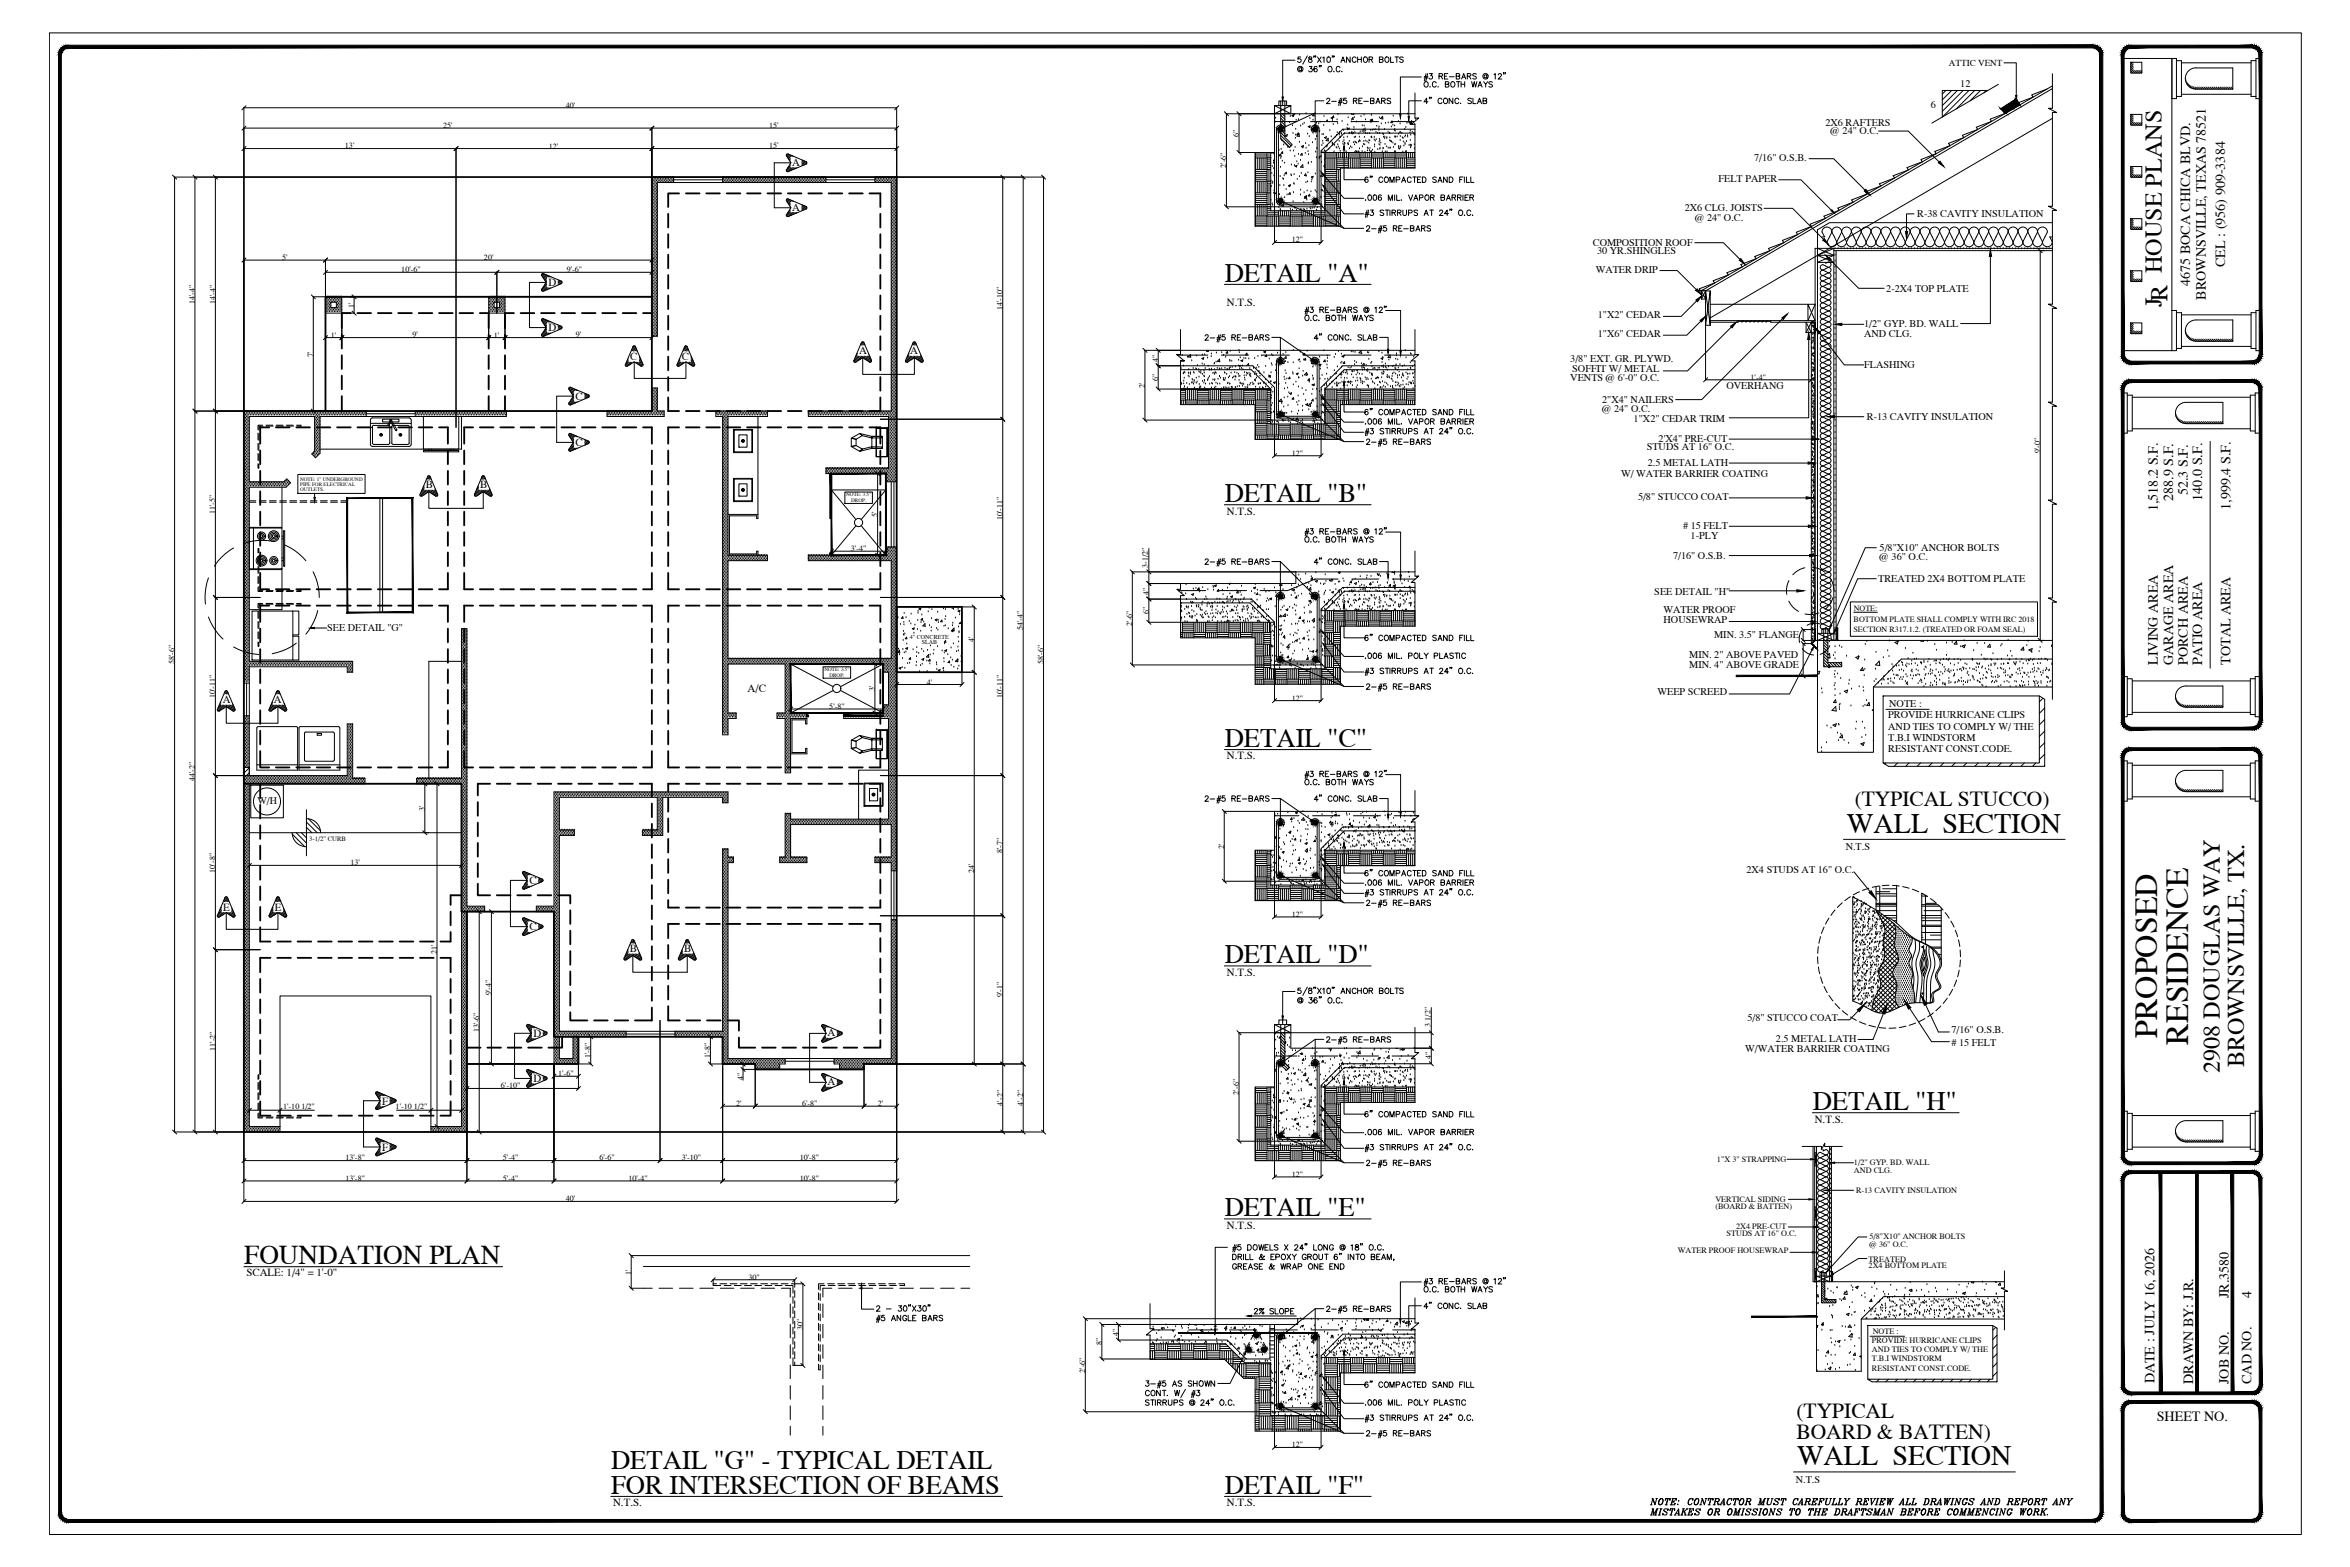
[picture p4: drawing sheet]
<svg xmlns="http://www.w3.org/2000/svg" width="914mm" height="610mm" viewBox="0 0 914 610" stroke-linecap="round" stroke-linejoin="round" font-family="sans-serif">
<defs><g id="words">
<g font-size="12.5">
<text x="839.4" y="403.8" transform="rotate(-90 839.4 403.8)">PROPOSED</text>
<text x="851.4" y="406.4" transform="rotate(-90 851.4 406.4)">RESIDENCE</text>
</g>
<g font-size="11">
<text x="718.7" y="323.9">WALL SECTION</text>
<text x="699.2" y="569.9">WALL SECTION</text>
</g>
<text font-size="10.6" x="95" y="491.7">FOUNDATION PLAN</text>
<g font-size="10.4">
<text x="476.5" y="109.5">DETAIL &quot;A&quot;</text>
<text x="476.5" y="195.3">DETAIL &quot;B&quot;</text>
<text x="476.5" y="290.5">DETAIL &quot;C&quot;</text>
<text x="476.5" y="374.7">DETAIL &quot;D&quot;</text>
<text x="705.3" y="431.8">DETAIL &quot;H&quot;</text>
<text x="476.5" y="473.1">DETAIL &quot;E&quot;</text>
<text x="237.8" y="571.5">DETAIL &quot;G&quot; - TYPICAL DETAIL</text>
<text x="237.8" y="581">FOR INTERSECTION OF BEAMS</text>
<text x="476.5" y="581">DETAIL &quot;F&quot;</text>
</g>
<g font-size="9.4">
<text x="841.2" y="119.3" transform="rotate(-90 841.2 119.3)">JR HOUSE PLANS</text>
<text x="863.8" y="417.4" transform="rotate(-90 863.8 417.4)">2908 DOUGLAS WAY</text>
<text x="873.3" y="415.2" transform="rotate(-90 873.3 415.2)">BROWNSVILLE, TX.</text>
</g>
<g font-size="8.3">
<text x="721.7" y="313.6">(TYPICAL STUCCO)</text>
<text x="699" y="551.7">(TYPICAL</text>
<text x="699" y="559.6">BOARD &amp; BATTEN)</text>
</g>
<g font-size="6.2">
<text x="515.1" y="42.3">2-#5 RE-BARS</text>
<text x="530.9" y="91.7">2-#5 RE-BARS</text>
<text x="467.8" y="134.4">2-#5 RE-BARS</text>
<text x="530.9" y="175">2-#5 RE-BARS</text>
<text x="467.8" y="221.5">2-#5 RE-BARS</text>
<text x="530.9" y="270.2">2-#5 RE-BARS</text>
<text x="467.8" y="313.6">2-#5 RE-BARS</text>
<text x="530.9" y="354.2">2-#5 RE-BARS</text>
<text x="515.1" y="407.5">2-#5 RE-BARS</text>
<text x="530.9" y="455.4">2-#5 RE-BARS</text>
<text x="515.1" y="512.2">2-#5 RE-BARS</text>
<text x="444.9" y="541.2">3-#5 AS SHOWN</text>
<text x="530.9" y="560.6">2-#5 RE-BARS</text>
</g>
<text font-size="5.7" x="340.1" y="511.2">2 - 30&quot;X30&quot;</text>
<g font-size="5.5">
<text x="865.8" y="103.9" transform="rotate(-90 865.8 103.9)">CEL : (956) 909-3384</text>
<text x="852.2" y="111.2" transform="rotate(-90 852.2 111.2)">4675 BOCA CHICA BLVD.</text>
<text x="858.3" y="116.6" transform="rotate(-90 858.3 116.6)">BROWNSVILLE, TEXAS 78521</text>
<text x="845.6" y="194.9" transform="rotate(-90 845.6 194.9)">288.9 S.F.</text>
<text x="851.3" y="192.6" transform="rotate(-90 851.3 192.6)">52.3 S.F.</text>
<text x="856.9" y="194.7" transform="rotate(-90 856.9 194.7)">140.0 S.F.</text>
<text x="839.7" y="198.9" transform="rotate(-90 839.7 198.9)">1,518.2 S.F.</text>
<text x="867.9" y="198.4" transform="rotate(-90 867.9 198.4)">1,999.4 S.F.</text>
<text x="839.7" y="258.7" transform="rotate(-90 839.7 258.7)">LIVING AREA</text>
<text x="845.6" y="258.7" transform="rotate(-90 845.6 258.7)">GARAGE AREA</text>
<text x="851.3" y="258.7" transform="rotate(-90 851.3 258.7)">PORCH AREA</text>
<text x="856.9" y="258.7" transform="rotate(-90 856.9 258.7)">PATIO AREA</text>
<text x="867.9" y="258.6" transform="rotate(-90 867.9 258.6)">TOTAL AREA</text>
<text x="867.2" y="505.1" transform="rotate(-90 867.2 505.1)">JR.3580</text>
<text x="876.1" y="505.1" transform="rotate(-90 876.1 505.1)">4</text>
<text x="838.3" y="538.2" transform="rotate(-90 838.3 538.2)">DATE : JULY 16, 2026</text>
<text x="853.4" y="538.4" transform="rotate(-90 853.4 538.4)">DRAWN BY: J.R.</text>
<text x="867.2" y="538.4" transform="rotate(-90 867.2 538.4)">JOB NO.</text>
<text x="876.1" y="538.4" transform="rotate(-90 876.1 538.4)">CAD NO.</text>
<text x="839.2" y="553">SHEET NO.</text>
</g>
<g font-size="5.3">
<text x="553.2" y="35.3">O.C. BOTH WAYS</text>
<text x="530.2" y="79">.006 MIL. VAPOR BARRIER</text>
<text x="506.9" y="125.9">O.C. BOTH WAYS</text>
<text x="530.2" y="166.2">.006 MIL. VAPOR BARRIER</text>
<text x="506.9" y="212">O.C. BOTH WAYS</text>
<text x="506.9" y="306.6">O.C. BOTH WAYS</text>
<text x="530.2" y="345.7">.006 MIL. VAPOR BARRIER</text>
<text x="530.2" y="442.7">.006 MIL. VAPOR BARRIER</text>
<text x="478.7" y="494.9">GREASE &amp; WRAP ONE END</text>
<text x="553.2" y="503.8">O.C. BOTH WAYS</text>
<text x="487.2" y="512.2">2% SLOPE</text>
</g>
<text font-size="4.3" x="290.9" y="269.1">A/C</text>
<g font-size="4.2">
<text x="308.2" y="64.5">A</text>
<text x="308.2" y="81.9">A</text>
<text x="213.4" y="111.3">D</text>
<text x="477.4" y="119.2">N.T.S.</text>
<text x="213.4" y="128.8">D</text>
<text x="334.3" y="137.9">A</text>
<text x="354.1" y="137.9">A</text>
<text x="245.2" y="140.1">C</text>
<text x="265.3" y="140.1">C</text>
<text x="224" y="155.5">C</text>
<text x="224" y="173.5">C</text>
<text x="165.7" y="190">B</text>
<text x="186.9" y="190">B</text>
<text x="477.4" y="200.2">N.T.S.</text>
<text x="86.6" y="273.6">A</text>
<text x="106.5" y="273.6">A</text>
<text x="477.4" y="295.4">N.T.S.</text>
<text x="206" y="343.9">C</text>
<text x="86.9" y="354.3">E</text>
<text x="107" y="354.3">E</text>
<text x="206" y="361.9">C</text>
<text x="245.1" y="370.4">B</text>
<text x="266.3" y="370.4">B</text>
<text x="477.4" y="379.5">N.T.S.</text>
<text x="207.5" y="403.4">D</text>
<text x="322" y="403.2">A</text>
<text x="207.5" y="420.9">D</text>
<text x="322" y="422.2">A</text>
<text x="148.7" y="429.8">F</text>
<text x="706.1" y="436.7">N.T.S.</text>
<text x="148.7" y="447.8">F</text>
<text x="477.4" y="478">N.T.S.</text>
<text x="95.9" y="496.6">SCALE: 1/4&quot; = 1'-0&quot;</text>
<text x="238.6" y="585.9">N.T.S.</text>
<text x="477.4" y="585.9">N.T.S.</text>
</g>
<g font-size="4">
<text x="762.7" y="34">12</text>
<text x="751.4" y="41.9">6</text>
<text x="710.3" y="49">2X6 RAFTERS</text>
<text x="712.3" y="52.2">@ 24&quot; O.C.</text>
<text x="682.6" y="62.7">7/16&quot; O.S.B.</text>
<text x="668.6" y="70.9">FELT PAPER</text>
<text x="655.5" y="82.2">2X6 CLG. JOISTS</text>
<text x="659.5" y="85.8">@ 24&quot; O.C.</text>
<text x="746" y="84.4">R-38 CAVITY INSULATION</text>
<text x="619.8" y="95.7">COMPOSITION ROOF</text>
<text x="621.4" y="98.9">30 YR.SHINGLES</text>
<text x="620.9" y="106.4">WATER DRIP</text>
<text x="734" y="113.5">2-2X4 TOP PLATE</text>
<text x="621.7" y="123.7">1&quot;X2&quot; CEDAR</text>
<text x="621.7" y="131.1">1&quot;X6&quot; CEDAR</text>
<text x="725.4" y="131">AND CLG.</text>
<text x="725.4" y="127.2">1/2&quot; GYP. BD. WALL</text>
<text x="611" y="140.9">3/8&quot; EXT. GR. PLYWD.</text>
<text x="725.4" y="143">FLASHING</text>
<text x="611" y="148.2">VENTS @ 6'-0&quot; O.C.</text>
<text x="611.8" y="144.9">SOFFIT W/ METAL</text>
<text x="671.7" y="151.4">OVERHANG</text>
<text x="623.4" y="156.7">2&quot;X4&quot; NAILERS</text>
<text x="623.4" y="160.4">@ 24&quot; O.C.</text>
<text x="635.7" y="164.2">1&quot;X2&quot; CEDAR TRIM</text>
<text x="726.4" y="163.3">R-13 CAVITY INSULATION</text>
<text x="645.4" y="171.9">2'X4&quot; PRE-CUT</text>
<text x="640.7" y="175.2">STUDS AT 16&quot; O.C.</text>
<text x="630.8" y="185.4">W/ WATER BARRIER COATING</text>
<text x="641.1" y="181.3">2.5 METAL LATH</text>
<text x="637.4" y="194.7">5/8&quot; STUCCO COAT</text>
<text x="654.9" y="206"># 15 FELT</text>
<text x="657.8" y="209.6">1-PLY</text>
<text x="731.4" y="214.2">5/8&quot;X10&quot; ANCHOR BOLTS</text>
<text x="651" y="217.5">7/16&quot; O.S.B.</text>
<text x="731.4" y="217.9">@ 36&quot; O.C.</text>
<text x="730.8" y="226.5">TREATED 2X4 BOTTOM PLATE</text>
<text x="643.7" y="231.4">SEE DETAIL &quot;H&quot;</text>
<text x="647.3" y="238.6">WATER PROOF</text>
<text x="127.3" y="245.6">SEE DETAIL &quot;G&quot;</text>
<text x="647.3" y="242.3">HOUSEWRAP</text>
<text x="667" y="248">MIN. 3.5&quot; FLANGE</text>
<text x="657.3" y="256.1">MIN. 2&quot; ABOVE PAVED</text>
<text x="657.3" y="259.8">MIN. 4&quot; ABOVE GRADE</text>
<text x="644.9" y="270.5">WEEP SCREED</text>
<text x="735.1" y="275.1">NOTE :</text>
<text x="734.7" y="279.4">PROVIDE HURRICANE CLIPS</text>
<text x="734.7" y="283.8">AND TIES TO COMPLY W/ THE</text>
<text x="734.7" y="292.6">RESISTANT CONST.CODE.</text>
<text x="734.7" y="288.2">T.B.I WINDSTORM</text>
<text x="718.2" y="330.7">N.T.S</text>
<text x="679.6" y="339.7">2X4 STUDS AT 16&quot; O.C.</text>
<text x="679.9" y="397.2">5/8&quot; STUCCO COAT</text>
<text x="759.3" y="401.8">7/16&quot; O.S.B.</text>
<text x="691" y="405.4">2.5 METAL LATH</text>
<text x="759.3" y="406.9"># 15 FELT</text>
<text x="679.1" y="409.1">W/WATER BARRIER COATING</text>
<text x="698.7" y="576.8">N.T.S</text>
</g>
<text font-size="3.9" x="100.1" y="312.9">W/H</text>
<text font-size="3.6" x="758.3" y="25.6">ATTIC VENT</text>
<g font-size="3.2">
<text x="668.1" y="452.1">1&quot;X 3&quot; STRAPPING</text>
<text x="721.4" y="453.2">1/2&quot; GYP. BD. WALL</text>
<text x="721.4" y="456.2">AND CLG.</text>
<text x="667.5" y="467.7">VERTICAL SIDING</text>
<text x="722.2" y="464">R-13 CAVITY INSULATION</text>
<text x="667.5" y="470.4">(BOARD &amp; BATTEN)</text>
<text x="675.5" y="478.2">2X4 PRE-CUT</text>
<text x="671.8" y="480.8">STUDS AT 16&quot; O.C.</text>
<text x="727.4" y="482.1">5/8&quot;X10&quot; ANCHOR BOLTS</text>
<text x="727.4" y="485">@ 36&quot; O.C.</text>
<text x="652.8" y="487.6">WATER PROOF HOUSEWRAP</text>
<text x="727.1" y="490.9">TREATED</text>
<text x="727.1" y="493.5">2X4 BOTTOM PLATE</text>
<text x="728.7" y="519.1">NOTE :</text>
<text x="728.4" y="526.1">AND TIES TO COMPLY W/ THE</text>
<text x="728.4" y="522.6">PROVIDE HURRICANE CLIPS</text>
<text x="728.4" y="533.2">RESISTANT CONST.CODE.</text>
<text x="728.4" y="529.6">T.B.I WINDSTORM</text>
</g>
<g font-size="3.1">
<text x="220.1" y="41.9">40'</text>
<text x="172.5" y="49.8">25'</text>
<text x="299.3" y="49.8">15'</text>
<text x="482.1" y="53.1" transform="rotate(-90 482.1 53.1)">6&quot;</text>
<text x="134.2" y="57.8">13'</text>
<text x="213.6" y="57.8">12'</text>
<text x="299.3" y="57.7">15'</text>
<text x="477.2" y="65.3" transform="rotate(-90 477.2 65.3)">2'-6&quot;</text>
<text x="502.7" y="94.3">12&quot;</text>
<text x="109.8" y="101.1">5'</text>
<text x="188.3" y="101.1">20'</text>
<text x="156.2" y="105.9">10'-6&quot;</text>
<text x="220.5" y="105.9">9'-6&quot;</text>
<text x="75.8" y="118.3" transform="rotate(-90 75.8 118.3)">14'-4&quot;</text>
<text x="83.8" y="118.3" transform="rotate(-90 83.8 118.3)">14'-4&quot;</text>
<text x="137.8" y="119.8" transform="rotate(-90 137.8 119.8)">1'</text>
<text x="390.1" y="120.7" transform="rotate(-90 390.1 120.7)">14'-10&quot;</text>
<text x="128.7" y="131.3">1'</text>
<text x="160.6" y="131.3">9'</text>
<text x="192.2" y="131.3">1'</text>
<text x="224.1" y="131.3">9'</text>
<text x="121.9" y="138.7" transform="rotate(-90 121.9 138.7)">7'</text>
<text x="450.7" y="140.6" transform="rotate(-90 450.7 140.6)">4&quot;</text>
<text x="450.6" y="148.2" transform="rotate(-90 450.6 148.2)">6&quot;</text>
<text x="681.2" y="147.8">1'-4&quot;</text>
<text x="445.5" y="150.9" transform="rotate(-90 445.5 150.9)">2'</text>
<text x="502.7" y="177.3">12&quot;</text>
<text x="793.8" y="176.3" transform="rotate(-90 793.8 176.3)">9'-0&quot;</text>
<text x="83.7" y="200" transform="rotate(-90 83.7 200)">11'-5&quot;</text>
<text x="341.4" y="201.2" transform="rotate(-90 341.4 201.2)">5'</text>
<text x="390.1" y="202.4" transform="rotate(-90 390.1 202.4)">10'-11&quot;</text>
<text x="331.1" y="214.4">3'-4&quot;</text>
<text x="446.7" y="221" transform="rotate(-90 446.7 221)">3-1/2&quot;</text>
<text x="447" y="231.4" transform="rotate(-90 447 231.4)">4&quot;</text>
<text x="447" y="238.9" transform="rotate(-90 447 238.9)">6&quot;</text>
<text x="721.3" y="237.5">NOTE:</text>
<text x="398" y="245.2" transform="rotate(-90 398 245.2)">54'-4&quot;</text>
<text x="440.5" y="243.5" transform="rotate(-90 440.5 243.5)">2'-6&quot;</text>
<text x="721.2" y="245.7">SECTION R317.1.2. (TREATED OR FOAM SEAL)</text>
<text x="721.3" y="242.2">BOTTOM PLATE SHALL COMPLY WITH IRC 2018</text>
<text x="379.1" y="249.8" transform="rotate(-90 379.1 249.8)">4'</text>
<text x="67.8" y="258.4" transform="rotate(-90 67.8 258.4)">58'-6&quot;</text>
<text x="406" y="258.4" transform="rotate(-90 406 258.4)">58'-6&quot;</text>
<text x="340.4" y="269" transform="rotate(-90 340.4 269)">3'</text>
<text x="360.6" y="266.3">4'</text>
<text x="83.8" y="271.7" transform="rotate(-90 83.8 271.7)">10'-11&quot;</text>
<text x="322.7" y="275.7">5'-8&quot;</text>
<text x="390.1" y="271.7" transform="rotate(-90 390.1 271.7)">10'-11&quot;</text>
<text x="502.7" y="272.6">12&quot;</text>
<text x="75.8" y="303.8" transform="rotate(-90 75.8 303.8)">44'-2&quot;</text>
<text x="165.3" y="315.5" transform="rotate(-90 165.3 315.5)">3'</text>
<text x="390.1" y="332" transform="rotate(-90 390.1 332)">8'-7&quot;</text>
<text x="476.4" y="330.3" transform="rotate(-90 476.4 330.3)">2'</text>
<text x="83.8" y="339.5" transform="rotate(-90 83.8 339.5)">10'-8&quot;</text>
<text x="136.3" y="336.6">13'</text>
<text x="379.1" y="339.6" transform="rotate(-90 379.1 339.6)">24'</text>
<text x="502.7" y="356.7">12&quot;</text>
<text x="170" y="371.3" transform="rotate(-90 170 371.3)">21'</text>
<text x="191.2" y="387.2" transform="rotate(-90 191.2 387.2)">9'-4&quot;</text>
<text x="390.1" y="388" transform="rotate(-90 390.1 388)">9'-1&quot;</text>
<text x="186.4" y="401.4" transform="rotate(-90 186.4 401.4)">13'-6&quot;</text>
<text x="556.6" y="399.4" transform="rotate(-90 556.6 399.4)">3 1/2&quot;</text>
<text x="83.8" y="408.8" transform="rotate(-90 83.8 408.8)">11'-2&quot;</text>
<text x="229.8" y="411.7" transform="rotate(-90 229.8 411.7)">1'-8&quot;</text>
<text x="276.4" y="411.7" transform="rotate(-90 276.4 411.7)">1'-8&quot;</text>
<text x="556.9" y="412.1" transform="rotate(-90 556.9 412.1)">4&quot;</text>
<text x="217.2" y="418.6">1'-6&quot;</text>
<text x="194.9" y="423.4">6'-10&quot;</text>
<text x="289.1" y="420.3" transform="rotate(-90 289.1 420.3)">4&quot;</text>
<text x="482.1" y="425.8" transform="rotate(-90 482.1 425.8)">2'-6&quot;</text>
<text x="110.2" y="431.6">1'-10 1/2&quot;</text>
<text x="154" y="431.6">1'-10 1/2&quot;</text>
<text x="286.5" y="430.3">2'</text>
<text x="312.1" y="430.3">6'-8&quot;</text>
<text x="341.5" y="430.3">2'</text>
<text x="390.2" y="430.1" transform="rotate(-90 390.2 430.1)">4'-2&quot;</text>
<text x="398.1" y="430.1" transform="rotate(-90 398.1 430.1)">4'-2&quot;</text>
<text x="134.4" y="451.5">13'-8&quot;</text>
<text x="195.7" y="451.4">5'-4&quot;</text>
<text x="233.2" y="451.5">6'-6&quot;</text>
<text x="265.2" y="451.5">3'-10&quot;</text>
<text x="311.2" y="451.5">10'-8&quot;</text>
<text x="134.4" y="459.4">13'-8&quot;</text>
<text x="195.7" y="459.4">5'-4&quot;</text>
<text x="244.5" y="459.4">10'-4&quot;</text>
<text x="311.2" y="459.4">10'-8&quot;</text>
<text x="502.7" y="457.8">12&quot;</text>
<text x="220.1" y="467.3">40'</text>
<text x="245.6" y="496" transform="rotate(-90 245.6 496)">1'</text>
<text x="291.2" y="497.8">30&quot;</text>
<text x="312.4" y="517.5" transform="rotate(-90 312.4 517.5)">30&quot;</text>
<text x="435.2" y="519.6" transform="rotate(-90 435.2 519.6)">4&quot;</text>
<text x="428.7" y="523.3" transform="rotate(-90 428.7 523.3)">8&quot;</text>
<text x="422.3" y="534" transform="rotate(-90 422.3 534)">2'-6&quot;</text>
<text x="502.7" y="563.1">12&quot;</text>
</g>
<text font-size="2.6" x="120.3" y="327.2">3-1/2&quot; CURB</text>
<g font-size="2.3">
<text x="354.1" y="248.6">4&quot; CONCRETE</text>
<text x="358.6" y="250.7">SLAB</text>
</g>
<g font-size="2">
<text x="116.8" y="187">NOTE: 1&quot; UNDERGROUND</text>
<text x="116.8" y="189">PIPE FOR ELECTRICAL</text>
<text x="116.8" y="190.9">OUTLETS.</text>
<text x="329.3" y="193.1">NOTE: 3.5&quot;</text>
<text x="331.2" y="195.4">DROP.</text>
<text x="320.8" y="261.1">NOTE: 3.5&quot;</text>
<text x="322.7" y="263.4">DROP.</text>
</g>
</g></defs>
<!-- layer: 1 -->
<g fill="none" stroke="#000" stroke-width=".39">
<path d="M503.9 23.4h-4.8v14.3M515.1 39.2h-3.3v9.4M553.1 29.9h-8.2v14.4M553.1 39.2h-4.9v6.1M779.8 24.4h4.7v12.7M798.6 28.7v13.4M94.9 41.8v118.1h-19.2M94.9 49.8h254M94.9 41.9h254M94.9 57.8h254M95.7 49.1l-1.6 1.5M95.7 41.1l-1.6 1.6"/>
<path d="M95.7 57l-1.6 1.6M177.4 57.7v108.6M178.3 57l-1.6 1.6M253.6 49.7v19.2h-185.8M254.5 49.1l-1.6 1.5M254.5 57l-1.6 1.6M348.9 41.8v27.1h57.3M349.7 49.1l-1.6 1.5M349.7 41.1l-1.6 1.6M349.7 57l-1.6 1.6M495.9 41.1l6.4 3.2M502.3 41.1l-6.4 3.2h6.4v-3.2h-6.4v3.2"/>
<path d="M511.8 43.9l-12.2 5.6M523 58.3v11.6h7.6M731 51h11.5l12 12M798.6 43.7v36.5M67.1 68.1l1.6 1.6M67.9 68.9v371.5M75.1 68.1l1.6 1.6M75.8 68.9v371.5M83 68.1l1.6 1.6M83.8 68.9v371.5M389.4 68.1l1.6 1.6M390.2 68.9v371.5"/>
<path d="M397.3 68.1l1.6 1.6M398.1 68.9v371.5M405.3 68.1l1.6 1.6M406 68.9v371.5M499.6 78.8l23.4 10M513.4 79.3l9.6 9.5h7.6M515.1 68.1l7.9 9h7.6M515.7 73.4l7.3 9.8h7.6M703.9 61.7h9.6l12.2 12.3M659.5 94.4h11.1l6.5 6.5M686.4 81h11.1l12 12.1M744.8 83.2h-3v6.8"/>
<path d="M774.5 99.7v26.2h-11.6M798.6 81.8v36.5M94.9 101.2h158.7M95.7 100.4l-1.6 1.6M121.1 114.7l1.6 1.6M121.9 115.5v44.4M126.6 101.1v14.4h-4.8M126.6 105.9h127M127.5 100.4l-1.6 1.6M127.5 105.2l-1.6 1.5M136.3 115.5h1.6M137 114.7l1.6 1.6"/>
<path d="M137.8 115.5v6.3M193.3 105.8v16M194.1 105.2l-1.5 1.5M253.6 101.1v1.7M253.6 105.8v1.7M254.5 100.4l-1.6 1.6M254.5 105.2l-1.6 1.5M645.9 105.3h6.7l7.4 7.4M660.2 117l-6 6.1h-7M712.2 101.2l11 11h10M798.6 119.9v36.5M126.6 129.9v1.6"/>
<path d="M126.6 131.3h127M127.5 130.6l-1.6 1.5M133.8 130.6l-1.6 1.5M137 121l1.6 1.6M137.9 121.8h-4.9v9.7M190.1 121.8v9.7M191 130.6l-1.6 1.5M196.5 121.8v9.7M197.3 130.6l-1.6 1.5M253.6 129.9v1.6M254.5 130.6l-1.6 1.5M494.9 131.2h3.3v7.8"/>
<path d="M498.2 131.2l12.2 8.6M536.8 131.2h3.3v4.7M539.1 120.8h5.9v15.7M661.8 124.9l-5.5 5.5h-9.1M663.6 126.5v21.4M673.7 127.2l-17.1 17.1h-9.4M693.6 124l-31.5 31.5h-10.1M703.8 132.1v30.4h-31M704.8 133.7h.1M704.8 135.3h.1M704.9 133.2h.1M704.9 129.6h.1"/>
<path d="M704.9 136.8h.1M704.9 139.8h.1M704.9 135.7h.1M704.9 138.4h.1M705.1 125.4h.1M705.1 130.2h.1M705.2 133.4h.1M705.2 131.6h.1M705.2 138.1h.1M705.3 137.7h.1M705.3 126.8h.1M705.3 129.7h.1"/>
<path d="M705.4 132.6h.1M705.4 127.2h.1M705.4 126.9h.1M705.5 138.5h.1M705.5 135.6h.1M705.5 135.2h.1M705.5 129.5h.1M705.5 132.8h.1M705.6 125.4h.1M705.6 135.7h.1M705.6 131.5h.1M705.6 126.8h.1"/>
<path d="M705.6 138.7h.1M705.7 137.7h.1M705.7 128.4h.1M705.7 127.4h.1M705.7 129.9h.1M705.8 132.2h.1M705.8 131.4h.1M705.9 135.4h.1M705.9 127.4h.1M705.9 133h.1M705.9 134.5h.1M705.9 133.5h.1"/>
<path d="M705.9 136h.1M706 139.7h.1M706 137.6h.1M706 139.1h.1M706.1 129.2h.1M706.1 127.6h.1M707.9 129.6l9.7 12.4h7.6M716.6 126.2h8.6M75.1 159.1l1.6 1.6M83 159.1l1.6 1.6M121.1 159.1l1.6 1.6M121.8 159.9h4.8"/>
<path d="M515.1 155.2l7.9 9h7.6M515.7 158.4l7.3 9.8h7.6M523 149.9v10.4h7.6M664.4 147l-1.5 1.6M704.8 147.6l-41.2 .2M704.8 155.3h.1M704.8 146.6h.1M704.9 140.9h.1M704.9 149.5h.1M705 141.2h.1M705 146h.1M705 152.4h.1"/>
<path d="M705 146.7h.1M705 152.2h.1M705 141.9h.1M705 141.4h.1M705 155.4h.1M705 149.1h.1M705 148.1h.1M705.1 158.3h.1M705.1 154.2h.1M705.1 143h.1M705.1 152.6h.1M705.1 157h.1"/>
<path d="M705.1 144.5h.1M705.2 146h.1M705.2 147.5h.1M705.2 158.4h.1M705.3 149.1h.1M705.3 146.1h.1M705.3 141.4h.1M705.3 143.9h.1M705.3 150.6h.1M705.4 154.1h.1M705.4 149.3h.1M705.4 150h.1"/>
<path d="M705.4 152.2h.1M705.4 156.2h.1M705.4 153.7h.1M705.5 157.3h.1M705.5 155.2h.1M705.5 156.7h.1M705.6 158.3h.1M705.6 141.4h.1M705.6 143.1h.1M705.6 144.4h.1M705.6 147l-1.6 1.6M705.6 141.8h.1"/>
<path d="M705.6 159.8h.1M705.7 151.1h.1M705.7 148h.1M705.7 150.3h.1M705.7 147.3h.1M705.7 143.9h.1M705.7 144.5h.1M705.8 159h.1M705.8 154.1h.1M705.8 150h.1M705.8 153.2h.1M705.8 156.1h.1"/>
<path d="M705.9 140.1h.1M705.9 156.2h.1M705.9 150.4h.1M705.9 159.1h.1M705.9 148.1h.1M705.9 143.4h.1M706 156.3h.1M706 156.1h.1M706 151.3h.1M706 145.9h.1M706.1 159.2h.1M706.1 152h.1"/>
<path d="M706.1 140.6h.1M798.6 158v36.5M100.4 168.5v2.6M100.4 172.5v2.6M100.4 176.4v2.7M100.7 168.7v2.6M100.7 172.6v2.7M100.7 176.6v2.7M102.1 165.4h-1.7v1.8M102.3 165.7h-1.6v1.6M103.5 165.4h2.6M103.7 165.7h2.6"/>
<path d="M107.4 165.4h2.7M107.6 165.7h2.7M111.4 165.4h2.7M111.6 165.7h2.6M115.4 165.4h1.7v.3h-1.5M164.7 162h13.8v12.7h-13.8zM164.7 175.3h13.8v.5h-13.8zM166.9 174.7v.6M167.9 174.7v.6M175.3 174.7v.6M176.4 174.7v.6M285.4 167.1h7.4v9h-7.4z"/>
<path d="M285.7 167.3h6.9v8.5h-6.9zM287.5 169.2h3.2v4.8h-3.2zM288.7 171.5h.8M289.1 171.2v.7M342.5 163.1h47.8M389.4 162.3l1.6 1.6M499.6 161.8l23.4 10M513.4 162.3l9.6 9.5h7.6M672.8 170.8h32.4M704.8 166.6h.1M704.8 165.1h.1M704.8 160h.1"/>
<path d="M704.9 172.7h.1M704.9 166.6h.1M704.9 168h.1M704.9 163.2h.1M704.9 178.9h.1M704.9 168.2h.1M705 169.7h.1M705 171.2h.1M705 172.8h.1M705 176h.1M705.1 179.1h.1M705.1 164.5h.1"/>
<path d="M705.1 174.3h.1M705.1 161.3h.1M705.2 160.4h.1M705.2 175.8h.1M705.2 164.2h.1M705.2 165h.1M705.2 170.6h.1M705.2 166.5h.1M705.2 177.3h.1M705.3 176.8h.1M705.3 178.9h.1M705.3 170h.1"/>
<path d="M705.3 167.1h.1M705.3 172.9h.1M705.3 172.7h.1M705.3 164.3h.1M705.3 178.8h.1M705.3 173h.1M705.4 175.9h.1M705.4 170.2h.1M705.5 162h.1M705.5 162.4h.1M705.5 178.8h.1M705.5 176h.1"/>
<path d="M705.6 165.2h.1M705.6 168.5h.1M705.6 170h.1M705.6 174.7h.1M705.6 173.2h.1M705.7 161.3h.1M705.7 177.9h.1M705.7 162.8h.1M705.8 164.4h.1M705.8 160.3h.1M705.8 165.9h.1M705.9 167h.1"/>
<path d="M705.9 166.4h.1M705.9 167.4h.1M705.9 162.3h.1M705.9 172.6h.1M705.9 169h.1M705.9 162h.1M706 178.7h.1M706 168.5h.1M706 170.5h.1M706 164.9h.1M706 174.9h.1M706 174.6h.1"/>
<path d="M706 172h.1M706 167.8h.1M706.1 173.5h.1M706.1 162.1h.1M706.1 175.1h.1M706.1 170.8h.1M713.8 162.1h11.4M97 194.8h2.6M97 195.4h2.6M100.4 180.4v1.7h.3v-1.5M100.9 194.8h2.6M100.9 195.4h2.6"/>
<path d="M104.8 194.8h2.7M104.8 195.4h2.7M108.8 194.8h2.6M108.8 195.4h2.6M112.8 194.8h2.6M112.8 195.4h2.6M115.9 184.6h26.2v7.4h-26.2zM116.7 194.8h2.7M116.7 195.4h2.7M120.7 194.8h2.6M120.7 195.4h2.6M122.4 192v1.5"/>
<path d="M124.7 194.8h2.6M124.7 195.4h2.6M128.6 194.8h2.7M128.6 195.4h2.7M132.6 194.8h2.5M132.6 195.4h2.5M285.4 186.1h7.4v9h-7.4zM285.7 186.4h6.9v8.4h-6.9zM287.5 188.2h3.2v4.8h-3.2zM288.7 190.6h.8M289.1 190.3v.7M323.5 190.6l9.6 11.5"/>
<path d="M328.7 191.4h10.8v4.4h-10.8zM340.7 183.5l1.6 1.6M341.4 184.2h1.7M341.5 184.2v31.8M344.7 190.6l-9.6 11.5M672.8 180.1h30.8M672.8 193.7h30M704.8 198h.1M704.8 189.8h.1M704.9 199.5h.1M704.9 184.1h.1M704.9 186.9h.1"/>
<path d="M704.9 192.8h.1M705 195.7h.1M705 190h.1M705 194.8h.1M705 185.1h.1M705 198.6h.1M705 191.2h.1M705.1 197.4h.1M705.1 195.8h.1M705.1 183.9h.1M705.2 191.8h.1M705.2 187.1h.1"/>
<path d="M705.3 182.9h.1M705.3 180.4h.1M705.3 199.8h.1M705.3 195h.1M705.3 181.9h.1M705.4 189.1h.1M705.4 185h.1M705.4 195.3h.1M705.4 183.4h.1M705.4 180.9h.1M705.5 191.1h.1M705.5 185h.1"/>
<path d="M705.5 181.8h.1M705.5 197.3h.1M705.5 186.5h.1M705.5 188.9h.1M705.6 188.1h.1M705.6 184.7h.1M705.6 189.6h.1M705.6 187.6h.1M705.6 196.8h.1M705.6 181.9h.1M705.7 180.9h.1M705.7 191.1h.1"/>
<path d="M705.7 193.5h.1M705.7 190.6h.1M705.7 187h.1M705.7 192.6h.1M705.7 187.8h.1M705.8 193.2h.1M705.8 194.2h.1M705.8 196.4h.1M705.8 185.9h.1M705.8 181.1h.1M705.8 195.7h.1M705.9 199.3h.1"/>
<path d="M705.9 197.2h.1M705.9 193.6h.1M705.9 193.8h.1M705.9 189.1h.1M705.9 198.8h.1M705.9 197h.1M706 199.5h.1M706.1 184.9h.1M706.1 180.8h.1M706.1 182.9h.1M706.1 191.1h.1M798.6 196.1v36.5"/>
<path d="M90.9 213.2a22 22 0 0 0-7.5 7M100.4 216.5v2.6M100.7 214.9v-1.5h-.3v1.7M100.7 216.3v2.6M105.9 210.5a21.5 21.5 0 0 0-10.3 .7M110.8 212l.6 .3a22.4 22.4 0 0 1 7.6 5.8M323.5 214.4h21.2M324.3 213.6l-1.6 1.6M333.1 204.5l-9.6 11.5v-1.7M335.1 204.5l9.6 11.5v-1.7M340.7 215.2l1.6 1.6M341.4 216h1.7"/>
<path d="M345.5 213.6l-1.6 1.6M494.9 218.5h3.3v11.9M498.2 218.5l12.5 12.4M536.8 218.5h3.3v4.9M539.1 207h5.9v16.7M672.8 204.7h30.9M672.8 216.1h31.3M704.8 205.6h.1M704.8 201.5h.1M704.8 213.7h.1M704.8 209h.1M704.9 211.8h.1"/>
<path d="M704.9 217.9h.1M704.9 207.7h.1M704.9 201.1h.1M704.9 216.9h.1M705 213.8h.1M705 220h.1M705 202.6h.1M705 204.1h.1M705 201.6h.1M705 202.8h.1M705.1 205.7h.1M705.1 207.2h.1"/>
<path d="M705.1 204.5h.1M705.1 210.7h.1M705.2 203.5h.1M705.2 208.7h.1M705.2 207.4h.1M705.2 209.7h.1M705.2 201.7h.1M705.2 218.7h.1M705.3 210.2h.1M705.3 213.3h.1M705.3 210.4h.1M705.3 215.8h.1"/>
<path d="M705.3 211.8h.1M705.3 207.5h.1M705.3 216.3h.1M705.4 214.9h.1M705.4 219.1h.1M705.4 207.7h.1M705.4 203h.1M705.4 216.4h.1M705.4 213.4h.1M705.5 217.9h.1M705.5 211h.1M705.5 201.4h.1"/>
<path d="M705.5 219.3h.1M705.5 215.7h.1M705.6 207.6h.1M705.6 219.4h.1M705.6 218.9h.1M705.6 213.8h.1M705.6 203.5h.1M705.6 209.6h.1M705.7 219.9h.1M705.7 215.8h.1M705.7 204.8h.1M705.8 212.7h.1"/>
<path d="M705.9 205.5h.1M705.9 202.3h.1M705.9 205.2h.1M705.9 201.8h.1M706 211.6h.1M706 200.3h.1M706 208.2h.1M706 217.8h.1M706 201.8h.1M706 211.1h.1M706 209.7h.1M706 205h.1"/>
<path d="M706.1 203.3h.1M706.1 205.4h.1M706.1 204.9h.1M706.1 214.1h.1M706.1 213h.1M81.1 224.8a22.1 22.1 0 0 0-1.1 10.2M83 231.6l1.6 1.6M83.7 232.4h17.5M98.1 237.7h15.8v19.1h-15.8zM100.4 228.4v1.7h1.7M100.4 220.4v2.7M100.4 224.4v2.6"/>
<path d="M100.4 237.8v2.7M100.7 228.2v1.6h1.6M100.7 220.2v2.7M100.7 224.2v2.7M100.7 238v2.6M102.1 234.8h-1.7v1.7M102.3 235h-1.6v1.7M103.5 230.1h2.6M103.5 234.8h2.6M103.7 229.8h2.6M103.7 235h2.6M107.4 230.1h2.7"/>
<path d="M107.4 234.8h2.7M107.6 229.8h2.7M107.6 235h2.7M111.4 230.1h2.7M111.4 234.8h2.7M111.6 229.8h2.6M111.6 235h2.6M113.9 237.7h2.4v9.3h-2.4M115.4 234.8h1.7v.2h-1.5M115.6 229.8h1.5v.3h-1.7M121.8 222.4l.3 .6a21.6 21.6 0 0 1 2.1 9.4M123.6 237.5l-.1 .7a23.1 23.1 0 0 1-4.5 8.5"/>
<path d="M342.5 232.4h47.8M351.3 239.9l.1 .7-.6-.1zM351.8 238.6h.1M354.5 238.9h.1M355.8 236.3h.1M357.2 238.6h.1M357.2 237.8h.1M357.6 236.9l.7-.3-.2 .7zM358.7 239.2h.1M361.2 238h.1M361.5 236.6h.1M362.6 237.2h.1"/>
<path d="M364.9 238.2h.1M367.1 236.8h.1M367.9 237.1h.1M367.9 239.9h.1M368.1 236.4h.1M370.5 236.8h.1M371 237.1h.1M372.8 237.7l.7-.2-.2 .6zM372.8 237h.1M373.4 239.2h.1M374.3 236.1h4.9M378.3 235.3l1.6 1.6"/>
<path d="M379.1 236.1v177.8M389.4 231.6l1.6 1.6M523 236.6v11.5h7.6M672.8 229.8h26.4M704.8 230.9h.1M704.8 233.1h.1M704.9 232.5h.1M704.9 227.3h.1M704.9 234h.1M704.9 236h.1M705 235.6h.1M705 238.9h.1"/>
<path d="M705 233.2h.1M705 221.7h.1M705 224.1h.1M705 237.1h.1M705 224.9h.1M705 230.3h.1M705 238.6h.1M705 229.6h.1M705.1 226.1h.1M705.1 239.1h.1M705.1 236.4h.1M705.1 232.3h.1"/>
<path d="M705.1 237.6h.1M705.1 232.8h.1M705.2 238.4h.1M705.3 222h.1M705.3 226.7h.1M705.4 228.1h.1M705.4 234.6h.1M705.5 234.3h.1M705.5 225h.1M705.5 222.1h.1M705.6 228h.1M705.6 221h.1"/>
<path d="M705.6 230.9h.1M705.6 223.7h.1M705.6 222.5h.1M705.6 225.1h.1M705.7 224h.1M705.7 236.7h.1M705.7 233.8h.1M705.7 231.6h.1M705.7 226.9h.1M705.7 226h.1M705.7 225.5h.1M705.7 231h.1"/>
<path d="M705.8 232.2h.1M705.8 221.9h.1M705.8 239.7h.1M705.8 239.6h.1M705.8 234.8h.1M705.8 228.1h.1M705.8 227.1h.1M705.9 238.4h.1M705.9 228.6h.1M705.9 236.9h.1M705.9 234.2h.1M705.9 230.1h.1"/>
<path d="M705.9 220.7h.1M705.9 231.7h.1M706 233.2h.1M706 228.7h.1M706 234.7h.1M706.1 224h.1M706.1 236.6h.1M706.1 236.2h.1M720 234.2h72.8v13.3h-72.8zM721.3 238.2h9.2M798.6 234.2v37.8M81.1 240a22.9 22.9 0 0 0 5.7 8.6"/>
<path d="M90.9 251.7a22.2 22.2 0 0 0 9.8 2.9M100.4 249.7v1.8h.3v-1.6M100.4 241.8v2.6M100.4 245.8v2.6M100.7 241.9v2.7M100.7 245.9v2.7M113.9 247.5h2.4v9.3h-2.4M115.3 250.2l-.5 .4a22.6 22.6 0 0 1-8.9 3.7M122.4 244.3h4.7M307.6 258.3l16.6 8.8M320.3 259.4h10.7v4.4h-10.7zM339.7 257.6l1.5 1.5"/>
<path d="M340.3 258.3h1.7M340.4 258.3v19.1M343.6 258.3l-16.5 8.8M348.9 240.2l.5-.2-.2 .6-.3-.1M348.9 247.2h.1M349.2 253.8l.8-.9 .1 1.1-.9-.2M349.6 252.5h.1M349.8 259.9l.8-.3-.2 .7zM350 254.7h.1M350.4 242.9h.1M351.1 259.7h.1M351.2 256.2h.1"/>
<path d="M351.3 252.7h.1M351.4 249.1h.1M351.6 245.6h.1M351.6 246.9h.1M351.7 242.1h.1M351.7 247.1h.1M351.7 243.1h.1M351.9 254h.1M352.1 260h.1M352.1 246.6h.1M352.4 252.2l.8-.3-.2 .7zM352.5 253.7h.1"/>
<path d="M352.5 240.3h.1M352.7 247.9l.2 .6h-.7zM352.8 250.5h.1M353.2 258.2h.1M353.8 241.7h.1M353.9 258h.1M354.2 255.8l.2 .7-.7-.1zM354.4 242.7h.1M355 244.6l.8-.3-.3 .6zM355.3 252.8h.1M355.6 246.4h.1M356 243.2h.1"/>
<path d="M356.5 259h.1M356.6 255.5h.1M356.6 257.7h.1M356.7 251.9h.1M356.7 253.8h.1M357 244.9h.1M357.1 241.4h.1M357.5 254.2h.1M358.2 258.9h.1M358.3 245.5h.1M358.4 242.2h.1M358.7 252.6h.1"/>
<path d="M358.7 256.5l.8-.3-.2 .7zM358.8 258.4h.1M358.9 240.6l.1 .6h-.6zM359.4 253.5h.1M359.4 242h.1M359.9 242.6l.1 1-.9-.1M359.9 242.6l-.8 .8M360.6 257.1h.1M360.9 253h.1M361.3 254.7l.1 1-.9-.1M361.3 254.6l-.8 .9M361.7 243.4h.1"/>
<path d="M361.8 258.3h.1M361.8 256.5l.1 .6h-.6zM361.9 254.8h.1M362.1 251.3h.1M362.3 245.5h.1M362.4 244.2h.1M362.5 240.7h.1M363.2 254.4h.1M363.4 253h.1M363.9 241.1l.7-.3-.2 .7zM364.4 257.9h.1M364.4 244.5h.1"/>
<path d="M364.5 258.6h.1M364.8 251.6h.1M364.9 245.1h.1M365.1 241.3h.1M365.1 242.2h.1M366.5 241.2l.1 .7-.6-.1zM366.6 253.3h.1M367.3 256.3h.1M367.3 257.5h.1M367.3 243.6h.1M367.4 254h.1M367.6 250.5h.1"/>
<path d="M367.7 253.1l.7-.3-.2 .6zM367.7 241h.1M367.8 243.4h.1M367.9 249.2l.1 .7-.6-.1zM368.8 254.7h.1M369 244.6h.1M369.4 257.1l.1 .7-.6-.1zM369.9 255.9h.1M370.1 252.1h.1M370.1 258.9h.1M370.2 245.4l.8-.3-.3 .7zM370.4 245.2l.8-.9 .1 1.1-.9-.1"/>
<path d="M370.6 256.8h.1M370.6 243.4h.1M370.7 242.5h.1M371 250.5h.1M371.2 259.6h.1M371.8 240.4h.1M372.2 253.5h.1M372.6 256.5l.1 .9-.9-.1M372.6 256.4l-.8 .8M372.7 251.7h.1M372.8 256.8h.1M372.9 247.9h.1"/>
<path d="M372.9 253.3h.1M373 243.9h.1M373 249.7h.1M373.1 259.1h.1M373.2 246.2h.1M373.2 245.8h.1M373.3 242.7h.1M374 255.4h.1M374 241.9l.2 .6h-.7zM374.3 248.1h.1M374.3 257.2l-.3 .2 .3 .2M499.6 257.1l23.4 10"/>
<path d="M513.4 257.5l9.6 9.6h7.6M515.1 246.4l7.9 9h7.6M515.7 251.6l7.3 9.8h7.6M700.9 248.3l1.5 1.6M700.9 244.1l1.5 1.6M700.9 249.6l1.5 1.6M701.5 249.1h4.8M701.5 244.9h4.6M701.5 250.4h3.3M701.6 244.9v4.2M701.6 250.4v12.5M704.8 244.7h.1"/>
<path d="M704.9 240.6h.1M705 248.6h.1M705 241.9h.1M705 244.8h.1M705.1 252.8l-8.8 17.2h-23.5M705.1 240.1h.1M705.1 247.7h.1M705.2 242.6h.1M705.2 241.7h.1M705.2 248.7h.1M705.2 243.2h.1M705.2 244.9h.1"/>
<path d="M705.2 245.5h.1M705.2 240.8h.1M705.3 244.6h.1M705.3 244.7h.1M705.3 246.2h.1M705.4 247.8h.1M705.4 249.3h.1M705.5 240.5h.1M705.5 242.6h.1M705.6 246.6h.1M705.8 242.6h.1M705.9 247.5h.1"/>
<path d="M705.9 242.8h.1M705.9 244.5h.1M705.9 245.5h.1M705.9 240.4h.1M705.9 248.5h.1M706 246.6h.1M706 242.8h.1M706.1 248.6h.1M307.6 275.8h36M308.4 275l-1.5 1.6M324.2 268.6l-16.6 8.8v-1.7M327.1 268.6l16.5 8.8v-1.7"/>
<path d="M339.7 276.6l1.5 1.6M340.3 277.4h1.7M344.4 275l-1.6 1.6M348.9 264.7v1.7M348.9 266.3h25.4M349.7 265.5l-1.6 1.6M357.8 261.3h.1M360.8 261.3h.1M364.5 260.4h.1M365.1 260.7l.7-.2-.2 .6zM366.9 260.2h.1M367.1 260.1h.1"/>
<path d="M367.2 261h.1M372.6 260.3h.1M375.1 265.5l-1.6 1.6M378.3 260.7l1.6 1.6M379.2 261.5h-4.9v4.9M700.9 262.1l1.5 1.7M116.4 297.5h15.8M116.4 283.2v16.4h15.8v-16.4M123.4 285.3h1.7v.7h-1.7zM130.1 285.3l-.5-.5-10.9 .1-.2 .4-.1 10.3 .6 .5h10.5l.6-.5M130.1 285.3v10.3M131.7 282.7l.5 .5"/>
<path d="M131.7 282.7h-14.9l-.5 .5M83 301l1.6 1.5M83.7 301.7h17.5M97.6 305.4h12.7v12.7h-12.7zM119.2 318.5a5.4 5.4 0 0 1 5.5 5.4M119.2 319.8l4.2 4.1M119.2 315v17.9M120 318.6l4.7 4.6M164.5 304.1l1.6 1.6M165.2 304.9h1.7M165.3 304.9v19M169.3 304.1l1.5 1.6"/>
<path d="M169.9 304.9h1.7M170 304.9v133.3M336.2 304.6h7.4v9.1h-7.4zM336.5 304.9h6.9v8.5h-6.9zM338.3 306.8h3.2v4.7h-3.2zM339.5 309.1h.8M339.9 308.8v.7M342.5 301.7h47.8M389.4 301l1.6 1.5M494.9 310.7h3.3v7.8M498.2 310.7l12.2 8.4M536.8 310.7h3.3v6.1"/>
<path d="M539.1 301.3h5.9v14.5M97 323.9h82.6M97 336.5v1.8M97 336.6h82.6M97.8 335.9l-1.5 1.6M113.7 323.9a5.4 5.4 0 0 0 5.5 5.5M113.7 324.5l4.9 4.9M115.3 323.9l3.9 4.1M117.3 323.9l1.9 2M119.2 323.9h.1M119.2 321.8l2.2 2.1M164.5 323.2l1.6 1.6"/>
<path d="M179.6 336.5v1.8M180.4 335.9l-1.6 1.6M515.1 334.6l7.9 9h7.6M515.7 337.7l7.3 9.8h7.6M523 329.3v10.4h7.6M184.9 354.6h1.7M185.7 353.9l1.6 1.5M186.5 354.6v85.8M188.6 354.6h2.8M190.4 353.9l1.6 1.5M191.2 354.6v59.3M342.5 356.2h47.8"/>
<path d="M389.4 355.4l1.6 1.7M499.6 341.2l23.4 10M513.4 341.7l9.6 9.5h7.6M83 368.7l1.6 1.6M83.7 369.5h17.5M256.8 397v54.6M495.9 398.6l6.4 3.2M502.3 398.6l-6.4 3.2h6.4v-3.2h-6.4v3.2M503.9 385.7h-4.8v9.5M100.7 419.7v-1.6h-.3v1.8M189.7 413.9h1.7M190.4 413.1l1.6 1.6"/>
<path d="M215.5 413.9v45.7M215.5 418.7h9.6M216.4 417.9l-1.6 1.6M225.9 417.9l-1.6 1.6M228.2 403.3h1.8M229.1 413.1l1.6 1.6M229.1 402.6l1.6 1.5M229.9 403.3v10.6M230 413.9h-4.9v9.7M275.6 413.1l1.6 1.6M275.6 402.6l1.6 1.5M276.3 413.9h4.9v45.7"/>
<path d="M276.3 403.3h1.7M276.4 403.3v10.6M288.3 413.1l1.6 1.6M288.3 415.3l1.6 1.5M289 413.9h1.7M289 416h4.9v14.5M289.1 413.9v6.3M336.2 416v14.5M378.3 413.1l1.6 1.6M389.4 413.1l1.6 1.6M397.3 413.1l1.6 1.6M398.3 413.9h-49.4v53.6"/>
<path d="M511.8 404.3l-12.3 8.5M515.1 404.3h-3.3v7.8M67.1 439.6l1.6 1.6M75.1 439.6l1.6 1.6M83 439.6l1.6 1.6M97 431.9h25.3M97 431.8v1.7M97.8 431.1l-1.5 1.6M100.4 433.1v1.8h1.7M100.4 421.2v2.7M100.4 425.2v2.6M100.4 429.2v2.6"/>
<path d="M100.7 433v1.6h1.6M100.7 421.1v2.6M100.7 425v2.7M100.7 429v2.6M103.5 434.9h2.6M103.7 434.6h2.6M107.4 434.9h2.7M107.6 434.6h2.7M109 431.8v1.7M109.7 431.1l-1.6 1.6M111.4 434.9h2.7M111.6 434.6h2.6"/>
<path d="M115.6 434.6h1.5v.3h-1.7M154.3 431.9h25.3M167.7 431.8v1.7M168.5 431.1l-1.6 1.6M169.3 437.5l1.5 1.6M169.9 438.2h1.7M179.6 431.8v1.7M180.4 431.1l-1.6 1.6M181.7 421.9v1.7M181.7 423.4h43.4M182.5 422.7l-1.6 1.5M185.7 439.6l1.6 1.6"/>
<path d="M225.9 422.7l-1.6 1.5M281.2 430.3h67.7M282 429.5l-1.6 1.6M294.7 429.5l-1.6 1.6M337 429.5l-1.6 1.6M349.7 429.5l-1.6 1.6M389.4 439.6l1.6 1.6M397.3 439.6l1.6 1.6M405.3 439.6l1.6 1.6M515.1 431.6l7.9 9.1h7.6M515.7 436.9l7.3 9.8h7.6M523 421.9v11.5h7.6"/>
<path d="M67.8 440.4h27.1v27.1M94.9 459.4h254M94.9 451.5h254M95.7 458.7l-1.6 1.5M95.7 450.7l-1.6 1.6M182.5 458.7l-1.6 1.5M182.5 450.7l-1.6 1.6M216.4 458.7l-1.6 1.5M216.4 450.7l-1.6 1.6M257.6 450.7l-1.5 1.6M282 458.7l-1.6 1.5M282 450.7l-1.6 1.6"/>
<path d="M349.7 458.7l-1.6 1.5M349.7 450.7l-1.6 1.6M406.2 440.4h-224.5v19.2M499.6 442.4l23.4 9.9M513.4 442.9l9.6 9.4h7.6M713.9 452.3h7.3M94.9 467.4h254M95.7 466.6l-1.6 1.6M349.7 466.6l-1.6 1.6M695.8 477.3h10M695.9 466.6h8M711.6 463.1h9.6"/>
<path d="M244.8 487.7l1.6 1.6M245.5 488.5h131.8M245.6 488.5v12.7M250.3 492.7h127M277.5 497.7v1.7M277.5 497.9h31.7M278.3 497l-1.6 1.7M278.8 499.4h-1.3v.7h2.9M280.1 499.4h2.7M284.1 499.4h2.7M288.1 499.4h2.6M292 499.4h2.7"/>
<path d="M296 499.4h2.6M300 499.4h2.6M303.9 499.4h2.7M307.9 499.4h1.3v1.4M309.2 497.7v1.7h3.3M310 497l-1.6 1.7M311.6 498.7l1.6 1.5M312.4 499.4v31.8M320.7 499.4h-2.2v2.2M322 499.4h2.6M326 499.4h2.6M329.9 499.4h2.7"/>
<path d="M333.9 499.4h2.6M337.9 499.4h2.6M341.8 499.4h2.7M345.8 499.4h2.7M349.8 499.4h2.1v.7h-1.8M477.6 485.2h-4.8v31.8M553.1 498.7h-8.2v14.4M244.8 500.4l1.6 1.6M245.5 501.2h8.3M256.4 501.2h5.3M264.4 501.2h5.3M272.3 501.2h5.3"/>
<path d="M280.3 501.2h5.3M281.8 500.1h2.6M285.7 500.1h2.7M288.2 501.2h5.3M289.7 500.1h2.7M293.7 500.1h2.6M296.1 501.2h5.3M297.7 500.1h2.6M301.6 500.1h2.7M304.1 501.2h3.4v3.4M305.6 500.1h3v3M307.5 507.3v5.2"/>
<path d="M307.5 515.2v5.3M308.6 504.4v2.6M308.6 508.4v2.6M308.6 512.3v2.7M308.6 516.3v2.6M309.2 502.1v2.6M309.2 506.1v2.6M309.2 510v2.7M309.2 514v2.7M309.2 518v2.6M318.5 502.9v2.7M318.5 506.9v2.6"/>
<path d="M318.5 510.9v2.6M318.5 514.8v2.7M318.5 518.8v2.7M319.1 503.3v2.6M319.1 507.3v2.6M319.1 511.2v2.7M319.1 515.2v2.6M319.1 519.1v2.7M320.2 507.3v5.2M320.2 515.2v5.3M321 500.1h-1.9v1.9M322.3 500.1h2.7"/>
<path d="M323.7 501.2h-3.5v3.4M326.3 501.2h5.3M326.3 500.1h2.7M330.3 500.1h2.6M334.2 501.2h5.3M334.2 500.1h2.7M335.2 501.4v7.9h4.8M338.2 500.1h2.7M342.2 501.2h5.3M342.2 500.1h2.6M346.1 500.1h2.7M350.1 501.2h5.3"/>
<path d="M358 501.2h5.3M366 501.2h5.3M373.9 501.2h3.4M486.9 512h17.5M511.8 509.1l-12.4 10M515.1 509.1h-3.3v9.4M553.1 508h-4.9v6.1M307.5 523.1v5.3M307.5 531v5.3M307.5 539v5.3M308.6 528.2v3h.6v-1.3M308.6 520.3v2.6"/>
<path d="M308.6 524.2v2.7M309.2 521.9v2.7M309.2 525.9v2.6M309.2 531.2h3.3M311.6 530.4l1.6 1.6M318.5 530.7v2.2h.6v-1.9M318.5 522.8v2.6M318.5 526.8v2.6M319.1 523.1v2.7M319.1 527.1v2.6M320.2 523.1v5.3M320.2 531v5.3"/>
<path d="M320.2 539v5.3M484.2 526.9l-5.6 11.3h-4.7M486.1 522.2l-1.1 2.2a1.04 1.04 0 0 0 .9 1.6h2.3M486.7 521.1l1.2-2.2a1.06 1.06 0 0 1 1.9 0l1.2 2.2M491.6 522.2l1.2 2.2a1.08 1.08 0 0 1-.9 1.6h-2.4M515.8 536.9l7.2 9h7.6M523 527.1v11.5h7.6M307.5 546.9v5.3M307.5 554.9v3.4M320.2 546.9v5.3M320.2 554.9v3.4M499.6 547.6l23.4 10"/>
<path d="M513.4 548.1l9.6 9.5h7.6M515.7 542.2l7.3 9.7h7.6"/>
<circle cx="289.1" cy="171.5" r=".36"/>
<circle cx="289.1" cy="171.5" r=".57"/>
<circle cx="289.1" cy="190.6" r=".36"/>
<circle cx="289.1" cy="190.6" r=".57"/>
<circle cx="334.1" cy="203.3" r="1.59"/>
<circle cx="325.6" cy="267.8" r="1.59"/>
<circle cx="103.9" cy="311.8" r="5.3"/>
<circle cx="339.9" cy="309.1" r=".36"/>
<circle cx="339.9" cy="309.1" r=".57"/>
</g>
<!-- layer: 0 -->
<g fill="#000" stroke="#000" stroke-width=".39">
<path d="M25.8 17.7l.7-.1v1zM25.8 17.7l.2 1 .5-.1zM25.1 17.9l.7-.2 .2 1zM25.1 17.9l.4 1 .5-.2zM24.5 18.2l.6-.3 .4 1zM24.5 18.2l.5 .9 .5-.2zM23.9 18.7l.6-.5 .5 .9zM23.9 18.7l.7 .7 .4-.3zM23.9 18.7l.7 .7-1.2-.2zM23.4 19.2l.9 .6 .3-.4zM23.4 19.2l.9 .6-1.2 .1zM23.1 19.9l1 .4 .2-.5zM23.1 19.9l1 .4-1.2 .2zM22.9 20.5l1 .3 .2-.5zM22.9 20.5l1 .3-1.1 .5zM22.8 21.3h1.1v-.5z"/>
<path d="M26.5 17.6v1l788-1zM26.5 18.6l788-1v1z"/>
<path d="M828.4 17.7l.7-.1v1zM828.4 17.7l.2 1 .5-.1zM827.7 17.9l.7-.2 .2 1zM827.7 17.9l.4 1 .5-.2zM827.1 18.2l.6-.3 .4 1zM827.1 18.2l.5 .9 .5-.2zM826.5 18.7l.6-.5 .5 .9zM826.5 18.7l.8 .7 .3-.3zM826.5 18.7l.8 .7-1.3-.2zM826 19.2l.9 .6 .4-.4zM826 19.2l.9 .6-1.2 .1zM825.7 19.9l1 .4 .2-.5zM825.7 19.9l1 .4-1.2 .2zM825.5 20.5l1 .3 .2-.5zM825.5 20.5l1 .3-1.1 .5zM825.4 21.3h1.1v-.5z"/>
<path d="M829.1 17.6v1l47.3-1zM829.1 18.6l47.3-1v1z"/>
<path d="M817.1 21.3l1-.8 .1 .8zM817.1 20.8v.5l1-.8zM817.9 19.9l.2 .6-1 .3zM816.9 20.3l.2 .5 .8-.9zM817.6 19.2l.3 .7-1 .4zM816.7 19.8l.2 .5 .7-1.1zM817.1 18.7l.5 .5-.9 .6zM816.3 19.4l.4 .4 .4-1.1zM816.6 18.2l.5 .5-.8 .7zM816.6 18.2l-.6 .9 .3 .3zM815.9 17.9l.7 .3-.6 .9zM815.9 17.9l-.4 1 .5 .2zM815.2 17.7l.7 .2-.4 1zM815.2 17.7l-.2 1 .5 .2zM814.5 17.6l.7 .1-.2 1zM814.5 17.6v1l.5 .1z"/>
<path d="M817.1 21.3l1.1 567.2v-567.2zM817.1 21.3l1.1 567.2h-1.1z"/>
<path d="M879.1 21.3l1-.8v.8zM879 20.8l.1 .5 1-.8zM879.8 19.9l.3 .6-1.1 .3zM878.9 20.3l.1 .5 .8-.9zM879.5 19.2l.3 .7-.9 .4zM878.6 19.8l.3 .5 .6-1.1zM879 18.7l.5 .5-.9 .6zM879 18.7l-.7 .7 .3 .4zM878.5 18.2l.5 .5-.7 .7zM878.5 18.2l-.6 .9 .4 .3zM877.9 17.9l.6 .3-.6 .9zM877.9 17.9l-.5 1 .5 .2zM877.2 17.7l.7 .2-.5 1zM877.2 17.7l-.2 1 .4 .2zM876.4 17.6l.8 .1-.2 1zM876.4 17.6v1l.6 .1z"/>
<path d="M879.1 21.3l1 116.6v-116.6zM879.1 21.3l1 116.6h-1z"/>
<path d="M704.8 125.4l1.5 .2v-.2zM704.8 125.4l1.5 .2h-1.5z"/>
<path d="M706 125.6l.3 4v-4zM706 125.6l.3 4h-.3z"/>
<path d="M825.4 137.9h1.1l-1 .7zM825.5 138.6l1-.2v-.5zM825.5 138.6l1-.2-.8 .9zM826.5 138.4l-.8 .9 1-.4zM825.7 139.3l1-.4-.7 1zM826.7 138.9l-.7 1 .9-.6zM826 139.9l.9-.6-.4 1.2zM826.9 139.3l-.4 1.2 .8-.7zM826.5 140.5l.8-.7-.2 1.1zM827.3 139.8l-.2 1.1 .5-.8zM827.6 140.1l.1 1.2-.6-.4zM827.6 140.1l.1 1.2 .4-1zM828.1 140.3l.3 1.2-.7-.2zM828.1 140.3l.3 1.2 .2-1zM828.6 140.5l.5 1.1-.7-.1zM828.6 140.5l.5 1.1v-1.1z"/>
<path d="M825.4 21.3v116.6h1.1zM825.4 21.3h1.1v116.6z"/>
<path d="M828.4 147.8l.7-.1v1.1zM828.4 147.8l.2 1h.5zM827.7 148l.7-.2 .2 1zM827.7 148l.4 1 .5-.2zM827.1 148.4l.6-.4 .4 1zM827.1 148.4l.5 .8 .5-.2zM826.5 148.8l.6-.4 .5 .8zM826.5 148.8l.8 .7 .3-.3zM826.5 148.8l.8 .7-1.3-.1zM826 149.4l.9 .6 .4-.5zM826 149.4l.9 .6h-1.2zM825.7 150l1 .4 .2-.4zM825.7 150l1 .4-1.2 .3zM825.5 150.7l1 .2 .2-.5zM825.5 150.7l1 .2-1.1 .5zM825.4 151.4h1.1v-.5z"/>
<path d="M829.1 147.7v1.1l47.3-1.1zM829.1 148.8l47.3-1.1v1.1z"/>
<path d="M876.4 140.5l.8 1-.8 .1zM876.4 140.5l.8 1-.2-1zM877 140.5l.9 .8-.7 .2zM877 140.5l.9 .8-.5-1zM877.4 140.3l1.1 .6-.6 .4zM877.4 140.3l1.1 .6-.6-.8zM877.9 140.1l1.1 .4-.5 .4zM877.9 140.1l1.1 .4-.7-.7zM878.3 139.8l1.2 .1-.5 .6zM878.6 139.3l-.3 .5 1.2 .1zM878.6 139.3h1.2l-.3 .6zM878.9 138.9l-.3 .4h1.2zM878.9 138.9l1.2-.3-.3 .7zM879 138.4l-.1 .5 1.2-.3zM879 138.4l1.1-.5v.7zM879.1 137.9l-.1 .5 1.1-.5z"/>
<path d="M829.1 141.6h47.3v-1.1zM829.1 140.5h47.3l-47.3 1.1z"/>
<path d="M879.1 151.4l1-.7v.7zM879 150.9l.1 .5 1-.7zM879.8 150l.3 .7-1.1 .2zM878.9 150.4l.1 .5 .8-.9zM879.5 149.4l.3 .6-.9 .4zM878.6 150l.3 .4 .6-1zM879 148.8l.5 .6-.9 .6zM879 148.8l-.7 .7 .3 .5zM878.5 148.4l.5 .4-.7 .7zM878.5 148.4l-.6 .8 .4 .3zM877.9 148l.6 .4-.6 .8zM877.9 148l-.5 1 .5 .2zM877.2 147.8l.7 .2-.5 1zM877.2 147.8l-.2 1 .4 .2zM876.4 147.7l.8 .1-.2 1zM876.4 147.7v1.1h.6z"/>
<path d="M879.1 151.4l1 128.9v-128.9zM879.1 151.4l1 128.9h-1z"/>
<path d="M825.4 280.3h1.1l-1 .7zM825.5 281l1-.2v-.5zM825.5 281l1-.2-.8 .9zM826.5 280.8l-.8 .9 1-.4zM825.7 281.7l1-.4-.7 1zM826.7 281.3l-.7 1 .9-.6zM826 282.3l.9-.6-.4 1.2zM826.9 281.7l-.4 1.2 .8-.7zM826.5 282.9l.8-.7-.2 1.2zM827.3 282.2l-.2 1.2 .5-.9zM827.6 282.5l.1 1.2-.6-.3zM827.6 282.5l.1 1.2 .4-1zM828.1 282.7l.3 1.2-.7-.2zM828.1 282.7l.3 1.2 .2-1zM828.6 282.9l.5 1.1-.7-.1zM828.6 282.9l.5 1.1v-1.1z"/>
<path d="M825.4 151.4v128.9h1.1zM825.4 151.4h1.1v128.9z"/>
<path d="M828.4 290.9h.7v1zM828.4 290.9l.2 1.1 .5-.1zM827.7 291.1l.7-.2 .2 1.1zM827.7 291.1l.4 1 .5-.1zM827.1 291.5l.6-.4 .4 1zM827.1 291.5l.5 .9 .5-.3zM826.5 291.9l.6-.4 .5 .9zM826.5 291.9l.8 .8 .3-.3zM826.5 291.9l.8 .8-1.3-.2zM826 292.5l.9 .6 .4-.4zM826 292.5l.9 .6-1.2 .1zM825.7 293.2l1 .4 .2-.5zM825.7 293.2l1 .4-1.2 .2zM825.5 293.8l1 .3 .2-.5zM825.5 293.8l1 .3-1.1 .5zM825.4 294.6h1.1v-.5z"/>
<path d="M829.1 290.9v1l47.3-1zM829.1 291.9l47.3-1v1z"/>
<path d="M876.4 282.9l.8 1-.8 .1zM876.4 282.9l.8 1-.2-1zM877 282.9l.9 .8-.7 .2zM877 282.9l.9 .8-.5-1zM877.4 282.7l1.1 .7-.6 .3zM877.4 282.7l1.1 .7-.6-.9zM877.9 282.5l1.1 .4-.5 .5zM877.9 282.5l1.1 .4-.7-.7zM878.3 282.2l1.2 .1-.5 .6zM878.6 281.7l-.3 .5 1.2 .1zM878.6 281.7h1.2l-.3 .6zM878.9 281.3l-.3 .4h1.2zM878.9 281.3l1.2-.3-.3 .7zM879 280.8l-.1 .5 1.2-.3zM879 280.8l1.1-.5v.7zM879.1 280.3l-.1 .5 1.1-.5z"/>
<path d="M829.1 284h47.3v-1.1zM829.1 282.9h47.3l-47.3 1.1z"/>
<path d="M879.1 294.6l1-.8v.8zM879 294.1l.1 .5 1-.8zM879.8 293.2l.3 .6-1.1 .3zM878.9 293.6l.1 .5 .8-.9zM879.5 292.5l.3 .7-.9 .4zM878.6 293.1l.3 .5 .6-1.1zM879 291.9l.5 .6-.9 .6zM879 291.9l-.7 .8 .3 .4zM878.5 291.5l.5 .4-.7 .8zM878.5 291.5l-.6 .9 .4 .3zM877.9 291.1l.6 .4-.6 .9zM877.9 291.1l-.5 1 .5 .3zM877.2 290.9l.7 .2-.5 1zM877.2 290.9l-.2 1.1 .4 .1zM876.4 290.9h.8l-.2 1.1zM876.4 290.9v1l.6 .1z"/>
<path d="M879.1 294.6l1 154.8v-154.8zM879.1 294.6l1 154.8h-1z"/>
<path d="M825.4 449.4h1.1l-1 .7zM825.5 450.1l1-.2v-.5zM825.5 450.1l1-.2-.8 .9zM826.5 449.9l-.8 .9 1-.4zM825.7 450.8l1-.4-.7 1zM826.7 450.4l-.7 1 .9-.5zM826 451.4l.9-.5-.4 1.1zM826.9 450.9l-.4 1.1 .8-.8zM826.5 452l.8-.8-.2 1.3zM827.3 451.2l-.2 1.3 .5-.9zM827.6 451.6l.1 1.2-.6-.3zM827.6 451.6l.1 1.2 .4-1zM828.1 451.8l.3 1.2-.7-.2zM828.1 451.8l.3 1.2 .2-1zM828.6 452l.5 1.1-.7-.1zM828.6 452l.5 1.1v-1.1z"/>
<path d="M825.4 294.6v154.8h1.1zM825.4 294.6h1.1v154.8z"/>
<path d="M828.4 455.5l.7-.1v1.1zM828.4 455.5l.2 1h.5zM827.7 455.7l.7-.2 .2 1zM827.7 455.7l.4 1 .5-.2zM827.1 456l.6-.3 .4 1zM827.1 456l.5 .9 .5-.2zM826.5 456.5l.6-.5 .5 .9zM826.5 456.5l.8 .8 .3-.4zM826.5 456.5l.8 .8-1.3-.3zM826 457l.9 .6 .4-.3zM826 457l.9 .6-1.2 .1zM825.7 457.7l1 .4 .2-.5zM825.7 457.7l1 .4-1.2 .3zM825.5 458.4l1 .2 .2-.5zM825.5 458.4l1 .2-1.1 .5zM825.4 459.1h1.1v-.5z"/>
<path d="M829.1 455.4v1.1l47.3-1.1zM829.1 456.5l47.3-1.1v1.1z"/>
<path d="M876.4 452l.8 1-.8 .1zM876.4 452l.8 1-.2-1zM877 452l.9 .8-.7 .2zM877 452l.9 .8-.5-1zM877.4 451.8l1.1 .7-.6 .3zM877.4 451.8l1.1 .7-.6-.9zM877.9 451.6l1.1 .4-.5 .5zM877.9 451.6l1.1 .4-.7-.8zM878.3 451.2l1.2 .2-.5 .6zM878.6 450.9l-.3 .3 1.2 .2zM878.6 450.9l1.2-.1-.3 .6zM878.9 450.4l-.3 .5 1.2-.1zM878.9 450.4l1.2-.3-.3 .7zM879 449.9l-.1 .5 1.2-.3zM879 449.9l1.1-.5v.7zM879.1 449.4l-.1 .5 1.1-.5z"/>
<path d="M829.1 453.1h47.3v-1.1zM829.1 452h47.3l-47.3 1.1z"/>
<path d="M879.1 459.1l1-.7v.7zM879 458.6l.1 .5 1-.7zM879.8 457.7l.3 .7-1.1 .2zM878.9 458.1l.1 .5 .8-.9zM879.5 457l.3 .7-.9 .4zM878.6 457.6l.3 .5 .6-1.1zM879 456.5l.5 .5-.9 .6zM879 456.5l-.7 .8 .3 .3zM878.5 456l.5 .5-.7 .8zM878.5 456l-.6 .9 .4 .4zM877.9 455.7l.6 .3-.6 .9zM877.9 455.7l-.5 1 .5 .2zM877.2 455.5l.7 .2-.5 1zM877.2 455.5l-.2 1 .4 .2zM876.4 455.4l.8 .1-.2 1zM876.4 455.4v1.1h.6z"/>
<path d="M879.1 459.1l1 79.8v-79.8zM879.1 459.1l1 79.8h-1z"/>
<path d="M825.4 459.1v79.8h1.1zM825.4 459.1h1.1v79.8z"/>
<path d="M825.4 538.9h1.1l-1 .7zM825.5 539.6l1-.2v-.5zM825.5 539.6l1-.2-.8 .9zM826.5 539.4l-.8 .9 1-.4zM825.7 540.3l1-.4-.7 1zM826.7 539.9l-.7 1 .9-.6zM826 540.9l.9-.6-.4 1.2zM826.9 540.3l-.4 1.2 .8-.8zM826.5 541.5l.8-.8-.2 1.2zM827.3 540.7l-.2 1.2 .5-.8zM827.6 541.1l.1 1.2-.6-.4zM827.6 541.1l.1 1.2 .4-1zM828.1 541.3l.3 1.2-.7-.2zM828.1 541.3l.3 1.2 .2-1zM828.6 541.5l.5 1.1-.7-.1zM828.6 541.5l.5 1.1v-1.1z"/>
<path d="M828.4 544.9l.7-.1v1.1zM828.4 544.9l.2 1h.5zM827.7 545.1l.7-.2 .2 1zM827.7 545.1l.4 1 .5-.2zM827.1 545.5l.6-.4 .4 1zM827.1 545.5l.5 .9 .5-.3zM826.5 545.9l.6-.4 .5 .9zM826.5 545.9l.8 .8 .3-.3zM826.5 545.9l.8 .8-1.3-.2zM826 546.5l.9 .6 .4-.4zM826 546.5l.9 .6h-1.2zM825.7 547.1l1 .5 .2-.5zM825.7 547.1l1 .5-1.2 .2zM825.5 547.8l1 .3 .2-.5zM825.5 547.8l1 .3-1.1 .5zM825.4 548.6h1.1v-.5z"/>
<path d="M829.1 544.8v1.1l47.3-1.1zM829.1 545.9l47.3-1.1v1.1z"/>
<path d="M840.2 455.9v86.3h1zM840.2 455.9h1v86.3z"/>
<path d="M854.3 455.9v86.2h1.1zM854.3 455.9h1.1v86.2z"/>
<path d="M868.1 455.9v86.2h1.1zM868.1 455.9h1.1v86.2z"/>
<path d="M876.4 541.5l.8 1-.8 .1zM876.4 541.5l.8 1-.2-1zM877 541.5l.9 .8-.7 .2zM877 541.5l.9 .8-.5-1zM877.4 541.3l1.1 .6-.6 .4zM877.4 541.3l1.1 .6-.6-.8zM877.9 541.1l1.1 .4-.5 .4zM877.9 541.1l1.1 .4-.7-.8zM878.3 540.7l1.2 .2-.5 .6zM878.6 540.3l-.3 .4 1.2 .2zM878.6 540.3h1.2l-.3 .6zM878.9 539.9l-.3 .4h1.2zM878.9 539.9l1.2-.3-.3 .7zM879 539.4l-.1 .5 1.2-.3zM879 539.4l1.1-.5v.7zM879.1 538.9l-.1 .5 1.1-.5z"/>
<path d="M829.1 542.6h47.3v-1.1zM829.1 541.5h47.3l-47.3 1.1z"/>
<path d="M879.1 548.6l1-.8v.8zM879 548.1l.1 .5 1-.8zM879.8 547.1l.3 .7-1.1 .3zM878.9 547.6l.1 .5 .8-1zM879.5 546.5l.3 .6-.9 .5zM878.6 547.1l.3 .5 .6-1.1zM879 545.9l.5 .6-.9 .6zM879 545.9l-.7 .8 .3 .4zM878.5 545.5l.5 .4-.7 .8zM878.5 545.5l-.6 .9 .4 .3zM877.9 545.1l.6 .4-.6 .9zM877.9 545.1l-.5 1 .5 .3zM877.2 544.9l.7 .2-.5 1zM877.2 544.9l-.2 1 .4 .2zM876.4 544.8l.8 .1-.2 1zM876.4 544.8v1.1h.6z"/>
<path d="M879.1 548.6l1 39.9v-39.9zM879.1 548.6l1 39.9h-1z"/>
<path d="M22.8 588.5h1.1l-1 .7zM22.9 589.2l1-.2v-.5zM22.9 589.2l1-.2-.8 .9zM23.9 589l-.8 .9 1-.4zM23.1 589.9l1-.4-.7 1zM24.1 589.5l-.7 1 .9-.6zM23.4 590.5l.9-.6-.4 1.2zM24.3 589.9l-.4 1.2 .7-.7zM24.6 590.4l-.1 1.1-.6-.4zM24.6 590.4l-.1 1.1 .5-.8zM25 590.7l.1 1.2-.6-.4zM25 590.7l.1 1.2 .4-1zM25.5 590.9l.3 1.2-.7-.2zM25.5 590.9l.3 1.2 .2-1zM26 591.1l.5 1.1-.7-.1zM26 591.1l.5 1.1v-1.1z"/>
<path d="M22.8 21.3v567.2h1.1zM22.8 21.3h1.1v567.2z"/>
<path d="M814.5 591.1l.7 1-.7 .1zM814.5 591.1l.7 1-.2-1zM815 591.1l.9 .8-.7 .2zM815 591.1l.9 .8-.4-1zM815.5 590.9l1.1 .6-.7 .4zM815.5 590.9l1.1 .6-.6-.8zM816 590.7l1.1 .4-.5 .4zM816 590.7l1.1 .4-.8-.7zM816.3 590.4l1.3 .1-.5 .6zM816.7 589.9l-.4 .5 1.3 .1zM816.7 589.9h1.2l-.3 .6zM816.9 589.5l-.2 .4h1.2zM816.9 589.5l1.2-.3-.2 .7zM817.1 589l-.2 .5 1.2-.3zM817.1 589l1.1-.5-.1 .7zM817.1 588.5v.5l1.1-.5z"/>
<path d="M26.5 592.2h788v-1.1zM26.5 591.1h788l-788 1.1z"/>
<path d="M825.4 548.6v39.9h1.1zM825.4 548.6h1.1v39.9z"/>
<path d="M825.4 588.5h1.1l-1 .7zM825.5 589.2l1-.2v-.5zM825.5 589.2l1-.2-.8 .9zM826.5 589l-.8 .9 1-.4zM825.7 589.9l1-.4-.7 1zM826.7 589.5l-.7 1 .9-.6zM826 590.5l.9-.6-.4 1.2zM826.9 589.9l-.4 1.2 .8-.7zM826.5 591.1l.8-.7-.2 1.1zM827.3 590.4l-.2 1.1 .5-.8zM827.6 590.7l.1 1.2-.6-.4zM827.6 590.7l.1 1.2 .4-1zM828.1 590.9l.3 1.2-.7-.2zM828.1 590.9l.3 1.2 .2-1zM828.6 591.1l.5 1.1-.7-.1zM828.6 591.1l.5 1.1v-1.1z"/>
<path d="M876.4 591.1l.8 1-.8 .1zM876.4 591.1l.8 1-.2-1zM877 591.1l.9 .8-.7 .2zM877 591.1l.9 .8-.5-1zM877.4 590.9l1.1 .6-.6 .4zM877.4 590.9l1.1 .6-.6-.8zM877.9 590.7l1.1 .4-.5 .4zM877.9 590.7l1.1 .4-.7-.7zM878.3 590.4l1.2 .1-.5 .6zM878.6 589.9l-.3 .5 1.2 .1zM878.6 589.9h1.2l-.3 .6zM878.9 589.5l-.3 .4h1.2zM878.9 589.5l1.2-.3-.3 .7zM879 589l-.1 .5 1.2-.3zM879 589l1.1-.5v.7zM879.1 588.5l-.1 .5 1.1-.5z"/>
<path d="M829.1 592.2h47.3v-1.1zM829.1 591.1h47.3l-47.3 1.1z"/>
</g>
<g fill="none" stroke="#000" stroke-width=".39">
<path d="M19.2 12.8h876.3v584.2h-876.3zM499.1 39.3v1.8M499.9 39.3v14.1l2.9 2.9-1.1 1.1-3.4-3.4v-14.7M798.6 33.4l-136.7 79.8M798.6 34.5l-135 78.7M826 22.7h20.9v15.7h-1.8M829.1 24.2h4.3v4.2h-4.3zM829.2 24.2l-.1 .2M829.9 24.2l-.8 .9M830.1 24.9l-1 1M830.1 25.6l-1 1M830.1 26.3l-1 1.1"/>
<path d="M830.1 27.1l-1 1M830.5 27.4l-1 1M831.3 27.4l-1 1M832 27.4l-1 1M832.8 27.4l-1 1M833.4 27.5l-.9 .9M833.4 28.3l-.1 .1M845.1 22.7v113.7M846.9 23.6h1.9v13.9h-1.9M848.8 24.4h27.1M848.8 36.7h27.1M850.4 30.3l-.1 .1"/>
<path d="M850.5 31l-.1 .1M850.7 31.5l-.2 .2M851 32l-.3 .3M851.3 32.4l-.3 .3M851.6 32.8l-.3 .4M852.1 33.1l-.5 .5M852.5 33.4l-.5 .5M853 33.6l-.5 .6M853.6 33.8l-.6 .6M854.3 33.9l-.7 .7M854.5 26.4a4.1 4.1 0 0 0-4.2 4.1 4.1 4.1 0 0 0 4.2 4.1M854.5 26.4h14.3v8.3h-14.3"/>
<path d="M855 33.9l-.8 .8M855.8 33.9l-.8 .8M856.6 33.9l-.8 .8M857.3 33.9l-.8 .8M858 33.9l-.8 .8M858.8 33.9l-.8 .8M859.6 33.9l-.9 .8M860.3 33.9l-.8 .8M861 33.9l-.8 .8M861.8 33.9l-.8 .8M862.5 33.9l-.8 .8M863.3 33.9l-.8 .8"/>
<path d="M864.1 33.9l-.9 .8M864.8 33.9l-.8 .8M865.5 33.9l-.8 .8M866.3 33.9l-.9 .8M867 33.9l-.8 .8M867.8 33.9l-.8 .8M868.5 33.9l-.8 .8M868.8 34.4l-.3 .3M877.8 22.7h1.8v15.7h-1.8zM877.8 23.6h-1.9v13.9h1.9M306.4 59.9l-.4 .4M306.7 59.9l-.6 .2-.1 .6"/>
<path d="M306.7 59.9l6.9 2.9 .4 .5-.4 .5M306.8 60l-.7 .7M497.6 41.1v-1.8h3v1.8M798.6 46l-133.1 77.7M829.1 44.5h4.3v4.2h-4.3zM829.2 44.5l-.1 .1M829.9 44.5l-.8 .9M830.1 45.1l-1 1.1M830.1 45.9l-1 1M830.1 46.6l-1 1M830.1 47.4l-1 1M830.5 47.7l-1 1"/>
<path d="M831.3 47.7l-1 1M832 47.7l-1 1M832.8 47.7l-1 1M833.4 47.8l-.9 .9M833.4 48.5l-.1 .2M306 66l.1 .6 .6 .2M306.1 60.7l1.6 2.6-1.6 2.7M306.4 77.4l-.4 .3M306.7 77.4h-.5l-.3 .5 1.8 2.9-1.8 2.9 .3 .5h.5M306.7 77.4l6.9 2.9 .4 .5-.4 .5M306.8 77.4l-.7 .8M307.2 60.1l-.9 1"/>
<path d="M307.2 77.6l-.9 .9M307.5 79.6l-.3 .3M307.5 79l-.6 .6M307.5 64.9l-1.5 1.5M307.5 64.4l-1.1 1M307.5 63.8v.1M307.5 62.7l-.1 .1M307.5 62.1l-.3 .4M307.5 61.6l-.6 .5M307.5 61l-.8 .7M307.5 78.5l-.8 .7M307.6 60.3l-1.1 1.1"/>
<path d="M307.6 77.8l-1.1 1.1M307.7 63.3h-6.4v17.5h6.4M307.8 65.2l-1.6 1.5M308 60.5l-.4 .4M308 77.9l-.4 .5M308.3 65.2l-1.5 1.5M308.4 78.1l-.3 .3M308.4 60.6l-.3 .3M308.8 78.3l-.1 .1M308.8 60.8l-.1 .1M308.9 65.2l-1.1 1.1M309.4 65.2l-.6 .7"/>
<path d="M310 65.2l-.3 .3M312.4 62.3l-.4 .4M312.4 79.8l-.4 .4M312.7 62.5l-.7 .7M312.7 79.9l-.7 .8M313.1 62.7l-1.1 1.1M313.5 62.8l-1.5 1.6M313.6 63.9l-6.9 2.9M313.9 63l-1.2 1.3M313.9 63.5l-.3 .4M829.1 64.8h4.3v4.2h-4.3zM829.2 64.8l-.1 .1"/>
<path d="M829.9 64.8l-.8 .9M830.1 65.4l-1 1M830.1 66.2l-1 1M830.1 66.9l-1 1M830.1 67.7l-1 1M830.5 68l-1 1M831.3 68l-1 1M832 68l-1 1M832.8 68l-1 1M833.4 68l-.9 1M833.4 68.8l-.1 .2M307.5 82.4l-1.5 1.5"/>
<path d="M307.5 81.8l-1.1 1.1M307.5 81.3h.1M307.5 80.2h-.1M307.8 82.6l-1.6 1.6M308.3 82.6l-1.5 1.6M308.9 82.6l-1.1 1.2M309.4 82.6l-.6 .8M310 82.6l-.3 .4M313.1 80.1l-1.1 1.2M313.5 80.3l-1.5 1.5M313.6 81.3l-6.9 3M313.9 80.5l-1.2 1.2"/>
<path d="M313.9 81l-.3 .3M707.2 96.6l6.4 2.7M707.2 99.3l6.4 2.8h-6.4M713.6 99.3h-6.4l6.4-2.7v152.5l-6.4-2.7h6.4l-6.4 2.7M713.6 97.5h85M713.6 99.3l-6.3 2.7M714.4 97.5v151.6l.7-4.8M798.6 86.6h-86.7l-4.7 2.8v203.3h21.8v-25.4M798.6 96.6h-92.3v152.5M829.1 85.1h4.3v4.2h-4.3zM829.2 85.1l-.1 .1M829.9 85.1l-.8 .9"/>
<path d="M830.1 85.7l-1 1M830.1 86.5l-1 .9M830.1 87.2l-1 1M830.1 87.9l-1 1.1M830.5 88.2l-1 1.1M831.3 88.2l-1 1.1M832 88.2l-1 1.1M832.8 88.2l-1 1.1M833.4 88.3l-.9 1M833.4 89.1l-.1 .2M210.8 112.5v.6l.6 .2M211.3 106.4l-.6 .5"/>
<path d="M211.4 106.4h-.4l-.3 .6 1.8 2.9-1.7 2.6M211.4 106.4l7 3M211.7 106.5l-.8 .8M212.1 106.7l-1 1M212.5 109.9h-6.5v17.5h6.5M212.5 106.9l-1.2 1.1M212.7 111.7l-1.6 1.6M212.7 111.2l-1.9 1.8M212.7 110.6l-1.8 1.8M212.7 110l-.8 .8M212.7 109.5l-.3 .2M212.7 108.9l-.5 .5"/>
<path d="M212.7 108.3l-.7 .8M212.7 107.8l-.9 .9M212.9 107l-1.3 1.4M213 111.9l-1.2 1.2M213.3 107.2l-.5 .6M213.6 111.9l-.8 .8M213.7 107.4l-.4 .4M214.1 107.5l-.2 .3M214.2 111.9l-.4 .4M214.4 107.7v.1M217.2 108.9h.1M217.6 109.1l-.4 .4"/>
<path d="M218 109.2l-.8 .9M218.4 110.4l-7 2.9M218.4 109.4l-1.2 1.2M218.4 109.4l.3 .4-.3 .5M218.7 109.7l-1 1M662.1 113.2h1.5v3.1h-1.5zM662.1 113.2l1.5 3.1M663.6 113.2l1.9 13.3v-13.3l-1.9 13.3zM663.6 113.2h1.9M663.6 113.2l-1.5 3.1M665.5 118.4h40.8l-2.8 6.3v-6.3l2.8 6.3h-40.8M829.1 105.3h4.3v4.2h-4.3z"/>
<path d="M829.2 105.3l-.1 .2M829.9 105.3l-.8 .9M830.1 106l-1 1M830.1 106.7l-1 1M830.1 107.5l-1 1M830.1 108.2l-1 1M830.5 108.5l-1 1M831.3 108.5l-1 1M832 108.5l-1 1M832.8 108.5l-1 1M833.4 108.6l-.9 .9M833.4 109.4l-.1 .1"/>
<path d="M210.8 124.8l1.7 2.6-1.8 2.9 .3 .5h.4M211.3 124l-.6 .5M211.4 124l-.6 .1v.6M211.4 124l7 2.9M211.7 124.1l-.8 .8M212.1 124.3l-1 .9M212.5 124.4l-1.2 1.2M212.7 129.3l-1.6 1.6M212.7 128.7l-1.9 1.9M212.7 128.2l-1.8 1.8M212.7 127.6l-.8 .8M212.7 127.1l-.3 .2"/>
<path d="M212.7 126.5l-.5 .5M212.7 125.9l-.7 .7M212.7 125.4l-.9 .9M212.9 124.6l-1.3 1.4M213 129.5l-1.2 1.2M213.3 124.8l-.5 .5M213.6 129.5l-.8 .8M213.7 124.9l-.4 .4M214.1 125.1l-.2 .2M214.2 129.5l-.4 .4M214.4 125.3h.1M217.2 126.5h.1"/>
<path d="M217.6 126.6l-.4 .5M218 126.8l-.8 .8M218.4 126.9l-1.2 1.3M218.4 126.9l.3 .5-.3 .5-7 3M218.7 127.2l-1 1M244.5 139.6l-.3 .3M246.7 134.5l-.5 .6M247.1 134.7l-1.3 1.3M247.3 135.1l-1.4 1.4M247.5 135.4l-1 1.1M247.7 135.8l-.7 .7M247.8 136.2l-.2 .3"/>
<path d="M248.9 138.6l-.1 .1M249 139l-.2 .2M249.2 139.4l-.4 .4M249.4 139.8l-.6 .5M264.6 139.6l-.3 .3M266.8 134.5l-.5 .6M267.2 134.7l-1.3 1.3M267.4 135.1l-1.4 1.4M267.6 135.4l-1 1.1M267.8 135.8l-.7 .7M268 136.2l-.3 .3M269 138.6l-.1 .1"/>
<path d="M269.1 139l-.2 .2M269.3 139.4l-.4 .4M269.5 139.8l-.6 .5M333.6 138l-.7 .7M333.6 137.5l-.3 .2M333.6 138.6l-1.1 1.1M334.2 138.6l-2 1.9M334.7 138.6l-2.3 2.3M335.3 138.6l-2.4 2.3M335.8 133l-.8 .8M335.9 138.6l-1.4 1.4M336.2 133.3l2.9 7.3-.6 .3-2.8-1.7-2.9 1.7-.6-.3v-.4"/>
<path d="M336.2 133.2l-1.1 1.1M336.2 133.3l-.5-.4-.5 .4-2.9 6.9M336.3 133.6l-.7 .7M336.4 138.6l-.6 .6M336.5 134l-.3 .3M337 138.6l-.9 .8M337.6 138.6l-1.1 1.1M338.1 137.9v.1M338.3 138.4l-1.5 1.5M338.5 138.7l-1.4 1.4M338.7 139.1l-1.2 1.2M338.8 139.5l-1 1"/>
<path d="M339 139.9l-.9 .9M353.7 138l-.7 .7M353.7 137.5l-.3 .2M353.7 138.6l-1.1 1.1M354.3 138.6l-2 1.9M354.8 138.6l-2.3 2.3M355.4 138.6l-2.4 2.3M355.9 133l-.8 .8M356 138.6l-1.4 1.4M356.3 133.2l-1.1 1.1M356.3 133.3l2.9 6.9M356.3 133.3l-.5-.4-.5 .4-3 7.3 .8 .3 2.7-1.7 2.7 1.7"/>
<path d="M356.4 133.6l-.6 .7M356.5 138.6l-.7 .6v6.4h-20.1v-6.4M356.6 134l-.3 .3M357.1 138.6l-.9 .8M357.7 138.6l-1.1 1.1M358.3 137.9l-.1 .1M358.4 138.4l-1.5 1.5M358.6 138.7l-1.4 1.4M358.8 139.1l-1.2 1.2M358.9 139.5l-1 1M359.1 139.9l-.8 .9M663.6 126.5h1.9"/>
<path d="M676.3 124.7v.7h-10.8M689 124.7v.7h17.3M702.8 125.4v4M702.8 125.3l2 4.1h-2M704.8 125.4h1.5v4.2h-.3v-4h-1.2zM704.8 125.4l-2 4M706.1 125.4v123.7l-1.3 1.3 2 2-1.8-2 1.3-1.3M829.1 125.6h4.3v4.2h-4.3zM829.2 125.6l-.1 .1M829.9 125.6l-.8 .9M830.1 126.3l-1 1M830.1 127l-1 1"/>
<path d="M830.1 127.7l-1 1M830.1 128.5l-1 1M830.5 128.8l-1 1M831.3 128.8l-1 1M832 128.8l-1 1M832.8 128.8l-1 1M833.4 128.9l-.9 .9M833.4 129.6l-.1 .2M845.1 120.8h1.8v15.6h-20.9M846.9 121.6h1.9v14h-1.9M848.8 134.8h27.1M848.8 122.5h27.1"/>
<path d="M850.3 128.4h.1M850.5 129l-.1 .1M850.7 129.6l-.2 .2M851 130l-.3 .3M851.3 130.4l-.3 .4M851.6 130.8l-.3 .4M852.1 131.2l-.5 .4M852.5 131.5l-.5 .5M853 131.7l-.5 .6M853.6 131.8l-.6 .7M854.3 131.9l-.7 .7M854.5 132.7a4.1 4.1 0 0 1-4.2-4.1 4.1 4.1 0 0 1 4.2-4.1h14.3v8.3h-14.3"/>
<path d="M855 131.9l-.8 .8M855.8 131.9l-.8 .9M856.6 131.9l-.8 .9M857.3 131.9l-.8 .9M858 131.9l-.8 .9M858.8 131.9l-.8 .9M859.6 131.9l-.9 .9M860.3 131.9l-.8 .9M861 131.9l-.8 .9M861.8 131.9l-.8 .9M862.5 131.9l-.8 .9M863.3 131.9l-.8 .9"/>
<path d="M864.1 131.9l-.9 .9M864.8 131.9l-.8 .9M865.5 131.9l-.8 .9M866.3 131.9l-.9 .9M867 131.9l-.8 .9M867.8 131.9l-.8 .9M868.5 131.9l-.8 .9M868.8 132.4l-.3 .4M877.8 120.8h1.8v15.6h-1.8zM877.8 121.6h-1.9v14h1.9M221.4 150.8l.6-.2-.7 .8zM221.4 151.4l1.7 2.7-1.7 2.7"/>
<path d="M222 150.7l7 2.9 .3 .5-.3 .5-7 2.9-.6-.2-.1-.6M222.4 150.8l-.8 .9M222.8 151l-1 1.1M223.2 151.2l-1.2 1.2M223.3 154l-6.7 .1v18l6.7-.1M223.3 156.2l-1.4 1.4M223.3 155.6l-1.8 1.8M223.3 155.1l-2 1.9M223.3 154.5l-1.2 1.2M223.3 153.4l-.4 .4M223.3 152.8l-.6 .6M223.3 152.3l-.9 .8"/>
<path d="M223.6 151.4l-1.4 1.4M223.7 156.4l-.9 .8M224 151.5l-.5 .4M224.2 156.4l-.4 .4M224.4 151.7l-.3 .2M224.8 156.4h-.1M224.8 151.9h-.1M227.6 153h-.1M228 153.2l-.5 .4M228.3 153.3l-.8 .8M228.8 153.5l-1.3 1.2M229.1 153.7l-1.4 1.5"/>
<path d="M229.3 154.1l-.7 .6M243.3 141.8l.2 .6h.6M244.5 140.7l-1.1 1.1 2.9-7 .5-.3 .5 .3 2.9 7M244.5 140.2l-.8 .7M244.8 140.9l-1.4 1.4M245.4 140.9l-1.6 1.7M246 140.9l-1.1 1M246.5 140.9h.1M246.8 140.8v6.4h20.1v-6.4M247.1 140.9h.1M247.7 140.9l-.3 .3M248.2 140.9l-.4 .5"/>
<path d="M249.4 142.4h.6l.2-.6-.7 .7-2.7-1.7-2.7 1.7M249.5 140.2l-1.4 1.4M249.7 140.6l-1.3 1.2M249.8 140.9l-1 1.1M250 141.4l-.9 .9M263.4 141.8l.2 .6h.6M264.6 140.7l-1.1 1.1 2.9-7 .5-.3 .5 .3 2.9 7M264.6 140.2l-.8 .7M265 140.9l-1.5 1.4M265.5 140.9l-1.6 1.7M266.1 140.9l-1.1 1M266.6 140.9h.1"/>
<path d="M267.2 140.9h.1M267.8 140.9l-.3 .3M268.3 140.9l-.4 .5M269.5 142.4h.6l.2-.6-.7 .7-2.7-1.7-2.7 1.7M269.6 140.2l-1.4 1.4M269.8 140.6l-1.3 1.2M269.9 140.9l-1 1.1M270.1 141.4l-.9 .9M339.2 140.3l-.7 .6M359.2 140.2l-.2 .6-.6 .1M359.3 140.3l-.7 .6M826 152.9h1.7v15.6h-1.7"/>
<path d="M827.7 153.7h2v14h-2M829.7 154.5h45.9M848 157.5l1.2-.7 1.4-.3h14.3v8.3h-14.3a4.2 4.2 0 0 1-3.9-2.7 4.2 4.2 0 0 1 1.3-4.6zM877.5 152.9h1.8v15.6h-1.8zM877.5 153.7h-1.9v14h1.9M221.4 169.4l1.7 2.7-1.7 2.7M222 168.6l-.6 .2-.1 .6 .7-.7 7 2.9 .3 .5-.3 .5-7 2.9-.6-.2-.1-.6M222.4 168.8l-.8 .9M222.8 169l-1 1.1M223.2 169.2l-1.2 1.2M223.3 174.2l-1.4 1.4M223.3 173.6l-1.8 1.8"/>
<path d="M223.3 173.1l-2 1.9M223.3 172.5l-1.2 1.2M223.3 171.4l-.4 .4M223.3 170.8l-.6 .6M223.3 170.3l-.9 .8M223.6 169.3l-1.4 1.4M223.7 174.3l-.9 .9M224 169.5l-.5 .4M224.2 174.3l-.4 .5M224.4 169.7l-.3 .2M224.8 174.3l-.1 .1M224.8 169.9h-.1"/>
<path d="M227.6 171h-.1M228 171.2l-.5 .4M228.3 171.3l-.8 .8M228.8 171.5l-1.3 1.2M229.1 171.7l-1.4 1.5M229.3 172.1l-.7 .6M829.7 166.8h45.9M846.6 160.7l-.1 .1M846.7 161.3l-.1 .1M846.9 161.8l-.2 .2M847.2 162.2l-.3 .3M847.5 162.7l-.3 .3"/>
<path d="M847.9 163l-.4 .4M848.4 163.3l-.5 .5M848.9 163.6l-.6 .5M849.4 163.8l-.6 .6M850 164l-.6 .6M850.7 164l-.7 .8M851.4 164l-.8 .8M852.2 164l-.8 .8M852.9 164l-.8 .8M853.7 164l-.8 .8M854.4 164l-.8 .8M855.2 164l-.8 .8"/>
<path d="M855.9 164l-.8 .8M856.7 164l-.8 .8M857.4 164l-.8 .8M858.2 164l-.8 .8M858.9 164l-.8 .8M859.7 164l-.9 .8M860 171.7v88.2M860.4 164l-.8 .8M861.2 164l-.8 .8M861.9 164l-.8 .8M862.7 164l-.8 .8M863.4 164l-.8 .8"/>
<path d="M864.2 164l-.8 .8M864.9 164l-.8 .8M864.9 164.7v.1M165 190.1l-1.1 1.2M165 189.6l-.7 .7M165 189l-.3 .3M165.1 190.7l-1.6 1.5M165.6 190.7l-2.1 2.1M166.2 190.7l-2.4 2.4M166.4 185.4l-3 6.9 .4 .7 3.1-1.7 2.6 1.7 .8-.2-2.9-7.4M166.7 185.1l-.3 .3 .4-.3 .5 .3M166.8 190.7l-2 1.9"/>
<path d="M166.9 191.3v6.5h21.1v-6.5M167.2 185.2l-1.2 1.2M167.3 190.7l-.9 .9M167.4 185.5l-.9 1M167.6 185.9l-.6 .6M167.8 186.3l-.2 .2M167.9 190.7l-.8 .7M168.4 190.7l-.9 1M169 190.7l-1.2 1.2M169.4 190.3l-.1 .1M169.6 190.6l-1.5 1.5M169.7 191l-1.2 1.3"/>
<path d="M169.9 191.4l-1.1 1.1M170.1 191.8l-1 1M170.3 192.2l-.8 .8M170.3 192.7l-.3 .4M186.2 190.1l-1.1 1.2M186.2 189.6l-.7 .7M186.2 189l-.3 .3M186.3 190.7l-1.7 1.5M186.8 190.7l-2.2 2.1M187.4 190.7l-2.4 2.4M187.5 185.4l.5-.3 .5 .3 3 6.9-.2 .6-.6 .1M187.6 185.4l-3 7.4 .8 .2 2.6-1.7 2.7 1.7"/>
<path d="M187.9 185.1l-.4 .3M187.9 190.7l-1.9 1.9M188.4 185.2l-1.3 1.2M188.5 190.7l-.9 .9M188.6 185.5l-1 1M188.8 185.9l-.6 .6M188.9 186.3l-.1 .2M189 190.7l-.7 .7M189.6 190.7l-1 1M190.2 190.7l-1.2 1.2M190.6 190.3l-.2 .1M190.7 190.6l-1.4 1.5"/>
<path d="M190.9 191l-1.3 1.3M191.1 191.4l-1.1 1.1M191.2 191.8l-.9 1M191.4 192.2l-.7 .8M191.5 192.7l-.3 .4M706.1 244.9h.2M706.3 249.1h92.3M708.9 246.4v-1.7h3v1.7M709.6 244.7v14.7h7v-1.6h-5.4v-13.1M710.4 244.7v1.7M714.4 244.3h.7v4.8zM798.6 256.4h-58.8l-10.8 10.9"/>
<path d="M84.6 275.9l.1 .6 .6 .1M85.4 276.6l2.6-1.7 2.7 1.7M85.9 273.8l-.7 .6M85.9 273.2l-.2 .2M86 274.3l-1.2 1.1M86.5 274.3l-1.9 1.9M87.1 274.3l-2.3 2.3M87.7 274.3l-2.4 2.4M88 274.9v6.5h20.1v-6.5M88.2 268.7l-.9 .9M88.2 274.3l-1.4 1.4M88.5 269l2.9 6.9-.1 .6-.6 .1"/>
<path d="M88.5 269l-1.1 1M88.5 269l-.5-.3-.5 .3-2.9 6.9M88.7 269.3l-.7 .7M88.8 274.3l-.7 .6M88.8 269.7l-.2 .3M89.3 274.3l-.8 .9M89.9 274.3l-1.1 1.1M90.5 273.7l-.1 .1M90.7 274.1l-1.6 1.5M90.8 274.5l-1.3 1.3M91 274.8l-1.2 1.2M91.2 275.3l-1 1"/>
<path d="M91.3 275.6l-.8 .9M91.5 276.1l-.6 .6M104.7 275.9l.1 .6 .6 .1M105.5 276.6l2.6-1.7 2.7 1.7M106 273.8l-.6 .6M106 273.2l-.2 .2M106.1 274.3l-1.2 1.1M106.6 274.3l-1.9 1.9M107.2 274.3l-2.3 2.3M107.8 274.3l-2.4 2.4M108.3 268.7l-.9 .9M108.3 274.3l-1.4 1.4"/>
<path d="M108.6 269l2.9 6.9-.1 .6-.6 .1M108.6 269l-1 1M108.6 269l-.5-.3-.5 .3-2.9 6.9M108.8 269.3l-.7 .7M108.9 274.3l-.7 .6M109 269.7l-.3 .3M109.4 274.3l-.8 .9M110 274.3l-1.1 1.1M110.6 273.7l-.1 .1M110.8 274.1l-1.6 1.5M110.9 274.5l-1.3 1.3M111.1 274.8l-1.2 1.2"/>
<path d="M111.3 275.3l-1 1M111.4 275.6l-.8 .9M111.6 276.1l-.6 .6M729 267.3h69.6M826 263.2h1.7v15.6h-1.7M827.7 264h2v14h-2M829.7 264.9h45.9M829.7 277.1h45.9M846.5 270.8h.1M846.7 271.4l-.2 .1M846.9 271.9l-.2 .3M847.1 272.4l-.2 .3"/>
<path d="M847.5 272.9l-.4 .3M847.8 273.2l-.4 .4M848.2 273.6l-.4 .4M848.7 273.9l-.5 .5M849.2 274.1l-.6 .5M849.8 274.2l-.6 .7M850.5 274.3l-.8 .8M850.6 266.8a4.1 4.1 0 0 0-4.1 4.2 4.1 4.1 0 0 0 4.1 4.1h14.3v-8.2h-14.3M851.2 274.3l-.8 .8M851.9 274.3l-.8 .8M852.7 274.3l-.8 .8M853.5 274.3l-.8 .8"/>
<path d="M854.2 274.3l-.8 .8M854.9 274.3l-.8 .8M855.7 274.3l-.8 .8M856.4 274.3l-.8 .8M857.2 274.3l-.8 .8M858 274.3l-.8 .8M858.7 274.3l-.8 .8M859.4 274.3l-.8 .8M860.2 274.3l-.8 .8M860.9 274.3l-.8 .8M861.7 274.3l-.8 .8M862.4 274.3l-.8 .8"/>
<path d="M863.2 274.3l-.8 .8M863.9 274.3l-.8 .8M864.7 274.3l-.8 .8M864.9 274.8l-.3 .3M877.5 264h-1.9v14h1.9M877.5 263.2h1.8v15.6h-1.8zM826 296h1.7v15.7h-1.7M827.7 296.9h2v13.9h-2M829.7 297.7h45.9M877.5 296h1.8v15.7h-1.8zM877.5 296.9h-1.9v13.9h1.9M829.7 310h45.9"/>
<path d="M846.5 303.6v.1M846.7 304.2l-.2 .2M846.9 304.8l-.2 .2M847.1 305.2l-.2 .3M847.5 301.2l1.7-1.2 1.4-.3h14.3v8.3l-14.3-.1a4.1 4.1 0 0 1-3.7-2.3 4.1 4.1 0 0 1 .6-4.4zM847.5 305.7l-.4 .3M847.8 306.1l-.4 .4M848.2 306.4l-.4 .4M848.7 306.7l-.5 .5M849.2 306.9l-.6 .6M849.8 307.1l-.6 .6M850.5 307.2l-.8 .7"/>
<path d="M851.2 307.2l-.8 .8M851.9 307.2l-.8 .8M852.7 307.2l-.8 .8M853.5 307.2l-.8 .8M854.2 307.2l-.8 .8M854.9 307.2l-.8 .8M855.7 307.2l-.8 .8M856.4 307.2l-.8 .8M857.2 307.2l-.8 .8M858 307.2l-.8 .8M858.7 307.2l-.8 .8M859.4 307.2l-.8 .8"/>
<path d="M860.2 307.2l-.8 .8M860.9 307.2l-.8 .8M861.7 307.2l-.8 .8M862.4 307.2l-.8 .8M863.2 307.2l-.8 .8M863.9 307.2l-.8 .8M864.7 307.2l-.8 .8M864.9 307.7l-.3 .3M203.4 339.8l1.7 2.7-1.7 2.7M204 339l-.6 .2v.6l.6-.7 7 2.9 .3 .5-.3 .5-7 2.9-.6-.2v-.6M204.5 339.2l-.9 .9M204.8 339.4l-1 1.1"/>
<path d="M205.2 339.6l-1.2 1.2M205.6 339.7l-1.4 1.4M206 339.9l-.4 .4M84.6 356.1l.1 .6 .6 .1M86.1 354.7l-1.5 1.6M86.1 354.1l-1.2 1.3M86.1 353.6l-.8 .8M86.1 353l-.3 .4M86.4 355l-1.7 1.7M87 355l-1.9 1.8M87.5 349.2l.5-.4 .5 .4M87.5 349.2l-2.9 6.9"/>
<path d="M87.6 355l-1.2 1.1M88 348.8l-.6 .7M88.1 355l-.1 6.5h20.1v-6.4M88.4 349.1l-1.4 1.4M88.5 349.2l3 6.9M88.6 349.4l-1.3 1.3M88.7 355l-.3 .3M88.8 349.8l-1 .9M89 350.2l-.6 .5M89.1 350.6l-.1 .1M89.2 355l-.5 .5M89.8 355l-.7 .7"/>
<path d="M90.3 353.4l-.1 .1M90.5 353.8l-.3 .3M90.6 354.1l-.4 .5M90.8 354.6l-1.4 1.4M91 354.9l-1.3 1.3M91.1 355.3l-1 1.1M91.3 355.7l-.9 .9M91.4 356.1v.4l-.5 .3-2.9-1.7-2.6 1.7M91.5 356.1l-.8 .7M104.7 356.1v.4l.5 .3 2.9-1.7 2.9 1.7 .5-.3v-.4M106.2 354.7l-1.5 1.6M106.2 354.1l-1.1 1.3"/>
<path d="M106.2 353.6l-.8 .8M106.2 353l-.3 .4M106.5 355l-1.7 1.7M107.1 355l-1.9 1.8M107.6 349.2l.5-.4 .5 .4M107.6 349.2l-2.9 6.9M107.7 355l-1.2 1.1M108.1 348.8l-.6 .7M108.2 355l-.1 .1M108.5 349.1l-1.4 1.4M108.6 349.2l3 6.9M108.7 349.4l-1.3 1.3"/>
<path d="M108.8 355l-.3 .3M108.9 349.8l-1 .9M109.1 350.2l-.6 .5M109.2 350.6l-.1 .1M109.3 355l-.5 .5M109.9 355l-.7 .7M110.4 353.4l-.1 .1M110.6 353.8l-.3 .3M110.7 354.1l-.4 .5M110.9 354.6l-1.4 1.4M111.1 354.9l-1.3 1.3M111.2 355.3l-1 1.1"/>
<path d="M111.4 355.7l-.9 .9M111.6 356.1l-.7 .7M203.4 357.8l1.7 2.7-1.7 2.6M204 357l-.6 .2v.6M204 357.1l7 2.9 .3 .5-.3 .4-7 3-.6-.2v-.6M204 357.1l-.6 .6M204.5 357.2l-.9 .9M204.8 357.4l-1 1.1M205.2 357.6l-1.2 1.2M205.3 342.4l-6.7 .1v18l6.7-.1M205.3 344.6l-1.4 1.4M205.3 344l-1.8 1.8"/>
<path d="M205.3 343.5l-2 1.9M205.3 342.9l-1.2 1.2M205.3 341.8l-.4 .4M205.3 341.2l-.6 .6M205.3 340.7l-.8 .8M205.3 359.8l-.4 .3M205.3 359.2l-.6 .6M205.3 358.7l-.8 .8M205.6 357.7l-1.4 1.4M205.7 344.7l-.9 .9M206 357.9l-.4 .4M206.2 344.7l-.4 .5"/>
<path d="M206.4 340.1l-.3 .2M206.4 358.1l-.3 .2M206.8 344.7l-.1 .1M206.8 340.2l-.1 .1M206.8 358.2l-.1 .1M209.6 341.4h-.1M209.6 359.4h-.1M210 341.6l-.5 .4M210 359.6l-.5 .4M210.3 341.7l-.8 .8M210.3 359.7l-.8 .8M210.8 341.9l-1.3 1.2"/>
<path d="M210.8 359.9l-1.3 1.2M211.1 342.1l-1.4 1.4M211.3 342.4l-.7 .7M205.3 362.6l-1.4 1.4M205.3 362l-1.8 1.8M205.3 361.5l-2 1.9M205.3 360.9l-1.2 1.1M205.7 362.7l-.9 .9M206.2 362.7l-.4 .5M206.8 362.7l-.1 .1M211.1 360.1l-1.4 1.4M211.3 360.4l-.7 .7"/>
<path d="M244.4 370.6l-1.1 1.1M244.4 370l-.7 .8M244.4 369.5l-.3 .3M244.5 371.1l-1.6 1.6M245 371.1l-2.1 2.2M245.6 371.1l-2.4 2.4M245.8 365.9l-3 6.9 .4 .7 3-1.8 2.7 1.7 .8-.2-3-7.3M246.1 365.6l-.4 .2 .5-.3 .5 .3M246.2 371.1l-2 2M246.2 371.7v6.5h21.2v-6.5M246.6 365.6l-1.3 1.3M246.7 371.1l-.9 .9"/>
<path d="M246.8 366l-.9 .9M247 366.4l-.6 .5M247.1 366.7l-.1 .2M247.3 371.1l-.8 .8M247.8 371.1l-1 1M248.4 371.1l-1.2 1.2M248.8 370.7l-.1 .2M248.9 371.1l-1.4 1.4M249.1 371.5l-1.3 1.3M249.3 371.9l-1.1 1.1M249.5 372.3l-1 .9M249.6 372.7l-.7 .7"/>
<path d="M249.7 373.2l-.3 .3M264 372.8v.4l.5 .3 2.9-1.8 2.7 1.7M265.6 370.6l-1.2 1.1M265.6 370l-.7 .8M265.6 369.5l-.4 .3M265.6 371.1l-1.6 1.6M266.2 371.1l-2.2 2.2M266.7 371.1l-2.3 2.4M266.9 365.8l.5-.3 .5 .3 2.9 7-.1 .6h-.6M266.9 365.9l-2.9 6.9M267.3 365.6l-.4 .3M267.3 371.1l-1.9 2"/>
<path d="M267.7 365.6l-1.2 1.3M267.9 371.1l-1 .9M268 366l-1 .9M268.1 366.4l-.5 .5M268.3 366.7l-.1 .2M268.4 371.1l-.7 .8M269 371.1l-1 1M269.6 371.1l-1.3 1.2M269.9 370.7l-.1 .2M270.1 371.1l-1.4 1.4M270.3 371.5l-1.3 1.3M270.5 371.9l-1.1 1.1"/>
<path d="M270.6 372.3l-.9 .9M270.8 372.7l-.8 .7M270.9 373.2l-.4 .3M205.5 398.5l-.6 .5M205.9 398.6l-.9 .8M206.3 398.8l-1 1M206.7 399l-1.2 1.1M207 399.1l-1.3 1.4M207.5 399.3l-1.6 1.5M207.8 399.5l-.3 .4M208.2 399.6l-.1 .3M208.6 399.8v.1"/>
<path d="M319.8 399.4v-.7l.6-.1 7 2.9M319.8 399.3l1.7 2.7-1.7 2.7M320.1 398.6l-.3 .3M320.6 398.6l-.8 .8M321 398.8l-.9 .9M321.3 399.6l-.8 .8M321.4 399l-1.1 1.1M321.8 399.1l-.5 .5M322.1 399.3l-.2 .3M322.6 399.5l-.1 .1M497.6 398.6v-1.8h3v1.8M498.3 398.6v15.6l2.3 2.2 1.1-1.1-1.8-1.8v-14.9"/>
<path d="M499.1 396.8v1.8M205.5 416.1l-.6 .5M205.6 416.1h-.4l-.3 .5 1.8 2.9-1.8 2.9 .3 .5 7.4-2.9 .3-.5-.3-.5M205.6 416.1l7 2.9M205.9 416.2l-.9 .8M206.3 416.4l-1 .9M206.7 416.5l-1.2 1.2M206.7 402h-6.5v17.5h6.5M206.9 403.8l-1.6 1.6M206.9 403.3l-1.9 1.8M206.9 402.7l-1.9 1.8M206.9 402.1l-.8 .8"/>
<path d="M206.9 401.6l-.3 .2M206.9 401l-.5 .5M206.9 400.4l-.8 .8M206.9 419.7l-.8 .8M206.9 419.2l-.3 .2M206.9 418.6l-.5 .5M206.9 418l-.8 .7M207 416.7l-1.3 1.4M207.2 404l-1.2 1.2M207.5 416.9l-1.6 1.5M207.8 404l-.8 .8M207.8 417l-.3 .4"/>
<path d="M208.2 417.2l-.1 .2M208.3 404l-.3 .4M208.6 417.4h.1M211.4 401h-.1M211.4 418.6h-.1M211.8 401.2l-.5 .4M211.8 418.7l-.5 .5M212.2 401.3l-.9 .9M212.2 418.9l-.9 .8M212.6 401.5l.3 .4-.3 .5-7 3-.6-.2v-.6M212.6 401.5l-7.4-3-.2 .8 1.7 2.7-1.7 2.6M212.6 401.5l-1.3 1.2"/>
<path d="M212.6 419l-1.3 1.3M212.9 401.8l-1 1M212.9 419.3l-1 1M319.8 418.4v-.6l.6-.2 7 3M319.8 418.4l1.7 2.7-1.7 2.6M320.1 417.6l-.3 .4M320.6 417.7l-.8 .7M321 417.8l-.9 1M321.3 403.6l-1.6 1.5M321.3 403l-1.1 1.1M321.3 402.5h-.1M321.3 401.3l-.1 .2"/>
<path d="M321.3 400.8l-.4 .3M321.3 400.2l-.6 .6M321.3 419.8l-.4 .4M321.3 419.3l-.6 .5M321.3 418.7l-.8 .8M321.4 418l-1.1 1.1M321.5 402h-6.5v19.1h6.5M321.5 403.9l-1.5 1.5M321.8 418.2l-.5 .4M322.1 403.9l-1.5 1.5M322.1 418.4l-.2 .2M322.6 418.5l-.1 .1"/>
<path d="M322.7 403.9l-1.2 1.1M323.2 403.9l-.7 .7M323.8 403.9l-.3 .3M326.1 401l-.4 .3M326.5 401.2l-.8 .7M326.9 401.3l-1.2 1.2M327.3 401.5l-1.6 1.5M327.4 401.5l.3 .5-.3 .5M327.6 401.7l-1.2 1.2M327.7 402.2l-7.3 3.2-.6-.1v-.6M146.8 424.7l-.6 .6M146.9 424.7l-.7 .2v.6"/>
<path d="M146.9 424.8l6.9 2.9 .3 .7-7.2 3.2h-.5l-.2-.8 1.7-2.6-1.7-2.7M147.1 424.9l-.8 .8M147.6 425l-1.1 1.1M147.9 428.2h-6.4v18h6.4M147.9 430.3l-1.4 1.3M147.9 429.7l-1.7 1.7M147.9 429.1l-1.6 1.7M147.9 428.6l-.6 .6M147.9 428v.1M147.9 427.5l-.3 .3M147.9 426.9l-.5 .5M147.9 426.4l-.7 .7"/>
<path d="M147.9 425.2l-1.1 1.2M148.3 430.5l-1 1M148.3 425.4l-1.3 1.3M148.7 425.5l-.7 .8M148.9 430.5l-.6 .6M149.1 425.7l-.5 .6M149.4 430.5l-.1 .1M149.5 425.9l-.4 .4M149.9 426.1l-.2 .2M150.3 426.2v.1M151.9 426.9l-.2 .2M152.3 427.1l-.6 .5"/>
<path d="M152.7 427.2l-1 1M153.1 427.4l-1.4 1.4M153.4 427.6l-1.7 1.7M153.9 427.8l-1.7 1.6M154.1 428l-1 1M206.9 421.4l-1.6 1.6M206.9 420.8l-1.9 1.9M206.9 420.3l-1.9 1.8M207.2 421.6l-1.2 1.2M207.8 421.6l-.8 .8M208.3 421.6l-.3 .4M321.3 422.6l-1.6 1.6"/>
<path d="M321.3 422.1l-1.1 1M321.3 421.5l-.1 .1M321.3 420.4l-.1 .1M321.5 422.9l-1.5 1.5M322.1 422.9l-1.5 1.5M322.7 422.9l-1.2 1.1M323.2 422.9l-.7 .7M323.8 422.9l-.3 .3M326.1 420l-.4 .4M326.5 420.2l-.8 .7M326.9 420.4l-1.2 1.1M327.3 420.5l-1.6 1.6"/>
<path d="M327.4 420.6l.3 .4-.3 .5M327.6 420.8l-1.2 1.2M327.7 421.2l-7.3 3.3-.6-.2v-.6M826 432.3h1.7v15.6h-1.7M827.7 433.1h2v14h-2M829.7 434h45.9M846.5 439.9h.1M848 436.9l1.2-.7 1.4-.2h14.3v8.3l-14.3-.1a4.1 4.1 0 0 1-3.9-2.7 4.1 4.1 0 0 1 1.3-4.6zM877.5 432.3h1.8v15.6h-1.8zM877.5 433.1h-1.9v14h1.9M146.8 442.7l-.6 .6M146.9 442.7l-.7 .2v.6"/>
<path d="M146.9 442.8l6.9 2.9 .3 .7-7.2 3.2h-.5l-.2-.8 1.7-2.6-1.7-2.7M147.1 442.9l-.8 .8M147.6 443l-1.1 1M147.9 448.3l-1.4 1.3M147.9 447.7l-1.7 1.7M147.9 447.1l-1.6 1.7M147.9 446.6l-.6 .6M147.9 446v.1M147.9 445.4l-.3 .3M147.9 444.9l-.5 .5M147.9 444.3l-.7 .8M147.9 443.2l-1.1 1.2"/>
<path d="M148.3 448.5l-1 1M148.3 443.4l-1.3 1.3M148.7 443.5l-.7 .8M148.9 448.5l-.6 .5M149.1 443.7l-.5 .6M149.4 448.5l-.1 .1M149.5 443.9l-.4 .4M149.9 444l-.2 .3M150.3 444.2v.1M151.9 444.9l-.2 .2M152.3 445.1l-.6 .5M152.7 445.2l-1 1"/>
<path d="M153.1 445.4l-1.4 1.4M153.4 445.6l-1.7 1.7M153.9 445.7l-1.7 1.7M154.1 446l-1 1M705.5 446v52.6h74.4M706.1 446v52.6l.7-5.1h-.7l.7 5.1 5.1-2.1h-5.1l5.1 2.1v-52.6M706.1 453.5l.7-5h-.7l.7 5h-.6M706.8 446v87.5h17.4v-20.4l8.7-8.7h47M712.6 446v52.6l.5-3.8M829.7 446.2h45.9M846.7 440.5l-.2 .2M846.9 441l-.2 .3"/>
<path d="M847.1 441.5l-.2 .3M847.5 442l-.4 .3M847.8 442.4l-.4 .3M848.2 442.7l-.4 .4M848.7 442.9l-.5 .6M849.2 443.2l-.6 .6M849.8 443.4l-.6 .6M850.5 443.5l-.8 .6M851.2 443.5l-.8 .8M851.9 443.5l-.8 .8M852.7 443.5l-.8 .8M853.5 443.5l-.8 .8"/>
<path d="M854.2 443.5l-.8 .8M854.9 443.5l-.8 .8M855.7 443.5l-.8 .8M856.4 443.5l-.8 .8M857.2 443.5l-.8 .8M858 443.5l-.8 .8M858.7 443.5l-.8 .8M859.4 443.5l-.8 .8M860.2 443.5l-.8 .8M860.9 443.5l-.8 .8M861.7 443.5l-.8 .8M862.4 443.5l-.8 .8"/>
<path d="M863.2 443.5l-.8 .8M863.9 443.5l-.8 .8M864.7 443.5l-.8 .8M864.9 443.9l-.3 .4M706.1 474.6l.7-5.1h-.7l.7 5.1h-.6M840.7 460v82.1M854.9 460v82.1M708.2 496.5v-1.5h2.4v1.5M709.4 495v1.5M710 495v10.6h4.4v1.2h-5.6v-11.7M712.6 494.8h.5v3.8zM724.2 513.1h55.7"/>
</g>
<!-- layer: WINDOWS -->
<g fill="none" stroke="#000" stroke-width=".39">
<path d="M642.1 585.4h.7M642.1 589.4h.7M642.5 589.4l.7-2.4 .1 2.4 1.5-2.4-.7 2.4M642.8 583h.4M642.8 587h.5l.1 2.1M643.7 589.4h.9M644 585.1l-.8-2.1-.7 2.4M644.3 583h.7M644.6 583l-.6 2.4-.8-2.1M644.8 587h.4M644.9 587l-.7 2.4M645.2 589.4h.8"/>
<path d="M645.9 587h.8M646.2 587l-.6 2.4M646.4 583a1.25 1.25 0 0 0-1.1 1.1 1.25 1.25 0 0 0 .8 1.3 1.51 1.51 0 0 0 .6-2.4 1.47 1.47 0 0 0-.9 2.4M646.4 587l-.7 2.4M646.7 583a1.72 1.72 0 0 1-.6 2.4M647.4 587.6l1.2 1a.81 .81 0 0 1-.6 .8 .81 .81 0 0 1-.9-.5v-.2l-.2 .7 .2-.3M647.9 585.4h.8M648.3 583l-.4 .7 .3-.7h1.7l-.1 .7v-.7M648.9 587.2l.2-.2-.1 .6a.79 .79 0 0 0-.8-.7 .79 .79 0 0 0-.8 .7l1.2 1M649 583l-.7 2.4M649.1 583l-.7 2.4M649.8 589.4h.8"/>
<path d="M649.9 585.4h1.7l.2-.6-.3 .6M650.1 587l-.3 .6 .2-.6h1.7l-.1 .6v-.6M650.6 583h1.7l-.1 .7v-.7M650.7 584.1h.7M650.8 587l-.7 2.4M650.9 583l-.7 2.4M650.9 587l-.7 2.4M651 583l-.6 2.4M651.5 583.7l-.3 .9M651.5 589.4h.7M651.7 589.4l1.5-2.4 .1 2.4M652.2 588.7h1"/>
<path d="M652.7 585.3h.3zM652.9 589.4h.6M653.1 583.9h.2zM653.1 587.2l.1 2.2M654 589.4h.8M654.7 587h.8M655 587l-.7 2.4 .8-2.4M655.3 588l.5 1.4M655.5 589.4h.7M655.5 588l.4 1.4M656.2 587h.6M656.6 589.4h1.7l.2-.6-.3 .6"/>
<path d="M656.6 587l-1.9 1.4M657.3 587h1.7l-.1 .6v-.6M657.4 588.1h.7M657.6 587l-.6 2.4M657.7 587l-.7 2.4M657.8 583a1.56 1.56 0 0 0-.4 2.4M658.2 587.6l-.2 1M658.5 583.2l.3-.2-.1 .7a.81 .81 0 0 0-.9-.8 .81 .81 0 0 0-.8 .8l-.2 .8a.76 .76 0 0 0 .6 .9 .76 .76 0 0 0 .9-.6M659.9 587.6l1.2 1a.81 .81 0 0 1-.7 .8 .81 .81 0 0 1-.9-.7v.7l.2-.3M660.3 583a1.25 1.25 0 0 0-1.1 1.1 1.25 1.25 0 0 0 .8 1.3 1.51 1.51 0 0 0 .6-2.4 1.47 1.47 0 0 0-.9 2.4M660.6 583a1.72 1.72 0 0 1-.6 2.4M661.4 587.2l.2-.2-.1 .6a.82 .82 0 0 0-.8-.7 .82 .82 0 0 0-.8 .7l1.2 1"/>
<path d="M661.4 585.4h.7M662.1 583h.3M663.2 585.1l-.8-2.1-.7 2.4M663.5 583h.7M663.9 583l-.7 2.4-.8-2.1M664.7 585.4h.8M665 583l-.3 .7 .2-.7h1.7l-.1 .7v-.7M665 585.4l.7-2.4-.6 2.4M665.6 587a1.5 1.5 0 0 0-.6 2.4 1.43 1.43 0 0 0 1.2-.9 1.43 1.43 0 0 0-.3-1.5 1.51 1.51 0 0 0-.9 2.4M665.9 587a1.74 1.74 0 0 1-.5 2.4M666.6 585.4h.8M666.7 589.4h.8"/>
<path d="M667.3 583h1.3l.4 .3-.2 .7-1.4 .1M667.4 587h1.2l.5 .3-.2 .7-1.4 .1M667.6 583l-.7 2.4M667.8 583l-.7 2.4M667.8 587l-.7 2.4M667.9 587l-.7 2.4M668 584.1l.3 .2 .3 1.1 .3-.3M668.1 588.1l.3 .3 .2 1 .4-.4M668.3 584.3l.3 1 .3-.2M668.4 588.4l.2 .7h.4M668.6 583l.3 .6-.5 .5M668.6 587l.4 .6-.4 .5"/>
<path d="M669.1 585.4h.7M669.4 585.4l1.4-2.4 .1 2.4M669.8 584.7h1M670.5 585.4h.7M670.7 583.2l.1 2.2M673 583a1.56 1.56 0 0 0-.5 2.4M673.2 587a1.46 1.46 0 0 0-.5 2.4 1.43 1.43 0 0 0 1.2-.9 1.43 1.43 0 0 0-.3-1.5 1.48 1.48 0 0 0-.9 2.4M673.6 587a1.74 1.74 0 0 1-.6 2.4M673.7 583.2l.2-.2-.1 .7a.78 .78 0 0 0-.8-.8 .78 .78 0 0 0-.8 .8l-.3 .8a.76 .76 0 0 0 .6 .9 .76 .76 0 0 0 .9-.6M674.4 589.4h.6M674.5 585.4h.7M674.7 589.4l.7-2.4 .1 2.4 1.5-2.4-.7 2.4"/>
<path d="M674.8 583l-.3 .7 .2-.7h1.7l-.1 .7v-.7M675 587h.5l.1 2.1M675.6 583l-.8 2.4M675.9 589.4h.8M677 587h.4M677.1 587l-.7 2.4M677.4 589.4h.8M677.7 583a1.25 1.25 0 0 0-1 1.1 1.25 1.25 0 0 0 .8 1.3 1.51 1.51 0 0 0 .6-2.4 1.47 1.47 0 0 0-.9 2.4M677.7 589.4l.8-2.4-.6 2.4M678.1 583a1.72 1.72 0 0 1-.6 2.4M678.1 587h.8M678.9 585.4h.8"/>
<path d="M679.6 583h1.2l.5 .3-.3 .7-1.3 .1M679.6 587.6l1.2 1a.81 .81 0 0 1-.7 .8 .81 .81 0 0 1-.9-.7l-.1 .7 .3-.3M679.9 583l-.7 2.4M680 583l-.6 2.4M680.3 584.1l.3 .2 .1 1 .3 .1 .2-.3M680.6 584.3l.2 .8h.4M680.8 583l.4 .6-.5 .5M681 587.2l.3-.2-.1 .6a.79 .79 0 0 0-.8-.7 .79 .79 0 0 0-.8 .7l1.2 1M682.2 587.6l1.3 1a.81 .81 0 0 1-.8 .8 .81 .81 0 0 1-.9-.7v.7l.2-.3M683.7 587.2l.2-.2-.1 .6a.82 .82 0 0 0-.8-.7 .82 .82 0 0 0-.8 .7l1.3 1M684 585.4h.7M684.1 589.4h.8"/>
<path d="M684.3 585.4l.8-2.4 .1 2.4 1.4-2.4-.6 2.4M684.7 583h.5l.1 2.1M684.8 587h.8M685.2 587l-.7 2.4M685.3 587l-.7 2.4M685.6 585.4h.8M686.6 583h.5M686.8 583l-.7 2.4M687 587a1.51 1.51 0 0 0-.6 2.4 1.43 1.43 0 0 0 1.2-.9 1.43 1.43 0 0 0-.3-1.5 1.48 1.48 0 0 0-.9 2.4M687.3 587a1.65 1.65 0 0 1-.5 2.4M687.6 583h.9M688 583l-.4 1.7v.6l.4 .1a.87 .87 0 0 0 1.1-.7l.5-1.7"/>
<path d="M688.1 583l-.5 1.7 .4 .7M688.1 589.4h.7M688.8 587h.3M689.3 583h.6M689.9 589l-.8-2-.6 2.4M690.3 587h.7M690.6 583.6l1.3 1a.81 .81 0 0 1-.8 .8 .81 .81 0 0 1-.8-.7l-.2 .7 .3-.3M690.6 587l-.7 2.4-.8-2.1M691.6 587.6l1.3 1a.81 .81 0 0 1-.7 .8 .81 .81 0 0 1-.9-.7l-.1 .7 .2-.3M692.1 583.2l.2-.2-.1 .7a.82 .82 0 0 0-.7-.7 .82 .82 0 0 0-.9 .6l1.3 1M693 585.4h.8M693.1 587.2l.3-.2-.2 .6a.82 .82 0 0 0-.7-.7 .82 .82 0 0 0-.9 .7l1.3 1"/>
<path d="M693.4 583l-.4 .7 .2-.7h1.7l-.1 .7v-.7M694 583l-.6 2.4M694.2 583l-.8 2.4M696.4 589.4h.8M696.8 587l-.4 .6 .3-.6h1.7l-.2 .6v-.6M697.5 587l-.7 2.4M697.6 587l-.7 2.4M698.7 583a1.56 1.56 0 0 0-.5 2.4M699.4 583.2l.2-.2-.1 .7a.81 .81 0 0 0-.8-.8 .81 .81 0 0 0-.8 .8l-.2 .8a.76 .76 0 0 0 .5 .9 .76 .76 0 0 0 1-.6M699.5 585.4h.7M699.7 585.4l1.5-2.4 .1 2.4M699.7 587a1.51 1.51 0 0 0-.5 2.4 1.43 1.43 0 0 0 1.2-.9 1.43 1.43 0 0 0-.3-1.5 1.48 1.48 0 0 0-.9 2.4"/>
<path d="M700.1 587a1.65 1.65 0 0 1-.6 2.4M700.2 584.7h1M700.9 585.4h.6M701.1 583.2l.1 2.2M702 585.4h.8M702.7 583h1.2l.5 .3-.2 .7-1.4 .1M703 583l-.7 2.4M703.1 583l-.6 2.4M703.4 584.1l.3 .2 .2 1.1 .4-.3M703.7 584.3l.3 1 .3-.2M703.7 589.4h.8M703.9 583l.4 .6-.5 .5"/>
<path d="M704 587l-.3 .6 .2-.6h1.7l-.1 .6v-.6M704.8 585.4h1.6l.3-.6-.4 .6M704.8 587l-.8 2.4M704.8 587l-.6 2.4M705.4 583h1.7l-.1 .7v-.7M705.5 584.1h.7M705.6 589.4h.8M705.8 583l-.7 2.4M705.9 583l-.7 2.4M706.3 583.7l-.2 .9M706.3 587h.8M706.4 588.1h1.4"/>
<path d="M706.7 587l-.7 2.4M706.8 587l-.7 2.4M707.1 589.4h.8M707.3 585.4h.8M707.8 587h.8M708.1 583h1.6l-.1 .7v-.7M708.1 584.1h.7M708.1 587l-.6 2.4M708.3 587l-.7 2.4M708.4 583l-.7 2.4M708.5 583l-.7 2.4M708.6 589.4h1.7l.3-.6-.4 .6"/>
<path d="M708.9 583.7l-.2 .9M709.3 587h1.7l-.1 .6v-.6M709.4 588.1h.7M709.6 587l-.7 2.4M709.7 587l-.6 2.4M710.2 587.6l-.2 1M710.4 583h.8M710.8 583l-.5 1.7 .1 .6 .4 .1a.87 .87 0 0 0 1.1-.7l.5-1.7M710.9 583l-.5 1.7 .4 .7M712 583h.7M712.7 585.4h1.7l.2-.7-.3 .7M713.4 583h.8"/>
<path d="M713.7 583l-.7 2.4M713.9 583l-.8 2.4M714.3 587h1a1.33 1.33 0 0 1 .5 1.4 1.33 1.33 0 0 1-1.2 1h-1M714.6 587l-.7 2.4M714.7 587l-.6 2.4M715 585.4h1.7l.2-.7-.3 .7M715.3 587a1.43 1.43 0 0 1-.7 2.4M715.7 583h.7M716.1 583l-.8 2.4M716.2 589.4h.8M716.9 587h1.3l.4 .3-.2 .7-1.4 .1M717.2 587l-.6 2.4"/>
<path d="M717.4 587l-.7 2.4M717.6 588.1l.3 .3 .3 1 .3-.4M717.7 583h.7M717.7 585.4h.8M717.9 583l.5 1.1-.4 1.3M717.9 588.4l.4 .9 .2-.2M718 583l.5 1.1-.3 1.3M718.2 587l.3 .6-.5 .5M718.7 589.4h.7M719 589.4l1.4-2.4 .1 2.4M719.2 583h.7M719.4 588.7h1"/>
<path d="M719.7 583l-1.2 1.1M720.1 589.4h.7M720.3 587.2l.1 2.2M721.2 589.4h.8M721.9 587h1.7l-.1 .6v-.6M722 585.4h.8M722 588.1h.7M722.3 587l-.7 2.4M722.4 587l-.7 2.4M722.7 583h1.3l.4 .3-.2 .7-1.4 .1M722.8 587.6l-.2 1M723 583l-.6 2.4"/>
<path d="M723.2 583l-.7 2.4M723.4 584.1l.3 .2 .3 1.1 .3-.3M723.7 584.3l.3 .8h.3M724 583l.3 .6-.5 .5M724.2 589.4h.8M724.5 587l-.3 .6 .2-.6h1.7l-.1 .6v-.6M724.8 585.4h1.7l.2-.6-.4 .6M725.2 587l-.7 2.4M725.3 587l-.7 2.4M725.5 583h1.6l-.1 .7v-.7M725.5 584.1h.8M725.8 583l-.7 2.4"/>
<path d="M725.9 583l-.7 2.4M726.3 583.7l-.2 .9M726.8 587.6l1.3 1a.81 .81 0 0 1-.8 .8 .81 .81 0 0 1-.8-.7l-.2 .7 .3-.3M727.8 583h.7M728.3 587.2l.2-.2-.1 .6a.82 .82 0 0 0-.8-.7 .82 .82 0 0 0-.8 .7l1.3 1M728.8 589.4h.6M729.1 589.4l.7-2.4 .1 2.4 1.5-2.4-.7 2.4M729.2 583h.7M729.4 587h.5l.1 2.1M729.6 585.4h.8M729.6 583l-1.4 2.4-.1-2.4 .2 2.1M730.3 583h.8"/>
<path d="M730.3 589.4h.8M730.7 583l-.7 2.4M730.8 583l-.7 2.4M731.1 585.4h1.7l.3-.6-.4 .6M731.6 589.4h.7M731.8 583h1.7l-.1 .7v-.7M731.8 589.4l1.5-2.4 .1 2.4M731.8 587h-.4l-.6 2.4M731.9 584.1h.7M732.1 583l-.6 2.4M732.3 583l-.7 2.4M732.3 588.7h1"/>
<path d="M732.7 583.7l-.2 .9M732.9 589.4h.7M733.2 587.2l.1 2.2M734.1 589.4h.7M734.3 583h.8M734.6 583l-.2 2.4 1.2-2.4-.2 2.4 1.1-2.4M734.8 583l-.2 2.1M734.8 587h.3M735.7 583l-.3 2.1M735.9 589l-.8-2-.7 2.4M736.1 583h.7M736.2 587h.7"/>
<path d="M736.6 587l-.7 2.4-.8-2.1M738.9 585.4h.6M739.1 585.4l1.5-2.4 .1 2.4M739.3 589.4l1.9-.1 .3-.6-.3-.6 .2 .6-.7 .7M739.5 584.7h1.1M740 587l1.6 .1v.8l-.4 .2M740.2 585.4h.7M740.4 587l-.7 2.4M740.5 583.2l.1 2.2M740.5 587l-.7 2.4M741.2 587l.4 .3-.1 .6-1.4 .2M741.4 585.4h1.7l.2-.7-.3 .7"/>
<path d="M742 589.4h1.8l.2-.6-.3 .6M742 583h.9M742.4 583l-.7 2.4M742.5 583l-.7 2.4M742.7 587h1.8l-.2 .6v-.6M742.9 588.1h.6M743.1 587l-.7 2.4M743.2 587l-.7 2.4M743.7 585.4h1.6l.3-.7-.4 .7M743.7 587.6l-.3 1M744.3 583h.8M744.7 583l-.7 2.4"/>
<path d="M744.7 589.4h.8M744.8 583l-.7 2.4M745.3 587h1.7v.6v-.6M745.5 588.1h.7M745.7 587l-.7 2.4M745.8 587l-.7 2.4M746.3 587.6l-.3 1M748.5 587a1.25 1.25 0 0 0-1 1.1 1.25 1.25 0 0 0 .8 1.3 1.46 1.46 0 0 0 .6-2.4 1.48 1.48 0 0 0-.9 2.4M748.9 587a1.65 1.65 0 0 1-.6 2.4M749 583h1a1.31 1.31 0 0 1 .6 1.4 1.31 1.31 0 0 1-1.3 1h-1M749.3 583l-.6 2.4M749.5 583l-.7 2.4"/>
<path d="M749.7 589.4h.8M750 583a1.4 1.4 0 0 1 .4 1.4 1.4 1.4 0 0 1-1.1 1M750.3 587h1.3l.5 .3-.3 .7-1.3 .1M750.7 587l-.7 2.4M750.8 587l-.7 2.4M750.9 585.4h.8M751.1 588.1l.3 .3 .1 .9 .3 .1 .2-.4M751.4 588.4l.2 .7h.4M751.6 583h1.3l.4 .3-.2 .7-1.4 .1M751.6 587l.4 .6-.5 .5M752 583l-.7 2.4M752.1 583l-.7 2.4"/>
<path d="M752.3 584.1l.3 .2 .3 1.1 .3-.3M752.4 589.4h1.7l.3-.6-.4 .6M752.6 584.3l.4 1 .2-.2M752.9 583l.3 .6-.4 .5M753.1 587h1.7l-.1 .6v-.6M753.2 588.1h.7M753.4 585.4h.7M753.4 587l-.6 2.4M753.6 587l-.7 2.4M753.6 585.4l1.5-2.4 .2 2.4M754 587.6l-.2 1M754.1 584.7h1"/>
<path d="M754.8 585.4h.7M755 583.2l.1 2.2M756.5 583h.8M757.9 583l-.3 2.1M758.3 583h.7M758.7 583l-1.2 2.4 .3-2.4-1.2 2.4 .3-2.4-.2 2.1M758.8 587a1.59 1.59 0 0 0-.5 2.4M758.9 585.4h.8M759.4 587.2l.3-.2-.1 .6a.78 .78 0 0 0-.8-.7 .78 .78 0 0 0-.8 .7l-.2 .8a.76 .76 0 0 0 .5 1 .76 .76 0 0 0 .9-.6M759.6 583h.8M759.9 583l-.7 2.4M760 583l-.6 2.4"/>
<path d="M760.4 585.4h.7M761.1 583h.3M761.2 587a1.5 1.5 0 0 0-.6 2.4 1.43 1.43 0 0 0 1.2-.9 1.43 1.43 0 0 0-.3-1.5 1.51 1.51 0 0 0-.9 2.4M761.5 587a1.7 1.7 0 0 1-.6 2.4M762.2 585.1l-.8-2.1-.7 2.4M762.3 589.4h.7M762.5 583h.7M762.7 589.4l.6-2.4 .2 2.4 1.4-2.4-.7 2.4M762.9 583l-.7 2.4-.8-2.1M763 587h.5l.1 2.1M763.9 589.4h.8M764.6 583a1.59 1.59 0 0 0-.5 2.4"/>
<path d="M764.7 584.6h.8M764.9 587h.5M765 584.6l-.6 .8M765 587l-.6 2.4M765.3 583.2l.2-.2-.1 .7a.78 .78 0 0 0-.8-.8 .78 .78 0 0 0-.8 .8l-.2 .8 .2 .8h.9l.5-.7M765.4 589.4h.6M765.7 589.4l.7-2.4 .1 2.4 1.5-2.4-.7 2.4M766 587h.5l.1 2.1M766.4 583.6l1.3 1a.81 .81 0 0 1-.8 .8 .81 .81 0 0 1-.9-.7v.7l.2-.3M767 589.4h.8M767.9 583.2l.2-.2-.1 .7a.82 .82 0 0 0-.8-.8 .82 .82 0 0 0-.8 .7l1.3 1M768 587h.5"/>
<path d="M768.1 587l-.7 2.4M768.5 589.4h1.7l.2-.6-.4 .6M769.1 587h1.7l-.1 .6v-.6M769.3 588.1h.6M769.5 587l-.7 2.4M769.6 587l-.7 2.4M770 587.6l-.2 1M770.5 585.4h.7M771.1 589.4h.7M771.2 584.7h1M771.8 587h.3M771.8 585.4h.8"/>
<path d="M772.1 583.2l.2 2.2-.1-2.4-1.5 2.4M772.9 589l-.8-2-.7 2.4M773 585.4h.7M773.2 587h.7M773.6 587l-.7 2.4-.8-2.1M773.7 583h.4M774.8 585.1l-.7-2.1-.8 2.4M775.2 583h.7M775.3 587a1.56 1.56 0 0 0-.5 2.4M775.5 583l-.7 2.4-.7-2.1M776 587.2l.2-.2-.1 .6a.81 .81 0 0 0-.8-.7 .81 .81 0 0 0-.8 .7l-.2 .8a.76 .76 0 0 0 .5 1 .76 .76 0 0 0 .9-.6M776.3 589.4h.8"/>
<path d="M776.5 583h1.1a1.34 1.34 0 0 1 .5 1.4 1.34 1.34 0 0 1-1.2 1h-1M776.9 583l-.7 2.4M777 583l-.7 2.4M777 587h.8M777.3 587l-.7 2.4M777.4 587l-.6 2.4M777.6 583a1.4 1.4 0 0 1 .4 1.4 1.4 1.4 0 0 1-1.1 1M777.8 589.4h.7M778.5 587h.3M779.6 589l-.8-2-.7 2.4M779.9 587h.7M780.3 587l-.7 2.4-.8-2.1"/>
<path d="M780.9 585.4h.8M781.5 583h1.3l.4 .3-.2 .7-1.3 .1M781.9 583l-.7 2.4M782 587a1.56 1.56 0 0 0-.5 2.4M782 583l-.7 2.4M782.1 588.6h.8M782.2 584.1l.4 .2 .2 1.1 .4-.3M782.4 588.6l-.6 .8M782.6 584.3l.3 1 .3-.2M782.7 587.2l.2-.2-.1 .6a.81 .81 0 0 0-.8-.7 .81 .81 0 0 0-.8 .7l-.2 .8 .2 .9h.9l.5-.7M782.8 583l.4 .6-.5 .5M783.6 585.4h1.7l.2-.6-.3 .6"/>
<path d="M784.3 583h1.7l-.1 .7v-.7M784.4 584.1h.7M784.6 583l-.7 2.4M784.7 583l-.7 2.4M785.2 583.7l-.2 .9M786.1 587h.8M786.2 585.4h.8M786.5 587l-.3 2.4 1.1-2.4-.2 2.4 1.2-2.4M786.5 587l-.2 2.1M786.9 583h1.4l.4 .3-.3 .8-1.4 .2M787.2 583l-.7 2.4M787.3 583l-.6 2.4"/>
<path d="M787.5 587l-.3 2.1M787.9 587h.7M788.3 583l.3 .6-.7 .7M789.8 587a1.51 1.51 0 0 0-.5 2.4 1.43 1.43 0 0 0 1.2-.9 1.43 1.43 0 0 0-.3-1.5 1.48 1.48 0 0 0-.9 2.4M790.2 583a1.51 1.51 0 0 0-.6 2.4 1.44 1.44 0 0 0 1.2-.9 1.44 1.44 0 0 0-.3-1.5 1.48 1.48 0 0 0-.9 2.4M790.2 587a1.65 1.65 0 0 1-.6 2.4M790.5 583a1.67 1.67 0 0 1-.5 2.4M791 589.4h.8M791.3 585.4h.8M791.7 587h1.2l.5 .3-.3 .7-1.3 .1M792 583h1.3l.4 .3-.2 .7-1.4 .1M792 587l-.7 2.4"/>
<path d="M792.1 587l-.7 2.4M792.3 588.1l.4 .3 .2 1 .4-.4M792.3 583l-.6 2.4M792.5 583l-.7 2.4M792.7 584.1l.3 .2 .3 1.1 .3-.3M792.7 588.4l.3 .9 .3-.2M792.9 587l.4 .6-.5 .5M793 584.3l.3 .8h.3M793.3 583l.3 .6-.5 .5M793.7 589.4h.8M794.4 587h.8M794.5 585.4h.8"/>
<path d="M794.8 587l-.7 2.4M794.8 583l-.3 .7 .3-.7h1.6l-.1 .7v-.7M794.8 587l-.6 2.4M795.1 588l.5 1.4M795.2 589.4h.7M795.2 588l.4 1.4M795.6 583l-.8 2.4M795.6 583l-.6 2.4M795.9 587h.7M796.3 587l-1.9 1.4M796.7 589.1v.3zM798.6 585.4h.7"/>
<path d="M798.9 585.4l1.4-2.4 .1 2.4M799.3 584.7h1M800 585.4h.7M800.2 583.2l.1 2.2M801.1 585.4h.7M801.8 583h.3M802.9 585.1l-.8-2.1-.7 2.4M803.3 583h.6M803.6 583l-.7 2.4-.8-2.1M804.4 583h.7M804.4 585.4h.8M804.7 583l.4 1.1-.4 1.3"/>
<path d="M804.7 583l.5 1.1-.3 1.3M805.9 583h.7M806.4 583l-1.2 1.1"/>
</g>
<!-- layer: OVERLAY -->
<g fill="none" stroke="#000" stroke-width=".39">
<path d="M253.9 69.7h.1M253.9 71h.1M253.9 72.2h.1M253.9 73.5h.1M253.9 74.7h.1M253.9 76h.1M253.9 77.3h.1M253.9 78.5h.1M253.9 79.8h.1M254.2 69.1h.1M254.2 70.3h.1M254.2 71.6h.1"/>
<path d="M254.2 72.9h.1M254.2 74.1h.1M254.2 75.4h.1M254.2 76.6h.1M254.2 77.9h.1M254.2 79.1h.1M254.5 69.7h.1M254.5 71h.1M254.5 72.2h.1M254.5 73.5h.1M254.5 74.7h.1M254.5 76h.1"/>
<path d="M254.5 77.3h.1M254.5 78.5h.1M254.5 79.8h.1M254.8 69.1h.1M254.8 70.3h.1M254.8 71.6h.1M254.8 72.9h.1M254.8 74.1h.1M254.8 75.4h.1M254.8 76.6h.1M254.8 77.9h.1M254.8 79.1h.1"/>
<path d="M255.2 69.7h.1M255.2 71h.1M255.2 72.2h.1M255.2 73.5h.1M255.2 74.7h.1M255.2 76h.1M255.2 77.3h.1M255.2 78.5h.1M255.2 79.8h.1M255.5 69.1h.1M255.5 70.3h.1M255.5 71.6h.1"/>
<path d="M255.5 72.9h.1M255.5 74.1h.1M255.5 75.4h.1M255.5 76.6h.1M255.5 77.9h.1M255.5 79.1h.1M255.8 69.7h.1M255.8 71h.1M255.8 72.2h.1M255.8 73.5h.1M255.8 74.7h.1M255.8 76h.1"/>
<path d="M255.8 77.3h.1M255.8 78.5h.1M255.8 79.8h.1M255.8 71h91v88.9h-32.3v2.1h31.2v20.1h-24.3v2.1h23.3v31.8h-30.2v2.1h32.3v38.1h-63.5v-38.1h15.3v-2.1h-15.3v-54h15.3v-2.1h-20.1v2.1h2.7v123.8h2.1v-6.3h3.2v-2.1h-3.2v-19.1h22.2v19.1h-3.2v2.1h3.2v21.2h2.1v-21.2h6.4M255.8 71v59.8h-2.2v-61.9h8.5v2.1M256.1 69.1h.1M256.1 70.3h.1M256.4 69.7h.1M256.4 71h.1M256.7 69.1h.1M256.7 70.3h.1M257 69.7h.1"/>
<path d="M257 71h.1M257.3 69.1h.1M257.3 70.3h.1M257.7 69.7h.1M257.7 71h.1M258 69.1h.1M258 70.3h.1M258.3 69.7h.1M258.3 71h.1M258.6 69.1h.1M258.6 70.3h.1M258.9 69.7h.1"/>
<path d="M258.9 71h.1M259.2 69.1h.1M259.2 70.3h.1M259.5 69.7h.1M259.5 71h.1M259.9 69.1h.1M259.9 70.3h.1M260.2 69.7h.1M260.2 71h.1M260.5 69.1h.1M260.5 70.3h.1M260.8 69.7h.1"/>
<path d="M260.8 71h.1M261.1 69.1h.1M261.1 70.3h.1M261.4 69.7h.1M261.4 71h.1M261.7 69.1h.1M261.7 70.3h.1M262.1 69.7h.1M262.1 71h.1M262.1 69.9h19.1M281.2 71v-2.1h40.2v2.1M281.2 69.1h.1"/>
<path d="M281.2 70.3h.1M281.5 69.7h.1M281.5 71h.1M281.8 69.1h.1M281.8 70.3h.1M282.2 69.7h.1M282.2 71h.1M282.5 69.1h.1M282.5 70.3h.1M282.8 69.7h.1M282.8 71h.1M283.1 69.1h.1"/>
<path d="M283.1 70.3h.1M283.4 69.7h.1M283.4 71h.1M283.7 69.1h.1M283.7 70.3h.1M284 69.7h.1M284 71h.1M284.4 69.1h.1M284.4 70.3h.1M284.7 69.7h.1M284.7 71h.1M285 69.1h.1"/>
<path d="M285 70.3h.1M285.3 69.7h.1M285.3 71h.1M285.6 69.1h.1M285.6 70.3h.1M285.9 69.7h.1M285.9 71h.1M286.2 69.1h.1M286.2 70.3h.1M286.6 69.7h.1M286.6 71h.1M286.9 69.1h.1"/>
<path d="M286.9 70.3h.1M287.2 69.7h.1M287.2 71h.1M287.5 69.1h.1M287.5 70.3h.1M287.8 69.7h.1M287.8 71h.1M288.1 69.1h.1M288.1 70.3h.1M288.4 69.7h.1M288.4 71h.1M288.8 69.1h.1"/>
<path d="M288.8 70.3h.1M289.1 69.7h.1M289.1 71h.1M289.4 69.1h.1M289.4 70.3h.1M289.7 69.7h.1M289.7 71h.1M290 69.1h.1M290 70.3h.1M290.4 69.7h.1M290.4 71h.1M290.6 69.1h.1"/>
<path d="M290.6 70.3h.1M291 69.7h.1M291 71h.1M291.3 69.1h.1M291.3 70.3h.1M291.6 69.7h.1M291.6 71h.1M291.9 69.1h.1M291.9 70.3h.1M292.2 69.7h.1M292.2 71h.1M292.6 69.1h.1"/>
<path d="M292.6 70.3h.1M292.8 69.7h.1M292.8 71h.1M293.2 69.1h.1M293.2 70.3h.1M293.5 69.7h.1M293.5 71h.1M293.8 69.1h.1M293.8 70.3h.1M294.1 69.7h.1M294.1 71h.1M294.4 69.1h.1"/>
<path d="M294.4 70.3h.1M294.8 69.7h.1M294.8 71h.1M295 69.1h.1M295 70.3h.1M295.4 69.7h.1M295.4 71h.1M295.7 69.1h.1M295.7 70.3h.1M296 69.7h.1M296 71h.1M296.3 69.1h.1"/>
<path d="M296.3 70.3h.1M296.6 69.7h.1M296.6 71h.1M297 69.1h.1M297 70.3h.1M297.3 69.7h.1M297.3 71h.1M297.5 69.1h.1M297.5 70.3h.1M297.9 69.7h.1M297.9 71h.1M298.2 69.1h.1"/>
<path d="M298.2 70.3h.1M298.5 69.7h.1M298.5 71h.1M298.8 69.1h.1M298.8 70.3h.1M299.2 69.7h.1M299.2 71h.1M299.5 69.1h.1M299.5 70.3h.1M299.7 69.7h.1M299.7 71h.1M300.1 69.1h.1"/>
<path d="M300.1 70.3h.1M300.4 69.7h.1M300.4 71h.1M300.7 69.1h.1M300.7 70.3h.1M301 69.7h.1M301 71h.1M301.4 69.1h.1M301.4 70.3h.1M301.7 69.7h.1M301.7 71h.1M301.9 69.1h.1"/>
<path d="M301.9 70.3h.1M302.3 69.7h.1M302.3 71h.1M302.6 69.1h.1M302.6 70.3h.1M302.9 69.7h.1M302.9 71h.1M303.2 69.1h.1M303.2 70.3h.1M303.5 69.7h.1M303.5 71h.1M303.9 69.1h.1"/>
<path d="M303.9 70.3h.1M304.2 69.7h.1M304.2 71h.1M304.5 69.1h.1M304.5 70.3h.1M304.8 69.7h.1M304.8 71h.1M305.1 69.1h.1M305.1 70.3h.1M305.4 69.7h.1M305.4 71h.1M305.7 69.1h.1"/>
<path d="M305.7 70.3h.1M306.1 69.7h.1M306.1 71h.1M306.4 69.1h.1M306.4 70.3h.1M306.7 69.7h.1M306.7 71h.1M307 69.1h.1M307 70.3h.1M307.3 69.7h.1M307.3 71h.1M307.6 69.1h.1"/>
<path d="M307.6 70.3h.1M307.9 69.7h.1M307.9 71h.1M308.3 69.1h.1M308.3 70.3h.1M308.6 69.7h.1M308.6 71h.1M308.9 69.1h.1M308.9 70.3h.1M309.2 69.7h.1M309.2 71h.1M309.5 69.1h.1"/>
<path d="M309.5 70.3h.1M309.8 69.7h.1M309.8 71h.1M310.1 69.1h.1M310.1 70.3h.1M310.5 69.7h.1M310.5 71h.1M310.8 69.1h.1M310.8 70.3h.1M311.1 69.7h.1M311.1 71h.1M311.4 69.1h.1"/>
<path d="M311.4 70.3h.1M311.7 69.7h.1M311.7 71h.1M312 69.1h.1M312 70.3h.1M312.3 69.7h.1M312.3 71h.1M312.7 69.1h.1M312.7 70.3h.1M313 69.7h.1M313 71h.1M313.3 69.1h.1"/>
<path d="M313.3 70.3h.1M313.6 69.7h.1M313.6 71h.1M313.9 69.1h.1M313.9 70.3h.1M314.2 69.7h.1M314.2 71h.1M314.5 69.1h.1M314.5 70.3h.1M314.9 69.7h.1M314.9 71h.1M315.2 69.1h.1"/>
<path d="M315.2 70.3h.1M315.5 69.7h.1M315.5 71h.1M315.8 69.1h.1M315.8 70.3h.1M316.1 69.7h.1M316.1 71h.1M316.4 69.1h.1M316.4 70.3h.1M316.7 69.7h.1M316.7 71h.1M317.1 69.1h.1"/>
<path d="M317.1 70.3h.1M317.4 69.7h.1M317.4 71h.1M317.7 69.1h.1M317.7 70.3h.1M318 69.7h.1M318 71h.1M318.3 69.1h.1M318.3 70.3h.1M318.6 69.7h.1M318.6 71h.1M318.9 69.1h.1"/>
<path d="M318.9 70.3h.1M319.3 69.7h.1M319.3 71h.1M319.6 69.1h.1M319.6 70.3h.1M319.9 69.7h.1M319.9 71h.1M320.2 69.1h.1M320.2 70.3h.1M320.5 69.7h.1M320.5 71h.1M320.8 69.1h.1"/>
<path d="M320.8 70.3h.1M321.1 69.7h.1M321.1 71h.1M321.4 69.9h19M340.4 71v-2.1h8.5v118.5h-4.2M340.6 69.7h.1M340.6 71h.1M340.9 69.1h.1M340.9 70.3h.1M341.2 69.7h.1M341.2 71h.1M341.6 69.1h.1"/>
<path d="M341.6 70.3h.1M341.9 69.7h.1M341.9 71h.1M342.2 69.1h.1M342.2 70.3h.1M342.5 69.7h.1M342.5 71h.1M342.8 69.1h.1M342.8 70.3h.1M343.1 69.7h.1M343.1 71h.1M343.4 69.1h.1"/>
<path d="M343.4 70.3h.1M343.7 69.7h.1M343.7 71h.1M344.1 69.1h.1M344.1 70.3h.1M344.4 69.7h.1M344.4 71h.1M344.7 69.1h.1M344.7 70.3h.1M345 69.7h.1M345 71h.1M345.3 69.1h.1"/>
<path d="M345.3 70.3h.1M345.6 69.7h.1M345.6 71h.1M345.9 69.1h.1M345.9 70.3h.1M346.3 69.7h.1M346.3 71h.1M346.6 69.1h.1M346.6 70.3h.1M346.9 69.7h.1M346.9 71h.1M346.9 72.2h.1"/>
<path d="M346.9 73.5h.1M346.9 74.7h.1M346.9 76h.1M346.9 77.3h.1M346.9 78.5h.1M346.9 79.8h.1M347.2 69.1h.1M347.2 70.3h.1M347.2 71.6h.1M347.2 72.9h.1M347.2 74.1h.1M347.2 75.4h.1"/>
<path d="M347.2 76.6h.1M347.2 77.9h.1M347.2 79.1h.1M347.5 69.7h.1M347.5 71h.1M347.5 72.2h.1M347.5 73.5h.1M347.5 74.7h.1M347.5 76h.1M347.5 77.3h.1M347.5 78.5h.1M347.5 79.8h.1"/>
<path d="M347.8 69.1h.1M347.8 70.3h.1M347.8 71.6h.1M347.8 72.9h.1M347.8 74.1h.1M347.8 75.4h.1M347.8 76.6h.1M347.8 77.9h.1M347.8 79.1h.1M348.1 69.7h.1M348.1 71h.1M348.1 72.2h.1"/>
<path d="M348.1 73.5h.1M348.1 74.7h.1M348.1 76h.1M348.1 77.3h.1M348.1 78.5h.1M348.1 79.8h.1M348.5 69.1h.1M348.5 70.3h.1M348.5 71.6h.1M348.5 72.9h.1M348.5 74.1h.1M348.5 75.4h.1"/>
<path d="M348.5 76.6h.1M348.5 77.9h.1M348.5 79.1h.1M348.8 69.7h.1M348.8 71h.1M348.8 72.2h.1M348.8 73.5h.1M348.8 74.7h.1M348.8 76h.1M348.8 77.3h.1M348.8 78.5h.1M348.8 79.8h.1"/>
<path d="M253.9 81h.1M253.9 82.3h.1M253.9 83.5h.1M253.9 84.8h.1M253.9 86.1h.1M253.9 87.3h.1M253.9 88.6h.1M253.9 89.8h.1M253.9 91.1h.1M253.9 92.3h.1M253.9 93.6h.1M253.9 94.8h.1"/>
<path d="M253.9 96.1h.1M253.9 97.4h.1M253.9 98.6h.1M253.9 99.9h.1M254.2 80.4h.1M254.2 81.7h.1M254.2 82.9h.1M254.2 84.2h.1M254.2 85.4h.1M254.2 86.7h.1M254.2 87.9h.1M254.2 89.2h.1"/>
<path d="M254.2 90.4h.1M254.2 91.7h.1M254.2 93h.1M254.2 94.2h.1M254.2 95.5h.1M254.2 96.7h.1M254.2 98h.1M254.2 99.2h.1M254.5 81h.1M254.5 82.3h.1M254.5 83.5h.1M254.5 84.8h.1"/>
<path d="M254.5 86.1h.1M254.5 87.3h.1M254.5 88.6h.1M254.5 89.8h.1M254.5 91.1h.1M254.5 92.3h.1M254.5 93.6h.1M254.5 94.8h.1M254.5 96.1h.1M254.5 97.4h.1M254.5 98.6h.1M254.5 99.9h.1"/>
<path d="M254.8 80.4h.1M254.8 81.7h.1M254.8 82.9h.1M254.8 84.2h.1M254.8 85.4h.1M254.8 86.7h.1M254.8 87.9h.1M254.8 89.2h.1M254.8 90.4h.1M254.8 91.7h.1M254.8 93h.1M254.8 94.2h.1"/>
<path d="M254.8 95.5h.1M254.8 96.7h.1M254.8 98h.1M254.8 99.2h.1M255.2 81h.1M255.2 82.3h.1M255.2 83.5h.1M255.2 84.8h.1M255.2 86.1h.1M255.2 87.3h.1M255.2 88.6h.1M255.2 89.8h.1"/>
<path d="M255.2 91.1h.1M255.2 92.3h.1M255.2 93.6h.1M255.2 94.8h.1M255.2 96.1h.1M255.2 97.4h.1M255.2 98.6h.1M255.2 99.9h.1M255.5 80.4h.1M255.5 81.7h.1M255.5 82.9h.1M255.5 84.2h.1"/>
<path d="M255.5 85.4h.1M255.5 86.7h.1M255.5 87.9h.1M255.5 89.2h.1M255.5 90.4h.1M255.5 91.7h.1M255.5 93h.1M255.5 94.2h.1M255.5 95.5h.1M255.5 96.7h.1M255.5 98h.1M255.5 99.2h.1"/>
<path d="M255.8 81h.1M255.8 82.3h.1M255.8 83.5h.1M255.8 84.8h.1M255.8 86.1h.1M255.8 87.3h.1M255.8 88.6h.1M255.8 89.8h.1M255.8 91.1h.1M255.8 92.3h.1M255.8 93.6h.1M255.8 94.8h.1"/>
<path d="M255.8 96.1h.1M255.8 97.4h.1M255.8 98.6h.1M255.8 99.9h.1M346.9 81h.1M346.9 82.3h.1M346.9 83.5h.1M346.9 84.8h.1M346.9 86.1h.1M346.9 87.3h.1M346.9 88.6h.1M346.9 89.8h.1"/>
<path d="M346.9 91.1h.1M346.9 92.3h.1M346.9 93.6h.1M346.9 94.8h.1M346.9 96.1h.1M346.9 97.4h.1M346.9 98.6h.1M346.9 99.9h.1M347.2 80.4h.1M347.2 81.7h.1M347.2 82.9h.1M347.2 84.2h.1"/>
<path d="M347.2 85.4h.1M347.2 86.7h.1M347.2 87.9h.1M347.2 89.2h.1M347.2 90.4h.1M347.2 91.7h.1M347.2 93h.1M347.2 94.2h.1M347.2 95.5h.1M347.2 96.7h.1M347.2 98h.1M347.2 99.2h.1"/>
<path d="M347.5 81h.1M347.5 82.3h.1M347.5 83.5h.1M347.5 84.8h.1M347.5 86.1h.1M347.5 87.3h.1M347.5 88.6h.1M347.5 89.8h.1M347.5 91.1h.1M347.5 92.3h.1M347.5 93.6h.1M347.5 94.8h.1"/>
<path d="M347.5 96.1h.1M347.5 97.4h.1M347.5 98.6h.1M347.5 99.9h.1M347.8 80.4h.1M347.8 81.7h.1M347.8 82.9h.1M347.8 84.2h.1M347.8 85.4h.1M347.8 86.7h.1M347.8 87.9h.1M347.8 89.2h.1"/>
<path d="M347.8 90.4h.1M347.8 91.7h.1M347.8 93h.1M347.8 94.2h.1M347.8 95.5h.1M347.8 96.7h.1M347.8 98h.1M347.8 99.2h.1M348.1 81h.1M348.1 82.3h.1M348.1 83.5h.1M348.1 84.8h.1"/>
<path d="M348.1 86.1h.1M348.1 87.3h.1M348.1 88.6h.1M348.1 89.8h.1M348.1 91.1h.1M348.1 92.3h.1M348.1 93.6h.1M348.1 94.8h.1M348.1 96.1h.1M348.1 97.4h.1M348.1 98.6h.1M348.1 99.9h.1"/>
<path d="M348.5 80.4h.1M348.5 81.7h.1M348.5 82.9h.1M348.5 84.2h.1M348.5 85.4h.1M348.5 86.7h.1M348.5 87.9h.1M348.5 89.2h.1M348.5 90.4h.1M348.5 91.7h.1M348.5 93h.1M348.5 94.2h.1"/>
<path d="M348.5 95.5h.1M348.5 96.7h.1M348.5 98h.1M348.5 99.2h.1M348.8 81h.1M348.8 82.3h.1M348.8 83.5h.1M348.8 84.8h.1M348.8 86.1h.1M348.8 87.3h.1M348.8 88.6h.1M348.8 89.8h.1"/>
<path d="M348.8 91.1h.1M348.8 92.3h.1M348.8 93.6h.1M348.8 94.8h.1M348.8 96.1h.1M348.8 97.4h.1M348.8 98.6h.1M348.8 99.9h.1M126.6 115.5h6.4v6.3h-6.4zM126.9 116.2h.1M126.9 117.5h.1M126.9 118.7h.1"/>
<path d="M126.9 120h.1M127.3 115.6h.1M127.3 116.9h.1M127.3 118.1h.1M127.3 119.4h.1M127.6 116.2h.1M127.6 117.5h.1M127.6 118.7h.1M127.6 120h.1M127.9 115.6h.1M127.9 116.9h.1M127.9 118.1h.1"/>
<path d="M127.9 119.4h.1M128.2 116.2h.1M128.2 117.5h.1M128.2 118.7h.1M128.2 120h.1M128.5 115.6h.1M128.5 116.9h.1M128.5 118.1h.1M128.5 119.4h.1M128.8 117.6h2.1v2.1h-2.1zM128.8 116.2h.1M128.8 117.5h.1"/>
<path d="M128.8 120h.1M129.1 115.6h.1M129.1 116.9h.1M129.5 116.2h.1M129.5 117.5h.1M129.5 120h.1M129.8 115.6h.1M129.8 116.9h.1M130.1 116.2h.1M130.1 117.5h.1M130.1 120h.1M130.4 115.6h.1"/>
<path d="M130.4 116.9h.1M130.7 116.2h.1M130.7 117.5h.1M130.7 120h.1M131 115.6h.1M131 116.9h.1M131 118.1h.1M131 119.4h.1M131.3 116.2h.1M131.3 117.5h.1M131.3 118.7h.1M131.3 120h.1"/>
<path d="M131.7 115.6h.1M131.7 116.9h.1M131.7 118.1h.1M131.7 119.4h.1M132 116.2h.1M132 117.5h.1M132 118.7h.1M132 120h.1M132.3 115.6h.1M132.3 116.9h.1M132.3 118.1h.1M132.3 119.4h.1"/>
<path d="M132.6 116.2h.1M132.6 117.5h.1M132.6 118.7h.1M132.6 120h.1M132.9 115.6h.1M132.9 116.9h.1M132.9 118.1h.1M132.9 119.4h.1M190.1 115.5h6.4v6.3h-6.4zM190.4 116.2h.1M190.4 117.5h.1M190.4 118.7h.1"/>
<path d="M190.4 120h.1M190.7 115.6h.1M190.7 116.9h.1M190.7 118.1h.1M190.7 119.4h.1M191 116.2h.1M191 117.5h.1M191 118.7h.1M191 120h.1M191.4 115.6h.1M191.4 116.9h.1M191.4 118.1h.1"/>
<path d="M191.4 119.4h.1M191.7 116.2h.1M191.7 117.5h.1M191.7 118.7h.1M191.7 120h.1M192 115.6h.1M192 116.9h.1M192 118.1h.1M192 119.4h.1M192.3 117.6h2.1v2.1h-2.1zM192.3 116.2h.1M192.3 117.5h.1"/>
<path d="M192.3 120h.1M192.6 115.6h.1M192.6 116.9h.1M192.9 116.2h.1M192.9 117.5h.1M192.9 120h.1M193.2 115.6h.1M193.2 116.9h.1M193.6 116.2h.1M193.6 117.5h.1M193.6 120h.1M193.9 115.6h.1"/>
<path d="M193.9 116.9h.1M194.2 116.2h.1M194.2 117.5h.1M194.2 120h.1M194.5 115.6h.1M194.5 116.9h.1M194.5 118.1h.1M194.5 119.4h.1M194.8 116.2h.1M194.8 117.5h.1M194.8 118.7h.1M194.8 120h.1"/>
<path d="M195.1 115.6h.1M195.1 116.9h.1M195.1 118.1h.1M195.1 119.4h.1M195.4 116.2h.1M195.4 117.5h.1M195.4 118.7h.1M195.4 120h.1M195.8 115.6h.1M195.8 116.9h.1M195.8 118.1h.1M195.8 119.4h.1"/>
<path d="M196.1 116.2h.1M196.1 117.5h.1M196.1 118.7h.1M196.1 120h.1M196.4 115.6h.1M196.4 116.9h.1M196.4 118.1h.1M196.4 119.4h.1M253.6 115.5h-127v44.4M253.9 101.1h.1M253.9 102.4h.1M253.9 103.6h.1"/>
<path d="M253.9 104.9h.1M253.9 106.2h.1M253.9 107.4h.1M253.9 108.7h.1M253.9 110h.1M253.9 111.2h.1M253.9 112.5h.1M253.9 113.7h.1M253.9 114.9h.1M253.9 116.2h.1M253.9 117.5h.1M253.9 118.7h.1"/>
<path d="M253.9 120h.1M254.2 100.5h.1M254.2 101.8h.1M254.2 103h.1M254.2 104.3h.1M254.2 105.6h.1M254.2 106.8h.1M254.2 108h.1M254.2 109.3h.1M254.2 110.5h.1M254.2 111.8h.1M254.2 113.1h.1"/>
<path d="M254.2 114.3h.1M254.2 115.6h.1M254.2 116.9h.1M254.2 118.1h.1M254.2 119.4h.1M254.5 101.1h.1M254.5 102.4h.1M254.5 103.6h.1M254.5 104.9h.1M254.5 106.2h.1M254.5 107.4h.1M254.5 108.7h.1"/>
<path d="M254.5 110h.1M254.5 111.2h.1M254.5 112.5h.1M254.5 113.7h.1M254.5 114.9h.1M254.5 116.2h.1M254.5 117.5h.1M254.5 118.7h.1M254.5 120h.1M254.8 100.5h.1M254.8 101.8h.1M254.8 103h.1"/>
<path d="M254.8 104.3h.1M254.8 105.6h.1M254.8 106.8h.1M254.8 108h.1M254.8 109.3h.1M254.8 110.5h.1M254.8 111.8h.1M254.8 113.1h.1M254.8 114.3h.1M254.8 115.6h.1M254.8 116.9h.1M254.8 118.1h.1"/>
<path d="M254.8 119.4h.1M255.2 101.1h.1M255.2 102.4h.1M255.2 103.6h.1M255.2 104.9h.1M255.2 106.2h.1M255.2 107.4h.1M255.2 108.7h.1M255.2 110h.1M255.2 111.2h.1M255.2 112.5h.1M255.2 113.7h.1"/>
<path d="M255.2 114.9h.1M255.2 116.2h.1M255.2 117.5h.1M255.2 118.7h.1M255.2 120h.1M255.5 100.5h.1M255.5 101.8h.1M255.5 103h.1M255.5 104.3h.1M255.5 105.6h.1M255.5 106.8h.1M255.5 108h.1"/>
<path d="M255.5 109.3h.1M255.5 110.5h.1M255.5 111.8h.1M255.5 113.1h.1M255.5 114.3h.1M255.5 115.6h.1M255.5 116.9h.1M255.5 118.1h.1M255.5 119.4h.1M255.8 101.1h.1M255.8 102.4h.1M255.8 103.6h.1"/>
<path d="M255.8 104.9h.1M255.8 106.2h.1M255.8 107.4h.1M255.8 108.7h.1M255.8 110h.1M255.8 111.2h.1M255.8 112.5h.1M255.8 113.7h.1M255.8 114.9h.1M255.8 116.2h.1M255.8 117.5h.1M255.8 118.7h.1"/>
<path d="M255.8 120h.1M346.9 101.1h.1M346.9 102.4h.1M346.9 103.6h.1M346.9 104.9h.1M346.9 106.2h.1M346.9 107.4h.1M346.9 108.7h.1M346.9 110h.1M346.9 111.2h.1M346.9 112.5h.1M346.9 113.7h.1"/>
<path d="M346.9 114.9h.1M346.9 116.2h.1M346.9 117.5h.1M346.9 118.7h.1M346.9 120h.1M347.2 100.5h.1M347.2 101.8h.1M347.2 103h.1M347.2 104.3h.1M347.2 105.6h.1M347.2 106.8h.1M347.2 108h.1"/>
<path d="M347.2 109.3h.1M347.2 110.5h.1M347.2 111.8h.1M347.2 113.1h.1M347.2 114.3h.1M347.2 115.6h.1M347.2 116.9h.1M347.2 118.1h.1M347.2 119.4h.1M347.5 101.1h.1M347.5 102.4h.1M347.5 103.6h.1"/>
<path d="M347.5 104.9h.1M347.5 106.2h.1M347.5 107.4h.1M347.5 108.7h.1M347.5 110h.1M347.5 111.2h.1M347.5 112.5h.1M347.5 113.7h.1M347.5 114.9h.1M347.5 116.2h.1M347.5 117.5h.1M347.5 118.7h.1"/>
<path d="M347.5 120h.1M347.8 100.5h.1M347.8 101.8h.1M347.8 103h.1M347.8 104.3h.1M347.8 105.6h.1M347.8 106.8h.1M347.8 108h.1M347.8 109.3h.1M347.8 110.5h.1M347.8 111.8h.1M347.8 113.1h.1"/>
<path d="M347.8 114.3h.1M347.8 115.6h.1M347.8 116.9h.1M347.8 118.1h.1M347.8 119.4h.1M348.1 101.1h.1M348.1 102.4h.1M348.1 103.6h.1M348.1 104.9h.1M348.1 106.2h.1M348.1 107.4h.1M348.1 108.7h.1"/>
<path d="M348.1 110h.1M348.1 111.2h.1M348.1 112.5h.1M348.1 113.7h.1M348.1 114.9h.1M348.1 116.2h.1M348.1 117.5h.1M348.1 118.7h.1M348.1 120h.1M348.5 100.5h.1M348.5 101.8h.1M348.5 103h.1"/>
<path d="M348.5 104.3h.1M348.5 105.6h.1M348.5 106.8h.1M348.5 108h.1M348.5 109.3h.1M348.5 110.5h.1M348.5 111.8h.1M348.5 113.1h.1M348.5 114.3h.1M348.5 115.6h.1M348.5 116.9h.1M348.5 118.1h.1"/>
<path d="M348.5 119.4h.1M348.8 101.1h.1M348.8 102.4h.1M348.8 103.6h.1M348.8 104.9h.1M348.8 106.2h.1M348.8 107.4h.1M348.8 108.7h.1M348.8 110h.1M348.8 111.2h.1M348.8 112.5h.1M348.8 113.7h.1"/>
<path d="M348.8 114.9h.1M348.8 116.2h.1M348.8 117.5h.1M348.8 118.7h.1M348.8 120h.1M126.9 121.3h.1M127.3 120.6h.1M127.6 121.3h.1M127.9 120.6h.1M128.2 121.3h.1M128.5 120.6h.1M128.8 121.3h.1"/>
<path d="M129.1 120.6h.1M129.5 121.3h.1M129.8 120.6h.1M130.1 121.3h.1M130.4 120.6h.1M130.7 121.3h.1M131 120.6h.1M131.3 121.3h.1M131.7 120.6h.1M132 121.3h.1M132.3 120.6h.1M132.6 121.3h.1"/>
<path d="M132.9 120.6h.1M190.4 121.3h.1M190.7 120.6h.1M191 121.3h.1M191.4 120.6h.1M191.7 121.3h.1M192 120.6h.1M192.3 121.3h.1M192.6 120.6h.1M192.9 121.3h.1M193.2 120.6h.1M193.6 121.3h.1"/>
<path d="M193.9 120.6h.1M194.2 121.3h.1M194.5 120.6h.1M194.8 121.3h.1M195.1 120.6h.1M195.4 121.3h.1M195.8 120.6h.1M196.1 121.3h.1M196.4 120.6h.1M253.9 121.3h.1M253.9 122.5h.1M253.9 123.8h.1"/>
<path d="M253.9 125h.1M253.9 126.3h.1M253.9 127.5h.1M253.9 128.8h.1M253.9 130.1h.1M254.2 120.6h.1M254.2 121.9h.1M254.2 123.1h.1M254.2 124.4h.1M254.2 125.7h.1M254.2 126.9h.1M254.2 128.2h.1"/>
<path d="M254.2 129.4h.1M254.2 130.7h.1M254.5 121.3h.1M254.5 122.5h.1M254.5 123.8h.1M254.5 125h.1M254.5 126.3h.1M254.5 127.5h.1M254.5 128.8h.1M254.5 130.1h.1M254.8 120.6h.1M254.8 121.9h.1"/>
<path d="M254.8 123.1h.1M254.8 124.4h.1M254.8 125.7h.1M254.8 126.9h.1M254.8 128.2h.1M254.8 129.4h.1M254.8 130.7h.1M255.2 121.3h.1M255.2 122.5h.1M255.2 123.8h.1M255.2 125h.1M255.2 126.3h.1"/>
<path d="M255.2 127.5h.1M255.2 128.8h.1M255.2 130.1h.1M255.5 120.6h.1M255.5 121.9h.1M255.5 123.1h.1M255.5 124.4h.1M255.5 125.7h.1M255.5 126.9h.1M255.5 128.2h.1M255.5 129.4h.1M255.5 130.7h.1"/>
<path d="M255.8 121.3h.1M255.8 122.5h.1M255.8 123.8h.1M255.8 125h.1M255.8 126.3h.1M255.8 127.5h.1M255.8 128.8h.1M255.8 130.1h.1M346.9 121.3h.1M346.9 122.5h.1M346.9 123.8h.1M346.9 125h.1"/>
<path d="M346.9 126.3h.1M346.9 127.5h.1M346.9 128.8h.1M346.9 130.1h.1M346.9 131.3h.1M346.9 132.6h.1M346.9 133.8h.1M346.9 135.1h.1M346.9 136.3h.1M346.9 137.6h.1M346.9 138.8h.1M347.2 120.6h.1"/>
<path d="M347.2 121.9h.1M347.2 123.1h.1M347.2 124.4h.1M347.2 125.7h.1M347.2 126.9h.1M347.2 128.2h.1M347.2 129.4h.1M347.2 130.7h.1M347.2 131.9h.1M347.2 133.2h.1M347.2 134.4h.1M347.2 135.7h.1"/>
<path d="M347.2 137h.1M347.2 138.2h.1M347.2 139.5h.1M347.5 121.3h.1M347.5 122.5h.1M347.5 123.8h.1M347.5 125h.1M347.5 126.3h.1M347.5 127.5h.1M347.5 128.8h.1M347.5 130.1h.1M347.5 131.3h.1"/>
<path d="M347.5 132.6h.1M347.5 133.8h.1M347.5 135.1h.1M347.5 136.3h.1M347.5 137.6h.1M347.5 138.8h.1M347.8 120.6h.1M347.8 121.9h.1M347.8 123.1h.1M347.8 124.4h.1M347.8 125.7h.1M347.8 126.9h.1"/>
<path d="M347.8 128.2h.1M347.8 129.4h.1M347.8 130.7h.1M347.8 131.9h.1M347.8 133.2h.1M347.8 134.4h.1M347.8 135.7h.1M347.8 137h.1M347.8 138.2h.1M347.8 139.5h.1M348.1 121.3h.1M348.1 122.5h.1"/>
<path d="M348.1 123.8h.1M348.1 125h.1M348.1 126.3h.1M348.1 127.5h.1M348.1 128.8h.1M348.1 130.1h.1M348.1 131.3h.1M348.1 132.6h.1M348.1 133.8h.1M348.1 135.1h.1M348.1 136.3h.1M348.1 137.6h.1"/>
<path d="M348.1 138.8h.1M348.5 120.6h.1M348.5 121.9h.1M348.5 123.1h.1M348.5 124.4h.1M348.5 125.7h.1M348.5 126.9h.1M348.5 128.2h.1M348.5 129.4h.1M348.5 130.7h.1M348.5 131.9h.1M348.5 133.2h.1"/>
<path d="M348.5 134.4h.1M348.5 135.7h.1M348.5 137h.1M348.5 138.2h.1M348.5 139.5h.1M348.8 121.3h.1M348.8 122.5h.1M348.8 123.8h.1M348.8 125h.1M348.8 126.3h.1M348.8 127.5h.1M348.8 128.8h.1"/>
<path d="M348.8 130.1h.1M348.8 131.3h.1M348.8 132.6h.1M348.8 133.8h.1M348.8 135.1h.1M348.8 136.3h.1M348.8 137.6h.1M348.8 138.8h.1M236.2 159.9h17.4v-9h2.2v9h2.6v2.1h-22.2zM253.9 151.4h.1M253.9 152.7h.1M253.9 153.9h.1"/>
<path d="M253.9 155.2h.1M253.9 156.4h.1M253.9 157.7h.1M253.9 158.9h.1M254.2 152h.1M254.2 153.3h.1M254.2 154.5h.1M254.2 155.8h.1M254.2 157.1h.1M254.2 158.3h.1M254.2 159.6h.1M254.5 151.4h.1"/>
<path d="M254.5 152.7h.1M254.5 153.9h.1M254.5 155.2h.1M254.5 156.4h.1M254.5 157.7h.1M254.5 158.9h.1M254.8 152h.1M254.8 153.3h.1M254.8 154.5h.1M254.8 155.8h.1M254.8 157.1h.1M254.8 158.3h.1"/>
<path d="M254.8 159.6h.1M255.2 151.4h.1M255.2 152.7h.1M255.2 153.9h.1M255.2 155.2h.1M255.2 156.4h.1M255.2 157.7h.1M255.2 158.9h.1M255.5 152h.1M255.5 153.3h.1M255.5 154.5h.1M255.5 155.8h.1"/>
<path d="M255.5 157.1h.1M255.5 158.3h.1M255.5 159.6h.1M255.8 151.4h.1M255.8 152.7h.1M255.8 153.9h.1M255.8 155.2h.1M255.8 156.4h.1M255.8 157.7h.1M255.8 158.9h.1M346.9 140.1h.1M346.9 141.4h.1"/>
<path d="M346.9 142.6h.1M346.9 143.9h.1M346.9 145.1h.1M346.9 146.4h.1M346.9 147.6h.1M346.9 148.9h.1M346.9 150.2h.1M346.9 151.4h.1M346.9 152.7h.1M346.9 153.9h.1M346.9 155.2h.1M346.9 156.4h.1"/>
<path d="M346.9 157.7h.1M346.9 158.9h.1M347.2 140.7h.1M347.2 142h.1M347.2 143.2h.1M347.2 144.5h.1M347.2 145.8h.1M347.2 147h.1M347.2 148.3h.1M347.2 149.5h.1M347.2 150.8h.1M347.2 152h.1"/>
<path d="M347.2 153.3h.1M347.2 154.5h.1M347.2 155.8h.1M347.2 157.1h.1M347.2 158.3h.1M347.2 159.6h.1M347.5 140.1h.1M347.5 141.4h.1M347.5 142.6h.1M347.5 143.9h.1M347.5 145.1h.1M347.5 146.4h.1"/>
<path d="M347.5 147.6h.1M347.5 148.9h.1M347.5 150.2h.1M347.5 151.4h.1M347.5 152.7h.1M347.5 153.9h.1M347.5 155.2h.1M347.5 156.4h.1M347.5 157.7h.1M347.5 158.9h.1M347.8 140.7h.1M347.8 142h.1"/>
<path d="M347.8 143.2h.1M347.8 144.5h.1M347.8 145.8h.1M347.8 147h.1M347.8 148.3h.1M347.8 149.5h.1M347.8 150.8h.1M347.8 152h.1M347.8 153.3h.1M347.8 154.5h.1M347.8 155.8h.1M347.8 157.1h.1"/>
<path d="M347.8 158.3h.1M347.8 159.6h.1M348.1 140.1h.1M348.1 141.4h.1M348.1 142.6h.1M348.1 143.9h.1M348.1 145.1h.1M348.1 146.4h.1M348.1 147.6h.1M348.1 148.9h.1M348.1 150.2h.1M348.1 151.4h.1"/>
<path d="M348.1 152.7h.1M348.1 153.9h.1M348.1 155.2h.1M348.1 156.4h.1M348.1 157.7h.1M348.1 158.9h.1M348.5 140.7h.1M348.5 142h.1M348.5 143.2h.1M348.5 144.5h.1M348.5 145.8h.1M348.5 147h.1"/>
<path d="M348.5 148.3h.1M348.5 149.5h.1M348.5 150.8h.1M348.5 152h.1M348.5 153.3h.1M348.5 154.5h.1M348.5 155.8h.1M348.5 157.1h.1M348.5 158.3h.1M348.5 159.6h.1M348.8 140.1h.1M348.8 141.4h.1"/>
<path d="M348.8 142.6h.1M348.8 143.9h.1M348.8 145.1h.1M348.8 146.4h.1M348.8 147.6h.1M348.8 148.9h.1M348.8 150.2h.1M348.8 151.4h.1M348.8 152.7h.1M348.8 153.9h.1M348.8 155.2h.1M348.8 156.4h.1"/>
<path d="M348.8 157.7h.1M348.8 158.9h.1M95.2 160.8h.1M95.2 162.1h.1M95.2 163.3h.1M95.2 164.6h.1M95.2 165.9h.1M95.2 167.1h.1M95.2 168.4h.1M95.2 169.6h.1M95.2 170.9h.1M95.2 172.1h.1"/>
<path d="M95.2 173.4h.1M95.2 174.6h.1M95.2 175.9h.1M95.2 177.2h.1M95.2 178.4h.1M95.2 179.7h.1M95.5 160.2h.1M95.5 161.5h.1M95.5 162.7h.1M95.5 164h.1M95.5 165.2h.1M95.5 166.5h.1"/>
<path d="M95.5 167.7h.1M95.5 169h.1M95.5 170.3h.1M95.5 171.5h.1M95.5 172.8h.1M95.5 174h.1M95.5 175.3h.1M95.5 176.5h.1M95.5 177.8h.1M95.5 179h.1M95.9 160.8h.1M95.9 162.1h.1"/>
<path d="M95.9 163.3h.1M95.9 164.6h.1M95.9 165.9h.1M95.9 167.1h.1M95.9 168.4h.1M95.9 169.6h.1M95.9 170.9h.1M95.9 172.1h.1M95.9 173.4h.1M95.9 174.6h.1M95.9 175.9h.1M95.9 177.2h.1"/>
<path d="M95.9 178.4h.1M95.9 179.7h.1M96.2 160.2h.1M96.2 161.5h.1M96.2 162.7h.1M96.2 164h.1M96.2 165.2h.1M96.2 166.5h.1M96.2 167.7h.1M96.2 169h.1M96.2 170.3h.1M96.2 171.5h.1"/>
<path d="M96.2 172.8h.1M96.2 174h.1M96.2 175.3h.1M96.2 176.5h.1M96.2 177.8h.1M96.2 179h.1M96.5 160.8h.1M96.5 162.1h.1M96.5 163.3h.1M96.5 164.6h.1M96.5 165.9h.1M96.5 167.1h.1"/>
<path d="M96.5 168.4h.1M96.5 169.6h.1M96.5 170.9h.1M96.5 172.1h.1M96.5 173.4h.1M96.5 174.6h.1M96.5 175.9h.1M96.5 177.2h.1M96.5 178.4h.1M96.5 179.7h.1M96.8 160.2h.1M96.8 161.5h.1"/>
<path d="M96.8 162.7h.1M96.8 164h.1M96.8 165.2h.1M96.8 166.5h.1M96.8 167.7h.1M96.8 169h.1M96.8 170.3h.1M96.8 171.5h.1M96.8 172.8h.1M96.8 174h.1M96.8 175.3h.1M96.8 176.5h.1"/>
<path d="M96.8 177.8h.1M96.8 179h.1M97.1 160.8h.1M97.4 160.2h.1M97.4 161.5h.1M97.7 160.8h.1M98.1 160.2h.1M98.1 161.5h.1M98.4 160.8h.1M98.7 160.2h.1M98.7 161.5h.1M99 160.8h.1"/>
<path d="M99.3 160.2h.1M99.3 161.5h.1M99.6 160.8h.1M99.9 160.2h.1M99.9 161.5h.1M100.3 160.8h.1M100.6 160.2h.1M100.6 161.5h.1M100.9 160.8h.1M101.2 160.2h.1M101.2 161.5h.1M101.5 160.8h.1"/>
<path d="M101.8 160.2h.1M101.8 161.5h.1M102.1 160.8h.1M102.4 160.2h.1M102.4 161.5h.1M102.8 160.8h.1M103.1 160.2h.1M103.1 161.5h.1M103.4 160.8h.1M103.7 160.2h.1M103.7 161.5h.1M104 160.8h.1"/>
<path d="M104.3 160.2h.1M104.3 161.5h.1M104.6 160.8h.1M105 160.2h.1M105 161.5h.1M105.3 160.8h.1M105.6 160.2h.1M105.6 161.5h.1M105.9 160.8h.1M106.2 160.2h.1M106.2 161.5h.1M106.5 160.8h.1"/>
<path d="M106.8 160.2h.1M106.8 161.5h.1M107.2 160.8h.1M107.5 160.2h.1M107.5 161.5h.1M107.8 160.8h.1M108.1 160.2h.1M108.1 161.5h.1M108.4 160.8h.1M108.7 160.2h.1M108.7 161.5h.1M109 160.8h.1"/>
<path d="M109.4 160.2h.1M109.4 161.5h.1M109.7 160.8h.1M110 160.2h.1M110 161.5h.1M110.3 160.8h.1M110.6 160.2h.1M110.6 161.5h.1M110.9 160.8h.1M111.2 160.2h.1M111.2 161.5h.1M111.6 160.8h.1"/>
<path d="M111.9 160.2h.1M111.9 161.5h.1M112.2 160.8h.1M112.5 160.2h.1M112.5 161.5h.1M112.8 160.8h.1M113.1 160.2h.1M113.1 161.5h.1M113.4 160.8h.1M113.8 160.2h.1M113.8 161.5h.1M114.1 160.8h.1"/>
<path d="M114.4 160.2h.1M114.4 161.5h.1M114.7 160.8h.1M115 160.2h.1M115 161.5h.1M115.3 160.8h.1M115.6 160.2h.1M115.6 161.5h.1M116 160.8h.1M116.3 160.2h.1M116.3 161.5h.1M116.6 160.8h.1"/>
<path d="M116.9 160.2h.1M116.9 161.5h.1M117.2 160.8h.1M117.5 160.2h.1M117.5 161.5h.1M117.8 160.8h.1M118.2 160.2h.1M118.2 161.5h.1M118.5 160.8h.1M118.8 160.2h.1M118.8 161.5h.1M119.1 160.8h.1"/>
<path d="M119.4 160.2h.1M119.4 161.5h.1M119.7 160.8h.1M120 160.2h.1M120 161.5h.1M120.4 160.8h.1M120.7 160.2h.1M120.7 161.5h.1M121 160.8h.1M121.3 160.2h.1M121.3 161.5h.1M121.6 160.8h.1"/>
<path d="M121.9 160.2h.1M121.9 161.5h.1M121.9 176.5h.1M122.2 160.8h.1M122.2 175.9h.1M122.2 177.2h.1M122.5 160.2h.1M122.5 161.5h.1M122.5 162.7h.1M122.5 164h.1M122.5 165.2h.1M122.5 166.5h.1"/>
<path d="M122.5 167.7h.1M122.5 169h.1M122.5 170.3h.1M122.5 171.5h.1M122.5 172.8h.1M122.5 174h.1M122.5 175.3h.1M122.5 176.5h.1M122.5 177.8h.1M122.9 160.8h.1M122.9 162.1h.1M122.9 163.3h.1"/>
<path d="M122.9 164.6h.1M122.9 165.9h.1M122.9 167.1h.1M122.9 168.4h.1M122.9 169.6h.1M122.9 170.9h.1M122.9 172.1h.1M122.9 173.4h.1M122.9 174.6h.1M122.9 175.9h.1M122.9 177.2h.1M123.2 160.2h.1"/>
<path d="M123.2 161.5h.1M123.2 162.7h.1M123.2 164h.1M123.2 165.2h.1M123.2 166.5h.1M123.2 167.7h.1M123.2 169h.1M123.2 170.3h.1M123.2 171.5h.1M123.2 172.8h.1M123.2 174h.1M123.2 175.3h.1"/>
<path d="M123.2 176.5h.1M123.5 160.8h.1M123.5 162.1h.1M123.5 163.3h.1M123.5 164.6h.1M123.5 165.9h.1M123.5 167.1h.1M123.5 168.4h.1M123.5 169.6h.1M123.5 170.9h.1M123.5 172.1h.1M123.5 173.4h.1"/>
<path d="M123.5 174.6h.1M123.5 175.9h.1M123.5 177.2h.1M123.8 160.2h.1M123.8 161.5h.1M123.8 162.7h.1M123.8 164h.1M123.8 165.2h.1M123.8 166.5h.1M123.8 167.7h.1M123.8 169h.1M123.8 170.3h.1"/>
<path d="M123.8 171.5h.1M123.8 172.8h.1M123.8 174h.1M123.8 175.3h.1M123.8 176.5h.1M124.1 160.8h.1M124.1 162.1h.1M124.1 163.3h.1M124.1 164.6h.1M124.1 165.9h.1M124.1 167.1h.1M124.1 168.4h.1"/>
<path d="M124.1 169.6h.1M124.1 170.9h.1M124.1 172.1h.1M124.1 173.4h.1M124.1 174.6h.1M124.1 175.9h.1M124.4 160.2h.1M124.4 161.5h.1M124.4 162.7h.1M124.4 164h.1M124.4 165.2h.1M124.4 166.5h.1"/>
<path d="M124.4 167.7h.1M124.4 169h.1M124.4 170.3h.1M124.4 171.5h.1M124.4 172.8h.1M124.4 174h.1M124.4 175.3h.1M124.7 160.8h.1M125.1 160.2h.1M125.1 161.5h.1M125.4 160.8h.1M125.7 160.2h.1"/>
<path d="M125.7 161.5h.1M126 160.8h.1M126.4 160.2h.1M126.4 161.5h.1M126.6 160.8h.1M126.9 160.2h.1M126.9 161.5h.1M127.3 160.8h.1M127.6 160.2h.1M127.6 161.5h.1M127.9 160.8h.1M128.2 160.2h.1"/>
<path d="M128.2 161.5h.1M128.5 160.8h.1M128.8 160.2h.1M128.8 161.5h.1M129.1 160.8h.1M129.5 160.2h.1M129.5 161.5h.1M129.8 160.8h.1M130.1 160.2h.1M130.1 161.5h.1M130.4 160.8h.1M130.7 160.2h.1"/>
<path d="M130.7 161.5h.1M131 160.8h.1M131.3 160.2h.1M131.3 161.5h.1M131.7 160.8h.1M132 160.2h.1M132 161.5h.1M132.3 160.8h.1M132.6 160.2h.1M132.6 161.5h.1M132.9 160.8h.1M133.3 160.2h.1"/>
<path d="M133.3 161.5h.1M133.5 160.8h.1M133.9 160.2h.1M133.9 161.5h.1M134.2 160.8h.1M134.5 160.2h.1M134.5 161.5h.1M134.8 160.8h.1M135.1 160.2h.1M135.1 161.5h.1M135.5 160.8h.1M135.7 160.2h.1"/>
<path d="M135.7 161.5h.1M136.1 160.8h.1M136.4 160.2h.1M136.4 161.5h.1M136.7 160.8h.1M137 160.2h.1M137 161.5h.1M137.3 160.8h.1M137.7 160.2h.1M137.7 161.5h.1M138 160.8h.1M138.3 160.2h.1"/>
<path d="M138.3 161.5h.1M138.6 160.8h.1M138.9 160.2h.1M138.9 161.5h.1M139.2 160.8h.1M139.5 160.2h.1M139.5 161.5h.1M139.9 160.8h.1M140.2 160.2h.1M140.2 161.5h.1M140.5 160.8h.1M140.8 160.2h.1"/>
<path d="M140.8 161.5h.1M141.1 160.8h.1M141.4 160.2h.1M141.4 161.5h.1M141.7 160.8h.1M142.1 160.2h.1M142.1 161.5h.1M142.4 160.8h.1M142.5 162v-2.1h-47.6v105.8h2.1M142.5 161h19.1M161.6 162v-2.1h35.4v2.1h-72.5v14.3l-1.7 1.8-1.5-1.5 1.1-1.1v-13.5h-25.4v25.4h13.5l1.1-1.1 1.5 1.5-1.8 1.7h-14.3v67.8h40.2v4.2h-2.1v-2.1h-38.1v42.3h38.1v-20.1h2.1v21.2h4.8v2.1h-45v133.3h12M161.8 160.8h.1"/>
<path d="M162.2 160.2h.1M162.2 161.5h.1M162.5 160.8h.1M162.8 160.2h.1M162.8 161.5h.1M163.1 160.8h.1M163.4 160.2h.1M163.4 161.5h.1M163.7 160.8h.1M164 160.2h.1M164 161.5h.1M164.4 160.8h.1"/>
<path d="M164.7 160.2h.1M164.7 161.5h.1M165 160.8h.1M165.3 160.2h.1M165.3 161.5h.1M165.6 160.8h.1M165.9 160.2h.1M165.9 161.5h.1M166.2 160.8h.1M166.6 160.2h.1M166.6 161.5h.1M166.9 160.8h.1"/>
<path d="M167.2 160.2h.1M167.2 161.5h.1M167.5 160.8h.1M167.8 160.2h.1M167.8 161.5h.1M168.1 160.8h.1M168.4 160.2h.1M168.4 161.5h.1M168.7 160.8h.1M169.1 160.2h.1M169.1 161.5h.1M169.4 160.8h.1"/>
<path d="M169.7 160.2h.1M169.7 161.5h.1M170 160.8h.1M170.3 160.2h.1M170.3 161.5h.1M170.6 160.8h.1M170.9 160.2h.1M170.9 161.5h.1M171.3 160.8h.1M171.6 160.2h.1M171.6 161.5h.1M171.9 160.8h.1"/>
<path d="M172.2 160.2h.1M172.2 161.5h.1M172.5 160.8h.1M172.8 160.2h.1M172.8 161.5h.1M173.1 160.8h.1M173.5 160.2h.1M173.5 161.5h.1M173.8 160.8h.1M174.1 160.2h.1M174.1 161.5h.1M174.4 160.8h.1"/>
<path d="M174.7 160.2h.1M174.7 161.5h.1M175 160.8h.1M175.3 160.2h.1M175.3 161.5h.1M175.7 160.8h.1M176 160.2h.1M176 161.5h.1M176.3 160.8h.1M176.6 160.2h.1M176.6 161.5h.1M176.9 160.8h.1"/>
<path d="M177.2 160.2h.1M177.2 161.5h.1M177.5 160.8h.1M177.9 160.2h.1M177.9 161.5h.1M178.2 160.8h.1M178.5 160.2h.1M178.5 161.5h.1M178.8 160.8h.1M179.1 160.2h.1M179.1 161.5h.1M179.4 160.8h.1"/>
<path d="M179.6 162v12.7h-55.1M179.7 160.2h.1M179.7 161.5h.1M180.1 160.8h.1M180.4 160.2h.1M180.4 161.5h.1M180.7 160.8h.1M181 160.2h.1M181 161.5h.1M181.3 160.8h.1M181.6 160.2h.1M181.6 161.5h.1"/>
<path d="M181.9 160.8h.1M182.3 160.2h.1M182.3 161.5h.1M182.6 160.8h.1M182.9 160.2h.1M182.9 161.5h.1M183.2 160.8h.1M183.5 160.2h.1M183.5 161.5h.1M183.8 160.8h.1M184.1 160.2h.1M184.1 161.5h.1"/>
<path d="M184.5 160.8h.1M184.8 160.2h.1M184.8 161.5h.1M185.1 160.8h.1M185.4 160.2h.1M185.4 161.5h.1M185.7 160.8h.1M186 160.2h.1M186 161.5h.1M186.3 160.8h.1M186.7 160.2h.1M186.7 161.5h.1"/>
<path d="M187 160.8h.1M187.3 160.2h.1M187.3 161.5h.1M187.6 160.8h.1M187.9 160.2h.1M187.9 161.5h.1M188.2 160.8h.1M188.5 160.2h.1M188.5 161.5h.1M188.8 160.8h.1M189.2 160.2h.1M189.2 161.5h.1"/>
<path d="M189.5 160.8h.1M189.8 160.2h.1M189.8 161.5h.1M190.1 160.8h.1M190.4 160.2h.1M190.4 161.5h.1M190.7 160.8h.1M191 160.2h.1M191 161.5h.1M191.4 160.8h.1M191.7 160.2h.1M191.7 161.5h.1"/>
<path d="M192 160.8h.1M192.3 160.2h.1M192.3 161.5h.1M192.6 160.8h.1M192.9 160.2h.1M192.9 161.5h.1M193.2 160.8h.1M193.6 160.2h.1M193.6 161.5h.1M193.9 160.8h.1M194.2 160.2h.1M194.2 161.5h.1"/>
<path d="M194.5 160.8h.1M194.8 160.2h.1M194.8 161.5h.1M195.1 160.8h.1M195.4 160.2h.1M195.4 161.5h.1M195.8 160.8h.1M196.1 160.2h.1M196.1 161.5h.1M196.4 160.8h.1M196.7 160.2h.1M196.7 161.5h.1"/>
<path d="M197 160.8h.1M236.3 160.2h.1M236.3 161.5h.1M236.6 160.8h.1M236.9 160.2h.1M236.9 161.5h.1M237.2 160.8h.1M237.6 160.2h.1M237.6 161.5h.1M237.9 160.8h.1M238.2 160.2h.1M238.2 161.5h.1"/>
<path d="M238.5 160.8h.1M238.8 160.2h.1M238.8 161.5h.1M239.1 160.8h.1M239.4 160.2h.1M239.4 161.5h.1M239.8 160.8h.1M240.1 160.2h.1M240.1 161.5h.1M240.4 160.8h.1M240.7 160.2h.1M240.7 161.5h.1"/>
<path d="M241 160.8h.1M241.3 160.2h.1M241.3 161.5h.1M241.6 160.8h.1M242 160.2h.1M242 161.5h.1M242.3 160.8h.1M242.6 160.2h.1M242.6 161.5h.1M242.9 160.8h.1M243.2 160.2h.1M243.2 161.5h.1"/>
<path d="M243.5 160.8h.1M243.8 160.2h.1M243.8 161.5h.1M244.2 160.8h.1M244.5 160.2h.1M244.5 161.5h.1M244.8 160.8h.1M245.1 160.2h.1M245.1 161.5h.1M245.4 160.8h.1M245.7 160.2h.1M245.7 161.5h.1"/>
<path d="M246 160.8h.1M246.4 160.2h.1M246.4 161.5h.1M246.7 160.8h.1M247 160.2h.1M247 161.5h.1M247.3 160.8h.1M247.6 160.2h.1M247.6 161.5h.1M247.9 160.8h.1M248.2 160.2h.1M248.2 161.5h.1"/>
<path d="M248.6 160.8h.1M248.9 160.2h.1M248.9 161.5h.1M249.2 160.8h.1M249.5 160.2h.1M249.5 161.5h.1M249.8 160.8h.1M250.1 160.2h.1M250.1 161.5h.1M250.4 160.8h.1M250.8 160.2h.1M250.8 161.5h.1"/>
<path d="M251.1 160.8h.1M251.4 160.2h.1M251.4 161.5h.1M251.7 160.8h.1M252 160.2h.1M252 161.5h.1M252.3 160.8h.1M252.6 160.2h.1M252.6 161.5h.1M253 160.8h.1M253.3 160.2h.1M253.3 161.5h.1"/>
<path d="M253.6 160.8h.1M253.9 160.2h.1M253.9 161.5h.1M254.2 160.8h.1M254.5 160.2h.1M254.5 161.5h.1M254.8 160.8h.1M255.2 160.2h.1M255.2 161.5h.1M255.5 160.8h.1M255.8 160.2h.1M255.8 161.5h.1"/>
<path d="M256.1 160.8h.1M256.4 160.2h.1M256.4 161.5h.1M256.7 160.8h.1M257 160.2h.1M257 161.5h.1M257.3 160.8h.1M257.7 160.2h.1M257.7 161.5h.1M258 160.8h.1M258.3 160.2h.1M258.3 161.5h.1"/>
<path d="M278.7 160.8h.1M279 160.2h.1M279 161.5h.1M279.3 160.8h.1M279.6 160.2h.1M279.6 161.5h.1M280 160.8h.1M280.3 160.2h.1M280.3 161.5h.1M280.6 160.8h.1M280.9 160.2h.1M280.9 161.5h.1"/>
<path d="M281.2 160.8h.1M281.2 162.1h.1M281.2 163.3h.1M281.2 164.6h.1M281.2 165.9h.1M281.2 167.1h.1M281.2 168.4h.1M281.2 169.6h.1M281.2 170.9h.1M281.2 172.1h.1M281.2 173.4h.1M281.2 174.6h.1"/>
<path d="M281.2 175.9h.1M281.2 177.2h.1M281.2 178.4h.1M281.2 179.7h.1M281.5 160.2h.1M281.5 161.5h.1M281.5 162.7h.1M281.5 164h.1M281.5 165.2h.1M281.5 166.5h.1M281.5 167.7h.1M281.5 169h.1"/>
<path d="M281.5 170.3h.1M281.5 171.5h.1M281.5 172.8h.1M281.5 174h.1M281.5 175.3h.1M281.5 176.5h.1M281.5 177.8h.1M281.5 179h.1M281.8 160.8h.1M281.8 162.1h.1M281.8 163.3h.1M281.8 164.6h.1"/>
<path d="M281.8 165.9h.1M281.8 167.1h.1M281.8 168.4h.1M281.8 169.6h.1M281.8 170.9h.1M281.8 172.1h.1M281.8 173.4h.1M281.8 174.6h.1M281.8 175.9h.1M281.8 177.2h.1M281.8 178.4h.1M281.8 179.7h.1"/>
<path d="M282.2 160.2h.1M282.2 161.5h.1M282.2 162.7h.1M282.2 164h.1M282.2 165.2h.1M282.2 166.5h.1M282.2 167.7h.1M282.2 169h.1M282.2 170.3h.1M282.2 171.5h.1M282.2 172.8h.1M282.2 174h.1"/>
<path d="M282.2 175.3h.1M282.2 176.5h.1M282.2 177.8h.1M282.2 179h.1M282.5 160.8h.1M282.5 162.1h.1M282.5 163.3h.1M282.5 164.6h.1M282.5 165.9h.1M282.5 167.1h.1M282.5 168.4h.1M282.5 169.6h.1"/>
<path d="M282.5 170.9h.1M282.5 172.1h.1M282.5 173.4h.1M282.5 174.6h.1M282.5 175.9h.1M282.5 177.2h.1M282.5 178.4h.1M282.5 179.7h.1M282.8 160.2h.1M282.8 161.5h.1M282.8 162.7h.1M282.8 164h.1"/>
<path d="M282.8 165.2h.1M282.8 166.5h.1M282.8 167.7h.1M282.8 169h.1M282.8 170.3h.1M282.8 171.5h.1M282.8 172.8h.1M282.8 174h.1M282.8 175.3h.1M282.8 176.5h.1M282.8 177.8h.1M282.8 179h.1"/>
<path d="M283.1 160.8h.1M283.1 162.1h.1M283.1 163.3h.1M283.1 164.6h.1M283.1 165.9h.1M283.1 167.1h.1M283.1 168.4h.1M283.1 169.6h.1M283.1 170.9h.1M283.1 172.1h.1M283.1 173.4h.1M283.1 174.6h.1"/>
<path d="M283.1 175.9h.1M283.1 177.2h.1M283.1 178.4h.1M283.1 179.7h.1M283.4 160.2h.1M283.4 161.5h.1M283.7 160.8h.1M284 160.2h.1M284 161.5h.1M284.4 160.8h.1M284.7 160.2h.1M284.7 161.5h.1"/>
<path d="M285 160.8h.1M285.3 160.2h.1M285.3 161.5h.1M285.6 160.8h.1M285.9 160.2h.1M285.9 161.5h.1M286.2 160.8h.1M286.6 160.2h.1M286.6 161.5h.1M286.9 160.8h.1M287.2 160.2h.1M287.2 161.5h.1"/>
<path d="M287.5 160.8h.1M287.8 160.2h.1M287.8 161.5h.1M288.1 160.8h.1M288.4 160.2h.1M288.4 161.5h.1M288.8 160.8h.1M289.1 160.2h.1M289.1 161.5h.1M289.4 160.8h.1M289.7 160.2h.1M289.7 161.5h.1"/>
<path d="M290 160.8h.1M290.4 160.2h.1M290.4 161.5h.1M290.6 160.8h.1M291 160.2h.1M291 161.5h.1M291.3 160.8h.1M291.6 160.2h.1M291.6 161.5h.1M291.9 160.8h.1M292.2 160.2h.1M292.2 161.5h.1"/>
<path d="M292.6 160.8h.1M292.8 160.2h.1M292.8 161.5h.1M293.2 160.8h.1M293.5 160.2h.1M293.5 161.5h.1M293.8 160.8h.1M294.1 160.2h.1M294.1 161.5h.1M294.4 160.8h.1M294.8 160.2h.1M294.8 161.5h.1"/>
<path d="M294.9 162v39.7h-.5v-1h-10.6v14.8h10.6v-1.1h.5v1.6M295 160.8h.1M295.4 160.2h.1M295.4 161.5h.1M295.7 160.8h.1M296 160.2h.1M296 161.5h.1M296.3 160.8h.1M296.6 160.2h.1M296.6 161.5h.1M297 160.8h.1M297.3 160.2h.1"/>
<path d="M297.3 161.5h.1M297.5 160.8h.1M297.9 160.2h.1M297.9 161.5h.1M298.2 160.8h.1M298.5 160.2h.1M298.5 161.5h.1M314.5 160.8h.1M314.9 160.2h.1M314.9 161.5h.1M315.2 160.8h.1M315.5 160.2h.1"/>
<path d="M315.5 161.5h.1M315.8 160.8h.1M316.1 160.2h.1M316.1 161.5h.1M316.4 160.8h.1M316.7 160.2h.1M316.7 161.5h.1M317.1 160.8h.1M317.4 160.2h.1M317.4 161.5h.1M317.7 160.8h.1M318 160.2h.1"/>
<path d="M318 161.5h.1M318.3 160.8h.1M318.6 160.2h.1M318.6 161.5h.1M318.9 160.8h.1M319.3 160.2h.1M319.3 161.5h.1M319.6 160.8h.1M319.9 160.2h.1M319.9 161.5h.1M320.2 160.8h.1M320.5 160.2h.1"/>
<path d="M320.5 161.5h.1M320.8 160.8h.1M321.1 160.2h.1M321.1 161.5h.1M321.5 160.8h.1M321.8 160.2h.1M321.8 161.5h.1M322.1 160.8h.1M322.4 160.2h.1M322.4 161.5h.1M322.7 160.8h.1M323 160.2h.1"/>
<path d="M323 161.5h.1M323.3 160.8h.1M323.6 160.2h.1M323.6 161.5h.1M324 160.8h.1M324.3 160.2h.1M324.3 161.5h.1M324.6 160.8h.1M324.9 160.2h.1M324.9 161.5h.1M325.2 160.8h.1M325.5 160.2h.1"/>
<path d="M325.5 161.5h.1M325.8 160.8h.1M326.2 160.2h.1M326.2 161.5h.1M326.5 160.8h.1M326.8 160.2h.1M326.8 161.5h.1M327.1 160.8h.1M327.4 160.2h.1M327.4 161.5h.1M327.7 160.8h.1M328 160.2h.1"/>
<path d="M328 161.5h.1M328.4 160.8h.1M328.7 160.2h.1M328.7 161.5h.1M329 160.8h.1M329.3 160.2h.1M329.3 161.5h.1M329.6 160.8h.1M329.9 160.2h.1M329.9 161.5h.1M330.2 160.8h.1M330.6 160.2h.1"/>
<path d="M330.6 161.5h.1M330.9 160.8h.1M331.2 160.2h.1M331.2 161.5h.1M331.5 160.8h.1M331.8 160.2h.1M331.8 161.5h.1M332.1 160.8h.1M332.4 160.2h.1M332.4 161.5h.1M332.8 160.8h.1M333.1 160.2h.1"/>
<path d="M333.1 161.5h.1M333.4 160.8h.1M333.7 160.2h.1M333.7 161.5h.1M334 160.8h.1M334.3 160.2h.1M334.3 161.5h.1M334.6 160.8h.1M335 160.2h.1M335 161.5h.1M335.3 160.8h.1M335.6 160.2h.1"/>
<path d="M335.6 161.5h.1M335.9 160.8h.1M336.2 160.2h.1M336.2 161.5h.1M336.5 160.8h.1M336.8 160.2h.1M336.8 161.5h.1M337.2 160.8h.1M337.5 160.2h.1M337.5 161.5h.1M337.8 160.8h.1M338.1 160.2h.1"/>
<path d="M338.1 161.5h.1M338.4 160.8h.1M338.7 160.2h.1M338.7 161.5h.1M339 160.8h.1M339.4 160.2h.1M339.4 161.5h.1M339.7 160.8h.1M340 160.2h.1M340 161.5h.1M340.3 160.8h.1M340.6 160.2h.1"/>
<path d="M340.6 161.5h.1M340.9 160.8h.1M341.2 160.2h.1M341.2 161.5h.1M341.6 160.8h.1M341.9 160.2h.1M341.9 161.5h.1M342.2 160.8h.1M342.5 160.2h.1M342.5 161.5h.1M342.8 160.8h.1M343.1 160.2h.1"/>
<path d="M343.1 161.5h.1M343.4 160.8h.1M343.7 160.2h.1M343.7 161.5h.1M344.1 160.8h.1M344.4 160.2h.1M344.4 161.5h.1M344.7 160.8h.1M345 160.2h.1M345 161.5h.1M345.3 160.8h.1M345.6 160.2h.1"/>
<path d="M345.6 161.5h.1M345.9 160.8h.1M345.9 162.1h.1M345.9 163.3h.1M345.9 164.6h.1M345.9 165.9h.1M345.9 167.1h.1M345.9 168.4h.1M345.9 169.6h.1M345.9 170.9h.1M345.9 172.1h.1M345.9 173.4h.1"/>
<path d="M345.9 174.6h.1M345.9 175.9h.1M345.9 177.2h.1M345.9 178.4h.1M345.9 179.7h.1M346.3 160.2h.1M346.3 161.5h.1M346.3 162.7h.1M346.3 164h.1M346.3 165.2h.1M346.3 166.5h.1M346.3 167.7h.1"/>
<path d="M346.3 169h.1M346.3 170.3h.1M346.3 171.5h.1M346.3 172.8h.1M346.3 174h.1M346.3 175.3h.1M346.3 176.5h.1M346.3 177.8h.1M346.3 179h.1M346.6 160.8h.1M346.6 162.1h.1M346.6 163.3h.1"/>
<path d="M346.6 164.6h.1M346.6 165.9h.1M346.6 167.1h.1M346.6 168.4h.1M346.6 169.6h.1M346.6 170.9h.1M346.6 172.1h.1M346.6 173.4h.1M346.6 174.6h.1M346.6 175.9h.1M346.6 177.2h.1M346.6 178.4h.1"/>
<path d="M346.6 179.7h.1M346.9 160.2h.1M346.9 161.5h.1M346.9 162.7h.1M346.9 164h.1M346.9 165.2h.1M346.9 166.5h.1M346.9 167.7h.1M346.9 169h.1M346.9 170.3h.1M346.9 171.5h.1M346.9 172.8h.1"/>
<path d="M346.9 174h.1M346.9 175.3h.1M346.9 176.5h.1M346.9 177.8h.1M346.9 179h.1M347.2 160.8h.1M347.2 162.1h.1M347.2 163.3h.1M347.2 164.6h.1M347.2 165.9h.1M347.2 167.1h.1M347.2 168.4h.1"/>
<path d="M347.2 169.6h.1M347.2 170.9h.1M347.2 172.1h.1M347.2 173.4h.1M347.2 174.6h.1M347.2 175.9h.1M347.2 177.2h.1M347.2 178.4h.1M347.2 179.7h.1M347.5 160.2h.1M347.5 161.5h.1M347.5 162.7h.1"/>
<path d="M347.5 164h.1M347.5 165.2h.1M347.5 166.5h.1M347.5 167.7h.1M347.5 169h.1M347.5 170.3h.1M347.5 171.5h.1M347.5 172.8h.1M347.5 174h.1M347.5 175.3h.1M347.5 176.5h.1M347.5 177.8h.1"/>
<path d="M347.5 179h.1M347.8 160.8h.1M347.8 162.1h.1M347.8 163.3h.1M347.8 164.6h.1M347.8 165.9h.1M347.8 167.1h.1M347.8 168.4h.1M347.8 169.6h.1M347.8 170.9h.1M347.8 172.1h.1M347.8 173.4h.1"/>
<path d="M347.8 174.6h.1M347.8 175.9h.1M347.8 177.2h.1M347.8 178.4h.1M347.8 179.7h.1M348.1 160.2h.1M348.1 161.5h.1M348.1 162.7h.1M348.1 164h.1M348.1 165.2h.1M348.1 166.5h.1M348.1 167.7h.1"/>
<path d="M348.1 169h.1M348.1 170.3h.1M348.1 171.5h.1M348.1 172.8h.1M348.1 174h.1M348.1 175.3h.1M348.1 176.5h.1M348.1 177.8h.1M348.1 179h.1M348.5 160.8h.1M348.5 162.1h.1M348.5 163.3h.1"/>
<path d="M348.5 164.6h.1M348.5 165.9h.1M348.5 167.1h.1M348.5 168.4h.1M348.5 169.6h.1M348.5 170.9h.1M348.5 172.1h.1M348.5 173.4h.1M348.5 174.6h.1M348.5 175.9h.1M348.5 177.2h.1M348.5 178.4h.1"/>
<path d="M348.5 179.7h.1M348.8 160.2h.1M348.8 161.5h.1M348.8 162.7h.1M348.8 164h.1M348.8 165.2h.1M348.8 166.5h.1M348.8 167.7h.1M348.8 169h.1M348.8 170.3h.1M348.8 171.5h.1M348.8 172.8h.1"/>
<path d="M348.8 174h.1M348.8 175.3h.1M348.8 176.5h.1M348.8 177.8h.1M348.8 179h.1M95.2 180.9h.1M95.2 182.2h.1M95.2 183.4h.1M95.2 184.7h.1M95.2 186h.1M95.2 187.2h.1M95.2 188.5h.1"/>
<path d="M95.2 189.8h.1M95.2 191h.1M95.2 192.2h.1M95.2 193.5h.1M95.2 194.7h.1M95.2 196h.1M95.2 197.3h.1M95.2 198.6h.1M95.2 199.8h.1M95.5 180.3h.1M95.5 181.6h.1M95.5 182.8h.1"/>
<path d="M95.5 184.1h.1M95.5 185.3h.1M95.5 186.6h.1M95.5 187.8h.1M95.5 189.1h.1M95.5 190.4h.1M95.5 191.6h.1M95.5 192.9h.1M95.5 194.2h.1M95.5 195.4h.1M95.5 196.7h.1M95.5 197.9h.1"/>
<path d="M95.5 199.2h.1M95.9 180.9h.1M95.9 182.2h.1M95.9 183.4h.1M95.9 184.7h.1M95.9 186h.1M95.9 187.2h.1M95.9 188.5h.1M95.9 189.8h.1M95.9 191h.1M95.9 192.2h.1M95.9 193.5h.1"/>
<path d="M95.9 194.7h.1M95.9 196h.1M95.9 197.3h.1M95.9 198.6h.1M95.9 199.8h.1M96.2 180.3h.1M96.2 181.6h.1M96.2 182.8h.1M96.2 184.1h.1M96.2 185.3h.1M96.2 186.6h.1M96.2 187.8h.1"/>
<path d="M96.2 189.1h.1M96.2 190.4h.1M96.2 191.6h.1M96.2 192.9h.1M96.2 194.2h.1M96.2 195.4h.1M96.2 196.7h.1M96.2 197.9h.1M96.2 199.2h.1M96.5 180.9h.1M96.5 182.2h.1M96.5 183.4h.1"/>
<path d="M96.5 184.7h.1M96.5 186h.1M96.5 187.2h.1M96.5 188.5h.1M96.5 189.8h.1M96.5 191h.1M96.5 192.2h.1M96.5 193.5h.1M96.5 194.7h.1M96.5 196h.1M96.5 197.3h.1M96.5 198.6h.1"/>
<path d="M96.5 199.8h.1M96.8 180.3h.1M96.8 181.6h.1M96.8 182.8h.1M96.8 184.1h.1M96.8 185.3h.1M96.8 186.6h.1M96.8 187.8h.1M96.8 189.1h.1M96.8 190.4h.1M96.8 191.6h.1M96.8 192.9h.1"/>
<path d="M96.8 194.2h.1M96.8 195.4h.1M96.8 196.7h.1M96.8 197.9h.1M96.8 199.2h.1M97.1 188.5h.1M97.4 187.8h.1M97.4 189.1h.1M97.7 188.5h.1M98.1 187.8h.1M98.1 189.1h.1M98.4 188.5h.1"/>
<path d="M98.7 187.8h.1M98.7 189.1h.1M99 188.5h.1M99.3 187.8h.1M99.3 189.1h.1M99.6 188.5h.1M99.9 187.8h.1M99.9 189.1h.1M100.3 188.5h.1M100.6 187.8h.1M100.6 189.1h.1M100.9 188.5h.1"/>
<path d="M101.2 187.8h.1M101.2 189.1h.1M101.5 188.5h.1M101.8 187.8h.1M101.8 189.1h.1M102.1 188.5h.1M102.4 187.8h.1M102.4 189.1h.1M102.8 188.5h.1M103.1 187.8h.1M103.1 189.1h.1M103.4 188.5h.1"/>
<path d="M103.7 187.8h.1M103.7 189.1h.1M104 188.5h.1M104.3 187.8h.1M104.3 189.1h.1M104.6 188.5h.1M105 187.8h.1M105 189.1h.1M105.3 188.5h.1M105.6 187.8h.1M105.6 189.1h.1M105.9 188.5h.1"/>
<path d="M106.2 187.8h.1M106.2 189.1h.1M106.5 188.5h.1M106.8 187.8h.1M106.8 189.1h.1M107.2 188.5h.1M107.5 187.8h.1M107.5 189.1h.1M107.8 188.5h.1M108.1 187.8h.1M108.1 189.1h.1M108.4 188.5h.1"/>
<path d="M108.7 187.8h.1M108.7 189.1h.1M109 188.5h.1M109.4 187.8h.1M109.4 189.1h.1M109.7 188.5h.1M109.7 189.5v15.7h-12.7M110 187.8h.1M110 189.1h.1M110.3 188.5h.1M110.6 187.8h.1M110.6 189.1h.1"/>
<path d="M110.9 187.2h.1M110.9 188.5h.1M111.2 187.8h.1M111.2 189.1h.1M111.6 187.2h.1M111.6 188.5h.1M111.9 187.8h.1M112.2 187.2h.1M112.2 188.5h.1M112.5 187.8h.1M147.8 193.8v44.4M148.9 193.8v44.4"/>
<path d="M281.2 180.9h.1M281.2 182.2h.1M281.2 183.4h.1M281.2 184.7h.1M281.2 186h.1M281.2 187.2h.1M281.2 188.5h.1M281.2 189.8h.1M281.2 191h.1M281.2 192.2h.1M281.2 193.5h.1M281.2 194.7h.1"/>
<path d="M281.2 196h.1M281.2 197.3h.1M281.2 198.6h.1M281.2 199.8h.1M281.5 180.3h.1M281.5 181.6h.1M281.5 182.8h.1M281.5 184.1h.1M281.5 185.3h.1M281.5 186.6h.1M281.5 187.8h.1M281.5 189.1h.1"/>
<path d="M281.5 190.4h.1M281.5 191.6h.1M281.5 192.9h.1M281.5 194.2h.1M281.5 195.4h.1M281.5 196.7h.1M281.5 197.9h.1M281.5 199.2h.1M281.8 180.9h.1M281.8 182.2h.1M281.8 183.4h.1M281.8 184.7h.1"/>
<path d="M281.8 186h.1M281.8 187.2h.1M281.8 188.5h.1M281.8 189.8h.1M281.8 191h.1M281.8 192.2h.1M281.8 193.5h.1M281.8 194.7h.1M281.8 196h.1M281.8 197.3h.1M281.8 198.6h.1M281.8 199.8h.1"/>
<path d="M282.2 180.3h.1M282.2 181.6h.1M282.2 182.8h.1M282.2 184.1h.1M282.2 185.3h.1M282.2 186.6h.1M282.2 187.8h.1M282.2 189.1h.1M282.2 190.4h.1M282.2 191.6h.1M282.2 192.9h.1M282.2 194.2h.1"/>
<path d="M282.2 195.4h.1M282.2 196.7h.1M282.2 197.9h.1M282.2 199.2h.1M282.5 180.9h.1M282.5 182.2h.1M282.5 183.4h.1M282.5 184.7h.1M282.5 186h.1M282.5 187.2h.1M282.5 188.5h.1M282.5 189.8h.1"/>
<path d="M282.5 191h.1M282.5 192.2h.1M282.5 193.5h.1M282.5 194.7h.1M282.5 196h.1M282.5 197.3h.1M282.5 198.6h.1M282.5 199.8h.1M282.8 180.3h.1M282.8 181.6h.1M282.8 182.8h.1M282.8 184.1h.1"/>
<path d="M282.8 185.3h.1M282.8 186.6h.1M282.8 187.8h.1M282.8 189.1h.1M282.8 190.4h.1M282.8 191.6h.1M282.8 192.9h.1M282.8 194.2h.1M282.8 195.4h.1M282.8 196.7h.1M282.8 197.9h.1M282.8 199.2h.1"/>
<path d="M283.1 180.9h.1M283.1 182.2h.1M283.1 183.4h.1M283.1 184.7h.1M283.1 186h.1M283.1 187.2h.1M283.1 188.5h.1M283.1 189.8h.1M283.1 191h.1M283.1 192.2h.1M283.1 193.5h.1M283.1 194.7h.1"/>
<path d="M283.1 196h.1M283.1 197.3h.1M283.1 198.6h.1M283.1 199.8h.1M321.5 182.2h.1M321.5 183.4h.1M321.8 182.8h.1M321.8 184.1h.1M322.1 182.2h.1M322.1 183.4h.1M322.4 182.8h.1M322.4 184.1h.1"/>
<path d="M322.7 182.2h.1M322.7 183.4h.1M323 184.2v17.5h.5v-17.5v31.8v-.5h-.5v.5M323 182.8h.1M323 184.1h.1M323.3 182.2h.1M323.3 183.4h.1M323.5 190.6h21.2M323.6 182.8h.1M323.6 184.1h.1M324 182.2h.1M324 183.4h.1"/>
<path d="M324.3 182.8h.1M324.3 184.1h.1M324.6 182.2h.1M324.6 183.4h.1M324.9 182.8h.1M324.9 184.1h.1M325.2 182.2h.1M325.2 183.4h.1M325.5 182.8h.1M325.5 184.1h.1M325.8 182.2h.1M325.8 183.4h.1"/>
<path d="M326.2 182.8h.1M326.2 184.1h.1M326.5 182.2h.1M326.5 183.4h.1M326.8 182.8h.1M326.8 184.1h.1M327.1 182.2h.1M327.1 183.4h.1M327.4 182.8h.1M327.4 184.1h.1M327.7 182.2h.1M327.7 183.4h.1"/>
<path d="M328 182.8h.1M328 184.1h.1M328.4 182.2h.1M328.4 183.4h.1M328.7 182.8h.1M328.7 184.1h.1M329 182.2h.1M329 183.4h.1M329.3 182.8h.1M329.3 184.1h.1M329.6 182.2h.1M329.6 183.4h.1"/>
<path d="M329.9 182.8h.1M329.9 184.1h.1M330.2 182.2h.1M330.2 183.4h.1M330.6 182.8h.1M330.6 184.1h.1M330.9 182.2h.1M330.9 183.4h.1M331.2 182.8h.1M331.2 184.1h.1M331.5 182.2h.1M331.5 183.4h.1"/>
<path d="M331.8 182.8h.1M331.8 184.1h.1M332.1 182.2h.1M332.1 183.4h.1M332.4 182.8h.1M332.4 184.1h.1M332.8 182.2h.1M332.8 183.4h.1M333.1 182.8h.1M333.1 184.1h.1M333.4 182.2h.1M333.4 183.4h.1"/>
<path d="M333.7 182.8h.1M333.7 184.1h.1M334 182.2h.1M334 183.4h.1M334.3 182.8h.1M334.3 184.1h.1M334.6 182.2h.1M334.6 183.4h.1M335 182.8h.1M335 184.1h.1M335.3 182.2h.1M335.3 183.4h.1"/>
<path d="M335.6 182.8h.1M335.6 184.1h.1M335.9 182.2h.1M335.9 183.4h.1M336.2 182.8h.1M336.2 184.1h.1M336.5 182.2h.1M336.5 183.4h.1M336.8 182.8h.1M336.8 184.1h.1M337.2 182.2h.1M337.2 183.4h.1"/>
<path d="M337.5 182.8h.1M337.5 184.1h.1M337.8 182.2h.1M337.8 183.4h.1M338.1 182.8h.1M338.1 184.1h.1M338.4 182.2h.1M338.4 183.4h.1M338.7 182.8h.1M338.7 184.1h.1M339 182.2h.1M339 183.4h.1"/>
<path d="M339.4 182.8h.1M339.4 184.1h.1M339.7 182.2h.1M339.7 183.4h.1M340 182.8h.1M340 184.1h.1M340.3 182.2h.1M340.3 183.4h.1M340.6 182.8h.1M340.6 184.1h.1M340.9 182.2h.1M340.9 183.4h.1"/>
<path d="M341.2 182.8h.1M341.2 184.1h.1M341.6 182.2h.1M341.6 183.4h.1M341.9 182.8h.1M341.9 184.1h.1M342.2 182.2h.1M342.2 183.4h.1M342.5 182.8h.1M342.5 184.1h.1M342.8 182.2h.1M342.8 183.4h.1"/>
<path d="M343.1 182.8h.1M343.1 184.1h.1M343.4 182.2h.1M343.4 183.4h.1M343.7 182.8h.1M343.7 184.1h.1M344.1 182.2h.1M344.1 183.4h.1M344.4 182.8h.1M344.4 184.1h.1M344.7 182.2h.1M344.7 183.4h.1"/>
<path d="M344.7 184.7h.1M344.7 186h.1M344.7 187.2h.1M345 182.8h.1M345 184.1h.1M345 185.3h.1M345 186.6h.1M345.3 182.2h.1M345.3 183.4h.1M345.3 184.7h.1M345.3 186h.1M345.3 187.2h.1"/>
<path d="M345.6 182.8h.1M345.6 184.1h.1M345.6 185.3h.1M345.6 186.6h.1M345.9 180.9h.1M345.9 182.2h.1M345.9 183.4h.1M345.9 184.7h.1M345.9 186h.1M345.9 187.2h.1M346.3 180.3h.1M346.3 181.6h.1"/>
<path d="M346.3 182.8h.1M346.3 184.1h.1M346.3 185.3h.1M346.3 186.6h.1M346.6 180.9h.1M346.6 182.2h.1M346.6 183.4h.1M346.6 184.7h.1M346.6 186h.1M346.6 187.2h.1M346.8 187.4v25.4M346.9 180.3h.1"/>
<path d="M346.9 181.6h.1M346.9 182.8h.1M346.9 184.1h.1M346.9 185.3h.1M346.9 186.6h.1M347.2 180.9h.1M347.2 182.2h.1M347.2 183.4h.1M347.2 184.7h.1M347.2 186h.1M347.2 187.2h.1M347.5 180.3h.1"/>
<path d="M347.5 181.6h.1M347.5 182.8h.1M347.5 184.1h.1M347.5 185.3h.1M347.5 186.6h.1M347.8 180.9h.1M347.8 182.2h.1M347.8 183.4h.1M347.8 184.7h.1M347.8 186h.1M347.8 187.2h.1M347.8 187.4v25.4"/>
<path d="M348.1 180.3h.1M348.1 181.6h.1M348.1 182.8h.1M348.1 184.1h.1M348.1 185.3h.1M348.1 186.6h.1M348.5 180.9h.1M348.5 182.2h.1M348.5 183.4h.1M348.5 184.7h.1M348.5 186h.1M348.5 187.2h.1"/>
<path d="M348.8 180.3h.1M348.8 181.6h.1M348.8 182.8h.1M348.8 184.1h.1M348.8 185.3h.1M348.8 186.6h.1M95.2 201.1h.1M95.2 202.3h.1M95.2 203.6h.1M95.2 204.8h.1M95.2 206.1h.1M95.2 207.3h.1"/>
<path d="M95.2 208.6h.1M95.2 209.9h.1M95.2 211.1h.1M95.2 212.4h.1M95.2 213.6h.1M95.2 214.9h.1M95.2 216.1h.1M95.2 217.4h.1M95.2 218.7h.1M95.2 219.9h.1M95.5 200.4h.1M95.5 201.7h.1"/>
<path d="M95.5 202.9h.1M95.5 204.2h.1M95.5 205.5h.1M95.5 206.7h.1M95.5 208h.1M95.5 209.2h.1M95.5 210.5h.1M95.5 211.7h.1M95.5 213h.1M95.5 214.3h.1M95.5 215.5h.1M95.5 216.8h.1"/>
<path d="M95.5 218h.1M95.5 219.3h.1M95.9 201.1h.1M95.9 202.3h.1M95.9 203.6h.1M95.9 204.8h.1M95.9 206.1h.1M95.9 207.3h.1M95.9 208.6h.1M95.9 209.9h.1M95.9 211.1h.1M95.9 212.4h.1"/>
<path d="M95.9 213.6h.1M95.9 214.9h.1M95.9 216.1h.1M95.9 217.4h.1M95.9 218.7h.1M95.9 219.9h.1M96.2 200.4h.1M96.2 201.7h.1M96.2 202.9h.1M96.2 204.2h.1M96.2 205.5h.1M96.2 206.7h.1"/>
<path d="M96.2 208h.1M96.2 209.2h.1M96.2 210.5h.1M96.2 211.7h.1M96.2 213h.1M96.2 214.3h.1M96.2 215.5h.1M96.2 216.8h.1M96.2 218h.1M96.2 219.3h.1M96.5 201.1h.1M96.5 202.3h.1"/>
<path d="M96.5 203.6h.1M96.5 204.8h.1M96.5 206.1h.1M96.5 207.3h.1M96.5 208.6h.1M96.5 209.9h.1M96.5 211.1h.1M96.5 212.4h.1M96.5 213.6h.1M96.5 214.9h.1M96.5 216.1h.1M96.5 217.4h.1"/>
<path d="M96.5 218.7h.1M96.5 219.9h.1M96.8 200.4h.1M96.8 201.7h.1M96.8 202.9h.1M96.8 204.2h.1M96.8 205.5h.1M96.8 206.7h.1M96.8 208h.1M96.8 209.2h.1M96.8 210.5h.1M96.8 211.7h.1"/>
<path d="M96.8 213h.1M96.8 214.3h.1M96.8 215.5h.1M96.8 216.8h.1M96.8 218h.1M96.8 219.3h.1M97 205.4h12.7v15.9h-12.7zM98.6 205.4v15.9M109.7 217.1h.6M109.7 218.1h.6M109.7 208.6h.6M109.7 209.6h.6"/>
<path d="M110.3 206.5h.5v13.7h-.5zM281.2 201.1h.1M281.2 202.3h.1M281.2 203.6h.1M281.2 204.8h.1M281.2 206.1h.1M281.2 207.3h.1M281.2 208.6h.1M281.2 209.9h.1M281.2 211.1h.1M281.2 212.4h.1M281.2 213.6h.1"/>
<path d="M281.2 214.9h.1M281.2 216.1h.1M281.2 217.4h.1M281.2 218.7h.1M281.2 219.9h.1M281.5 200.4h.1M281.5 201.7h.1M281.5 202.9h.1M281.5 204.2h.1M281.5 205.5h.1M281.5 206.7h.1M281.5 208h.1"/>
<path d="M281.5 209.2h.1M281.5 210.5h.1M281.5 211.7h.1M281.5 213h.1M281.5 214.3h.1M281.5 215.5h.1M281.5 216.8h.1M281.5 218h.1M281.5 219.3h.1M281.8 201.1h.1M281.8 202.3h.1M281.8 203.6h.1"/>
<path d="M281.8 204.8h.1M281.8 206.1h.1M281.8 207.3h.1M281.8 208.6h.1M281.8 209.9h.1M281.8 211.1h.1M281.8 212.4h.1M281.8 213.6h.1M281.8 214.9h.1M281.8 216.1h.1M281.8 217.4h.1M281.8 218.7h.1"/>
<path d="M281.8 219.9h.1M282.2 200.4h.1M282.2 201.7h.1M282.2 202.9h.1M282.2 204.2h.1M282.2 205.5h.1M282.2 206.7h.1M282.2 208h.1M282.2 209.2h.1M282.2 210.5h.1M282.2 211.7h.1M282.2 213h.1"/>
<path d="M282.2 214.3h.1M282.2 215.5h.1M282.2 216.8h.1M282.2 218h.1M282.2 219.3h.1M282.5 201.1h.1M282.5 202.3h.1M282.5 203.6h.1M282.5 204.8h.1M282.5 206.1h.1M282.5 207.3h.1M282.5 208.6h.1"/>
<path d="M282.5 209.9h.1M282.5 211.1h.1M282.5 212.4h.1M282.5 213.6h.1M282.5 214.9h.1M282.5 216.1h.1M282.5 217.4h.1M282.5 218.7h.1M282.5 219.9h.1M282.8 200.4h.1M282.8 201.7h.1M282.8 202.9h.1"/>
<path d="M282.8 204.2h.1M282.8 205.5h.1M282.8 206.7h.1M282.8 208h.1M282.8 209.2h.1M282.8 210.5h.1M282.8 211.7h.1M282.8 213h.1M282.8 214.3h.1M282.8 215.5h.1M282.8 216.8h.1M282.8 218h.1"/>
<path d="M282.8 219.3h.1M283.1 201.1h.1M283.1 202.3h.1M283.1 203.6h.1M283.1 204.8h.1M283.1 206.1h.1M283.1 207.3h.1M283.1 208.6h.1M283.1 209.9h.1M283.1 211.1h.1M283.1 212.4h.1M283.1 213.6h.1"/>
<path d="M283.1 214.9h.1M283.1 216.1h.1M283.1 217.4h.1M283.1 218.7h.1M283.1 219.9h.1M283.3 200.1h11.6M283.4 216.8h.1M283.4 218h.1M283.7 216.1h.1M283.7 217.4h.1M284 216.8h.1M284 218h.1"/>
<path d="M284.4 216.1h.1M284.4 217.4h.1M284.7 216.8h.1M284.7 218h.1M285 216.1h.1M285 217.4h.1M285.3 216.8h.1M285.3 218h.1M285.6 216.1h.1M285.6 217.4h.1M285.9 216.8h.1M285.9 218h.1"/>
<path d="M286.2 216.1h.1M286.2 217.4h.1M286.6 216.8h.1M286.6 218h.1M286.9 216.1h.1M286.9 217.4h.1M287.2 216.8h.1M287.2 218h.1M287.5 216.1h.1M287.5 217.4h.1M287.8 216.8h.1M287.8 218h.1"/>
<path d="M288.1 216.1h.1M288.1 217.4h.1M288.4 216.8h.1M288.4 218h.1M288.8 216.1h.1M288.8 217.4h.1M289.1 216.8h.1M289.1 218h.1M289.4 216.1h.1M289.4 217.4h.1M289.7 216.8h.1M289.7 218h.1"/>
<path d="M290 216.1h.1M290 217.4h.1M290.4 216.8h.1M290.4 218h.1M290.6 216.1h.1M290.6 217.4h.1M291 216.8h.1M291 218h.1M291.3 216.1h.1M291.3 217.4h.1M291.6 216.8h.1M291.6 218h.1"/>
<path d="M291.9 216.1h.1M291.9 217.4h.1M292.2 216.8h.1M292.2 218h.1M292.6 216.1h.1M292.6 217.4h.1M292.8 216.8h.1M292.8 218h.1M293.2 216.1h.1M293.2 217.4h.1M293.5 216.8h.1M293.5 218h.1"/>
<path d="M293.8 216.1h.1M293.8 217.4h.1M294.1 216.8h.1M294.1 218h.1M294.4 216.1h.1M294.4 217.4h.1M294.8 216.8h.1M294.8 218h.1M295 216.1h.1M295 217.4h.1M295.4 216.8h.1M295.4 218h.1"/>
<path d="M295.7 216.1h.1M295.7 217.4h.1M296 216.8h.1M296 218h.1M296.3 216.1h.1M296.3 217.4h.1M296.6 216.8h.1M296.6 218h.1M297 216.1h.1M297 217.4h.1M297.3 216.8h.1M297.3 218h.1"/>
<path d="M297.5 216.1h.1M297.5 217.4h.1M297.9 216.8h.1M297.9 218h.1M298.2 216.1h.1M298.2 217.4h.1M298.5 216.8h.1M298.5 218h.1M314.5 216.1h.1M314.5 217.4h.1M314.9 216.8h.1M314.9 218h.1"/>
<path d="M315.2 216.1h.1M315.2 217.4h.1M315.5 216.8h.1M315.5 218h.1M315.8 216.1h.1M315.8 217.4h.1M316.1 216.8h.1M316.1 218h.1M316.4 216.1h.1M316.4 217.4h.1M316.7 216.8h.1M316.7 218h.1"/>
<path d="M317.1 216.1h.1M317.1 217.4h.1M317.4 216.8h.1M317.4 218h.1M317.7 216.1h.1M317.7 217.4h.1M318 216.8h.1M318 218h.1M318.3 216.1h.1M318.3 217.4h.1M318.6 216.8h.1M318.6 218h.1"/>
<path d="M318.9 216.1h.1M318.9 217.4h.1M319.3 216.8h.1M319.3 218h.1M319.6 216.1h.1M319.6 217.4h.1M319.9 216.8h.1M319.9 218h.1M320.2 216.1h.1M320.2 217.4h.1M320.5 216.8h.1M320.5 218h.1"/>
<path d="M320.8 216.1h.1M320.8 217.4h.1M321.1 216.8h.1M321.1 218h.1M321.5 216.1h.1M321.5 217.4h.1M321.8 216.8h.1M321.8 218h.1M322.1 216.1h.1M322.1 217.4h.1M322.4 216.8h.1M322.4 218h.1"/>
<path d="M322.7 216.1h.1M322.7 217.4h.1M323 216.8h.1M323 218h.1M323.3 216.1h.1M323.3 217.4h.1M323.6 216.8h.1M323.6 218h.1M324 216.1h.1M324 217.4h.1M324.3 216.8h.1M324.3 218h.1"/>
<path d="M324.6 216.1h.1M324.6 217.4h.1M324.9 216.8h.1M324.9 218h.1M325.2 216.1h.1M325.2 217.4h.1M325.5 216.8h.1M325.5 218h.1M325.8 216.1h.1M325.8 217.4h.1M326.2 216.8h.1M326.2 218h.1"/>
<path d="M326.5 216.1h.1M326.5 217.4h.1M326.8 216.8h.1M326.8 218h.1M327.1 216.1h.1M327.1 217.4h.1M327.4 216.8h.1M327.4 218h.1M327.7 216.1h.1M327.7 217.4h.1M328 216.8h.1M328 218h.1"/>
<path d="M328.4 216.1h.1M328.4 217.4h.1M328.7 216.8h.1M328.7 218h.1M329 216.1h.1M329 217.4h.1M329.3 216.8h.1M329.3 218h.1M329.6 216.1h.1M329.6 217.4h.1M329.9 216.8h.1M329.9 218h.1"/>
<path d="M330.2 216.1h.1M330.2 217.4h.1M330.6 216.8h.1M330.6 218h.1M330.9 216.1h.1M330.9 217.4h.1M331.2 216.8h.1M331.2 218h.1M331.5 216.1h.1M331.5 217.4h.1M331.8 216.8h.1M331.8 218h.1"/>
<path d="M332.1 216.1h.1M332.1 217.4h.1M332.4 216.8h.1M332.4 218h.1M332.8 216.1h.1M332.8 217.4h.1M333.1 216.8h.1M333.1 218h.1M333.4 216.1h.1M333.4 217.4h.1M333.7 216.8h.1M333.7 218h.1"/>
<path d="M334 216.1h.1M334 217.4h.1M334.3 216.8h.1M334.3 218h.1M334.6 216.1h.1M334.6 217.4h.1M335 216.8h.1M335 218h.1M335.3 216.1h.1M335.3 217.4h.1M335.6 216.8h.1M335.6 218h.1"/>
<path d="M335.9 216.1h.1M335.9 217.4h.1M336.2 216.8h.1M336.2 218h.1M336.5 216.1h.1M336.5 217.4h.1M336.8 216.8h.1M336.8 218h.1M337.2 216.1h.1M337.2 217.4h.1M337.5 216.8h.1M337.5 218h.1"/>
<path d="M337.8 216.1h.1M337.8 217.4h.1M338.1 216.8h.1M338.1 218h.1M338.4 216.1h.1M338.4 217.4h.1M338.7 216.8h.1M338.7 218h.1M339 216.1h.1M339 217.4h.1M339.4 216.8h.1M339.4 218h.1"/>
<path d="M339.7 216.1h.1M339.7 217.4h.1M340 216.8h.1M340 218h.1M340.3 216.1h.1M340.3 217.4h.1M340.6 216.8h.1M340.6 218h.1M340.9 216.1h.1M340.9 217.4h.1M341.2 216.8h.1M341.2 218h.1"/>
<path d="M341.6 216.1h.1M341.6 217.4h.1M341.9 216.8h.1M341.9 218h.1M342.2 216.1h.1M342.2 217.4h.1M342.5 216.8h.1M342.5 218h.1M342.8 216.1h.1M342.8 217.4h.1M343.1 216.8h.1M343.1 218h.1"/>
<path d="M343.4 216.1h.1M343.4 217.4h.1M343.7 216.8h.1M343.7 218h.1M344.1 216.1h.1M344.1 217.4h.1M344.4 216.8h.1M344.4 218h.1M344.7 212.8h4.2v126h-2.1M344.7 213.6h.1M344.7 214.9h.1M344.7 216.1h.1"/>
<path d="M344.7 217.4h.1M345 213h.1M345 214.3h.1M345 215.5h.1M345 216.8h.1M345 218h.1M345.3 213.6h.1M345.3 214.9h.1M345.3 216.1h.1M345.3 217.4h.1M345.6 213h.1M345.6 214.3h.1"/>
<path d="M345.6 215.5h.1M345.6 216.8h.1M345.6 218h.1M345.9 213.6h.1M345.9 214.9h.1M345.9 216.1h.1M345.9 217.4h.1M346.3 213h.1M346.3 214.3h.1M346.3 215.5h.1M346.3 216.8h.1M346.3 218h.1"/>
<path d="M346.6 213.6h.1M346.6 214.9h.1M346.6 216.1h.1M346.6 217.4h.1M346.9 213h.1M346.9 214.3h.1M346.9 215.5h.1M346.9 216.8h.1M346.9 218h.1M346.9 219.3h.1M347.2 213.6h.1M347.2 214.9h.1"/>
<path d="M347.2 216.1h.1M347.2 217.4h.1M347.2 218.7h.1M347.2 219.9h.1M347.5 213h.1M347.5 214.3h.1M347.5 215.5h.1M347.5 216.8h.1M347.5 218h.1M347.5 219.3h.1M347.8 213.6h.1M347.8 214.9h.1"/>
<path d="M347.8 216.1h.1M347.8 217.4h.1M347.8 218.7h.1M347.8 219.9h.1M348.1 213h.1M348.1 214.3h.1M348.1 215.5h.1M348.1 216.8h.1M348.1 218h.1M348.1 219.3h.1M348.5 213.6h.1M348.5 214.9h.1"/>
<path d="M348.5 216.1h.1M348.5 217.4h.1M348.5 218.7h.1M348.5 219.9h.1M348.8 213h.1M348.8 214.3h.1M348.8 215.5h.1M348.8 216.8h.1M348.8 218h.1M348.8 219.3h.1M95.2 221.2h.1M95.2 222.4h.1"/>
<path d="M95.2 223.7h.1M95.2 224.9h.1M95.2 226.2h.1M95.2 227.4h.1M95.2 228.7h.1M95.2 230h.1M95.2 231.2h.1M95.2 232.5h.1M95.2 233.7h.1M95.2 235h.1M95.2 236.2h.1M95.2 237.5h.1"/>
<path d="M95.2 238.8h.1M95.5 220.5h.1M95.5 221.8h.1M95.5 223h.1M95.5 224.3h.1M95.5 225.6h.1M95.5 226.8h.1M95.5 228.1h.1M95.5 229.3h.1M95.5 230.6h.1M95.5 231.8h.1M95.5 233.1h.1"/>
<path d="M95.5 234.4h.1M95.5 235.6h.1M95.5 236.9h.1M95.5 238.1h.1M95.5 239.4h.1M95.9 221.2h.1M95.9 222.4h.1M95.9 223.7h.1M95.9 224.9h.1M95.9 226.2h.1M95.9 227.4h.1M95.9 228.7h.1"/>
<path d="M95.9 230h.1M95.9 231.2h.1M95.9 232.5h.1M95.9 233.7h.1M95.9 235h.1M95.9 236.2h.1M95.9 237.5h.1M95.9 238.8h.1M96.2 220.5h.1M96.2 221.8h.1M96.2 223h.1M96.2 224.3h.1"/>
<path d="M96.2 225.6h.1M96.2 226.8h.1M96.2 228.1h.1M96.2 229.3h.1M96.2 230.6h.1M96.2 231.8h.1M96.2 233.1h.1M96.2 234.4h.1M96.2 235.6h.1M96.2 236.9h.1M96.2 238.1h.1M96.2 239.4h.1"/>
<path d="M96.5 221.2h.1M96.5 222.4h.1M96.5 223.7h.1M96.5 224.9h.1M96.5 226.2h.1M96.5 227.4h.1M96.5 228.7h.1M96.5 230h.1M96.5 231.2h.1M96.5 232.5h.1M96.5 233.7h.1M96.5 235h.1"/>
<path d="M96.5 236.2h.1M96.5 237.5h.1M96.5 238.8h.1M96.8 220.5h.1M96.8 221.8h.1M96.8 223h.1M96.8 224.3h.1M96.8 225.6h.1M96.8 226.8h.1M96.8 228.1h.1M96.8 229.3h.1M96.8 230.6h.1"/>
<path d="M96.8 231.8h.1M96.8 233.1h.1M96.8 234.4h.1M96.8 235.6h.1M96.8 236.9h.1M96.8 238.1h.1M96.8 239.4h.1M97 221.6h12.7v15.6h-12.7M281.2 221.2h.1M281.2 222.4h.1M281.2 223.7h.1M281.2 224.9h.1"/>
<path d="M281.2 226.2h.1M281.2 227.4h.1M281.2 228.7h.1M281.2 230h.1M281.2 231.2h.1M281.2 232.5h.1M281.2 233.7h.1M281.2 235h.1M281.2 236.2h.1M281.2 237.5h.1M281.2 238.8h.1M281.5 220.5h.1"/>
<path d="M281.5 221.8h.1M281.5 223h.1M281.5 224.3h.1M281.5 225.6h.1M281.5 226.8h.1M281.5 228.1h.1M281.5 229.3h.1M281.5 230.6h.1M281.5 231.8h.1M281.5 233.1h.1M281.5 234.4h.1M281.5 235.6h.1"/>
<path d="M281.5 236.9h.1M281.5 238.1h.1M281.5 239.4h.1M281.8 221.2h.1M281.8 222.4h.1M281.8 223.7h.1M281.8 224.9h.1M281.8 226.2h.1M281.8 227.4h.1M281.8 228.7h.1M281.8 230h.1M281.8 231.2h.1"/>
<path d="M281.8 232.5h.1M281.8 233.7h.1M281.8 235h.1M281.8 236.2h.1M281.8 237.5h.1M281.8 238.8h.1M282.2 220.5h.1M282.2 221.8h.1M282.2 223h.1M282.2 224.3h.1M282.2 225.6h.1M282.2 226.8h.1"/>
<path d="M282.2 228.1h.1M282.2 229.3h.1M282.2 230.6h.1M282.2 231.8h.1M282.2 233.1h.1M282.2 234.4h.1M282.2 235.6h.1M282.2 236.9h.1M282.2 238.1h.1M282.2 239.4h.1M282.5 221.2h.1M282.5 222.4h.1"/>
<path d="M282.5 223.7h.1M282.5 224.9h.1M282.5 226.2h.1M282.5 227.4h.1M282.5 228.7h.1M282.5 230h.1M282.5 231.2h.1M282.5 232.5h.1M282.5 233.7h.1M282.5 235h.1M282.5 236.2h.1M282.5 237.5h.1"/>
<path d="M282.5 238.8h.1M282.8 220.5h.1M282.8 221.8h.1M282.8 223h.1M282.8 224.3h.1M282.8 225.6h.1M282.8 226.8h.1M282.8 228.1h.1M282.8 229.3h.1M282.8 230.6h.1M282.8 231.8h.1M282.8 233.1h.1"/>
<path d="M282.8 234.4h.1M282.8 235.6h.1M282.8 236.9h.1M282.8 238.1h.1M282.8 239.4h.1M283.1 221.2h.1M283.1 222.4h.1M283.1 223.7h.1M283.1 224.9h.1M283.1 226.2h.1M283.1 227.4h.1M283.1 228.7h.1"/>
<path d="M283.1 230h.1M283.1 231.2h.1M283.1 232.5h.1M283.1 233.7h.1M283.1 235h.1M283.1 236.2h.1M283.1 237.5h.1M283.1 238.8h.1M346.9 220.5h.1M346.9 221.8h.1M346.9 223h.1M346.9 224.3h.1"/>
<path d="M346.9 225.6h.1M346.9 226.8h.1M346.9 228.1h.1M346.9 229.3h.1M346.9 230.6h.1M346.9 231.8h.1M346.9 233.1h.1M346.9 234.4h.1M346.9 235.6h.1M346.9 236.9h.1M346.9 238.1h.1M346.9 239.4h.1"/>
<path d="M347.2 221.2h.1M347.2 222.4h.1M347.2 223.7h.1M347.2 224.9h.1M347.2 226.2h.1M347.2 227.4h.1M347.2 228.7h.1M347.2 230h.1M347.2 231.2h.1M347.2 232.5h.1M347.2 233.7h.1M347.2 235h.1"/>
<path d="M347.2 236.2h.1M347.2 237.5h.1M347.2 238.8h.1M347.5 220.5h.1M347.5 221.8h.1M347.5 223h.1M347.5 224.3h.1M347.5 225.6h.1M347.5 226.8h.1M347.5 228.1h.1M347.5 229.3h.1M347.5 230.6h.1"/>
<path d="M347.5 231.8h.1M347.5 233.1h.1M347.5 234.4h.1M347.5 235.6h.1M347.5 236.9h.1M347.5 238.1h.1M347.5 239.4h.1M347.8 221.2h.1M347.8 222.4h.1M347.8 223.7h.1M347.8 224.9h.1M347.8 226.2h.1"/>
<path d="M347.8 227.4h.1M347.8 228.7h.1M347.8 230h.1M347.8 231.2h.1M347.8 232.5h.1M347.8 233.7h.1M347.8 235h.1M347.8 236.2h.1M347.8 237.5h.1M347.8 238.8h.1M348.1 220.5h.1M348.1 221.8h.1"/>
<path d="M348.1 223h.1M348.1 224.3h.1M348.1 225.6h.1M348.1 226.8h.1M348.1 228.1h.1M348.1 229.3h.1M348.1 230.6h.1M348.1 231.8h.1M348.1 233.1h.1M348.1 234.4h.1M348.1 235.6h.1M348.1 236.9h.1"/>
<path d="M348.1 238.1h.1M348.1 239.4h.1M348.5 221.2h.1M348.5 222.4h.1M348.5 223.7h.1M348.5 224.9h.1M348.5 226.2h.1M348.5 227.4h.1M348.5 228.7h.1M348.5 230h.1M348.5 231.2h.1M348.5 232.5h.1"/>
<path d="M348.5 233.7h.1M348.5 235h.1M348.5 236.2h.1M348.5 237.5h.1M348.5 238.8h.1M348.8 220.5h.1M348.8 221.8h.1M348.8 223h.1M348.8 224.3h.1M348.8 225.6h.1M348.8 226.8h.1M348.8 228.1h.1"/>
<path d="M348.8 229.3h.1M348.8 230.6h.1M348.8 231.8h.1M348.8 233.1h.1M348.8 234.4h.1M348.8 235.6h.1M348.8 236.9h.1M348.8 238.1h.1M348.8 239.4h.1M95.2 240h.1M95.2 241.3h.1M95.2 242.5h.1"/>
<path d="M95.2 243.8h.1M95.2 245h.1M95.2 246.3h.1M95.2 247.5h.1M95.2 248.8h.1M95.2 250.1h.1M95.2 251.3h.1M95.2 252.6h.1M95.2 253.8h.1M95.2 255.1h.1M95.2 256.3h.1M95.2 257.6h.1"/>
<path d="M95.2 258.9h.1M95.5 240.6h.1M95.5 241.9h.1M95.5 243.1h.1M95.5 244.4h.1M95.5 245.7h.1M95.5 246.9h.1M95.5 248.2h.1M95.5 249.4h.1M95.5 250.7h.1M95.5 251.9h.1M95.5 253.2h.1"/>
<path d="M95.5 254.5h.1M95.5 255.7h.1M95.5 257h.1M95.5 258.2h.1M95.5 259.5h.1M95.9 240h.1M95.9 241.3h.1M95.9 242.5h.1M95.9 243.8h.1M95.9 245h.1M95.9 246.3h.1M95.9 247.5h.1"/>
<path d="M95.9 248.8h.1M95.9 250.1h.1M95.9 251.3h.1M95.9 252.6h.1M95.9 253.8h.1M95.9 255.1h.1M95.9 256.3h.1M95.9 257.6h.1M95.9 258.9h.1M96.2 240.6h.1M96.2 241.9h.1M96.2 243.1h.1"/>
<path d="M96.2 244.4h.1M96.2 245.7h.1M96.2 246.9h.1M96.2 248.2h.1M96.2 249.4h.1M96.2 250.7h.1M96.2 251.9h.1M96.2 253.2h.1M96.2 254.5h.1M96.2 255.7h.1M96.2 257h.1M96.2 258.2h.1"/>
<path d="M96.2 259.5h.1M96.5 240h.1M96.5 241.3h.1M96.5 242.5h.1M96.5 243.8h.1M96.5 245h.1M96.5 246.3h.1M96.5 247.5h.1M96.5 248.8h.1M96.5 250.1h.1M96.5 251.3h.1M96.5 252.6h.1"/>
<path d="M96.5 253.8h.1M96.5 255.1h.1M96.5 256.3h.1M96.5 257.6h.1M96.5 258.9h.1M96.8 240.6h.1M96.8 241.9h.1M96.8 243.1h.1M96.8 244.4h.1M96.8 245.7h.1M96.8 246.9h.1M96.8 248.2h.1"/>
<path d="M96.8 249.4h.1M96.8 250.7h.1M96.8 251.9h.1M96.8 253.2h.1M96.8 254.5h.1M96.8 255.7h.1M96.8 257h.1M96.8 258.2h.1M96.8 259.5h.1M97.1 257.6h.1M97.1 258.9h.1M97.4 258.2h.1"/>
<path d="M97.7 257.6h.1M97.7 258.9h.1M98.1 258.2h.1M98.4 257.6h.1M98.4 258.9h.1M98.7 258.2h.1M99 257.6h.1M99 258.9h.1M99.3 258.2h.1M99.6 257.6h.1M99.6 258.9h.1M99.9 258.2h.1"/>
<path d="M100.3 257.6h.1M100.3 258.9h.1M100.6 258.2h.1M100.9 257.6h.1M100.9 258.9h.1M101.2 258.2h.1M101.5 257.6h.1M101.5 258.9h.1M101.8 258.2h.1M102.1 257.6h.1M102.1 258.9h.1M102.4 258.2h.1"/>
<path d="M102.8 257.6h.1M102.8 258.9h.1M103.1 258.2h.1M103.4 257.6h.1M103.4 258.9h.1M103.7 258.2h.1M104 257.6h.1M104 258.9h.1M104.3 258.2h.1M104.6 257.6h.1M104.6 258.9h.1M105 258.2h.1"/>
<path d="M105.3 257.6h.1M105.3 258.9h.1M105.6 258.2h.1M105.9 257.6h.1M105.9 258.9h.1M106.2 258.2h.1M106.5 257.6h.1M106.5 258.9h.1M106.8 258.2h.1M107.2 257.6h.1M107.2 258.9h.1M107.5 258.2h.1"/>
<path d="M107.8 257.6h.1M107.8 258.9h.1M108.1 258.2h.1M108.4 257.6h.1M108.4 258.9h.1M108.7 258.2h.1M109 257.6h.1M109 258.9h.1M109.4 258.2h.1M109.7 257.6h.1M109.7 258.9h.1M110 258.2h.1"/>
<path d="M110.3 257.6h.1M110.3 258.9h.1M110.6 258.2h.1M110.9 257.6h.1M110.9 258.9h.1M111.2 258.2h.1M111.6 257.6h.1M111.6 258.9h.1M111.9 258.2h.1M112.2 257.6h.1M112.2 258.9h.1M112.5 258.2h.1"/>
<path d="M112.8 257.6h.1M112.8 258.9h.1M113.1 258.2h.1M113.4 257.6h.1M113.4 258.9h.1M113.8 258.2h.1M114.1 257.6h.1M114.1 258.9h.1M114.4 258.2h.1M114.7 257.6h.1M114.7 258.9h.1M115 258.2h.1"/>
<path d="M115.3 257.6h.1M115.3 258.9h.1M115.6 258.2h.1M116 257.6h.1M116 258.9h.1M116.3 258.2h.1M116.6 257.6h.1M116.6 258.9h.1M116.9 258.2h.1M117.2 257.6h.1M117.2 258.9h.1M117.5 258.2h.1"/>
<path d="M117.8 257.6h.1M117.8 258.9h.1M118.2 258.2h.1M118.5 257.6h.1M118.5 258.9h.1M118.8 258.2h.1M119.1 257.6h.1M119.1 258.9h.1M119.4 258.2h.1M119.7 257.6h.1M119.7 258.9h.1M120 258.2h.1"/>
<path d="M120.4 257.6h.1M120.4 258.9h.1M120.7 258.2h.1M121 257.6h.1M121 258.9h.1M121.3 258.2h.1M121.6 257.6h.1M121.6 258.9h.1M121.9 258.2h.1M122.2 257.6h.1M122.2 258.9h.1M122.5 258.2h.1"/>
<path d="M122.9 257.6h.1M122.9 258.9h.1M123.2 258.2h.1M123.5 257.6h.1M123.5 258.9h.1M123.8 258.2h.1M124.1 257.6h.1M124.1 258.9h.1M124.4 258.2h.1M124.7 257.6h.1M124.7 258.9h.1M125.1 258.2h.1"/>
<path d="M125.4 257.6h.1M125.4 258.9h.1M125.7 258.2h.1M126 257.6h.1M126 258.9h.1M126.4 258.2h.1M126.6 257.6h.1M126.6 258.9h.1M126.9 258.2h.1M127.3 257.6h.1M127.3 258.9h.1M127.6 258.2h.1"/>
<path d="M127.9 257.6h.1M127.9 258.9h.1M128.2 258.2h.1M128.5 257.6h.1M128.5 258.9h.1M128.8 258.2h.1M129.1 257.6h.1M129.1 258.9h.1M129.5 258.2h.1M129.8 257.6h.1M129.8 258.9h.1M130.1 258.2h.1"/>
<path d="M130.4 257.6h.1M130.4 258.9h.1M130.7 258.2h.1M131 257.6h.1M131 258.9h.1M131.3 258.2h.1M131.7 257.6h.1M131.7 258.9h.1M132 258.2h.1M132.3 257.6h.1M132.3 258.9h.1M132.6 258.2h.1"/>
<path d="M132.9 257.6h.1M132.9 258.9h.1M133.3 258.2h.1M133.5 257.6h.1M133.5 258.9h.1M133.9 258.2h.1M134.2 257.6h.1M134.2 258.9h.1M134.5 258.2h.1M134.8 257.6h.1M134.8 258.9h.1M135.1 258.2h.1"/>
<path d="M135.5 257.6h.1M135.5 258.9h.1M135.7 258.2h.1M135.7 259.5h.1M136.1 257.6h.1M136.1 258.9h.1M136.4 258.2h.1M136.4 259.5h.1M136.7 257.6h.1M136.7 258.9h.1M137 258.2h.1M137 259.5h.1"/>
<path d="M179.6 257.3h-12.7v45.5M179.7 245.7h.1M179.7 246.9h.1M179.7 248.2h.1M179.7 249.4h.1M179.7 250.7h.1M179.7 251.9h.1M179.7 253.2h.1M179.7 254.5h.1M179.7 255.7h.1M179.7 257h.1M179.7 258.2h.1"/>
<path d="M179.7 259.5h.1M180.1 245h.1M180.1 246.3h.1M180.1 247.5h.1M180.1 248.8h.1M180.1 250.1h.1M180.1 251.3h.1M180.1 252.6h.1M180.1 253.8h.1M180.1 255.1h.1M180.1 256.3h.1M180.1 257.6h.1"/>
<path d="M180.1 258.9h.1M180.4 245.7h.1M180.4 246.9h.1M180.4 248.2h.1M180.4 249.4h.1M180.4 250.7h.1M180.4 251.9h.1M180.4 253.2h.1M180.4 254.5h.1M180.4 255.7h.1M180.4 257h.1M180.4 258.2h.1"/>
<path d="M180.4 259.5h.1M180.7 245h.1M180.7 246.3h.1M180.7 247.5h.1M180.7 248.8h.1M180.7 250.1h.1M180.7 251.3h.1M180.7 252.6h.1M180.7 253.8h.1M180.7 255.1h.1M180.7 256.3h.1M180.7 257.6h.1"/>
<path d="M180.7 258.9h.1M181 245.7h.1M181 246.9h.1M181 248.2h.1M181 249.4h.1M181 250.7h.1M181 251.9h.1M181 253.2h.1M181 254.5h.1M181 255.7h.1M181 257h.1M181 258.2h.1"/>
<path d="M181 259.5h.1M181.3 245h.1M181.3 246.3h.1M181.3 247.5h.1M181.3 248.8h.1M181.3 250.1h.1M181.3 251.3h.1M181.3 252.6h.1M181.3 253.8h.1M181.3 255.1h.1M181.3 256.3h.1M181.3 257.6h.1"/>
<path d="M181.3 258.9h.1M181.6 245.7h.1M181.6 246.9h.1M181.6 248.2h.1M181.6 249.4h.1M181.6 250.7h.1M181.6 251.9h.1M181.6 253.2h.1M181.6 254.5h.1M181.6 255.7h.1M181.6 257h.1M181.6 258.2h.1"/>
<path d="M181.6 259.5h.1M281.2 240h.1M281.2 241.3h.1M281.2 242.5h.1M281.2 243.8h.1M281.2 245h.1M281.2 246.3h.1M281.2 247.5h.1M281.2 248.8h.1M281.2 250.1h.1M281.2 251.3h.1M281.2 252.6h.1"/>
<path d="M281.2 253.8h.1M281.2 255.1h.1M281.2 256.3h.1M281.2 257.6h.1M281.2 258.9h.1M281.5 240.6h.1M281.5 241.9h.1M281.5 243.1h.1M281.5 244.4h.1M281.5 245.7h.1M281.5 246.9h.1M281.5 248.2h.1"/>
<path d="M281.5 249.4h.1M281.5 250.7h.1M281.5 251.9h.1M281.5 253.2h.1M281.5 254.5h.1M281.5 255.7h.1M281.5 257h.1M281.5 258.2h.1M281.5 259.5h.1M281.8 240h.1M281.8 241.3h.1M281.8 242.5h.1"/>
<path d="M281.8 243.8h.1M281.8 245h.1M281.8 246.3h.1M281.8 247.5h.1M281.8 248.8h.1M281.8 250.1h.1M281.8 251.3h.1M281.8 252.6h.1M281.8 253.8h.1M281.8 255.1h.1M281.8 256.3h.1M281.8 257.6h.1"/>
<path d="M281.8 258.9h.1M282.2 240.6h.1M282.2 241.9h.1M282.2 243.1h.1M282.2 244.4h.1M282.2 245.7h.1M282.2 246.9h.1M282.2 248.2h.1M282.2 249.4h.1M282.2 250.7h.1M282.2 251.9h.1M282.2 253.2h.1"/>
<path d="M282.2 254.5h.1M282.2 255.7h.1M282.2 257h.1M282.2 258.2h.1M282.2 259.5h.1M282.5 240h.1M282.5 241.3h.1M282.5 242.5h.1M282.5 243.8h.1M282.5 245h.1M282.5 246.3h.1M282.5 247.5h.1"/>
<path d="M282.5 248.8h.1M282.5 250.1h.1M282.5 251.3h.1M282.5 252.6h.1M282.5 253.8h.1M282.5 255.1h.1M282.5 256.3h.1M282.5 257.6h.1M282.5 258.9h.1M282.8 240.6h.1M282.8 241.9h.1M282.8 243.1h.1"/>
<path d="M282.8 244.4h.1M282.8 245.7h.1M282.8 246.9h.1M282.8 248.2h.1M282.8 249.4h.1M282.8 250.7h.1M282.8 251.9h.1M282.8 253.2h.1M282.8 254.5h.1M282.8 255.7h.1M282.8 257h.1M282.8 258.2h.1"/>
<path d="M282.8 259.5h.1M283.1 240h.1M283.1 241.3h.1M283.1 242.5h.1M283.1 243.8h.1M283.1 245h.1M283.1 246.3h.1M283.1 247.5h.1M283.1 248.8h.1M283.1 250.1h.1M283.1 251.3h.1M283.1 252.6h.1"/>
<path d="M283.1 253.8h.1M283.1 255.1h.1M283.1 256.3h.1M283.1 257.6h.1M283.1 258.9h.1M283.4 257h.1M283.4 258.2h.1M283.7 256.3h.1M283.7 257.6h.1M284 257h.1M284 258.2h.1M284.4 256.3h.1"/>
<path d="M284.4 257.6h.1M284.7 257h.1M284.7 258.2h.1M285 256.3h.1M285 257.6h.1M285.3 257h.1M285.3 258.2h.1M285.6 256.3h.1M285.6 257.6h.1M285.9 257h.1M285.9 258.2h.1M286.2 256.3h.1"/>
<path d="M286.2 257.6h.1M286.6 257h.1M286.6 258.2h.1M286.9 256.3h.1M286.9 257.6h.1M287.2 257h.1M287.2 258.2h.1M287.5 256.3h.1M287.5 257.6h.1M287.8 257h.1M287.8 258.2h.1M288.1 256.3h.1"/>
<path d="M288.1 257.6h.1M288.4 257h.1M288.4 258.2h.1M288.8 256.3h.1M288.8 257.6h.1M289.1 257h.1M289.1 258.2h.1M289.4 256.3h.1M289.4 257.6h.1M289.7 257h.1M289.7 258.2h.1M290 256.3h.1"/>
<path d="M290 257.6h.1M290.4 257h.1M290.4 258.2h.1M290.6 256.3h.1M290.6 257.6h.1M291 257h.1M291 258.2h.1M291.3 256.3h.1M291.3 257.6h.1M291.6 257h.1M291.6 258.2h.1M291.9 256.3h.1"/>
<path d="M291.9 257.6h.1M292.2 257h.1M292.2 258.2h.1M292.6 256.3h.1M292.6 257.6h.1M292.8 257h.1M292.8 258.2h.1M293.2 256.3h.1M293.2 257.6h.1M293.5 257h.1M293.5 258.2h.1M293.8 256.3h.1"/>
<path d="M293.8 257.6h.1M294.1 257h.1M294.1 258.2h.1M294.4 256.3h.1M294.4 257.6h.1M294.8 257h.1M294.8 258.2h.1M295 256.3h.1M295 257.6h.1M295.4 257h.1M295.4 258.2h.1M295.7 256.3h.1"/>
<path d="M295.7 257.6h.1M296 257h.1M296 258.2h.1M296.3 256.3h.1M296.3 257.6h.1M296.6 257h.1M296.6 258.2h.1M297 256.3h.1M297 257.6h.1M297.3 257h.1M297.3 258.2h.1M297.5 256.3h.1"/>
<path d="M297.5 257.6h.1M297.9 257h.1M297.9 258.2h.1M298.2 256.3h.1M298.2 257.6h.1M298.5 257h.1M298.5 258.2h.1M298.8 256.3h.1M298.8 257.6h.1M299.2 257h.1M299.2 258.2h.1M299.5 256.3h.1"/>
<path d="M299.5 257.6h.1M299.7 257h.1M299.7 258.2h.1M300.1 256.3h.1M300.1 257.6h.1M300.4 257h.1M300.4 258.2h.1M300.7 256.3h.1M300.7 257.6h.1M301 257h.1M301 258.2h.1M301.4 256.3h.1"/>
<path d="M301.4 257.6h.1M301.7 257h.1M301.7 258.2h.1M301.9 256.3h.1M301.9 257.6h.1M302.3 257h.1M302.3 258.2h.1M302.6 256.3h.1M302.6 257.6h.1M302.9 257h.1M302.9 258.2h.1M303.2 256.3h.1"/>
<path d="M303.2 257.6h.1M303.5 257h.1M303.5 258.2h.1M303.9 256.3h.1M303.9 257.6h.1M304.2 257h.1M304.2 258.2h.1M304.5 256.3h.1M304.5 257.6h.1M304.8 257h.1M304.8 258.2h.1M305.1 256.3h.1"/>
<path d="M305.1 257.6h.1M305.4 257h.1M305.4 258.2h.1M305.7 256.3h.1M305.7 257.6h.1M305.7 258.9h.1M306.1 257h.1M306.1 258.2h.1M306.1 259.5h.1M306.4 256.3h.1M306.4 257.6h.1M306.4 258.9h.1"/>
<path d="M306.7 257h.1M306.7 258.2h.1M306.7 259.5h.1M307 256.3h.1M307 257.6h.1M307 258.9h.1M307.3 257h.1M307.3 258.2h.1M307.3 259.5h.1M307.6 256.3h.1M307.6 257.6h.1M307.6 258.9h.1"/>
<path d="M307.6 258.3h36v3.2h2.1v12.7h-2.1v3.2h-36zM307.9 257h.1M307.9 258.2h.1M308.3 256.3h.1M308.3 257.6h.1M308.6 257h.1M308.6 258.2h.1M308.9 256.3h.1M308.9 257.6h.1M309.2 257h.1M309.2 258.2h.1M309.5 256.3h.1"/>
<path d="M309.5 257.6h.1M309.8 257h.1M309.8 258.2h.1M310.1 256.3h.1M310.1 257.6h.1M310.5 257h.1M310.5 258.2h.1M310.8 256.3h.1M310.8 257.6h.1M311.1 257h.1M311.1 258.2h.1M311.4 256.3h.1"/>
<path d="M311.4 257.6h.1M311.7 257h.1M311.7 258.2h.1M312 256.3h.1M312 257.6h.1M312.3 257h.1M312.3 258.2h.1M312.7 256.3h.1M312.7 257.6h.1M313 257h.1M313 258.2h.1M313.3 256.3h.1"/>
<path d="M313.3 257.6h.1M313.6 257h.1M313.6 258.2h.1M313.9 256.3h.1M313.9 257.6h.1M314.2 257h.1M314.2 258.2h.1M314.5 256.3h.1M314.5 257.6h.1M314.9 257h.1M314.9 258.2h.1M315.2 256.3h.1"/>
<path d="M315.2 257.6h.1M315.5 257h.1M315.5 258.2h.1M315.8 256.3h.1M315.8 257.6h.1M316.1 257h.1M316.1 258.2h.1M316.4 256.3h.1M316.4 257.6h.1M316.7 257h.1M316.7 258.2h.1M317.1 256.3h.1"/>
<path d="M317.1 257.6h.1M317.4 257h.1M317.4 258.2h.1M317.7 256.3h.1M317.7 257.6h.1M318 257h.1M318 258.2h.1M318.3 256.3h.1M318.3 257.6h.1M318.6 257h.1M318.6 258.2h.1M318.9 256.3h.1"/>
<path d="M318.9 257.6h.1M319.3 257h.1M319.3 258.2h.1M319.6 256.3h.1M319.6 257.6h.1M319.9 257h.1M319.9 258.2h.1M320.2 256.3h.1M320.2 257.6h.1M320.5 257h.1M320.5 258.2h.1M320.8 256.3h.1"/>
<path d="M320.8 257.6h.1M321.1 257h.1M321.1 258.2h.1M321.5 256.3h.1M321.5 257.6h.1M321.8 257h.1M321.8 258.2h.1M322.1 256.3h.1M322.1 257.6h.1M322.4 257h.1M322.4 258.2h.1M322.7 256.3h.1"/>
<path d="M322.7 257.6h.1M323 257h.1M323 258.2h.1M323.3 256.3h.1M323.3 257.6h.1M323.6 257h.1M323.6 258.2h.1M324 256.3h.1M324 257.6h.1M324.3 257h.1M324.3 258.2h.1M324.6 256.3h.1"/>
<path d="M324.6 257.6h.1M324.9 257h.1M324.9 258.2h.1M325.2 256.3h.1M325.2 257.6h.1M325.5 257h.1M325.5 258.2h.1M325.8 256.3h.1M325.8 257.6h.1M326.2 257h.1M326.2 258.2h.1M326.5 256.3h.1"/>
<path d="M326.5 257.6h.1M326.8 257h.1M326.8 258.2h.1M327.1 256.3h.1M327.1 257.6h.1M327.4 257h.1M327.4 258.2h.1M327.7 256.3h.1M327.7 257.6h.1M328 257h.1M328 258.2h.1M328.4 256.3h.1"/>
<path d="M328.4 257.6h.1M328.7 257h.1M328.7 258.2h.1M329 256.3h.1M329 257.6h.1M329.3 257h.1M329.3 258.2h.1M329.6 256.3h.1M329.6 257.6h.1M329.9 257h.1M329.9 258.2h.1M330.2 256.3h.1"/>
<path d="M330.2 257.6h.1M330.6 257h.1M330.6 258.2h.1M330.9 256.3h.1M330.9 257.6h.1M331.2 257h.1M331.2 258.2h.1M331.5 256.3h.1M331.5 257.6h.1M331.8 257h.1M331.8 258.2h.1M332.1 256.3h.1"/>
<path d="M332.1 257.6h.1M332.4 257h.1M332.4 258.2h.1M332.8 256.3h.1M332.8 257.6h.1M333.1 257h.1M333.1 258.2h.1M333.4 256.3h.1M333.4 257.6h.1M333.7 257h.1M333.7 258.2h.1M334 256.3h.1"/>
<path d="M334 257.6h.1M334.3 257h.1M334.3 258.2h.1M334.6 256.3h.1M334.6 257.6h.1M335 257h.1M335 258.2h.1M335.3 256.3h.1M335.3 257.6h.1M335.6 257h.1M335.6 258.2h.1M335.9 256.3h.1"/>
<path d="M335.9 257.6h.1M336.2 257h.1M336.2 258.2h.1M336.5 256.3h.1M336.5 257.6h.1M336.8 257h.1M336.8 258.2h.1M337.2 256.3h.1M337.2 257.6h.1M337.5 257h.1M337.5 258.2h.1M337.8 256.3h.1"/>
<path d="M337.8 257.6h.1M338.1 257h.1M338.1 258.2h.1M338.4 256.3h.1M338.4 257.6h.1M338.7 257h.1M338.7 258.2h.1M339 256.3h.1M339 257.6h.1M339.4 257h.1M339.4 258.2h.1M339.7 256.3h.1"/>
<path d="M339.7 257.6h.1M340 257h.1M340 258.2h.1M340.3 256.3h.1M340.3 257.6h.1M340.6 257h.1M340.6 258.2h.1M340.9 256.3h.1M340.9 257.6h.1M341.2 257h.1M341.2 258.2h.1M341.6 256.3h.1"/>
<path d="M341.6 257.6h.1M341.9 257h.1M341.9 258.2h.1M342.2 256.3h.1M342.2 257.6h.1M342.5 257h.1M342.5 258.2h.1M342.8 256.3h.1M342.8 257.6h.1M343.1 257h.1M343.1 258.2h.1M343.4 256.3h.1"/>
<path d="M343.4 257.6h.1M343.7 257h.1M343.7 258.2h.1M343.7 259.5h.1M344.1 256.3h.1M344.1 257.6h.1M344.1 258.9h.1M344.4 257h.1M344.4 258.2h.1M344.4 259.5h.1M344.7 256.3h.1M344.7 257.6h.1"/>
<path d="M344.7 258.9h.1M345 257h.1M345 258.2h.1M345 259.5h.1M345.3 256.3h.1M345.3 257.6h.1M345.3 258.9h.1M345.6 257h.1M345.6 258.2h.1M345.6 259.5h.1M345.9 256.3h.1M345.9 257.6h.1"/>
<path d="M345.9 258.9h.1M346.3 257h.1M346.3 258.2h.1M346.3 259.5h.1M346.6 256.3h.1M346.6 257.6h.1M346.6 258.9h.1M346.9 240.6h.1M346.9 241.9h.1M346.9 243.1h.1M346.9 244.4h.1M346.9 245.7h.1"/>
<path d="M346.9 246.9h.1M346.9 248.2h.1M346.9 249.4h.1M346.9 250.7h.1M346.9 251.9h.1M346.9 253.2h.1M346.9 254.5h.1M346.9 255.7h.1M346.9 257h.1M346.9 258.2h.1M346.9 259.5h.1M347.2 240h.1"/>
<path d="M347.2 241.3h.1M347.2 242.5h.1M347.2 243.8h.1M347.2 245h.1M347.2 246.3h.1M347.2 247.5h.1M347.2 248.8h.1M347.2 250.1h.1M347.2 251.3h.1M347.2 252.6h.1M347.2 253.8h.1M347.2 255.1h.1"/>
<path d="M347.2 256.3h.1M347.2 257.6h.1M347.2 258.9h.1M347.5 240.6h.1M347.5 241.9h.1M347.5 243.1h.1M347.5 244.4h.1M347.5 245.7h.1M347.5 246.9h.1M347.5 248.2h.1M347.5 249.4h.1M347.5 250.7h.1"/>
<path d="M347.5 251.9h.1M347.5 253.2h.1M347.5 254.5h.1M347.5 255.7h.1M347.5 257h.1M347.5 258.2h.1M347.5 259.5h.1M347.8 240h.1M347.8 241.3h.1M347.8 242.5h.1M347.8 243.8h.1M347.8 245h.1"/>
<path d="M347.8 246.3h.1M347.8 247.5h.1M347.8 248.8h.1M347.8 250.1h.1M347.8 251.3h.1M347.8 252.6h.1M347.8 253.8h.1M347.8 255.1h.1M347.8 256.3h.1M347.8 257.6h.1M347.8 258.9h.1M348.1 240.6h.1"/>
<path d="M348.1 241.9h.1M348.1 243.1h.1M348.1 244.4h.1M348.1 245.7h.1M348.1 246.9h.1M348.1 248.2h.1M348.1 249.4h.1M348.1 250.7h.1M348.1 251.9h.1M348.1 253.2h.1M348.1 254.5h.1M348.1 255.7h.1"/>
<path d="M348.1 257h.1M348.1 258.2h.1M348.1 259.5h.1M348.5 240h.1M348.5 241.3h.1M348.5 242.5h.1M348.5 243.8h.1M348.5 245h.1M348.5 246.3h.1M348.5 247.5h.1M348.5 248.8h.1M348.5 250.1h.1"/>
<path d="M348.5 251.3h.1M348.5 252.6h.1M348.5 253.8h.1M348.5 255.1h.1M348.5 256.3h.1M348.5 257.6h.1M348.5 258.9h.1M348.8 240.6h.1M348.8 241.9h.1M348.8 243.1h.1M348.8 244.4h.1M348.8 245.7h.1"/>
<path d="M348.8 246.9h.1M348.8 248.2h.1M348.8 249.4h.1M348.8 250.7h.1M348.8 251.9h.1M348.8 253.2h.1M348.8 254.5h.1M348.8 255.7h.1M348.8 257h.1M348.8 258.2h.1M348.8 259.5h.1M95.2 260.1h.1"/>
<path d="M95.2 261.4h.1M95.2 262.7h.1M95.2 263.9h.1M95.2 265.1h.1M95.2 279h.1M95.5 260.7h.1M95.5 262h.1M95.5 263.2h.1M95.5 264.5h.1M95.5 279.6h.1M95.9 260.1h.1M95.9 261.4h.1"/>
<path d="M95.9 262.7h.1M95.9 263.9h.1M95.9 265.1h.1M95.9 279h.1M96 265.7v12.7M96.2 260.7h.1M96.2 262h.1M96.2 263.2h.1M96.2 264.5h.1M96.2 279.6h.1M96.5 260.1h.1M96.5 261.4h.1"/>
<path d="M96.5 262.7h.1M96.5 263.9h.1M96.5 265.1h.1M96.5 279h.1M96.8 260.7h.1M96.8 262h.1M96.8 263.2h.1M96.8 264.5h.1M96.8 279.6h.1M97 278.4h-2.1v162h14.1v-2.2M135.5 260.1h.1M135.5 261.4h.1"/>
<path d="M135.7 260.7h.1M136.1 260.1h.1M136.1 261.4h.1M136.4 260.7h.1M136.7 260.1h.1M136.7 261.4h.1M137 260.7h.1M179.7 260.7h.1M179.7 262h.1M179.7 263.2h.1M179.7 264.5h.1M179.7 265.8h.1"/>
<path d="M179.7 267.1h.1M179.7 268.3h.1M179.7 269.6h.1M179.7 270.8h.1M179.7 272h.1M179.7 273.3h.1M179.7 274.6h.1M179.7 275.8h.1M179.7 277.1h.1M179.7 278.4h.1M179.7 279.6h.1M180.1 260.1h.1"/>
<path d="M180.1 261.4h.1M180.1 262.7h.1M180.1 263.9h.1M180.1 265.1h.1M180.1 266.4h.1M180.1 267.6h.1M180.1 268.9h.1M180.1 270.2h.1M180.1 271.4h.1M180.1 272.7h.1M180.1 274h.1M180.1 275.2h.1"/>
<path d="M180.1 276.5h.1M180.1 277.7h.1M180.1 279h.1M180.4 260.7h.1M180.4 262h.1M180.4 263.2h.1M180.4 264.5h.1M180.4 265.8h.1M180.4 267.1h.1M180.4 268.3h.1M180.4 269.6h.1M180.4 270.8h.1"/>
<path d="M180.4 272h.1M180.4 273.3h.1M180.4 274.6h.1M180.4 275.8h.1M180.4 277.1h.1M180.4 278.4h.1M180.4 279.6h.1M180.7 260.1h.1M180.7 261.4h.1M180.7 262.7h.1M180.7 263.9h.1M180.7 265.1h.1"/>
<path d="M180.7 266.4h.1M180.7 267.6h.1M180.7 268.9h.1M180.7 270.2h.1M180.7 271.4h.1M180.7 272.7h.1M180.7 274h.1M180.7 275.2h.1M180.7 276.5h.1M180.7 277.7h.1M180.7 279h.1M181 260.7h.1"/>
<path d="M181 262h.1M181 263.2h.1M181 264.5h.1M181 265.8h.1M181 267.1h.1M181 268.3h.1M181 269.6h.1M181 270.8h.1M181 272h.1M181 273.3h.1M181 274.6h.1M181 275.8h.1"/>
<path d="M181 277.1h.1M181 278.4h.1M181 279.6h.1M181.3 260.1h.1M181.3 261.4h.1M181.3 262.7h.1M181.3 263.9h.1M181.3 265.1h.1M181.3 266.4h.1M181.3 267.6h.1M181.3 268.9h.1M181.3 270.2h.1"/>
<path d="M181.3 271.4h.1M181.3 272.7h.1M181.3 274h.1M181.3 275.2h.1M181.3 276.5h.1M181.3 277.7h.1M181.3 279h.1M181.6 260.7h.1M181.6 262h.1M181.6 263.2h.1M181.6 264.5h.1M181.6 265.8h.1"/>
<path d="M181.6 267.1h.1M181.6 268.3h.1M181.6 269.6h.1M181.6 270.8h.1M181.6 272h.1M181.6 273.3h.1M181.6 274.6h.1M181.6 275.8h.1M181.6 277.1h.1M181.6 278.4h.1M181.6 279.6h.1M281.2 260.1h.1"/>
<path d="M281.2 261.4h.1M281.2 262.7h.1M281.2 263.9h.1M281.2 265.1h.1M281.2 266.4h.1M281.2 267.6h.1M281.2 268.9h.1M281.2 270.2h.1M281.2 271.4h.1M281.2 272.7h.1M281.2 274h.1M281.2 275.2h.1"/>
<path d="M281.2 276.5h.1M281.2 277.7h.1M281.2 279h.1M281.5 260.7h.1M281.5 262h.1M281.5 263.2h.1M281.5 264.5h.1M281.5 265.8h.1M281.5 267.1h.1M281.5 268.3h.1M281.5 269.6h.1M281.5 270.8h.1"/>
<path d="M281.5 272h.1M281.5 273.3h.1M281.5 274.6h.1M281.5 275.8h.1M281.5 277.1h.1M281.5 278.4h.1M281.5 279.6h.1M281.8 260.1h.1M281.8 261.4h.1M281.8 262.7h.1M281.8 263.9h.1M281.8 265.1h.1"/>
<path d="M281.8 266.4h.1M281.8 267.6h.1M281.8 268.9h.1M281.8 270.2h.1M281.8 271.4h.1M281.8 272.7h.1M281.8 274h.1M281.8 275.2h.1M281.8 276.5h.1M281.8 277.7h.1M281.8 279h.1M282.2 260.7h.1"/>
<path d="M282.2 262h.1M282.2 263.2h.1M282.2 264.5h.1M282.2 265.8h.1M282.2 267.1h.1M282.2 268.3h.1M282.2 269.6h.1M282.2 270.8h.1M282.2 272h.1M282.2 273.3h.1M282.2 274.6h.1M282.2 275.8h.1"/>
<path d="M282.2 277.1h.1M282.2 278.4h.1M282.2 279.6h.1M282.5 260.1h.1M282.5 261.4h.1M282.5 262.7h.1M282.5 263.9h.1M282.5 265.1h.1M282.5 266.4h.1M282.5 267.6h.1M282.5 268.9h.1M282.5 270.2h.1"/>
<path d="M282.5 271.4h.1M282.5 272.7h.1M282.5 274h.1M282.5 275.2h.1M282.5 276.5h.1M282.5 277.7h.1M282.5 279h.1M282.8 260.7h.1M282.8 262h.1M282.8 263.2h.1M282.8 264.5h.1M282.8 265.8h.1"/>
<path d="M282.8 267.1h.1M282.8 268.3h.1M282.8 269.6h.1M282.8 270.8h.1M282.8 272h.1M282.8 273.3h.1M282.8 274.6h.1M282.8 275.8h.1M282.8 277.1h.1M282.8 278.4h.1M282.8 279.6h.1M283.1 260.1h.1"/>
<path d="M283.1 261.4h.1M283.1 262.7h.1M283.1 263.9h.1M283.1 265.1h.1M283.1 266.4h.1M283.1 267.6h.1M283.1 268.9h.1M283.1 270.2h.1M283.1 271.4h.1M283.1 272.7h.1M283.1 274h.1M283.1 275.2h.1"/>
<path d="M283.1 276.5h.1M283.1 277.7h.1M283.1 279h.1M283.4 278.4h.1M283.7 277.7h.1M283.7 279h.1M284 278.4h.1M284.4 277.7h.1M284.4 279h.1M284.7 278.4h.1M285 277.7h.1M285 279h.1"/>
<path d="M285.3 278.4h.1M285.6 277.7h.1M285.6 279h.1M285.9 278.4h.1M286.2 277.7h.1M286.2 279h.1M302.6 277.7h.1M302.6 279h.1M302.9 278.4h.1M303.2 277.7h.1M303.2 279h.1M303.5 278.4h.1"/>
<path d="M303.9 277.7h.1M303.9 279h.1M304.2 278.4h.1M304.5 277.7h.1M304.5 279h.1M304.8 278.4h.1M305.1 277.7h.1M305.1 279h.1M305.4 278.4h.1M305.7 260.1h.1M305.7 261.4h.1M305.7 262.7h.1"/>
<path d="M305.7 263.9h.1M305.7 265.1h.1M305.7 266.4h.1M305.7 267.6h.1M305.7 268.9h.1M305.7 270.2h.1M305.7 271.4h.1M305.7 272.7h.1M305.7 274h.1M305.7 275.2h.1M305.7 276.5h.1M305.7 277.7h.1"/>
<path d="M305.7 279h.1M306.1 260.7h.1M306.1 262h.1M306.1 263.2h.1M306.1 264.5h.1M306.1 265.8h.1M306.1 267.1h.1M306.1 268.3h.1M306.1 269.6h.1M306.1 270.8h.1M306.1 272h.1M306.1 273.3h.1"/>
<path d="M306.1 274.6h.1M306.1 275.8h.1M306.1 277.1h.1M306.1 278.4h.1M306.1 279.6h.1M306.4 260.1h.1M306.4 261.4h.1M306.4 262.7h.1M306.4 263.9h.1M306.4 265.1h.1M306.4 266.4h.1M306.4 267.6h.1"/>
<path d="M306.4 268.9h.1M306.4 270.2h.1M306.4 271.4h.1M306.4 272.7h.1M306.4 274h.1M306.4 275.2h.1M306.4 276.5h.1M306.4 277.7h.1M306.4 279h.1M306.7 260.7h.1M306.7 262h.1M306.7 263.2h.1"/>
<path d="M306.7 264.5h.1M306.7 265.8h.1M306.7 267.1h.1M306.7 268.3h.1M306.7 269.6h.1M306.7 270.8h.1M306.7 272h.1M306.7 273.3h.1M306.7 274.6h.1M306.7 275.8h.1M306.7 277.1h.1M306.7 278.4h.1"/>
<path d="M306.7 279.6h.1M307 260.1h.1M307 261.4h.1M307 262.7h.1M307 263.9h.1M307 265.1h.1M307 266.4h.1M307 267.6h.1M307 268.9h.1M307 270.2h.1M307 271.4h.1M307 272.7h.1"/>
<path d="M307 274h.1M307 275.2h.1M307 276.5h.1M307 277.7h.1M307 279h.1M307.3 260.7h.1M307.3 262h.1M307.3 263.2h.1M307.3 264.5h.1M307.3 265.8h.1M307.3 267.1h.1M307.3 268.3h.1"/>
<path d="M307.3 269.6h.1M307.3 270.8h.1M307.3 272h.1M307.3 273.3h.1M307.3 274.6h.1M307.3 275.8h.1M307.3 277.1h.1M307.3 278.4h.1M307.3 279.6h.1M307.6 260.1h.1M307.6 261.4h.1M307.6 262.7h.1"/>
<path d="M307.6 263.9h.1M307.6 265.1h.1M307.6 266.4h.1M307.6 267.6h.1M307.6 268.9h.1M307.6 270.2h.1M307.6 271.4h.1M307.6 272.7h.1M307.6 274h.1M307.6 275.2h.1M307.6 276.5h.1M307.6 277.7h.1"/>
<path d="M307.6 279h.1M307.9 278.4h.1M308.3 277.7h.1M308.3 279h.1M308.6 278.4h.1M308.9 277.7h.1M308.9 279h.1M309.2 278.4h.1M309.5 277.7h.1M309.5 279h.1M309.8 278.4h.1M310.1 277.7h.1"/>
<path d="M310.1 279h.1M310.5 278.4h.1M310.8 277.7h.1M310.8 279h.1M311.1 278.4h.1M311.4 277.7h.1M311.4 279h.1M311.7 278.4h.1M312 277.7h.1M312 279h.1M312.3 278.4h.1M312.7 277.7h.1"/>
<path d="M312.7 279h.1M313 278.4h.1M313.3 277.7h.1M313.3 279h.1M313.6 278.4h.1M313.9 277.7h.1M313.9 279h.1M314 278.2h.5v.5h-.5M314 277.4v4.2h-.5v-1.6h-5.3v12.7h5.3v-1.6h.5v2.2h-6.4M328.3 278.2h15.3v.5h-15.3M328.3 277.4v2.1h17.4v39.2h-38.1v-2.2h-2.1v17h-2.1v2.1h10.6v-2.1h-6.4v-12.7h39.2v12.7h-6.4v2.1h6.4v76.2h-63.5v-76.2h2.1v-2.1h-2.1v-3.2h-2.1v70.9h-63.5v-76.2h5.8v-2.1h-5.8v-12.7h38.1v12.7h-5.8v2.1h7.9v-14.8h23.3v2.1h2.1v-4.2h-67.8v44.4h-6.8v2.1h6.8v59.3M328.4 277.7h.1"/>
<path d="M328.4 279h.1M329 277.7h.1M329 279h.1M329.6 277.7h.1M329.6 279h.1M330.2 277.7h.1M330.2 279h.1M330.9 277.7h.1M330.9 279h.1M331.5 277.7h.1M331.5 279h.1M332.1 277.7h.1"/>
<path d="M332.1 279h.1M332.8 277.7h.1M332.8 279h.1M333.4 277.7h.1M333.4 279h.1M334 277.7h.1M334 279h.1M334.6 277.7h.1M334.6 279h.1M335.3 277.7h.1M335.3 279h.1M335.9 277.7h.1"/>
<path d="M335.9 279h.1M336.5 277.7h.1M336.5 279h.1M337.2 277.7h.1M337.2 279h.1M337.8 277.7h.1M337.8 279h.1M338.4 277.7h.1M338.4 279h.1M339 277.7h.1M339 279h.1M339.7 277.7h.1"/>
<path d="M339.7 279h.1M340.3 277.7h.1M340.3 279h.1M340.9 277.7h.1M340.9 279h.1M341.6 277.7h.1M341.6 279h.1M342.2 277.7h.1M342.2 279h.1M342.8 277.7h.1M342.8 279h.1M343.4 277.7h.1"/>
<path d="M343.4 279h.1M343.7 260.7h.1M343.7 274.6h.1M343.7 275.8h.1M343.7 277.1h.1M343.7 278.4h.1M344.1 260.1h.1M344.1 261.4h.1M344.1 275.2h.1M344.1 276.5h.1M344.1 277.7h.1M344.1 279h.1"/>
<path d="M344.4 260.7h.1M344.4 274.6h.1M344.4 275.8h.1M344.4 277.1h.1M344.4 278.4h.1M344.7 260.1h.1M344.7 261.4h.1M344.7 275.2h.1M344.7 276.5h.1M344.7 277.7h.1M344.7 279h.1M345 260.7h.1"/>
<path d="M345 274.6h.1M345 275.8h.1M345 277.1h.1M345 278.4h.1M345.3 260.1h.1M345.3 261.4h.1M345.3 275.2h.1M345.3 276.5h.1M345.3 277.7h.1M345.3 279h.1M345.6 260.7h.1M345.6 274.6h.1"/>
<path d="M345.6 275.8h.1M345.6 277.1h.1M345.6 278.4h.1M345.9 260.1h.1M345.9 261.4h.1M345.9 262.7h.1M345.9 263.9h.1M345.9 265.1h.1M345.9 266.4h.1M345.9 267.6h.1M345.9 268.9h.1M345.9 270.2h.1"/>
<path d="M345.9 271.4h.1M345.9 272.7h.1M345.9 274h.1M345.9 275.2h.1M345.9 276.5h.1M345.9 277.7h.1M345.9 279h.1M346.3 260.7h.1M346.3 262h.1M346.3 263.2h.1M346.3 264.5h.1M346.3 265.8h.1"/>
<path d="M346.3 267.1h.1M346.3 268.3h.1M346.3 269.6h.1M346.3 270.8h.1M346.3 272h.1M346.3 273.3h.1M346.3 274.6h.1M346.3 275.8h.1M346.3 277.1h.1M346.3 278.4h.1M346.3 279.6h.1M346.6 260.1h.1"/>
<path d="M346.6 261.4h.1M346.6 262.7h.1M346.6 263.9h.1M346.6 265.1h.1M346.6 266.4h.1M346.6 267.6h.1M346.6 268.9h.1M346.6 270.2h.1M346.6 271.4h.1M346.6 272.7h.1M346.6 274h.1M346.6 275.2h.1"/>
<path d="M346.6 276.5h.1M346.6 277.7h.1M346.6 279h.1M346.9 260.7h.1M346.9 262h.1M346.9 263.2h.1M346.9 264.5h.1M346.9 265.8h.1M346.9 267.1h.1M346.9 268.3h.1M346.9 269.6h.1M346.9 270.8h.1"/>
<path d="M346.9 272h.1M346.9 273.3h.1M346.9 274.6h.1M346.9 275.8h.1M346.9 277.1h.1M346.9 278.4h.1M346.9 279.6h.1M347.2 260.1h.1M347.2 261.4h.1M347.2 262.7h.1M347.2 263.9h.1M347.2 265.1h.1"/>
<path d="M347.2 266.4h.1M347.2 267.6h.1M347.2 268.9h.1M347.2 270.2h.1M347.2 271.4h.1M347.2 272.7h.1M347.2 274h.1M347.2 275.2h.1M347.2 276.5h.1M347.2 277.7h.1M347.2 279h.1M347.5 260.7h.1"/>
<path d="M347.5 262h.1M347.5 263.2h.1M347.5 264.5h.1M347.5 265.8h.1M347.5 267.1h.1M347.5 268.3h.1M347.5 269.6h.1M347.5 270.8h.1M347.5 272h.1M347.5 273.3h.1M347.5 274.6h.1M347.5 275.8h.1"/>
<path d="M347.5 277.1h.1M347.5 278.4h.1M347.5 279.6h.1M347.8 260.1h.1M347.8 261.4h.1M347.8 262.7h.1M347.8 263.9h.1M347.8 265.1h.1M347.8 266.4h.1M347.8 267.6h.1M347.8 268.9h.1M347.8 270.2h.1"/>
<path d="M347.8 271.4h.1M347.8 272.7h.1M347.8 274h.1M347.8 275.2h.1M347.8 276.5h.1M347.8 277.7h.1M347.8 279h.1M348.1 260.7h.1M348.1 262h.1M348.1 263.2h.1M348.1 264.5h.1M348.1 265.8h.1"/>
<path d="M348.1 267.1h.1M348.1 268.3h.1M348.1 269.6h.1M348.1 270.8h.1M348.1 272h.1M348.1 273.3h.1M348.1 274.6h.1M348.1 275.8h.1M348.1 277.1h.1M348.1 278.4h.1M348.1 279.6h.1M348.5 260.1h.1"/>
<path d="M348.5 261.4h.1M348.5 262.7h.1M348.5 263.9h.1M348.5 265.1h.1M348.5 266.4h.1M348.5 267.6h.1M348.5 268.9h.1M348.5 270.2h.1M348.5 271.4h.1M348.5 272.7h.1M348.5 274h.1M348.5 275.2h.1"/>
<path d="M348.5 276.5h.1M348.5 277.7h.1M348.5 279h.1M348.8 260.7h.1M348.8 262h.1M348.8 263.2h.1M348.8 264.5h.1M348.8 265.8h.1M348.8 267.1h.1M348.8 268.3h.1M348.8 269.6h.1M348.8 270.8h.1"/>
<path d="M348.8 272h.1M348.8 273.3h.1M348.8 274.6h.1M348.8 275.8h.1M348.8 277.1h.1M348.8 278.4h.1M348.8 279.6h.1M94.9 298.5h2.1v3.2h-2.1zM95.2 298.5l-.3 .3M95.2 280.2h.1M95.2 281.5h.1M95.2 282.8h.1"/>
<path d="M95.2 284h.1M95.2 285.3h.1M95.2 286.5h.1M95.2 287.8h.1M95.2 289h.1M95.2 290.3h.1M95.2 291.5h.1M95.2 292.8h.1M95.2 294.1h.1M95.2 295.3h.1M95.2 296.6h.1M95.2 297.8h.1"/>
<path d="M95.5 280.9h.1M95.5 282.1h.1M95.5 283.4h.1M95.5 284.6h.1M95.5 285.9h.1M95.5 287.2h.1M95.5 288.4h.1M95.5 289.7h.1M95.5 290.9h.1M95.5 292.2h.1M95.5 293.4h.1M95.5 294.7h.1"/>
<path d="M95.5 295.9h.1M95.5 297.2h.1M95.5 298.5h.1M95.9 280.2h.1M95.9 281.5h.1M95.9 282.8h.1M95.9 284h.1M95.9 285.3h.1M95.9 286.5h.1M95.9 287.8h.1M95.9 289h.1M95.9 290.3h.1"/>
<path d="M95.9 291.5h.1M95.9 292.8h.1M95.9 294.1h.1M95.9 295.3h.1M95.9 296.6h.1M95.9 297.8h.1M96.2 280.9h.1M96.2 282.1h.1M96.2 283.4h.1M96.2 284.6h.1M96.2 285.9h.1M96.2 287.2h.1"/>
<path d="M96.2 288.4h.1M96.2 289.7h.1M96.2 290.9h.1M96.2 292.2h.1M96.2 293.4h.1M96.2 294.7h.1M96.2 295.9h.1M96.2 297.2h.1M96.2 298.5h.1M96.5 280.2h.1M96.5 281.5h.1M96.5 282.8h.1"/>
<path d="M96.5 284h.1M96.5 285.3h.1M96.5 286.5h.1M96.5 287.8h.1M96.5 289h.1M96.5 290.3h.1M96.5 291.5h.1M96.5 292.8h.1M96.5 294.1h.1M96.5 295.3h.1M96.5 296.6h.1M96.5 297.8h.1"/>
<path d="M96.8 280.9h.1M96.8 282.1h.1M96.8 283.4h.1M96.8 284.6h.1M96.8 285.9h.1M96.8 287.2h.1M96.8 288.4h.1M96.8 289.7h.1M96.8 290.9h.1M96.8 292.2h.1M96.8 293.4h.1M96.8 294.7h.1"/>
<path d="M96.8 295.9h.1M96.8 297.2h.1M96.8 298.5h.1M97 298.7l-2.1 2.1M99.9 283.2l.6-.5h14.8l.5 .5M99.9 297.5h15.9M99.9 283.2v16.4h15.9v-16.4M135.5 282.8h.1M135.5 284h.1M135.5 285.3h.1M135.5 286.5h.1M135.5 287.8h.1"/>
<path d="M135.5 289h.1M135.5 290.3h.1M135.5 291.5h.1M135.5 292.8h.1M135.5 294.1h.1M135.5 295.3h.1M135.5 296.6h.1M135.5 297.8h.1M135.5 299.1h.1M135.7 282.1h.1M135.7 283.4h.1M135.7 284.6h.1"/>
<path d="M135.7 285.9h.1M135.7 287.2h.1M135.7 288.4h.1M135.7 289.7h.1M135.7 290.9h.1M135.7 292.2h.1M135.7 293.4h.1M135.7 294.7h.1M135.7 295.9h.1M135.7 297.2h.1M135.7 298.5h.1M135.7 299.7h.1"/>
<path d="M136.1 282.8h.1M136.1 284h.1M136.1 285.3h.1M136.1 286.5h.1M136.1 287.8h.1M136.1 289h.1M136.1 290.3h.1M136.1 291.5h.1M136.1 292.8h.1M136.1 294.1h.1M136.1 295.3h.1M136.1 296.6h.1"/>
<path d="M136.1 297.8h.1M136.1 299.1h.1M136.4 282.1h.1M136.4 283.4h.1M136.4 284.6h.1M136.4 285.9h.1M136.4 287.2h.1M136.4 288.4h.1M136.4 289.7h.1M136.4 290.9h.1M136.4 292.2h.1M136.4 293.4h.1"/>
<path d="M136.4 294.7h.1M136.4 295.9h.1M136.4 297.2h.1M136.4 298.5h.1M136.4 299.7h.1M136.7 282.8h.1M136.7 284h.1M136.7 285.3h.1M136.7 286.5h.1M136.7 287.8h.1M136.7 289h.1M136.7 290.3h.1"/>
<path d="M136.7 291.5h.1M136.7 292.8h.1M136.7 294.1h.1M136.7 295.3h.1M136.7 296.6h.1M136.7 297.8h.1M136.7 299.1h.1M137 282.1h.1M137 283.4h.1M137 284.6h.1M137 285.9h.1M137 287.2h.1"/>
<path d="M137 288.4h.1M137 289.7h.1M137 290.9h.1M137 292.2h.1M137 293.4h.1M137 294.7h.1M137 295.9h.1M137 297.2h.1M137 298.5h.1M137 299.7h.1M179.7 280.9h.1M179.7 282.1h.1"/>
<path d="M179.7 283.4h.1M179.7 284.6h.1M179.7 285.9h.1M179.7 287.2h.1M179.7 288.4h.1M179.7 289.7h.1M179.7 290.9h.1M179.7 292.2h.1M179.7 293.4h.1M179.7 294.7h.1M179.7 295.9h.1M179.7 297.2h.1"/>
<path d="M179.7 298.5h.1M179.7 299.7h.1M180.1 280.2h.1M180.1 281.5h.1M180.1 282.8h.1M180.1 284h.1M180.1 285.3h.1M180.1 286.5h.1M180.1 287.8h.1M180.1 289h.1M180.1 290.3h.1M180.1 291.5h.1"/>
<path d="M180.1 292.8h.1M180.1 294.1h.1M180.1 295.3h.1M180.1 296.6h.1M180.1 297.8h.1M180.1 299.1h.1M180.4 280.9h.1M180.4 282.1h.1M180.4 283.4h.1M180.4 284.6h.1M180.4 285.9h.1M180.4 287.2h.1"/>
<path d="M180.4 288.4h.1M180.4 289.7h.1M180.4 290.9h.1M180.4 292.2h.1M180.4 293.4h.1M180.4 294.7h.1M180.4 295.9h.1M180.4 297.2h.1M180.4 298.5h.1M180.4 299.7h.1M180.7 280.2h.1M180.7 281.5h.1"/>
<path d="M180.7 282.8h.1M180.7 284h.1M180.7 285.3h.1M180.7 286.5h.1M180.7 287.8h.1M180.7 289h.1M180.7 290.3h.1M180.7 291.5h.1M180.7 292.8h.1M180.7 294.1h.1M180.7 295.3h.1M180.7 296.6h.1"/>
<path d="M180.7 297.8h.1M180.7 299.1h.1M181 280.9h.1M181 282.1h.1M181 283.4h.1M181 284.6h.1M181 285.9h.1M181 287.2h.1M181 288.4h.1M181 289.7h.1M181 290.9h.1M181 292.2h.1"/>
<path d="M181 293.4h.1M181 294.7h.1M181 295.9h.1M181 297.2h.1M181 298.5h.1M181 299.7h.1M181.3 280.2h.1M181.3 281.5h.1M181.3 282.8h.1M181.3 284h.1M181.3 285.3h.1M181.3 286.5h.1"/>
<path d="M181.3 287.8h.1M181.3 289h.1M181.3 290.3h.1M181.3 291.5h.1M181.3 292.8h.1M181.3 294.1h.1M181.3 295.3h.1M181.3 296.6h.1M181.3 297.8h.1M181.3 299.1h.1M181.6 280.9h.1M181.6 282.1h.1"/>
<path d="M181.6 283.4h.1M181.6 284.6h.1M181.6 285.9h.1M181.6 287.2h.1M181.6 288.4h.1M181.6 289.7h.1M181.6 290.9h.1M181.6 292.2h.1M181.6 293.4h.1M181.6 294.7h.1M181.6 295.9h.1M181.6 297.2h.1"/>
<path d="M181.6 298.5h.1M181.6 299.7h.1M281.2 280.2h.1M281.2 281.5h.1M281.2 282.8h.1M281.2 284h.1M281.2 285.3h.1M281.5 280.9h.1M281.5 282.1h.1M281.5 283.4h.1M281.5 284.6h.1M281.8 280.2h.1"/>
<path d="M281.8 281.5h.1M281.8 282.8h.1M281.8 284h.1M281.8 285.3h.1M282.2 280.9h.1M282.2 282.1h.1M282.2 283.4h.1M282.2 284.6h.1M282.5 280.2h.1M282.5 281.5h.1M282.5 282.8h.1M282.5 284h.1"/>
<path d="M282.5 285.3h.1M282.8 280.9h.1M282.8 282.1h.1M282.8 283.4h.1M282.8 284.6h.1M283.1 280.2h.1M283.1 281.5h.1M283.1 282.8h.1M283.1 284h.1M283.1 285.3h.1M305.7 280.2h.1M305.7 281.5h.1"/>
<path d="M305.7 282.8h.1M305.7 284h.1M305.7 285.3h.1M305.7 286.5h.1M305.7 287.8h.1M305.7 289h.1M305.7 290.3h.1M305.7 291.5h.1M305.7 292.8h.1M305.7 294.1h.1M305.7 295.3h.1M305.7 296.6h.1"/>
<path d="M305.7 297.8h.1M305.7 299.1h.1M306.1 280.9h.1M306.1 282.1h.1M306.1 283.4h.1M306.1 284.6h.1M306.1 285.9h.1M306.1 287.2h.1M306.1 288.4h.1M306.1 289.7h.1M306.1 290.9h.1M306.1 292.2h.1"/>
<path d="M306.1 293.4h.1M306.1 294.7h.1M306.1 295.9h.1M306.1 297.2h.1M306.1 298.5h.1M306.1 299.7h.1M306.4 280.2h.1M306.4 281.5h.1M306.4 282.8h.1M306.4 284h.1M306.4 285.3h.1M306.4 286.5h.1"/>
<path d="M306.4 287.8h.1M306.4 289h.1M306.4 290.3h.1M306.4 291.5h.1M306.4 292.8h.1M306.4 294.1h.1M306.4 295.3h.1M306.4 296.6h.1M306.4 297.8h.1M306.4 299.1h.1M306.7 280.9h.1M306.7 282.1h.1"/>
<path d="M306.7 283.4h.1M306.7 284.6h.1M306.7 285.9h.1M306.7 287.2h.1M306.7 288.4h.1M306.7 289.7h.1M306.7 290.9h.1M306.7 292.2h.1M306.7 293.4h.1M306.7 294.7h.1M306.7 295.9h.1M306.7 297.2h.1"/>
<path d="M306.7 298.5h.1M306.7 299.7h.1M307 280.2h.1M307 281.5h.1M307 282.8h.1M307 284h.1M307 285.3h.1M307 286.5h.1M307 287.8h.1M307 289h.1M307 290.3h.1M307 291.5h.1"/>
<path d="M307 292.8h.1M307 294.1h.1M307 295.3h.1M307 296.6h.1M307 297.8h.1M307 299.1h.1M307.3 280.9h.1M307.3 282.1h.1M307.3 283.4h.1M307.3 284.6h.1M307.3 285.9h.1M307.3 287.2h.1"/>
<path d="M307.3 288.4h.1M307.3 289.7h.1M307.3 290.9h.1M307.3 292.2h.1M307.3 293.4h.1M307.3 294.7h.1M307.3 295.9h.1M307.3 297.2h.1M307.3 298.5h.1M307.3 299.7h.1M307.6 280.2h.1M307.6 281.5h.1"/>
<path d="M307.6 282.8h.1M307.6 284h.1M307.6 285.3h.1M307.6 286.5h.1M307.6 287.8h.1M307.6 289h.1M307.6 290.3h.1M307.6 291.5h.1M307.6 292.8h.1M307.6 294.1h.1M307.6 295.3h.1M307.6 296.6h.1"/>
<path d="M307.6 297.8h.1M307.6 299.1h.1M345.7 299.6h-11.6v19.1M345.9 280.2h.1M345.9 281.5h.1M345.9 282.8h.1M345.9 284h.1M345.9 285.3h.1M345.9 286.5h.1M345.9 287.8h.1M345.9 289h.1M345.9 290.3h.1"/>
<path d="M345.9 291.5h.1M345.9 292.8h.1M345.9 294.1h.1M345.9 295.3h.1M345.9 296.6h.1M345.9 297.8h.1M345.9 299.1h.1M346.3 280.9h.1M346.3 282.1h.1M346.3 283.4h.1M346.3 284.6h.1M346.3 285.9h.1"/>
<path d="M346.3 287.2h.1M346.3 288.4h.1M346.3 289.7h.1M346.3 290.9h.1M346.3 292.2h.1M346.3 293.4h.1M346.3 294.7h.1M346.3 295.9h.1M346.3 297.2h.1M346.3 298.5h.1M346.3 299.7h.1M346.6 280.2h.1"/>
<path d="M346.6 281.5h.1M346.6 282.8h.1M346.6 284h.1M346.6 285.3h.1M346.6 286.5h.1M346.6 287.8h.1M346.6 289h.1M346.6 290.3h.1M346.6 291.5h.1M346.6 292.8h.1M346.6 294.1h.1M346.6 295.3h.1"/>
<path d="M346.6 296.6h.1M346.6 297.8h.1M346.6 299.1h.1M346.9 280.9h.1M346.9 282.1h.1M346.9 283.4h.1M346.9 284.6h.1M346.9 285.9h.1M346.9 287.2h.1M346.9 288.4h.1M346.9 289.7h.1M346.9 290.9h.1"/>
<path d="M346.9 292.2h.1M346.9 293.4h.1M346.9 294.7h.1M346.9 295.9h.1M346.9 297.2h.1M346.9 298.5h.1M346.9 299.7h.1M347.2 280.2h.1M347.2 281.5h.1M347.2 282.8h.1M347.2 284h.1M347.2 285.3h.1"/>
<path d="M347.2 286.5h.1M347.2 287.8h.1M347.2 289h.1M347.2 290.3h.1M347.2 291.5h.1M347.2 292.8h.1M347.2 294.1h.1M347.2 295.3h.1M347.2 296.6h.1M347.2 297.8h.1M347.2 299.1h.1M347.5 280.9h.1"/>
<path d="M347.5 282.1h.1M347.5 283.4h.1M347.5 284.6h.1M347.5 285.9h.1M347.5 287.2h.1M347.5 288.4h.1M347.5 289.7h.1M347.5 290.9h.1M347.5 292.2h.1M347.5 293.4h.1M347.5 294.7h.1M347.5 295.9h.1"/>
<path d="M347.5 297.2h.1M347.5 298.5h.1M347.5 299.7h.1M347.8 280.2h.1M347.8 281.5h.1M347.8 282.8h.1M347.8 284h.1M347.8 285.3h.1M347.8 286.5h.1M347.8 287.8h.1M347.8 289h.1M347.8 290.3h.1"/>
<path d="M347.8 291.5h.1M347.8 292.8h.1M347.8 294.1h.1M347.8 295.3h.1M347.8 296.6h.1M347.8 297.8h.1M347.8 299.1h.1M348.1 280.9h.1M348.1 282.1h.1M348.1 283.4h.1M348.1 284.6h.1M348.1 285.9h.1"/>
<path d="M348.1 287.2h.1M348.1 288.4h.1M348.1 289.7h.1M348.1 290.9h.1M348.1 292.2h.1M348.1 293.4h.1M348.1 294.7h.1M348.1 295.9h.1M348.1 297.2h.1M348.1 298.5h.1M348.1 299.7h.1M348.5 280.2h.1"/>
<path d="M348.5 281.5h.1M348.5 282.8h.1M348.5 284h.1M348.5 285.3h.1M348.5 286.5h.1M348.5 287.8h.1M348.5 289h.1M348.5 290.3h.1M348.5 291.5h.1M348.5 292.8h.1M348.5 294.1h.1M348.5 295.3h.1"/>
<path d="M348.5 296.6h.1M348.5 297.8h.1M348.5 299.1h.1M348.8 280.9h.1M348.8 282.1h.1M348.8 283.4h.1M348.8 284.6h.1M348.8 285.9h.1M348.8 287.2h.1M348.8 288.4h.1M348.8 289.7h.1M348.8 290.9h.1"/>
<path d="M348.8 292.2h.1M348.8 293.4h.1M348.8 294.7h.1M348.8 295.9h.1M348.8 297.2h.1M348.8 298.5h.1M348.8 299.7h.1M95.2 302.9h.1M95.2 304.1h.1M95.2 305.4h.1M95.2 306.6h.1M95.2 307.9h.1"/>
<path d="M95.2 309.1h.1M95.2 310.4h.1M95.2 311.6h.1M95.2 312.9h.1M95.2 314.2h.1M95.2 315.4h.1M95.2 316.7h.1M95.2 317.9h.1M95.2 319.2h.1M95.5 302.2h.1M95.5 303.5h.1M95.5 304.7h.1"/>
<path d="M95.5 306h.1M95.5 307.3h.1M95.5 308.5h.1M95.5 309.8h.1M95.5 311h.1M95.5 312.3h.1M95.5 313.5h.1M95.5 314.8h.1M95.5 316h.1M95.5 317.3h.1M95.5 318.6h.1M95.5 319.8h.1"/>
<path d="M95.9 302.9h.1M95.9 304.1h.1M95.9 305.4h.1M95.9 306.6h.1M95.9 307.9h.1M95.9 309.1h.1M95.9 310.4h.1M95.9 311.6h.1M95.9 312.9h.1M95.9 314.2h.1M95.9 315.4h.1M95.9 316.7h.1"/>
<path d="M95.9 317.9h.1M95.9 319.2h.1M96.2 302.2h.1M96.2 303.5h.1M96.2 304.7h.1M96.2 306h.1M96.2 307.3h.1M96.2 308.5h.1M96.2 309.8h.1M96.2 311h.1M96.2 312.3h.1M96.2 313.5h.1"/>
<path d="M96.2 314.8h.1M96.2 316h.1M96.2 317.3h.1M96.2 318.6h.1M96.2 319.8h.1M96.5 302.9h.1M96.5 304.1h.1M96.5 305.4h.1M96.5 306.6h.1M96.5 307.9h.1M96.5 309.1h.1M96.5 310.4h.1"/>
<path d="M96.5 311.6h.1M96.5 312.9h.1M96.5 314.2h.1M96.5 315.4h.1M96.5 316.7h.1M96.5 317.9h.1M96.5 319.2h.1M96.8 302.2h.1M96.8 303.5h.1M96.8 304.7h.1M96.8 306h.1M96.8 307.3h.1"/>
<path d="M96.8 308.5h.1M96.8 309.8h.1M96.8 311h.1M96.8 312.3h.1M96.8 313.5h.1M96.8 314.8h.1M96.8 316h.1M96.8 317.3h.1M96.8 318.6h.1M96.8 319.8h.1M97 300.6l-1.1 1.1M97.1 302.9h.1"/>
<path d="M97.1 304.1h.1M97.4 302.2h.1M97.4 303.5h.1M97.4 304.7h.1M97.7 302.9h.1M97.7 304.1h.1M98.1 302.2h.1M98.1 303.5h.1M98.1 304.7h.1M98.4 302.9h.1M98.4 304.1h.1M98.7 302.2h.1"/>
<path d="M98.7 303.5h.1M98.7 304.7h.1M99 302.9h.1M99 304.1h.1M99.3 302.2h.1M99.3 303.5h.1M99.3 304.7h.1M99.6 302.9h.1M99.6 304.1h.1M99.9 302.2h.1M99.9 303.5h.1M99.9 304.7h.1"/>
<path d="M100.3 302.9h.1M100.3 304.1h.1M100.6 302.2h.1M100.6 303.5h.1M100.6 304.7h.1M100.9 302.9h.1M100.9 304.1h.1M101.2 302.2h.1M101.2 303.5h.1M101.2 304.7h.1M101.5 302.9h.1M101.5 304.1h.1"/>
<path d="M101.8 302.2h.1M101.8 303.5h.1M101.8 304.7h.1M102.1 302.9h.1M102.1 304.1h.1M102.4 302.2h.1M102.4 303.5h.1M102.4 304.7h.1M102.8 302.9h.1M102.8 304.1h.1M103.1 302.2h.1M103.1 303.5h.1"/>
<path d="M103.1 304.7h.1M103.4 302.9h.1M103.4 304.1h.1M103.7 302.2h.1M103.7 303.5h.1M103.7 304.7h.1M104 302.9h.1M104 304.1h.1M104.3 302.2h.1M104.3 303.5h.1M104.3 304.7h.1M104.6 302.9h.1"/>
<path d="M104.6 304.1h.1M105 302.2h.1M105 303.5h.1M105 304.7h.1M105.3 302.9h.1M105.3 304.1h.1M105.6 302.2h.1M105.6 303.5h.1M105.6 304.7h.1M105.9 302.9h.1M105.9 304.1h.1M106.2 302.2h.1"/>
<path d="M106.2 303.5h.1M106.2 304.7h.1M106.5 302.9h.1M106.5 304.1h.1M106.8 302.2h.1M106.8 303.5h.1M106.8 304.7h.1M107.2 302.9h.1M107.2 304.1h.1M107.5 302.2h.1M107.5 303.5h.1M107.5 304.7h.1"/>
<path d="M107.8 302.9h.1M107.8 304.1h.1M108.1 302.2h.1M108.1 303.5h.1M108.1 304.7h.1M108.4 302.9h.1M108.4 304.1h.1M108.7 302.2h.1M108.7 303.5h.1M108.7 304.7h.1M109 302.9h.1M109 304.1h.1"/>
<path d="M109.4 302.2h.1M109.4 303.5h.1M109.4 304.7h.1M109.7 302.9h.1M109.7 304.1h.1M110 302.2h.1M110 303.5h.1M110 304.7h.1M110.3 302.9h.1M110.3 304.1h.1M110.6 302.2h.1M110.6 303.5h.1"/>
<path d="M110.6 304.7h.1M110.9 302.9h.1M110.9 304.1h.1M111.2 302.2h.1M111.2 303.5h.1M111.2 304.7h.1M111.6 302.9h.1M111.6 304.1h.1M111.9 302.2h.1M111.9 303.5h.1M111.9 304.7h.1M112.2 302.9h.1"/>
<path d="M112.2 304.1h.1M112.5 302.2h.1M112.5 303.5h.1M112.5 304.7h.1M112.8 302.9h.1M112.8 304.1h.1M113.1 302.2h.1M113.1 303.5h.1M113.1 304.7h.1M113.4 302.9h.1M113.4 304.1h.1M113.8 302.2h.1"/>
<path d="M113.8 303.5h.1M113.8 304.7h.1M114.1 302.9h.1M114.1 304.1h.1M114.4 302.2h.1M114.4 303.5h.1M114.4 304.7h.1M114.7 302.9h.1M114.7 304.1h.1M115 302.2h.1M115 303.5h.1M115 304.7h.1"/>
<path d="M115.3 302.9h.1M115.3 304.1h.1M115.6 302.2h.1M115.6 303.5h.1M115.6 304.7h.1M116 302.9h.1M116 304.1h.1M116.3 302.2h.1M116.3 303.5h.1M116.3 304.7h.1M116.6 302.9h.1M116.6 304.1h.1"/>
<path d="M116.9 302.2h.1M116.9 303.5h.1M116.9 304.7h.1M117.2 302.9h.1M117.2 304.1h.1M117.5 302.2h.1M117.5 303.5h.1M117.5 304.7h.1M117.8 302.9h.1M117.8 304.1h.1M118.2 302.2h.1M118.2 303.5h.1"/>
<path d="M118.2 304.7h.1M118.5 302.9h.1M118.5 304.1h.1M118.8 302.2h.1M118.8 303.5h.1M118.8 304.7h.1M119.1 302.9h.1M119.1 304.1h.1M119.4 302.2h.1M119.4 303.5h.1M119.4 304.7h.1M119.7 302.9h.1"/>
<path d="M119.7 304.1h.1M120 302.2h.1M120 303.5h.1M120 304.7h.1M120.4 302.9h.1M120.4 304.1h.1M120.7 302.2h.1M120.7 303.5h.1M120.7 304.7h.1M121 302.9h.1M121 304.1h.1M121.3 302.2h.1"/>
<path d="M121.3 303.5h.1M121.3 304.7h.1M121.6 302.9h.1M121.6 304.1h.1M121.9 302.2h.1M121.9 303.5h.1M121.9 304.7h.1M122.2 302.9h.1M122.2 304.1h.1M122.5 302.2h.1M122.5 303.5h.1M122.5 304.7h.1"/>
<path d="M122.9 302.9h.1M122.9 304.1h.1M123.2 302.2h.1M123.2 303.5h.1M123.2 304.7h.1M123.5 302.9h.1M123.5 304.1h.1M123.8 302.2h.1M123.8 303.5h.1M123.8 304.7h.1M124.1 302.9h.1M124.1 304.1h.1"/>
<path d="M124.4 302.2h.1M124.4 303.5h.1M124.4 304.7h.1M124.7 302.9h.1M124.7 304.1h.1M125.1 302.2h.1M125.1 303.5h.1M125.1 304.7h.1M125.4 302.9h.1M125.4 304.1h.1M125.7 302.2h.1M125.7 303.5h.1"/>
<path d="M125.7 304.7h.1M126 302.9h.1M126 304.1h.1M126.4 302.2h.1M126.4 303.5h.1M126.4 304.7h.1M126.6 302.9h.1M126.6 304.1h.1M126.9 302.2h.1M126.9 303.5h.1M126.9 304.7h.1M127.3 302.9h.1"/>
<path d="M127.3 304.1h.1M127.6 302.2h.1M127.6 303.5h.1M127.6 304.7h.1M127.9 302.9h.1M127.9 304.1h.1M128.2 302.2h.1M128.2 303.5h.1M128.2 304.7h.1M128.5 302.9h.1M128.5 304.1h.1M128.8 302.2h.1"/>
<path d="M128.8 303.5h.1M128.8 304.7h.1M129.1 302.9h.1M129.1 304.1h.1M129.5 302.2h.1M129.5 303.5h.1M129.5 304.7h.1M129.8 302.9h.1M129.8 304.1h.1M130.1 302.2h.1M130.1 303.5h.1M130.1 304.7h.1"/>
<path d="M130.4 302.9h.1M130.4 304.1h.1M130.7 302.2h.1M130.7 303.5h.1M130.7 304.7h.1M131 302.9h.1M131 304.1h.1M131.3 302.2h.1M131.3 303.5h.1M131.3 304.7h.1M131.7 302.9h.1M131.7 304.1h.1"/>
<path d="M132 302.2h.1M132 303.5h.1M132 304.7h.1M132.3 302.9h.1M132.3 304.1h.1M132.6 302.2h.1M132.6 303.5h.1M132.6 304.7h.1M132.9 302.9h.1M132.9 304.1h.1M133.3 302.2h.1M133.3 303.5h.1"/>
<path d="M133.3 304.7h.1M133.5 302.9h.1M133.5 304.1h.1M133.9 302.2h.1M133.9 303.5h.1M133.9 304.7h.1M134.2 302.9h.1M134.2 304.1h.1M134.5 302.2h.1M134.5 303.5h.1M134.5 304.7h.1M134.8 302.9h.1"/>
<path d="M134.8 304.1h.1M135.1 302.2h.1M135.1 303.5h.1M135.1 304.7h.1M135.5 300.3h.1M135.5 301.6h.1M135.5 302.9h.1M135.5 304.1h.1M135.7 301h.1M135.7 302.2h.1M135.7 303.5h.1M135.7 304.7h.1"/>
<path d="M136.1 300.3h.1M136.1 301.6h.1M136.1 302.9h.1M136.1 304.1h.1M136.4 301h.1M136.4 302.2h.1M136.4 303.5h.1M136.4 304.7h.1M136.7 300.3h.1M136.7 301.6h.1M136.7 302.9h.1M136.7 304.1h.1"/>
<path d="M137 301h.1M137 302.2h.1M137 303.5h.1M137 304.7h.1M137.3 302.9h.1M137.3 304.1h.1M137.7 303.5h.1M137.7 304.7h.1M138 302.9h.1M138 304.1h.1M138.3 303.5h.1M138.3 304.7h.1"/>
<path d="M138.6 302.9h.1M138.6 304.1h.1M138.9 303.5h.1M138.9 304.7h.1M139.2 302.9h.1M139.2 304.1h.1M139.5 303.5h.1M139.5 304.7h.1M139.9 302.9h.1M139.9 304.1h.1M140.2 303.5h.1M140.2 304.7h.1"/>
<path d="M140.5 302.9h.1M140.5 304.1h.1M140.8 303.5h.1M140.8 304.7h.1M141.1 302.9h.1M141.1 304.1h.1M141.4 303.5h.1M141.4 304.7h.1M141.7 302.9h.1M141.7 304.1h.1M162.2 303.5h.1M162.2 304.7h.1"/>
<path d="M162.5 302.9h.1M162.5 304.1h.1M162.8 303.5h.1M162.8 304.7h.1M163.1 302.9h.1M163.1 304.1h.1M163.4 303.5h.1M163.4 304.7h.1M163.7 302.9h.1M163.7 304.1h.1M164 303.5h.1M164 304.7h.1"/>
<path d="M164.4 302.9h.1M164.4 304.1h.1M164.7 303.5h.1M164.7 304.7h.1M165 302.9h.1M165 304.1h.1M165.3 303.5h.1M165.3 304.7h.1M165.6 302.9h.1M165.6 304.1h.1M165.9 303.5h.1M165.9 304.7h.1"/>
<path d="M166.2 302.9h.1M166.2 304.1h.1M166.6 303.5h.1M166.6 304.7h.1M166.9 302.9h.1M166.9 304.1h.1M167.2 303.5h.1M167.2 304.7h.1M167.5 302.9h.1M167.5 304.1h.1M167.8 303.5h.1M167.8 304.7h.1"/>
<path d="M168.1 302.9h.1M168.1 304.1h.1M168.4 303.5h.1M168.4 304.7h.1M168.7 302.9h.1M168.7 304.1h.1M169.1 303.5h.1M169.1 304.7h.1M169.4 302.9h.1M169.4 304.1h.1M169.7 303.5h.1M169.7 304.7h.1"/>
<path d="M170 302.9h.1M170 304.1h.1M170.3 303.5h.1M170.3 304.7h.1M170.6 302.9h.1M170.6 304.1h.1M170.9 303.5h.1M170.9 304.7h.1M171.3 302.9h.1M171.3 304.1h.1M171.6 303.5h.1M171.6 304.7h.1"/>
<path d="M171.9 302.9h.1M171.9 304.1h.1M172.2 303.5h.1M172.2 304.7h.1M172.5 302.9h.1M172.5 304.1h.1M172.8 303.5h.1M172.8 304.7h.1M173.1 302.9h.1M173.1 304.1h.1M173.5 303.5h.1M173.5 304.7h.1"/>
<path d="M173.8 302.9h.1M173.8 304.1h.1M174.1 303.5h.1M174.1 304.7h.1M174.4 302.9h.1M174.4 304.1h.1M174.7 303.5h.1M174.7 304.7h.1M175 302.9h.1M175 304.1h.1M175.3 303.5h.1M175.3 304.7h.1"/>
<path d="M175.7 302.9h.1M175.7 304.1h.1M176 303.5h.1M176 304.7h.1M176.3 302.9h.1M176.3 304.1h.1M176.6 303.5h.1M176.6 304.7h.1M176.9 302.9h.1M176.9 304.1h.1M177.2 303.5h.1M177.2 304.7h.1"/>
<path d="M177.5 302.9h.1M177.5 304.1h.1M177.9 303.5h.1M177.9 304.7h.1M178.2 302.9h.1M178.2 304.1h.1M178.5 303.5h.1M178.5 304.7h.1M178.8 302.9h.1M178.8 304.1h.1M179.1 303.5h.1M179.1 304.7h.1"/>
<path d="M179.4 302.9h.1M179.4 304.1h.1M179.7 301h.1M179.7 302.2h.1M179.7 303.5h.1M179.7 304.7h.1M179.7 306h.1M179.7 307.3h.1M179.7 308.5h.1M179.7 309.8h.1M179.7 311h.1M179.7 312.3h.1"/>
<path d="M179.7 313.5h.1M179.7 314.8h.1M179.7 316h.1M179.7 317.3h.1M179.7 318.6h.1M179.7 319.8h.1M180.1 300.3h.1M180.1 301.6h.1M180.1 302.9h.1M180.1 304.1h.1M180.1 305.4h.1M180.1 306.6h.1"/>
<path d="M180.1 307.9h.1M180.1 309.1h.1M180.1 310.4h.1M180.1 311.6h.1M180.1 312.9h.1M180.1 314.2h.1M180.1 315.4h.1M180.1 316.7h.1M180.1 317.9h.1M180.1 319.2h.1M180.4 301h.1M180.4 302.2h.1"/>
<path d="M180.4 303.5h.1M180.4 304.7h.1M180.4 306h.1M180.4 307.3h.1M180.4 308.5h.1M180.4 309.8h.1M180.4 311h.1M180.4 312.3h.1M180.4 313.5h.1M180.4 314.8h.1M180.4 316h.1M180.4 317.3h.1"/>
<path d="M180.4 318.6h.1M180.4 319.8h.1M180.7 300.3h.1M180.7 301.6h.1M180.7 302.9h.1M180.7 304.1h.1M180.7 305.4h.1M180.7 306.6h.1M180.7 307.9h.1M180.7 309.1h.1M180.7 310.4h.1M180.7 311.6h.1"/>
<path d="M180.7 312.9h.1M180.7 314.2h.1M180.7 315.4h.1M180.7 316.7h.1M180.7 317.9h.1M180.7 319.2h.1M181 301h.1M181 302.2h.1M181 303.5h.1M181 304.7h.1M181 306h.1M181 307.3h.1"/>
<path d="M181 308.5h.1M181 309.8h.1M181 311h.1M181 312.3h.1M181 313.5h.1M181 314.8h.1M181 316h.1M181 317.3h.1M181 318.6h.1M181 319.8h.1M181.3 300.3h.1M181.3 301.6h.1"/>
<path d="M181.3 302.9h.1M181.3 304.1h.1M181.3 305.4h.1M181.3 306.6h.1M181.3 307.9h.1M181.3 309.1h.1M181.3 310.4h.1M181.3 311.6h.1M181.3 312.9h.1M181.3 314.2h.1M181.3 315.4h.1M181.3 316.7h.1"/>
<path d="M181.3 317.9h.1M181.3 319.2h.1M181.6 301h.1M181.6 302.2h.1M181.6 303.5h.1M181.6 304.7h.1M181.6 306h.1M181.6 307.3h.1M181.6 308.5h.1M181.6 309.8h.1M181.6 311h.1M181.6 312.3h.1"/>
<path d="M181.6 313.5h.1M181.6 314.8h.1M181.6 316h.1M181.6 317.3h.1M181.6 318.6h.1M181.6 319.8h.1M215.9 309.1h.1M215.9 310.4h.1M215.9 311.6h.1M215.9 312.9h.1M215.9 314.2h.1M215.9 315.4h.1"/>
<path d="M215.9 316.7h.1M215.9 317.9h.1M215.9 319.2h.1M216.2 308.5h.1M216.2 309.8h.1M216.2 311h.1M216.2 312.3h.1M216.2 313.5h.1M216.2 314.8h.1M216.2 316h.1M216.2 317.3h.1M216.2 318.6h.1"/>
<path d="M216.2 319.8h.1M216.5 309.1h.1M216.5 310.4h.1M216.5 311.6h.1M216.5 312.9h.1M216.5 314.2h.1M216.5 315.4h.1M216.5 316.7h.1M216.5 317.9h.1M216.5 319.2h.1M216.8 308.5h.1M216.8 309.8h.1"/>
<path d="M216.8 311h.1M216.8 312.3h.1M216.8 313.5h.1M216.8 314.8h.1M216.8 316h.1M216.8 317.3h.1M216.8 318.6h.1M216.8 319.8h.1M217.1 309.1h.1M217.1 310.4h.1M217.1 311.6h.1M217.1 312.9h.1"/>
<path d="M217.1 314.2h.1M217.1 315.4h.1M217.1 316.7h.1M217.1 317.9h.1M217.1 319.2h.1M217.5 308.5h.1M217.5 309.8h.1M217.5 311h.1M217.5 312.3h.1M217.5 313.5h.1M217.5 314.8h.1M217.5 316h.1"/>
<path d="M217.5 317.3h.1M217.5 318.6h.1M217.5 319.8h.1M217.7 309.1h.1M218.1 308.5h.1M218.1 309.8h.1M218.4 309.1h.1M218.7 308.5h.1M218.7 309.8h.1M219 309.1h.1M219.3 308.5h.1M219.3 309.8h.1"/>
<path d="M219.7 309.1h.1M219.9 308.5h.1M219.9 309.8h.1M220.3 309.1h.1M220.6 308.5h.1M220.6 309.8h.1M220.9 309.1h.1M221.2 308.5h.1M221.2 309.8h.1M221.5 309.1h.1M221.9 308.5h.1M221.9 309.8h.1"/>
<path d="M222.2 309.1h.1M222.5 308.5h.1M222.5 309.8h.1M222.8 309.1h.1M223.1 308.5h.1M223.1 309.8h.1M223.4 309.1h.1M223.7 308.5h.1M223.7 309.8h.1M224.1 309.1h.1M224.4 308.5h.1M224.4 309.8h.1"/>
<path d="M224.7 309.1h.1M225 308.5h.1M225 309.8h.1M225.3 309.1h.1M225.6 308.5h.1M225.6 309.8h.1M225.9 309.1h.1M226.3 308.5h.1M226.3 309.8h.1M226.6 309.1h.1M226.9 308.5h.1M226.9 309.8h.1"/>
<path d="M227.2 309.1h.1M227.5 308.5h.1M227.5 309.8h.1M227.8 309.1h.1M228.1 308.5h.1M228.1 309.8h.1M228.5 309.1h.1M228.8 308.5h.1M228.8 309.8h.1M229.1 309.1h.1M229.4 308.5h.1M229.4 309.8h.1"/>
<path d="M229.7 309.1h.1M230 308.5h.1M230 309.8h.1M230.3 309.1h.1M230.7 308.5h.1M230.7 309.8h.1M231 309.1h.1M231.3 308.5h.1M231.3 309.8h.1M231.6 309.1h.1M231.9 308.5h.1M231.9 309.8h.1"/>
<path d="M232.2 309.1h.1M232.5 308.5h.1M232.5 309.8h.1M232.9 309.1h.1M233.2 308.5h.1M233.2 309.8h.1M233.5 309.1h.1M233.8 308.5h.1M233.8 309.8h.1M234.1 309.1h.1M234.4 308.5h.1M234.4 309.8h.1"/>
<path d="M234.7 309.1h.1M235.1 308.5h.1M235.1 309.8h.1M235.4 309.1h.1M235.7 308.5h.1M235.7 309.8h.1M236 309.1h.1M236.3 308.5h.1M236.3 309.8h.1M236.6 309.1h.1M236.9 308.5h.1M236.9 309.8h.1"/>
<path d="M237.2 309.1h.1M237.6 308.5h.1M237.6 309.8h.1M237.9 309.1h.1M238.2 308.5h.1M238.2 309.8h.1M238.5 309.1h.1M238.8 308.5h.1M238.8 309.8h.1M239.1 309.1h.1M239.4 308.5h.1M239.4 309.8h.1"/>
<path d="M239.8 309.1h.1M240.1 308.5h.1M240.1 309.8h.1M240.4 309.1h.1M240.7 308.5h.1M240.7 309.8h.1M241 309.1h.1M241.3 308.5h.1M241.3 309.8h.1M241.6 309.1h.1M242 308.5h.1M242 309.8h.1"/>
<path d="M242.3 309.1h.1M242.6 308.5h.1M242.6 309.8h.1M242.9 309.1h.1M243.2 308.5h.1M243.2 309.8h.1M243.5 309.1h.1M243.8 308.5h.1M243.8 309.8h.1M244.2 309.1h.1M244.5 308.5h.1M244.5 309.8h.1"/>
<path d="M244.8 309.1h.1M245.1 308.5h.1M245.1 309.8h.1M245.4 309.1h.1M245.7 308.5h.1M245.7 309.8h.1M246 309.1h.1M246.4 308.5h.1M246.4 309.8h.1M246.7 309.1h.1M247 308.5h.1M247 309.8h.1"/>
<path d="M247.3 309.1h.1M247.6 308.5h.1M247.6 309.8h.1M247.9 309.1h.1M248.2 308.5h.1M248.2 309.8h.1M248.6 309.1h.1M248.9 308.5h.1M248.9 309.8h.1M249.2 309.1h.1M249.5 308.5h.1M249.5 309.8h.1"/>
<path d="M249.8 309.1h.1M250.1 308.5h.1M250.1 309.8h.1M250.4 309.1h.1M250.8 308.5h.1M250.8 309.8h.1M251.1 309.1h.1M251.4 308.5h.1M251.4 309.8h.1M251.7 309.1h.1M252 308.5h.1M252 309.8h.1"/>
<path d="M252.3 309.1h.1M252.6 308.5h.1M252.6 309.8h.1M253 309.1h.1M253.3 308.5h.1M253.3 309.8h.1M253.6 309.1h.1M253.9 308.5h.1M253.9 309.8h.1M254.2 309.1h.1M254.5 308.5h.1M254.5 309.8h.1"/>
<path d="M254.8 309.1h.1M255.2 308.5h.1M255.2 309.8h.1M255.5 309.1h.1M255.8 308.5h.1M255.8 309.8h.1M256.1 309.1h.1M256.1 310.4h.1M256.1 311.6h.1M256.1 312.9h.1M256.1 314.2h.1M256.1 315.4h.1"/>
<path d="M256.1 316.7h.1M256.1 317.9h.1M256.1 319.2h.1M256.4 308.5h.1M256.4 309.8h.1M256.4 311h.1M256.4 312.3h.1M256.4 313.5h.1M256.4 314.8h.1M256.4 316h.1M256.4 317.3h.1M256.4 318.6h.1"/>
<path d="M256.4 319.8h.1M256.7 309.1h.1M256.7 310.4h.1M256.7 311.6h.1M256.7 312.9h.1M256.7 314.2h.1M256.7 315.4h.1M256.7 316.7h.1M256.7 317.9h.1M256.7 319.2h.1M257 308.5h.1M257 309.8h.1"/>
<path d="M257 311h.1M257 312.3h.1M257 313.5h.1M257 314.8h.1M257 316h.1M257 317.3h.1M257 318.6h.1M257 319.8h.1M257.3 309.1h.1M257.3 310.4h.1M257.3 311.6h.1M257.3 312.9h.1"/>
<path d="M257.3 314.2h.1M257.3 315.4h.1M257.3 316.7h.1M257.3 317.9h.1M257.3 319.2h.1M257.7 308.5h.1M257.7 309.8h.1M257.7 311h.1M257.7 312.3h.1M257.7 313.5h.1M257.7 314.8h.1M257.7 316h.1"/>
<path d="M257.7 317.3h.1M257.7 318.6h.1M257.7 319.8h.1M258 309.1h.1M258.3 308.5h.1M258.3 309.8h.1M258.6 309.1h.1M258.9 308.5h.1M258.9 309.8h.1M259.2 309.1h.1M259.5 308.5h.1M259.5 309.8h.1"/>
<path d="M259.9 309.1h.1M260.2 308.5h.1M260.2 309.8h.1M260.5 309.1h.1M260.8 308.5h.1M260.8 309.8h.1M261.1 309.1h.1M261.4 308.5h.1M261.4 309.8h.1M261.7 309.1h.1M262.1 308.5h.1M262.1 309.8h.1"/>
<path d="M262.4 309.1h.1M262.7 308.5h.1M262.7 309.8h.1M263 309.1h.1M263.3 308.5h.1M263.3 309.8h.1M263.6 309.1h.1M263.9 308.5h.1M263.9 309.8h.1M264.3 309.1h.1M264.6 308.5h.1M264.6 309.8h.1"/>
<path d="M264.9 309.1h.1M265.2 308.5h.1M265.2 309.8h.1M265.5 309.1h.1M265.8 308.5h.1M265.8 309.8h.1M266.1 309.1h.1M266.5 308.5h.1M266.5 309.8h.1M266.8 309.1h.1M267.1 308.5h.1M267.1 309.8h.1"/>
<path d="M267.4 309.1h.1M267.7 308.5h.1M267.7 309.8h.1M268 309.1h.1M268.3 308.5h.1M268.3 309.8h.1M268.7 309.1h.1M269 308.5h.1M269 309.8h.1M269.3 309.1h.1M269.6 308.5h.1M269.6 309.8h.1"/>
<path d="M269.9 309.1h.1M270.2 308.5h.1M270.2 309.8h.1M270.5 309.1h.1M270.9 308.5h.1M270.9 309.8h.1M271.2 309.1h.1M271.5 308.5h.1M271.5 309.8h.1M271.8 309.1h.1M272.1 308.5h.1M272.1 309.8h.1"/>
<path d="M272.4 309.1h.1M272.7 308.5h.1M272.7 309.8h.1M273.1 309.1h.1M273.4 308.5h.1M273.4 309.8h.1M273.7 309.1h.1M274 308.5h.1M274 309.8h.1M274.3 309.1h.1M274.6 308.5h.1M274.6 309.8h.1"/>
<path d="M274.9 309.1h.1M275.3 308.5h.1M275.3 309.8h.1M275.6 309.1h.1M275.9 308.5h.1M275.9 309.8h.1M276.2 309.1h.1M276.5 308.5h.1M276.5 309.8h.1M276.8 309.1h.1M277.1 308.5h.1M277.1 309.8h.1"/>
<path d="M277.4 309.1h.1M277.8 308.5h.1M277.8 309.8h.1M278.1 309.1h.1M278.4 308.5h.1M278.4 309.8h.1M278.7 309.1h.1M279 308.5h.1M279 309.8h.1M279.3 309.1h.1M279.6 308.5h.1M279.6 309.8h.1"/>
<path d="M280 309.1h.1M280.3 308.5h.1M280.3 309.8h.1M280.6 309.1h.1M280.9 308.5h.1M280.9 309.8h.1M281.2 309.1h.1M281.2 310.4h.1M281.2 311.6h.1M281.5 308.5h.1M281.5 309.8h.1M281.5 311h.1"/>
<path d="M281.5 312.3h.1M281.8 309.1h.1M281.8 310.4h.1M281.8 311.6h.1M282.2 308.5h.1M282.2 309.8h.1M282.2 311h.1M282.2 312.3h.1M282.5 309.1h.1M282.5 310.4h.1M282.5 311.6h.1M282.8 308.5h.1"/>
<path d="M282.8 309.8h.1M282.8 311h.1M282.8 312.3h.1M283.1 309.1h.1M283.1 310.4h.1M283.1 311.6h.1M305.7 300.3h.1M305.7 316.7h.1M305.7 317.9h.1M305.7 319.2h.1M306.1 317.3h.1M306.1 318.6h.1"/>
<path d="M306.1 319.8h.1M306.4 300.3h.1M306.4 316.7h.1M306.4 317.9h.1M306.4 319.2h.1M306.7 317.3h.1M306.7 318.6h.1M306.7 319.8h.1M307 300.3h.1M307 316.7h.1M307 317.9h.1M307 319.2h.1"/>
<path d="M307.3 317.3h.1M307.3 318.6h.1M307.3 319.8h.1M307.6 300.3h.1M307.6 316.7h.1M307.6 317.9h.1M307.6 319.2h.1M307.9 319.8h.1M308.3 319.2h.1M308.6 319.8h.1M308.9 319.2h.1M309.2 319.8h.1"/>
<path d="M309.5 319.2h.1M309.8 319.8h.1M310.1 319.2h.1M310.5 319.8h.1M310.8 319.2h.1M311.1 319.8h.1M311.4 319.2h.1M311.7 319.8h.1M312 319.2h.1M312.3 319.8h.1M312.7 319.2h.1M313 319.8h.1"/>
<path d="M313.3 319.2h.1M313.6 319.8h.1M313.9 319.2h.1M314.2 319.8h.1M314.5 319.2h.1M314.9 319.8h.1M315.2 319.2h.1M315.5 319.8h.1M315.8 319.2h.1M316.1 319.8h.1M316.4 319.2h.1M316.7 319.8h.1"/>
<path d="M317.1 319.2h.1M317.4 319.8h.1M317.7 319.2h.1M318 319.8h.1M318.3 319.2h.1M318.6 319.8h.1M318.9 319.2h.1M319.3 319.8h.1M319.6 319.2h.1M319.9 319.8h.1M320.2 319.2h.1M320.5 319.8h.1"/>
<path d="M320.8 319.2h.1M321.1 319.8h.1M321.5 319.2h.1M321.8 319.8h.1M322.1 319.2h.1M322.4 319.8h.1M322.7 319.2h.1M323 319.8h.1M323.3 319.2h.1M323.6 319.8h.1M324 319.2h.1M324.3 319.8h.1"/>
<path d="M324.6 319.2h.1M324.9 319.8h.1M325.2 319.2h.1M325.5 319.8h.1M325.8 319.2h.1M326.2 319.8h.1M326.5 319.2h.1M326.8 319.8h.1M327.1 319.2h.1M327.4 319.8h.1M327.7 319.2h.1M328 319.8h.1"/>
<path d="M328.4 319.2h.1M328.7 319.8h.1M329 319.2h.1M329.3 319.8h.1M329.6 319.2h.1M329.9 319.8h.1M330.2 319.2h.1M330.6 319.8h.1M330.9 319.2h.1M331.2 319.8h.1M331.5 319.2h.1M331.8 319.8h.1"/>
<path d="M332.1 319.2h.1M332.4 319.8h.1M332.8 319.2h.1M333.1 319.8h.1M333.4 319.2h.1M333.7 319.8h.1M334 319.2h.1M334.3 319.8h.1M334.6 319.2h.1M335 319.8h.1M335.3 319.2h.1M335.6 319.8h.1"/>
<path d="M335.9 319.2h.1M336.2 319.8h.1M336.5 319.2h.1M336.8 319.8h.1M337.2 319.2h.1M337.5 319.8h.1M337.8 319.2h.1M338.1 319.8h.1M338.4 319.2h.1M338.7 319.8h.1M339 319.2h.1M339.4 319.8h.1"/>
<path d="M339.7 319.2h.1M340 319.8h.1M340.3 319.2h.1M340.6 319.8h.1M340.9 319.2h.1M341.2 319.8h.1M341.6 319.2h.1M341.9 319.8h.1M342.2 319.2h.1M342.5 319.8h.1M342.8 319.2h.1M343.1 319.8h.1"/>
<path d="M343.4 319.2h.1M343.7 319.8h.1M344.1 319.2h.1M344.4 319.8h.1M344.7 319.2h.1M345 319.8h.1M345.3 319.2h.1M345.6 319.8h.1M345.9 300.3h.1M345.9 301.6h.1M345.9 302.9h.1M345.9 304.1h.1"/>
<path d="M345.9 305.4h.1M345.9 306.6h.1M345.9 307.9h.1M345.9 309.1h.1M345.9 310.4h.1M345.9 311.6h.1M345.9 312.9h.1M345.9 314.2h.1M345.9 315.4h.1M345.9 316.7h.1M345.9 317.9h.1M345.9 319.2h.1"/>
<path d="M346.3 301h.1M346.3 302.2h.1M346.3 303.5h.1M346.3 304.7h.1M346.3 306h.1M346.3 307.3h.1M346.3 308.5h.1M346.3 309.8h.1M346.3 311h.1M346.3 312.3h.1M346.3 313.5h.1M346.3 314.8h.1"/>
<path d="M346.3 316h.1M346.3 317.3h.1M346.3 318.6h.1M346.3 319.8h.1M346.6 300.3h.1M346.6 301.6h.1M346.6 302.9h.1M346.6 304.1h.1M346.6 305.4h.1M346.6 306.6h.1M346.6 307.9h.1M346.6 309.1h.1"/>
<path d="M346.6 310.4h.1M346.6 311.6h.1M346.6 312.9h.1M346.6 314.2h.1M346.6 315.4h.1M346.6 316.7h.1M346.6 317.9h.1M346.6 319.2h.1M346.9 301h.1M346.9 302.2h.1M346.9 303.5h.1M346.9 304.7h.1"/>
<path d="M346.9 306h.1M346.9 307.3h.1M346.9 308.5h.1M346.9 309.8h.1M346.9 311h.1M346.9 312.3h.1M346.9 313.5h.1M346.9 314.8h.1M346.9 316h.1M346.9 317.3h.1M346.9 318.6h.1M346.9 319.8h.1"/>
<path d="M347.2 300.3h.1M347.2 301.6h.1M347.2 302.9h.1M347.2 304.1h.1M347.2 305.4h.1M347.2 306.6h.1M347.2 307.9h.1M347.2 309.1h.1M347.2 310.4h.1M347.2 311.6h.1M347.2 312.9h.1M347.2 314.2h.1"/>
<path d="M347.2 315.4h.1M347.2 316.7h.1M347.2 317.9h.1M347.2 319.2h.1M347.5 301h.1M347.5 302.2h.1M347.5 303.5h.1M347.5 304.7h.1M347.5 306h.1M347.5 307.3h.1M347.5 308.5h.1M347.5 309.8h.1"/>
<path d="M347.5 311h.1M347.5 312.3h.1M347.5 313.5h.1M347.5 314.8h.1M347.5 316h.1M347.5 317.3h.1M347.5 318.6h.1M347.5 319.8h.1M347.8 300.3h.1M347.8 301.6h.1M347.8 302.9h.1M347.8 304.1h.1"/>
<path d="M347.8 305.4h.1M347.8 306.6h.1M347.8 307.9h.1M347.8 309.1h.1M347.8 310.4h.1M347.8 311.6h.1M347.8 312.9h.1M347.8 314.2h.1M347.8 315.4h.1M347.8 316.7h.1M347.8 317.9h.1M347.8 319.2h.1"/>
<path d="M348.1 301h.1M348.1 302.2h.1M348.1 303.5h.1M348.1 304.7h.1M348.1 306h.1M348.1 307.3h.1M348.1 308.5h.1M348.1 309.8h.1M348.1 311h.1M348.1 312.3h.1M348.1 313.5h.1M348.1 314.8h.1"/>
<path d="M348.1 316h.1M348.1 317.3h.1M348.1 318.6h.1M348.1 319.8h.1M348.5 300.3h.1M348.5 301.6h.1M348.5 302.9h.1M348.5 304.1h.1M348.5 305.4h.1M348.5 306.6h.1M348.5 307.9h.1M348.5 309.1h.1"/>
<path d="M348.5 310.4h.1M348.5 311.6h.1M348.5 312.9h.1M348.5 314.2h.1M348.5 315.4h.1M348.5 316.7h.1M348.5 317.9h.1M348.5 319.2h.1M348.8 301h.1M348.8 302.2h.1M348.8 303.5h.1M348.8 304.7h.1"/>
<path d="M348.8 306h.1M348.8 307.3h.1M348.8 308.5h.1M348.8 309.8h.1M348.8 311h.1M348.8 312.3h.1M348.8 313.5h.1M348.8 314.8h.1M348.8 316h.1M348.8 317.3h.1M348.8 318.6h.1M348.8 319.8h.1"/>
<path d="M95.2 320.4h.1M95.2 321.7h.1M95.2 323h.1M95.2 324.2h.1M95.2 325.5h.1M95.2 326.7h.1M95.2 328h.1M95.2 329.2h.1M95.2 330.5h.1M95.2 331.7h.1M95.2 333h.1M95.2 334.3h.1"/>
<path d="M95.2 335.5h.1M95.2 336.8h.1M95.2 338h.1M95.2 339.3h.1M95.5 321.1h.1M95.5 322.3h.1M95.5 323.6h.1M95.5 324.8h.1M95.5 326.1h.1M95.5 327.4h.1M95.5 328.6h.1M95.5 329.9h.1"/>
<path d="M95.5 331.1h.1M95.5 332.4h.1M95.5 333.6h.1M95.5 334.9h.1M95.5 336.1h.1M95.5 337.4h.1M95.5 338.7h.1M95.5 339.9h.1M95.9 320.4h.1M95.9 321.7h.1M95.9 323h.1M95.9 324.2h.1"/>
<path d="M95.9 325.5h.1M95.9 326.7h.1M95.9 328h.1M95.9 329.2h.1M95.9 330.5h.1M95.9 331.7h.1M95.9 333h.1M95.9 334.3h.1M95.9 335.5h.1M95.9 336.8h.1M95.9 338h.1M95.9 339.3h.1"/>
<path d="M96.2 321.1h.1M96.2 322.3h.1M96.2 323.6h.1M96.2 324.8h.1M96.2 326.1h.1M96.2 327.4h.1M96.2 328.6h.1M96.2 329.9h.1M96.2 331.1h.1M96.2 332.4h.1M96.2 333.6h.1M96.2 334.9h.1"/>
<path d="M96.2 336.1h.1M96.2 337.4h.1M96.2 338.7h.1M96.2 339.9h.1M96.5 320.4h.1M96.5 321.7h.1M96.5 323h.1M96.5 324.2h.1M96.5 325.5h.1M96.5 326.7h.1M96.5 328h.1M96.5 329.2h.1"/>
<path d="M96.5 330.5h.1M96.5 331.7h.1M96.5 333h.1M96.5 334.3h.1M96.5 335.5h.1M96.5 336.8h.1M96.5 338h.1M96.5 339.3h.1M96.8 321.1h.1M96.8 322.3h.1M96.8 323.6h.1M96.8 324.8h.1"/>
<path d="M96.8 326.1h.1M96.8 327.4h.1M96.8 328.6h.1M96.8 329.9h.1M96.8 331.1h.1M96.8 332.4h.1M96.8 333.6h.1M96.8 334.9h.1M96.8 336.1h.1M96.8 337.4h.1M96.8 338.7h.1M96.8 339.9h.1"/>
<path d="M179.7 321.1h.1M179.7 322.3h.1M179.7 323.6h.1M179.7 324.8h.1M179.7 326.1h.1M179.7 327.4h.1M179.7 328.6h.1M179.7 329.9h.1M179.7 331.1h.1M179.7 332.4h.1M179.7 333.6h.1M179.7 334.9h.1"/>
<path d="M179.7 336.1h.1M179.7 337.4h.1M179.7 338.7h.1M179.7 339.9h.1M180.1 320.4h.1M180.1 321.7h.1M180.1 323h.1M180.1 324.2h.1M180.1 325.5h.1M180.1 326.7h.1M180.1 328h.1M180.1 329.2h.1"/>
<path d="M180.1 330.5h.1M180.1 331.7h.1M180.1 333h.1M180.1 334.3h.1M180.1 335.5h.1M180.1 336.8h.1M180.1 338h.1M180.1 339.3h.1M180.4 321.1h.1M180.4 322.3h.1M180.4 323.6h.1M180.4 324.8h.1"/>
<path d="M180.4 326.1h.1M180.4 327.4h.1M180.4 328.6h.1M180.4 329.9h.1M180.4 331.1h.1M180.4 332.4h.1M180.4 333.6h.1M180.4 334.9h.1M180.4 336.1h.1M180.4 337.4h.1M180.4 338.7h.1M180.4 339.9h.1"/>
<path d="M180.7 320.4h.1M180.7 321.7h.1M180.7 323h.1M180.7 324.2h.1M180.7 325.5h.1M180.7 326.7h.1M180.7 328h.1M180.7 329.2h.1M180.7 330.5h.1M180.7 331.7h.1M180.7 333h.1M180.7 334.3h.1"/>
<path d="M180.7 335.5h.1M180.7 336.8h.1M180.7 338h.1M180.7 339.3h.1M181 321.1h.1M181 322.3h.1M181 323.6h.1M181 324.8h.1M181 326.1h.1M181 327.4h.1M181 328.6h.1M181 329.9h.1"/>
<path d="M181 331.1h.1M181 332.4h.1M181 333.6h.1M181 334.9h.1M181 336.1h.1M181 337.4h.1M181 338.7h.1M181 339.9h.1M181.3 320.4h.1M181.3 321.7h.1M181.3 323h.1M181.3 324.2h.1"/>
<path d="M181.3 325.5h.1M181.3 326.7h.1M181.3 328h.1M181.3 329.2h.1M181.3 330.5h.1M181.3 331.7h.1M181.3 333h.1M181.3 334.3h.1M181.3 335.5h.1M181.3 336.8h.1M181.3 338h.1M181.3 339.3h.1"/>
<path d="M181.6 321.1h.1M181.6 322.3h.1M181.6 323.6h.1M181.6 324.8h.1M181.6 326.1h.1M181.6 327.4h.1M181.6 328.6h.1M181.6 329.9h.1M181.6 331.1h.1M181.6 332.4h.1M181.6 333.6h.1M181.6 334.9h.1"/>
<path d="M181.6 336.1h.1M181.6 337.4h.1M181.6 338.7h.1M181.6 339.9h.1M215.9 320.4h.1M215.9 321.7h.1M215.9 323h.1M215.9 324.2h.1M215.9 325.5h.1M215.9 326.7h.1M215.9 328h.1M215.9 329.2h.1"/>
<path d="M215.9 330.5h.1M215.9 331.7h.1M215.9 333h.1M215.9 334.3h.1M215.9 335.5h.1M215.9 336.8h.1M215.9 338h.1M215.9 339.3h.1M216.2 321.1h.1M216.2 322.3h.1M216.2 323.6h.1M216.2 324.8h.1"/>
<path d="M216.2 326.1h.1M216.2 327.4h.1M216.2 328.6h.1M216.2 329.9h.1M216.2 331.1h.1M216.2 332.4h.1M216.2 333.6h.1M216.2 334.9h.1M216.2 336.1h.1M216.2 337.4h.1M216.2 338.7h.1M216.2 339.9h.1"/>
<path d="M216.5 320.4h.1M216.5 321.7h.1M216.5 323h.1M216.5 324.2h.1M216.5 325.5h.1M216.5 326.7h.1M216.5 328h.1M216.5 329.2h.1M216.5 330.5h.1M216.5 331.7h.1M216.5 333h.1M216.5 334.3h.1"/>
<path d="M216.5 335.5h.1M216.5 336.8h.1M216.5 338h.1M216.5 339.3h.1M216.8 321.1h.1M216.8 322.3h.1M216.8 323.6h.1M216.8 324.8h.1M216.8 326.1h.1M216.8 327.4h.1M216.8 328.6h.1M216.8 329.9h.1"/>
<path d="M216.8 331.1h.1M216.8 332.4h.1M216.8 333.6h.1M216.8 334.9h.1M216.8 336.1h.1M216.8 337.4h.1M216.8 338.7h.1M216.8 339.9h.1M217.1 320.4h.1M217.1 321.7h.1M217.1 323h.1M217.1 324.2h.1"/>
<path d="M217.1 325.5h.1M217.1 326.7h.1M217.1 328h.1M217.1 329.2h.1M217.1 330.5h.1M217.1 331.7h.1M217.1 333h.1M217.1 334.3h.1M217.1 335.5h.1M217.1 336.8h.1M217.1 338h.1M217.1 339.3h.1"/>
<path d="M217.5 321.1h.1M217.5 322.3h.1M217.5 323.6h.1M217.5 324.8h.1M217.5 326.1h.1M217.5 327.4h.1M217.5 328.6h.1M217.5 329.9h.1M217.5 331.1h.1M217.5 332.4h.1M217.5 333.6h.1M217.5 334.9h.1"/>
<path d="M217.5 336.1h.1M217.5 337.4h.1M217.5 338.7h.1M217.5 339.9h.1M217.7 323h.1M217.7 324.2h.1M218.1 323.6h.1M218.1 324.8h.1M218.4 323h.1M218.4 324.2h.1M218.7 323.6h.1M218.7 324.8h.1"/>
<path d="M219 323h.1M219 324.2h.1M219.3 323.6h.1M219.3 324.8h.1M219.7 323h.1M219.7 324.2h.1M219.9 323.6h.1M219.9 324.8h.1M220.3 323h.1M220.3 324.2h.1M220.6 323.6h.1M220.6 324.8h.1"/>
<path d="M220.9 323h.1M220.9 324.2h.1M221.2 323.6h.1M221.2 324.8h.1M221.5 323h.1M221.5 324.2h.1M221.9 323.6h.1M221.9 324.8h.1M222.2 323h.1M222.2 324.2h.1M222.5 323.6h.1M222.5 324.8h.1"/>
<path d="M222.8 323h.1M222.8 324.2h.1M223.1 323.6h.1M223.1 324.8h.1M223.4 323h.1M223.4 324.2h.1M250.1 323.6h.1M250.1 324.8h.1M250.4 323h.1M250.4 324.2h.1M250.8 323.6h.1M250.8 324.8h.1"/>
<path d="M251.1 323h.1M251.1 324.2h.1M251.4 323.6h.1M251.4 324.8h.1M251.7 323h.1M251.7 324.2h.1M252 323.6h.1M252 324.8h.1M252.3 323h.1M252.3 324.2h.1M252.6 323.6h.1M252.6 324.8h.1"/>
<path d="M253 323h.1M253 324.2h.1M253.3 323.6h.1M253.3 324.8h.1M253.6 323h.1M253.6 324.2h.1M253.9 323.6h.1M253.9 324.8h.1M254.2 323h.1M254.2 324.2h.1M254.5 323.6h.1M254.5 324.8h.1"/>
<path d="M254.8 323h.1M254.8 324.2h.1M255.2 323.6h.1M255.2 324.8h.1M255.5 323h.1M255.5 324.2h.1M255.8 323.6h.1M255.8 324.8h.1M256.1 320.4h.1M256.1 321.7h.1M256.1 323h.1M256.1 324.2h.1"/>
<path d="M256.4 321.1h.1M256.4 322.3h.1M256.4 323.6h.1M256.4 324.8h.1M256.7 320.4h.1M256.7 321.7h.1M256.7 323h.1M256.7 324.2h.1M257 321.1h.1M257 322.3h.1M257 323.6h.1M257 324.8h.1"/>
<path d="M257.3 320.4h.1M257.3 321.7h.1M257.3 323h.1M257.3 324.2h.1M257.7 321.1h.1M257.7 322.3h.1M257.7 323.6h.1M257.7 324.8h.1M281.2 330.5h.1M281.2 331.7h.1M281.2 333h.1M281.2 334.3h.1"/>
<path d="M281.2 335.5h.1M281.2 336.8h.1M281.2 338h.1M281.2 339.3h.1M281.5 331.1h.1M281.5 332.4h.1M281.5 333.6h.1M281.5 334.9h.1M281.5 336.1h.1M281.5 337.4h.1M281.5 338.7h.1M281.5 339.9h.1"/>
<path d="M281.8 330.5h.1M281.8 331.7h.1M281.8 333h.1M281.8 334.3h.1M281.8 335.5h.1M281.8 336.8h.1M281.8 338h.1M281.8 339.3h.1M282.2 331.1h.1M282.2 332.4h.1M282.2 333.6h.1M282.2 334.9h.1"/>
<path d="M282.2 336.1h.1M282.2 337.4h.1M282.2 338.7h.1M282.2 339.9h.1M282.5 330.5h.1M282.5 331.7h.1M282.5 333h.1M282.5 334.3h.1M282.5 335.5h.1M282.5 336.8h.1M282.5 338h.1M282.5 339.3h.1"/>
<path d="M282.8 331.1h.1M282.8 332.4h.1M282.8 333.6h.1M282.8 334.9h.1M282.8 336.1h.1M282.8 337.4h.1M282.8 338.7h.1M282.8 339.9h.1M283.1 330.5h.1M283.1 331.7h.1M283.1 333h.1M283.1 334.3h.1"/>
<path d="M283.1 335.5h.1M283.1 336.8h.1M283.1 338h.1M283.1 339.3h.1M283.4 333.6h.1M283.4 334.9h.1M283.7 334.3h.1M283.7 335.5h.1M284 333.6h.1M284 334.9h.1M284.4 334.3h.1M284.4 335.5h.1"/>
<path d="M284.7 333.6h.1M284.7 334.9h.1M285 334.3h.1M285 335.5h.1M285.3 333.6h.1M285.3 334.9h.1M303.5 333.6h.1M303.5 334.9h.1M303.9 334.3h.1M303.9 335.5h.1M304.2 333.6h.1M304.2 334.9h.1"/>
<path d="M304.5 334.3h.1M304.5 335.5h.1M304.8 333.6h.1M304.8 334.9h.1M305.1 334.3h.1M305.1 335.5h.1M305.4 333.6h.1M305.4 334.9h.1M305.7 320.4h.1M305.7 321.7h.1M305.7 323h.1M305.7 324.2h.1"/>
<path d="M305.7 325.5h.1M305.7 326.7h.1M305.7 328h.1M305.7 329.2h.1M305.7 330.5h.1M305.7 331.7h.1M305.7 333h.1M305.7 334.3h.1M305.7 335.5h.1M306.1 321.1h.1M306.1 322.3h.1M306.1 323.6h.1"/>
<path d="M306.1 324.8h.1M306.1 326.1h.1M306.1 327.4h.1M306.1 328.6h.1M306.1 329.9h.1M306.1 331.1h.1M306.1 332.4h.1M306.1 333.6h.1M306.1 334.9h.1M306.4 320.4h.1M306.4 321.7h.1M306.4 323h.1"/>
<path d="M306.4 324.2h.1M306.4 325.5h.1M306.4 326.7h.1M306.4 328h.1M306.4 329.2h.1M306.4 330.5h.1M306.4 331.7h.1M306.4 333h.1M306.4 334.3h.1M306.4 335.5h.1M306.7 321.1h.1M306.7 322.3h.1"/>
<path d="M306.7 323.6h.1M306.7 324.8h.1M306.7 326.1h.1M306.7 327.4h.1M306.7 328.6h.1M306.7 329.9h.1M306.7 331.1h.1M306.7 332.4h.1M306.7 333.6h.1M306.7 334.9h.1M307 320.4h.1M307 321.7h.1"/>
<path d="M307 323h.1M307 324.2h.1M307 325.5h.1M307 326.7h.1M307 328h.1M307 329.2h.1M307 330.5h.1M307 331.7h.1M307 333h.1M307 334.3h.1M307 335.5h.1M307.3 321.1h.1"/>
<path d="M307.3 322.3h.1M307.3 323.6h.1M307.3 324.8h.1M307.3 326.1h.1M307.3 327.4h.1M307.3 328.6h.1M307.3 329.9h.1M307.3 331.1h.1M307.3 332.4h.1M307.3 333.6h.1M307.3 334.9h.1M307.6 320.4h.1"/>
<path d="M307.6 321.7h.1M307.6 323h.1M307.6 324.2h.1M307.6 325.5h.1M307.6 326.7h.1M307.6 328h.1M307.6 329.2h.1M307.6 330.5h.1M307.6 331.7h.1M307.6 333h.1M307.6 334.3h.1M307.6 335.5h.1"/>
<path d="M307.9 333.6h.1M307.9 334.9h.1M308.3 320.4h.1M308.3 334.3h.1M308.3 335.5h.1M308.6 333.6h.1M308.6 334.9h.1M308.9 320.4h.1M308.9 334.3h.1M308.9 335.5h.1M309.2 333.6h.1M309.2 334.9h.1"/>
<path d="M309.5 320.4h.1M309.5 334.3h.1M309.5 335.5h.1M309.8 333.6h.1M309.8 334.9h.1M310.1 320.4h.1M310.1 334.3h.1M310.1 335.5h.1M310.5 333.6h.1M310.5 334.9h.1M310.8 320.4h.1M310.8 334.3h.1"/>
<path d="M310.8 335.5h.1M311.1 333.6h.1M311.1 334.9h.1M311.4 320.4h.1M311.4 334.3h.1M311.4 335.5h.1M311.7 333.6h.1M311.7 334.9h.1M312 320.4h.1M312 334.3h.1M312 335.5h.1M312.3 333.6h.1"/>
<path d="M312.3 334.9h.1M312.7 320.4h.1M312.7 334.3h.1M312.7 335.5h.1M313 333.6h.1M313 334.9h.1M313.3 320.4h.1M313.3 334.3h.1M313.3 335.5h.1M313.6 333.6h.1M313.6 334.9h.1M313.9 320.4h.1"/>
<path d="M313.9 334.3h.1M313.9 335.5h.1M314.5 320.4h.1M315.2 320.4h.1M315.8 320.4h.1M316.4 320.4h.1M317.1 320.4h.1M317.7 320.4h.1M318.3 320.4h.1M318.9 320.4h.1M319.6 320.4h.1M320.2 320.4h.1"/>
<path d="M320.8 320.4h.1M321.5 320.4h.1M322.1 320.4h.1M322.7 320.4h.1M323.3 320.4h.1M324 320.4h.1M324.6 320.4h.1M325.2 320.4h.1M325.8 320.4h.1M326.5 320.4h.1M327.1 320.4h.1M327.7 320.4h.1"/>
<path d="M328.4 320.4h.1M329 320.4h.1M329.6 320.4h.1M330.2 320.4h.1M330.9 320.4h.1M331.5 320.4h.1M332.1 320.4h.1M332.8 320.4h.1M333.4 320.4h.1M334 320.4h.1M334.6 320.4h.1M335.3 320.4h.1"/>
<path d="M335.9 320.4h.1M336.5 320.4h.1M337.2 320.4h.1M337.8 320.4h.1M338.4 320.4h.1M339 320.4h.1M339.7 320.4h.1M340.3 320.4h.1M340.6 333.6h.1M340.6 334.9h.1M340.9 320.4h.1M340.9 334.3h.1"/>
<path d="M340.9 335.5h.1M341.2 333.6h.1M341.2 334.9h.1M341.6 320.4h.1M341.6 334.3h.1M341.6 335.5h.1M341.9 333.6h.1M341.9 334.9h.1M342.2 320.4h.1M342.2 334.3h.1M342.2 335.5h.1M342.5 333.6h.1"/>
<path d="M342.5 334.9h.1M342.8 320.4h.1M342.8 334.3h.1M342.8 335.5h.1M343.1 333.6h.1M343.1 334.9h.1M343.4 320.4h.1M343.4 334.3h.1M343.4 335.5h.1M343.7 333.6h.1M343.7 334.9h.1M344.1 320.4h.1"/>
<path d="M344.1 334.3h.1M344.1 335.5h.1M344.4 333.6h.1M344.4 334.9h.1M344.7 320.4h.1M344.7 334.3h.1M344.7 335.5h.1M345 333.6h.1M345 334.9h.1M345.3 320.4h.1M345.3 334.3h.1M345.3 335.5h.1"/>
<path d="M345.6 333.6h.1M345.6 334.9h.1M345.9 320.4h.1M345.9 334.3h.1M345.9 335.5h.1M346.3 333.6h.1M346.3 334.9h.1M346.6 320.4h.1M346.6 334.3h.1M346.6 335.5h.1M346.9 321.1h.1M346.9 322.3h.1"/>
<path d="M346.9 323.6h.1M346.9 324.8h.1M346.9 326.1h.1M346.9 327.4h.1M346.9 328.6h.1M346.9 329.9h.1M346.9 331.1h.1M346.9 332.4h.1M346.9 333.6h.1M346.9 334.9h.1M346.9 336.1h.1M346.9 337.4h.1"/>
<path d="M346.9 338.7h.1M347.2 320.4h.1M347.2 321.7h.1M347.2 323h.1M347.2 324.2h.1M347.2 325.5h.1M347.2 326.7h.1M347.2 328h.1M347.2 329.2h.1M347.2 330.5h.1M347.2 331.7h.1M347.2 333h.1"/>
<path d="M347.2 334.3h.1M347.2 335.5h.1M347.2 336.8h.1M347.2 338h.1M347.5 321.1h.1M347.5 322.3h.1M347.5 323.6h.1M347.5 324.8h.1M347.5 326.1h.1M347.5 327.4h.1M347.5 328.6h.1M347.5 329.9h.1"/>
<path d="M347.5 331.1h.1M347.5 332.4h.1M347.5 333.6h.1M347.5 334.9h.1M347.5 336.1h.1M347.5 337.4h.1M347.5 338.7h.1M347.8 320.4h.1M347.8 321.7h.1M347.8 323h.1M347.8 324.2h.1M347.8 325.5h.1"/>
<path d="M347.8 326.7h.1M347.8 328h.1M347.8 329.2h.1M347.8 330.5h.1M347.8 331.7h.1M347.8 333h.1M347.8 334.3h.1M347.8 335.5h.1M347.8 336.8h.1M347.8 338h.1M347.8 338.8v19M348.1 321.1h.1"/>
<path d="M348.1 322.3h.1M348.1 323.6h.1M348.1 324.8h.1M348.1 326.1h.1M348.1 327.4h.1M348.1 328.6h.1M348.1 329.9h.1M348.1 331.1h.1M348.1 332.4h.1M348.1 333.6h.1M348.1 334.9h.1M348.1 336.1h.1"/>
<path d="M348.1 337.4h.1M348.1 338.7h.1M348.5 320.4h.1M348.5 321.7h.1M348.5 323h.1M348.5 324.2h.1M348.5 325.5h.1M348.5 326.7h.1M348.5 328h.1M348.5 329.2h.1M348.5 330.5h.1M348.5 331.7h.1"/>
<path d="M348.5 333h.1M348.5 334.3h.1M348.5 335.5h.1M348.5 336.8h.1M348.5 338h.1M348.8 321.1h.1M348.8 322.3h.1M348.8 323.6h.1M348.8 324.8h.1M348.8 326.1h.1M348.8 327.4h.1M348.8 328.6h.1"/>
<path d="M348.8 329.9h.1M348.8 331.1h.1M348.8 332.4h.1M348.8 333.6h.1M348.8 334.9h.1M348.8 336.1h.1M348.8 337.4h.1M348.8 338.7h.1M95.2 340.5h.1M95.2 341.8h.1M95.2 343.1h.1M95.2 344.3h.1"/>
<path d="M95.2 345.6h.1M95.2 346.9h.1M95.2 348.1h.1M95.2 349.3h.1M95.2 350.6h.1M95.2 351.8h.1M95.2 353.1h.1M95.2 354.4h.1M95.2 355.6h.1M95.2 356.9h.1M95.2 358.2h.1M95.2 359.4h.1"/>
<path d="M95.5 341.2h.1M95.5 342.4h.1M95.5 343.7h.1M95.5 344.9h.1M95.5 346.2h.1M95.5 347.5h.1M95.5 348.7h.1M95.5 350h.1M95.5 351.3h.1M95.5 352.5h.1M95.5 353.8h.1M95.5 355h.1"/>
<path d="M95.5 356.2h.1M95.5 357.5h.1M95.5 358.8h.1M95.9 340.5h.1M95.9 341.8h.1M95.9 343.1h.1M95.9 344.3h.1M95.9 345.6h.1M95.9 346.9h.1M95.9 348.1h.1M95.9 349.3h.1M95.9 350.6h.1"/>
<path d="M95.9 351.8h.1M95.9 353.1h.1M95.9 354.4h.1M95.9 355.6h.1M95.9 356.9h.1M95.9 358.2h.1M95.9 359.4h.1M96.2 341.2h.1M96.2 342.4h.1M96.2 343.7h.1M96.2 344.9h.1M96.2 346.2h.1"/>
<path d="M96.2 347.5h.1M96.2 348.7h.1M96.2 350h.1M96.2 351.3h.1M96.2 352.5h.1M96.2 353.8h.1M96.2 355h.1M96.2 356.2h.1M96.2 357.5h.1M96.2 358.8h.1M96.5 340.5h.1M96.5 341.8h.1"/>
<path d="M96.5 343.1h.1M96.5 344.3h.1M96.5 345.6h.1M96.5 346.9h.1M96.5 348.1h.1M96.5 349.3h.1M96.5 350.6h.1M96.5 351.8h.1M96.5 353.1h.1M96.5 354.4h.1M96.5 355.6h.1M96.5 356.9h.1"/>
<path d="M96.5 358.2h.1M96.5 359.4h.1M96.8 341.2h.1M96.8 342.4h.1M96.8 343.7h.1M96.8 344.9h.1M96.8 346.2h.1M96.8 347.5h.1M96.8 348.7h.1M96.8 350h.1M96.8 351.3h.1M96.8 352.5h.1"/>
<path d="M96.8 353.8h.1M96.8 355h.1M96.8 356.2h.1M96.8 357.5h.1M96.8 358.8h.1M179.7 341.2h.1M179.7 342.4h.1M179.7 343.7h.1M179.7 344.9h.1M179.7 346.2h.1M179.7 347.5h.1M179.7 348.7h.1"/>
<path d="M179.7 350h.1M179.7 351.3h.1M179.7 352.5h.1M179.7 353.8h.1M179.7 355h.1M179.7 356.2h.1M179.7 357.5h.1M179.7 358.8h.1M180.1 340.5h.1M180.1 341.8h.1M180.1 343.1h.1M180.1 344.3h.1"/>
<path d="M180.1 345.6h.1M180.1 346.9h.1M180.1 348.1h.1M180.1 349.3h.1M180.1 350.6h.1M180.1 351.8h.1M180.1 353.1h.1M180.1 354.4h.1M180.1 355.6h.1M180.1 356.9h.1M180.1 358.2h.1M180.1 359.4h.1"/>
<path d="M180.4 341.2h.1M180.4 342.4h.1M180.4 343.7h.1M180.4 344.9h.1M180.4 346.2h.1M180.4 347.5h.1M180.4 348.7h.1M180.4 350h.1M180.4 351.3h.1M180.4 352.5h.1M180.4 353.8h.1M180.4 355h.1"/>
<path d="M180.4 356.2h.1M180.4 357.5h.1M180.4 358.8h.1M180.7 340.5h.1M180.7 341.8h.1M180.7 343.1h.1M180.7 344.3h.1M180.7 345.6h.1M180.7 346.9h.1M180.7 348.1h.1M180.7 349.3h.1M180.7 350.6h.1"/>
<path d="M180.7 351.8h.1M180.7 353.1h.1M180.7 354.4h.1M180.7 355.6h.1M180.7 356.9h.1M180.7 358.2h.1M180.7 359.4h.1M181 341.2h.1M181 342.4h.1M181 343.7h.1M181 344.9h.1M181 346.2h.1"/>
<path d="M181 347.5h.1M181 348.7h.1M181 350h.1M181 351.3h.1M181 352.5h.1M181 353.8h.1M181 355h.1M181 356.2h.1M181 357.5h.1M181 358.8h.1M181.3 340.5h.1M181.3 341.8h.1"/>
<path d="M181.3 343.1h.1M181.3 344.3h.1M181.3 345.6h.1M181.3 346.9h.1M181.3 348.1h.1M181.3 349.3h.1M181.3 350.6h.1M181.3 351.8h.1M181.3 353.1h.1M181.3 354.4h.1M181.3 355.6h.1M181.3 356.9h.1"/>
<path d="M181.3 358.2h.1M181.3 359.4h.1M181.6 341.2h.1M181.6 342.4h.1M181.6 343.7h.1M181.6 344.9h.1M181.6 346.2h.1M181.6 347.5h.1M181.6 348.7h.1M181.6 350h.1M181.6 351.3h.1M181.6 352.5h.1"/>
<path d="M181.6 353.8h.1M181.6 355h.1M181.6 356.2h.1M181.6 357.5h.1M181.6 358.8h.1M181.9 353.1h.1M181.9 354.4h.1M182.3 353.8h.1M182.6 353.1h.1M182.6 354.4h.1M182.9 353.8h.1M183.2 353.1h.1"/>
<path d="M183.2 354.4h.1M183.5 353.8h.1M183.8 353.1h.1M183.8 354.4h.1M184.1 353.8h.1M184.5 353.1h.1M184.5 354.4h.1M184.8 353.8h.1M185.1 353.1h.1M185.1 354.4h.1M185.4 353.8h.1M185.7 353.1h.1"/>
<path d="M185.7 354.4h.1M186 353.8h.1M186.3 353.1h.1M186.3 354.4h.1M186.7 353.8h.1M187 353.1h.1M187 354.4h.1M187.3 353.8h.1M187.6 353.1h.1M187.6 354.4h.1M187.9 353.8h.1M188.2 353.1h.1"/>
<path d="M188.2 354.4h.1M188.5 353.8h.1M208.9 353.1h.1M208.9 354.4h.1M209.3 353.8h.1M209.6 353.1h.1M209.6 354.4h.1M209.9 353.8h.1M210.2 353.1h.1M210.2 354.4h.1M210.6 353.8h.1M210.8 353.1h.1"/>
<path d="M210.8 354.4h.1M211.1 353.8h.1M211.5 353.1h.1M211.5 354.4h.1M211.8 353.8h.1M212.1 353.1h.1M212.1 354.4h.1M212.4 353.8h.1M212.8 353.1h.1M212.8 354.4h.1M213 353.8h.1M213.3 353.1h.1"/>
<path d="M213.3 354.4h.1M213.7 353.8h.1M214 353.1h.1M214 354.4h.1M214.3 353.8h.1M214.6 353.1h.1M214.6 354.4h.1M215 353.8h.1M215.3 353.1h.1M215.3 354.4h.1M215.5 353.8h.1M215.9 340.5h.1"/>
<path d="M215.9 341.8h.1M215.9 343.1h.1M215.9 344.3h.1M215.9 345.6h.1M215.9 346.9h.1M215.9 348.1h.1M215.9 349.3h.1M215.9 350.6h.1M215.9 351.8h.1M215.9 353.1h.1M215.9 354.4h.1M215.9 355.6h.1"/>
<path d="M215.9 356.9h.1M215.9 358.2h.1M215.9 359.4h.1M216.2 341.2h.1M216.2 342.4h.1M216.2 343.7h.1M216.2 344.9h.1M216.2 346.2h.1M216.2 347.5h.1M216.2 348.7h.1M216.2 350h.1M216.2 351.3h.1"/>
<path d="M216.2 352.5h.1M216.2 353.8h.1M216.2 355h.1M216.2 356.2h.1M216.2 357.5h.1M216.2 358.8h.1M216.5 340.5h.1M216.5 341.8h.1M216.5 343.1h.1M216.5 344.3h.1M216.5 345.6h.1M216.5 346.9h.1"/>
<path d="M216.5 348.1h.1M216.5 349.3h.1M216.5 350.6h.1M216.5 351.8h.1M216.5 353.1h.1M216.5 354.4h.1M216.5 355.6h.1M216.5 356.9h.1M216.5 358.2h.1M216.5 359.4h.1M216.8 341.2h.1M216.8 342.4h.1"/>
<path d="M216.8 343.7h.1M216.8 344.9h.1M216.8 346.2h.1M216.8 347.5h.1M216.8 348.7h.1M216.8 350h.1M216.8 351.3h.1M216.8 352.5h.1M216.8 353.8h.1M216.8 355h.1M216.8 356.2h.1M216.8 357.5h.1"/>
<path d="M216.8 358.8h.1M217.1 340.5h.1M217.1 341.8h.1M217.1 343.1h.1M217.1 344.3h.1M217.1 345.6h.1M217.1 346.9h.1M217.1 348.1h.1M217.1 349.3h.1M217.1 350.6h.1M217.1 351.8h.1M217.1 353.1h.1"/>
<path d="M217.1 354.4h.1M217.1 355.6h.1M217.1 356.9h.1M217.1 358.2h.1M217.1 359.4h.1M217.5 341.2h.1M217.5 342.4h.1M217.5 343.7h.1M217.5 344.9h.1M217.5 346.2h.1M217.5 347.5h.1M217.5 348.7h.1"/>
<path d="M217.5 350h.1M217.5 351.3h.1M217.5 352.5h.1M217.5 353.8h.1M217.5 355h.1M217.5 356.2h.1M217.5 357.5h.1M217.5 358.8h.1M281.2 340.5h.1M281.2 341.8h.1M281.2 343.1h.1M281.2 344.3h.1"/>
<path d="M281.2 345.6h.1M281.2 346.9h.1M281.2 348.1h.1M281.2 349.3h.1M281.2 350.6h.1M281.2 351.8h.1M281.2 353.1h.1M281.2 354.4h.1M281.2 355.6h.1M281.2 356.9h.1M281.2 358.2h.1M281.2 359.4h.1"/>
<path d="M281.5 341.2h.1M281.5 342.4h.1M281.5 343.7h.1M281.5 344.9h.1M281.5 346.2h.1M281.5 347.5h.1M281.5 348.7h.1M281.5 350h.1M281.5 351.3h.1M281.5 352.5h.1M281.5 353.8h.1M281.5 355h.1"/>
<path d="M281.5 356.2h.1M281.5 357.5h.1M281.5 358.8h.1M281.8 340.5h.1M281.8 341.8h.1M281.8 343.1h.1M281.8 344.3h.1M281.8 345.6h.1M281.8 346.9h.1M281.8 348.1h.1M281.8 349.3h.1M281.8 350.6h.1"/>
<path d="M281.8 351.8h.1M281.8 353.1h.1M281.8 354.4h.1M281.8 355.6h.1M281.8 356.9h.1M281.8 358.2h.1M281.8 359.4h.1M282.2 341.2h.1M282.2 342.4h.1M282.2 343.7h.1M282.2 344.9h.1M282.2 346.2h.1"/>
<path d="M282.2 347.5h.1M282.2 348.7h.1M282.2 350h.1M282.2 351.3h.1M282.2 352.5h.1M282.2 353.8h.1M282.2 355h.1M282.2 356.2h.1M282.2 357.5h.1M282.2 358.8h.1M282.5 340.5h.1M282.5 341.8h.1"/>
<path d="M282.5 343.1h.1M282.5 344.3h.1M282.5 345.6h.1M282.5 346.9h.1M282.5 348.1h.1M282.5 349.3h.1M282.5 350.6h.1M282.5 351.8h.1M282.5 353.1h.1M282.5 354.4h.1M282.5 355.6h.1M282.5 356.9h.1"/>
<path d="M282.5 358.2h.1M282.5 359.4h.1M282.8 341.2h.1M282.8 342.4h.1M282.8 343.7h.1M282.8 344.9h.1M282.8 346.2h.1M282.8 347.5h.1M282.8 348.7h.1M282.8 350h.1M282.8 351.3h.1M282.8 352.5h.1"/>
<path d="M282.8 353.8h.1M282.8 355h.1M282.8 356.2h.1M282.8 357.5h.1M282.8 358.8h.1M283.1 340.5h.1M283.1 341.8h.1M283.1 343.1h.1M283.1 344.3h.1M283.1 345.6h.1M283.1 346.9h.1M283.1 348.1h.1"/>
<path d="M283.1 349.3h.1M283.1 350.6h.1M283.1 351.8h.1M283.1 353.1h.1M283.1 354.4h.1M283.1 355.6h.1M283.1 356.9h.1M283.1 358.2h.1M283.1 359.4h.1M346.8 357.8h2.1v56.1h-12.7v2.1h-42.3v-2.1h-12.7v-10.6h-18.5v-2.1M346.9 358.8h.1M347.2 358.2h.1"/>
<path d="M347.2 359.4h.1M347.5 358.8h.1M347.8 358.2h.1M347.8 359.4h.1M348.1 358.8h.1M348.5 358.2h.1M348.5 359.4h.1M348.8 358.8h.1M95.2 360.7h.1M95.2 361.9h.1M95.2 363.2h.1M95.2 364.4h.1"/>
<path d="M95.2 365.7h.1M95.2 367h.1M95.2 368.2h.1M95.2 369.5h.1M95.2 370.7h.1M95.2 372h.1M95.2 373.2h.1M95.2 374.5h.1M95.2 375.7h.1M95.2 377h.1M95.2 378.3h.1M95.2 379.5h.1"/>
<path d="M95.5 360h.1M95.5 361.3h.1M95.5 362.6h.1M95.5 363.8h.1M95.5 365.1h.1M95.5 366.3h.1M95.5 367.6h.1M95.5 368.8h.1M95.5 370.1h.1M95.5 371.4h.1M95.5 372.6h.1M95.5 373.9h.1"/>
<path d="M95.5 375.1h.1M95.5 376.4h.1M95.5 377.6h.1M95.5 378.9h.1M95.9 360.7h.1M95.9 361.9h.1M95.9 363.2h.1M95.9 364.4h.1M95.9 365.7h.1M95.9 367h.1M95.9 368.2h.1M95.9 369.5h.1"/>
<path d="M95.9 370.7h.1M95.9 372h.1M95.9 373.2h.1M95.9 374.5h.1M95.9 375.7h.1M95.9 377h.1M95.9 378.3h.1M95.9 379.5h.1M96.2 360h.1M96.2 361.3h.1M96.2 362.6h.1M96.2 363.8h.1"/>
<path d="M96.2 365.1h.1M96.2 366.3h.1M96.2 367.6h.1M96.2 368.8h.1M96.2 370.1h.1M96.2 371.4h.1M96.2 372.6h.1M96.2 373.9h.1M96.2 375.1h.1M96.2 376.4h.1M96.2 377.6h.1M96.2 378.9h.1"/>
<path d="M96.5 360.7h.1M96.5 361.9h.1M96.5 363.2h.1M96.5 364.4h.1M96.5 365.7h.1M96.5 367h.1M96.5 368.2h.1M96.5 369.5h.1M96.5 370.7h.1M96.5 372h.1M96.5 373.2h.1M96.5 374.5h.1"/>
<path d="M96.5 375.7h.1M96.5 377h.1M96.5 378.3h.1M96.5 379.5h.1M96.8 360h.1M96.8 361.3h.1M96.8 362.6h.1M96.8 363.8h.1M96.8 365.1h.1M96.8 366.3h.1M96.8 367.6h.1M96.8 368.8h.1"/>
<path d="M96.8 370.1h.1M96.8 371.4h.1M96.8 372.6h.1M96.8 373.9h.1M96.8 375.1h.1M96.8 376.4h.1M96.8 377.6h.1M96.8 378.9h.1M179.7 360h.1M179.7 361.3h.1M179.7 362.6h.1M179.7 363.8h.1"/>
<path d="M179.7 365.1h.1M179.7 366.3h.1M179.7 367.6h.1M179.7 368.8h.1M179.7 370.1h.1M179.7 371.4h.1M179.7 372.6h.1M179.7 373.9h.1M179.7 375.1h.1M179.7 376.4h.1M179.7 377.6h.1M179.7 378.9h.1"/>
<path d="M180.1 360.7h.1M180.1 361.9h.1M180.1 363.2h.1M180.1 364.4h.1M180.1 365.7h.1M180.1 367h.1M180.1 368.2h.1M180.1 369.5h.1M180.1 370.7h.1M180.1 372h.1M180.1 373.2h.1M180.1 374.5h.1"/>
<path d="M180.1 375.7h.1M180.1 377h.1M180.1 378.3h.1M180.1 379.5h.1M180.4 360h.1M180.4 361.3h.1M180.4 362.6h.1M180.4 363.8h.1M180.4 365.1h.1M180.4 366.3h.1M180.4 367.6h.1M180.4 368.8h.1"/>
<path d="M180.4 370.1h.1M180.4 371.4h.1M180.4 372.6h.1M180.4 373.9h.1M180.4 375.1h.1M180.4 376.4h.1M180.4 377.6h.1M180.4 378.9h.1M180.7 360.7h.1M180.7 361.9h.1M180.7 363.2h.1M180.7 364.4h.1"/>
<path d="M180.7 365.7h.1M180.7 367h.1M180.7 368.2h.1M180.7 369.5h.1M180.7 370.7h.1M180.7 372h.1M180.7 373.2h.1M180.7 374.5h.1M180.7 375.7h.1M180.7 377h.1M180.7 378.3h.1M180.7 379.5h.1"/>
<path d="M181 360h.1M181 361.3h.1M181 362.6h.1M181 363.8h.1M181 365.1h.1M181 366.3h.1M181 367.6h.1M181 368.8h.1M181 370.1h.1M181 371.4h.1M181 372.6h.1M181 373.9h.1"/>
<path d="M181 375.1h.1M181 376.4h.1M181 377.6h.1M181 378.9h.1M181.3 360.7h.1M181.3 361.9h.1M181.3 363.2h.1M181.3 364.4h.1M181.3 365.7h.1M181.3 367h.1M181.3 368.2h.1M181.3 369.5h.1"/>
<path d="M181.3 370.7h.1M181.3 372h.1M181.3 373.2h.1M181.3 374.5h.1M181.3 375.7h.1M181.3 377h.1M181.3 378.3h.1M181.3 379.5h.1M181.6 360h.1M181.6 361.3h.1M181.6 362.6h.1M181.6 363.8h.1"/>
<path d="M181.6 365.1h.1M181.6 366.3h.1M181.6 367.6h.1M181.6 368.8h.1M181.6 370.1h.1M181.6 371.4h.1M181.6 372.6h.1M181.6 373.9h.1M181.6 375.1h.1M181.6 376.4h.1M181.6 377.6h.1M181.6 378.9h.1"/>
<path d="M215.9 360.7h.1M215.9 361.9h.1M215.9 363.2h.1M215.9 364.4h.1M215.9 365.7h.1M215.9 367h.1M215.9 368.2h.1M215.9 369.5h.1M215.9 370.7h.1M215.9 372h.1M215.9 373.2h.1M215.9 374.5h.1"/>
<path d="M215.9 375.7h.1M215.9 377h.1M215.9 378.3h.1M215.9 379.5h.1M216.2 360h.1M216.2 361.3h.1M216.2 362.6h.1M216.2 363.8h.1M216.2 365.1h.1M216.2 366.3h.1M216.2 367.6h.1M216.2 368.8h.1"/>
<path d="M216.2 370.1h.1M216.2 371.4h.1M216.2 372.6h.1M216.2 373.9h.1M216.2 375.1h.1M216.2 376.4h.1M216.2 377.6h.1M216.2 378.9h.1M216.5 360.7h.1M216.5 361.9h.1M216.5 363.2h.1M216.5 364.4h.1"/>
<path d="M216.5 365.7h.1M216.5 367h.1M216.5 368.2h.1M216.5 369.5h.1M216.5 370.7h.1M216.5 372h.1M216.5 373.2h.1M216.5 374.5h.1M216.5 375.7h.1M216.5 377h.1M216.5 378.3h.1M216.5 379.5h.1"/>
<path d="M216.8 360h.1M216.8 361.3h.1M216.8 362.6h.1M216.8 363.8h.1M216.8 365.1h.1M216.8 366.3h.1M216.8 367.6h.1M216.8 368.8h.1M216.8 370.1h.1M216.8 371.4h.1M216.8 372.6h.1M216.8 373.9h.1"/>
<path d="M216.8 375.1h.1M216.8 376.4h.1M216.8 377.6h.1M216.8 378.9h.1M217.1 360.7h.1M217.1 361.9h.1M217.1 363.2h.1M217.1 364.4h.1M217.1 365.7h.1M217.1 367h.1M217.1 368.2h.1M217.1 369.5h.1"/>
<path d="M217.1 370.7h.1M217.1 372h.1M217.1 373.2h.1M217.1 374.5h.1M217.1 375.7h.1M217.1 377h.1M217.1 378.3h.1M217.1 379.5h.1M217.5 360h.1M217.5 361.3h.1M217.5 362.6h.1M217.5 363.8h.1"/>
<path d="M217.5 365.1h.1M217.5 366.3h.1M217.5 367.6h.1M217.5 368.8h.1M217.5 370.1h.1M217.5 371.4h.1M217.5 372.6h.1M217.5 373.9h.1M217.5 375.1h.1M217.5 376.4h.1M217.5 377.6h.1M217.5 378.9h.1"/>
<path d="M281.2 360.7h.1M281.2 361.9h.1M281.2 363.2h.1M281.2 364.4h.1M281.2 365.7h.1M281.2 367h.1M281.2 368.2h.1M281.2 369.5h.1M281.2 370.7h.1M281.2 372h.1M281.2 373.2h.1M281.2 374.5h.1"/>
<path d="M281.2 375.7h.1M281.2 377h.1M281.2 378.3h.1M281.2 379.5h.1M281.5 360h.1M281.5 361.3h.1M281.5 362.6h.1M281.5 363.8h.1M281.5 365.1h.1M281.5 366.3h.1M281.5 367.6h.1M281.5 368.8h.1"/>
<path d="M281.5 370.1h.1M281.5 371.4h.1M281.5 372.6h.1M281.5 373.9h.1M281.5 375.1h.1M281.5 376.4h.1M281.5 377.6h.1M281.5 378.9h.1M281.8 360.7h.1M281.8 361.9h.1M281.8 363.2h.1M281.8 364.4h.1"/>
<path d="M281.8 365.7h.1M281.8 367h.1M281.8 368.2h.1M281.8 369.5h.1M281.8 370.7h.1M281.8 372h.1M281.8 373.2h.1M281.8 374.5h.1M281.8 375.7h.1M281.8 377h.1M281.8 378.3h.1M281.8 379.5h.1"/>
<path d="M282.2 360h.1M282.2 361.3h.1M282.2 362.6h.1M282.2 363.8h.1M282.2 365.1h.1M282.2 366.3h.1M282.2 367.6h.1M282.2 368.8h.1M282.2 370.1h.1M282.2 371.4h.1M282.2 372.6h.1M282.2 373.9h.1"/>
<path d="M282.2 375.1h.1M282.2 376.4h.1M282.2 377.6h.1M282.2 378.9h.1M282.5 360.7h.1M282.5 361.9h.1M282.5 363.2h.1M282.5 364.4h.1M282.5 365.7h.1M282.5 367h.1M282.5 368.2h.1M282.5 369.5h.1"/>
<path d="M282.5 370.7h.1M282.5 372h.1M282.5 373.2h.1M282.5 374.5h.1M282.5 375.7h.1M282.5 377h.1M282.5 378.3h.1M282.5 379.5h.1M282.8 360h.1M282.8 361.3h.1M282.8 362.6h.1M282.8 363.8h.1"/>
<path d="M282.8 365.1h.1M282.8 366.3h.1M282.8 367.6h.1M282.8 368.8h.1M282.8 370.1h.1M282.8 371.4h.1M282.8 372.6h.1M282.8 373.9h.1M282.8 375.1h.1M282.8 376.4h.1M282.8 377.6h.1M282.8 378.9h.1"/>
<path d="M283.1 360.7h.1M283.1 361.9h.1M283.1 363.2h.1M283.1 364.4h.1M283.1 365.7h.1M283.1 367h.1M283.1 368.2h.1M283.1 369.5h.1M283.1 370.7h.1M283.1 372h.1M283.1 373.2h.1M283.1 374.5h.1"/>
<path d="M283.1 375.7h.1M283.1 377h.1M283.1 378.3h.1M283.1 379.5h.1M346.9 360h.1M346.9 361.3h.1M346.9 362.6h.1M346.9 363.8h.1M346.9 365.1h.1M346.9 366.3h.1M346.9 367.6h.1M346.9 368.8h.1"/>
<path d="M346.9 370.1h.1M346.9 371.4h.1M346.9 372.6h.1M346.9 373.9h.1M346.9 375.1h.1M346.9 376.4h.1M346.9 377.6h.1M346.9 378.9h.1M347.2 360.7h.1M347.2 361.9h.1M347.2 363.2h.1M347.2 364.4h.1"/>
<path d="M347.2 365.7h.1M347.2 367h.1M347.2 368.2h.1M347.2 369.5h.1M347.2 370.7h.1M347.2 372h.1M347.2 373.2h.1M347.2 374.5h.1M347.2 375.7h.1M347.2 377h.1M347.2 378.3h.1M347.2 379.5h.1"/>
<path d="M347.5 360h.1M347.5 361.3h.1M347.5 362.6h.1M347.5 363.8h.1M347.5 365.1h.1M347.5 366.3h.1M347.5 367.6h.1M347.5 368.8h.1M347.5 370.1h.1M347.5 371.4h.1M347.5 372.6h.1M347.5 373.9h.1"/>
<path d="M347.5 375.1h.1M347.5 376.4h.1M347.5 377.6h.1M347.5 378.9h.1M347.8 360.7h.1M347.8 361.9h.1M347.8 363.2h.1M347.8 364.4h.1M347.8 365.7h.1M347.8 367h.1M347.8 368.2h.1M347.8 369.5h.1"/>
<path d="M347.8 370.7h.1M347.8 372h.1M347.8 373.2h.1M347.8 374.5h.1M347.8 375.7h.1M347.8 377h.1M347.8 378.3h.1M347.8 379.5h.1M348.1 360h.1M348.1 361.3h.1M348.1 362.6h.1M348.1 363.8h.1"/>
<path d="M348.1 365.1h.1M348.1 366.3h.1M348.1 367.6h.1M348.1 368.8h.1M348.1 370.1h.1M348.1 371.4h.1M348.1 372.6h.1M348.1 373.9h.1M348.1 375.1h.1M348.1 376.4h.1M348.1 377.6h.1M348.1 378.9h.1"/>
<path d="M348.5 360.7h.1M348.5 361.9h.1M348.5 363.2h.1M348.5 364.4h.1M348.5 365.7h.1M348.5 367h.1M348.5 368.2h.1M348.5 369.5h.1M348.5 370.7h.1M348.5 372h.1M348.5 373.2h.1M348.5 374.5h.1"/>
<path d="M348.5 375.7h.1M348.5 377h.1M348.5 378.3h.1M348.5 379.5h.1M348.8 360h.1M348.8 361.3h.1M348.8 362.6h.1M348.8 363.8h.1M348.8 365.1h.1M348.8 366.3h.1M348.8 367.6h.1M348.8 368.8h.1"/>
<path d="M348.8 370.1h.1M348.8 371.4h.1M348.8 372.6h.1M348.8 373.9h.1M348.8 375.1h.1M348.8 376.4h.1M348.8 377.6h.1M348.8 378.9h.1M95.2 380.8h.1M95.2 382h.1M95.2 383.3h.1M95.2 384.5h.1"/>
<path d="M95.2 385.8h.1M95.2 387.1h.1M95.2 388.3h.1M95.2 389.6h.1M95.2 390.8h.1M95.2 392.1h.1M95.2 393.3h.1M95.2 394.6h.1M95.2 395.8h.1M95.2 397.1h.1M95.2 398.4h.1M95.2 399.6h.1"/>
<path d="M95.5 380.1h.1M95.5 381.4h.1M95.5 382.7h.1M95.5 383.9h.1M95.5 385.2h.1M95.5 386.4h.1M95.5 387.7h.1M95.5 388.9h.1M95.5 390.2h.1M95.5 391.5h.1M95.5 392.7h.1M95.5 394h.1"/>
<path d="M95.5 395.2h.1M95.5 396.5h.1M95.5 397.7h.1M95.5 399h.1M95.9 380.8h.1M95.9 382h.1M95.9 383.3h.1M95.9 384.5h.1M95.9 385.8h.1M95.9 387.1h.1M95.9 388.3h.1M95.9 389.6h.1"/>
<path d="M95.9 390.8h.1M95.9 392.1h.1M95.9 393.3h.1M95.9 394.6h.1M95.9 395.8h.1M95.9 397.1h.1M95.9 398.4h.1M95.9 399.6h.1M96.2 380.1h.1M96.2 381.4h.1M96.2 382.7h.1M96.2 383.9h.1"/>
<path d="M96.2 385.2h.1M96.2 386.4h.1M96.2 387.7h.1M96.2 388.9h.1M96.2 390.2h.1M96.2 391.5h.1M96.2 392.7h.1M96.2 394h.1M96.2 395.2h.1M96.2 396.5h.1M96.2 397.7h.1M96.2 399h.1"/>
<path d="M96.5 380.8h.1M96.5 382h.1M96.5 383.3h.1M96.5 384.5h.1M96.5 385.8h.1M96.5 387.1h.1M96.5 388.3h.1M96.5 389.6h.1M96.5 390.8h.1M96.5 392.1h.1M96.5 393.3h.1M96.5 394.6h.1"/>
<path d="M96.5 395.8h.1M96.5 397.1h.1M96.5 398.4h.1M96.5 399.6h.1M96.8 380.1h.1M96.8 381.4h.1M96.8 382.7h.1M96.8 383.9h.1M96.8 385.2h.1M96.8 386.4h.1M96.8 387.7h.1M96.8 388.9h.1"/>
<path d="M96.8 390.2h.1M96.8 391.5h.1M96.8 392.7h.1M96.8 394h.1M96.8 395.2h.1M96.8 396.5h.1M96.8 397.7h.1M96.8 399h.1M179.7 380.1h.1M179.7 381.4h.1M179.7 382.7h.1M179.7 383.9h.1"/>
<path d="M179.7 385.2h.1M179.7 386.4h.1M179.7 387.7h.1M179.7 388.9h.1M179.7 390.2h.1M179.7 391.5h.1M179.7 392.7h.1M179.7 394h.1M179.7 395.2h.1M179.7 396.5h.1M179.7 397.7h.1M179.7 399h.1"/>
<path d="M180.1 380.8h.1M180.1 382h.1M180.1 383.3h.1M180.1 384.5h.1M180.1 385.8h.1M180.1 387.1h.1M180.1 388.3h.1M180.1 389.6h.1M180.1 390.8h.1M180.1 392.1h.1M180.1 393.3h.1M180.1 394.6h.1"/>
<path d="M180.1 395.8h.1M180.1 397.1h.1M180.1 398.4h.1M180.1 399.6h.1M180.4 380.1h.1M180.4 381.4h.1M180.4 382.7h.1M180.4 383.9h.1M180.4 385.2h.1M180.4 386.4h.1M180.4 387.7h.1M180.4 388.9h.1"/>
<path d="M180.4 390.2h.1M180.4 391.5h.1M180.4 392.7h.1M180.4 394h.1M180.4 395.2h.1M180.4 396.5h.1M180.4 397.7h.1M180.4 399h.1M180.7 380.8h.1M180.7 382h.1M180.7 383.3h.1M180.7 384.5h.1"/>
<path d="M180.7 385.8h.1M180.7 387.1h.1M180.7 388.3h.1M180.7 389.6h.1M180.7 390.8h.1M180.7 392.1h.1M180.7 393.3h.1M180.7 394.6h.1M180.7 395.8h.1M180.7 397.1h.1M180.7 398.4h.1M180.7 399.6h.1"/>
<path d="M181 380.1h.1M181 381.4h.1M181 382.7h.1M181 383.9h.1M181 385.2h.1M181 386.4h.1M181 387.7h.1M181 388.9h.1M181 390.2h.1M181 391.5h.1M181 392.7h.1M181 394h.1"/>
<path d="M181 395.2h.1M181 396.5h.1M181 397.7h.1M181 399h.1M181.3 380.8h.1M181.3 382h.1M181.3 383.3h.1M181.3 384.5h.1M181.3 385.8h.1M181.3 387.1h.1M181.3 388.3h.1M181.3 389.6h.1"/>
<path d="M181.3 390.8h.1M181.3 392.1h.1M181.3 393.3h.1M181.3 394.6h.1M181.3 395.8h.1M181.3 397.1h.1M181.3 398.4h.1M181.3 399.6h.1M181.6 380.1h.1M181.6 381.4h.1M181.6 382.7h.1M181.6 383.9h.1"/>
<path d="M181.6 385.2h.1M181.6 386.4h.1M181.6 387.7h.1M181.6 388.9h.1M181.6 390.2h.1M181.6 391.5h.1M181.6 392.7h.1M181.6 394h.1M181.6 395.2h.1M181.6 396.5h.1M181.6 397.7h.1M181.6 399h.1"/>
<path d="M215.9 380.8h.1M215.9 382h.1M215.9 383.3h.1M215.9 384.5h.1M215.9 385.8h.1M215.9 387.1h.1M215.9 388.3h.1M215.9 389.6h.1M215.9 390.8h.1M215.9 392.1h.1M215.9 393.3h.1M215.9 394.6h.1"/>
<path d="M215.9 395.8h.1M215.9 397.1h.1M215.9 398.4h.1M215.9 399.6h.1M216.2 380.1h.1M216.2 381.4h.1M216.2 382.7h.1M216.2 383.9h.1M216.2 385.2h.1M216.2 386.4h.1M216.2 387.7h.1M216.2 388.9h.1"/>
<path d="M216.2 390.2h.1M216.2 391.5h.1M216.2 392.7h.1M216.2 394h.1M216.2 395.2h.1M216.2 396.5h.1M216.2 397.7h.1M216.2 399h.1M216.5 380.8h.1M216.5 382h.1M216.5 383.3h.1M216.5 384.5h.1"/>
<path d="M216.5 385.8h.1M216.5 387.1h.1M216.5 388.3h.1M216.5 389.6h.1M216.5 390.8h.1M216.5 392.1h.1M216.5 393.3h.1M216.5 394.6h.1M216.5 395.8h.1M216.5 397.1h.1M216.5 398.4h.1M216.5 399.6h.1"/>
<path d="M216.8 380.1h.1M216.8 381.4h.1M216.8 382.7h.1M216.8 383.9h.1M216.8 385.2h.1M216.8 386.4h.1M216.8 387.7h.1M216.8 388.9h.1M216.8 390.2h.1M216.8 391.5h.1M216.8 392.7h.1M216.8 394h.1"/>
<path d="M216.8 395.2h.1M216.8 396.5h.1M216.8 397.7h.1M216.8 399h.1M217.1 380.8h.1M217.1 382h.1M217.1 383.3h.1M217.1 384.5h.1M217.1 385.8h.1M217.1 387.1h.1M217.1 388.3h.1M217.1 389.6h.1"/>
<path d="M217.1 390.8h.1M217.1 392.1h.1M217.1 393.3h.1M217.1 394.6h.1M217.1 395.8h.1M217.1 397.1h.1M217.1 398.4h.1M217.1 399.6h.1M217.5 380.1h.1M217.5 381.4h.1M217.5 382.7h.1M217.5 383.9h.1"/>
<path d="M217.5 385.2h.1M217.5 386.4h.1M217.5 387.7h.1M217.5 388.9h.1M217.5 390.2h.1M217.5 391.5h.1M217.5 392.7h.1M217.5 394h.1M217.5 395.2h.1M217.5 396.5h.1M217.5 397.7h.1M217.5 399h.1"/>
<path d="M281.2 380.8h.1M281.2 382h.1M281.2 383.3h.1M281.2 384.5h.1M281.2 385.8h.1M281.2 387.1h.1M281.2 388.3h.1M281.2 389.6h.1M281.2 390.8h.1M281.2 392.1h.1M281.2 393.3h.1M281.2 394.6h.1"/>
<path d="M281.2 395.8h.1M281.2 397.1h.1M281.2 398.4h.1M281.2 399.6h.1M281.5 380.1h.1M281.5 381.4h.1M281.5 382.7h.1M281.5 383.9h.1M281.5 385.2h.1M281.5 386.4h.1M281.5 387.7h.1M281.5 388.9h.1"/>
<path d="M281.5 390.2h.1M281.5 391.5h.1M281.5 392.7h.1M281.5 394h.1M281.5 395.2h.1M281.5 396.5h.1M281.5 397.7h.1M281.5 399h.1M281.8 380.8h.1M281.8 382h.1M281.8 383.3h.1M281.8 384.5h.1"/>
<path d="M281.8 385.8h.1M281.8 387.1h.1M281.8 388.3h.1M281.8 389.6h.1M281.8 390.8h.1M281.8 392.1h.1M281.8 393.3h.1M281.8 394.6h.1M281.8 395.8h.1M281.8 397.1h.1M281.8 398.4h.1M281.8 399.6h.1"/>
<path d="M282.2 380.1h.1M282.2 381.4h.1M282.2 382.7h.1M282.2 383.9h.1M282.2 385.2h.1M282.2 386.4h.1M282.2 387.7h.1M282.2 388.9h.1M282.2 390.2h.1M282.2 391.5h.1M282.2 392.7h.1M282.2 394h.1"/>
<path d="M282.2 395.2h.1M282.2 396.5h.1M282.2 397.7h.1M282.2 399h.1M282.5 380.8h.1M282.5 382h.1M282.5 383.3h.1M282.5 384.5h.1M282.5 385.8h.1M282.5 387.1h.1M282.5 388.3h.1M282.5 389.6h.1"/>
<path d="M282.5 390.8h.1M282.5 392.1h.1M282.5 393.3h.1M282.5 394.6h.1M282.5 395.8h.1M282.5 397.1h.1M282.5 398.4h.1M282.5 399.6h.1M282.8 380.1h.1M282.8 381.4h.1M282.8 382.7h.1M282.8 383.9h.1"/>
<path d="M282.8 385.2h.1M282.8 386.4h.1M282.8 387.7h.1M282.8 388.9h.1M282.8 390.2h.1M282.8 391.5h.1M282.8 392.7h.1M282.8 394h.1M282.8 395.2h.1M282.8 396.5h.1M282.8 397.7h.1M282.8 399h.1"/>
<path d="M283.1 380.8h.1M283.1 382h.1M283.1 383.3h.1M283.1 384.5h.1M283.1 385.8h.1M283.1 387.1h.1M283.1 388.3h.1M283.1 389.6h.1M283.1 390.8h.1M283.1 392.1h.1M283.1 393.3h.1M283.1 394.6h.1"/>
<path d="M283.1 395.8h.1M283.1 397.1h.1M283.1 398.4h.1M283.1 399.6h.1M346.9 380.1h.1M346.9 381.4h.1M346.9 382.7h.1M346.9 383.9h.1M346.9 385.2h.1M346.9 386.4h.1M346.9 387.7h.1M346.9 388.9h.1"/>
<path d="M346.9 390.2h.1M346.9 391.5h.1M346.9 392.7h.1M346.9 394h.1M346.9 395.2h.1M346.9 396.5h.1M346.9 397.7h.1M346.9 399h.1M347.2 380.8h.1M347.2 382h.1M347.2 383.3h.1M347.2 384.5h.1"/>
<path d="M347.2 385.8h.1M347.2 387.1h.1M347.2 388.3h.1M347.2 389.6h.1M347.2 390.8h.1M347.2 392.1h.1M347.2 393.3h.1M347.2 394.6h.1M347.2 395.8h.1M347.2 397.1h.1M347.2 398.4h.1M347.2 399.6h.1"/>
<path d="M347.5 380.1h.1M347.5 381.4h.1M347.5 382.7h.1M347.5 383.9h.1M347.5 385.2h.1M347.5 386.4h.1M347.5 387.7h.1M347.5 388.9h.1M347.5 390.2h.1M347.5 391.5h.1M347.5 392.7h.1M347.5 394h.1"/>
<path d="M347.5 395.2h.1M347.5 396.5h.1M347.5 397.7h.1M347.5 399h.1M347.8 380.8h.1M347.8 382h.1M347.8 383.3h.1M347.8 384.5h.1M347.8 385.8h.1M347.8 387.1h.1M347.8 388.3h.1M347.8 389.6h.1"/>
<path d="M347.8 390.8h.1M347.8 392.1h.1M347.8 393.3h.1M347.8 394.6h.1M347.8 395.8h.1M347.8 397.1h.1M347.8 398.4h.1M347.8 399.6h.1M348.1 380.1h.1M348.1 381.4h.1M348.1 382.7h.1M348.1 383.9h.1"/>
<path d="M348.1 385.2h.1M348.1 386.4h.1M348.1 387.7h.1M348.1 388.9h.1M348.1 390.2h.1M348.1 391.5h.1M348.1 392.7h.1M348.1 394h.1M348.1 395.2h.1M348.1 396.5h.1M348.1 397.7h.1M348.1 399h.1"/>
<path d="M348.5 380.8h.1M348.5 382h.1M348.5 383.3h.1M348.5 384.5h.1M348.5 385.8h.1M348.5 387.1h.1M348.5 388.3h.1M348.5 389.6h.1M348.5 390.8h.1M348.5 392.1h.1M348.5 393.3h.1M348.5 394.6h.1"/>
<path d="M348.5 395.8h.1M348.5 397.1h.1M348.5 398.4h.1M348.5 399.6h.1M348.8 380.1h.1M348.8 381.4h.1M348.8 382.7h.1M348.8 383.9h.1M348.8 385.2h.1M348.8 386.4h.1M348.8 387.7h.1M348.8 388.9h.1"/>
<path d="M348.8 390.2h.1M348.8 391.5h.1M348.8 392.7h.1M348.8 394h.1M348.8 395.2h.1M348.8 396.5h.1M348.8 397.7h.1M348.8 399h.1M95.2 400.9h.1M95.2 402.1h.1M95.2 403.4h.1M95.2 404.6h.1"/>
<path d="M95.2 405.9h.1M95.2 407.2h.1M95.2 408.4h.1M95.2 409.7h.1M95.2 410.9h.1M95.2 412.2h.1M95.2 413.4h.1M95.2 414.7h.1M95.2 415.9h.1M95.2 417.2h.1M95.2 418.5h.1M95.2 419.7h.1"/>
<path d="M95.5 400.2h.1M95.5 401.5h.1M95.5 402.8h.1M95.5 404h.1M95.5 405.3h.1M95.5 406.5h.1M95.5 407.8h.1M95.5 409h.1M95.5 410.3h.1M95.5 411.6h.1M95.5 412.8h.1M95.5 414.1h.1"/>
<path d="M95.5 415.3h.1M95.5 416.6h.1M95.5 417.8h.1M95.5 419.1h.1M95.9 400.9h.1M95.9 402.1h.1M95.9 403.4h.1M95.9 404.6h.1M95.9 405.9h.1M95.9 407.2h.1M95.9 408.4h.1M95.9 409.7h.1"/>
<path d="M95.9 410.9h.1M95.9 412.2h.1M95.9 413.4h.1M95.9 414.7h.1M95.9 415.9h.1M95.9 417.2h.1M95.9 418.5h.1M95.9 419.7h.1M96.2 400.2h.1M96.2 401.5h.1M96.2 402.8h.1M96.2 404h.1"/>
<path d="M96.2 405.3h.1M96.2 406.5h.1M96.2 407.8h.1M96.2 409h.1M96.2 410.3h.1M96.2 411.6h.1M96.2 412.8h.1M96.2 414.1h.1M96.2 415.3h.1M96.2 416.6h.1M96.2 417.8h.1M96.2 419.1h.1"/>
<path d="M96.5 400.9h.1M96.5 402.1h.1M96.5 403.4h.1M96.5 404.6h.1M96.5 405.9h.1M96.5 407.2h.1M96.5 408.4h.1M96.5 409.7h.1M96.5 410.9h.1M96.5 412.2h.1M96.5 413.4h.1M96.5 414.7h.1"/>
<path d="M96.5 415.9h.1M96.5 417.2h.1M96.5 418.5h.1M96.5 419.7h.1M96.8 400.2h.1M96.8 401.5h.1M96.8 402.8h.1M96.8 404h.1M96.8 405.3h.1M96.8 406.5h.1M96.8 407.8h.1M96.8 409h.1"/>
<path d="M96.8 410.3h.1M96.8 411.6h.1M96.8 412.8h.1M96.8 414.1h.1M96.8 415.3h.1M96.8 416.6h.1M96.8 417.8h.1M96.8 419.1h.1M179.7 400.2h.1M179.7 401.5h.1M179.7 402.8h.1M179.7 404h.1"/>
<path d="M179.7 405.3h.1M179.7 406.5h.1M179.7 407.8h.1M179.7 409h.1M179.7 410.3h.1M179.7 411.6h.1M179.7 412.8h.1M179.7 414.1h.1M179.7 415.3h.1M179.7 416.6h.1M179.7 417.8h.1M179.7 419.1h.1"/>
<path d="M180.1 400.9h.1M180.1 402.1h.1M180.1 403.4h.1M180.1 404.6h.1M180.1 405.9h.1M180.1 407.2h.1M180.1 408.4h.1M180.1 409.7h.1M180.1 410.9h.1M180.1 412.2h.1M180.1 413.4h.1M180.1 414.7h.1"/>
<path d="M180.1 415.9h.1M180.1 417.2h.1M180.1 418.5h.1M180.1 419.7h.1M180.4 400.2h.1M180.4 401.5h.1M180.4 402.8h.1M180.4 404h.1M180.4 405.3h.1M180.4 406.5h.1M180.4 407.8h.1M180.4 409h.1"/>
<path d="M180.4 410.3h.1M180.4 411.6h.1M180.4 412.8h.1M180.4 414.1h.1M180.4 415.3h.1M180.4 416.6h.1M180.4 417.8h.1M180.4 419.1h.1M180.7 400.9h.1M180.7 402.1h.1M180.7 403.4h.1M180.7 404.6h.1"/>
<path d="M180.7 405.9h.1M180.7 407.2h.1M180.7 408.4h.1M180.7 409.7h.1M180.7 410.9h.1M180.7 412.2h.1M180.7 413.4h.1M180.7 414.7h.1M180.7 415.9h.1M180.7 417.2h.1M180.7 418.5h.1M180.7 419.7h.1"/>
<path d="M181 400.2h.1M181 401.5h.1M181 402.8h.1M181 404h.1M181 405.3h.1M181 406.5h.1M181 407.8h.1M181 409h.1M181 410.3h.1M181 411.6h.1M181 412.8h.1M181 414.1h.1"/>
<path d="M181 415.3h.1M181 416.6h.1M181 417.8h.1M181 419.1h.1M181.3 400.9h.1M181.3 402.1h.1M181.3 403.4h.1M181.3 404.6h.1M181.3 405.9h.1M181.3 407.2h.1M181.3 408.4h.1M181.3 409.7h.1"/>
<path d="M181.3 410.9h.1M181.3 412.2h.1M181.3 413.4h.1M181.3 414.7h.1M181.3 415.9h.1M181.3 417.2h.1M181.3 418.5h.1M181.3 419.7h.1M181.6 400.2h.1M181.6 401.5h.1M181.6 402.8h.1M181.6 404h.1"/>
<path d="M181.6 405.3h.1M181.6 406.5h.1M181.6 407.8h.1M181.6 409h.1M181.6 410.3h.1M181.6 411.6h.1M181.6 412.8h.1M181.6 414.1h.1M181.6 415.3h.1M181.6 416.6h.1M181.6 417.8h.1M181.6 419.1h.1"/>
<path d="M215.9 400.9h.1M215.9 402.1h.1M215.9 403.4h.1M215.9 404.6h.1M215.9 405.9h.1M215.9 407.2h.1M215.9 408.4h.1M215.9 409.7h.1M215.9 410.9h.1M215.9 412.2h.1M215.9 413.4h.1M216.2 400.2h.1"/>
<path d="M216.2 401.5h.1M216.2 402.8h.1M216.2 404h.1M216.2 405.3h.1M216.2 406.5h.1M216.2 407.8h.1M216.2 409h.1M216.2 410.3h.1M216.2 411.6h.1M216.2 412.8h.1M216.5 400.9h.1M216.5 402.1h.1"/>
<path d="M216.5 403.4h.1M216.5 404.6h.1M216.5 405.9h.1M216.5 407.2h.1M216.5 408.4h.1M216.5 409.7h.1M216.5 410.9h.1M216.5 412.2h.1M216.5 413.4h.1M216.8 400.2h.1M216.8 401.5h.1M216.8 402.8h.1"/>
<path d="M216.8 404h.1M216.8 405.3h.1M216.8 406.5h.1M216.8 407.8h.1M216.8 409h.1M216.8 410.3h.1M216.8 411.6h.1M216.8 412.8h.1M217.1 400.9h.1M217.1 402.1h.1M217.1 403.4h.1M217.1 404.6h.1"/>
<path d="M217.1 405.9h.1M217.1 407.2h.1M217.1 408.4h.1M217.1 409.7h.1M217.1 410.9h.1M217.1 412.2h.1M217.1 413.4h.1M217.5 400.2h.1M217.5 401.5h.1M217.5 402.8h.1M217.5 404h.1M217.5 405.3h.1"/>
<path d="M217.5 406.5h.1M217.5 407.8h.1M217.5 409h.1M217.5 410.3h.1M217.5 411.6h.1M217.5 412.8h.1M217.7 403.3h5.3v8.5h-5.3zM217.7 402.1h.1M217.7 412.2h.1M217.7 413.4h.1M218.1 401.5h.1M218.1 402.8h.1"/>
<path d="M218.1 412.8h.1M218.4 402.1h.1M218.4 412.2h.1M218.4 413.4h.1M218.7 401.5h.1M218.7 402.8h.1M218.7 412.8h.1M219 402.1h.1M219 412.2h.1M219 413.4h.1M219.3 401.5h.1M219.3 402.8h.1"/>
<path d="M219.3 412.8h.1M219.7 402.1h.1M219.7 412.2h.1M219.7 413.4h.1M219.9 401.5h.1M219.9 402.8h.1M219.9 412.8h.1M220.3 402.1h.1M220.3 412.2h.1M220.3 413.4h.1M220.6 401.5h.1M220.6 402.8h.1"/>
<path d="M220.6 412.8h.1M220.9 402.1h.1M220.9 412.2h.1M220.9 413.4h.1M221.2 401.5h.1M221.2 402.8h.1M221.2 412.8h.1M221.5 402.1h.1M221.5 412.2h.1M221.5 413.4h.1M221.9 401.5h.1M221.9 402.8h.1"/>
<path d="M221.9 412.8h.1M222.2 402.1h.1M222.2 412.2h.1M222.2 413.4h.1M222.5 401.5h.1M222.5 402.8h.1M222.5 412.8h.1M222.8 402.1h.1M222.8 412.2h.1M222.8 413.4h.1M223.1 401.5h.1M223.1 402.8h.1"/>
<path d="M223.1 404h.1M223.1 405.3h.1M223.1 406.5h.1M223.1 407.8h.1M223.1 409h.1M223.1 410.3h.1M223.1 411.6h.1M223.1 412.8h.1M223.4 402.1h.1M223.4 403.4h.1M223.4 404.6h.1M223.4 405.9h.1"/>
<path d="M223.4 407.2h.1M223.4 408.4h.1M223.4 409.7h.1M223.4 410.9h.1M223.4 412.2h.1M223.4 413.4h.1M223.7 401.5h.1M223.7 402.8h.1M223.7 404h.1M223.7 405.3h.1M223.7 406.5h.1M223.7 407.8h.1"/>
<path d="M223.7 409h.1M223.7 410.3h.1M223.7 411.6h.1M223.7 412.8h.1M224.1 402.1h.1M224.1 403.4h.1M224.1 404.6h.1M224.1 405.9h.1M224.1 407.2h.1M224.1 408.4h.1M224.1 409.7h.1M224.1 410.9h.1"/>
<path d="M224.1 412.2h.1M224.1 413.4h.1M224.4 401.5h.1M224.4 402.8h.1M224.4 404h.1M224.4 405.3h.1M224.4 406.5h.1M224.4 407.8h.1M224.4 409h.1M224.4 410.3h.1M224.4 411.6h.1M224.4 412.8h.1"/>
<path d="M224.7 402.1h.1M224.7 403.4h.1M224.7 404.6h.1M224.7 405.9h.1M224.7 407.2h.1M224.7 408.4h.1M224.7 409.7h.1M224.7 410.9h.1M224.7 412.2h.1M224.7 413.4h.1M225 401.5h.1M225 402.8h.1"/>
<path d="M225 404h.1M225 405.3h.1M225 406.5h.1M225 407.8h.1M225 409h.1M225 410.3h.1M225 411.6h.1M225 412.8h.1M225.3 402.1h.1M225.6 401.5h.1M225.6 402.8h.1M225.9 402.1h.1"/>
<path d="M226.3 401.5h.1M226.3 402.8h.1M226.6 402.1h.1M226.9 401.5h.1M226.9 402.8h.1M227.2 402.1h.1M227.5 401.5h.1M227.5 402.8h.1M227.8 402.1h.1M228.1 401.5h.1M228.1 402.8h.1M228.5 402.1h.1"/>
<path d="M228.8 401.5h.1M228.8 402.8h.1M229.1 402.1h.1M229.4 401.5h.1M229.4 402.8h.1M229.7 402.1h.1M230 401.5h.1M230 402.8h.1M230.3 402.1h.1M230.7 401.5h.1M230.7 402.8h.1M231 402.1h.1"/>
<path d="M231.3 401.5h.1M231.3 402.8h.1M231.6 402.1h.1M231.9 401.5h.1M231.9 402.8h.1M232.2 402.1h.1M232.5 401.5h.1M232.5 402.8h.1M232.9 402.1h.1M233.2 401.5h.1M233.2 402.8h.1M233.5 402.1h.1"/>
<path d="M233.8 401.5h.1M233.8 402.8h.1M234.1 402.1h.1M234.4 401.5h.1M234.4 402.8h.1M234.7 402.1h.1M235.1 401.5h.1M235.1 402.8h.1M235.4 402.1h.1M235.7 401.5h.1M235.7 402.8h.1M236 402.1h.1"/>
<path d="M236.3 401.5h.1M236.3 402.8h.1M236.6 402.1h.1M236.9 401.5h.1M236.9 402.8h.1M237.2 402.1h.1M237.6 401.5h.1M237.6 402.8h.1M237.9 402.1h.1M238.2 401.5h.1M238.2 402.8h.1M238.5 402.1h.1"/>
<path d="M238.8 401.5h.1M238.8 402.8h.1M239.1 402.1h.1M239.4 401.5h.1M239.4 402.8h.1M239.8 402.1h.1M240.1 401.5h.1M240.1 402.8h.1M240.4 402.1h.1M240.7 401.5h.1M240.7 402.8h.1M241 402.1h.1"/>
<path d="M241.3 401.5h.1M241.3 402.8h.1M241.6 402.1h.1M242 401.5h.1M242 402.8h.1M242.3 402.1h.1M242.6 401.5h.1M242.6 402.8h.1M242.9 402.1h.1M243.2 401.5h.1M243.2 402.8h.1M243.5 402.1h.1"/>
<path d="M243.6 401.2v2.1h-18.5v10.6h-43.4M243.6 402.3h19.1M262.7 401.5h.1M262.7 402.8h.1M263 402.1h.1M263.3 401.5h.1M263.3 402.8h.1M263.6 402.1h.1M263.9 401.5h.1M263.9 402.8h.1M264.3 402.1h.1M264.6 401.5h.1"/>
<path d="M264.6 402.8h.1M264.9 402.1h.1M265.2 401.5h.1M265.2 402.8h.1M265.5 402.1h.1M265.8 401.5h.1M265.8 402.8h.1M266.1 402.1h.1M266.5 401.5h.1M266.5 402.8h.1M266.8 402.1h.1M267.1 401.5h.1"/>
<path d="M267.1 402.8h.1M267.4 402.1h.1M267.7 401.5h.1M267.7 402.8h.1M268 402.1h.1M268.3 401.5h.1M268.3 402.8h.1M268.7 402.1h.1M269 401.5h.1M269 402.8h.1M269.3 402.1h.1M269.6 401.5h.1"/>
<path d="M269.6 402.8h.1M269.9 402.1h.1M270.2 401.5h.1M270.2 402.8h.1M270.5 402.1h.1M270.9 401.5h.1M270.9 402.8h.1M271.2 402.1h.1M271.5 401.5h.1M271.5 402.8h.1M271.8 402.1h.1M272.1 401.5h.1"/>
<path d="M272.1 402.8h.1M272.4 402.1h.1M272.7 401.5h.1M272.7 402.8h.1M273.1 402.1h.1M273.4 401.5h.1M273.4 402.8h.1M273.7 402.1h.1M274 401.5h.1M274 402.8h.1M274.3 402.1h.1M274.6 401.5h.1"/>
<path d="M274.6 402.8h.1M274.9 402.1h.1M275.3 401.5h.1M275.3 402.8h.1M275.6 402.1h.1M275.9 401.5h.1M275.9 402.8h.1M276.2 402.1h.1M276.5 401.5h.1M276.5 402.8h.1M276.8 402.1h.1M277.1 401.5h.1"/>
<path d="M277.1 402.8h.1M277.4 402.1h.1M277.8 401.5h.1M277.8 402.8h.1M278.1 402.1h.1M278.4 401.5h.1M278.4 402.8h.1M278.7 402.1h.1M279 401.5h.1M279 402.8h.1M279.3 402.1h.1M279.6 401.5h.1"/>
<path d="M279.6 402.8h.1M280 402.1h.1M280.3 401.5h.1M280.3 402.8h.1M280.6 402.1h.1M280.9 401.5h.1M280.9 402.8h.1M281.2 400.9h.1M281.2 402.1h.1M281.2 403.4h.1M281.2 404.6h.1M281.2 405.9h.1"/>
<path d="M281.2 407.2h.1M281.2 408.4h.1M281.2 409.7h.1M281.2 410.9h.1M281.2 412.2h.1M281.2 413.4h.1M281.5 400.2h.1M281.5 401.5h.1M281.5 402.8h.1M281.5 404h.1M281.5 405.3h.1M281.5 406.5h.1"/>
<path d="M281.5 407.8h.1M281.5 409h.1M281.5 410.3h.1M281.5 411.6h.1M281.5 412.8h.1M281.8 400.9h.1M281.8 402.1h.1M281.8 403.4h.1M281.8 404.6h.1M281.8 405.9h.1M281.8 407.2h.1M281.8 408.4h.1"/>
<path d="M281.8 409.7h.1M281.8 410.9h.1M281.8 412.2h.1M281.8 413.4h.1M282.2 400.2h.1M282.2 401.5h.1M282.2 402.8h.1M282.2 404h.1M282.2 405.3h.1M282.2 406.5h.1M282.2 407.8h.1M282.2 409h.1"/>
<path d="M282.2 410.3h.1M282.2 411.6h.1M282.2 412.8h.1M282.5 400.9h.1M282.5 402.1h.1M282.5 403.4h.1M282.5 404.6h.1M282.5 405.9h.1M282.5 407.2h.1M282.5 408.4h.1M282.5 409.7h.1M282.5 410.9h.1"/>
<path d="M282.5 412.2h.1M282.5 413.4h.1M282.8 400.2h.1M282.8 401.5h.1M282.8 402.8h.1M282.8 404h.1M282.8 405.3h.1M282.8 406.5h.1M282.8 407.8h.1M282.8 409h.1M282.8 410.3h.1M282.8 411.6h.1"/>
<path d="M282.8 412.8h.1M283.1 400.9h.1M283.1 402.1h.1M283.1 403.4h.1M283.1 404.6h.1M283.1 405.9h.1M283.1 407.2h.1M283.1 408.4h.1M283.1 409.7h.1M283.1 410.9h.1M283.1 412.2h.1M283.1 413.4h.1"/>
<path d="M283.4 412.8h.1M283.7 412.2h.1M283.7 413.4h.1M284 412.8h.1M284.4 412.2h.1M284.4 413.4h.1M284.7 412.8h.1M285 412.2h.1M285 413.4h.1M285.3 412.8h.1M285.6 412.2h.1M285.6 413.4h.1"/>
<path d="M285.9 412.8h.1M286.2 412.2h.1M286.2 413.4h.1M286.6 412.8h.1M286.9 412.2h.1M286.9 413.4h.1M287.2 412.8h.1M287.5 412.2h.1M287.5 413.4h.1M287.8 412.8h.1M288.1 412.2h.1M288.1 413.4h.1"/>
<path d="M288.4 412.8h.1M288.8 412.2h.1M288.8 413.4h.1M289.1 412.8h.1M289.4 412.2h.1M289.4 413.4h.1M289.7 412.8h.1M290 412.2h.1M290 413.4h.1M290.4 412.8h.1M290.6 412.2h.1M290.6 413.4h.1"/>
<path d="M291 412.8h.1M291.3 412.2h.1M291.3 413.4h.1M291.6 412.8h.1M291.9 412.2h.1M291.9 413.4h.1M292.2 412.8h.1M292.6 412.2h.1M292.6 413.4h.1M292.8 412.8h.1M293.2 412.2h.1M293.2 413.4h.1"/>
<path d="M293.5 412.8h.1M293.8 412.2h.1M293.8 413.4h.1M294.1 412.8h.1M294.1 414.1h.1M294.1 415.3h.1M294.4 412.2h.1M294.4 413.4h.1M294.4 414.7h.1M294.4 415.9h.1M294.8 412.8h.1M294.8 414.1h.1"/>
<path d="M294.8 415.3h.1M295 412.2h.1M295 413.4h.1M295 414.7h.1M295 415.9h.1M295.4 412.8h.1M295.4 414.1h.1M295.4 415.3h.1M295.7 412.2h.1M295.7 413.4h.1M295.7 414.7h.1M295.7 415.9h.1"/>
<path d="M296 412.8h.1M296 414.1h.1M296 415.3h.1M296.3 412.2h.1M296.3 413.4h.1M296.3 414.7h.1M296.3 415.9h.1M296.6 412.8h.1M296.6 414.1h.1M296.6 415.3h.1M297 412.2h.1M297 413.4h.1"/>
<path d="M297 414.7h.1M297 415.9h.1M297.3 412.8h.1M297.3 414.1h.1M297.3 415.3h.1M297.5 412.2h.1M297.5 413.4h.1M297.5 414.7h.1M297.5 415.9h.1M297.9 412.8h.1M297.9 414.1h.1M297.9 415.3h.1"/>
<path d="M298.2 412.2h.1M298.2 413.4h.1M298.2 414.7h.1M298.2 415.9h.1M298.5 412.8h.1M298.5 414.1h.1M298.5 415.3h.1M298.8 412.2h.1M298.8 413.4h.1M298.8 414.7h.1M298.8 415.9h.1M299.2 412.8h.1"/>
<path d="M299.2 414.1h.1M299.2 415.3h.1M299.5 412.2h.1M299.5 413.4h.1M299.5 414.7h.1M299.5 415.9h.1M299.7 412.8h.1M299.7 414.1h.1M299.7 415.3h.1M300.1 412.2h.1M300.1 413.4h.1M300.1 414.7h.1"/>
<path d="M300.1 415.9h.1M300.4 412.8h.1M300.4 414.1h.1M300.4 415.3h.1M300.7 412.2h.1M300.7 413.4h.1M300.7 414.7h.1M300.7 415.9h.1M301 412.8h.1M301 414.1h.1M301 415.3h.1M301.4 412.2h.1"/>
<path d="M301.4 413.4h.1M301.4 414.7h.1M301.4 415.9h.1M301.7 412.8h.1M301.7 414.1h.1M301.7 415.3h.1M301.9 412.2h.1M301.9 413.4h.1M301.9 414.7h.1M301.9 415.9h.1M302.3 412.8h.1M302.3 414.1h.1"/>
<path d="M302.3 415.3h.1M302.6 412.2h.1M302.6 413.4h.1M302.6 414.7h.1M302.6 415.9h.1M302.9 412.8h.1M302.9 414.1h.1M302.9 415.3h.1M303.2 412.2h.1M303.2 413.4h.1M303.2 414.7h.1M303.2 415.9h.1"/>
<path d="M303.5 412.8h.1M303.9 412.2h.1M303.9 413.4h.1M304.2 412.8h.1M304.5 412.2h.1M304.5 413.4h.1M304.8 412.8h.1M305.1 412.2h.1M305.1 413.4h.1M305.4 412.8h.1M305.5 411.8v2.1h-2.1v2.1M305.5 412.8h19.1"/>
<path d="M324.6 411.8v2.1h2.1v2.1M324.6 412.2h.1M324.6 413.4h.1M324.9 412.8h.1M325.2 412.2h.1M325.2 413.4h.1M325.5 412.8h.1M325.8 412.2h.1M325.8 413.4h.1M326.2 412.8h.1M326.5 412.2h.1M326.5 413.4h.1"/>
<path d="M326.8 412.8h.1M326.8 414.1h.1M326.8 415.3h.1M327.1 412.2h.1M327.1 413.4h.1M327.1 414.7h.1M327.1 415.9h.1M327.4 412.8h.1M327.4 414.1h.1M327.4 415.3h.1M327.7 412.2h.1M327.7 413.4h.1"/>
<path d="M327.7 414.7h.1M327.7 415.9h.1M328 412.8h.1M328 414.1h.1M328 415.3h.1M328.4 412.2h.1M328.4 413.4h.1M328.4 414.7h.1M328.4 415.9h.1M328.7 412.8h.1M328.7 414.1h.1M328.7 415.3h.1"/>
<path d="M329 412.2h.1M329 413.4h.1M329 414.7h.1M329 415.9h.1M329.3 412.8h.1M329.3 414.1h.1M329.3 415.3h.1M329.6 412.2h.1M329.6 413.4h.1M329.6 414.7h.1M329.6 415.9h.1M329.9 412.8h.1"/>
<path d="M329.9 414.1h.1M329.9 415.3h.1M330.2 412.2h.1M330.2 413.4h.1M330.2 414.7h.1M330.2 415.9h.1M330.6 412.8h.1M330.6 414.1h.1M330.6 415.3h.1M330.9 412.2h.1M330.9 413.4h.1M330.9 414.7h.1"/>
<path d="M330.9 415.9h.1M331.2 412.8h.1M331.2 414.1h.1M331.2 415.3h.1M331.5 412.2h.1M331.5 413.4h.1M331.5 414.7h.1M331.5 415.9h.1M331.8 412.8h.1M331.8 414.1h.1M331.8 415.3h.1M332.1 412.2h.1"/>
<path d="M332.1 413.4h.1M332.1 414.7h.1M332.1 415.9h.1M332.4 412.8h.1M332.4 414.1h.1M332.4 415.3h.1M332.8 412.2h.1M332.8 413.4h.1M332.8 414.7h.1M332.8 415.9h.1M333.1 412.8h.1M333.1 414.1h.1"/>
<path d="M333.1 415.3h.1M333.4 412.2h.1M333.4 413.4h.1M333.4 414.7h.1M333.4 415.9h.1M333.7 412.8h.1M333.7 414.1h.1M333.7 415.3h.1M334 412.2h.1M334 413.4h.1M334 414.7h.1M334 415.9h.1"/>
<path d="M334.3 412.8h.1M334.3 414.1h.1M334.3 415.3h.1M334.6 412.2h.1M334.6 413.4h.1M334.6 414.7h.1M334.6 415.9h.1M335 412.8h.1M335 414.1h.1M335 415.3h.1M335.3 412.2h.1M335.3 413.4h.1"/>
<path d="M335.3 414.7h.1M335.3 415.9h.1M335.6 412.8h.1M335.6 414.1h.1M335.6 415.3h.1M335.9 412.2h.1M335.9 413.4h.1M335.9 414.7h.1M335.9 415.9h.1M336.2 412.8h.1M336.2 414.1h.1M336.2 415.3h.1"/>
<path d="M336.5 412.2h.1M336.5 413.4h.1M336.8 412.8h.1M337.2 412.2h.1M337.2 413.4h.1M337.5 412.8h.1M337.8 412.2h.1M337.8 413.4h.1M338.1 412.8h.1M338.4 412.2h.1M338.4 413.4h.1M338.7 412.8h.1"/>
<path d="M339 412.2h.1M339 413.4h.1M339.4 412.8h.1M339.7 412.2h.1M339.7 413.4h.1M340 412.8h.1M340.3 412.2h.1M340.3 413.4h.1M340.6 412.8h.1M340.9 412.2h.1M340.9 413.4h.1M341.2 412.8h.1"/>
<path d="M341.6 412.2h.1M341.6 413.4h.1M341.9 412.8h.1M342.2 412.2h.1M342.2 413.4h.1M342.5 412.8h.1M342.8 412.2h.1M342.8 413.4h.1M343.1 412.8h.1M343.4 412.2h.1M343.4 413.4h.1M343.7 412.8h.1"/>
<path d="M344.1 412.2h.1M344.1 413.4h.1M344.4 412.8h.1M344.7 412.2h.1M344.7 413.4h.1M345 412.8h.1M345.3 412.2h.1M345.3 413.4h.1M345.6 412.8h.1M345.9 412.2h.1M345.9 413.4h.1M346.3 412.8h.1"/>
<path d="M346.6 412.2h.1M346.6 413.4h.1M346.9 400.2h.1M346.9 401.5h.1M346.9 402.8h.1M346.9 404h.1M346.9 405.3h.1M346.9 406.5h.1M346.9 407.8h.1M346.9 409h.1M346.9 410.3h.1M346.9 411.6h.1"/>
<path d="M346.9 412.8h.1M347.2 400.9h.1M347.2 402.1h.1M347.2 403.4h.1M347.2 404.6h.1M347.2 405.9h.1M347.2 407.2h.1M347.2 408.4h.1M347.2 409.7h.1M347.2 410.9h.1M347.2 412.2h.1M347.2 413.4h.1"/>
<path d="M347.5 400.2h.1M347.5 401.5h.1M347.5 402.8h.1M347.5 404h.1M347.5 405.3h.1M347.5 406.5h.1M347.5 407.8h.1M347.5 409h.1M347.5 410.3h.1M347.5 411.6h.1M347.5 412.8h.1M347.8 400.9h.1"/>
<path d="M347.8 402.1h.1M347.8 403.4h.1M347.8 404.6h.1M347.8 405.9h.1M347.8 407.2h.1M347.8 408.4h.1M347.8 409.7h.1M347.8 410.9h.1M347.8 412.2h.1M347.8 413.4h.1M348.1 400.2h.1M348.1 401.5h.1"/>
<path d="M348.1 402.8h.1M348.1 404h.1M348.1 405.3h.1M348.1 406.5h.1M348.1 407.8h.1M348.1 409h.1M348.1 410.3h.1M348.1 411.6h.1M348.1 412.8h.1M348.5 400.9h.1M348.5 402.1h.1M348.5 403.4h.1"/>
<path d="M348.5 404.6h.1M348.5 405.9h.1M348.5 407.2h.1M348.5 408.4h.1M348.5 409.7h.1M348.5 410.9h.1M348.5 412.2h.1M348.5 413.4h.1M348.8 400.2h.1M348.8 401.5h.1M348.8 402.8h.1M348.8 404h.1"/>
<path d="M348.8 405.3h.1M348.8 406.5h.1M348.8 407.8h.1M348.8 409h.1M348.8 410.3h.1M348.8 411.6h.1M348.8 412.8h.1M95.2 421h.1M95.2 422.2h.1M95.2 423.5h.1M95.2 424.7h.1M95.2 426h.1"/>
<path d="M95.2 427.3h.1M95.2 428.5h.1M95.2 429.8h.1M95.2 431.1h.1M95.2 432.3h.1M95.2 433.5h.1M95.2 434.8h.1M95.2 436h.1M95.2 437.3h.1M95.2 438.6h.1M95.2 439.9h.1M95.5 420.3h.1"/>
<path d="M95.5 421.6h.1M95.5 422.9h.1M95.5 424.1h.1M95.5 425.4h.1M95.5 426.6h.1M95.5 427.9h.1M95.5 429.1h.1M95.5 430.4h.1M95.5 431.7h.1M95.5 432.9h.1M95.5 434.2h.1M95.5 435.5h.1"/>
<path d="M95.5 436.7h.1M95.5 438h.1M95.5 439.2h.1M95.9 421h.1M95.9 422.2h.1M95.9 423.5h.1M95.9 424.7h.1M95.9 426h.1M95.9 427.3h.1M95.9 428.5h.1M95.9 429.8h.1M95.9 431.1h.1"/>
<path d="M95.9 432.3h.1M95.9 433.5h.1M95.9 434.8h.1M95.9 436h.1M95.9 437.3h.1M95.9 438.6h.1M95.9 439.9h.1M96.2 420.3h.1M96.2 421.6h.1M96.2 422.9h.1M96.2 424.1h.1M96.2 425.4h.1"/>
<path d="M96.2 426.6h.1M96.2 427.9h.1M96.2 429.1h.1M96.2 430.4h.1M96.2 431.7h.1M96.2 432.9h.1M96.2 434.2h.1M96.2 435.5h.1M96.2 436.7h.1M96.2 438h.1M96.2 439.2h.1M96.5 421h.1"/>
<path d="M96.5 422.2h.1M96.5 423.5h.1M96.5 424.7h.1M96.5 426h.1M96.5 427.3h.1M96.5 428.5h.1M96.5 429.8h.1M96.5 431.1h.1M96.5 432.3h.1M96.5 433.5h.1M96.5 434.8h.1M96.5 436h.1"/>
<path d="M96.5 437.3h.1M96.5 438.6h.1M96.5 439.9h.1M96.8 420.3h.1M96.8 421.6h.1M96.8 422.9h.1M96.8 424.1h.1M96.8 425.4h.1M96.8 426.6h.1M96.8 427.9h.1M96.8 429.1h.1M96.8 430.4h.1"/>
<path d="M96.8 431.7h.1M96.8 432.9h.1M96.8 434.2h.1M96.8 435.5h.1M96.8 436.7h.1M96.8 438h.1M96.8 439.2h.1M97.1 438.6h.1M97.1 439.9h.1M97.4 439.2h.1M97.7 438.6h.1M97.7 439.9h.1"/>
<path d="M98.1 439.2h.1M98.4 438.6h.1M98.4 439.9h.1M98.7 439.2h.1M99 438.6h.1M99 439.9h.1M99.3 439.2h.1M99.6 438.6h.1M99.6 439.9h.1M99.9 439.2h.1M100.3 438.6h.1M100.3 439.9h.1"/>
<path d="M100.6 439.2h.1M100.9 438.6h.1M100.9 439.9h.1M101.2 439.2h.1M101.5 438.6h.1M101.5 439.9h.1M101.8 439.2h.1M102.1 438.6h.1M102.1 439.9h.1M102.4 439.2h.1M102.8 438.6h.1M102.8 439.9h.1"/>
<path d="M103.1 439.2h.1M103.4 438.6h.1M103.4 439.9h.1M103.7 439.2h.1M104 438.6h.1M104 439.9h.1M104.3 439.2h.1M104.6 438.6h.1M104.6 439.9h.1M105 439.2h.1M105.3 438.6h.1M105.3 439.9h.1"/>
<path d="M105.6 439.2h.1M105.9 438.6h.1M105.9 439.9h.1M106.2 439.2h.1M106.5 438.6h.1M106.5 439.9h.1M106.8 439.2h.1M107.2 438.6h.1M107.2 439.9h.1M107.5 439.2h.1M107.8 438.6h.1M107.8 439.9h.1"/>
<path d="M108.1 439.2h.1M108.4 438.6h.1M108.4 439.9h.1M108.7 439.2h.1M109 438.2v-50.8h58.7v53h14v-85.8h6.9v-2.1h-6.9v-107.9h-2.1v58.2h-17.5v2.1h17.5v133.3h-11.9M167.8 439.2h.1M168.1 438.6h.1M168.1 439.9h.1M168.4 439.2h.1M168.7 438.6h.1M168.7 439.9h.1M169.1 439.2h.1"/>
<path d="M169.4 438.6h.1M169.4 439.9h.1M169.7 439.2h.1M170 438.6h.1M170 439.9h.1M170.3 439.2h.1M170.6 438.6h.1M170.6 439.9h.1M170.9 439.2h.1M171.3 438.6h.1M171.3 439.9h.1M171.6 439.2h.1"/>
<path d="M171.9 438.6h.1M171.9 439.9h.1M172.2 439.2h.1M172.5 438.6h.1M172.5 439.9h.1M172.8 439.2h.1M173.1 438.6h.1M173.1 439.9h.1M173.5 439.2h.1M173.8 438.6h.1M173.8 439.9h.1M174.1 439.2h.1"/>
<path d="M174.4 438.6h.1M174.4 439.9h.1M174.7 439.2h.1M175 438.6h.1M175 439.9h.1M175.3 439.2h.1M175.7 438.6h.1M175.7 439.9h.1M176 439.2h.1M176.3 438.6h.1M176.3 439.9h.1M176.6 439.2h.1"/>
<path d="M176.9 438.6h.1M176.9 439.9h.1M177.2 439.2h.1M177.5 438.6h.1M177.5 439.9h.1M177.9 439.2h.1M178.2 438.6h.1M178.2 439.9h.1M178.5 439.2h.1M178.8 438.6h.1M178.8 439.9h.1M179.1 439.2h.1"/>
<path d="M179.4 438.6h.1M179.4 439.9h.1M179.7 420.3h.1M179.7 421.6h.1M179.7 422.9h.1M179.7 424.1h.1M179.7 425.4h.1M179.7 426.6h.1M179.7 427.9h.1M179.7 429.1h.1M179.7 430.4h.1M179.7 431.7h.1"/>
<path d="M179.7 432.9h.1M179.7 434.2h.1M179.7 435.5h.1M179.7 436.7h.1M179.7 438h.1M179.7 439.2h.1M180.1 421h.1M180.1 422.2h.1M180.1 423.5h.1M180.1 424.7h.1M180.1 426h.1M180.1 427.3h.1"/>
<path d="M180.1 428.5h.1M180.1 429.8h.1M180.1 431.1h.1M180.1 432.3h.1M180.1 433.5h.1M180.1 434.8h.1M180.1 436h.1M180.1 437.3h.1M180.1 438.6h.1M180.1 439.9h.1M180.4 420.3h.1M180.4 421.6h.1"/>
<path d="M180.4 422.9h.1M180.4 424.1h.1M180.4 425.4h.1M180.4 426.6h.1M180.4 427.9h.1M180.4 429.1h.1M180.4 430.4h.1M180.4 431.7h.1M180.4 432.9h.1M180.4 434.2h.1M180.4 435.5h.1M180.4 436.7h.1"/>
<path d="M180.4 438h.1M180.4 439.2h.1M180.7 421h.1M180.7 422.2h.1M180.7 423.5h.1M180.7 424.7h.1M180.7 426h.1M180.7 427.3h.1M180.7 428.5h.1M180.7 429.8h.1M180.7 431.1h.1M180.7 432.3h.1"/>
<path d="M180.7 433.5h.1M180.7 434.8h.1M180.7 436h.1M180.7 437.3h.1M180.7 438.6h.1M180.7 439.9h.1M181 420.3h.1M181 421.6h.1M181 422.9h.1M181 424.1h.1M181 425.4h.1M181 426.6h.1"/>
<path d="M181 427.9h.1M181 429.1h.1M181 430.4h.1M181 431.7h.1M181 432.9h.1M181 434.2h.1M181 435.5h.1M181 436.7h.1M181 438h.1M181 439.2h.1M181.3 421h.1M181.3 422.2h.1"/>
<path d="M181.3 423.5h.1M181.3 424.7h.1M181.3 426h.1M181.3 427.3h.1M181.3 428.5h.1M181.3 429.8h.1M181.3 431.1h.1M181.3 432.3h.1M181.3 433.5h.1M181.3 434.8h.1M181.3 436h.1M181.3 437.3h.1"/>
<path d="M181.3 438.6h.1M181.3 439.9h.1M181.6 420.3h.1M181.6 421.6h.1M181.6 422.9h.1M181.6 424.1h.1M181.6 425.4h.1M181.6 426.6h.1M181.6 427.9h.1M181.6 429.1h.1M181.6 430.4h.1M181.6 431.7h.1"/>
<path d="M181.6 432.9h.1M181.6 434.2h.1M181.6 435.5h.1M181.6 436.7h.1M181.6 438h.1M181.6 439.2h.1"/>
<circle cx="101.8" cy="218.1" r="2.1"/>
<circle cx="101.8" cy="218.1" r="1.59"/>
<circle cx="101.8" cy="208.6" r="1.59"/>
<circle cx="101.8" cy="218.1" r="1.04"/>
<circle cx="101.8" cy="208.6" r="1.04"/>
<circle cx="101.8" cy="218.1" r=".53"/>
<circle cx="101.8" cy="208.6" r=".53"/>
<circle cx="106.5" cy="208.6" r="2.1"/>
<circle cx="106.5" cy="218.1" r="1.59"/>
<circle cx="106.5" cy="208.6" r="1.59"/>
<circle cx="106.5" cy="218.1" r="1.04"/>
<circle cx="106.5" cy="208.6" r="1.04"/>
<circle cx="106.5" cy="218.1" r=".53"/>
<circle cx="106.5" cy="208.6" r=".53"/>
</g>
<g fill="#000" stroke="#000" stroke-width=".39">
<path d="M323 184.2l.5 17.5v-17.5zM323 184.2l.5 17.5h-.5z"/>
<path d="M323 215.5l.5 .5v-.5zM323 215.5l.5 .5h-.5z"/>
<path d="M135 238.4l25.4-.3h-25.1zM135 238.4l25.4-.3 .3 .3zM160.4 193.9v44.2l.3 .3zM160.4 193.9l.3-.3v44.8zM135.3 193.9h25.1l.3-.3zM135 193.6h25.7l-25.4 .3zM135 193.6l.3 44.5v-44.2zM135 193.6l.3 44.5-.3 .3z"/>
<path d="M314 278.2l.5 .5v-.5zM314 278.2l.5 .5h-.5z"/>
<path d="M328.3 278.2l15.3 .5v-.5zM328.3 278.2l15.3 .5h-15.3z"/>
</g>
<!-- layer: A-UTILITY -->
<g fill="none" stroke="#000" stroke-width=".39">
<path d="M144.1 163.4v9.5l.3 .5 .5 .3h14.3M144.1 164.7h15.9M144.9 166l.5-.5h5.8l.5 .5M144.9 166v6.4M151.6 164.1h-2.7v-1h6.3v1h-2.5M151.7 166v6.3l-.3 .5-6 .1-.5-.6M151.7 163.8a.4 .4 0 0 1 .2-.6 .4 .4 0 0 1 .5 .3 .4 .4 0 0 1-.4 .5M152 164.1h.1M152 164.1l2 3.3M152.1 163.3l-1.2 2.1 .4 .2 1-2.2M152.4 163.8l2 3.4-.1 .3-.4-.1M152.5 166l-.1 6.3 .6 .6"/>
<path d="M153 165.5l-.6 .5M153 165.5h5.7l.5 .5M159.2 162.6l.5 .2 .3 .6M159.2 162.6h-14.3l-.5 .2-.3 .6M159.2 166l-.1 6.6-.4 .3h-5.7M160 172.9l-.3 .5-.5 .3M160 163.4v9.5M331.2 170.5l3.3-1.9 1 .9-2.4 1.4zM331.2 170.5l1.9 .4v2.4l-1.9 .4zM331.2 173.7l1.9-.4 2.4 1.4-1 .9zM334.5 168.6l4.7 1.2-.1 .6-3.6-.9zM334.5 175.6l1-.9 3.6-.9 .1 .6z"/>
<path d="M339.1 173.8h3.9l.4 .6h-4.2zM339.2 169.8h4.2v4.6h-4.2v-4.6h4.2l-.4 .6h-3.9zM341 166.6h.1M341 177.6h4.2h-4.2M341 166.6h4.2v11h-4.2zM341 177.6h.1M341 177.6v-11v11M345.2 166.6h-4.2h4.2M345.2 177.6h.1M345.2 166.6h.1M345.2 166.6v11v-11M331.2 288l3.3-1.9 1 .8-2.4 1.4z"/>
<path d="M331.2 288l1.9 .3v2.5l-1.9 .4zM331.2 291.2l1.9-.4 2.4 1.4-1 .8zM334.5 286.1l4.7 1.1-.1 .6-3.6-.9zM334.5 293l1-.8 3.6-.9 .1 .6zM339.1 291.3h3.9l.4 .6h-4.2zM339.2 287.2h4.2v4.7h-4.2v-4.7h4.2l-.4 .6h-3.9zM341 284h.1M341 295.1h4.2h-4.2M341 284h4.2v11.1h-4.2zM341 295.1h.1M341 295.1v-11.1v11.1M345.2 284h-4.2h4.2"/>
<path d="M345.2 295.1h.1M345.2 284h.1M345.2 284v11.1v-11.1"/>
<circle cx="148.3" cy="169.2" r=".53"/>
<circle cx="148.3" cy="169.2" r=".28"/>
<circle cx="155.8" cy="169.2" r=".53"/>
<circle cx="155.8" cy="169.2" r=".28"/>
</g>
<!-- layer: HATCH -->
<g fill="none" stroke="#000" stroke-width=".39">
<path d="M796.5 34.6l-6 2.3 .6 .9-5.9 2.2M498.3 47.1l1.6 1.6M498.3 46l1.6 1.6M498.3 53.9l3.5 3.4M498.3 52.7l4.1 4M498.3 51.6l1.6 1.6M498.3 48.2l.9 .9M498.3 44.8l1.6 1.7M498.5 50.6l1.4 1.5M498.5 49.5l.4 .4M498.8 44.3l1.1 1M499.3 49.2l.6 .6"/>
<path d="M499.7 50.7l.2 .2M780.3 44.1l-6 2.3 .6 .8-5.9 2.3 .6 .8-6 2.3 .5 .9-5.9 2.3 .6 .9-6 2.2 .6 .9-6 2.3 .6 .8-6 2.3 .6 .9-6 2.3 .6 .8-5.9 2.3 .5 .9-6 2.2 .6 .9-5.9 2.3 .5 .9-5.9 2.3 .6 .8-6 2.3 .6 .8-6 2.3 .6 .9-6 2.3 .6 .8-6 2.3 .6 .9-6 2.3 .6 .8-6 2.3 .6 .8-5.9 2.3 .6 .9-6.1 2.3 .6 .8-5.9 2.3 .6 .9-6 2.3 .4 .6M798.6 42.1h-1.6l3.2 1.6h-1.6M692.1 69.9h8.7l11.8 11.9M793.1 96.7l1.5 1.6M793.7 97.5h1.7M793.9 97.5v151.6M798.6 80.2h-1.6l3.2 1.6h-1.6M476.4 110.6h57.1M798.6 118.3h-1.6l3.2 1.6h-1.6M798.6 156.4h-1.6l3.2 1.6h-1.6M476.4 196.4h57.1"/>
<path d="M798.6 194.5h-1.6l3.2 1.6h-1.6M730.1 213.1h-4.3l-13.3 30.1M730.1 225.1h-7.3l-8.6 19.9M798.6 232.6h-1.6l3.2 1.6h-1.6M672.8 241.8h31.9M709.6 258.8l.7 .6M709.6 257.7l1.8 1.7M709.6 256.6l2.9 2.8M709.6 255.4l1.6 1.6M709.6 254.3l1.6 1.6M709.6 253.2l1.6 1.5M709.6 252l1.6 1.6"/>
<path d="M709.6 250.9l1.6 1.6M709.6 249.8l1.6 1.6M709.6 248.7l1.6 1.5M710.6 248.6l.6 .5M712 257.8l1.6 1.6M713.1 257.8l1.6 1.6M714.3 257.8l1.5 1.6M715.4 257.8l1.2 1.2M716.5 257.8l.1 .1M793.1 248.3l1.5 1.6M793.7 249.1h1.7M476.4 291.6h57.1"/>
<path d="M711.7 357.2l-1.4 2.3M714 354l-1.6 2.1M716.8 351.2l-1.9 1.8M720 348.8l-2.2 1.6M723.5 346.9l-2.4 1.2M727.2 345.5l-2.5 .9M731.1 344.7l-2.6 .5M735 344.4l-2.6 .2M736.4 344.4l2.6 .3M740.3 344.9l2.6 .6M744.1 345.9l2.5 1M747.8 347.5l2.2 1.3"/>
<path d="M751.1 349.6l2.2 1.6M754.2 352.1l1.9 1.9M756.9 355l1.5 2.2M759.1 358.3l1.2 2.4M476.4 375.8h57.1M707.2 372.2l.2 2.7M707.5 368.3l-.2 2.6M707.5 376.2l.6 2.6M708.3 364.4l-.5 2.6M709.7 360.7l-.9 2.4M745.2 365.5l.1 3.7-1.4 5.5 .8 5.6-.3 4.4M746.9 366.2l-.1 3.6-1.3 4.7 .5 3.7a14.5 14.5 0 0 1 0 6.2l-.6 5.7"/>
<path d="M748 377.3l-.4-2.8 1.4-5 .7 5.5-1.3 4.7-.3-1.8M748.5 367.8a13.3 13.3 0 0 1-1.3 6v.2a12.2 12.2 0 0 0 .6 5.6v3.5l-.8 7M748.8 372.5l.4 2.8-.7 2.1-.4-2.7zM749.6 368.1a15.7 15.7 0 0 0 .6 6.2l-.4 2.7a16.7 16.7 0 0 0-1.3 7.6l-.1 5.5M750.7 368.3a14.3 14.3 0 0 0 .6 6l-.2 1.8-1.4 5.8-.2 8.3M752.2 369.5l.7 5.4-.3 2.1-1.3 4.2-.2 8.9M760.8 361.9l.9 2.5M762.1 365.6l.5 2.6M762.3 377.4l-.6 2.6M762.7 369.6l.1 2.6M762.8 373.5l-.2 2.6M708.4 380l.8 2.5"/>
<path d="M709.7 383.8l1.3 2.3M711.7 387.2l1.5 2.2M714.1 390.4l1.8 2M716.9 393.2l2 1.7M720 395.6l2.3 1.3M723.5 397.5l2.5 1M727.2 398.9l2.6 .6M731.1 399.7l2.6 .3M737.7 399.9l-2.6 .1M741.6 399.2l-2.6 .5M745.4 398l-2.5 .9M749 396.3l-2.4 1.2"/>
<path d="M752.2 394l-2.1 1.6M755.2 391.3l-1.9 1.9M757.7 388.3l-1.6 2.1M759.8 384.9l-1.4 2.3M761.3 381.3l-1 2.4M498.3 413.1l2.8 2.8M498.3 412l3.4 3.3M498.3 410.9l1.6 1.5M498.3 409.7l1.6 1.6M498.3 408.6l1.6 1.6M498.3 407.5l1.6 1.6M498.3 406.4l1.6 1.5"/>
<path d="M498.3 405.2l1.6 1.6M498.3 404.1l1.6 1.6M498.3 403l1.6 1.6M498.3 401.9l1.6 1.6M499.3 401.8l.6 .6M705.2 432.9h57.1M695.4 451h9.1M701.2 446h7.5v1.3l1.3-2.6v1.3h6.9M476.4 474.2h57.1M94.9 492.8h100.7M696.5 487.2h8.7M708.8 499.2l1.2 1.2"/>
<path d="M708.8 498.2l1.2 1.3M709.6 498.2l.4 .4M726.4 481.2h-3.4l-11.3 12.6M726.4 489.6h-3.3l-9.8 6M779.9 494.4v6.7h-1.2l2.5 1.2h-1.3v15.1M708.8 506.3l.4 .5M708.8 505.4l1.3 1.4M708.8 504.5l2.3 2.3M708.8 503.7l1.2 1.2M708.8 502.7l1.2 1.3M708.8 501.8l1.2 1.3M708.8 500.9l1.2 1.3"/>
<path d="M708.8 500.1l1.2 1.2M710.7 505.6l1.2 1.2M711.6 505.6l1.2 1.2M712.5 505.6l1.2 1.2M713.4 505.6l1 .9M714.3 505.6h.1M237.6 582.1h152.5M476.4 582.1h57.1"/>
</g>
<!-- layer: ROOF LINES -->
<g fill="none" stroke="#000" stroke-width=".72">
<path d="M264.2 75.2h-4.2v5.3M266.9 75.2h5.3M274.8 75.2h5.3M282.8 75.2h5.3M290.7 75.2h5.3M298.6 75.2h5.3M306.6 75.2h5.3M314.5 75.2h5.3M322.4 75.2h5.3M330.4 75.2h5.3M338.3 75.2h4.2v5.3M260 83.2v5.3"/>
<path d="M260 91.1v5.3M260 99.1v5.3M342.5 83.2v5.3M342.5 91.1v5.3M342.5 99.1v5.3M253.6 115.5h-127v44.4M260 107v5.3M260 114.9v5.3M342.5 107v5.3M342.5 114.9v5.3M133 130.3v5.3M133 138.2v5.3"/>
<path d="M136.5 121.8h-3.5v5.8M139.1 121.8h5.3M147.1 121.8h5.2M155 121.8h5.3M162.9 121.8h5.3M170.8 121.8h5.3M178.8 121.8h5.3M186.7 121.8h3.4v5.8M190.1 130.3v5.3M190.1 138.2v5.3M196.5 130.3v5.3M196.5 138.2v5.3"/>
<path d="M200 121.8h-3.5v5.8M202.6 121.8h5.3M210.6 121.8h5.2M218.5 121.8h5.3M226.4 121.8h5.3M234.3 121.8h5.3M242.3 121.8h5.3M250.2 121.8h3.4M260 122.9v5.3M260 130.8v5.3M260 138.7v5.3M342.5 122.9v5.3"/>
<path d="M342.5 130.8v5.3M342.5 138.7v5.3M94.9 159.9h158.7v-91h95.3v345h-12.7v2.1h-42.3v-2.1h-12.7v-10.6h-65.7v-48.7h-35.9v-49.7h-84.7zM133 146.1v5.3M133 154.1v5.8M190.1 146.1v5.3M190.1 154.1v5.8M196.5 146.1v5.3M196.5 154.1v5.8M260 146.7v5.3M260 154.6v5.3h4.2M266.9 159.9h5.3"/>
<path d="M274.8 159.9h5.3M282.8 159.9h5.3M290.7 159.9h5.3M298.6 159.9h5.3M306.6 159.9h5.3M314.5 159.9h5.3M322.4 159.9h5.3M330.4 159.9h5.3M342.5 154.6v5.3h-4.2M342.5 146.7v5.3M101.2 175.3v5.3M104.7 166.3h-3.5v6.3"/>
<path d="M107.3 166.3h5.3M115.3 166.3h5.3M123.2 166.3h5.3M131.2 166.3h5.3M139.1 166.3h5.3M147.1 166.3h5.2M155 166.3h5.3M162.9 166.3h5.3M170.8 166.3h3.5v6.3M174.3 175.3v5.3M180.6 175.3v5.3M184.1 166.3h-3.5v6.3"/>
<path d="M186.7 166.3h5.3M194.7 166.3h5.3M202.6 166.3h5.3M210.6 166.3h5.2M218.5 166.3h5.3M226.4 166.3h5.3M234.3 166.3h5.3M242.3 166.3h5.3M250.2 166.3h3.4v6.3M253.6 175.3v5.3M260 175.3v5.3M264.2 166.3h-4.2v6.3"/>
<path d="M266.9 166.3h5.3M274.8 166.3h5.3M282.8 166.3h5.3M290.7 166.3h5.3M298.6 166.3h5.3M306.6 166.3h5.3M314.5 166.3h5.3M322.4 166.3h5.3M330.4 166.3h5.3M338.3 166.3h4.2v6.3M342.5 175.3v5.3M101.2 183.2v5.3"/>
<path d="M101.2 191.1v5.3M101.2 199.1v5.3M174.3 183.2v5.3M174.3 191.1v5.3M174.3 199.1v5.3M180.6 183.2v5.3M180.6 191.1v5.3M180.6 199.1v5.3M253.6 183.2v5.3M253.6 191.1v5.3M253.6 199.1v5.3M260 183.2v5.3"/>
<path d="M260 191.1v5.3M260 199.1v5.3M342.5 183.2v5.3M342.5 191.1v5.3M342.5 199.1v5.3M101.2 207v5.3M101.2 214.9v5.3M174.3 207v5.3M174.3 214.9v5.3M180.6 207v5.3M180.6 214.9v5.3M253.6 207v5.3"/>
<path d="M253.6 214.9v5.3M260 207v5.3M260 214.9v5.3M342.5 207v5.3M342.5 214.9v5.3M101.2 222.9v6.3h3.5M104.7 235.6h-3.5v6.3M107.3 235.6h5.3M107.3 229.2h5.3M115.3 235.6h5.3M115.3 229.2h5.3M123.2 235.6h5.3"/>
<path d="M123.2 229.2h5.3M131.2 235.6h5.3M131.2 229.2h5.3M139.1 235.6h5.3M139.1 229.2h5.3M147.1 235.6h5.2M147.1 229.2h5.2M155 235.6h5.3M155 229.2h5.3M162.9 235.6h5.3M162.9 229.2h5.3M170.8 235.6h3.5v6.3"/>
<path d="M174.3 222.9v6.3h-3.5M180.6 222.9v6.3h3.5M184.1 235.6h-3.5v6.3M186.7 235.6h5.3M186.7 229.2h5.3M194.7 235.6h5.3M194.7 229.2h5.3M202.6 235.6h5.3M202.6 229.2h5.3M210.6 235.6h5.2M210.6 229.2h5.2M218.5 235.6h5.3"/>
<path d="M218.5 229.2h5.3M226.4 235.6h5.3M226.4 229.2h5.3M234.3 235.6h5.3M234.3 229.2h5.3M242.3 235.6h5.3M242.3 229.2h5.3M250.2 235.6h3.4v6.3M253.6 222.9v6.3h-3.4M260 222.9v6.3h4.2M264.2 235.6h-4.2v6.3M266.9 235.6h5.3"/>
<path d="M266.9 229.2h5.3M274.8 235.6h5.3M274.8 229.2h5.3M282.8 235.6h5.3M282.8 229.2h5.3M290.7 235.6h5.3M290.7 229.2h5.3M298.6 235.6h5.3M298.6 229.2h5.3M306.6 235.6h5.3M306.6 229.2h5.3M314.5 235.6h5.3"/>
<path d="M314.5 229.2h5.3M322.4 235.6h5.3M322.4 229.2h5.3M330.4 235.6h5.3M330.4 229.2h5.3M338.3 235.6h4.2v6.3M342.5 222.9v6.3h-4.2M348.9 236.1h25.4v25.4h-25.4zM101.2 244.6v5.3M101.2 252.5v5.3M174.3 244.6v5.3M174.3 252.5v5.3"/>
<path d="M180.6 244.6v5.3M180.6 252.5v5.3M253.6 244.6v5.3M253.6 252.5v5.3M260 244.6v5.3M260 252.5v5.3M342.5 244.6v5.3M342.5 252.5v5.3M101.2 260.4v5.3M101.2 268.4v5.3M101.2 276.3v5.3M174.3 260.4v5.3"/>
<path d="M174.3 268.4v5.3M174.3 276.3v5.3M180.6 260.4v5.3M180.6 268.4v5.3M180.6 276.3v5.3M253.6 260.4v5.3M253.6 268.4v5.3M253.6 276.3v5.3M260 260.4v5.3M260 268.4v5.3M260 276.3v5.3M342.5 260.4v5.3"/>
<path d="M342.5 268.4v5.3M342.5 276.3v5.3M101.2 292.2v6.3h3.5M101.2 284.3v5.3M107.3 298.5h5.3M115.3 298.5h5.3M123.2 298.5h5.3M131.2 298.5h5.3M139.1 298.5h5.3M147.1 298.5h5.2M155 298.5h5.3M162.9 298.5h5.3"/>
<path d="M174.3 292.2v6.3h-3.5M174.3 284.3v5.3M180.6 292.2v6.3h3.5M180.6 284.3v5.3M186.7 298.5h5.3M194.7 298.5h5.3M202.6 298.5h5.3M210.6 298.5h5.2M218.5 298.5h5.3M226.4 298.5h5.3M234.3 298.5h5.3M242.3 298.5h5.3"/>
<path d="M253.6 284.3v5.3M253.6 292.2v6.3h-3.4M260 284.3v5.3M260 292.2v6.3h4.2M266.9 298.5h5.3M274.8 298.5h5.3M282.8 298.5h5.3M290.7 298.5h5.3M298.6 298.5h5.3M306.6 298.5h5.3M314.5 298.5h5.3M322.4 298.5h5.3"/>
<path d="M330.4 298.5h5.3M342.5 292.2v6.3h-4.2M342.5 284.3v5.3M94.9 304.9v135.5h86.8v-85.8M101.2 304.9v5.6M101.2 313.1v5.3M185.9 312.1v5.2M190.7 304.9h-4.8v4.5M193.3 304.9h5.3M201.3 304.9h5.3M209.2 304.9h5.3M217.2 304.9h5.2"/>
<path d="M225.1 304.9h5.3M233 304.9h5.3M240.9 304.9h5.3M248.9 304.9h4.7v5M253.6 312.6v5.3M260 310.5v5.3M260 318.4v5.3M264.2 304.9h-4.2v2.9M266.9 304.9h5.3M274.8 304.9h5.3M282.8 304.9h5.3M290.7 304.9h5.3"/>
<path d="M298.6 304.9h5.3M306.6 304.9h5.3M314.5 304.9h5.3M322.4 304.9h5.3M330.4 304.9h5.3M338.3 304.9h4.2v2.9M342.5 310.5v5.3M342.5 318.4v5.3M101.2 321.1v5.3M101.2 329v5.3M101.2 336.9v5.3M185.9 320v5.3"/>
<path d="M185.9 327.9v5.3M185.9 335.9v5.3M253.6 320.5v5.3M253.6 328.5v5.3M253.6 336.4v5.3M260 326.4v5.3M260 334.3v5.3M342.5 326.4v5.3M342.5 334.3v5.3M101.2 344.9v5.3M101.2 352.8v5.3M175.3 354.6v5.3"/>
<path d="M179.6 348.3h-4.3v3.7M185.9 343.8v4.5h4.8M193.3 348.3h5.3M201.3 348.3h5.3M209.2 348.3h5.3M217.2 348.3h4.7v3.2M221.9 354.1v5.3M253.6 344.4v5.2M253.6 352.3v5.3M260 342.2v5.3M260 350.2v2.9h4.2M264.2 359.4h-4.2v5.6"/>
<path d="M266.9 359.4h5.3M266.9 353.1h5.3M274.8 359.4h5.3M274.8 353.1h5.3M282.8 359.4h5.3M282.8 353.1h5.3M290.7 359.4h5.3M290.7 353.1h5.3M298.6 359.4h5.3M298.6 353.1h5.3M306.6 359.4h5.3M306.6 353.1h5.3"/>
<path d="M314.5 359.4h5.3M314.5 353.1h5.3M322.4 359.4h5.3M322.4 353.1h5.3M330.4 359.4h5.3M330.4 353.1h5.3M338.3 359.4h4.2v2.9M342.5 342.2v5.3M342.5 350.2v2.9h-4.2M101.2 360.7v5.6h4M105.2 372.6h-4v5.6M107.9 372.6h5.3"/>
<path d="M107.9 366.3h5.3M115.8 372.6h5.3M115.8 366.3h5.3M123.8 372.6h5.3M123.8 366.3h5.3M131.7 372.6h5.3M131.7 366.3h5.3M139.6 372.6h5.3M139.6 366.3h5.3M147.6 372.6h5.3M147.6 366.3h5.3M155.5 372.6h5.3"/>
<path d="M155.5 366.3h5.3M163.4 372.6h5.3M163.4 366.3h5.3M171.4 372.6h3.9v5.6M175.3 362.6v3.7h-3.9M221.9 362v5.3M221.9 370v5.3M221.9 377.9v5.3M253.6 360.2v5.3M253.6 368.1v5.3M253.6 376.1v5.3M260 367.6v5.3"/>
<path d="M260 375.6v5.2M342.5 365v5.3M342.5 372.9v5.3M101.2 380.8v5.3M101.2 388.8v5.3M101.2 396.7v5.3M175.3 380.8v5.3M175.3 388.8v5.3M175.3 396.7v5.3M221.9 393.8v3.2h6.6M221.9 385.9v5.3M231.2 397h5.3"/>
<path d="M239.1 397h5.3M253.6 384v5.3M253.6 392v5h-6.6M260 383.5v5.3M260 391.4v5.6h4.5M267.2 397h5.2M275.1 397h5.3M283 397h4.5v4M342.5 380.8v5.3M342.5 388.8v5.3M342.5 396.7v5.3M101.2 404.7v5.3"/>
<path d="M101.2 412.6v5.3M175.3 404.7v5.3M175.3 412.6v5.3M181.7 407.6h5.3M189.6 407.6h5.3M197.6 407.6h5.2M205.5 407.6h5.3M218.7 403.3v4.3h-5.3M225.1 403.3v10.6h-43.4M287.5 403.6v4h6.4M296.5 407.6h5.3M304.4 407.6h5.3"/>
<path d="M312.4 407.6h5.3M320.3 407.6h5.3M328.3 407.6h5.3M342.5 404.7v2.9h-6.3M101.2 428.5v5.5h4M101.2 420.6v5.2M107.9 434h5.3M115.8 434h5.3M123.8 434h5.3M131.7 434h5.3M139.6 434h5.3M147.6 434h5.3"/>
<path d="M155.5 434h5.3M163.4 434h5.3M175.3 428.5v5.5h-3.9M175.3 420.6v5.2"/>
</g>
<!-- layer: 1 -->
<g fill="#000" stroke="#000" stroke-width=".39">
<path d="M498.8 37.7h.6l-.3 1.6zM781.1 41l3.4-2.3 1.2 2.3zM784.3 37.1h.5l-.3 1.6zM498.2 50.2l1.3-.9 .2 .5zM511.5 48.6h.5l-.2 1.6zM523 56.8l.2 1.5h-.5zM544.6 44.3h.6l-.3 1.6zM547.9 45.3h.5l-.2 1.6zM781.1 41h4.6l-2.3 1.3zM498.2 78.2l1.5 .4-.1 .5zM512.3 78.2l1.3 .9-.4 .4zM514 66.9l1.3 1-.4 .4z"/>
<path d="M514.8 72.2l1.1 1.1-.4 .3zM726 73.7l1.6 2.1-2.2-1.5zM754.9 62.7l1.5 2.2-2.2-1.6zM709.8 92.8l1.6 2.2-2.2-1.6zM741.4 90h.9l-.5 2.6zM774.5 97.1l.4 2.6h-.8zM659.9 116.7l2.2-1.5-1.6 2.2zM659.8 113l.6-.6 1.6 2.1zM677.4 100.6l1.5 2.2-2.1-1.6zM710.4 99.3l2.1 1.6-.6 .6zM497.9 139h.6l-.3 1.6zM510.6 139.5l1.2 1.1-1.5-.6z"/>
<path d="M539.9 135.9h.5l-.3 1.6zM544.7 136.5h.5l-.2 1.6zM661.5 124.6l2.1-1.5-1.5 2.1zM673.4 126.9l2.1-1.5-1.5 2.1zM693.3 123.7l2.2-1.6-1.6 2.2zM703.8 129.4l.4 2.7h-.8zM706.3 127.4l2 1.9-.7 .5zM714 126.2l2.6-.5v.9zM514 154l1.3 1-.4 .4zM514.8 157.1l1.1 1.1-.4 .4zM523 148.4l.2 1.5h-.5zM498.2 161.2l1.5 .4-.1 .4z"/>
<path d="M512.3 161.2l1.3 .9-.4 .4zM703.6 179.7l2.6 .4-2.6 .5zM705.2 170.4l2.6 .4-2.6 .5zM711.1 162.1l2.7-.5v.9zM122.2 193.5h.5l-.3 1.6zM702.8 193.3l2.7 .4-2.7 .5zM703.7 204.3l2.6 .4-2.6 .5zM704.1 215.7l2.6 .4-2.6 .5zM497.9 230.4h.6l-.3 1.6zM510.4 231l.4-.3 1 1.3zM523 235l.2 1.6h-.5zM539.9 223.4h.5l-.3 1.6z"/>
<path d="M544.7 223.7h.5l-.2 1.6zM699.2 229.4l2.6 .4-2.6 .5zM120.8 244.3l1.6-.2v.5zM498.2 256.4l1.5 .4-.1 .5zM512.3 256.4l1.3 1-.4 .3zM514 245.2l1.3 1-.4 .3zM514.8 250.4l1.1 1.1-.4 .3zM704.8 250.4l2 1.8zM705.8 251.4l-.5 1.5-.5-.2zM497.9 318.5h.6l-.3 1.6zM510.6 318.9l1.2 1.1-1.5-.7zM539.9 316.8h.5l-.3 1.5z"/>
<path d="M544.7 315.8h.5l-.2 1.5zM514 333.4l1.3 1-.4 .3zM514.8 336.5l1.1 1.1-.4 .3zM523 327.7l.2 1.6h-.5zM498.2 340.5l1.5 .4-.1 .5zM512.3 340.5l1.3 1-.4 .4zM498.8 395.2h.6l-.3 1.6zM498.2 413.7l1.1-1.1 .3 .5zM511.5 412.1h.5l-.2 1.6zM514 430.5l1.3 1-.4 .3zM514.8 435.7l1.1 1.1-.4 .3zM523 420.3l.2 1.6h-.5z"/>
<path d="M498.2 441.7l1.5 .4-.1 .5zM512.3 441.7l1.3 1-.4 .3zM712.2 452.3l1.7-.2v.5zM703.9 466.3l1.6 .3-1.6 .2zM705.8 477.1l1.5 .2-1.5 .3zM710 463.1l1.6-.3v.5zM335.2 499.8l.3 1.6h-.5zM472.6 517h.5l-.3 1.6zM499.3 518.9l.3 .4-1.4 .8zM511.5 518.5h.5l-.2 1.6zM544.6 513.1h.6l-.3 1.6zM547.9 514.1h.5l-.2 1.6z"/>
<path d="M485 525.5l-.5 1.5-.5-.2zM514.8 535.7l1.2 1-.4 .4zM523 525.5l.2 1.6h-.5zM498.2 546.9l1.5 .4-.1 .5zM512.3 546.9l1.3 .9-.4 .4zM514.8 540.9l1.1 1.1-.4 .3z"/>
<path d="M778.9 42.3h4.5l-2.3-1.3zM778.9 42.3h4.5l-3.1 1.8z"/>
<path d="M784.4 39.1l1.1 2 .4-.3zM784.6 38.4l1.3 2.4-1.5-1.7zM779.3 42.4l5.1-3.3 .2-.7zM778.5 42.3l6.1-3.9-5.3 4zM778.5 42.3l2 1.6-1.2-1.5zM778.5 42.3l2 1.6-.4 .4z"/>
<path d="M323.4 216.2h21.4l-.3-.3zM323.4 216.2l.3-.3h20.8zM323.4 184.1v32.1l.3-.3zM323.4 184.1l.3 .3v31.5zM323.4 184.1l.3 .3 21.1-.3zM323.7 184.4l21.1-.3-.3 .3zM344.8 184.1l-.3 .3 .3 31.8zM344.5 184.4l.3 31.8-.3-.3z"/>
<path d="M704.8 250.4l2 1.8zM706.6 252.2l.2 .2z"/>
<path d="M706.1 244.9l.2 4.2zM706.1 244.9l.2 4.2z"/>
<path d="M706.1 249.1l-1.1 1.3 1.3-1.3zM704.8 250.4l1.3-1.3z"/>
<path d="M307.8 277.3l-.3 .3 36-.3zM307.5 277.6l36-.3 .3 .3zM343.5 258.5v18.8l.3 .3zM343.5 258.5l.3-.3v19.4zM307.8 258.5h35.7l.3-.3zM307.5 258.2h36.3l-36 .3zM307.5 258.2l.3 19.1v-18.8zM307.5 258.2l.3 19.1-.3 .3z"/>
<path d="M458.5 518.7h54v-.3zM458.5 518.4h54l-54 .3z"/>
</g>
<!-- layer: 2X6 -->
<g fill="none" stroke="#000" stroke-width=".39">
<path d="M773.5 35.2h-17.7v10.3M777.6 32.8l-25.9 15.1M714 99.2h.1M714 96.8h.1M715.2 96.8h.1M716.4 96.8h.1M717.6 96.8h.1M718.8 96.8h.1M720 96.8h.1M721.2 96.8h.1M722.4 96.8h.1M723.5 96.8h.1"/>
<path d="M724.7 96.8h.1M725.9 96.8h.1M727.1 96.8h.1M728.3 96.8h.1M729.5 96.8h.1M730.7 96.8h.1M731.9 96.8h.1M733.1 96.8h.1M734.3 96.8h.1M735.4 96.8h.1M736.6 96.8h.1M737.8 96.8h.1"/>
<path d="M739 96.8h.1M740.2 96.8h.1M741.4 96.8h.1M742.6 96.8h.1M743.8 96.8h.1M745 96.8h.1M746.2 96.8h.1M747.3 96.8h.1M748.6 96.8h.1M749.8 96.8h.1M750.9 96.8h.1M752.1 96.8h.1"/>
<path d="M753.3 96.8h.1M754.5 96.8h.1M755.7 96.8h.1M756.9 96.8h.1M758.1 96.8h.1M759.3 96.8h.1M760.5 96.8h.1M761.6 96.8h.1M762.8 96.8h.1M764 96.8h.1M765.2 96.8h.1M766.4 96.8h.1"/>
<path d="M767.6 96.8h.1M768.8 96.8h.1M770 96.8h.1M771.2 96.8h.1M772.4 96.8h.1M773.5 96.8h.1M774.7 96.8h.1M775.9 96.8h.1M777.1 96.8h.1M778.3 96.8h.1M779.5 96.8h.1M780.7 96.8h.1"/>
<path d="M781.9 96.8h.1M783.1 96.8h.1M784.3 96.8h.1M785.4 96.8h.1M786.7 96.8h.1M787.9 96.8h.1M789 96.8h.1M790.2 96.8h.1M791.4 96.8h.1M792.6 96.8h.1M793.8 96.8h.1M795 96.8h.1"/>
<path d="M796.2 96.8h.1M797.4 96.8h.1M798.6 96.8h.1M663.6 113h-2.9v.2h1.3v1.5M714 118.3h.1M714 115.8h.1M714 113.5h.1M714 111.1h.1M714 108.7h.1M714 106.3h.1M714 103.9h.1M714 101.6h.1"/>
<path d="M676.3 125h12.7M678.3 124.7l-.6 .7M679.9 124.7l-.6 .7M681.5 124.7l-.6 .7M683 124.7l-.5 .7M684.6 124.7l-.5 .7M686.2 124.7l-.6 .7M687.8 124.7l-.6 .7M704.8 125.4v125M706.1 126.7l-.3 .4M706.1 130.1l-.3 .3M706.1 133.4l-.3 .4"/>
<path d="M706.1 136.8l-.3 .4M714 139.7h.1M714 137.3h.1M714 134.9h.1M714 132.5h.1M714 130.1h.1M714 127.8h.1M714 125.4h.1M714 123h.1M714 120.6h.1M706.1 140.2l-.3 .3M706.1 143.6l-.3 .3"/>
<path d="M706.1 146.9l-.3 .3M706.1 150.3l-.3 .3M706.1 153.7l-.3 .3M706.1 157l-.3 .4M714 158.7h.1M714 156.4h.1M714 153.9h.1M714 151.6h.1M714 149.2h.1M714 146.8h.1M714 144.4h.1M714 142h.1"/>
<path d="M706.1 160.4l-.3 .3M706.1 163.8l-.3 .3M706.1 167.1l-.3 .3M706.1 170.5l-.3 .3M706.1 173.9l-.3 .3M706.1 177.2l-.3 .4M714 177.8h.1M714 175.4h.1M714 173h.1M714 170.6h.1M714 168.2h.1M714 165.9h.1"/>
<path d="M714 163.5h.1M714 161.1h.1M706.1 180.6l-.3 .3M706.1 184l-.3 .3M706.1 187.3l-.3 .4M706.1 190.7l-.3 .3M706.1 194.1l-.3 .3M706.1 197.5l-.3 .3M714 199.2h.1M714 196.8h.1M714 194.5h.1M714 192h.1"/>
<path d="M714 189.7h.1M714 187.3h.1M714 184.9h.1M714 182.5h.1M714 180.1h.1M706.1 200.8l-.3 .3M706.1 204.2l-.3 .3M706.1 207.5l-.3 .4M706.1 210.9l-.3 .4M706.1 214.3l-.3 .3M706.1 217.6l-.3 .4M714 218.2h.1"/>
<path d="M714 215.9h.1M714 213.5h.1M714 211.1h.1M714 208.7h.1M714 206.3h.1M714 204h.1M714 201.6h.1M696.1 225.9a8.5 8.5 0 0 0-.8 5.3M696.1 233.9v.1a8.8 8.8 0 0 0 3.7 3.8M702.3 220.9l-.7 .1a9.1 9.1 0 0 0-4 2.6M705 220.7h.3a9.7 9.7 0 0 1 4.8 1.9M706.1 221l-.3 .3"/>
<path d="M706.1 224.4l-.3 .3M706.1 227.8l-.3 .3M706.1 231.1l-.3 .4M706.1 234.5l-.3 .3M706.1 237.8l-.3 .4M707.8 238.4l-.1 .1a9.5 9.5 0 0 1-5.4 .4M712 224.7l.3 .4a9.9 9.9 0 0 1 1.3 4.7M713.2 232.5a8.5 8.5 0 0 1-3.1 4.5M714 239.7h.1M714 237.3h.1M714 234.9h.1M714 232.6h.1"/>
<path d="M714 230.1h.1M714 227.8h.1M714 225.4h.1M714 223h.1M714 220.6h.1M701.2 245l-.2 .3a6 6 0 0 0-.8 4.7M701.3 252.3l.3 .5a6 6 0 0 0 4.1 2M706.1 241.2l-.3 .4M706.1 244.6l-.3 .3M706.1 248l-.3 .3M708.2 242.7h-.2a6.2 6.2 0 0 0-4.9 .6M710.5 244l.1 .2a6.4 6.4 0 0 1 1.9 4.4"/>
<path d="M712 251.1l-.2 .5a6.3 6.3 0 0 1-3.5 3M714 258.7h.1M714 256.3h.1M714 254h.1M714 251.6h.1M714 249.2h.1M714 246.8h.1M714 244.4h.1M714 242.1h.1M714 270.7h.1M714 268.2h.1M714 265.9h.1"/>
<path d="M714 263.5h.1M714 261.1h.1M720.9 348.9a75.5 75.5 0 0 1 20.2 14l4.2 2.7a16.4 16.4 0 0 1 8.5 5.8 5.5 5.5 0 0 1-.5 7.2l-.2 1.4 1.1 2.5a1.6 1.6 0 0 1-.8 2.7l-1.6 1.3-.1 1.6a1.32 1.32 0 0 1 .1 1.6 1.32 1.32 0 0 1-1.5 .5 21.6 21.6 0 0 0-14.6 3.1 8 8 0 0 1-8.1-.6l-6.7-3.3zM721 351h.1M721 355h.1M721.1 357.9h.1M721.1 352h.1M721.2 349.1h.1M721.4 356.6h.1M721.4 352h.1M721.5 351.8h.1M721.6 349.3h.1"/>
<path d="M721.6 359.5h.1M721.7 351.2h.1M721.7 356.1h.1M721.7 353.1h.1M721.8 355h.1M721.9 357.8h.1M721.9 356.9h.1M722 358.8h.1M722.1 356h.1M722.2 351.1h.1M722.3 355.4h.1M722.3 354.1h.1"/>
<path d="M722.4 354.9h.1M722.4 350.6h.1M722.4 357.9h.1M722.5 352.5h.1M722.5 354.9h.1M722.5 358.7h.1M722.6 359.7h.1M722.7 351.9h.1M722.7 350.1h.1M722.8 350.6h.1M722.8 354.9h.1M723.1 359h.1"/>
<path d="M723.2 354.2h.1M723.4 359.3h.1M723.6 353.8h.1M723.7 357.4h.1M723.9 355.6h.1M724 357.8h.1M724.1 357.8h.1M724.1 353.9h.1M724.1 353h.1M724.1 354.9h.1M724.2 350.7h.1M724.2 357.8h.1"/>
<path d="M724.2 351.9h.1M724.3 352.6h.1M724.3 354.4h.1M724.4 352.1h.1M724.4 357.3h.1M724.4 356.3h.1M724.5 351.8h.1M724.5 358.2h.1M724.8 352.4h.1M724.9 356.6h.1M725 356.2h.1M725.1 351.8h.1"/>
<path d="M725.2 358.9h.1M725.4 351.3h.1M725.5 357.1h.1M725.5 357.8h.1M725.6 354.8h.1M725.7 355.4h.1M725.8 351.8h.1M725.9 355.4h.1M725.9 353.5h.1M725.9 354.8h.1M726.2 351.8h.1M726.2 354.9h.1"/>
<path d="M726.7 359h.1M726.8 354.2h.1M726.9 353.9h.1M726.9 355.8h.1M727 357.7h.1M727.1 358.6h.1M727.1 359.6h.1M727.2 356.9h.1M727.2 354.7h.1M727.3 357.7h.1M727.4 353.8h.1M727.5 355h.1"/>
<path d="M727.6 357.6h.1M727.6 357.8h.1M727.7 353h.1M727.7 353.2h.1M728.5 356.6h.1M728.6 357.6h.1M728.7 354.6h.1M728.8 358.3h.1M728.9 356.2h.1M729 354.6h.1M729.1 356.5h.1M729.3 354.7h.1"/>
<path d="M729.5 355.4h.1M729.5 355.2h.1M729.5 357.1h.1M729.6 359h.1M729.7 359.8h.1M730 344.9v9.1l1.8 3.5a8.6 8.6 0 0 1 1.1 8.4l-.1 1.4a11 11 0 0 1-1.5 9.9l-.3 1.6a7.5 7.5 0 0 1 .4 5.7 19.7 19.7 0 0 0-3.1 8.5M730 355.1h.1M730.1 357.6h.1M730.2 358.9h.1M730.2 354.2v.1M730.2 354.6l7.4 7.3M730.3 359h.1"/>
<path d="M730.4 359.8h.1M730.4 357.6h.1M730.6 357.9h.1M730.8 356.1h.1M731.2 357.9h.1M731.3 354.9l-.6 .6M731.4 344.6v10.4M731.5 357.4h.1M731.7 357.5h.1M732.1 358.5h.1M732.2 359.4h.1M732.2 358.3l5.4 5.4"/>
<path d="M732.4 355.7l-1.1 .9M733.4 356.4l-1.4 1.4M733.9 356.8a14.4 14.4 0 0 1 6.1 4.1 27.2 27.2 0 0 0 10.5 7 7.8 7.8 0 0 1 4.8 8 7.2 7.2 0 0 0-1.6 4.1l.2 .8a4.6 4.6 0 0 1 1.2 3.6l-.2 .3a4.8 4.8 0 0 0-2.7 2.3l.1 1.3a1.35 1.35 0 0 1-.1 1.6 1.35 1.35 0 0 1-1.6 .3h-1.7M734.3 357.2l-1.7 1.8M735.3 358l-2.2 2.2M736.2 358.8l-2.8 2.8M736.3 358.8l.8 .8M737 359.5a8.7 8.7 0 0 1 .5 5l-.3 3.3 1 3.1a4.8 4.8 0 0 1-1.1 5.7 3.8 3.8 0 0 0 .5 4.9 8.6 8.6 0 0 1-.2 6.1 5.6 5.6 0 0 0 1.5 4.3M737.1 359.7l-3.8 3.8M738 344.4v14.7M747.8 347.5v19M749.2 348.2v19"/>
<path d="M755.3 353.2v20.4M721 375.8h.1M721.1 371h.1M721.1 377h.1M721.1 363.1h.1M721.2 366.2h.1M721.3 361.4h.1M721.3 375.3h.1M721.4 375.3h.1M721.4 361.3h.1M721.5 378.8h.1M721.6 365.7h.1"/>
<path d="M721.6 373.4h.1M721.7 375.8h.1M721.8 371.6h.1M721.8 372.8h.1M721.8 378.8h.1M721.9 379.4h.1M721.9 374.6h.1M721.9 369.8h.1M722 369.8h.1M722 370h.1M722 372.8h.1M722 366.9h.1"/>
<path d="M722 360.7h.1M722.1 365h.1M722.2 362.6h.1M722.2 378.9h.1M722.2 360.2h.1M722.2 363.9h.1M722.2 364.5h.1M722.2 368.1h.1M722.3 366.8h.1M722.3 360.9h.1M722.3 366.4h.1M722.4 369.3h.1"/>
<path d="M722.4 368.3h.1M722.4 370.1h.1M722.5 366.3h.1M722.5 372h.1M722.6 360.9h.1M722.6 373.9h.1M722.7 378.4h.1M722.7 375.8h.1M722.7 364.6h.1M722.7 362.5h.1M722.7 378.2h.1M722.8 377.7h.1"/>
<path d="M722.8 379.6h.1M722.8 366.2h.1M722.9 373.4h.1M722.9 376.7h.1M723 368.6h.1M723 362.7h.1M723 370h.1M723 363.8h.1M723.1 378.7h.1M723.1 374.9h.1M723.2 375.7h.1M723.2 373.8h.1"/>
<path d="M723.2 373h.1M723.2 360.9h.1M723.3 373.1h.1M723.3 372.8h.1M723.3 377.6h.1M723.4 363.4h.1M723.4 369.8h.1M723.5 375.7h.1M723.5 371.4h.1M723.6 366.8h.1M723.7 377h.1M723.7 363.8h.1"/>
<path d="M723.7 369.8h.1M723.8 372.3h.1M723.8 369.5h.1M723.8 367.4h.1M723.9 360.8h.1M723.9 362.6h.1M724 363.8h.1M724 376.6h.1M724.1 367.8h.1M724.2 367h.1M724.2 379.9h.1M724.3 366.1h.1"/>
<path d="M724.4 378.2h.1M724.5 364.2h.1M724.6 375.8h.1M724.6 360.1h.1M724.6 378.6h.1M724.6 362h.1M724.7 371h.1M724.7 376.4h.1M724.7 362.4h.1M724.7 363.9h.1M724.8 366.2h.1M724.8 375.7h.1"/>
<path d="M724.8 365.8h.1M724.9 361.4h.1M724.9 372.7h.1M724.9 378.6h.1M724.9 374.5h.1M724.9 367.7h.1M724.9 369.6h.1M725 360.7h.1M725 370.6h.1M725 369.7h.1M725.1 371.5h.1M725.1 372.9h.1"/>
<path d="M725.1 372.7h.1M725.1 366.7h.1M725.1 373.4h.1M725.1 360h.1M725.2 360.9h.1M725.2 375.3h.1M725.3 363.7h.1M725.3 377.2h.1M725.3 363.8h.1M725.4 371h.1M725.4 366.7h.1M725.4 360.7h.1"/>
<path d="M725.4 379h.1M725.4 379.4h.1M725.5 367.6h.1M725.5 374.6h.1M725.6 369.8h.1M725.6 369.2h.1M725.6 371.4h.1M725.7 360.7h.1M725.7 365h.1M725.8 360.2h.1M725.8 375.1h.1M725.8 367.6h.1"/>
<path d="M725.9 374.2h.1M725.9 378.9h.1M726 379.7h.1M726 364.5h.1M726.1 365.7h.1M726.2 378.6h.1M726.3 377.8h.1M726.3 375.6h.1M726.3 363.9h.1M726.3 378.3h.1M726.4 373.4h.1M726.4 372.6h.1"/>
<path d="M726.5 376h.1M726.5 368.7h.1M726.5 369.6h.1M726.6 362.2h.1M726.6 375.6h.1M726.6 363.8h.1M726.7 377.8h.1M726.7 374.4h.1M726.7 366.7h.1M726.8 360.4h.1M726.8 363.7h.1M726.8 369.6h.1"/>
<path d="M726.9 368.2h.1M726.9 372.5h.1M726.9 360.7h.1M727.1 363.7h.1M727.2 370.7h.1M727.2 361.5h.1M727.2 377.1h.1M727.2 363.4h.1M727.4 372.3h.1M727.4 365.2h.1M727.4 369h.1M727.4 367.1h.1"/>
<path d="M727.4 367.5h.1M727.5 362.6h.1M727.5 369h.1M727.6 370.9h.1M727.7 367.1h.1M727.7 372.8h.1M727.7 371.8h.1M727.7 378.5h.1M727.7 374.7h.1M727.7 361.3h.1M727.8 379.3h.1M727.8 376.6h.1"/>
<path d="M727.9 365.4h.1M727.9 378.5h.1M727.9 375.6h.1M727.9 362.2h.1M727.9 365.1h.1M727.9 372.5h.1M728 377.5h.1M728 368.9h.1M728.1 363.7h.1M728.1 369.6h.1M728.2 375.8h.1M728.2 372.5h.1"/>
<path d="M728.2 366.6h.1M728.2 372.7h.1M728.2 371.1h.1M728.3 361.8h.1M728.4 366.2h.1M728.4 363.6h.1M728.4 376.5h.1M728.5 361.5h.1M728.5 366.6h.1M728.5 360.6h.1M728.5 373.9h.1M728.5 375.4h.1"/>
<path d="M728.6 360h.1M728.7 365.8h.1M728.7 360.6h.1M728.8 372.2h.1M729 370.5h.1M729 379.4h.1M729.1 374.7h.1M729.2 369.8h.1M729.2 368.6h.1M729.3 365.1h.1M729.3 378.5h.1M729.3 379h.1"/>
<path d="M729.3 375.5h.1M729.4 360.2h.1M729.4 366.8h.1M729.5 372.5h.1M729.6 369.4h.1M729.6 378.9h.1M729.6 369.5h.1M729.6 365.1h.1M729.6 375.5h.1M729.7 360.9h.1M729.8 366.5h.1M729.8 377.3h.1"/>
<path d="M729.8 362.8h.1M729.9 363.5h.1M729.9 364.7h.1M729.9 363.3h.1M729.9 369.5h.1M729.9 378.3h.1M729.9 366.6h.1M730 373.4h.1M730 360.6h.1M730 368.5h.1M730.1 375.4h.1M730.1 368.7h.1"/>
<path d="M730.1 370.3h.1M730.2 361.5h.1M730.2 363.5h.1M730.2 372.3h.1M730.2 363.8h.1M730.3 374.2h.1M730.3 373.6h.1M730.3 376h.1M730.3 362.7h.1M730.4 373h.1M730.4 377.9h.1M730.5 379.8h.1"/>
<path d="M730.5 366.5h.1M730.5 363.4h.1M730.5 372h.1M730.7 370.2h.1M730.7 378.4h.1M730.8 370h.1M730.8 374h.1M730.8 377.1h.1M730.9 372.3h.1M731 377.8h.1M731 375.4h.1M731 368.3h.1"/>
<path d="M731 378.3l6.9 6.9M731 367.5h.1M731 372.4h.1M731.1 362.6h.1M731.2 366.6h.1M731.2 369.4h.1M731.2 376.6h.1M731.3 372.4h.1M731.3 366.5h.1M731.4 367h.1M731.4 376.9l6.7 6.7M731.5 364.7h.1"/>
<path d="M731.5 363.4h.1M731.5 366.5h.1M731.5 360.5h.1M731.7 362.9h.1M731.8 375.9h.1M731.8 360.5h.1M731.8 371.1h.1M731.9 375.1h.1M731.9 366.3h.1M731.9 361.2h.1M732 375.7l5.5 5.5M732 361.5h.1"/>
<path d="M732.1 373.4h.1M732.2 370.6h.1M732.2 360.4h.1M732.3 362.2h.1M732.4 371.5h.1M732.4 361h.1M732.4 364.1h.1M732.4 366h.1M732.6 369.8h.1M732.6 367.9h.1M732.6 374.5l3.9 3.9M732.6 372.3h.1"/>
<path d="M732.7 369.4h.1M732.7 371.7h.1M732.8 369.9h.1M732.8 368.1h.1M732.8 373.6h.1M732.8 360.2h.1M732.8 365.9l5.6 5.6M732.9 365.1h.1M732.9 367.8l5.8 5.8M732.9 360.3h.1M732.9 363.4h.1M732.9 364h.1"/>
<path d="M733 369.4h.1M733 373.2l3.9 3.9M733.1 360.4h.1M733.1 364.5l4.3 4.3M733.2 363.4h.1M733.2 371.6h.1M733.2 369.9l5 5M733.3 371.7l4.3 4.3M733.4 361.2l4 4M733.4 363l3.8 3.8M736.5 378l-4.7 4.7M736.7 379.6l-5.7 5.7 6.9 7"/>
<path d="M736.8 379.2h.1M736.8 377.5h.1M737.2 366.7l-3.9 3.9M737.3 378.3h.1M737.3 376.7h.1M737.3 366.7h.1M737.3 360h.1M737.3 368.4l-4.1 4.1M737.5 361.1l-4.6 4.6M737.5 364.6l-4.4 4.4M737.7 379.2h.1M737.7 377.5h.1"/>
<path d="M737.7 375.8h.1M737.7 369.2h.1M737.7 367.5h.1M737.7 365.9h.1M737.7 364.2h.1M737.7 360.9h.1M737.7 362.7l-4.9 4.9M737.7 369.7l-5.5 5.5M738.1 378.3h.1M738.1 376.7h.1M738.1 370h.1M738.1 368.4h.1"/>
<path d="M738.1 366.7h.1M738.1 365h.1M738.1 363.4h.1M738.1 361.7h.1M738.2 371l-7.2 7.2M738.5 379.2h.1M738.5 377.5h.1M738.5 375.8h.1M738.5 370.9h.1M738.5 369.2h.1M738.5 367.5h.1M738.5 365.9h.1"/>
<path d="M738.5 364.2h.1M738.5 362.5h.1M738.5 360.9h.1M738.5 374.2l-6.9 6.9M738.6 372.3l-7.4 7.5M738.9 378.3h.1M738.9 376.7h.1M738.9 375h.1M738.9 373.4h.1M738.9 371.7h.1M738.9 370h.1M738.9 368.4h.1"/>
<path d="M738.9 366.7h.1M738.9 365h.1M738.9 363.4h.1M738.9 361.7h.1M739.3 379.2h.1M739.3 377.5h.1M739.3 375.8h.1M739.3 374.2h.1M739.3 372.5h.1M739.3 370.9h.1M739.3 369.2h.1M739.3 367.5h.1"/>
<path d="M739.3 365.9h.1M739.3 364.2h.1M739.3 362.5h.1M739.8 378.3h.1M739.8 376.7h.1M739.8 375h.1M739.8 373.4h.1M739.8 371.7h.1M739.8 370h.1M739.8 368.4h.1M739.8 366.7h.1M739.8 365h.1"/>
<path d="M739.8 363.4h.1M740.2 379.2h.1M740.2 377.5h.1M740.2 375.8h.1M740.2 374.2h.1M740.2 372.5h.1M740.2 370.9h.1M740.2 369.2h.1M740.2 367.5h.1M740.2 365.9h.1M740.2 364.2h.1M740.2 362.5h.1"/>
<path d="M740.6 378.3h.1M740.6 376.7h.1M740.6 375h.1M740.6 373.4h.1M740.6 371.7h.1M740.6 370h.1M740.6 368.4h.1M740.6 366.7h.1M740.6 365h.1M740.6 363.4h.1M741 379.2h.1M741 377.5h.1"/>
<path d="M741 375.8h.1M741 374.2h.1M741 372.5h.1M741 370.9h.1M741 369.2h.1M741 367.5h.1M741 365.9h.1M741 364.2h.1M741.4 378.3h.1M741.4 376.7h.1M741.4 375h.1M741.4 373.4h.1"/>
<path d="M741.4 371.7h.1M741.4 370h.1M741.4 368.4h.1M741.4 366.7h.1M741.4 365h.1M741.4 363.4h.1M741.8 379.2h.1M741.8 377.5h.1M741.8 375.8h.1M741.8 374.2h.1M741.8 372.5h.1M741.8 370.9h.1"/>
<path d="M741.8 369.2h.1M741.8 367.5h.1M741.8 365.9h.1M741.8 364.2h.1M742.3 378.3h.1M742.3 376.7h.1M742.3 375h.1M742.3 373.4h.1M742.3 371.7h.1M742.3 370h.1M742.3 368.4h.1M742.3 366.7h.1"/>
<path d="M742.3 365h.1M742.7 379.2h.1M742.7 377.5h.1M742.7 375.8h.1M742.7 374.2h.1M742.7 372.5h.1M742.7 370.9h.1M742.7 369.2h.1M742.7 367.5h.1M742.7 365.9h.1M742.7 364.2h.1M743.1 378.3h.1"/>
<path d="M743.1 376.7h.1M743.1 373.4h.1M743.1 371.7h.1M743.1 368.4h.1M743.1 366.7h.1M743.1 365h.1M743.5 379.2h.1M743.5 377.5h.1M743.5 372.5h.1M743.5 367.5h.1M743.5 365.9h.1M744 378.3h.1"/>
<path d="M744 365h.1M744.1 364.9l-.1 1.6-.7 1.6a2.01 2.01 0 0 0 0 2.5l.5 .9-.3 1.3a2.55 2.55 0 0 0-.1 3.4l.4 .8a5.2 5.2 0 0 1 0 4.5l.1 1.4a14.6 14.6 0 0 1 .9 7.2M721 383.8h.1M721.2 385h.1M721.2 387.7h.1M721.2 389.1h.1M721.2 387.6h.1M721.3 384.8h.1M721.4 381.8h.1M721.5 387.4h.1M721.5 384.7h.1M721.6 389h.1"/>
<path d="M721.7 385.5h.1M721.7 384.2h.1M721.9 383.8h.1M722 388.5h.1M722.2 382.1h.1M722.4 380.2h.1M722.6 387.8h.1M722.7 383h.1M722.7 387.7h.1M722.8 384.7h.1M722.9 381.7h.1M723 381.5h.1"/>
<path d="M723 387.7h.1M723 383.4h.1M723 382.6h.1M723 388.9h.1M723.1 385.3h.1M723.2 387.2h.1M723.2 381.7h.1M723.3 387h.1M723.3 389.1h.1M723.5 385.2h.1M723.5 381.4h.1M723.5 386.6h.1"/>
<path d="M723.6 381.9h.1M723.6 385.2h.1M723.7 383.6h.1M723.8 388.9h.1M723.8 386.2h.1M724 381.7h.1M724.1 390.6h.1M724.3 387.6h.1M724.3 390.2h.1M724.4 390.6h.1M724.4 384.6h.1M724.4 385.5h.1"/>
<path d="M724.5 380.6h.1M724.5 381.6h.1M724.6 390.4h.1M724.6 384.6h.1M724.7 389.8h.1M724.8 388.5h.1M724.9 380.2h.1M725.1 386.7h.1M725.2 389.1h.1M725.3 385h.1M725.3 384.2h.1M725.5 380.9h.1"/>
<path d="M725.5 383.1h.1M725.5 382.8h.1M725.6 384.7h.1M725.7 390.5h.1M725.7 386.6h.1M725.7 383.8h.1M725.7 388.5h.1M725.7 387.5h.1M725.8 381.4h.1M725.9 390.4h.1M725.9 384.6h.1M726 387.5h.1"/>
<path d="M726 381.6h.1M726.1 382.7h.1M726.1 391.8h.1M726.2 387.9h.1M726.3 386.5h.1M726.3 383h.1M726.3 381.6h.1M726.4 389.9h.1M726.4 390.3h.1M726.5 387.4h.1M726.6 388.2h.1M726.8 386.5h.1"/>
<path d="M727 391.5h.1M727.1 386.7h.1M727.1 384.6h.1M727.1 390.5h.1M727.2 381.9h.1M727.3 382.8h.1M727.3 387.5h.1M727.4 391h.1M727.4 384.5h.1M727.4 390.5h.1M727.5 381.4h.1M727.6 381.1h.1"/>
<path d="M727.6 381.5h.1M727.7 384.5h.1M727.9 390.3h.1M727.9 391.4h.1M728 380.4h.1M728 385.5h.1M728 382.3h.1M728.1 380.7h.1M728.2 384.1h.1M728.2 389.6h.1M728.2 386.1h.1M728.3 388h.1"/>
<path d="M728.3 385h.1M728.4 389.9h.1M728.4 388h.1M728.5 391.7h.1M728.5 380.3h.1M728.5 391.7l2.3 2.3M728.7 386.1h.1M728.7 384h.1M728.8 390.4h.1M728.8 387.8h.1M728.8 389.1h.1M728.8 387.4h.1"/>
<path d="M728.9 384.3h.1M729 384.4h.1M729.1 387.4h.1M729.1 381.4h.1M729.1 382.6h.1M729.2 388.6h.1M729.3 388.9l4.9 5M729.3 380.8h.1M729.3 381.4h.1M729.7 387.6l5.8 5.8M729.8 383h.1M730.2 382.6h.1"/>
<path d="M730.3 386.4l6.5 6.5M730.4 385.8h.1M730.5 384.4h.1M730.6 381.7h.1M730.7 383.6h.1M730.7 381.4h.1M730.7 384.1h.1M730.7 385.5h.1M730.7 381.9h.1M730.8 384.4h.1M730.9 382.2h.1M731.1 381.6h.1"/>
<path d="M731.2 380.4h.1M731.4 380.4l6.2 6.2M731.5 384.1l6.6 6.6M731.8 382.6l5.6 5.6M737.3 380h.1M737.3 380.8l-8 7.9M737.4 387.7l-6.3 6.3M737.6 389.4l-4.9 4.7-3.9-3.8M737.7 389.2h.1M737.7 387.5h.1M737.7 380.8h.1M737.8 382l-9.1 9.1"/>
<path d="M737.9 385.5l-8.2 8.1M738 390.6l-2.9 3M738.1 390h.1M738.1 388.4h.1M738.1 386.7h.1M738.1 385h.1M738.1 383.4h.1M738.1 381.7h.1M738.1 380h.1M738.1 383.5l-9.6 9.6M738.5 390.9h.1M738.5 389.2h.1"/>
<path d="M738.5 387.5h.1M738.5 385.9h.1M738.5 384.2h.1M738.5 382.5h.1M738.5 380.8h.1M738.7 391.7l-.4 .4M738.9 390h.1M738.9 388.4h.1M738.9 386.7h.1M738.9 385h.1M738.9 383.4h.1M738.9 381.7h.1"/>
<path d="M738.9 380h.1M738.9 391.7h.1M739.3 389.2h.1M739.3 387.5h.1M739.3 385.9h.1M739.3 384.2h.1M739.3 382.5h.1M739.3 380.8h.1M739.3 390.9h.1M739.8 390h.1M739.8 388.4h.1M739.8 386.7h.1"/>
<path d="M739.8 385h.1M739.8 383.4h.1M739.8 381.7h.1M739.8 380h.1M740.2 389.2h.1M740.2 387.5h.1M740.2 385.9h.1M740.2 384.2h.1M740.2 382.5h.1M740.2 380.8h.1M740.2 390.9h.1M740.6 390h.1"/>
<path d="M740.6 388.4h.1M740.6 386.7h.1M740.6 385h.1M740.6 383.4h.1M740.6 381.7h.1M740.6 380h.1M741 389.2h.1M741 387.5h.1M741 385.9h.1M741 384.2h.1M741 382.5h.1M741 380.8h.1"/>
<path d="M741 390.9h.1M741.4 390h.1M741.4 388.4h.1M741.4 386.7h.1M741.4 385h.1M741.4 383.4h.1M741.4 381.7h.1M741.4 380h.1M741.8 389.2h.1M741.8 387.5h.1M741.8 385.9h.1M741.8 384.2h.1"/>
<path d="M741.8 382.5h.1M741.8 380.8h.1M742.3 390h.1M742.3 388.4h.1M742.3 386.7h.1M742.3 385h.1M742.3 383.4h.1M742.3 381.7h.1M742.3 380h.1M742.7 389.2h.1M742.7 387.5h.1M742.7 385.9h.1"/>
<path d="M742.7 384.2h.1M742.7 382.5h.1M742.7 380.8h.1M743.1 390h.1M743.1 388.4h.1M743.1 386.7h.1M743.1 385h.1M743.1 383.4h.1M743.1 381.7h.1M743.1 380h.1M743.5 389.2h.1M743.5 387.5h.1"/>
<path d="M743.5 385.9h.1M743.5 384.2h.1M743.5 382.5h.1M743.5 380.8h.1M744 390h.1M744 388.4h.1M744 386.7h.1M744 385h.1M744 383.4h.1M744 380h.1M744.3 389.2h.1M744.3 387.5h.1"/>
<path d="M744.3 385.9h.1M744.8 390h.1M744.8 388.4h.1M744.8 386.7h.1M712.3 458.7h.1M712.3 456.7h.1M712.3 454.8h.1M712.3 452.9h.1M712.3 451h.1M712.3 449.1h.1M712.3 447.2h.1M712.3 479.6h.1"/>
<path d="M712.3 477.7h.1M712.3 475.8h.1M712.3 473.9h.1M712.3 472h.1M712.3 470.1h.1M712.3 468.2h.1M712.3 466.3h.1M712.3 464.4h.1M712.3 462.5h.1M712.3 460.6h.1M712.3 496.8h.1M712.3 494.8h.1"/>
<path d="M712.3 492.9h.1M712.3 491h.1M712.3 489.1h.1M712.3 487.2h.1M712.3 485.3h.1M712.3 483.4h.1M712.3 481.5h.1"/>
<circle cx="748" cy="377.6" r=".28"/>
<circle cx="748" cy="368.4" r=".28"/>
<circle cx="748" cy="386.5" r=".28"/>
</g>
<!-- layer: TEXTS -->
<g fill="none" stroke="#000" stroke-width=".39">
<path d="M506.1 22.2h-1l-.1 .8a.74 .74 0 0 1 1.1 0 .74 .74 0 0 1-.1 1.1 .74 .74 0 0 1-1.1-.3M506.4 26.6l-.1-.2a.58 .58 0 0 0-.9 .5 .58 .58 0 0 0 .9 .5l.1-.3M506.4 26.3v1.1a.78 .78 0 0 0 .6-.9 .78 .78 0 0 0-.9-.7 1.08 1.08 0 0 0-1.2 1.4 1.08 1.08 0 0 0 1.8 .5M508.7 21.7l-1.8 3.2M509.3 22.2v.6l.9 .3 .3 .5a.67 .67 0 0 1-.9 .7 .67 .67 0 0 1-.2-1.2l1-.3v-.3l-.4-.3zM509.4 25.8h1.1l-.6 .8a.7 .7 0 0 1 .5 1.2 .7 .7 0 0 1-1.2-.3M511.3 21.8l-.1 .5M512 21.8h-.2h.2l-.2 .5M512.5 26.1l-.2-.2a1.05 1.05 0 0 0-1.2 .8 1.05 1.05 0 0 0 .7 1.3 .67 .67 0 0 0 .8-.6 .67 .67 0 0 0-.6-.8 .67 .67 0 0 0-.8 .6M512.6 22.2l1.5 2.1M513.4 25.5l-.1 .5M514.1 25.5h-.2h.2l-.2 .5"/>
<path d="M514.1 22.2l-1.5 2.1M514.7 22.5l.5-.3v2.1M516.6 22.2h.3a1.09 1.09 0 0 1 .8 1 1.09 1.09 0 0 1-.8 1.1l-.5-.5-.1-.5zM516.9 26.1l.2-.2a.97 .97 0 0 1 1.3 1.1 .97 .97 0 0 1-1.5 .7zM518.5 21.8l-.2 .5M519 27.7l.1 .2M519.1 21.8h-.2h.2l-.2 .5M521.4 26.3a.76 .76 0 0 0-.9-.5 .76 .76 0 0 0-.6 .8v.5a.76 .76 0 0 0 .6 .9 .76 .76 0 0 0 .9-.6M521.7 24.3l.8-2.1 .9 2.1M522 23.6h1.1M522.1 27.7l.1 .2M525.3 22.2v2.1l-1.4-2.1v2.1"/>
<path d="M527.7 22.6a.96 .96 0 0 0-1.7 .5 .96 .96 0 0 0 1.4 1l.3-.3M528.3 22.2v2.1M528.3 23.1h1.4M529.7 22.2v2.1M530.7 22.5a.95 .95 0 0 1 1.5 .6 .95 .95 0 0 1-1.3 1l-.4-.7zM532.7 23.1l1.2-.1 .1-.7-1.3-.1v2.1M533.4 23.1l.7 1.2M536.7 23.1l1.3-.1 .2-.5-.5-.3h-1v2.1l1.3-.2 .2-.5-.5-.5M539.1 22.5a.94 .94 0 0 1 1.4 .6 .94 .94 0 0 1-1.2 1l-.5-.7zM541.1 22.2v2.1h1.2M542.8 22.2h1.4M543.5 22.2v2.1"/>
<path d="M546 22.5l-.5-.3-.9 .3 .2 .5 1.1 .4-.1 .7-.7 .2-.5-.4M554.9 28.6l-.7 2.9M555.5 28.6l-.7 2.9M555.6 39.6h-1.5l1-1.4v2.1M556.2 28.6h1.1l-.6 .8a.7 .7 0 0 1 .7 .7 .7 .7 0 0 1-.6 .7 .7 .7 0 0 1-.8-.5M556.3 37.9h-.2h.2l-.2 .5M556.9 37.9h-.2h.2l-.2 .5M559.9 29.6l1.3-.1 .2-.5-.5-.4h-1v2.1M561.1 38.7a.78 .78 0 0 0-.9-.5 .78 .78 0 0 0-.7 .8v.5a.78 .78 0 0 0 .7 .8 .78 .78 0 0 0 .9-.5M561.9 38.5l.2-.2a1 1 0 0 1 1.2 1 1 1 0 0 1-1.2 .9l-.4-.7zM563.4 28.6h-1.4v2.1M565.3 38.2v2.1l-1.4-2.1v2.1"/>
<path d="M566.6 29.6l1.2-.1 .1-.7-1.3-.2v2.1l1.3-.2 .1-.5-.5-.4M567.6 38.7a.78 .78 0 0 0-.9-.5 .78 .78 0 0 0-.6 .8v.5a.78 .78 0 0 0 .6 .8 .78 .78 0 0 0 .9-.5M568.7 30.7l.8-2.1 .8 2.1M570.9 29.6l1.3-.1v-.8l-1.3-.1v2.1M572.5 38.5l-.5-.3-.9 .3 .1 .4 1.3 .8-.5 .6-.9-.3M573.1 38.2v2.1h1.3M574.4 28.9l-.5-.3-.8 .3v.5l1.3 .5-.1 .8h-.7l-.5-.2M575.2 39.6h1M577.1 39.2h.9l.5-.6-.2-.3-1.2-.1v2.1l1.2-.1 .2-.6-.5-.4M578.5 29.4l-.1-.2a.58 .58 0 0 0-.9 .5 .58 .58 0 0 0 .9 .5l.1-.3M578.5 29.1v1.1a.78 .78 0 0 0 .6-1 .78 .78 0 0 0-.9-.6 1.07 1.07 0 0 0-1.2 1.5 1.07 1.07 0 0 0 1.8 .4M581.3 29l.5-.4v2.1"/>
<path d="M583 29.1l.4-.5 .7 .1 .1 .3-.3 .7-1 1h1.5M585.2 28.3h-.3h.3l-.3 .5M585.8 28.3h-.3h.3l-.3 .5M568.3 40.1l.1 .1M574.9 40.3l.8-2.1 .8 2.1M532.3 69.1l-.1-.1a1.02 1.02 0 0 0-1.3 .7 1.02 1.02 0 0 0 .8 1.3 .66 .66 0 0 0 .7-.7 .66 .66 0 0 0-.7-.7 .66 .66 0 0 0-.6 .7M533.3 68.6h-.2h.2l-.2 .5M533.9 68.6h-.2h.2l-.2 .5M538 69.4a.78 .78 0 0 0-.8-.6 .78 .78 0 0 0-.7 .9v.5a.78 .78 0 0 0 .7 .8 .78 .78 0 0 0 .8-.5M538.8 69.1l.2-.1a.99 .99 0 0 1 1.3 .9 .99 .99 0 0 1-1.3 1l-.4-.7zM540.8 71v-2.2l.8 2.2 .8-2.2v2.2M543.2 69.9h1.3l.2-.6-.5-.5h-1v2.2"/>
<path d="M545.4 71l.8-2.2 .8 2.2M545.7 70.3h1M549.1 69.4a.76 .76 0 0 0-.9-.6 .76 .76 0 0 0-.6 .9v.5a.76 .76 0 0 0 .6 .8 .76 .76 0 0 0 .9-.5M549.7 68.8h1.4M550.4 68.8v2.2M551.5 69.9h.9M552.9 68.8h-1.4v2.2h1.4M553.5 68.8h.6a1.12 1.12 0 0 1 .8 1.1 1.12 1.12 0 0 1-.8 1.1h-.6zM558.9 69.1l-.5-.3-.9 .3 .1 .5 1.2 .6-.1 .7-.7 .1-.5-.3M559.5 71l.8-2.2 .8 2.2M559.8 70.3h1M563.1 68.8v2.2l-1.4-2.2v2.2"/>
<path d="M563.9 68.8h.7a1.12 1.12 0 0 1 .8 1.1 1.12 1.12 0 0 1-.8 1.1h-.7zM568 69.9h.8M569.3 68.8h-1.3v2.2M569.8 68.8v2.2M570.6 68.8v2.2h1.2M572.3 68.8v2.2h1.2M531.1 83.4h1.4M531.3 82.8h1.4M531.9 81.7l-.6 2.9M532.5 81.7l-.6 2.9M533.3 81.7h1.1l-.6 .8a.7 .7 0 0 1 .5 1.2 .7 .7 0 0 1-1.3-.3M538.4 82l-.5-.3-.9 .3 .2 .5 1.1 .5 .1 .5-.5 .3-.9-.3"/>
<path d="M539 81.7h1.4M539.7 81.7v2.1M540.8 81.7v2.1M541.6 82.7l1.2-.1 .2-.7-1.4-.2v2.1M542.3 82.7l.7 1.1M543.8 82.7l1.1-.1 .2-.7-1.3-.2v2.1M544.4 82.7l.8 1.1M545.9 81.7v1.5l.6 .6 .7-.3 .1-1.8M548.1 82.8l1.2-.1v-.9l-1.2-.1v2.1M551.6 82l-.5-.3-.9 .3 .2 .5 1.1 .5-.1 .7-.7 .1-.5-.3M554.1 83.8l.8-2.1 .8 2.1M554.4 83.1h1"/>
<path d="M556.3 81.7h1.5M557.1 81.7v2.1M560.2 82.2l.4-.5 .6 .1 .2 .3-.3 .7-1 1h1.4M563.6 83.1h-1.5l1-1.4v2.1M564.3 81.4l-.2 .5M564.9 81.4h-.2h.2l-.2 .5M567.7 82l.2-.2a.97 .97 0 0 1 1.3 1 .97 .97 0 0 1-1.5 .7zM569.8 83.6l.2 .1M572.3 82.2a.78 .78 0 0 0-.9-.5 .78 .78 0 0 0-.6 .8v.5a.78 .78 0 0 0 .6 .8 .78 .78 0 0 0 .9-.5M573 83.6l.1 .1M508.5 119.5l-.6 2.8M509.2 119.5l-.7 2.8"/>
<path d="M509.8 119.5h1.1l-.5 .8a.69 .69 0 0 1 .5 1.1 .69 .69 0 0 1-1.2-.2M517 119.5h-1.3v2.1M528.1 119.8l-.5-.3-.9 .3 .2 .5 1.2 .7v.3l-.5 .3-.9-.3M532.1 120v1a.7 .7 0 0 0 .7-.7 .7 .7 0 0 0-.7-.7 1.07 1.07 0 0 0-1.5 1.2 1.07 1.07 0 0 0 1.9 .5M535 119.9l.5-.4v2.1M536.7 120l.4-.5 .8 .4-.3 .7-1 1h1.4M538.8 119.2h-.2h.2l-.2 .5M539.4 119.2h-.2h.2l-.2 .5M512.9 131.6h-1.5l1-1.4v2.1M513.6 129.9h-.2h.2l-.2 .5M513.6 120.5l1.2-.1 .2-.5-.5-.4h-.9v2.1M514.2 129.9l-.2 .5"/>
<path d="M518.3 130.7a.78 .78 0 0 0-.9-.5 .78 .78 0 0 0-.6 .8v.5a.78 .78 0 0 0 .6 .8 .78 .78 0 0 0 .9-.5M519.1 130.5l.2-.2a1 1 0 0 1 1.2 1 1 1 0 0 1-1.2 1l-.4-.8zM520.3 120.5l1.1-.1 .3-.5-.5-.4h-.9v2.1l1.2-.2 .2-.5-.5-.4M522.4 121.6l.8-2.1 .8 2.1M522.5 130.2v2.1l-1.3-2.1v2.1M524.6 120.5l1.2-.1 .1-.7-1.3-.2v2.1M524.9 130.7a.78 .78 0 0 0-.9-.5 .78 .78 0 0 0-.6 .8v.5a.78 .78 0 0 0 .6 .9 .78 .78 0 0 0 .9-.6M525.6 132.1l.1 .2M529.8 130.5l-.5-.3-.9 .3 .2 .5 1.2 .8-.5 .5-.9-.2M530.4 130.2v2.1h1.2M532.1 132.3l.8-2.1 .8 2.1M532.4 131.6h1"/>
<path d="M534.4 131.2l1.1-.1 .2-.7-1.3-.2v2.1l1.3-.2 .1-.5-.6-.4M532.3 159.6l-.1-.2a1.04 1.04 0 0 0-1.3 .7 1.04 1.04 0 0 0 .8 1.3 .67 .67 0 0 0 .7-.6 .67 .67 0 0 0-.6-.7 .67 .67 0 0 0-.7 .6M533.3 158.9h-.2h.2l-.2 .5M533.9 158.9h-.2h.2l-.2 .5M538 159.7a.79 .79 0 0 0-.9-.4 .79 .79 0 0 0-.6 .8v.5a.78 .78 0 0 0 .7 .8 .78 .78 0 0 0 .8-.5M539 159.4a.99 .99 0 0 1 1.3 .9 .99 .99 0 0 1-1.3 1l-.4-.7zM549.1 159.7a.77 .77 0 0 0-.9-.4 .77 .77 0 0 0-.6 .8v.5a.76 .76 0 0 0 .6 .8 .76 .76 0 0 0 .9-.5M549.7 159.3h1.4M550.4 159.3v2.1M552.9 159.3h-1.4v2.1M553.5 159.3h.6a1.12 1.12 0 0 1 .8 1 1.12 1.12 0 0 1-.8 1.1h-.6zM558.9 159.6l-.5-.3-.9 .3 .2 .5 1 .4v.8l-.7 .1-.5-.3"/>
<path d="M563.1 159.3v2.1l-1.4-2.1v2.1M563.9 159.3h.7a1.12 1.12 0 0 1 .8 1 1.12 1.12 0 0 1-.8 1.1h-.7zM569.3 159.3h-1.3v2.1M569.8 159.3v2.1M570.6 159.3v2.1h1.2M572.3 159.3v2.1h1.2M531.9 166.7l-.6 2.8M532.5 166.7l-.6 2.8M533.3 166.7h1.1l-.6 .8a.71 .71 0 0 1 .5 1.1 .71 .71 0 0 1-1.3-.2M538.4 167l-.5-.3-.9 .3 .2 .5 1.2 .7-.5 .6-.9-.3M539.7 166.7v2.1M540.8 161.4v-2.1l.8 2.1 .8-2.1v2.1"/>
<path d="M540.8 166.7v2.1M541.6 167.7l1.2-.1 .2-.7-1.4-.2v2.1M542.3 167.7l.7 1.1M543.2 160.4l1.3-.2 .2-.5-.5-.4h-1v2.1M543.8 167.7l1.1-.1 .2-.7-1.3-.2v2.1M544.4 167.7l.8 1.1M545.4 161.4l.8-2.1 .8 2.1M545.9 166.7v1.5l.6 .6 .7-.3 .1-1.8M548.1 167.8l1.2-.1v-.9l-1.2-.1v2.1M551.6 167l-.5-.3-.9 .3 .2 .5 1.1 .5-.1 .7-.7 .1-.5-.3M554.1 168.8l.8-2.1 .8 2.1M557.1 166.7v2.1"/>
<path d="M559.5 161.4l.8-2.1 .8 2.1M560.2 167.2l.2-.4 .6-.1 .4 .6-1.3 1.5h1.4M563.6 168.1h-1.5l1-1.4v2.1M567.7 167l.2-.2a.97 .97 0 0 1 1.3 1 .97 .97 0 0 1-1.5 .7zM569.8 168.6l.2 .1M572.3 167.2a.78 .78 0 0 0-.9-.5 .78 .78 0 0 0-.6 .8v.5a.78 .78 0 0 0 .6 .8 .78 .78 0 0 0 .9-.5M573 168.6l.1 .1M508.5 205.7l-.6 2.8M509.2 205.7l-.7 2.8M509.8 205.7h1.1l-.5 .8a.69 .69 0 0 1 .5 1.1 .69 .69 0 0 1-1.2-.2M512.9 218.8h-1.5l1-1.4v2.2M513.6 217.1h-.2h.2l-.2 .5"/>
<path d="M513.6 206.7h.9l.5-.6-.2-.3-1.2-.1v2.1M514.2 217.1l-.2 .5M517 205.7h-1.3v2.1M518.3 217.9a.96 .96 0 0 0-1.6 .5 .96 .96 0 0 0 1.3 1l.3-.4M519.1 217.7a.94 .94 0 0 1 1.5 .7 .94 .94 0 0 1-1.3 1l-.4-.7zM520.3 206.7h.9l.5-.6-.3-.3-1.1-.1v2.1l1.1-.1 .3-.6-.5-.4M522.4 207.8l.8-2.1 .8 2.1M522.5 217.4v2.2l-1.3-2.2v2.2M524.6 206.7l1.2-.1 .1-.7-1.3-.2v2.1M524.9 217.9a.97 .97 0 0 0-1.6 .1 .97 .97 0 0 0 .5 1.4l.6 .2 .5-.6M525.6 219.3l.1 .1M528.1 206l-.5-.3-.9 .3 .1 .4 1.3 .8-.5 .6-.9-.3"/>
<path d="M529.8 217.7l-.5-.3-.9 .3 .2 .5 1.2 .7-.5 .7-.9-.4M530.4 217.4v2.2h1.2M532.1 219.6l.8-2.2 .8 2.2M532.1 206.2v1a.78 .78 0 0 0 .6-.9 .78 .78 0 0 0-.9-.6 1.07 1.07 0 0 0-1.1 1.4 1.07 1.07 0 0 0 1.8 .4M532.4 218.8h1M534.4 218.4l1.1-.1 .2-.7-1.3-.2v2.2l1.3-.3v-.7l-.5-.2M535 206.1l.5-.4v2.1M536.7 206.2l.2-.4 .6-.1 .4 .6-1.3 1.5h1.4M538.8 205.4h-.2h.2l-.2 .5M539.4 205.4h-.2h.2l-.2 .5M531.4 256h.1M531.9 259.9l-.6 2.9"/>
<path d="M532.3 247.4l-.1-.2a1.04 1.04 0 0 0-1.3 .8 1.04 1.04 0 0 0 .8 1.2 .67 .67 0 0 0 .7-.6 .67 .67 0 0 0-.6-.7 .67 .67 0 0 0-.7 .6M532.5 254.1a.97 .97 0 0 1 1.2 1 .97 .97 0 0 1-1.2 .9l-.3-.8zM532.5 259.9l-.6 2.9M533.3 259.9h1.1l-.6 .8a.71 .71 0 0 1 .5 1.2 .71 .71 0 0 1-1.3-.2M533.3 246.8h-.2h.2l-.2 .5M533.9 246.8h-.2h.2l-.2 .5M534.6 254.1h.3a1.09 1.09 0 0 1 .8 1 1.09 1.09 0 0 1-.8 1.1l-.5-.5-.1-.5zM537.5 254.4l-.1-.3a1.05 1.05 0 0 0-1.3 .8 1.05 1.05 0 0 0 .8 1.3 .65 .65 0 0 0 .7-.6 .65 .65 0 0 0-.6-.7 .65 .65 0 0 0-.7 .6M538 247.6a.86 .86 0 0 0-1.1-.4 .86 .86 0 0 0-.4 1.2 .79 .79 0 0 0 .6 .8 .79 .79 0 0 0 .9-.5M539 247.2a.99 .99 0 0 1 1.3 1 .99 .99 0 0 1-1.3 .9l-.4-.7zM539 259.9h1.4M539.7 259.9v2.2"/>
<path d="M540.2 256.2v-2.1l.8 2.1 .8-2.1v2.1M540.8 249.2v-2.1l.8 2.1 .8-2.1v2.1M540.8 259.9v2.2M542.7 254.1v2.1M543.2 248.2l1.3-.1 .2-.6-.5-.4h-1v2.1M543.5 254.1v2.1h1.1M545.2 256h.2M545.4 249.2l.8-2.1 .8 2.1M545.7 248.5h1M545.9 259.9v1.6l.6 .6 .7-.3 .1-1.9M548.1 255.2l1.2-.1v-1h-1.2v2.1M549.1 247.6a.84 .84 0 0 0-1.2-.4 .84 .84 0 0 0-.3 1.2 .76 .76 0 0 0 .6 .8 .76 .76 0 0 0 .9-.5"/>
<path d="M549.7 247.1h1.4M550.4 247.1v2.1M550.6 254.1a.98 .98 0 0 1 1.2 1 .98 .98 0 0 1-1.2 .9l-.4-.6zM551.5 248.1h.9M552.4 254.1v2.1h1.2M552.9 247.1h-1.4v2.1h1.4M553.5 247.1h.6a1.12 1.12 0 0 1 .8 1.1 1.12 1.12 0 0 1-.8 1h-.6zM554.1 254.1l.8 1 .8-1M554.9 255.1v1.1M556.3 259.9h1.5M557.1 259.9v2.2M558.1 255.2l1.2-.1 .1-.8-1.3-.2v2.1"/>
<path d="M558.9 247.4l-.5-.3-.9 .3 .2 .5 1.1 .5-.1 .7-.7 .1-.5-.3M559.5 249.2l.8-2.1 .8 2.1M559.8 248.5h1M560.2 254.1v2.1h1.2M561.9 256.2l.8-2.1 .8 2.1M562.2 255.5h1M563.1 247.1v2.1l-1.4-2.1v2.1M563.9 247.1h.7a1.12 1.12 0 0 1 .8 1.1 1.12 1.12 0 0 1-.8 1h-.7zM564.3 259.6l-.2 .6M564.9 259.6h-.2h.2l-.2 .6M565.5 254.4l-.5-.3h-.7l-.1 .7 1.1 .4 .2 .7-.5 .3-.9-.3M566.1 254.1h1.4"/>
<path d="M566.8 254.1v2.1M567.9 254.1v2.1M568 248.1h.8M569.3 247.1h-1.3v2.1M569.8 247.1v2.1M570.3 254.6a.78 .78 0 0 0-.9-.6 .78 .78 0 0 0-.7 .9 .9 .9 0 0 0 .3 1.1 .9 .9 0 0 0 1.2-.1l.1-.2M570.6 247.1v2.1h1.2M572.3 247.1v2.1h1.2M531.1 261.7h1.4M531.3 261h1.4M538.4 260.2l-.5-.3-.9 .3 .2 .5 1.2 .8-.5 .6-.9-.3M541.6 261l1.2-.1 .2-.7-1.4-.3v2.2"/>
<path d="M542.3 261l.7 1.1M543.8 261l1.1-.1 .2-.7-1.3-.3v2.2M544.4 261l.8 1.1M548.1 261h1.2l.1-.8-1.3-.3v2.2M551.6 260.2l-.5-.3-.9 .3 .2 .5 1.1 .6-.1 .7-.7 .1-.5-.3M554.1 262.1l.8-2.2 .8 2.2M554.4 261.4h1M560.2 260.4l.4-.5h.4l.4 .5-1.3 1.7h1.4M563.6 261.4h-1.5l1-1.5v2.2M567.7 260.2a.93 .93 0 0 1 1.5 .8 .93 .93 0 0 1-1.5 .8zM569.8 261.8l.2 .2M572.3 260.4a.78 .78 0 0 0-.9-.5 .78 .78 0 0 0-.6 .8v.6a.78 .78 0 0 0 .6 .8 .78 .78 0 0 0 .9-.6"/>
<path d="M573 261.8l.1 .2M538.8 299.7h-.2h.2l-.2 .5M539.4 299.7h-.2h.2l-.2 .5M508.5 300l-.6 2.9M509.2 300l-.7 2.9M509.8 300h1.1l-.5 .9a.68 .68 0 0 1 .5 1.1 .68 .68 0 0 1-1.2-.2M512.9 311h-1.5l1-1.4v2.1M513.6 309.3h-.2h.2l-.2 .5M513.6 301h1.2l.2-.5-.5-.5h-.9v2.1M514.2 309.3l-.2 .5M517 300h-1.3v2.1M518.3 310.1a.98 .98 0 0 0-1.6 .2 .98 .98 0 0 0 .7 1.4l.6-.1 .3-.4"/>
<path d="M520.3 301h1.1l.3-.5-.5-.5h-.9v2.1l1.2-.1 .2-.5-.5-.5M522.4 302.1l.8-2.1 .8 2.1M522.5 309.6v2.1l-1.3-2.1v2.1M524.6 301h1.2l.1-.8-1.3-.2v2.1M524.9 310.1a.99 .99 0 0 0-1.6 .2 .99 .99 0 0 0 .6 1.4l.7-.1 .3-.4M525.6 311.5l.1 .1M528.1 300.4l-.5-.4-.9 .4 .2 .5 1.2 .7-.5 .5-.9-.2M529.8 309.9l-.5-.3-.9 .3 .2 .5 1.2 .7-.5 .6-.9-.3M530.4 309.6v2.1h1.2M532.1 311.7l.8-2.1 .8 2.1M532.1 300.5v1.1a.7 .7 0 0 0 .7-.7 .7 .7 0 0 0-.7-.7 1.06 1.06 0 0 0-1.5 1.1 1.06 1.06 0 0 0 1.9 .6M532.4 311h1"/>
<path d="M534.4 310.6l1.1-.1 .2-.7-1.3-.2v2.1l1.3-.2v-.7l-.5-.2M535 300.5l.5-.5v2.1M536.7 300.5l.2-.3 .6-.2 .4 .7-1.3 1.4h1.4M532.3 338.9l-.1-.2a1.04 1.04 0 0 0-1.2 .8 1.04 1.04 0 0 0 .7 1.3 .67 .67 0 0 0 .7-.7 .67 .67 0 0 0-.6-.7 .67 .67 0 0 0-.7 .6M533.3 338.3h-.2h.2l-.2 .6M533.9 338.3h-.2h.2l-.2 .6M538 339.1a.78 .78 0 0 0-.8-.5 .78 .78 0 0 0-.7 .8v.6a.78 .78 0 0 0 .7 .8 .78 .78 0 0 0 .8-.6M539 338.7a1.01 1.01 0 0 1 1.3 1 1.01 1.01 0 0 1-1.3 1l-.4-.7zM543.2 339.7h1.3l.2-.3-.2-.7-1.3-.1v2.2M549.1 339.1a.76 .76 0 0 0-.9-.5 .76 .76 0 0 0-.6 .8v.6a.76 .76 0 0 0 .6 .8 .76 .76 0 0 0 .9-.6M549.7 338.6h1.4M550.4 338.6v2.2"/>
<path d="M552.9 338.6h-1.4v2.2M553.5 338.6h.6a1.12 1.12 0 0 1 .8 1.1 1.12 1.12 0 0 1-.8 1.1h-.6zM558.9 338.9l-.5-.3-.9 .3 .1 .5 1.2 .6-.1 .7-.7 .1-.5-.3M563.1 338.6v2.2l-1.4-2.2v2.2M563.9 338.6h.7a1.12 1.12 0 0 1 .8 1.1 1.12 1.12 0 0 1-.8 1.1h-.7zM569.3 338.6h-1.3v2.2M569.8 338.6v2.2M570.6 338.6v2.2h1.2M572.3 338.6v2.2h1.2M717.3 326.5h86.3M721.4 339.1l8.6 10.6M531.9 346.1l-.6 2.8"/>
<path d="M532.5 346.1l-.6 2.8M533.3 346.1h1.1l-.6 .8a.7 .7 0 0 1 .5 1.1 .7 .7 0 0 1-1.3-.2M538.4 346.4l-.5-.3-.9 .3 .2 .5 1.2 .7-.5 .6-.9-.3M539.7 346.1v2.1M540.8 340.8v-2.2l.8 2.2 .8-2.2v2.2M540.8 346.1v2.1M541.6 347.1l1.2-.1 .2-.7-1.4-.2v2.1M542.3 347.1l.7 1.1M543.8 347.1l1.1-.1 .2-.7-1.3-.2v2.1M544.4 347.1l.8 1.1M545.4 340.8l.8-2.2 .8 2.2M545.9 346.1v1.5l.6 .6 .7-.3 .1-1.8"/>
<path d="M548.1 347.2l1.2-.1 .1-.8-1.3-.2v2.1M551.6 346.4l-.5-.3-.9 .3 .2 .5 1 .4v.8l-.7 .1-.5-.3M554.1 348.2l.8-2.1 .8 2.1M557.1 346.1v2.1M559.5 340.8l.8-2.2 .8 2.2M560.2 346.6l.2-.4 .6-.1 .4 .6-1.3 1.5h1.4M563.6 347.5h-1.5l1-1.4v2.1M567.7 346.4l.2-.2a.99 .99 0 0 1 1.3 .9 .99 .99 0 0 1-1.3 1l-.4-.7zM569.8 348l.2 .1M572.3 346.6a.79 .79 0 0 0-.9-.5 .79 .79 0 0 0-.6 .8v.5a.78 .78 0 0 0 .6 .8 .78 .78 0 0 0 .9-.5M573 348l.1 .1M506.1 384.4h-1l-.1 .9a.75 .75 0 0 1 1.1-.1 .75 .75 0 0 1-.1 1.2 .75 .75 0 0 1-1.1-.3"/>
<path d="M506.4 388.9a.57 .57 0 0 0-.9-.1 .57 .57 0 0 0 .3 .9l.6-.3M506.4 388.6v1a.7 .7 0 0 0 .7-.7 .7 .7 0 0 0-.7-.7 1.06 1.06 0 0 0-1.4 .4 1.06 1.06 0 0 0 .3 1.4 1.06 1.06 0 0 0 1.4-.1M508.7 384l-1.8 3.2M509.3 384.5v.6a.88 .88 0 0 1 1 .3 .88 .88 0 0 1 .1 1l-1.2-.1v-.7l1.2-.7v-.4zM509.4 388.1h1.1l-.6 .8a.7 .7 0 0 1 .5 1.2 .7 .7 0 0 1-1.2-.3M511.3 384.1l-.1 .5M512 384.1h-.2h.2l-.2 .5M512.5 388.4l-.2-.2a1.05 1.05 0 0 0-1.2 .8 1.05 1.05 0 0 0 .7 1.2 .67 .67 0 0 0 .8-.6 .67 .67 0 0 0-.6-.7 .67 .67 0 0 0-.8 .6M512.6 384.4l1.5 2.1M513.4 387.8l-.1 .5M514.1 387.8h-.2h.2l-.2 .5M514.1 384.4l-1.5 2.1"/>
<path d="M514.7 384.8l.5-.4v2.1M516.6 384.5a1.05 1.05 0 0 1 1.2 .8 1.05 1.05 0 0 1-.7 1.2l-.7-.4zM516.9 388.4a.92 .92 0 0 1 1.2 .1 .92 .92 0 0 1 0 1.3 .92 .92 0 0 1-1.2 .1zM518.5 384.1l-.2 .5M519 390l.1 .1M519.1 384.1h-.2h.2l-.2 .5M521.4 388.6a.84 .84 0 0 0-1.2-.4 .84 .84 0 0 0-.3 1.2 .76 .76 0 0 0 .6 .8 .76 .76 0 0 0 .9-.5M521.7 386.5l.8-2.1 .9 2.1M522 385.8h1.1M522.1 390l.1 .1M525.3 384.4v2.1l-1.4-2.1v2.1M527.7 384.9a.78 .78 0 0 0-.9-.5 .78 .78 0 0 0-.7 .8v.5a.78 .78 0 0 0 .7 .8 .78 .78 0 0 0 .9-.5"/>
<path d="M528.3 384.4v2.1M528.3 385.4h1.4M529.7 384.4v2.1M530.7 384.7l.2-.2a.97 .97 0 0 1 1.3 1 .97 .97 0 0 1-1.5 .7zM532.7 385.4l1.2-.1v-.8l-1.2-.1v2.1M533.4 385.4l.7 1.1M536.7 385.4h1l.5-.6-.2-.3-1.3-.1v2.1l1.3-.1 .2-.6-.5-.4M539.3 384.5a1 1 0 0 1 1.2 1 1 1 0 0 1-1.2 .9l-.5-.7zM541.1 384.4v2.1h1.2M542.8 384.4h1.4M543.5 384.4v2.1M546 384.7l-.5-.3-.9 .3 .1 .4 1.2 .6-.1 .7-.7 .1-.5-.3"/>
<path d="M725.7 390.5l-6 6.2h-4.7M734.3 390.8l-5.5 13.6h-5.8M741 389.2l10.6 16h6.9M747.7 387.5l6.5 14h4.3M532.3 432.7l-.1-.2a1.04 1.04 0 0 0-1.3 .8 1.04 1.04 0 0 0 .8 1.2 .67 .67 0 0 0 .7-.6 .67 .67 0 0 0-.6-.7 .67 .67 0 0 0-.7 .6M533.3 432.1h-.2h.2l-.2 .5M533.9 432.1h-.2h.2l-.2 .5M538 432.9a.78 .78 0 0 0-.8-.5 .78 .78 0 0 0-.7 .8v.5a.78 .78 0 0 0 .7 .8 .78 .78 0 0 0 .8-.5M539 432.5a.99 .99 0 0 1 1.3 .9 .99 .99 0 0 1-1.3 1l-.4-.7zM540.8 434.5v-2.1l.8 2.1 .8-2.1v2.1M543.2 433.5l1.3-.1 .2-.6-.5-.4h-1v2.1M545.4 434.5l.8-2.1 .8 2.1"/>
<path d="M545.7 433.8h1M549.1 432.9a.76 .76 0 0 0-.9-.5 .76 .76 0 0 0-.6 .8v.5a.76 .76 0 0 0 .6 .8 .76 .76 0 0 0 .9-.5M549.7 432.4h1.4M550.4 432.4v2.1M551.5 433.4h.9M552.9 432.4h-1.4v2.1h1.4M553.5 432.4h.6a1.12 1.12 0 0 1 .8 1.1 1.12 1.12 0 0 1-.8 1h-.6zM558.9 432.7l-.5-.3-.9 .3 .2 .5 1 .4 .2 .3-.5 .6-.9-.3M559.5 434.5l.8-2.1 .8 2.1M559.8 433.8h1M563.1 432.4v2.1l-1.4-2.1v2.1M563.9 432.4h.7a1.12 1.12 0 0 1 .8 1.1 1.12 1.12 0 0 1-.8 1h-.7z"/>
<path d="M568 433.4h.8M569.3 432.4h-1.3v2.1M569.8 432.4v2.1M570.6 432.4v2.1h1.2M572.3 432.4v2.1h1.2M531.1 447h1.4M531.3 446.4h1.4M531.9 445.2l-.6 2.9M532.5 445.2l-.6 2.9M533.3 445.2h1.1l-.6 .9a.7 .7 0 0 1 .5 1.1 .7 .7 0 0 1-1.3-.2M538.4 445.6l-.5-.4-.9 .4 .2 .5 1.2 .7-.5 .6-.9-.3M539 445.2h1.4"/>
<path d="M539.7 445.2v2.2M540.8 445.2v2.2M541.6 446.2h1.2l.2-.8-1.4-.2v2.2M542.3 446.2l.7 1.2M543.8 446.2h1.1l.2-.8-1.3-.2v2.2M544.4 446.2l.8 1.2M545.9 445.2v1.6l.6 .6 .7-.3 .1-1.9M548.1 446.4l1.2-.2 .1-.8-1.3-.2v2.2M551.6 445.6l-.5-.4-.9 .4 .2 .5 1.1 .4-.1 .8-.7 .1-.5-.3M554.1 447.4l.8-2.2 .8 2.2M554.4 446.7h1M556.3 445.2h1.5"/>
<path d="M557.1 445.2v2.2M560.2 445.7l.4-.5h.4l.4 .7-1.3 1.5h1.4M563.6 446.7h-1.5l1-1.5v2.2M564.3 444.9l-.2 .5M564.9 444.9h-.2h.2l-.2 .5M569.8 447.2l.2 .1M572.3 445.7a.86 .86 0 0 0-1.2-.4 .86 .86 0 0 0-.3 1.2 .79 .79 0 0 0 .6 .9 .79 .79 0 0 0 .9-.5M573 447.2l.1 .1M479.6 487.9h.7a1.15 1.15 0 0 1 .7 1.1 1.15 1.15 0 0 1-.7 1h-.7zM479.6 485.9h1.4M479.7 485.3h1.4M480.4 484.2l-.7 2.8"/>
<path d="M481 484.2l-.7 2.8M481.7 488.9l1.2-.1 .2-.7-1.4-.2v2.1M482.8 484.2h-1.1l-.1 .9a.74 .74 0 0 1 1.1 0 .74 .74 0 0 1-.1 1.1 .74 .74 0 0 1-1.1-.3M483.9 487.9v2.1M484.7 487.9v2.1h1.1M485.5 484.2h.7a1.15 1.15 0 0 1 .7 1.1 1.15 1.15 0 0 1-.7 1h-.7zM486.4 487.9v2.1h1.2M488 484.3a.99 .99 0 0 1 1.2 1 .99 .99 0 0 1-1.2 .9l-.4-.7zM489.8 484.2l.5 2.1 .5-2.1 .5 2.1 .5-2.1M492 488.8l-.2-.2a1.25 1.25 0 0 1-1.7 1.2v-.6l1-.8-.3-.5-.3 .3 .1 .5 .9 1.2 .5-.1M492.2 485.2h.8M493.5 484.2h-1.3v2.1h1.3"/>
<path d="M494.1 484.2v2.1h1.2M495.8 487.9h-1.3v2.1M496.4 489l1.3-.1 .2-.6-.5-.4h-1v2.1M497.3 484.5l-.5-.3-1 .3 .2 .5 1.3 .7v.3l-.5 .3-1-.3M498.8 488.2a.93 .93 0 0 1 1.4 .8 .93 .93 0 0 1-1.4 .7l-.3-.5zM499.8 484.2l1.4 2.1M500.8 487.9l1.4 2.1M501.2 484.2l-1.4 2.1M502.2 487.9l-1.4 2.1M502.8 487.9l.8 1 .8-1M503.8 484.7l.4-.5 .8 .4-.3 .7-1 1h1.4M507.2 485.6h-1.5l1-1.4v2.1"/>
<path d="M507.9 483.9l-.2 .5M508.2 488.4a.78 .78 0 0 0-.8-.5 .78 .78 0 0 0-.7 .8v.5a.76 .76 0 0 0 .8 .8 .76 .76 0 0 0 .7-.8h-.5M508.5 483.9l-.2 .5M508.8 488.9l1.3-.1 .2-.5-.5-.4h-1v2.1M511.2 484.2v2.1h1.2M511.2 488.2l.4-.3a1.03 1.03 0 0 1 1 1.1 1.03 1.03 0 0 1-1.2 .9l-.5-.7zM513.1 484.5l.2-.2a.97 .97 0 0 1 1.2 1 .97 .97 0 0 1-1.4 .7zM513.2 487.9v1.5l.6 .6 .7-.3 .1-1.8M515.4 487.9h1.4M516.1 487.9v2.1M516.5 484.2v2.1l-1.4-2.1v2.1M518.8 484.7a.78 .78 0 0 0-.9-.5 .78 .78 0 0 0-.6 .8 .9 .9 0 0 0 .3 1.1 .9 .9 0 0 0 1.1-.1l.1-.5h-.5"/>
<path d="M520.3 488.2l-.1-.2a1.03 1.03 0 0 0-1.2 .8 1.03 1.03 0 0 0 .7 1.2 .67 .67 0 0 0 .7-.6 .67 .67 0 0 0-.6-.7 .67 .67 0 0 0-.7 .6M521.4 487.6h-.2h.2l-.2 .5M522 487.6h-.3h.3l-.3 .5M522.8 485a.55 .55 0 0 0-.8-.1 .55 .55 0 0 0 0 .8 .55 .55 0 0 0 .8-.2M522.8 484.7v1a.7 .7 0 0 0 .8-.7 .7 .7 0 0 0-.8-.7 1.06 1.06 0 0 0-1.4 1.2 1.06 1.06 0 0 0 1.7 .5M524.6 487.9v2.1M525.7 484.6l.5-.4v2.1M526.8 487.9v2.1l-1.4-2.1v2.1M527.5 484.3v.6a.88 .88 0 0 1 1 .3 .88 .88 0 0 1 0 1l-1.1-.1v-.7l1.2-.7-.1-.4zM527.6 487.9h1.4M528.3 487.9v2.1M529.5 483.9l-.2 .5"/>
<path d="M529.6 488.2l.2-.2a.94 .94 0 0 1 1.3 1 .94 .94 0 0 1-1.5 .7l-.2-.5zM530.1 483.9l-.2 .5M532.9 484.5l.2-.2a.97 .97 0 0 1 1.3 1 .97 .97 0 0 1-1.5 .7zM533.6 488.9l1.1-.1 .2-.7-1.3-.2v2.1l1.3-.2v-.7l-.5-.2M535 486.1l.2 .1M535.7 488.9h.8M537 487.9h-1.3v2.1h1.3M537.5 484.7a.78 .78 0 0 0-.9-.5 .78 .78 0 0 0-.6 .8v.5a.78 .78 0 0 0 .6 .8 .78 .78 0 0 0 .9-.5M537.6 490l.8-2.1 .8 2.1M537.9 489.3h1M538.2 486.1l.1 .1M539.8 490v-2.1l.8 2.1 .8-2.1v2.1"/>
<path d="M542.4 489.9h-.2h.2l-.2 .5M554.9 497.4l-.7 2.8M555.5 497.4l-.7 2.8M556.2 497.4h1.1l-.6 .8a.7 .7 0 0 1 .7 .6 .7 .7 0 0 1-.6 .8 .7 .7 0 0 1-.8-.5M559.9 498.4l1.3-.1 .2-.5-.5-.4h-1v2.1M563.4 497.4h-1.4v2.1M566.6 498.4l1.2-.1 .1-.7-1.3-.2v2.1l1.3-.2v-.7l-.4-.2M568.7 499.5l.8-2.1 .8 2.1M570.9 498.4l1.3-.1v-.7l-1.3-.2v2.1M574.4 497.7l-.5-.3-.8 .3 .2 .5 1.1 .7v.3l-.5 .3-.8-.3M578.5 497.9v1a.7 .7 0 0 0 .7-.7 .7 .7 0 0 0-.7-.7 1.07 1.07 0 0 0-1.5 1.1 1.07 1.07 0 0 0 1.8 .6M581.3 497.8l.5-.4v2.1"/>
<path d="M583 497.9l.4-.5 .7 .1 .1 .3-.3 .7-1 1h1.5M585.2 497.1l-.3 .5M585.8 497.1l-.3 .5M341 513.4h1.4M341.8 511.7l-.7 2.8M342.4 511.7l-.7 2.8M344.1 511.7h-1l-.1 .9a.75 .75 0 0 1 1.1-.1 .75 .75 0 0 1-.1 1.2 .75 .75 0 0 1-1.1-.3M346.9 513.8l.8-2.1 .8 2.1M350.5 511.7v2.1l-1.4-2.1v2.1M352.8 512.2a.78 .78 0 0 0-.9-.5 .78 .78 0 0 0-.6 .8 .9 .9 0 0 0 .3 1.1 .9 .9 0 0 0 1.1-.1l.1-.5h-.5M353.4 511.7v2.1h1.2M356.4 511.7h-1.3v2.1h1.3"/>
<path d="M358.9 512.7l1.3-.1 .2-.5-.5-.4h-1v2.1l1.3-.2 .2-.5-.5-.4M361 513.8l.9-2.1 .8 2.1M363.3 512.7l1.2-.1 .1-.7-1.3-.2v2.1M364 512.7l.7 1.1M366.8 512l-.5-.3-.9 .3 .2 .5 1.2 .7-.5 .6-.9-.3M555.6 508.4h-1.5l1-1.4v2.1M556.3 506.7l-.2 .4M556.9 506.7l-.2 .4M561.1 507.5a.78 .78 0 0 0-.9-.6 .78 .78 0 0 0-.7 .9v.5a.78 .78 0 0 0 .7 .8 .78 .78 0 0 0 .9-.5M561.9 507.3l.2-.3a.98 .98 0 0 1 1.2 1 .98 .98 0 0 1-1.2 .9l-.4-.6zM565.3 507v2.1l-1.4-2.1v2.1M567.6 507.5a.78 .78 0 0 0-.9-.6 .78 .78 0 0 0-.6 .9v.5a.78 .78 0 0 0 .6 .8 .78 .78 0 0 0 .9-.5"/>
<path d="M568.3 508.9h.1M572.5 507.3l-.5-.3-.9 .3 .3 .5 1.1 .6v.4l-.5 .3-.9-.3M573.1 507v2.1h1.3M574.9 509.1l.8-2.1 .8 2.1M575.2 508.4h1M577.1 508l1.2-.2 .2-.5-.5-.3h-.9v2.1l1.3-.2 .1-.5-.5-.4M532.3 537.9l-.1-.2a1.04 1.04 0 0 0-1.2 .8 1.04 1.04 0 0 0 .7 1.2 .67 .67 0 0 0 .7-.6 .67 .67 0 0 0-.6-.7 .67 .67 0 0 0-.7 .6M533.3 537.3h-.2h.2l-.2 .5M533.9 537.3h-.2h.2l-.2 .5M538 538.1a.78 .78 0 0 0-.8-.5 .78 .78 0 0 0-.7 .8v.5a.78 .78 0 0 0 .7 .8 .78 .78 0 0 0 .8-.5M539 537.7a1.01 1.01 0 0 1 1.3 1 1.01 1.01 0 0 1-1.3 .9l-.4-.7zM540.8 539.7v-2.1l.8 2.1 .8-2.1v2.1"/>
<path d="M543.2 538.7l1.3-.1 .2-.3-.2-.6-1.3-.1v2.1M545.4 539.7l.8-2.1 .8 2.1M545.7 539h1M549.1 538.1a.76 .76 0 0 0-.9-.5 .76 .76 0 0 0-.6 .8v.5a.76 .76 0 0 0 .6 .8 .76 .76 0 0 0 .9-.5M549.7 537.6h1.4M550.4 537.6v2.1M551.5 538.6h.9M552.9 537.6h-1.4v2.1h1.4M553.5 537.6h.6a1.12 1.12 0 0 1 .8 1.1 1.12 1.12 0 0 1-.8 1h-.6zM558.9 537.9l-.5-.3-.9 .3 .1 .4 1.2 .6-.1 .7-.7 .1-.5-.3M559.5 539.7l.8-2.1 .8 2.1M559.8 539h1"/>
<path d="M563.1 537.6v2.1l-1.4-2.1v2.1M563.9 537.6h.7a1.12 1.12 0 0 1 .8 1.1 1.12 1.12 0 0 1-.8 1h-.7zM568 538.6h.8M569.3 537.6h-1.3v2.1M569.8 537.6v2.1M570.6 537.6v2.1h1.2M572.3 537.6v2.1h1.2M447.1 544.9l-.5-.3-.9 .3 .2 .5 1.2 .7v.3l-.5 .3-.9-.3M447.7 544.6h1.4M448.4 544.6v2.1M449.6 544.6v2.1M450.4 545.6l1.2-.1 .1-.7-1.3-.2v2.1"/>
<path d="M451 545.6l.8 1.1M452.5 545.6l1.2-.1 .1-.7-1.3-.2v2.1M453.2 545.6l.7 1.1M454.6 544.6l.1 1.8 .5 .3 .7-.3 .1-1.8M456.8 545.7l1.2-.1v-.9l-1.2-.1v2.1M460.3 544.9l-.5-.3-.9 .3 .2 .5 1.2 .7v.3l-.5 .3-.9-.3M461.2 540.5l-1.8 3.2M464.4 545.4a.55 .55 0 0 0-.9-.2 .55 .55 0 0 0 0 .9 .55 .55 0 0 0 .9-.2M464.4 545.1v1a.7 .7 0 0 0 .7-.7 .7 .7 0 0 0-.7-.7 1.07 1.07 0 0 0-1.5 1.1 1.07 1.07 0 0 0 1.8 .6M464.4 540.9l-.7 2.8M465 540.9l-.7 2.8M467.3 545.1l.4-.5 .8 .4-.3 .7-1 1h1.4"/>
<path d="M470.7 546h-1.5l1-1.4v2.1M471.4 544.3h-.2h.2l-.2 .5M472 544.3h-.2h.2l-.2 .5M474.8 544.9l.3-.2a.97 .97 0 0 1 1.2 1 .97 .97 0 0 1-1.5 .7l-.2-.5zM477 546.5l.1 .1M479.4 545.1a.76 .76 0 0 0-.9-.5 .76 .76 0 0 0-.6 .8v.5a.76 .76 0 0 0 .6 .8 .76 .76 0 0 0 .9-.5M480.1 546.5l.1 .1M531.1 552.2h1.4M531.3 551.6h1.4M531.4 546.5v.1M531.9 550.5l-.6 2.8M532.5 544.7a.97 .97 0 0 1 1.2 .9 .97 .97 0 0 1-1.2 1l-.3-.8z"/>
<path d="M532.5 550.5l-.6 2.8M533.3 550.5h1.1l-.6 .8a.7 .7 0 0 1 .5 1.1 .7 .7 0 0 1-1.3-.2M534.6 544.7l.3-.2a1.1 1.1 0 0 1 .8 1.1 1.1 1.1 0 0 1-.8 1.1l-.5-.4-.1-.5zM537.5 544.8l-.1-.1a1.03 1.03 0 0 0-1.2 .7 1.03 1.03 0 0 0 .7 1.3 .64 .64 0 0 0 .7-.6 .64 .64 0 0 0-.6-.7 .64 .64 0 0 0-.7 .6M538.4 550.8l-.5-.3-.9 .3 .2 .5 1 .4 .2 .6-.5 .3-.9-.3M539 550.5h1.4M539.7 550.5v2.1M540.2 546.7v-2.2l.8 2.2 .8-2.2v2.2M540.8 550.5v2.1M541.6 551.5l1.2-.1 .2-.8-1.4-.1v2.1M542.3 551.5l.7 1.1M542.7 544.5v2.2"/>
<path d="M543.5 544.5v2.2h1.1M543.8 551.5l1.1-.1 .2-.8-1.3-.1v2.1M544.4 551.5l.8 1.1M545.2 546.5l.2 .1M545.9 550.5l.1 1.8 .5 .3 .7-.3 .1-1.8M548.1 551.6l1.2-.1 .1-.9-1.3-.1v2.1M548.1 545.7l1.2-.1 .1-.8-1.3-.3v2.2M550.4 544.8l.2-.1a.94 .94 0 0 1 1.2 1 .94 .94 0 0 1-1.4 .7l-.2-.5zM551.6 550.8l-.5-.3-.9 .3 .2 .5 1.2 .7v.3l-.5 .3-.9-.3M552.4 544.5v2.2h1.2M554.1 552.6l.8-2.1 .8 2.1M554.1 544.5l.8 1.1 .8-1.1"/>
<path d="M554.4 551.9h1M554.9 545.6v1.1M556.3 550.5h1.5M557.1 550.5v2.1M558.1 545.7l1.3-.2v-.7l-1.3-.3v2.2M560.2 551l.4-.5 .6 .1 .2 .3-.3 .7-1 1h1.4M560.2 544.5v2.2h1.2M561.9 546.7l.8-2.2 .8 2.2M562.2 546h1M563.6 551.9h-1.5l1-1.4v2.1M564.3 550.2l-.2 .4M564.9 550.2l-.2 .4"/>
<path d="M565.5 544.8l-.5-.3-.9 .3 .2 .6 1.2 .7-.5 .6-.9-.3M566.1 544.5h1.4M566.8 544.5v2.2M567.7 550.8l.2-.2a.97 .97 0 0 1 1.3 1 .97 .97 0 0 1-1.5 .7zM567.9 544.5v2.2M569.8 552.4l.2 .1M570.3 545.1a.78 .78 0 0 0-.9-.6 .78 .78 0 0 0-.7 .9v.5a.78 .78 0 0 0 .7 .8 .78 .78 0 0 0 .9-.5M572.3 551a.78 .78 0 0 0-.9-.5 .78 .78 0 0 0-.6 .8v.5a.78 .78 0 0 0 .6 .8 .78 .78 0 0 0 .9-.5M573 552.4l.1 .1M697.9 572.6h86.3"/>
<circle cx="519.7" cy="310.6" r=".98"/>
<circle cx="568.3" cy="446.2" r=".98"/>
</g>
<path d="M727.2 347.2l.9-.7 1.9 3.2zM722.7 392.8l3-2.3-2.2 3.1zM734.3 390.8l-.9 3.7-1-.4zM741 389.2l2.5 2.8-.9 .6zM747.7 387.5l2.1 3.1-1.1 .5z" fill="#000" stroke="#000" stroke-width=".39"/>
<!-- layer: BEAMS -->
<g fill="none" stroke="#000" stroke-width=".39">
<path d="M730 346.9h5.3M730 347.7h8M730 351.9h8M730 352.5h8M730 351.4h8M730.4 354.3h7.6M731.7 348.6h6.3M732.6 345.8h5.4M733.1 356.2h4.9M734.9 357.1h3.1M736.8 358.2h1.2M747.8 356.2h7.5"/>
<path d="M747.8 358.2h7.5M747.8 357.1h7.5M747.8 359.9h7.5M747.8 347.7h.4M747.8 351.9h6.3M747.8 352.5h6.9M747.8 348.6h2M748.7 354.3h6.6M749.5 351.4h4M747.8 360.4h7.5M747.8 362.8h7.5M747.8 365.6h7.5"/>
<path d="M747.8 364.6h.4M747.8 363.8h.2M751.1 363.8h4.2M751.4 368.4h3.9M752 368.9h3.3M754.3 371.3h1M755.2 373.1h.1"/>
</g>
<!-- layer: F-GROUND -->
<g fill="none" stroke="#000" stroke-width=".39">
<path d="M550.6 36.2v9.7M514 59.3h36.6M550.6 48.4v17h-29v22.6h-33.2v-28.7h7.5M550.6 44.3h-54.7v36.1h18.1v-21.7l8.5-8.4h28.1M550.6 51.8h-27.5l-7.6 7.5v22.7h-21.1v-22.7M457.9 137.9l2.9 2.5h-1.5h1.5M457.9 137.9h1.4h-1.4M459.3 128.2v9.7M459.3 136.3h91.3M550.6 128.2v9.7h1.5l-3 2.5h1.5v17h-29v13.6h-33.2v-13.6h-29.1v-17M459.3 151.4h35.1h-35.1M459.3 143.8h27.6l7.5 7.6v13.5h21.1v-13.5"/>
<path d="M459.3 142.3h28.2l8.4 8.4v12.7h18.1v-12.7l8.5-8.4h28.1M515.5 151.4h35.1M550.6 143.8h-27.5l-7.6 7.6M550.6 214.4v9.7h1.5l-3 2.5h1.5v17h-29v22.6h-33.2v-18.1h-29.1v-16.4h1.5l-2.9-2.5h1.4M459.4 235.6h.1M459.6 236.4h.1M459.6 234.8h.1M459.7 235.9h.1M459.7 237.7h.1M459.9 238h.1M461 237.1h.1M461.6 236.2h.1"/>
<path d="M461.7 233.2h.1M461.8 236.1h.1M461.8 239h.1M462.3 236.6h.1M462.4 236.1h.1M462.5 238.5h.1M462.8 238.7h.1M462.9 239.9h.1M463 239.9h.1M463.3 234.2h.1M463.6 235.9h.1M463.7 234.6h.1"/>
<path d="M463.8 237.5h.1M463.8 239.8h.1M464 234.3h.1M464.1 239.9h.1M464.2 234.6h.1M464.6 238h.1M465 239.7h.1M465.5 233.2h.1M465.5 235.8h.1M465.6 236.1h.1M465.7 235.6h.1M465.7 239.1h.1"/>
<path d="M466.3 236.1h.1M466.5 235.6h.1M467 236.6h.1M467 239.4h.1M467 237.2h.1M467.3 237.4h.1M467.6 239.9h.1M467.6 234.6h.1M467.7 235.4h.1M467.7 237.5h.1M467.9 239.3h.1M468 234.2h.1"/>
<path d="M468.6 238.6h.1M468.7 233.2h.1M469.1 239.1h.1M469.3 238h.1M469.6 233.1h.1M469.7 236h.1M469.7 235.1h.1M469.8 238.9h.1M470.1 234.5h.1M470.5 235h.1M471 236.1h.1M471.1 238.9h.1"/>
<path d="M471.5 234.6h.1M471.6 237.5h.1M471.6 235.8h.1M471.7 236.5h.1M471.7 234.9h.1M471.8 236.1h.1M471.9 238.7h.1M472.3 239.9h.1M472.7 234.2h.1M473.1 238.6h.1M473.1 237.3h.1M473.5 233.1h.1"/>
<path d="M473.6 235.9h.1M473.7 238.9h.1M473.8 234.6h.1M473.9 238h.1M474.6 234.5h.1M474.6 233.1h.1M474.7 238.6h.1M474.9 238.9h.1M475.2 238.3h.1M475.6 234.5h.1M475.7 237.4h.1M475.7 236.1h.1"/>
<path d="M475.8 234.3h.1M476 238.2h.1M476.1 234.5h.1M476.4 236.5h.1M476.4 234.8h.1M477 239.9h.1M477.2 238.1h.1M477.4 233.1h.1M477.4 234.2h.1M477.5 236h.1M477.6 238.9h.1M477.7 235.9h.1"/>
<path d="M477.8 234.1h.1M478.6 233.9h.1M478.6 238h.1M479.2 237.3h.1M479.2 237.8h.1M479.5 237.6h.1M479.5 234.4h.1M479.6 237.3h.1M479.9 233.8h.1M480 237.7h.1M480.4 236.1h.1M480.6 233.2h.1"/>
<path d="M480.8 238.8h.1M480.9 233.4h.1M481.1 236.5h.1M481.2 237.5h.1M481.6 235.8h.1M481.7 238.7h.1M481.7 239.9h.1M481.9 233.5h.1M482.1 234.2h.1M482.2 234.6h.1M482.7 233.4h.1M483.3 237.3h.1"/>
<path d="M483.3 238h.1M483.4 234.4h.1M483.5 237.3h.1M483.7 236h.1M483.9 233.3h.1M484 236.3h.1M484.1 237.1h.1M485.1 236.1h.1M485.3 237h.1M485.3 237.5h.1M485.5 235.8h.1M485.6 238.7h.1"/>
<path d="M485.8 236.5h.1M486.3 239.9h.1M486.8 233.3h.1M486.8 234.2h.1M486.8 238.9h.1M487.1 239.1h.1M487.4 236.7h.1M487.5 234.3h.1M487.5 237.2h.1M488 238h.1M488.1 236.6h.1M488.3 234.7h.1"/>
<path d="M488.6 234.9h.1M489.4 235.8h.1M489.4 236.4h.1M489.4 238.7h.1M489.8 236.1h.1M489.9 236.1h.1M490.5 236.5h.1M491 239.9h.1M491.3 237.5h.1M491.6 237.8h.1M492.8 239.9h.1M493.6 239.8h.1"/>
<path d="M514 237.5h36.6M514.5 239.8h.1M515.4 239.7h.1M550.6 222.5h-46.4v4.5h-44.9M550.6 230h-27.5l-7.6 7.5v22.7h-21.1v-17.6l-8-8.1h-27.1M550.6 228.5h-28.1l-8.5 8.5v21.7h-18.1v-16.7l-8.9-8.9h-27.7M459.3 242.1h36.6M459.6 241.3h.1M459.7 240.3h.1M459.8 240.6h.1M461 240.2h.1M461.1 241.8h.1"/>
<path d="M461.9 241.9h.1M463.5 240.3h.1M463.9 240.5h.1M465.6 241.3h.1M465.8 241.9h.1M465.8 241.8h.1M465.9 241.6h.1M467.9 240.4h.1M468.2 240.3h.1M469.9 241.8h.1M470.1 240h.1M470.4 240.3h.1"/>
<path d="M470.5 241.8h.1M471.7 240.4h.1M471.7 241.4h.1M472.9 240.3h.1M473.8 241.8h.1M475.2 241.8h.1M475.8 240.3h.1M476.2 240.1h.1M476.6 242h.1M477.3 241.9h.1M477.6 240.3h.1M477.7 241.8h.1"/>
<path d="M477.8 241.5h.1M478.1 241.7h.1M478.6 241.8h.1M479.7 240.2h.1M479.9 241.8h.1M480.6 241.5h.1M481.4 241.4h.1M481.7 241.7h.1M482.3 240.3h.1M482.3 240.2h.1M482.6 240.4h.1M482.6 241.2h.1"/>
<path d="M483.6 240.3h.1M483.9 241.6h.1M484.6 241.8h.1M484.7 241h.1M485.5 240.8h.1M485.7 241.6h.1M486.7 240.7h.1M486.9 240.3h.1M487.6 240.1h.1M488.4 240.3h.1M488.8 240.4h.1M489.3 241.7h.1"/>
<path d="M489.5 240.3h.1M489.6 241.6h.1M489.9 241.7h.1M490.2 241.9h.1M490.8 240.2h.1M491.6 240h.1M491.6 240.3h.1M493.6 241.4h.1M493.9 241.7h.1M494.6 246h.1M494.7 251.5h.1M494.7 251.2h.1"/>
<path d="M494.8 257.1h.1M494.9 251.3h.1M494.9 251.8h.1M495 243.5h.1M495.1 255.2h.1M495.2 245.5h.1M495.3 251.6h.1M495.5 243h.1M495.6 247.3h.1M495.6 245.9h.1M495.7 259.1h.1M495.8 248.8h.1"/>
<path d="M495.8 251.7h.1M495.9 255h.1M495.9 254.6h.1M496.5 258.9h.1M496.6 258.8h.1M497.1 258.8h.1M497.7 258.8h.1M497.7 259.2h.1M497.9 259.9h.1M498.2 258.8h.1M501.8 258.8h.1M502 258.8h.1"/>
<path d="M502.4 259.2h.1M503.9 260h.1M506.1 258.7h.1M506.5 258.8h.1M507.1 259.1h.1M508.7 258.9h.1M511.2 258.8h.1M511.8 259.1h.1M513.9 258.7h.1M514.1 251.6h.1M514.3 242h.1M514.4 247.7h.1"/>
<path d="M514.4 253.2h.1M514.5 240.9h.1M514.5 242.3h.1M514.6 252.7h.1M514.6 258.8h.1M514.7 254.9h.1M514.7 253.5h.1M515.1 240.3h.1M515.2 249.3h.1M515.2 248.6h.1M515.3 240.8h.1M515.3 255.4h.1"/>
<path d="M515.4 252.5h.1M515.4 242.6h.1M707.3 253.2h.1M711.4 259.1l.3-.5 .2 1.1h-.5M711.4 254.7l.5-.5 .2 1.7-.7-.1M711.7 256.2h.1M711.9 249.6h.1M713.4 255h.1M715.8 251.3h.1M716.4 257.9h.1M716.6 251.9h.1M718.5 255.3h.1"/>
<path d="M722.1 255.7l1.3-.4-.4 1.1zM723.1 255.5h.1M724.7 259.7l.2 1.2-1-.1zM725.6 256.8h.1M725.8 250.7h.1M726.4 249.6h.1M730 253.8h.1M731.2 257.2l.2 1.7-1.6-.2zM732.8 255.9h.1M734.5 253.2h.1M735 255.4h.1M735.2 249.4h.1"/>
<path d="M736.2 258.5h.1M736.6 259.4h.1M737.9 259.1h.1M738.2 250.5l.4-1.1-1.3 .5 .9 .6M738.9 259h.1M739 257.3h.1M739.9 257.7h.1M740.3 258h.1M740.4 258.8h.1M741.4 252.3h.1M741.5 259h.1M741.9 259.4h.1"/>
<path d="M742 258.3h.1M742.5 256.3h.1M742.8 258.5h.1M743.8 258.4h.1M743.9 257.1h.1M744.3 254.1h.1M744.9 256.5h.1M745.2 258.2h.1M745.7 256.4h.1M746.2 259h.1M747.3 257.8h.1M747.6 249.1l-.2 .3 1.1 .1-.1-.4"/>
<path d="M747.6 258.3h.1M747.7 257.9h.1M748.6 257.1h.1M748.7 257.7h.1M749.1 259.5h.1M749.5 259.8h.1M749.9 249.5h.1M750.1 257.5h.1M750.6 256.5h.1M751.1 258.8h.1M752.6 257.2h.1M752.8 250.8h.1"/>
<path d="M753.2 257.1h.1M753.3 258.2h.1M753.5 253h.1M753.5 257.1h.1M754.6 257.9h.1M754.9 258.2h.1M755 256.9h.1M755.8 258.8h.1M756.2 256.5h.1M756.5 259.6h.1M757.4 254.9h.1M757.4 250.2h.1"/>
<path d="M757.5 256.6h.1M758.1 256.9h.1M758.4 256.4h.1M758.9 258.2h.1M759.6 249.9h.1M760.4 256.6h.1M760.4 258.8h.1M761.3 249.5l.2 1.1-1.1-.1zM761.9 256.5h.1M761.9 258.1h.1M762.9 256.9h.1M762.9 251.6h.1"/>
<path d="M763.4 251.3l1.3-.4-.4 1.1zM763.8 259.7h.1M764.3 249.3h.1M764.6 258.2h.1M765.3 258.6h.1M767.4 256.5h.1M767.5 256.5h.1M767.5 256.9h.1M768 253.1h.1M768.9 259.8h.1M769.2 258.1h.1M769.3 250.3h.1"/>
<path d="M769.5 258.4h.1M769.9 259.6h.1M770.1 258.5h.1M770.2 258.2h.1M771 254.9h.1M771.1 259.9h.1M771.3 259.4h.1M772 256.3h.1M772.2 250.3h.1M772.4 256.7h.1M773.2 256.5h.1M773.8 259.1h.1"/>
<path d="M774.3 250.6l.2 1.2-1.1-.1zM774.6 256.6h.1M774.7 259h.1M774.7 258.5h.1M775 256.9h.1M775.5 254.3h.1M775.9 258.2h.1M776.2 258.8h.1M776.5 258.3h.1M777.2 256.7h.1M778.4 259.9h.1M778.5 251.3h.1"/>
<path d="M778.7 258.5h.1M778.8 256.5h.1M779 250.7h.1M779.6 258.3h.1M781.1 258.2h.1M781.2 255.2h.1M781.4 249.1h.1M781.5 258.2h.1M781.8 256.7h.1M782 256.7h.1M782.3 253.4h.1M782.9 255.3h.1"/>
<path d="M783.6 257.8h.1M783.8 258.3h.1M784.2 258.7h.1M784.4 258.3h.1M784.5 256.4h.1M784.5 257.7h.1M786 257.5h.1M786.7 256.5h.1M787.2 258.2h.1M787.3 251.8l.2 1.1-1.1-.1zM788.4 257.2h.1M788.7 251.1h.1"/>
<path d="M789 258.3h.1M789.1 249.5h.1M789.3 256.8h.1M789.4 257.1h.1M789.5 252.8l1.2-.5-.3 1.1zM789.6 257.1h.1M790.1 256.4h.1M790.6 253.8h.1M790.9 256.9h.1M791.2 258.5h.1M791.4 256.5h.1M791.6 259.9h.1"/>
<path d="M792.8 258.2h.1M793.3 256.6h.1M793.4 253.5h.1M793.8 251.9h.1M793.9 258.2h.1M794.3 256.4h.1M795.7 256.4h.1M796.1 256.5h.1M796.2 260h.1M796.7 256.9h.1M798.4 251.3h.1M798.4 251.5h.1"/>
<path d="M798.4 258.6h.1M798.5 258.2h.1M510.1 260.1h.1M512 260.1h.1M707.2 261.5l.9-.4-.3 1.1-.6-.4M708.8 268h.1M709 269.6h.1M713.7 266.8h.1M713.8 262.4h.1M714.2 272.2l.2 1.2-1-.1zM714.5 276.6l-.2-1.7-1.5 1.5 1.7 .2M715 262.2h.1"/>
<path d="M715.7 275.2h.1M715.7 274.3h.1M715.8 276h.1M716 270h.1M716 274h.1M716.2 264h.1M717.7 268.9l1.2-.5-.3 1.2zM719.4 266.2h.1M719.6 264.7h.1M720.2 274.6h.1M720.5 268.1h.1M723.4 267.2h.1"/>
<path d="M724.9 274.9h.1M725 267.5h.1M725.2 268.8h.1M725.2 260.9h.1M725.4 262.8h.1M725.6 260.4h.1M725.7 274.4h.1M726.3 272.5h.1M727.1 273.7h.1M727.3 273.4l.2 1.1-1.1-.1zM729 276l-.5 .2 .5 .3M729.3 265.1h.1"/>
<path d="M729.8 260.3h.1M730 264.3h.1M730.9 265.7h.1M732.1 266.2h.1M732.3 264.6h.1M732.8 264.3h.1M733.1 264.6h.1M733.3 262.9l-.2 .3M734.6 264.3h.1M734.7 266h.1M734.7 264.3h.1M734.8 261.4h.1"/>
<path d="M735.7 264.1h.1M735.7 265.1h.1M736.4 261h.1M736.5 265.6h.1M736.9 262.5h.1M737 266h.1M737.1 264h.1M737.8 262.8h.1M738.2 262.7h.1M738.5 263h.1M739 260.8h.1M739.2 264.3h.1"/>
<path d="M739.6 263.6h.1M739.9 260.6h.1M740.1 264.4h.1M740.6 263.5h.1M740.7 261.1h.1M741.4 265.1h.1M741.6 262.4h.1M741.8 266h.1M741.9 266.1h.1M742 263.3h.1M742.2 265.6h.1M742.3 266.4h.1"/>
<path d="M743.4 262.8h.1M743.7 261.1h.1M744 260.7h.1M744 261.4h.1M744.1 264.1h.1M744.5 263h.1M745.4 262.9h.1M745.6 262.8h.1M745.6 260.6h.1M746.3 262.5h.1M746.4 261h.1M746.4 266h.1"/>
<path d="M746.9 262.7h.1M747 265.1h.1M747.4 264.5h.1M747.7 264.8h.1M747.8 265.6h.1M748.6 267.1h.1M748.7 260.6h.1M748.8 264.1h.1M749.1 262.8h.1M749.3 266.2h.1M749.4 262.4h.1M750.3 262.2h.1"/>
<path d="M751 261.3h.1M751.1 266.8h.1M751.1 262.3h.1M751.2 260.6h.1M751.3 265.8h.1M751.8 262h.1M752 261h.1M752 266.7h.1M752.7 265.1h.1M752.8 262.9h.1M753.2 263.2h.1M753.3 260.6h.1"/>
<path d="M753.5 265.6h.1M753.5 266.5h.1M753.5 264.1h.1M754.3 261.7h.1M754.7 262.8h.1M754.7 264.6h.1M755.2 261.5h.1M755.9 266.2h.1M755.9 262.2h.1M756 265.7h.1M756.6 266.3h.1M756.7 261.4h.1"/>
<path d="M756.9 266h.1M756.9 260.5h.1M756.9 266.6h.1M757.7 261h.1M758.3 260.4h.1M758.3 261.3h.1M758.3 265.1h.1M758.3 265.9h.1M758.3 263.9h.1M758.6 261.6h.1M759.1 265.6h.1M759.1 261h.1"/>
<path d="M760.1 260.9h.1M760.2 263.1h.1M760.4 262.8h.1M760.5 262.3h.1M760.7 265.7h.1M760.8 265.5h.1M761.6 260.7h.1M761.8 265.4h.1M762 264.7h.1M762.4 265h.1M762.5 260.5h.1M763 260.4h.1"/>
<path d="M763.1 263.9h.1M763.3 265.2h.1M763.3 261h.1M763.9 266.5h.1M764 265.1h.1M764 260.4h.1M764.1 260h.1M764.8 265.6h.1M765 260.3h.1M765.5 262.1h.1M765.6 265.6h.1M765.7 261.5h.1"/>
<path d="M765.7 264.9h.1M766 262.8h.1M766.4 260.1h.1M766.6 264.8h.1M767.4 263.1h.1M767.7 260.4h.1M767.7 263.9h.1M767.8 263.4h.1M768.1 264.6h.1M768.2 260.5h.1M769 261h.1M769.4 264.9h.1"/>
<path d="M769.6 265.1h.1M770.2 262h.1M770.3 265.5h.1M770.4 265.6h.1M770.6 264.3h.1M771.2 266.5h.1M771.5 264.1h.1M771.5 266.8h.1M771.7 262.8h.1M772.5 260.2h.1M772.7 263.7h.1M772.8 267.2h.1"/>
<path d="M772.9 261.5h.1M773 263.9h.1M773.2 261.8h.1M773.8 260.5h.1M774.6 261h.1M774.9 262.1h.1M774.9 263.3h.1M774.9 265.5h.1M775.3 265.1h.1M775.5 263.6h.1M776.1 265.6h.1M776.4 263.5h.1"/>
<path d="M776.6 264.9h.1M777 265.2h.1M777.3 260.2h.1M777.4 262.8h.1M777.4 263.7h.1M777.5 267.1h.1M777.9 263.3h.1M778.5 266.7h.1M778.7 260.2h.1M779.5 260.5h.1M779.7 261.8h.1M779.9 265.4h.1"/>
<path d="M780.3 261h.1M780.3 261.7h.1M780.4 262.9h.1M781 265.1h.1M781.3 262.8h.1M781.7 265.5h.1M781.9 260.2h.1M782.1 263.7h.1M782.1 263.3h.1M782.2 267.2h.1M782.4 263.7h.1M782.8 262.7h.1"/>
<path d="M783 262.7h.1M784 265.1h.1M784.5 267.1h.1M784.5 261.8h.1M784.6 265.3h.1M785.1 260.5h.1M785.2 262.3h.1M785.7 260.1h.1M785.8 266.8h.1M785.9 261h.1M786.2 267.1h.1M786.2 262.2h.1"/>
<path d="M786.6 265.1h.1M786.8 260h.1M786.9 266.8h.1M787 263.5h.1M787 267h.1M787.4 265.5h.1M787.6 261.8h.1M787.6 262h.1M787.9 266.7h.1M787.9 262.1h.1M788.7 262.7h.1M789.1 261.8h.1"/>
<path d="M789.2 265.3h.1M789.3 266.5h.1M789.5 263.5h.1M790.1 261.7h.1M790.8 260.5h.1M791.1 261.5h.1M791.3 265.1h.1M791.6 261h.1M791.6 265.5h.1M791.7 263.5h.1M791.8 266.2h.1M791.8 266.9h.1"/>
<path d="M792.3 265h.1M792.6 261.3h.1M792.7 266h.1M793 265.5h.1M793 260.2h.1M793.2 266.9h.1M793.4 260.4h.1M794 261.6h.1M794.2 265.1h.1M794.2 265.8h.1M794.3 262.7h.1M794.9 261.9h.1"/>
<path d="M795 261h.1M795.9 260.9h.1M796.3 263.5h.1M796.4 260.5h.1M796.4 267h.1M796.7 265.5h.1M796.7 263.6h.1M797 263.9h.1M797.2 261h.1M797.4 260.7h.1M797.6 265.4h.1M797.9 265h.1"/>
<path d="M708.8 291h.1M708.8 292.5h.1M710.7 288.9h.1M710.9 282.4h.1M712.5 283.2h.1M713.3 282.1l1.2-.5-.4 1.1zM715 285.2h.1M715.3 288.1h.1M715.4 281.8h.1M715.5 282.1h.1M716.3 285.6h.1M716.8 285.9l.2 1.1-1.1-.1z"/>
<path d="M717.5 288.1h.1M719.3 289.2h.1M722.1 283.6h.1M722.3 280.9h.1M724.1 289.4l1.3-.5-.4 1.1zM724.5 286.9h.1M724.7 280.9h.1M725.6 283.4h.1M726 286.1h.1M729 288v.1M550.6 307.6v9.7h1.5l-3 2.5h1.5v17h-29v13.6h-33.2v-19.6h7.5M550.6 315.7h-54.7v27.1h18.1v-12.7l8.5-8.4h28.1"/>
<path d="M494.4 330.8v13.5h21.1v-13.5h35.1M550.6 323.2h-27.5l-7.6 7.6M550.6 399.7v9.8M550.6 411.9v17h-29v22.6h-33.2v-28.6h7.5M550.6 415.3h-27.5l-7.6 7.6v22.6h-21.1v-22.6M550.6 407.8h-48.3v-6h-6.4v42.2h18.1v-21.8l8.5-8.4h28.1M514 422.9h36.6M729.4 499.5h.1M729.5 499.1h.1M743.2 498.9h.1M749.8 499.8h.1M762.3 500h.1"/>
<path d="M765.9 499.5h.1M767.4 498.6l-.2 .4 .8 .1-.1-.5M771.4 498.8h.1M772.8 499.7h.1M776.3 498.6l.4 .3M776.8 498.6l-.1 .3M778.2 499.1l.2 .9-.8-.1zM494.1 515.3v13.4h-9.2l-7.4-7.4h-30M494.1 518.4h1.8M494.1 516.9h1.8M495.9 515.3v33.9h18.1v-21.8l8.5-8.4h28.1M550.6 504.9v9.8h1.5l-3 2.4h1.5v17h-29v22.6h-33.2v-20.5h-4.5l-7.4-7.4h-29v-9.4h-1.4l2.9-2.5h-1.5v-9.7"/>
<path d="M550.6 513h-45.7v2.3h-57.4M706.8 504.5h.7M706.8 515.8l.5-.2-.3 .9-.2-.2M707 500.6h.1M707.2 512.5h.1M707.4 507.2h.1M707.4 503.6l-.6 .7M707.4 503.7l.1 .8M707.5 507h.1M708.9 517.5h.1M709.1 515.7h.1M709.4 514.5l.2 .9-.9-.1z"/>
<path d="M710 505.3l.8-.2-.1 .5M710.1 502.6h.1M711.2 501.5h.1M711.9 508.3h.1M712.2 517.7h.1M712.5 502.4h.1M712.7 511.7h.1M712.8 517.5h.1M713 512.7h.1M713 512.1h.1M713.2 507.9h.1M713.3 503.1h.1"/>
<path d="M714.8 500.9h.1M714.8 501h.1M715.9 505.6h.1M716.5 506h.1M716.8 516.1h.1M717.8 504.5l-.7 .8 .9 .1-.2-.9M717.8 502.9h.1M718 516.3h.1M718.5 511.3l1-.4-.3 .9zM718.6 502.3l.2 1.3-1.3-.2zM719.7 508.6h.1M719.8 515.4l.2 1-.9-.1z"/>
<path d="M719.9 518h.1M720.3 500.3h.1M720.4 516.5h.1M720.5 511.7h.1M720.7 506.8h.1M720.9 519.3h.1M720.9 502h.1M720.9 500.9h.1M721.5 510.6h.1M721.7 515.8h.1M721.9 510.5h.1M722 500.8l1-.4-.3 .8z"/>
<path d="M722.5 501.2h.1M724.4 504.1h.1M725.5 510h.1M725.6 503.2h.1M725.7 504.8h.1M726.1 513h.1M726.4 513h.1M727.4 508.9h.1M727.9 509.5h.1M728 511.6h.1M728 510.2h.1M728.2 505.8h.1"/>
<path d="M728.2 505.4l.2 .9h-.9zM728.4 500.9h.1M728.7 509.4h.1M729.3 513.1h.1M729.3 510.4h.1M729.3 504.3h.1M729.7 510.2h.1M729.8 513h.1M729.9 509.3h.1M730.1 513h.1M730.2 511.6h.1M730.3 501.6h.1"/>
<path d="M730.7 511.7h.1M730.8 506.6h-.1M731 512h.1M731.3 512.8h.1M731.4 506.5h.1M731.6 505.9h.1M731.7 508.7h.1M731.8 511.5h.1M731.9 509h.1M731.9 509.7h.1M732.1 507.7h.1M732.3 513.1h.1"/>
<path d="M732.4 508h.1M732.5 505.2h.1M732.5 510.1h.1M732.6 508.9h.1M732.9 502.7h.1M733.2 512.6h.1M733.4 503.5h.1M733.5 504.5h.1M733.6 507.9h.1M733.6 507.3h.1M733.7 510.1h.1M733.7 509.1h.1"/>
<path d="M733.7 512.9h.1M733.8 508.7h.1M734 512.5h.1M734.4 504.9h.1M734.7 511.6h.1M734.8 503.6h.1M735.1 505.1h.1M735.1 510.4h.1M735.1 512.3h.1M735.2 504.8h.1M735.3 506.1h.1M735.3 505.9h.1"/>
<path d="M735.4 510.7h.1M735.4 508.7h.1M735.5 511.5h.1M735.7 500h.1M735.8 508.5h.1M735.9 506.5h.1M736.4 504.7h.1M736.5 509.7h.1M736.5 506.4h.1M736.5 508.4h.1M736.6 511.8h.1M736.8 506.7h.1"/>
<path d="M737.1 510.1h.1M737.1 512.1h.1M737.3 504.4h.1M737.3 507.2h.1M737.5 510h.1M737.6 512.8h.1M737.7 508.2h.1M737.9 512h.1M738 501.9h.1M738.1 507.9h.1M739 511.8h.1M739.3 511.5h.1"/>
<path d="M739.3 505.8h.1M739.3 508.6h.1M739.4 511.4h.1M739.5 509.2h.1M739.7 508h.1M739.7 509.4h.1M739.8 506.1h.1M740.4 506.5h.1M740.4 507.9h.1M740.9 505.2h.1M740.9 509.7h.1M741 504.5h.1"/>
<path d="M741 510.6h.1M741 511.6h.1M741.1 507.3h.1M741.1 505.4h.1M741.1 503.9h.1M741.2 510h.1M741.2 512.8h.1M741.3 501.2h.1M741.6 510.1h.1M741.6 507.7h.1M741.8 511.4h.1M742.4 506.6h.1"/>
<path d="M742.4 511.9h.1M742.6 507.9h.1M742.7 512.1h.1M742.9 501.9l1-.4-.3 .9zM743 511.3h.1M743 505.7h.1M743.1 503.8h.1M743.1 508.5h.1M743.2 511.3h.1M743.6 507.5h.1M743.8 511.5h.1M743.8 507.9h.1"/>
<path d="M744 502.4h.1M744.1 508.1h.1M744.3 506.1h.1M744.3 507.4h.1M744.9 506.5h.1M744.9 511.1h.1M745 507.1h.1M745.1 509.9h.1M745.2 512.7h.1M745.3 509.3h.1M745.5 509.7h.1M745.5 507.2h.1"/>
<path d="M745.7 510.9h.1M745.8 502.2h.1M746.1 510.1h.1M746.7 505.8h.1M746.7 505.3h.1M746.8 510.6h.1M746.8 508.6h.1M746.9 510.8h.1M746.9 511.4h.1M747.1 510.9h.1M747.1 507.9h.1M747.5 507h.1"/>
<path d="M747.6 501.9h.1M748.2 506.6h.1M748.3 506.8h.1M748.3 511.5h.1M748.3 512h.1M748.4 506.9h.1M748.8 507h.1M748.8 506.1h.1M748.8 510.5h.1M748.9 504.2h.1M748.9 509.8h.1M749 512.6h.1"/>
<path d="M749.5 506.5h.1M749.5 506.7h.1M749.6 510.4h.1M749.7 508h.1M750 509.7h.1M750.5 502.7h.1M750.6 510.1h.1M750.7 505.6h.1M750.8 510.3h.1M750.8 508.4h.1M750.9 511.2h.1M751.1 509.3h.1"/>
<path d="M751.4 506.4h.1M751.4 509.6h.1M751.7 507.9h.1M752.2 506.3h.1M752.5 507.1h.1M752.5 505.3h.1M752.6 509.9h.1M752.7 512.7h.1M752.7 510.7h.1M752.8 510h.1M752.8 511.5h.1M752.8 505.6h.1"/>
<path d="M753.1 501.2h.1M753.3 506.1h.1M753.3 506.2h.1M753.5 509.9h.1M753.5 502.6h.1M754 506.5h.1M754.1 506.7h.1M754.2 512.1h.1M754.4 512.3h.1M754.5 505.6h.1M754.5 509.7h.1M754.6 508.4h.1"/>
<path d="M754.7 509.7h.1M754.7 511.1h.1M755.1 510.1h.1M755.3 505.9h.1M755.5 508.1h.1M755.8 508.3h.1M756.1 505.8h.1M756.2 507.9h.1M756.4 506.9h.1M756.5 509.7h.1M756.6 512.5h.1M756.7 509.5h.1"/>
<path d="M757.1 509.5h.1M757.2 505.6h.1M757.3 511.5h.1M757.4 509.4h.1M757.8 501.8h.1M757.9 506.1h.1M758 513.1h.1M758.2 505.6h.1M758.3 508.4h.1M758.3 511.2h.1M758.4 505.5h.1M758.5 506.4h.1"/>
<path d="M758.5 510.8h.1M758.6 509.2h.1M758.7 513h.1M758.8 511h.1M759.1 509.7h.1M759.2 505.4h.1M759.7 510.1h.1M759.9 512.8h.1M759.9 506.8h.1M760 505.3h.1M760 512.2h.1M760.2 507h.1"/>
<path d="M760.2 506.9h.1M760.3 509.7h.1M760.4 512.5h.1M760.5 509h.1M760.7 507.9h.1M761.1 505.1h.1M761.3 502.9h.1M761.3 508.9h.1M761.4 508.2h.1M761.9 511.5h.1M761.9 512.6h.1M762.1 505.4h.1"/>
<path d="M762.2 508.2h.1M762.3 511h.1M762.4 506.1h.1M762.5 508.7h.1M762.7 512.5h.1M762.9 509.5h.1M763 506.4h.1M763.1 504.9h.1M763.1 509.7h.1M763.6 509.7h.1M763.8 503.1l1-.4-.3 .9zM763.8 503.4h.1"/>
<path d="M763.8 512.3h.1M763.9 504.8h.1M763.9 506.9h.1M764 509.7h.1M764.1 512.5h.1M764.2 510.1h.1M764.3 505.5h.1M764.4 510.9h.1M764.5 508.5h.1M764.5 505.8h.1M765.1 504.6h.1M765.2 507.8h.1"/>
<path d="M765.2 508.4h.1M765.4 500.7h.1M765.8 512h.1M765.8 506.9h.1M765.8 512.2h.1M765.9 505.4h.1M766 508.2h.1M766.1 511h.1M766.1 512.5h.1M766.4 511.5h.1M766.4 508.2h.1M766.6 512h.1"/>
<path d="M766.9 506.1h.1M767.2 508.2h.1M767.5 508.5h.1M767.5 506.4h.1M767.7 511.8h.1M767.9 506.7h.1M768 509.5h.1M768 512.3h.1M768.1 509.7h.1M768.4 508h.1M768.7 510.1h.1M768.8 509.6h.1"/>
<path d="M768.9 504.5h.1M769 503.2h.1M769.1 507.8h.1M769.6 505.4h.1M769.7 511.5h.1M769.7 508.2h.1M769.7 507.8h.1M769.8 511h.1M770.2 505.6h.1M770.2 511h.1M770.3 507.7h.1M770.5 511.4h.1"/>
<path d="M770.5 511.2h.1M770.9 511.5h.1M771.4 506.1h.1M771.6 507h.1M771.6 511.3h.1M771.7 506.7h.1M771.7 512.4h.1M771.8 509.5h.1M771.8 507.2h.1M771.8 512.3h.1M772.1 506.4h.1M772.3 507.4h.1"/>
<path d="M772.3 501.9h.1M772.6 509.7h.1M773 507.3h.1M773.1 508.4h.1M773.2 510.1h.1M773.5 505.3h.1M773.6 511h.1M773.6 508.1h.1M773.7 510.9h.1M774.2 507.2h.1M774.3 507.8h.1M774.4 510.9h.1"/>
<path d="M774.6 509.7h.1M774.9 509.9h.1M775.4 506.7h.1M775.4 511.5h.1M775.4 509.5h.1M775.5 510.8h.1M775.6 512.3h.1M776 505.7h.1M776 506h.1M776.1 511.1h.1M776.2 506.9h.1M776.2 505.9h.1"/>
<path d="M776.5 506.4h.1M776.8 503.3h.1M776.8 503.5h.1M776.9 506.8h.1M777.1 509.7h.1M777.3 505.2h.1M777.4 508h.1M777.5 507.1h.1M777.5 510.5h.1M777.5 510.8h.1M777.5 512.4h.1M777.7 510h.1"/>
<path d="M777.8 512.7h.1M778.1 506.7h.1M778.3 510.4h.1M778.7 507.8h.1M778.9 508.4h.1M779.2 508.6h.1M779.3 506.6h.1M779.4 509.4h.1M779.5 510.3h.1M779.5 512.2h.1M779.9 511.5h.1M494.1 528h1.8"/>
<path d="M494.1 526.4h1.8M494.1 524.8h1.8M494.1 523.2h1.8M494.1 521.6h1.8M494.1 520h1.8M514 528.1h36.6M550.6 520.5h-27.5l-7.6 7.6v22.6h-21.1v-20.5h-10.1l-7.4-7.4h-29.4M707 532.9l-.2 .2M707 532.9v.6M707.4 525.4h.1M710.2 532.9h.1M710.4 527.7h.1"/>
<path d="M711.1 530.8h.1M711.4 525.5l.2 .8h-.9zM712.3 532.1h.1M712.4 520.8h.1M712.5 531.9l-1.1 .5 .8 .4M712.5 532l-.3 .9M712.5 527.2h.1M712.7 522.4h.1M713 530.5h.1M713.9 523.4h.1M714.1 527.2h.1M714.2 532.8h.1"/>
<path d="M714.2 522h.1M715 521.8l1-.4-.3 .9zM715.7 532.2h.1M715.9 523.9h.1M717.9 521.5h.1M718.8 531.2h.1M719.6 526.5h.1M719.9 531h.1M720 526.1h.1M720.2 521.3h.1M720.7 520.2l-.2-1.4-1.1 1.2 1.3 .2M721.4 529h.1"/>
<path d="M721.7 523.8h.1M721.8 526.3l.2 1-.9-.1zM721.9 533.1h.1M723.4 520.8h.1M724.2 527.4l-.6 .3 .6 .4"/>
</g>
<!-- layer: A-WALLS -->
<g fill="none" stroke="#000" stroke-width=".39">
<path d="M710.8 94.1a1.93 1.93 0 0 0 2 1.9 1.93 1.93 0 0 0 1.9-1.9M712.8 90.2a1.93 1.93 0 0 1 1.9-1.9 1.93 1.93 0 0 1 1.9 1.9M712.8 90.2a1.91 1.91 0 0 0-1.9-1.9 1.91 1.91 0 0 0-1.9 2l1 1.9h-1.1M712.8 90.3l-1.9 3.8M712.8 90.3l1.9 3.8M714.7 94.1a1.93 1.93 0 0 0 1.9 1.9 1.93 1.93 0 0 0 1.9-1.9M716.6 90.2a1.93 1.93 0 0 1 1.9-1.9 1.93 1.93 0 0 1 1.9 1.9M716.6 90.3l-1.9 3.8M716.6 90.3l1.9 3.8M718.5 94.1a1.93 1.93 0 0 0 1.9 1.9 1.93 1.93 0 0 0 1.9-1.9M720.4 90.2a1.93 1.93 0 0 1 1.9-1.9 1.93 1.93 0 0 1 1.9 1.9M720.4 90.3l-1.9 3.8"/>
<path d="M720.4 90.3l1.9 3.8M722.3 94.1a1.93 1.93 0 0 0 1.9 1.9 1.93 1.93 0 0 0 1.9-1.9M724.2 90.2a1.93 1.93 0 0 1 1.9-1.9 1.93 1.93 0 0 1 1.9 1.9M724.2 90.3l-1.9 3.8M724.2 90.3l1.9 3.8M726.1 94.1a1.93 1.93 0 0 0 1.9 1.9 1.93 1.93 0 0 0 1.9-1.9M728 90.2a1.93 1.93 0 0 1 1.9-1.9 1.93 1.93 0 0 1 1.9 1.9M728 90.3l-1.9 3.8M728 90.3l1.9 3.8M729.9 94.1a1.93 1.93 0 0 0 1.9 1.9 1.93 1.93 0 0 0 1.9-1.9M731.8 90.2a1.93 1.93 0 0 1 1.9-1.9 1.93 1.93 0 0 1 2 1.9M731.8 90.3l-1.9 3.8"/>
<path d="M731.8 90.3l1.9 3.8M733.7 94.1a1.93 1.93 0 0 0 1.9 1.9 1.93 1.93 0 0 0 2-1.9M735.6 90.2a1.93 1.93 0 0 1 1.9-1.9 1.93 1.93 0 0 1 2 1.9M735.7 90.3l-2 3.8M735.7 90.3l1.9 3.8M737.5 94.1a1.93 1.93 0 0 0 1.9 1.9 1.93 1.93 0 0 0 2-1.9M739.4 90.2a1.93 1.93 0 0 1 1.9-1.9 1.93 1.93 0 0 1 2 1.9M739.5 90.3l-1.9 3.8M739.5 90.3l1.9 3.8M741.3 94.1a1.93 1.93 0 0 0 2 1.9 1.93 1.93 0 0 0 1.9-1.9M743.2 90.2a1.93 1.93 0 0 1 2-1.9 1.93 1.93 0 0 1 1.9 1.9M743.3 90.3l-1.9 3.8"/>
<path d="M743.3 90.3l1.9 3.8M745.1 94.1a1.93 1.93 0 0 0 2 1.9 1.93 1.93 0 0 0 1.9-1.9M747 90.2a1.93 1.93 0 0 1 2-1.9 1.93 1.93 0 0 1 1.9 1.9M747.1 90.3l-1.9 3.8M747.1 90.3l1.9 3.8M748.9 94.1a1.93 1.93 0 0 0 2 1.9 1.93 1.93 0 0 0 1.9-1.9M750.9 90.2a1.93 1.93 0 0 1 1.9-1.9 1.93 1.93 0 0 1 1.9 1.9M750.9 90.3l-1.9 3.8M750.9 90.3l1.9 3.8M752.8 94.1a1.93 1.93 0 0 0 1.9 1.9 1.93 1.93 0 0 0 1.9-1.9M754.7 90.2a1.93 1.93 0 0 1 1.9-1.9 1.93 1.93 0 0 1 2 1.9M754.7 90.3l-1.9 3.8"/>
<path d="M754.7 90.3l1.9 3.8M756.6 94.1a1.93 1.93 0 0 0 1.9 1.9 1.93 1.93 0 0 0 2-1.9M758.5 90.2a1.93 1.93 0 0 1 1.9-1.9 1.93 1.93 0 0 1 2 1.9M758.6 90.3l-1.9 3.8M758.6 90.3l1.9 3.8M760.4 94.1a1.93 1.93 0 0 0 1.9 1.9 1.93 1.93 0 0 0 2-1.9M762.3 90.2a1.93 1.93 0 0 1 2-1.9 1.93 1.93 0 0 1 1.9 1.9M762.4 90.3l-1.9 3.8M762.4 90.3l1.9 3.8M764.2 94.1a1.93 1.93 0 0 0 2 1.9 1.93 1.93 0 0 0 1.9-1.9M766.1 90.2a1.93 1.93 0 0 1 2-1.9 1.93 1.93 0 0 1 1.9 1.9M766.2 90.3l-1.9 3.8"/>
<path d="M766.2 90.3l1.9 3.8M768 94.1a1.93 1.93 0 0 0 2 1.9 1.93 1.93 0 0 0 1.9-1.9M769.9 90.2a1.93 1.93 0 0 1 2-1.9 1.93 1.93 0 0 1 1.9 1.9M770 90.3l-1.9 3.8M770 90.3l1.9 3.8M771.8 94.1a1.93 1.93 0 0 0 2 1.9 1.93 1.93 0 0 0 1.9-1.9M773.8 90.2a1.93 1.93 0 0 1 1.9-1.9 1.93 1.93 0 0 1 1.9 1.9M773.8 90.3l-1.9 3.8M773.8 90.3l1.9 3.8M775.7 94.1a1.93 1.93 0 0 0 1.9 1.9 1.93 1.93 0 0 0 1.9-1.9M777.6 90.2a1.93 1.93 0 0 1 1.9-1.9 1.93 1.93 0 0 1 1.9 1.9M777.6 90.3l-1.9 3.8"/>
<path d="M777.6 90.3l1.9 3.8M779.5 94.1a1.93 1.93 0 0 0 1.9 1.9 1.93 1.93 0 0 0 1.9-1.9M781.4 90.2a1.93 1.93 0 0 1 1.9-1.9 1.93 1.93 0 0 1 1.9 1.9M781.4 90.3l-1.9 3.8M781.4 90.3l1.9 3.8M783.3 94.1a1.93 1.93 0 0 0 1.9 1.9 1.93 1.93 0 0 0 1.9-1.9M785.2 90.2a1.93 1.93 0 0 1 1.9-1.9 1.93 1.93 0 0 1 1.9 1.9M785.2 90.3l-1.9 3.8M785.2 90.3l1.9 3.8M787.1 94.1a1.93 1.93 0 0 0 1.9 1.9 1.93 1.93 0 0 0 1.9-1.9M789 90.2a1.93 1.93 0 0 1 1.9-1.9 1.93 1.93 0 0 1 1.9 1.9M789 90.3l-1.9 3.8"/>
<path d="M789 90.3l1.9 3.8M790.9 94.1a1.93 1.93 0 0 0 1.9 1.9 1.93 1.93 0 0 0 2-1.9M792.8 90.2a1.93 1.93 0 0 1 1.9-1.9 1.93 1.93 0 0 1 2 1.9l-1.9 3.9M792.8 90.3l-1.9 3.8M792.8 90.3l2 3.8M798.6 92.2h-1l1 1.9a1.93 1.93 0 0 1-2 1.9 1.93 1.93 0 0 1-1.9-1.9M708.5 103.4l.8-.4 2.1 1-2.1 1.1-1-.8zM709.3 105.1a1.04 1.04 0 0 0-1 1 1.04 1.04 0 0 0 1 1.1M709.3 107.2a1.04 1.04 0 0 0-1 1 1.04 1.04 0 0 0 1 1.1M709.3 109.3a1.04 1.04 0 0 0-1 1.1 1.04 1.04 0 0 0 1 1M709.3 111.4a1.04 1.04 0 0 0-1 1.1 1.04 1.04 0 0 0 1 1M709.3 113.6a1.04 1.04 0 0 0-1 1 1.04 1.04 0 0 0 1 1"/>
<path d="M709.3 115.7a1.04 1.04 0 0 0-1 1 1.04 1.04 0 0 0 1 1M709.3 117.8a1.04 1.04 0 0 0-1 1 1.04 1.04 0 0 0 1 1.1M709.3 119.9a1.04 1.04 0 0 0-1 1 1.04 1.04 0 0 0 1 1.1M709.3 105.1l2.1 1-2.1 1.1M709.3 107.2l2.1 1.1-2.1 1M709.3 109.3l2.1 1.1-2.1 1M709.3 111.4l2.1 1.1-2.1 1.1M709.3 113.6l2.1 1-2.1 1.1M709.3 115.7l2.1 1-2.1 1.1M709.3 117.8l2.1 1-2.1 1.1M709.3 119.9l2.1 1.1-2.1 1M711.4 101.9a1.04 1.04 0 0 1 1.1 1 1.04 1.04 0 0 1-1.1 1.1 1.06 1.06 0 0 1 1.1 1 1.06 1.06 0 0 1-1.1 1.1 1.06 1.06 0 0 1 1.1 1.1 1.06 1.06 0 0 1-1.1 1"/>
<path d="M711.4 108.3a1.04 1.04 0 0 1 1.1 1 1.04 1.04 0 0 1-1.1 1M711.4 110.4a1.04 1.04 0 0 1 1.1 1 1.04 1.04 0 0 1-1.1 1.1 1.06 1.06 0 0 1 1.1 1 1.06 1.06 0 0 1-1.1 1.1 1.06 1.06 0 0 1 1.1 1 1.06 1.06 0 0 1-1.1 1.1 1.06 1.06 0 0 1 1.1 1 1.06 1.06 0 0 1-1.1 1.1M711.4 118.8a1.04 1.04 0 0 1 1.1 1.1 1.04 1.04 0 0 1-1.1 1 1.06 1.06 0 0 1 1.1 1.1 1.06 1.06 0 0 1-1.1 1 1.06 1.06 0 0 1 1.1 1.1 1.06 1.06 0 0 1-1.1 1.1 1.06 1.06 0 0 1 1.1 1 1.06 1.06 0 0 1-1.1 1.1M711.4 101.9l-1 .5v-.3M709.3 122a1.04 1.04 0 0 0-1 1.1 1.04 1.04 0 0 0 1 1M709.3 124.1a1.04 1.04 0 0 0-1 1.1 1.04 1.04 0 0 0 1 1M709.3 126.3a1.04 1.04 0 0 0-1 1 1.04 1.04 0 0 0 1 1M709.3 128.4a1.04 1.04 0 0 0-1 1 1.04 1.04 0 0 0 1 1M709.3 130.5a1.04 1.04 0 0 0-1 1 1.04 1.04 0 0 0 1 1.1M709.3 132.6a1.04 1.04 0 0 0-1 1 1.04 1.04 0 0 0 1 1.1M709.3 134.7a1.04 1.04 0 0 0-1 1.1 1.04 1.04 0 0 0 1 1M709.3 136.8a1.04 1.04 0 0 0-1 1.1 1.04 1.04 0 0 0 1 1"/>
<path d="M709.3 139a1.04 1.04 0 0 0-1 1 1.04 1.04 0 0 0 1 1M709.3 122l2.1 1.1-2.1 1M709.3 124.1l2.1 1.1-2.1 1.1M709.3 126.3l2.1 1-2.1 1.1M709.3 128.4l2.1 1-2.1 1.1M709.3 130.5l2.1 1-2.1 1.1M709.3 132.6l2.1 1.1-2.1 1M709.3 134.7l2.1 1.1-2.1 1M709.3 136.8l2.1 1.1-2.1 1.1M709.3 139l2.1 1-2.1 1.1M711.4 127.3a1.04 1.04 0 0 1 1.1 1 1.04 1.04 0 0 1-1.1 1.1M711.4 129.4a1.04 1.04 0 0 1 1.1 1.1 1.04 1.04 0 0 1-1.1 1 1.06 1.06 0 0 1 1.1 1.1 1.06 1.06 0 0 1-1.1 1 1.06 1.06 0 0 1 1.1 1.1 1.06 1.06 0 0 1-1.1 1"/>
<path d="M711.4 135.8a1.04 1.04 0 0 1 1.1 1 1.04 1.04 0 0 1-1.1 1.1M711.4 137.9a1.04 1.04 0 0 1 1.1 1 1.04 1.04 0 0 1-1.1 1.1 1.06 1.06 0 0 1 1.1 1 1.06 1.06 0 0 1-1.1 1.1 1.06 1.06 0 0 1 1.1 1 1.06 1.06 0 0 1-1.1 1.1M709.3 141.1a1.04 1.04 0 0 0-1 1 1.04 1.04 0 0 0 1 1M709.3 143.2a1.04 1.04 0 0 0-1 1 1.04 1.04 0 0 0 1 1.1M709.3 145.3a1.04 1.04 0 0 0-1 1 1.04 1.04 0 0 0 1 1.1M709.3 147.4a1.04 1.04 0 0 0-1 1.1 1.04 1.04 0 0 0 1 1M709.3 149.5a1.04 1.04 0 0 0-1 1.1 1.04 1.04 0 0 0 1 1M709.3 151.7a1.04 1.04 0 0 0-1 1 1.04 1.04 0 0 0 1 1M709.3 153.8a1.04 1.04 0 0 0-1 1 1.04 1.04 0 0 0 1 1M709.3 155.9a1.04 1.04 0 0 0-1 1 1.04 1.04 0 0 0 1 1.1M709.3 158a1.04 1.04 0 0 0-1 1 1.04 1.04 0 0 0 1 1.1M709.3 145.3l2.1 1.1-2.1 1"/>
<path d="M709.3 141.1l2.1 1-2.1 1.1M709.3 143.2l2.1 1-2.1 1.1M709.3 147.4l2.1 1.1-2.1 1M709.3 149.5l2.1 1.1-2.1 1.1M709.3 151.7l2.1 1-2.1 1.1M709.3 153.8l2.1 1-2.1 1.1M709.3 155.9l2.1 1-2.1 1.1M709.3 158l2.1 1.1-2.1 1M711.4 144.2a1.04 1.04 0 0 1 1.1 1.1 1.04 1.04 0 0 1-1.1 1M711.4 146.4a1.04 1.04 0 0 1 1.1 1 1.04 1.04 0 0 1-1.1 1 1.06 1.06 0 0 1 1.1 1.1 1.06 1.06 0 0 1-1.1 1.1 1.06 1.06 0 0 1 1.1 1 1.06 1.06 0 0 1-1.1 1.1M711.4 152.7a1.04 1.04 0 0 1 1.1 1 1.04 1.04 0 0 1-1.1 1.1M711.4 154.8a1.04 1.04 0 0 1 1.1 1.1 1.04 1.04 0 0 1-1.1 1 1.06 1.06 0 0 1 1.1 1.1 1.06 1.06 0 0 1-1.1 1 1.06 1.06 0 0 1 1.1 1.1 1.06 1.06 0 0 1-1.1 1"/>
<path d="M709.3 160.1a1.04 1.04 0 0 0-1 1.1 1.04 1.04 0 0 0 1 1M709.3 162.2a1.04 1.04 0 0 0-1 1.1 1.04 1.04 0 0 0 1 1M709.3 164.4a1.04 1.04 0 0 0-1 1 1.04 1.04 0 0 0 1 1M709.3 166.5a1.04 1.04 0 0 0-1 1 1.04 1.04 0 0 0 1 1M709.3 168.6a1.04 1.04 0 0 0-1 1 1.04 1.04 0 0 0 1 1.1M709.3 170.7a1.04 1.04 0 0 0-1 1 1.04 1.04 0 0 0 1 1.1M709.3 172.8a1.04 1.04 0 0 0-1 1.1 1.04 1.04 0 0 0 1 1M709.3 174.9a1.04 1.04 0 0 0-1 1.1 1.04 1.04 0 0 0 1 1M709.3 177.1a1.04 1.04 0 0 0-1 1 1.04 1.04 0 0 0 1 1M709.3 179.2a1.04 1.04 0 0 0-1 1 1.04 1.04 0 0 0 1 1M709.3 160.1l2.1 1.1-2.1 1M709.3 162.2l2.1 1.1-2.1 1.1"/>
<path d="M709.3 164.4l2.1 1-2.1 1.1M709.3 166.5l2.1 1-2.1 1.1M709.3 168.6l2.1 1-2.1 1.1M709.3 170.7l2.1 1.1-2.1 1M709.3 172.8l2.1 1.1-2.1 1M709.3 174.9l2.1 1.1-2.1 1.1M709.3 177.1l2.1 1-2.1 1.1M709.3 179.2l2.1 1-2.1 1.1M711.4 161.2a1.04 1.04 0 0 1 1.1 1 1.04 1.04 0 0 1-1.1 1.1M711.4 163.3a1.04 1.04 0 0 1 1.1 1 1.04 1.04 0 0 1-1.1 1.1 1.06 1.06 0 0 1 1.1 1 1.06 1.06 0 0 1-1.1 1.1 1.06 1.06 0 0 1 1.1 1 1.06 1.06 0 0 1-1.1 1.1M711.4 169.6a1.04 1.04 0 0 1 1.1 1.1 1.04 1.04 0 0 1-1.1 1M711.4 171.8a1.04 1.04 0 0 1 1.1 1 1.04 1.04 0 0 1-1.1 1 1.06 1.06 0 0 1 1.1 1.1 1.06 1.06 0 0 1-1.1 1.1 1.06 1.06 0 0 1 1.1 1 1.06 1.06 0 0 1-1.1 1.1 1.06 1.06 0 0 1 1.1 1 1.06 1.06 0 0 1-1.1 1.1"/>
<path d="M709.3 181.3a1.04 1.04 0 0 0-1 1 1.04 1.04 0 0 0 1 1.1M709.3 183.4a1.04 1.04 0 0 0-1 1 1.04 1.04 0 0 0 1 1.1M709.3 185.5a1.04 1.04 0 0 0-1 1.1 1.04 1.04 0 0 0 1 1M709.3 187.6a1.04 1.04 0 0 0-1 1.1 1.04 1.04 0 0 0 1 1M709.3 189.8a1.04 1.04 0 0 0-1 1 1.04 1.04 0 0 0 1 1M709.3 191.9a1.04 1.04 0 0 0-1 1 1.04 1.04 0 0 0 1 1M709.3 194a1.04 1.04 0 0 0-1 1 1.04 1.04 0 0 0 1 1.1M709.3 196.1a1.04 1.04 0 0 0-1 1 1.04 1.04 0 0 0 1 1.1M709.3 198.2a1.04 1.04 0 0 0-1 1.1 1.04 1.04 0 0 0 1 1M709.3 181.3l2.1 1-2.1 1.1M709.3 183.4l2.1 1.1-2.1 1M709.3 185.5l2.1 1.1-2.1 1"/>
<path d="M709.3 187.6l2.1 1.1-2.1 1.1M709.3 189.8l2.1 1-2.1 1.1M709.3 191.9l2.1 1-2.1 1.1M709.3 194l2.1 1-2.1 1.1M709.3 196.1l2.1 1.1-2.1 1M709.3 198.2l2.1 1.1-2.1 1M711.4 180.2a1.04 1.04 0 0 1 1.1 1.1 1.04 1.04 0 0 1-1.1 1 1.06 1.06 0 0 1 1.1 1.1 1.06 1.06 0 0 1-1.1 1 1.06 1.06 0 0 1 1.1 1.1 1.06 1.06 0 0 1-1.1 1 1.06 1.06 0 0 1 1.1 1.1 1.06 1.06 0 0 1-1.1 1.1M711.4 188.7a1.04 1.04 0 0 1 1.1 1 1.04 1.04 0 0 1-1.1 1.1M711.4 190.8a1.04 1.04 0 0 1 1.1 1 1.04 1.04 0 0 1-1.1 1.1 1.06 1.06 0 0 1 1.1 1 1.06 1.06 0 0 1-1.1 1.1 1.06 1.06 0 0 1 1.1 1.1 1.06 1.06 0 0 1-1.1 1M711.4 197.2a1.04 1.04 0 0 1 1.1 1 1.04 1.04 0 0 1-1.1 1M711.4 199.3a1.04 1.04 0 0 1 1.1 1 1.04 1.04 0 0 1-1.1 1.1 1.06 1.06 0 0 1 1.1 1 1.06 1.06 0 0 1-1.1 1.1 1.06 1.06 0 0 1 1.1 1 1.06 1.06 0 0 1-1.1 1.1M709.3 200.3a1.04 1.04 0 0 0-1 1.1 1.04 1.04 0 0 0 1 1"/>
<path d="M709.3 202.5a1.04 1.04 0 0 0-1 1 1.04 1.04 0 0 0 1 1M709.3 204.6a1.04 1.04 0 0 0-1 1 1.04 1.04 0 0 0 1 1M709.3 206.7a1.04 1.04 0 0 0-1 1 1.04 1.04 0 0 0 1 1.1M709.3 208.8a1.04 1.04 0 0 0-1 1 1.04 1.04 0 0 0 1 1.1M709.3 210.9a1.04 1.04 0 0 0-1 1.1 1.04 1.04 0 0 0 1 1M709.3 213a1.04 1.04 0 0 0-1 1.1 1.04 1.04 0 0 0 1 1M709.3 215.2a1.04 1.04 0 0 0-1 1 1.04 1.04 0 0 0 1 1M709.3 217.3a1.04 1.04 0 0 0-1 1 1.04 1.04 0 0 0 1 1M709.3 219.4a1.04 1.04 0 0 0-1 1 1.04 1.04 0 0 0 1 1.1M709.3 200.3l2.1 1.1-2.1 1.1M709.3 202.5l2.1 1-2.1 1.1M709.3 204.6l2.1 1-2.1 1.1"/>
<path d="M709.3 206.7l2.1 1-2.1 1.1M709.3 208.8l2.1 1.1-2.1 1M709.3 210.9l2.1 1.1-2.1 1M709.3 213l2.1 1.1-2.1 1.1M709.3 215.2l2.1 1-2.1 1.1M709.3 217.3l2.1 1-2.1 1.1M709.3 219.4l2.1 1-2.1 1.1M711.4 205.6a1.04 1.04 0 0 1 1.1 1.1 1.04 1.04 0 0 1-1.1 1M711.4 207.7a1.04 1.04 0 0 1 1.1 1.1 1.04 1.04 0 0 1-1.1 1 1.06 1.06 0 0 1 1.1 1.1 1.06 1.06 0 0 1-1.1 1 1.06 1.06 0 0 1 1.1 1.1 1.06 1.06 0 0 1-1.1 1.1M711.4 214.1a1.04 1.04 0 0 1 1.1 1 1.04 1.04 0 0 1-1.1 1.1M711.4 216.2a1.04 1.04 0 0 1 1.1 1 1.04 1.04 0 0 1-1.1 1.1 1.06 1.06 0 0 1 1.1 1 1.06 1.06 0 0 1-1.1 1.1 1.06 1.06 0 0 1 1.1 1.1 1.06 1.06 0 0 1-1.1 1M709.3 221.5a1.04 1.04 0 0 0-1 1 1.04 1.04 0 0 0 1 1.1"/>
<path d="M709.3 223.6a1.04 1.04 0 0 0-1 1.1 1.04 1.04 0 0 0 1 1M709.3 225.7a1.04 1.04 0 0 0-1 1.1 1.04 1.04 0 0 0 1 1M709.3 227.9a1.04 1.04 0 0 0-1 1 1.04 1.04 0 0 0 1 1M709.3 230a1.04 1.04 0 0 0-1 1 1.04 1.04 0 0 0 1 1M709.3 232.1a1.04 1.04 0 0 0-1 1.1 1.04 1.04 0 0 0 1 1M709.3 234.2a1.04 1.04 0 0 0-1 1.1 1.04 1.04 0 0 0 1 1M709.3 236.4a1.04 1.04 0 0 0-1 1 1.04 1.04 0 0 0 1 1M709.3 238.5a1.04 1.04 0 0 0-1 1 1.04 1.04 0 0 0 1 1.1M709.3 221.5l2.1 1.1-2.1 1M709.3 223.6l2.1 1.1-2.1 1M709.3 225.7l2.1 1.1-2.1 1.1M709.3 227.9l2.1 1-2.1 1.1"/>
<path d="M709.3 230l2.1 1-2.1 1.1M709.3 232.1l2.1 1.1-2.1 1M709.3 234.2l2.1 1.1-2.1 1.1M709.3 236.4l2.1 1-2.1 1.1M709.3 238.5l2.1 1-2.1 1.1M711.4 222.6a1.04 1.04 0 0 1 1.1 1 1.04 1.04 0 0 1-1.1 1M711.4 224.7a1.04 1.04 0 0 1 1.1 1 1.04 1.04 0 0 1-1.1 1.1 1.06 1.06 0 0 1 1.1 1 1.06 1.06 0 0 1-1.1 1.1 1.06 1.06 0 0 1 1.1 1 1.06 1.06 0 0 1-1.1 1.1 1.08 1.08 0 0 1 1.1 1.1 1.08 1.08 0 0 1-1.1 1 1.06 1.06 0 0 1 1.1 1.1 1.06 1.06 0 0 1-1.1 1.1M711.4 235.3a1.04 1.04 0 0 1 1.1 1 1.04 1.04 0 0 1-1.1 1.1M711.4 237.4a1.04 1.04 0 0 1 1.1 1.1 1.04 1.04 0 0 1-1.1 1 1.06 1.06 0 0 1 1.1 1.1 1.06 1.06 0 0 1-1.1 1 1.06 1.06 0 0 1 1.1 1.1 1.06 1.06 0 0 1-1.1 1M709.3 240.6a1.04 1.04 0 0 0-1 1 1.04 1.04 0 0 0 1 1.1M709.3 242.7a1.04 1.04 0 0 0-1 1 1.04 1.04 0 0 0 1 1.1M709.3 240.6l2.1 1.1-2.1 1"/>
<path d="M709.3 242.7l2.1 1.1M710.4 244.7v-.4l-1.1 .5M708.3 450.4a1.04 1.04 0 0 0-1.1 1 1.04 1.04 0 0 0 1.1 1.1M708.3 452.6a1.04 1.04 0 0 0-1.1 1 1.04 1.04 0 0 0 1.1 1M708.3 454.7a1.04 1.04 0 0 0-1.1 1 1.04 1.04 0 0 0 1.1 1M708.3 456.8a1.04 1.04 0 0 0-1.1 1 1.04 1.04 0 0 0 1.1 1.1M708.3 458.9a1.04 1.04 0 0 0-1.1 1 1.04 1.04 0 0 0 1.1 1.1M708.3 450.4l2.1 1.1M708.3 452.6l2.1 1M708.3 454.7l2.1 1M708.3 456.8l2.1 1M708.3 458.9l2.1 1.1"/>
<path d="M709.4 447.1v.7l1-.6a1.04 1.04 0 0 1 1 1.1 1.04 1.04 0 0 1-1 1M710.4 449.3a1.04 1.04 0 0 1 1 1.1 1.04 1.04 0 0 1-1 1M710.4 451.5a1.04 1.04 0 0 1 1 1 1.04 1.04 0 0 1-1 1.1M710.4 453.6a1.04 1.04 0 0 1 1 1.1 1.04 1.04 0 0 1-1 1M710.4 455.7a1.04 1.04 0 0 1 1 1.1 1.04 1.04 0 0 1-1 1M710.4 457.8a1.04 1.04 0 0 1 1 1.1 1.04 1.04 0 0 1-1 1M710.4 460a1.04 1.04 0 0 1 1 1 1.04 1.04 0 0 1-1 1M710.4 449.3l-2.1-1a1.04 1.04 0 0 0-1.1 1 1.04 1.04 0 0 0 1.1 1.1M710.4 449.3l-2.1 1.1M710.4 451.5l-2.1 1M710.4 453.6l-2.1 1.1M710.4 455.7l-2.1 1.1"/>
<path d="M710.4 457.8l-2.1 1.1M710.4 460l-2.1 1M708.3 461a1.04 1.04 0 0 0-1.1 1.1 1.04 1.04 0 0 0 1.1 1M708.3 463.1a1.04 1.04 0 0 0-1.1 1.1 1.04 1.04 0 0 0 1.1 1M708.3 465.3a1.04 1.04 0 0 0-1.1 1 1.04 1.04 0 0 0 1.1 1M708.3 467.4a1.04 1.04 0 0 0-1.1 1 1.04 1.04 0 0 0 1.1 1M708.3 469.5a1.04 1.04 0 0 0-1.1 1 1.04 1.04 0 0 0 1.1 1.1M708.3 471.6a1.04 1.04 0 0 0-1.1 1 1.04 1.04 0 0 0 1.1 1.1M708.3 473.7a1.04 1.04 0 0 0-1.1 1.1 1.04 1.04 0 0 0 1.1 1M708.3 475.8a1.04 1.04 0 0 0-1.1 1.1 1.04 1.04 0 0 0 1.1 1M708.3 478a1.04 1.04 0 0 0-1.1 1 1.04 1.04 0 0 0 1.1 1M708.3 461l2.1 1.1"/>
<path d="M708.3 463.1l2.1 1.1M708.3 465.3l2.1 1M708.3 467.4l2.1 1M708.3 469.5l2.1 1M708.3 471.6l2.1 1.1M708.3 473.7l2.1 1.1M708.3 475.8l2.1 1.1M708.3 478l2.1 1M710.4 462.1a1.04 1.04 0 0 1 1 1 1.04 1.04 0 0 1-1 1.1M710.4 464.2a1.04 1.04 0 0 1 1 1 1.04 1.04 0 0 1-1 1.1M710.4 466.3a1.04 1.04 0 0 1 1 1.1 1.04 1.04 0 0 1-1 1M710.4 468.4a1.04 1.04 0 0 1 1 1.1 1.04 1.04 0 0 1-1 1"/>
<path d="M710.4 470.5a1.04 1.04 0 0 1 1 1.1 1.04 1.04 0 0 1-1 1M710.4 472.7a1.04 1.04 0 0 1 1 1 1.04 1.04 0 0 1-1 1M710.4 474.8a1.04 1.04 0 0 1 1 1 1.04 1.04 0 0 1-1 1.1M710.4 476.9a1.04 1.04 0 0 1 1 1 1.04 1.04 0 0 1-1 1.1M710.4 479a1.04 1.04 0 0 1 1 1.1 1.04 1.04 0 0 1-1 1M710.4 462.1l-2.1 1M710.4 464.2l-2.1 1.1M710.4 466.3l-2.1 1.1M710.4 468.4l-2.1 1.1M710.4 470.5l-2.1 1.1M710.4 472.7l-2.1 1M710.4 474.8l-2.1 1"/>
<path d="M710.4 476.9l-2.1 1.1M710.4 479l-2.1 1.1M708.3 480.1a1.04 1.04 0 0 0-1.1 1 1.04 1.04 0 0 0 1.1 1M708.3 482.2a1.04 1.04 0 0 0-1.1 1 1.04 1.04 0 0 0 1.1 1.1M708.3 484.3a1.04 1.04 0 0 0-1.1 1 1.04 1.04 0 0 0 1.1 1.1M708.3 486.4a1.04 1.04 0 0 0-1.1 1.1 1.04 1.04 0 0 0 1.1 1M708.3 488.5a1.04 1.04 0 0 0-1.1 1.1 1.04 1.04 0 0 0 1.1 1M708.3 490.7a1.04 1.04 0 0 0-1.1 1 1.04 1.04 0 0 0 1.1 1M708.3 492.8a1.04 1.04 0 0 0-1.1 1 1.04 1.04 0 0 0 1.1 1l1.1-.5v.7M708.3 480.1l2.1 1M708.3 482.2l2.1 1M708.3 484.3l2.1 1.1"/>
<path d="M708.3 486.4l2.1 1.1M708.3 488.5l2.1 1.1M708.3 490.7l2.1 1M708.3 492.8l2.1 1M710.4 481.1a1.04 1.04 0 0 1 1 1.1 1.04 1.04 0 0 1-1 1M710.4 483.2a1.04 1.04 0 0 1 1 1.1 1.04 1.04 0 0 1-1 1M710.4 485.4a1.04 1.04 0 0 1 1 1 1.04 1.04 0 0 1-1 1M710.4 487.5a1.04 1.04 0 0 1 1 1 1.04 1.04 0 0 1-1 1.1M710.4 489.6a1.04 1.04 0 0 1 1 1 1.04 1.04 0 0 1-1 1.1M710.4 491.7a1.04 1.04 0 0 1 1 1.1 1.04 1.04 0 0 1-1 1M710.4 481.1l-2.1 1.1M710.4 483.2l-2.1 1.1"/>
<path d="M710.4 485.4l-2.1 1M710.4 487.5l-2.1 1M710.4 489.6l-2.1 1.1M710.4 491.7l-2.1 1.1"/>
</g>
<!-- layer: ELEVATION -->
<path d="M757.2 35.2l-1.4 1.4M759.4 35.2l-3.6 3.6M761.6 35.2l-5.8 5.9M763.9 35.2l-8.1 8.1M766.1 35.2l-10.3 10.3M768.4 35.2l-7.2 7.1M770.6 35.2l-4 4M772.9 35.2l-.9 .9" fill="none" stroke="#000" stroke-width=".39"/>
<!-- layer: INTIR -->
<path d="M733.8 275.9h16.8M727.7 519.8h13.4" fill="none" stroke="#000" stroke-width=".39"/>
<!-- layer: ALL -->
<g fill="none" stroke="#000" stroke-width=".39">
<path d="M732.7 270.7h60.8v26.1h-60.8zM793.5 270.7l2.1 1.3v26.1h-60.8l-2.1-1.3M794.9 271.6l-1.4 1.4M795.6 275.4l-2.1 2.1M795.6 279.9l-2.1 2.1M733.8 296.8l-.4 .4M738.3 296.8l-1.3 1.3M742.8 296.8l-1.3 1.3M747.3 296.8l-1.3 1.3M751.8 296.8l-1.3 1.3M756.3 296.8l-1.3 1.3M760.8 296.8l-1.4 1.3"/>
<path d="M765.2 296.8l-1.3 1.3M769.7 296.8l-1.3 1.3M774.2 296.8l-1.3 1.3M778.7 296.8l-1.3 1.3M783.2 296.8l-1.3 1.3M787.7 296.8l-1.3 1.3M792.2 296.8l-1.3 1.3M795.6 284.4l-2.1 2.1M795.6 288.9l-2.1 2.1M795.6 293.4l-2.1 2.1M795.6 297.9l-.2 .2M726.8 515.7h48.6v20.8h-48.6z"/>
<path d="M775.4 515.7l1.7 1v20.9h-48.7l-1.6-1.1M776.5 516.4l-1.1 1.1M777.1 519.4l-1.7 1.7M727.6 536.5l-.3 .4M731.2 536.5l-1 1.1M734.8 536.5l-1.1 1.1M738.4 536.5l-1.1 1.1M742 536.5l-1.1 1.1M745.6 536.5l-1.1 1.1M749.2 536.5l-1.1 1.1M752.8 536.5l-1.1 1.1M756.4 536.5l-1.1 1.1"/>
<path d="M760 536.5l-1.1 1.1M763.6 536.5l-1.1 1.1M767.2 536.5l-1.1 1.1M770.7 536.5l-1 1.1M774.3 536.5l-1 1.1M777.1 523l-1.7 1.7M777.1 526.6l-1.7 1.6M777.1 530.2l-1.7 1.6M777.1 533.8l-1.7 1.6M777.1 537.4l-.2 .2"/>
</g>
<!-- layer: HATCH -->
<g fill="#000" stroke="#000" stroke-width=".39">
<path d="M712.8 81.6l.9 1.3-1.2-.9zM704.7 241.5l1.6 .3-1.6 .3zM712.3 243.1l.5 .2-.9 1.4zM713.9 244.8l.5 .2-.8 1.4zM704.5 450.7l1.6 .3-1.6 .2zM705.2 486.9l1.6 .3-1.6 .2zM711.4 493.7l.4 .3-1.2 1zM711.9 496.5l1.2-1.1 .3 .4z"/>
<path d="M675.6 263.2h31.6v-.5zM675.6 262.7h31.6l-31.6 .5z"/>
<path d="M681.5 512.4h25.3v-.4zM681.5 512h25.3l-25.3 .4z"/>
</g>
<!-- layer: F-HATCH -->
<g fill="none" stroke="#000" stroke-width=".39">
<path d="M488.5 59.3v28.7M488.5 59.9h4.5M493 59.3v28.7M493.8 59.3v2.1M494.9 59.7h.1M495.5 59.8h.1M496.2 47.5h.1M496.3 46h.1M497.4 51.2l.3 .5h-.3M497.5 53.4h.1M497.5 51.7h.1M497.7 58.5h.1"/>
<path d="M498.5 58.1h.1M498.6 54.6h.1M499 59l.1 .7-.6-.1zM499.5 56.4h.1M500.1 53.1h.1M500.2 52.7l.7-.3-.2 .6zM500.3 49.2h.1M501.1 57.3h.1M501.8 47.7h.1M502 58.7h.1M502.1 45.3h.1M502.7 45l.8-.3-.3 .7z"/>
<path d="M502.9 48.9h.1M503 45.1h.1M503.1 51.9h.1M503.2 44.3h.6M503.3 58.7h.1M503.9 57.3h.1M504 53.8h.1M504.1 52.5h.1M504.2 50.3h.1M504.3 46.8h.1M505.1 51.7l.2 .7-.7-.1zM505.2 46.5h.1"/>
<path d="M505.5 52l-.8 .9 .9 .2-.1-1M505.7 55.3h.1M505.7 44.8h.1M506.1 49h.1M506.5 56.9l.7-.2-.2 .6zM506.6 59.7l.1 .6h-.6zM506.7 57.5h.1M506.9 48.4h.1M507.5 47.9h.1M507.9 59.7h.1M508 55.9h.1M508.2 57.7h.1"/>
<path d="M508.2 44.3h.1M508.8 52.1h.1M509 59h.1M509 49.2l.8-.2-.2 .6zM509.3 56.7h.1M509.4 53.1h.1M509.6 49.6h.1M509.7 46.1h.1M510.7 55.5h.1M510.8 51.7h.1M510.9 46.8h.1M511.2 44.4l.2 .7-.7-.1z"/>
<path d="M511.8 54.3h.1M511.9 59.2h.1M512.3 47.9h.1M512.4 57.8h.1M512.5 52.6l-.3 .4h.3M513.1 48.2h.1M513.4 51.3h.1M513.6 47.5h.1M514.3 56.6h.1M514.4 59.1h.1M514.4 52.4h.1M514.7 55h.1"/>
<path d="M514.8 55.9h.1M514.9 52.3h.1M515 59.5h.1M515.1 48.8h.1M515.2 45.3h.1M515.3 59.5h.1M515.4 53.5l.7-.3-.2 .7zM515.4 58.7h.1M515.6 59.3v28.7M515.6 59.9h4.5M515.6 58.9h.1M516 54.6l.8-.8 .1 1z"/>
<path d="M516.1 57.2h.1M516.2 47.2h.1M516.5 56.9h.1M516.5 47h.1M517.1 58.1h.1M517.5 50.8h.1M517.8 55.3h.1M517.9 45.9l.8-.3-.2 .6zM518 53.2h.1M518.4 56h.1M518.4 46.9h.1M518.5 56.6h.1"/>
<path d="M518.5 55.7h.1M518.8 48.4h.1M518.9 45.1l.1 .6h-.6zM519.1 59.1h.1M519.1 56.5h.1M519.3 56.5h.1M519.5 53.4h.1M519.9 57.4h.1M520.1 52.6h.1M520.1 59.3v28.7M520.2 57.6h.1M520.3 46.6h.1"/>
<path d="M520.3 51.6h.1M520.5 48.1h.1M520.5 56.3h.1M520.6 44.5h.1M520.8 57.2h.1M520.9 59.3v2.1M521 52.1h.1M521.1 55h.1M521.2 57.9h.1M521.2 52.3h.1M521.3 51.5h.1M521.4 53.2h.1"/>
<path d="M521.5 58.9h.1M521.6 53.5h.1M521.7 59.3v2.1M522 52.2h.1M522 51.9h.1M522.2 47.3h.1M522.4 59.3v2.1M522.5 56.1h.1M522.5 55.3h.1M522.8 50.7h.1M522.9 53.6h.1M522.9 54.7h.1"/>
<path d="M523 56.5h.1M523.1 59.3v2.1M523.2 52.1h.1M523.2 55.7h.1M523.3 55.9h.1M523.8 59.1h.1M523.9 59.3v2.1M524.2 49.9h.1M524.2 53.4h.1M524.4 50.5h.1M524.4 48.7h.1M524.5 56.1h.1"/>
<path d="M524.5 55.8h.1M524.5 50.3l-.2-.2 .7-.3-.2 .5M524.6 45.8h.1M524.7 59.3v6.1M524.7 59.9h4.5M524.7 56.3h.1M524.9 52h.1M525 55h.1M525.1 57.9h.1M525.2 51.8h.1M525.5 57.1h.1M525.8 47.4h.1"/>
<path d="M525.9 51.9h.1M526 51.7h.1M526 51.5h.1M526 57.5h.1M526.1 52.2h.1M526.4 45.7l.2 .7h-.7zM526.6 55.5h.1M526.7 51.9h.1M526.7 44.3l.1 .2-.9-.1M526.8 49.6h.1M526.9 50.6h.1M527 53.5h.1"/>
<path d="M527 45.7h.1M527 56.4h.1M527.2 59.3h.1M527.2 51.5h.1M527.2 55.3h.1M527.4 55.4h.1M527.5 53.4h.1M527.5 58.9h.1M527.8 59.2h.1M527.8 47.5h.1M527.9 55.7h.1M528 59.2h.1"/>
<path d="M528.5 59h.1M528.6 55.3h.1M528.8 52.1h.1M528.8 59.2h.1M528.9 55h.1M528.9 53.4h.1M529 57.9h.1M529 54.8h.1M529.2 59.3v6.1M529.2 55h.1M529.3 51.3h.1M529.6 45.4h.1"/>
<path d="M530 59.3v2.1M530 59h.1M530 51.2h.1M530.1 48.9h.1M530.2 57.1h.1M530.4 50.6h.1M530.5 56.2h.1M530.7 55h.1M530.7 51.5h.1M530.7 50.9h.1M530.7 59.3v2.1M530.8 44.8h.1"/>
<path d="M530.8 50.5h.1M530.8 49h.1M530.9 53.4h.1M531 56.3h.1M531.1 59.2h.1M531.2 50.1h.1M531.3 51h.1M531.3 46.6h.1M531.4 51.9h.1M531.4 54.9h.1M531.4 59.3v2.1M531.9 55.3h.1"/>
<path d="M532 52h.1M532.1 58.7h.1M532.1 57.6h.1M532.2 59.3v2.1M532.3 57.8h.1M532.6 55.7h.1M532.7 54.7h.1M532.8 51.9h.1M532.8 58.6h.1M533 54.8h.1M533 59.3v2.1M533 57.8h.1"/>
<path d="M533.2 59h.1M533.2 46.7l.7-.3-.2 .6zM533.3 50.7h.1M533.5 47.7h.1M533.5 53.4h.1M533.6 44.9h.1M533.6 53.4h.1M533.6 59h.1M533.7 59.3v6.1M533.7 59.9h4.6M533.8 53.7h.1M534 46.4l.1 .7-.6-.1z"/>
<path d="M534.1 58.4h.1M534.1 50.6h.1M534.7 50.5h.1M534.7 53.4h.1M534.7 54.5h.1M534.9 56.4h.1M534.9 57.1h.1M535 59.2h.1M535.1 54.9h.1M535.3 50.5h.1M535.4 51.5h.1M535.5 54.3h.1"/>
<path d="M535.7 49.1h.1M536.1 51.9h.1M536.1 58.2h.1M536.5 50.1h.1M536.6 50.7h.1M536.6 56.2h.1M536.6 49.4h.1M536.6 55.3h.1M536.7 54.2h.1M536.7 45.9h.1M536.8 51.9h.1M536.9 54.8h.1"/>
<path d="M536.9 58.1h.1M536.9 56.5h.1M537 57.7h.1M537.3 55.6h.1M537.5 48.2h.1M537.9 59h.1M538 45.2l-.8 .9 .9 .2-.1-1M538 52.1h.1M538.1 57.9h.1M538.2 57.7h.1M538.3 59.3v6.1M538.3 53.4h.1"/>
<path d="M538.3 52.3h.1M538.7 50.4h.1M538.8 53.9h.1M538.8 53.3h.1M538.9 56.2h.1M539 59.3v2.1M539 59.1h.1M539.1 48h.1M539.6 53.8h.1M539.6 57.1h.1M539.7 53.6h.1M539.7 59.1h.1"/>
<path d="M539.7 59.3v2.1M540.1 51.4h.1M540.2 57.6h.1M540.2 47.8h.1M540.5 59.3v2.1M540.7 51.9h.1M540.8 54.8h.1M540.8 51.9h.1M540.8 53.7h.1M540.8 57.7h.1M541 57.5h.1M541.1 54.9h.1"/>
<path d="M541.3 59.3v2.1M541.3 55.3h.1M541.4 49.4h.1M541.4 55.2h.1M541.6 47.1l.2 .6h-.7zM542 55.6h.1M542 48.7h.1M542 59.3v2.1M542.1 45.2h.1M542.2 57.4h.1M542.6 59h.1M542.6 50.8h.1"/>
<path d="M542.7 49h.1M542.7 50.3h.1M542.7 56.4h.1M542.8 53.2h.1M542.8 59.3v6.1M542.8 59.9h4.5M542.8 53.4h.1M542.9 56.1h.1M542.9 51h.1M543 59.1h.1M543 53.3h.1M543.6 53.3h.1"/>
<path d="M544.1 47.3h.1M544.2 52.2h.1M544.2 57.1h.1M544.2 57.8h.1M544.5 58h.1M544.7 51.7h.1M544.8 48.2h.1M544.8 54.7h.1M544.8 51.4h.1M544.9 53.1h.1M544.9 57.5h.1M545 57h.1"/>
<path d="M545.5 51.9h.1M545.7 53.6h.1M545.8 59.2h.1M546 53.9h.1M546 55.2h.1M546.3 56.8h.1M546.6 50.3h.1M546.6 53.3h.1M546.7 55.6h.1M546.7 56.2h.1M546.8 59.1h.1M546.9 52.8h.1"/>
<path d="M547 49.6h.1M547.2 59h.1M547.3 55h.1M547.3 59.3v6.1M547.5 47.9h.1M547.6 44.4h.1M547.7 52.8h.1M547.7 53.3h.1M548 59.3v2.1M548.3 56.6h.1M548.4 47.6l.7-.3-.2 .6zM548.7 51.7h.1"/>
<path d="M548.7 50.9h.1M548.8 54.6h.1M548.8 56.4h.1M548.8 59.3v2.1M548.8 47.9h.1M548.9 57.5h.1M548.9 52.6h.1M549 57.1h.1M549 56.7h.1M549.1 56.5h.1M549.3 47l.1 1-1-.1M549.3 47l-.8 .8"/>
<path d="M549.3 48.2l-.1-.5-.5 .7h.6M549.5 51.4h.1M549.6 59.3v2.1M550.1 51.9h.1M550.2 52.3h.1M550.3 56.3h.1M550.3 59.3v2.1M550.4 57.9h.1M550.4 48.4h.1M550.5 52.5h.1M550.6 45.9h1.5l-3 2.5h1.5M550.8 46.4h.1"/>
<path d="M488.4 75h6M488.4 79.5h6M488.4 70.5h6M488.4 66h6M488.4 61.4h6M488.4 74.3h.1M488.4 65.2h.1M488.4 73.5h.1M488.4 64.4h.1M488.4 72.7h.1M488.4 63.7h.1M488.4 72h.1"/>
<path d="M488.4 63h.1M488.4 71.3h.1M488.4 62.2h.1M488.5 78.8h4.5M488.5 69.7h4.5M488.5 60.7h4.5M488.5 78h4.5M488.5 69h4.5M488.5 77.3h4.5M488.5 68.2h4.5M488.5 76.5h4.5M488.5 67.5h4.5"/>
<path d="M488.5 75.7h4.5M488.5 66.7h4.5M489.2 61.4v4.6M489.2 70.5v4.5M489.2 79.5v4.5M490 61.4v4.6M490 70.5v4.5M490 79.5v4.5M490.7 61.4v4.6M490.7 70.5v4.5M490.7 79.5v4.5M491.5 61.4v4.6"/>
<path d="M491.5 70.5v4.5M491.5 79.5v4.5M492.2 61.4v4.6M492.2 70.5v4.5M492.2 79.5v4.5M493 74.3h1.4M493 65.2h1.4M493 73.5h1.4M493 64.4h1.4M493 72.7h1.4M493 63.7h1.4M493 72h1.4"/>
<path d="M493 63h1.4M493 71.3h1.4M493 62.2h1.4M493.8 66v4.5M493.8 75v4.5M494.4 61.4h.1M494.5 77.9h.1M494.6 70.5h.1M494.7 72.6h.1M494.9 67.5h.1M495 79.2h.1M495 71.4h.1"/>
<path d="M495 64.7h.1M495.2 70.8h.1M495.2 79.9h.1M495.5 62.7h.1M495.5 63.5h.1M495.6 65.6h.1M495.6 75.2h.1M495.8 68.5h.1M495.8 74.2h.1M495.8 62.6h.1M495.8 68.2h.1M495.8 71.4h.1"/>
<path d="M496.2 75.3l.5 .1M496.7 74.8l-.5 .4M497.6 60.3l.7-.3-.2 .7zM497.9 75.7h.1M498 72.2h.1M498.1 68.7h.1M498.2 65.1h.1M498.4 61.6h.1M498.5 60.9h.1M499 62.7h.1M499.1 69.5h.1M499.4 69.8h.1"/>
<path d="M499.4 79.7l-.6 .2 .5 .4 .2-.6M499.6 72.2h.1M499.7 68.4h.1M499.9 76.9h.1M499.9 63.5h.1M500.5 73.7h.1M500.5 67l.1 .6h-.6zM500.8 75.8h.1M501.3 72.3l.8-.3-.3 .6zM501.9 74.9l.2 .7-.7-.1zM502 72.1h.1M502.3 68h.1"/>
<path d="M502.5 64.2h.1M502.6 68.3h.1M503.2 78.5h.1M503.3 74.9h.1M503.4 71.4h.1M503.5 67.9h.1M503.5 71.7h.1M503.7 64.4h.1M503.8 60.8h.1M503.9 64.6l.7-.3-.2 .7zM504.6 62.9h.1M504.8 69.8h.1"/>
<path d="M505.1 63.9h.1M505.2 60h.1M505.6 68.7h.1M506 75.8h.1M506 62.4h.1M506.1 74h.1M506.3 67.5h.1M506.9 64.1l.1 1-.9-.1zM507.3 78.8h.1M507.4 75h.1M507.6 76.6l.8-.3-.2 .6zM508.1 67.6l.1 .7h-.6z"/>
<path d="M508.2 71h.1M508.2 68.6h.1M508.3 76.1l-.8 .9 .9 .2-.1-1M508.5 77.8h.1M508.6 74.3h.1M508.8 70.8h.1M508.9 67.2h.1M509 63.7h.1M509.1 63.3h.1M509.2 60.2h.1M509.6 75.6l.1 .7-.7-.1zM510.1 74.6h.1"/>
<path d="M510.2 70.8h.1M510.2 68.8l.7-.2-.2 .6zM510.3 63.2h.1M510.4 70h.1M511.3 78.3h.1M511.8 74.2h.1M511.8 67.7h.1M512.2 74.8h.1M512.2 61.4h.1M513.3 61l.2-.1-.2 .6M513.9 68.8h.1M514 77h.1"/>
<path d="M514 76.7h.1M514 60.6l-.3 .3 .3 .1M514.1 68.5h.1M514.1 74h.1M514.2 63.1h.1M514.3 79.6h.1M514.4 74.3h.1M514.5 68.8h.1M514.5 74.2h.1M515.1 68.5h.1M515.1 64.8h.1M515.2 74.6h.1"/>
<path d="M515.3 76.6h.1M515.3 68.7h.1M515.4 62.4h.1M515.4 65.3h.1M515.5 64.3h.1M515.5 75h6.1M515.5 79.5h6.1M515.5 70.5h6.1M515.5 66h6.1M515.5 61.4h35.1M515.5 74.3h.1M515.5 65.2h.1"/>
<path d="M515.5 73.5h.1M515.5 64.4h.1M515.5 72.7h.1M515.5 63.7h.1M515.5 72h.1M515.5 63h.1M515.5 71.3h.1M515.5 62.2h.1M515.6 78.8h4.5M515.6 69.7h4.5M515.6 60.7h4.5M515.6 78h4.5"/>
<path d="M515.6 69h4.5M515.6 77.3h4.5M515.6 68.2h4.5M515.6 76.5h4.5M515.6 67.5h4.5M515.6 75.7h4.5M515.6 66.7h4.5M516.4 61.4v4.6M516.4 70.5v4.5M516.4 79.5v4.5M517.1 61.4v4.6M517.1 70.5v4.5"/>
<path d="M517.1 79.5v4.5M517.9 61.4v4.6M517.9 70.5v4.5M517.9 79.5v4.5M518.7 61.4v4.6M518.7 70.5v4.5M518.7 79.5v4.5M519.4 61.4v4.6M519.4 70.5v4.5M519.4 79.5v4.5M520.1 74.3h1.5M520.1 65.2h4.6"/>
<path d="M520.1 73.5h1.5M520.1 64.4h4.6M520.1 72.7h1.5M520.1 63.7h4.6M520.1 72h1.5M520.1 63h4.6M520.1 71.3h1.5M520.1 62.2h4.6M520.9 66v4.5M520.9 75v4.5M524.7 60.7h4.5M525.4 61.4v4"/>
<path d="M526.2 61.4v4M526.9 61.4v4M527.7 61.4v4M528.4 61.4v4M529.2 65.2h4.5M529.2 64.4h4.5M529.2 63.7h4.5M529.2 63h4.5M529.2 62.2h4.5M533.7 60.7h4.6M534.5 61.4v4M535.2 61.4v4"/>
<path d="M536 61.4v4M536.7 61.4v4M537.5 61.4v4M538.3 65.2h4.5M538.3 64.4h4.5M538.3 63.7h4.5M538.3 63h4.5M538.3 62.2h4.5M542.8 60.7h4.5M543.5 61.4v4M544.3 61.4v4M545 61.4v4"/>
<path d="M545.8 61.4v4M546.6 61.4v4M547.3 65.2h3.3M547.3 64.4h3.3M547.3 63.7h3.3M547.3 63h3.3M547.3 62.2h3.3M488.4 84h33.2M488.4 83.3h.1M488.4 82.6h.1M488.4 81.8h.1M488.4 81h.1"/>
<path d="M488.4 80.3h.1M488.5 87.8h4.5M488.5 87.1h4.5M488.5 86.3h4.5M488.5 85.6h4.5M488.5 84.8h4.5M493 83.3h4.5M493 82.6h4.5M493 81.8h1.4M493 81h1.4M493 80.3h1.4M493.8 84v4"/>
<path d="M494.5 84v4M495.2 84v4M496 84v4M496.8 84v4M497.5 82v6M497.5 87.8h4.6M497.5 87.1h4.6M497.5 86.3h4.6M497.5 85.6h4.6M497.5 84.8h4.6M497.6 80.7h.1M498 80h.1"/>
<path d="M498.2 81.5h.1M498.2 81.8h.1M498.3 82v2M499 82v2M499.8 82v2M500.5 82v2M501.3 82v2M502.1 82v6M502.1 83.3h4.5M502.1 82.6h4.5M502.1 81.5h.1M502.8 84v4"/>
<path d="M502.9 81.8h.1M503.5 84v4M503.6 80.8h.1M503.9 81.1h.1M504.3 84v4M504.5 81.8h.1M505.1 84v4M505.8 84v4M506 81.5h.1M506.5 81.6h.1M506.6 82v6M506.6 87.8h4.5"/>
<path d="M506.6 87.1h4.5M506.6 86.3h4.5M506.6 85.6h4.5M506.6 84.8h4.5M507.3 81.5h.1M507.3 82v2M507.6 81.8h.1M508.1 82v2M508.5 81.3h.1M508.8 82v2M509.6 82v2M509.8 81h.1"/>
<path d="M510 81.3h.1M510.4 82v2M510.6 81h.1M511.1 82v6M511.1 83.3h4.5M511.1 82.6h4.5M511.4 81h.1M511.8 84v4M512.3 81.8h.1M512.6 80.8h.1M512.6 84v4M513.4 84v4"/>
<path d="M514 81.3h.1M514.1 84v4M514.6 80.5h.1M514.8 84v4M515.4 80.4h.1M515.5 81.8h.1M515.5 81h.1M515.5 80.3h.1M515.6 87.8h4.5M515.6 87.1h4.5M515.6 86.3h4.5M515.6 85.6h4.5"/>
<path d="M515.6 84.8h4.5M520.1 83.3h1.5M520.1 82.6h1.5M520.1 81.8h1.5M520.1 81h1.5M520.1 80.3h1.5M520.9 84v4M460 138.3h.1M462.1 139h.1M462.4 138.9h.1M462.4 138.8l.8-.9 .1 1.1-.9-.2M465.6 138.5h.1"/>
<path d="M467.6 139.5l.8-.3-.2 .6zM467.9 138.1h.1M468.7 138.1h.1M469.8 136.3l-.3 .4 .6 .1v-.5M469.9 139.3h.1M471.3 138.7h.1M471.4 137.7h.1M473.3 137.3h.1M474.5 139.7l.1 1-.9-.2zM475.4 137.2h.1M476 138.2h.1M476.9 139h.1"/>
<path d="M477.6 136.8l.1 .6-.6-.1zM478.6 136.7h.1M482.2 137.2h.1M482.6 139.2h.1M484 139.4h.1M484.7 139.5h.1M485.2 137.4l.1 .7-.6-.1zM485.9 139.6h.1M488.2 139.5h.1M489.5 138.7h.1M490.9 138.4h.1M491.7 136.9l.8-.3-.2 .7z"/>
<path d="M492.6 138.7h.1M492.8 138.1l.1 .6h-.6zM493.9 139.7h.1M494.8 138h.1M495.3 138.4h.1M497.1 137.4h.1M499.3 137.9h.1M499.5 139.9h.1M500.3 137.2h.1M500.4 138.7l.1 .7-.6-.1zM503.2 136.3h.1M505.6 140h.1"/>
<path d="M505.7 136.5h.1M506 137h.1M507 137.7l.7-.2-.2 .6zM507.9 139.4l.2 .7-.7-.1zM508.6 136.6h.1M510.9 139.3h.1M513.5 139h.1M515.1 136.5h.1M516.5 138.5h.1M516.5 139.4h.1M519.2 139h.1M519.7 137.9h.1"/>
<path d="M520.8 136.7h.1M521.9 137.8h.1M522.9 138.3l-.2 .7-.5-.4 .7-.3M523.2 138.5h.1M525.8 136.8h.1M526.4 136.9h.1M527.2 137.1h.1M529.6 136.4l.1 1-.9-.2zM529.9 137.6h.1M532.1 137.2h.1M532.5 137.3h.1M532.6 139.8h.1"/>
<path d="M536.5 136.8h.1M537.4 139.5l.7-.3-.2 .6zM537.7 137.4h.1M538 139h.1M540.9 138.1l-.8 .9 .9 .2-.1-1.1M543.1 139.7h.1M543.4 138.4h.1M543.4 137.6h.1M543.9 140h.1M546.6 136.3h.2M546.8 136.5h.1M547.1 139.2h.1"/>
<path d="M548.9 137.6h.1M549 137.9h.1M550.1 138.9h.1M459.3 155.6h35.1M459.3 154.9h2M459.3 154.1h2M459.3 153.4h2M459.3 152.6h2M459.3 151.9h2M459.6 143.4h.1M459.6 149.2h.1M459.8 149.4h.1"/>
<path d="M459.8 155.6v1.8M460.4 145.4h.1M460.4 142.4h.1M460.5 145.3h.1M460.6 149.3h.1M460.6 155.6v1.8M460.6 148.2h.1M460.7 151.1h.1M460.8 147.1h.1M460.8 144.8h.1M460.9 150.4h.1M461 145h.1"/>
<path d="M461.3 151.4v6M461.3 157.2h4.6M461.3 156.4h4.6M461.8 149.2h.1M462 150.9h.1M462.1 151.4v4.2M462.4 146.3h.1M462.4 145.1h.1M462.6 143.8h.1M462.6 145.3h.1M462.7 146.7h.1M462.8 149.6h.1"/>
<path d="M462.8 151.4v4.2M463.2 145.6h.1M463.2 145h.1M463.6 151.4v4.2M463.7 140.3h.1M463.7 149h.1M463.8 148.9h.1M463.9 147.6h.1M464.1 147.9h.1M464.3 143.4h.1M464.3 151.4v4.2M464.4 149.5h.1"/>
<path d="M464.5 144.9h.1M464.6 145.2h.1M464.6 148.8h.1M464.7 148.1h.1M464.8 151h.1M465.1 151.4v4.2M465.3 143.5h.1M465.4 149.1h.1M465.5 147.1h.1M465.6 143.7h.1M465.8 148.6h.1M465.9 151.4v6"/>
<path d="M465.9 154.9h4.5M465.9 154.1h4.5M465.9 153.4h4.5M465.9 152.6h4.5M465.9 151.9h4.5M465.9 142.3h.1M466.4 143.8h.1M466.5 144.6h.1M466.5 146.7h.1M466.6 155.6v1.8M466.6 149.6h.1M466.7 150.9h.1"/>
<path d="M466.9 144.9h.1M467 150.5h.1M467.2 150.7h.1M467.3 144.5h.1M467.3 145.3h.1M467.3 155.6v1.8M467.8 141.6h.1M467.9 148.4h.1M467.9 145.6h.1M468.1 155.6v1.8M468.4 146.3h.1M468.4 149h.1"/>
<path d="M468.5 144.4h.1M468.6 141.9h.1M468.6 145.1h.1M468.7 148h.1M468.7 148.2h.1M468.7 146.6h.1M468.7 150.9h.1M468.9 155.6v1.8M469 143.4h.1M469.1 149.4h.1M469.6 155.6v1.8M469.9 148.1h.1"/>
<path d="M470 147.8h.1M470.1 142.4h.1M470.2 147.1h.1M470.4 151.4v6M470.4 157.2h4.5M470.4 156.4h4.5M470.5 143.7h.1M470.6 144.1h.1M470.6 146.5h.1M470.7 149.5h.1M471.1 151.4v4.2M471.3 144h.1"/>
<path d="M471.4 150.9h.1M471.4 143.6h.1M471.5 149.2h.1M471.7 149.4h.1M471.9 151.4v4.2M472 147.8h.1M472 145.3h.1M472.4 141.6h.1M472.4 145.1h.1M472.5 148.1h.1M472.6 143.8h.1M472.6 141.4h.1"/>
<path d="M472.6 151h.1M472.6 145.6h.1M472.6 151.4v4.2M472.7 147.7h.1M472.9 145h.1M473.1 150.6h.1M473.1 149h.1M473.2 140.9h.1M473.2 145.3h.1M473.4 151.4v4.2M473.7 143.3h.1M473.8 149.4h.1"/>
<path d="M473.9 147.5h.1M474.2 151.4v4.2M474.5 143.6h.1M474.5 146.4h.1M474.5 146.5h.1M474.6 149.4h.1M474.6 143.6h.1M474.9 147.1h.1M474.9 151.4v6M474.9 154.9h4.5M474.9 154.1h4.5M474.9 153.4h4.5"/>
<path d="M474.9 152.6h4.5M474.9 151.9h4.5M475.3 151.3h.1M475.4 143.4h.1M475.6 155.6v1.8M476 147.2h.1M476 147.8h.1M476.1 150.9h.1M476.3 148.1h.1M476.4 155.6v1.8M476.5 145h.1M476.6 147.9h.1"/>
<path d="M476.6 143.3h.1M476.6 145.2h.1M476.7 150.8h.1M476.8 147.2h.1M477.2 155.6v1.8M477.3 145.6h.1M477.4 151h.1M477.5 143.7h.1M477.6 149.3h.1M477.7 143.9h.1M477.8 149h.1M477.9 155.6v1.8"/>
<path d="M478 147h.1M478.2 150.9h.1M478.3 143.6h.1M478.4 143.3h.1M478.4 146.5h.1M478.5 140.2h.1M478.5 149.4h.1M478.6 140.6h.1M478.6 155.6v1.8M478.7 143h.1M479 145.1h.1M479.1 150.6h.1"/>
<path d="M479.3 140.5h.1M479.4 150.9h.1M479.4 150.7h.1M479.4 151.4v6M479.4 157.2h4.5M479.4 156.4h4.5M479.5 142.9h.1M479.6 147.1h.1M480 146.7h.1M480.2 151.4v4.2M480.4 145h.1M480.6 147.8h.1"/>
<path d="M480.6 146.5h.1M480.6 150.8h.1M480.7 142.8h.1M480.8 150.9h.1M480.8 146.7h.1M480.9 146.6h.1M480.9 151.4v4.2M481.3 145.2h.1M481.4 150.5h.1M481.7 151.4v4.2M482 140.1h.1M482 145.6h.1"/>
<path d="M482 142.3h.1M482.1 146.5h.1M482.1 148h.1M482.2 150.3h.1M482.3 142.6h.1M482.4 143.4h.1M482.5 146.4h.1M482.5 151.4v4.2M482.5 149h.1M482.6 149.3h.1M482.7 142.5h.1M482.8 140.3l.8-.3-.2 .6z"/>
<path d="M483.1 143.3h.1M483.2 149.4h.1M483.2 151.4v4.2M483.5 150.2h.1M483.5 142.4h.1M483.6 143.8h.1M483.6 149.3h.1M483.9 149.6h.1M483.9 151.4v6M483.9 154.9h4.6M483.9 154.1h4.6M483.9 153.4h4.6"/>
<path d="M483.9 152.6h4.6M483.9 151.9h4.6M484.1 146.2h.1M484.3 145h.1M484.3 147.1h.1M484.4 147.9h.1M484.5 150.8h.1M484.7 155.6v1.8M484.9 146.1h.1M485 142.3l.8-.9 .1 .9M485.1 145.2h.1M485.3 150.8h.1"/>
<path d="M485.4 145.4h.1M485.5 150.8h.1M485.5 155.6v1.8M485.5 149.9h.1M486 145.2h.1M486.1 145.9h.1M486.2 155.6v1.8M486.3 143.4h.1M486.3 149.8h.1M486.4 146.3h.1M486.5 149.2h.1M486.6 145.6h.1"/>
<path d="M486.7 146.6h.1M486.9 155.6v1.8M487.2 149h.1M487.5 149.7h.1M487.7 155.6v1.8M487.8 143.3h.1M487.9 149.4h.1M488.2 145.7h.1M488.2 148h.1M488.4 144.8h.1M488.5 147.7h.1M488.5 148.3h.1"/>
<path d="M488.5 151.4v19.6M488.5 159.4h4.5M488.5 158.6h4.5M488.5 157.9h4.5M488.5 157.2h4.5M488.5 156.4h4.5M488.6 150.6h.1M488.8 143.2h.1M488.9 147.1h.1M489 145.6h.1M489.2 151.4v4.2M489.4 142.2h.1"/>
<path d="M489.6 149.4h.1M489.6 144.4l.3-.1-.1 .3M489.8 149.5h.1M489.8 142.9h.1M490 151.4v4.2M490.2 150.8h.1M490.2 145.4h.1M490.3 146.3h.1M490.4 149.2h.1M490.4 149.3h.1M490.7 151.4v4.2M491.3 150.8h.1"/>
<path d="M491.5 151.4v4.2M491.6 151.1h.1M491.6 149.1h.1M491.8 145.1h.1M491.9 149h.1M492.2 151.4v4.2M492.4 147.7h.1M492.5 142.6h.1M492.5 150.6h.1M492.6 149.4h.1M493 151.4v19.6M493 154.9h1.4"/>
<path d="M493 154.1h1.4M493 153.4h1.4M493 152.6h1.4M493 151.9h1.4M493.6 148.9h.1M493.7 146.2h.1M493.8 155.6v4.6M494.1 146.5h.1M494.2 146l.2 .7-.7-.1zM494.4 148.6h.1M494.5 148.5h.1M494.5 159.3h.1"/>
<path d="M494.6 145h.1M494.6 152h.1M494.7 154.9h.1M494.7 153.9h.1M494.7 141.5h.1M494.7 157.8h.1M494.9 150.8h.1M494.9 142.1h.1M495 152.6h.1M495 156.9h.1M495.5 148.8l.7-.2-.2 .6zM495.8 152.5h.1"/>
<path d="M496.5 142h.1M496.7 143.7l-.4 .3 .4 .1M497.4 145.3h.1M497.5 153.3h.1M497.6 149.5h.1M497.7 156.1l.8-.8 .1 1zM498.7 140.9l-.1 .6-.5-.3M498.7 157h.1M498.9 156.4h.1M499.5 158.3h.1M499.7 146.7h.1M499.7 154.8h.1"/>
<path d="M499.8 151.3h.1M499.9 147.8h.1M500.1 144.2h.1M500.2 140.7h.1M500.3 149.2h.1M500.4 145.3h.1M500.7 147.4h.1M501 151h.1M501.1 154.5h.1M501.1 141.1h.1M501.2 157.8h.1M501.5 152.8h.1"/>
<path d="M501.8 153.1l.8-.3-.3 .6zM501.8 146.7l.1 .6h-.6zM503 145h.1M503.1 145.6h.1M503.2 141.2h.1M503.2 149.7h.1M503.3 154.7l.1 .6h-.6zM504.3 148.6h.1M504.4 145.4l.7-.3-.2 .7zM504.6 156.6h.1M505 157.6h.1M505.1 154.1h.1"/>
<path d="M505.2 140.2h.1M505.2 150.6h.1M505.3 159.9h.1M505.4 147h.1M505.4 156.1h.1M505.5 143.5h.1M505.8 140.8h.1M506.7 151.2h.1M506.8 159.7h.1M506.8 158h.1M506.9 146.3h.1M507.1 144.5h.1"/>
<path d="M507.3 153.4h.1M507.3 140h.1M508 155.8h.1M508.1 157.4l.8-.3-.2 .6zM508.2 151.9h.1M508.4 145l.1 1-.9-.2M508.5 144.9l-.9 .9M508.7 145.8h.1M509 157.8l.8-.8 .1 1-.9-.1M509.3 159.4h.1M509.4 148.6h.1M509.4 147.3l.2 .7h-.7z"/>
<path d="M509.8 140.3h.1M510.2 156.9h.1M510.3 156.9h.1M510.4 153.4h.1M510.6 149.9h.1M510.7 146.3h.1M510.7 149.7l.8-.3-.3 .6zM510.8 151.6h.1M510.8 142.8h.1M510.9 155.3l.1 .7-.6-.1zM510.9 147.8h.1M511 147.2h.1"/>
<path d="M512 155.2h.1M512.3 151.4h.1M512.5 158.3h.1M513.4 152.4h.1M513.6 147.4h.1M513.7 143.6h.1M513.8 142.3l-.5-.3 .7-.3-.2 .7M514 157.9h.1M514.1 155.4h.1M514.3 151.8h.1M514.3 154.7h.1M514.4 146.1h.1"/>
<path d="M514.4 157.6h.1M514.4 155.6h.1M514.7 153.9h.1M514.8 157.8h.1M514.9 154.6h.1M515.3 149.9h.1M515.5 155.6h35.1M515.5 154.9h.1M515.5 154.1h.1M515.5 153.4h.1M515.5 152.6h.1M515.5 151.9h.1"/>
<path d="M515.6 147.6h.1M515.6 151.2h.1M515.6 140.1v.6l-.6-.1zM515.6 151.4v19.6M515.6 159.4h4.5M515.6 158.6h4.5M515.6 157.9h4.5M515.6 157.2h4.5M515.6 156.4h4.5M516.1 149.3h.1M516.1 149.8h.1M516.2 145.6h.1"/>
<path d="M516.3 150.2h.1M516.3 142h.1M516.4 151.4v4.2M516.4 143.2h.1M516.5 140.6h.1M516.6 147.5h.1M517.1 151.4v4.2M517.3 149.6h.1M517.6 146.9h.1M517.9 151.4v4.2M518.2 148.7h.1M518.4 150.8h.1"/>
<path d="M518.6 148.5h.1M518.7 151.4v4.2M519.2 144.2h.1M519.4 149.4h.1M519.4 151.4v4.2M519.5 145.6h.1M520 147.3h.1M520 145.4h.1M520.1 150.3h.1M520.1 148.9h.1M520.1 149.9h.1M520.1 151.4v19.6"/>
<path d="M520.1 154.9h4.6M520.1 154.1h4.6M520.1 153.4h4.6M520.1 152.6h4.6M520.1 151.9h4.6M520.2 149.3h.1M520.4 142.7h.1M520.4 150.1h.1M520.8 149.3h.1M520.9 155.6v4.6M521.4 149.1h.1M521.6 145.7h.1"/>
<path d="M521.7 155.6v1.8M521.7 151.4h.1M521.7 141.3h.1M521.8 147h.1M521.8 146h.1M522 142.8h.1M522 145.1h.1M522.1 145.8h.1M522.1 140.9h.1M522.2 148.7h.1M522.4 155.6v1.8M522.8 145h.1"/>
<path d="M523.1 150.8h.1M523.1 147.2h.1M523.1 140.7l.2 .7-.7-.1zM523.1 155.6v1.8M523.4 148.8h.1M523.6 145.1h.1M523.9 155.6v1.8M524 144.3h.1M524.1 144.8h.1M524.1 147.2h.1M524.2 150.1h.1M524.2 148.7h.1"/>
<path d="M524.2 145.6h.1M524.6 143h.1M524.7 148.6h.1M524.7 151.4v6M524.7 157.2h4.5M524.7 156.4h4.5M524.8 148.9h.1M524.9 148.8h.1M525.3 143.2h.1M525.4 151.4v4.2M525.5 148.6h.1M525.5 149.3h.1"/>
<path d="M525.8 142.9h.1M525.9 145.8h.1M526 148.7h.1M526.1 144.6h.1M526.1 144.4h.1M526.2 151.4v4.2M526.2 150h.1M526.4 144.7h.1M526.5 147h.1M526.9 144.5h.1M526.9 151.4v4.2M527.1 141.8h.1"/>
<path d="M527.1 140.6h.1M527.5 148.3h.1M527.7 145.9h.1M527.7 151.4v4.2M527.8 141.1h.1M527.8 150.8h.1M528 144.2h.1M528.1 147.1h.1M528.1 150h.1M528.1 144.3h.1M528.3 148.2h.1M528.3 145.1h.1"/>
<path d="M528.4 151.4v4.2M528.9 145.6h.1M529.2 147.2h.1M529.2 151.4v6M529.2 154.9h4.5M529.2 154.1h4.5M529.2 153.4h4.5M529.2 152.6h4.5M529.2 151.9h4.5M529.4 147.5h.1M529.5 148.1h.1M529.5 148.9h.1"/>
<path d="M529.7 141.5h.1M529.9 142.7h.1M530 155.6v1.8M530 145.6h.1M530 143.2h.1M530.1 148.6h.1M530.2 144h.1M530.2 149.3h.1M530.6 143.1h.1M530.7 141.4l.1 .6h-.6zM530.7 155.6v1.8M530.8 148.7h.1"/>
<path d="M530.9 143.3h.1M531 143.9h.1M531.2 147h.1M531.4 155.6v1.8M531.6 142.1h.1M531.6 147.8h.1M531.8 144.2h.1M531.9 147.2h.1M532 150h.1M532.2 143.8h.1M532.2 144.5h.1M532.2 155.6v1.8"/>
<path d="M532.3 150.1h.1M532.3 147.7h.1M532.5 150.8h.1M532.5 150.3h.1M533 155.6v1.8M533 145.1h.1M533.4 141.4h.1M533.6 147.5h.1M533.6 145.5h.1M533.7 140.9h.1M533.7 145.9h.1M533.7 151.4v6"/>
<path d="M533.7 157.2h4.6M533.7 156.4h4.6M533.9 142.7h.1M533.9 145.6h.1M534 146.1h.1M534 148.5h.1M534.2 143.5h.1M534.2 148.9h.1M534.5 151.4v4.2M534.7 143.2h.1M534.9 149.3h.1M535 151.2h.1"/>
<path d="M535 143.4h.1M535.2 151.4v4.2M535.3 147.4h.1M535.6 147.2h.1M535.9 144.1h.1M535.9 147h.1M536 147h.1M536 151.4v4.2M536.1 149.9h.1M536.2 143.2h.1M536.4 147.1h.1M536.7 143.2h.1"/>
<path d="M536.7 151.4v4.2M536.8 148.7h.1M537 150.9h.1M537.1 149h.1M537.2 150.8h.1M537.5 151.4v4.2M537.6 147h.1M537.7 142.7h.1M537.7 145.1h.1M537.7 141h.1M537.8 145.6h.1M537.8 150.8h.1"/>
<path d="M537.9 148.5h.1M538.1 142.3l.2-.3 .1 .3M538.3 144.6h.1M538.3 151.4v6M538.3 154.9h4.5M538.3 154.1h4.5M538.3 153.4h4.5M538.3 152.6h4.5M538.3 151.9h4.5M538.3 143h.1M538.3 145.5h.1M538.4 150.2h.1"/>
<path d="M538.5 144.8h.1M538.9 148.9h.1M539 155.6v1.8M539 150.7h.1M539.1 141.6h.1M539.1 142.9h.1M539.4 143.2h.1M539.6 149.3h.1M539.7 146.7h.1M539.7 155.6v1.8M539.8 144h.1M539.8 146.1h.1"/>
<path d="M539.9 147h.1M540 149.9h.1M540.3 142.7h.1M540.4 140.1h.1M540.5 146.6h.1M540.5 155.6v1.8M540.6 147h.1M541 150.4h.1M541.3 155.6v1.8M541.3 147.4h.1M541.6 147.7h.1M541.7 146.4h.1"/>
<path d="M541.8 142.6h.1M541.9 145.5h.1M541.9 150.3h.1M541.9 150.8h.1M542 148.4h.1M542 155.6v1.8M542.1 151.3h.1M542.4 142.4h.1M542.4 145.1h.1M542.8 143.3h.1M542.8 151.4v6M542.8 157.2h4.5"/>
<path d="M542.8 156.4h4.5M543 148.9h.1M543 145.5h.1M543.1 150.2h.1M543.1 143.5h.1M543.1 142.3h.1M543.2 141.9h.1M543.5 151.4v4.2M543.6 148.9h.1M543.7 144.1h.1M543.8 146.1h.1M543.8 147h.1"/>
<path d="M543.9 149.9h.1M544.1 143.2h.1M544.2 149.3h.1M544.3 151.4v4.2M544.4 144.7h.1M544.4 150.3h.1M544.5 146.1h.1M544.7 141.8h.1M544.7 150.5h.1M545 151.4v4.2M545.1 149.9h.1M545.3 147h.1"/>
<path d="M545.7 142.5h.1M545.7 145.9h.1M545.8 151.4v4.2M545.8 145.4h.1M545.9 146.1h.1M545.9 148.3h.1M545.9 149.8h.1M546 151.2h.1M546.2 146.4h.1M546.4 142.3h.1M546.6 150.8h.1M546.6 151.4v4.2"/>
<path d="M547.1 145.1h.1M547.1 149.6h.1M547.3 151.4v6M547.3 154.9h3.3M547.3 154.1h3.3M547.3 153.4h3.3M547.3 152.6h3.3M547.3 151.9h3.3M547.5 147.5h.1M547.7 145.5h.1M547.8 143.9h.1M547.8 145.6h.1"/>
<path d="M547.9 146.8h.1M547.9 149.7h.1M548 155.6v1.8M548.3 148.9h.1M548.6 145.5h.1M548.8 141.1h.1M548.8 143.2h.1M548.8 155.6v1.8M548.9 149.3h.1M548.9 143.4h.1M549 148.9h.1M549.2 149.4h.1"/>
<path d="M549.3 149.2h.1M549.6 155.6v1.8M549.6 142.5h.1M549.7 145.4h.1M549.8 148.4h.1M549.8 145.3h.1M549.9 151.2h.1M550 149.2h.1M550 147h.1M550.3 155.6v1.8M550.4 142.1h.1M550.4 144.8h.1"/>
<path d="M550.6 150.4h.1M488.4 164.7h6M488.4 169.2h33.2M488.4 160.2h6M488.4 163.9h.1M488.4 163.2h.1M488.4 162.4h.1M488.4 161.7h.1M488.4 170.7h.1M488.4 169.9h.1M488.4 160.9h.1M488.5 168.5h4.5"/>
<path d="M488.5 167.7h4.5M488.5 166.9h4.5M488.5 166.2h4.5M488.5 165.5h4.5M489.2 160.2v4.5M489.2 169.2v1.8M490 160.2v4.5M490 169.2v1.8M490.7 160.2v4.5M490.7 169.2v1.8M491.5 160.2v4.5M491.5 169.2v1.8"/>
<path d="M492.2 160.2v4.5M492.2 169.2v1.8M493 163.9h1.4M493 163.2h1.4M493 162.4h1.4M493 161.7h1.4M493 170.7h4.5M493 169.9h4.5M493 160.9h1.4M493.8 164.7v4.5M494.5 160.5h.1M494.5 164.9v4.3"/>
<path d="M494.6 164.8h.1M494.8 160.7h.1M494.9 163.6h.1M495.1 164.3h.1M495.2 164.9v4.3M495.6 160.3h.1M495.8 160.3h.1M495.9 164.2h.1M496 164.9v4.3M496.8 164.9v4.3M496.8 164.1h.1M497 162.1l-.3 .4 .6 .1-.1-.2"/>
<path d="M497.1 164h.1M497.4 164.5h.1M497.5 164.9v6.1M497.5 168.5h4.6M497.5 167.7h4.6M497.5 166.9h4.6M497.5 166.2h4.6M497.5 165.5h4.6M498.3 169.2v1.8M498.9 163.5h.1M499 169.2v1.8M499.1 163.5h.1"/>
<path d="M499.2 163.8h.1M499.2 160.8l.8-.3-.2 .6zM499.4 161.9h.1M499.4 163.8h.1M499.8 169.2v1.8M500 163.6h.1M500.5 169.2v1.8M500.7 160.8h.1M501.2 163.5h.1M501.3 169.2v1.8M501.5 164.1h.1M502.1 164.9v6.1"/>
<path d="M502.1 170.7h4.5M502.1 169.9h4.5M502.1 164.5h.1M502.6 160.3h.1M502.7 163.6h.1M502.8 164.9v4.3M503.2 163.1h.1M503.5 164.9v4.3M504.3 164.9v4.3M504.9 161.1h.1M504.9 164.9h.1M504.9 163.3l-.6-.1 .4-.5 .2 .6"/>
<path d="M505.1 164.9v4.3M505.2 163.6h.1M505.8 164.9v4.3M506.2 164.1h.1M506.6 164.9v6.1M506.6 168.5h4.5M506.6 167.7h4.5M506.6 166.9h4.5M506.6 166.2h4.5M506.6 165.5h4.5M506.8 163.4h.1M506.8 164.5h.1"/>
<path d="M507.3 169.2v1.8M508.1 169.2v1.8M508.8 169.2v1.8M509.6 169.2v1.8M510.2 160.4h.1M510.4 169.2v1.8M510.9 164.1h.1M511.1 164.9v6.1M511.1 170.7h4.5M511.1 169.9h4.5M511.2 163.7h.1M511.5 164.5h.1"/>
<path d="M511.5 163.9h.1M511.8 164.9v4.3M512.2 163.4h.2M512.6 164.9v4.3M512.8 164.8h.1M513.2 162.7h.1M513.4 164.9v4.3M513.8 162.4h.1M514.1 164.9v4.3M514.3 161h.1M514.4 160.3h.1M514.5 160.5h.1"/>
<path d="M514.6 163.4h.1M514.8 164.9v4.3M515 160.7h.1M515.4 161.6h.1M515.5 164.7h6.1M515.5 160.2h6.1M515.5 163.9h.1M515.5 163.2h.1M515.5 162.4h.1M515.5 161.7h.1M515.5 160.9h.1M515.6 168.5h4.5"/>
<path d="M515.6 167.7h4.5M515.6 166.9h4.5M515.6 166.2h4.5M515.6 165.5h4.5M516.4 160.2v4.5M516.4 169.2v1.8M517.1 160.2v4.5M517.1 169.2v1.8M517.9 160.2v4.5M517.9 169.2v1.8M518.7 160.2v4.5M518.7 169.2v1.8"/>
<path d="M519.4 160.2v4.5M519.4 169.2v1.8M520.1 163.9h1.5M520.1 163.2h1.5M520.1 162.4h1.5M520.1 161.7h1.5M520.1 170.7h1.5M520.1 169.9h1.5M520.1 160.9h1.5M520.9 164.7v4.5M458.7 229.8h.1M459.9 230.6h.1"/>
<path d="M461.4 231h.1M461.5 227.5h.1M463.7 231.2l.7-.2-.2 .6zM464.3 229.2h.1M465.2 232.8h.1M465.4 229h.1M466 229.6h.1M466.5 228.7l.2 .6h-.7zM466.8 230.3h.1M468 228.6h.1M469.2 232.3h.1M470 229.4h.1"/>
<path d="M472 228.1h.1M472.2 229.6h.1M472.2 228.5h.1M472.6 227.9l.7-.3-.2 .6zM474.1 229.3l.1 .7h-.6zM475.6 229.6h.1M475.9 231.4h.1M477.5 232.3h.1M477.7 228.8h.1M478.4 227.5h.1M478.6 231h.1M478.7 227.2h.1"/>
<path d="M479.6 231.8l-.2 .7-.5-.4 .7-.3M481.3 229.9h.1M481.7 230l.1 .7-.6-.1zM482.5 230.5h.1M483 231.6h.1M483.1 228.1h.1M484.1 232.7h.1M486.9 230.1h.1M488.3 229l.2-.6-.7 .3 .5 .3M488.3 230.9h.1M488.4 227.4h.1M489.1 233.4h.1"/>
<path d="M489.2 229.6h.1M489.3 230.7l.1 .6h-.6zM490.3 231.7h.1M490.5 235.8h.1M491.9 229.2h.1M492.6 230.3h.1M492.7 237.2h.1M492.8 234h.1M493.1 232.9h.1M493.6 237.2h.1M493.7 233.6h.1M493.8 230.1h.1"/>
<path d="M494.1 232.9l.7-.2-.2 .6zM495.9 228.7h.1M496.2 236h.1M496.4 230.6h.1M496.8 231.5l-.4 .5h.3M498.4 239.3l.1 .7-.6-.1zM498.4 237.4h.1M498.5 227l-.6 .6M498.7 227l.1 .8-.9-.1M498.8 239.9h.1M499 236.4h.1M499 232.9h.1"/>
<path d="M499.1 232.9h.1M499.2 229.4h.1M499.3 239.7l.8-.9 .1 1.1-.9-.2M499.6 235.9h.1M499.8 232h.1M500.4 237.2l.7-.3-.2 .6zM500.9 239.5h.1M501.8 236.2h.1M502.4 231.7h.1M502.6 227.9h.1M502.6 229.5h.1M502.9 229.5l.8-.3-.2 .7z"/>
<path d="M503 236.7h.1M503.7 235.3h.1M503.9 230.9h.1M504 237.7h.1M504.2 239.2h.1M504.3 235.7h.1M504.5 232.2h.1M504.5 232l.1 .7-.6-.1zM504.6 228.7h.1M504.7 225.1h.1M505.1 231.9h.1M505.2 227.5h.1"/>
<path d="M505.4 223.7h.1M506 240l.1 .6h-.7zM506 225.4h.1M506.5 231.2h.1M507.5 236.5h.1M507.6 238.6h.1M508 223.3h.1M508.2 226.9h.1M508.8 228.5h.1M509.2 235.6h.1M509.3 227h.1M509.3 233.8l.7-.3-.2 .7z"/>
<path d="M509.5 231.1h.1M509.7 238.5h.1M509.7 237.9h.1M509.8 234.9h.1M510 231.4h.1M510 228.5l-.8 .9 .9 .1-.1-.9M510.1 227.9h.1M510.2 224.4h.1M510.2 238.3h.1M510.4 234.5h.1M510.6 224.7l.1 .7-.6-.1zM511.6 225.7h.1"/>
<path d="M511.8 226.1l.8-.3-.2 .7zM512 222.8h.1M512.1 232.7l.1 .6h-.6zM513.2 230.3h.1M513.9 227.1h.1M514.4 237.3h.1M515 227.4h.1M515.2 231.3h.1M515.3 234.2h.1M515.4 234.5h.1M515.4 230.6h.1M515.4 237h.1"/>
<path d="M515.5 227.1h.1M515.6 223.6h.1M515.6 237.2h.1M515.8 229.9h.1M515.9 237.5v4.1M515.9 226.1h.1M516.1 235.4h.1M516.5 235.1h.1M516.6 237.5v4.1M517 233.6h.1M517.1 236.3h.1M517.3 225.9h.1"/>
<path d="M517.3 237.5v4.1M517.5 229.8h.1M517.8 233.5h.1M518.1 237.5v4.1M518.2 225.4l.1 .6h-.6zM518.2 230.4l.7-.3-.2 .6zM518.4 234.2h.1M518.5 234.8h.1M518.5 233.9h.1M518.6 225.7h.1M518.9 237.5v28.7M518.9 239.3h4.5"/>
<path d="M518.9 238.6h4.5M518.9 237.8h4.5M519.1 237.3h.1M519.1 234.8h.1M519.3 234.7h.1M519.5 227.3h.1M519.5 231.6h.1M519.8 229.4h.1M519.9 235.6h.1M520.2 235.9h.1M520.5 234.5h.1M520.7 230h.1"/>
<path d="M520.8 235.4h.1M520.9 226.5h.1M521 222.9h.1M521 230.3h.1M521.1 233.3h.1M521.2 226.4h.1M521.2 236.1h.1M521.2 230.6h.1M521.3 229.7h.1M521.3 222.5l-.6 .2 .6 .4 .1-.6M521.4 231.5h.1M521.5 237.1h.1"/>
<path d="M521.6 231.7h.1M522 230.5h.1M522 230.1h.1M522.5 234.3h.1M522.5 233.5h.1M522.6 225.2h.1M522.8 229h.1M522.9 231.9h.1M522.9 226.2h.1M522.9 232.9h.1M523 234.8h.1M523.2 230.3h.1"/>
<path d="M523.2 233.9h.1M523.3 234.2h.1M523.4 237.5v6.1M523.8 237.3h.1M524.2 237.5v4.1M524.2 231.6h.1M524.4 228.8h.1M524.5 234.3h.1M524.5 234h.1M524.7 234.5h.1M524.9 237.5v4.1M524.9 230.3h.1"/>
<path d="M525 233.2h.1M525.1 236.1h.1M525.2 227.6h.1M525.2 230.1h.1M525.5 235.4h.1M525.6 237.5v4.1M525.9 230.1h.1M525.9 226.7l-.1-.7-.5 .6 .6 .1M526 229.9h.1M526 229.7h.1M526 235.8h.1M526.1 230.4h.1"/>
<path d="M526.4 225.7h.1M526.4 237.5v4.1M526.6 233.7h.1M526.7 230.1h.1M526.9 228.8h.1M527 231.7h.1M527 234.6h.1M527.1 227l.7-.3-.2 .6zM527.2 237.5h.1M527.2 237.5v4.1M527.2 229.8h.1M527.2 233.5h.1"/>
<path d="M527.3 225.3h.1M527.4 233.7h.1M527.5 231.6h.1M527.5 237.1h.1M527.8 237.4h.1M527.9 233.9h.1M527.9 237.5v6.1M527.9 239.3h4.6M527.9 238.6h4.6M527.9 237.8h4.6M528 237.5h.1M528.5 237.3h.1"/>
<path d="M528.6 226.4h.1M528.6 233.5h.1M528.8 230.3h.1M528.8 237.4h.1M528.9 233.2h.1M528.9 231.6h.1M529 236.1h.1M529 233h.1M529.2 228.1h.1M529.2 233.2h.1M529.3 224.3h.1M529.3 229.5h.1"/>
<path d="M529.8 227.6h.1M530 237.2h.1M530 229.4h.1M530.2 235.3h.1M530.4 228.8h.1M530.5 234.4h.1M530.7 233.2h.1M530.7 229.7h.1M530.7 229.1h.1M530.8 227.9h.1M530.8 228.7h.1M530.9 231.7h.1"/>
<path d="M531 234.6h.1M531.1 237.5h.1M531.3 229.2h.1M531.4 230.1h.1M531.4 233.1h.1M531.7 228.4h.1M531.8 224.9h.1M531.9 224h.1M531.9 233.5h.1M532 230.3h.1M532.1 237h.1M532.1 235.8h.1"/>
<path d="M532.3 236.1h.1M532.5 237.5v6.1M532.6 233.9h.1M532.7 233h.1M532.8 230.2h.1M532.8 236.8h.1M533 233.1h.1M533 236h.1M533.1 227.6h.1M533.2 237.3h.1M533.2 237.5v4.1M533.3 229h.1"/>
<path d="M533.4 226.7l.1 .6h-.6zM533.5 224.3h.1M533.5 231.7h.1M533.6 231.6h.1M533.6 237.3h.1M533.8 231.9h.1M533.9 237.5v4.1M534.1 236.7h.1M534.1 228.9h.1M534.2 226.7h.1M534.7 228.8h.1M534.7 237.5v4.1"/>
<path d="M534.7 231.7h.1M534.7 232.7h.1M534.9 234.6h.1M534.9 235.3h.1M535 237.5h.1M535.1 233.1h.1M535.3 228.7h.1M535.4 229.7h.1M535.5 237.5v4.1M535.5 232.6h.1M535.9 223.4h.1M536 223.5l.7-.2-.2 .6z"/>
<path d="M536 226.6h.1M536.1 230.1h.1M536.1 236.4h.1M536.2 237.5v4.1M536.5 228.1h.1M536.6 229h.1M536.6 234.5h.1M536.6 233.5h.1M536.7 232.4h.1M536.8 230.1h.1M536.9 233h.1M536.9 236.3h.1"/>
<path d="M536.9 234.8h.1M536.9 237.5v6.1M536.9 239.3h4.6M536.9 238.6h4.6M536.9 237.8h4.6M537 235.9h.1M537 227.8h.1M537.2 224.3h.1M537.3 233.9h.1M537.9 237.3h.1M538 230.3h.1M538.1 236.1h.1"/>
<path d="M538.2 235.9h.1M538.3 231.6h.1M538.3 230.6h.1M538.7 228.6h.1M538.8 232.2h.1M538.8 231.5h.1M538.9 234.4h.1M539 237.3h.1M539.6 232h.1M539.6 235.3h.1M539.7 223.2h.1M539.7 231.8h.1"/>
<path d="M539.7 237.3h.1M539.8 226.8h.1M539.9 226.9h.1M540.1 229.7h.1M540.2 235.9h.1M540.7 230.1h.1M540.8 233.1h.1M540.8 230.1h.1M540.8 231.9h.1M540.8 235.9h.1M541 235.8h.1M541 227.3l.1 .7h-.6z"/>
<path d="M541.1 233.1h.1M541.3 233.5h.1M541.4 233.4h.1M541.5 237.5v6.1M541.7 222.5l.9 .3-.1-.3M542 233.9h.1M542.1 228.3h.1M542.2 225.5h.1M542.2 235.6h.1M542.2 237.5v4.1M542.3 227.8l.7-.3-.2 .7zM542.5 227h.1"/>
<path d="M542.5 226.4h.1M542.6 237.3h.1M542.6 229h.1M542.6 222.6h.1M542.7 223.4h.1M542.7 228.6h.1M542.7 234.6h.1M542.8 231.5h.1M542.8 231.6h.1M542.9 234.4h.1M542.9 229.2h.1M543 237.3h.1"/>
<path d="M543 237.5v4.1M543 231.6h.1M543.6 231.5h.1M543.8 237.5v4.1M544.2 230.5h.1M544.2 235.3h.1M544.2 236h.1M544.5 236.2h.1M544.5 237.5v4.1M544.7 230h.1M544.8 232.9h.1M544.8 229.7h.1"/>
<path d="M544.9 231.4h.1M544.9 235.8h.1M545 235.2h.1M545.2 237.5v4.1M545.5 230.1h.1M545.5 227.1h.1M545.7 231.8h.1M545.8 237.5h.1M546 232.1h.1M546 237.5v6.1M546 239.3h4.5M546 238.6h4.5"/>
<path d="M546 237.8h4.5M546 233.5h.1M546.3 235.1h.1M546.5 225.9h.1M546.6 228.6h.1M546.6 231.5h.1M546.7 233.9h.1M546.7 234.4h.1M546.8 237.3h.1M546.9 231.1h.1M547.2 237.3h.1M547.3 233.3h.1"/>
<path d="M547.7 231h.1M547.7 231.5h.1M547.9 226.2h.1M548.1 222.7h.1M548.2 228.5l.4-.5 .1 .5M548.3 234.8h.1M548.4 224.5h.1M548.7 229.9h.1M548.7 229.1h.1M548.8 232.8h.1M548.8 234.7h.1M548.9 235.8h.1"/>
<path d="M548.9 230.8h.1M549 235.3h.1M549 234.9h.1M549.1 234.7h.1M549.5 229.7h.1M550.1 230.1h.1M550.2 230.5h.1M550.3 234.5h.1M550.4 236.1h.1M550.5 230.8h.1M550.5 237.5v6.1M551.8 224.3l-.6 .1 .3 .2"/>
<path d="M459.3 246.1h35.1M459.3 247.6h.8M459.3 246.9h.8M460.1 242.1v6M460.1 245.4h4.5M460.1 244.6h4.5M460.1 243.9h4.5M460.1 243.1h4.5M460.1 242.3h4.5M460.8 246.1v2M461.5 246.1v2M462.3 246.1v2"/>
<path d="M463.1 246.1v2M463.8 246.1v2M464.6 242.1v6M464.6 247.6h4.5M464.6 246.9h4.5M465.3 242.1v4M466.1 242.1v4M466.8 242.1v4M467.6 242.1v4M468.4 242.1v4M469.1 242.1v6M469.1 245.4h4.5"/>
<path d="M469.1 244.6h4.5M469.1 243.9h4.5M469.1 243.1h4.5M469.1 242.3h4.5M469.8 246.1v2M470.6 246.1v2M471.4 246.1v2M472.1 246.1v2M472.8 246.1v2M473.6 242.1v6M473.6 247.6h4.5M473.6 246.9h4.5"/>
<path d="M474.4 242.1v4M475.1 242.1v4M475.9 242.1v4M476.6 242.1v4M477.4 242.1v4M478.1 242.1v6M478.1 245.4h4.6M478.1 244.6h4.6M478.1 243.9h4.6M478.1 243.1h4.6M478.1 242.3h4.6M478.9 246.1v2"/>
<path d="M479.7 246.1v2M480.4 246.1v2M481.1 246.1v2M481.9 246.1v2M482.7 242.1v6M482.7 247.6h4.5M482.7 246.9h4.5M483.4 242.1v4M484.2 242.1v4M484.9 242.1v4M485.7 242.1v4M486.4 242.1v4"/>
<path d="M487.2 242.1v6M487.2 245.4h4.5M487.2 244.6h4.5M487.2 243.9h4.5M487.2 243.1h4.5M487.2 242.3h4.5M488 246.1v2M488.4 255.2h6M488.4 259.7h6M488.4 250.6h6M488.4 254.4h3.3M488.4 253.6h3.3"/>
<path d="M488.4 252.9h3.3M488.4 252.2h3.3M488.4 251.4h3.3M488.7 246.1v4.5M488.7 255.2v4.5M489.4 246.1v4.5M489.4 255.2v4.5M490.2 246.1v4.5M490.2 255.2v4.5M491 246.1v4.5M491 255.2v4.5M491.7 242.1v24.1"/>
<path d="M491.7 258.9h2.7M491.7 249.9h2.7M491.7 258.2h2.7M491.7 249.1h2.7M491.7 257.4h2.7M491.7 248.4h2.7M491.7 256.7h2.7M491.7 247.6h2.7M491.7 255.9h2.7M491.7 246.9h2.7M492.5 242.1v4M492.5 250.6v4.6"/>
<path d="M492.5 259.7v4.5M493.2 242.1v4M493.2 250.6v4.6M493.2 259.7v4.5M494 242.2v3.9M494 250.6v4.6M494 259.7v4.5M495.9 252.3h.1M496 252.3l-.1 .1M496.4 257.4h.1M496.4 244h.1M496.4 255.3h.1"/>
<path d="M497.7 247h.1M497.8 244.9l.7-.3-.2 .7zM498.1 243.7h.1M498.3 254h.1M498.5 250.5h.1M498.6 247h.1M498.7 243.5h.1M499 246.4h.1M499.1 255h.1M499.1 258.1h.1M499.2 251.1h.1M499.7 241.6h.1"/>
<path d="M499.8 247.2l.1 .7h-.6zM499.9 248.5h.1M500.3 258.6h.1M501.2 252.7h.1M501.3 255.2l-.5 .6 .6 .1-.1-.7M501.5 250.9l.1 1-.9-.2zM501.9 250.8h.1M502 247h.1M502.1 257.2l-.5-.4 .7-.2-.2 .6M502.6 256.4h.1M502.6 243h.1M503 250h.1"/>
<path d="M503.1 254.4h.1M503.3 247.3h.1M503.5 256.9h.1M503.7 253.3h.1M503.8 249.8h.1M503.9 246.3h.1M504.1 242.8h.1M504.1 249.1l.8-.3-.3 .7zM504.6 246.6h.1M504.8 258.3h.1M504.8 242.8h.1M505.1 245.3h.1"/>
<path d="M505.4 241.9h.1M505.5 248.7h.1M505.9 250.3h.1M506.7 241.5l.7-.3-.2 .6zM506.8 252.9h.1M507.4 242.5h.1M507.4 247.9l.2 .7-.7-.1zM508.7 246.1h.1M508.7 255.3h.1M508.7 241.9h.1M508.9 255.9l.1 .7-.6-.1zM509 247.5h.1"/>
<path d="M509 256.1h.1M509.2 252.5h.1M509.2 249h.1M509.3 249h.1M509.4 245.5h.1M509.6 242h.1M509.8 253.5h.1M510.4 258.5h.1M510.4 253.4l.8-.3-.2 .7zM511 242.1h.1M511.2 248.9h.1M511.3 244.2h.1"/>
<path d="M511.4 240.6l-.8 .8 .9 .2-.1-1M511.5 241.9h.1M512.4 253.2h.1M512.5 253.1h.1M512.5 253l-.5 .5 .5 .1M513.3 241l.2-.4 .2 .7h-.4M513.3 245.6l.4-.1-.2 .6-.2-.2M513.7 256.9h.1M515.5 255.2h6.1M515.5 259.7h6.1M515.5 250.6h6.1M515.5 246.1h6.1"/>
<path d="M515.5 241.6h35.1M515.5 254.4h3.4M515.5 245.4h3.4M515.5 253.6h3.4M515.5 244.6h3.4M515.5 252.9h3.4M515.5 243.9h3.4M515.5 252.2h3.4M515.5 243.1h3.4M515.5 251.4h3.4M515.5 242.3h3.4M515.9 246.1v4.5"/>
<path d="M515.9 255.2v4.5M516.6 246.1v4.5M516.6 255.2v4.5M517.3 246.1v4.5M517.3 255.2v4.5M518.1 246.1v4.5M518.1 255.2v4.5M518.9 258.9h2.7M518.9 249.9h2.7M518.9 240.8h4.5M518.9 258.2h2.7M518.9 249.1h2.7"/>
<path d="M518.9 240.1h4.5M518.9 257.4h2.7M518.9 248.4h2.7M518.9 256.7h2.7M518.9 247.6h2.7M518.9 255.9h2.7M518.9 246.9h2.7M519.6 241.6v4.5M519.6 250.6v4.6M519.6 259.7v4.5M520.4 241.6v4.5M520.4 250.6v4.6"/>
<path d="M520.4 259.7v4.5M521.1 241.6v4.5M521.1 250.6v4.6M521.1 259.7v4.5M521.9 241.6v2M522.6 241.6v2M523.4 243.1h4.5M523.4 242.3h4.5M527.9 240.8h4.6M527.9 240.1h4.6M528.7 241.6v2M529.4 241.6v2"/>
<path d="M530.2 241.6v2M530.9 241.6v2M531.7 241.6v2M532.5 243.1h4.4M532.5 242.3h4.4M536.9 240.8h4.6M536.9 240.1h4.6M537.7 241.6v2M538.5 241.6v2M539.2 241.6v2M540 241.6v2M540.8 241.6v2"/>
<path d="M541.5 243.1h4.5M541.5 242.3h4.5M546 240.8h4.5M546 240.1h4.5M546.8 241.6v2M547.5 241.6v2M548.3 241.6v2M549 241.6v2M549.8 241.6v2M550.5 243.1h.1M550.5 242.3h.1M488.4 264.2h33.2"/>
<path d="M488.4 263.5h3.3M488.4 262.7h3.3M488.4 261.9h3.3M488.4 261.2h3.3M488.4 260.4h3.3M488.7 264.2v2M489.4 264.2v2M490.2 264.2v2M491 264.2v2M491.7 265.7h4.6M491.7 265h4.6M494.7 260.2v4"/>
<path d="M495.5 260.2v4M496.3 260.2v6M496.3 263.5h4.4M496.3 262.7h4.4M496.3 261.9h4.4M496.3 261.2h4.4M496.3 260.4h4.4M497 264.2v2M497.7 264.2v2M498.5 264.2v2M499.3 264.2v2M500 264.2v2"/>
<path d="M500.7 260.2v6M500.7 265.7h4.6M500.7 265h4.6M501.5 260.2v4M502.3 260.2v4M503 260.2v4M503.8 260.2v4M504.6 260.2v4M505.3 260.2v6M505.3 263.5h4.5M505.3 262.7h4.5M505.3 261.9h4.5"/>
<path d="M505.3 261.2h4.5M505.3 260.4h4.5M506 264.2v2M506.8 264.2v2M507.6 264.2v2M508.3 264.2v2M509 264.2v2M509.8 260.2v6M509.8 265.7h4.5M509.8 265h4.5M510.6 260.2v4M511.3 260.2v4"/>
<path d="M512.1 260.2v4M512.8 260.2v4M513.6 260.2v4M514.3 260.2v6M514.3 263.5h4.6M514.3 262.7h4.6M514.3 261.9h4.6M514.3 261.2h4.6M514.3 260.4h4.6M515.1 264.2v2M515.9 264.2v2M516.6 264.2v2"/>
<path d="M517.3 264.2v2M518.1 264.2v2M518.9 265.7h2.7M518.9 265h2.7M496 316.4l-.1 1M497.1 316.7h.1M501.1 316.2h.1M502.6 319.8h.1M502.8 318.8l-.7-.1 .6-.6v.7M503.5 318.4h.1M504.1 316.2l.7-.3-.2 .6zM505.1 319.5h.1"/>
<path d="M507 315.8h.1M507.3 318.1l-.8 .9 .9 .2-.1-1.1M507.7 319.1h.1M508.3 320h.1M509 317.6h.1M510.2 318.8l-.5 .6 .7 .1-.2-.7M511.8 319.3h.1M512.6 316h.1M514.4 316.9h.1M517.8 319.5l.1 .6h-.6zM517.9 318.2h.1M518.3 316.3h.1"/>
<path d="M518.4 317.7h.1M519.3 317l.7-.2-.2 .6zM519.6 319.8h.1M519.8 316.2h.1M521 317.4h.1M523.9 316.5h.1M524.1 317.2h.1M525 316.8h.1M525.1 319h.1M526.6 319.5h.1M529.6 316.8h.1M530.3 316.1h.1"/>
<path d="M530.6 318.2h.1M531.6 319.8h.1M531.7 315.9h.1M532.8 318.4h.1M534.5 317.9l.7-.3-.2 .6zM535.2 317h.1M535.6 319.2h.1M535.9 317.6h.1M538.6 315.8h.1M539 317.4h.1M540.9 317.2h.1M541.4 316.8h.1"/>
<path d="M542.3 318.4h.1M544.3 316h.1M544.9 318h.1M545.2 316.3h.1M546.5 317.5h.1M546.7 319.5h.1M546.8 316h.1M549 317.5h.1M549.9 316.3h.1M550.4 318.7v-.3l-.7 .3 .4 .3M488.4 336.7h6M488.4 332.2h6"/>
<path d="M488.4 331.4h.1M488.4 339.7h.1M488.4 338.9h.1M488.4 338.2h.1M488.4 337.4h.1M488.5 330.8v19.6M488.5 335.9h4.5M488.5 335.2h4.5M488.5 334.4h4.5M488.5 333.6h4.5M488.5 332.9h4.5M489.2 330.8v1.4"/>
<path d="M489.2 336.7v4.5M490 330.8v1.4M490 336.7v4.5M490.7 330.8v1.4M490.7 336.7v4.5M491.5 330.8v1.4M491.5 336.7v4.5M492.2 330.8v1.4M492.2 336.7v4.5M493 330.8v19.6M493 331.4h1.4M493 339.7h1.4"/>
<path d="M493 338.9h1.4M493 338.2h1.4M493 337.4h1.4M493.8 332.2v4.5M494.5 337.5h.1M494.5 336.5h.1M494.7 331.2h.1M494.7 332.8h.1M494.9 338.9h.1M495.2 333.6h.1M495.3 337.4h.1M495.4 332.8h.1"/>
<path d="M495.5 335.8h.1M495.5 338.6h.1M495.9 336.6h.1M496.4 335.9h.1M496.5 325.4l.1 .7h-.6zM496.6 335.8h.1M496.7 329.2v.1M496.7 339.1l-.4 .1 .4 .2M497.4 329l.1 .5M497.4 329.5h.1M497.5 336.7h.1M497.7 333.2h.1"/>
<path d="M497.8 329.7h.1M497.8 339.5h.1M497.9 326.2h.1M498 333.4l.1 .7-.6-.1zM498 322.6h.1M498.5 330.6h.1M498.6 337.4h.1M498.9 331.5l.7-.2-.2 .6zM499.3 331.7h.1M499.4 334.8h.1M499.4 321.5h.1M499.5 327.8h.1"/>
<path d="M499.8 328.5h.1M500.6 335.3h.1M500.6 325.2h.1M501.5 323.9l.7-.3-.2 .6zM501.9 337.2h.1M501.9 323.7h.1M502.1 336.2h.1M502.1 327.5h.1M502.3 323.7h.1M502.7 339.6h.1M502.8 326.6h.1M502.9 336.1h.1"/>
<path d="M503 332.5h.1M503.1 329h.1M503.2 325.5h.1M503.4 322h.1M503.4 331.1h.1M504.1 330.8h.1M504.1 326.1l.1 .7-.6-.1zM504.3 337.6h.1M504.5 338.6h.1M504.9 323.3h.1M505.2 335.8l.8-.3-.2 .6zM505.5 333.8h.1"/>
<path d="M505.6 320.4h.1M505.6 334.1l.1 .6h-.6zM506 327.5h.1M506.1 327h.1M506.2 325.4h.1M507.1 338.3h.1M507.3 334.4h.1M507.7 336.4h.1M507.8 328.1l.8-.3-.3 .7zM508.1 336.1h.1M508.1 322.7h.1M508.2 338.8h.1"/>
<path d="M508.4 335.3h.1M508.5 326.8h.1M508.5 331.7h.1M508.6 328.2h.1M508.7 330.2l-.8 .8 .9 .2-.1-1M508.7 324.7h.1M508.9 321.2h.1M508.9 322.8h.1M509.8 331h.1M509.9 334.1h.1M509.9 337.8h.1M510 330.3h.1"/>
<path d="M510.9 320.8h.1M511 320.2v.3M511.1 337.7h.1M511.7 340l.6-.2-.1 .4M511.7 332.7h.1M511.8 327.4l-.1-.6-.5 .6h.6M511.9 325.6h.1M512.1 339.8h.1M512.2 326.4h.1M513.3 335.4h.1M513.3 335.3v.1M513.4 336.6h.1"/>
<path d="M513.7 338h.1M513.8 334.5h.1M513.9 331h.1M513.9 333.6h.1M513.9 320.2h.1M514 327.5h.1M514.1 327h.1M514.1 332.6h.1M514.2 338.9h.1M514.2 323.9h.1M514.2 331h.1M514.3 338.2h.1"/>
<path d="M514.3 320.4h.1M514.3 321.6h.1M514.4 332.9h.1M514.7 336.6h.1M514.8 334.9h.1M515.1 329.6h.1M515.2 332.5h.1M515.3 335.4h.1M515.3 330.9h.1M515.4 338.3h.1M515.4 330.8h.1M515.5 325.7h.1"/>
<path d="M515.5 336.7h35.1M515.5 332.2h35.1M515.5 331.4h.1M515.5 339.7h.1M515.5 338.9h.1M515.5 338.2h.1M515.5 337.4h.1M515.6 321.9h.1M515.6 330.8v19.6M515.6 335.9h4.5M515.6 335.2h4.5M515.6 334.4h4.5"/>
<path d="M515.6 333.6h4.5M515.6 332.9h4.5M515.9 328.7h.1M516.4 330.8v1.4M516.4 336.7v4.5M516.7 324.7l.8-.3-.3 .6zM516.9 328.2h.1M517 329h.1M517.1 330.8v1.4M517.1 336.7v4.5M517.2 329.9h.1M517.5 330.6h.1"/>
<path d="M517.5 325.9h.1M517.8 320.7l.8-.9 .1 1.1-1-.1M517.9 330.8v1.4M517.9 336.7v4.5M518.1 326.6h.1M518.3 330.5h.1M518.3 321.5h.1M518.3 325.3h.1M518.6 325.8h.1M518.7 330.8v1.4M518.7 336.7v4.5M518.7 327.1h.1"/>
<path d="M518.9 326.7h.1M519 329.6h.1M519.4 327.5h.1M519.4 330.8v1.4M519.4 336.7v4.5M519.5 330.3h.1M519.5 323.3h.1M519.6 320.5h.1M520.1 327.1h.1M520.1 330.8v19.6M520.1 331.4h4.6M520.1 339.7h1.5"/>
<path d="M520.1 338.9h1.5M520.1 338.2h1.5M520.1 337.4h1.5M520.2 326.4h.1M520.4 327.4h.1M520.4 325.2h.1M520.5 320.6h.1M520.9 325.2h.1M520.9 332.2v4.5M520.9 326.2h.1M521 328.1h.1M521.6 330h.1"/>
<path d="M521.6 323h.1M521.7 329h.1M521.7 332.2v4.5M521.7 328.6h.1M521.8 323.2h.1M522.2 326.1h.1M522.2 323.4h.1M522.3 321h.1M522.3 330h.1M522.4 332.2v4.5M522.7 323.8h.1M522.8 326.7h.1"/>
<path d="M522.8 322.1h.1M522.8 323.8h.1M522.9 329.6h.1M523.1 324.4h.1M523.1 332.2v4.5M523.2 330h.1M523.4 327.1h.1M523.5 330.2h.1M523.6 329.8h.1M523.6 322h.1M523.9 332.2v4.5M524.1 327.5h.1"/>
<path d="M524.2 325.8h.1M524.7 325.8h.1M524.7 330.8v6M524.7 335.9h4.5M524.7 335.2h4.5M524.7 334.4h4.5M524.7 333.6h4.5M524.7 332.9h4.5M524.7 322.2h.1M524.8 325.1h.1M524.8 321.8h.1M524.9 328h.1"/>
<path d="M524.9 326.1h.1M525 325.7h.1M525.1 325.2h.1M525.2 320.7h.1M525.4 330.8v1.4M525.4 336.7v.1M525.4 320.1l.1 .7-.6-.1zM525.6 329.5h.1M525.6 321.3l.8-.3-.3 .7zM526.2 330.8v1.4M526.2 336.7v.1M526.2 325.6h.1"/>
<path d="M526.2 327.3h.1M526.4 329h.1M526.4 321.9h.1M526.4 329.4h.1M526.8 323.6h.1M526.9 326.5h.1M526.9 323.4h.1M526.9 330.8v1.4M526.9 336.7v.1M527 329.5h.1M527.5 323.7h.1M527.6 329.3h.1"/>
<path d="M527.7 323.1h.1M527.7 330.8v1.4M527.7 336.7v.1M527.8 328.6h.1M528 328.9h.1M528.1 327.1h.1M528.3 325.3h.1M528.4 330.8v1.4M528.4 336.7v.1M528.6 322.3h.1M528.7 325.1h.1M528.8 328.1h.1"/>
<path d="M528.8 327.5h.1M528.9 320.1h.1M529.1 325.2h.1M529.2 324.5h.1M529.2 330.8v6M529.2 331.4h4.5M529.3 330.1h.1M529.4 324.8h.1M529.7 329h.1M529.8 325.2h.1M529.9 321.7h.1M529.9 321.6l-.1 .1"/>
<path d="M530 332.2v4.5M530.3 325h.1M530.5 328.9h.1M530.7 323.6h.1M530.7 332.2v4.5M530.8 325.9h.1M530.8 326.5h.1M530.9 329.4h.1M530.9 320.9h.1M531.1 329h.1M531.4 332.2v4.5M531.6 323.4h.1"/>
<path d="M531.7 328.7h.1M532.2 321.8h.1M532.2 332.2v4.5M532.2 323.7h.1M532.3 327.3h.1M532.3 324.8h.1M532.5 327.5h.1M532.7 322.1h.1M532.8 325h.1M532.8 327.9h.1M532.8 327.1h.1M533 332.2v4.5"/>
<path d="M533 320.8l.1 .7-.6-.1zM533.1 324.6h.1M533.5 327.5h.1M533.7 328.5h.1M533.7 323.1h.1M533.7 330.8v6M533.7 335.9h4.6M533.7 335.2h4.6M533.7 334.4h4.6M533.7 333.6h4.6M533.7 332.9h4.6M533.9 328.8h.1"/>
<path d="M534 323.4h.1M534.4 324.5h.1M534.5 330.8v1.4M534.5 336.7v.1M534.5 328.4h.1M534.5 325.2h.1M534.6 323.6h.1M534.7 326.5h.1M534.7 329.4h.1M535.2 330.8v1.4M535.2 336.7v.1M535.3 324.6h.1"/>
<path d="M535.4 330.1h.1M535.6 330.4h.1M535.8 328.2h.1M535.8 329h.1M535.8 321.1h.1M536 330.8v1.4M536 336.7v.1M536.3 323.3h.1M536.4 324.2h.1M536.5 321.2h.1M536.6 322h.1M536.7 324.9h.1"/>
<path d="M536.7 330.8v1.4M536.7 336.7v.1M536.8 327.8h.1M536.8 326h.1M536.9 323.7h.1M537.1 326.2h.1M537.2 324.1h.1M537.5 330.8v1.4M537.5 336.7v.1M537.5 327.1h.1M537.8 327.9h.1M538.2 327.5h.1"/>
<path d="M538.3 321.8h.1M538.3 330.8v6M538.3 331.4h4.5M538.4 327.5h.1M538.4 323.9h.1M538.5 322.1h.1M538.6 327.8h.1M538.6 323.4h.1M538.7 326.4h.1M538.8 329.3h.1M539 332.2v4.5M539.2 325.2h.1"/>
<path d="M539.7 332.2v4.5M539.8 327.7h.1M539.8 323.3h.1M539.9 328.8h.1M540.2 329.1h.1M540.4 321.7l.2-.2v.2M540.5 322h.1M540.5 323.7h.1M540.5 329h.1M540.5 332.2v4.5M540.5 325h.1M540.7 327.9h.1"/>
<path d="M541 323.3h.1M541.3 323.6h.1M541.3 332.2v4.5M541.3 320.3h.1M541.3 324.7h.1M541.5 330.3h.1M541.6 323.7h.1M541.6 324.9h.1M541.9 327.4h.1M542 332.2v4.5M542.2 321.4h.1M542.2 327.1h.1"/>
<path d="M542.5 323.4h.1M542.6 323.4h.1M542.7 327.3h.1M542.7 326.3h.1M542.8 329.2h.1M542.8 330.8v6M542.8 335.9h4.5M542.8 335.2h4.5M542.8 334.4h4.5M542.8 333.6h4.5M542.8 332.9h4.5M542.9 327.5h.1"/>
<path d="M543 326.1h.1M543 321.1h.1M543.5 330.8v1.4M543.5 336.7v.1M543.9 327.1h.1M543.9 325.2h.1M544.3 330.8v1.4M544.3 336.7v.1M544.4 322h.1M544.4 327.5h.1M544.5 321.9h.1M544.5 323.1h.1"/>
<path d="M544.6 324.8h.1M544.7 327.7h.1M544.8 330.6h.1M545 330.8v1.4M545 336.7v.1M545.2 328.9h.1M545.3 323h.1M545.7 323.3h.1M545.8 330.8v1.4M545.8 336.7v.1M545.9 323.4h.1M545.9 326.9h.1"/>
<path d="M546 328.9h.1M546.2 323.6h.1M546.2 321.7h.1M546.3 323.7h.1M546.5 323.4h.1M546.6 326.3h.1M546.6 322.9h.1M546.6 330.8v1.4M546.6 336.7v.1M546.6 329.2h.1M546.7 326.7h.1M546.9 327.1h.1"/>
<path d="M547.3 330.8v6M547.3 331.4h3.3M547.3 330.6h.1M547.5 324.8h.1M547.5 330.3h.1M547.6 327.5h.1M547.8 330.6h.1M547.8 321.7h.1M547.9 326.6h.1M548 332.2v4.5M548.1 330.5h.1M548.5 321.9h.1"/>
<path d="M548.6 324.8h.1M548.6 322.6h.1M548.6 325.2h.1M548.7 327.7h.1M548.8 330.6h.1M548.8 332.2v4.5M549 326.2h.1M549.2 320.1h.1M549.3 326.4h.1M549.3 330.3h.1M549.3 322.5h.1M549.6 332.2v4.5"/>
<path d="M549.9 328.9h.1M550 326.3h.1M550.3 332.2v4.5M550.4 323.3h.1M550.4 322h.1M550.5 323.3h.1M550.6 327.6h.1M488.4 341.2h6M488.4 345.7h33.2M488.4 350.2h33.2M488.4 349.5h.1M488.4 340.5h.1"/>
<path d="M488.4 348.8h.1M488.4 348h.1M488.4 347.2h.1M488.4 346.5h.1M488.5 345h4.5M488.5 344.2h4.5M488.5 343.5h4.5M488.5 342.7h4.5M488.5 341.9h4.5M489.2 345.7v4.5M490 345.7v4.5M490.7 345.7v4.5"/>
<path d="M491.5 345.7v4.5M492.2 345.7v4.5M493 349.5h4.5M493 340.5h1.4M493 348.8h4.5M493 348h4.5M493 347.2h4.5M493 346.5h4.5M493.8 341.2v4.5M493.8 350.2v.2M494.5 344.3v1.4M494.5 350.2v.2"/>
<path d="M494.6 342.1h.1M494.9 342.3h.1M495.2 344.3v1.4M495.2 350.2v.2M495.4 342.3h.1M495.6 341.6h.1M495.9 341.3h.1M496 344.3v1.4M496 350.2v.2M496.2 343.5h.1M496.8 344.3v1.4M496.8 350.2v.2"/>
<path d="M497.5 344.3v6.1M497.5 345h4.6M497.7 343h.1M498.2 341.1l-.2 .2M498.3 345.7v4.5M498.4 344.1h.1M498.8 340.5l.1 .8M498.8 340.5h-.1M499 345.7v4.5M499.8 345.7v4.5M500.5 345.7v4.5M501.3 345.7v4.5"/>
<path d="M501.6 342.9h.1M501.7 342.7h.1M502.1 344.3v6.1M502.1 349.5h4.5M502.1 348.8h4.5M502.1 348h4.5M502.1 347.2h4.5M502.1 346.5h4.5M502.2 343.5h.1M502.5 343.8h.1M502.8 344.3v1.4M502.8 350.2v.2"/>
<path d="M503.1 344.1h.1M503.4 344.2h.1M503.5 344.3v1.4M503.5 350.2v.2M504.3 344.3v1.4M504.3 350.2v.2M504.3 342.4h.1M505.1 344.3v1.4M505.1 350.2v.2M505.4 343.9h.1M505.5 342.9h.1M505.8 344.3v1.4"/>
<path d="M505.8 350.2v.2M506 340.9h.1M506.2 343.8h.1M506.6 344.3v6.1M506.6 345h4.5M507 342.1l-.5 .5 .7 .1-.1-.6M507.3 345.7v4.5M507.4 343.6h.1M507.6 344.3h.1M507.7 344.1h.1M508.1 345.7v4.5M508.1 342.3h.1"/>
<path d="M508.3 343.7h.1M508.8 345.7v4.5M509.5 343.4h.1M509.6 345.7v4.5M510.1 342.3v.5M510.1 342.2l-.5 .6M510.3 343.3h.1M510.4 345.7v4.5M511.1 344.3v6.1M511.1 349.5h4.5M511.1 348.8h4.5M511.1 348h4.5"/>
<path d="M511.1 347.2h4.5M511.1 346.5h4.5M511.5 344.3h.1M511.5 343.1h.1M511.8 344.3v1.4M511.8 350.2v.2M512.4 344.1h.1M512.6 344.3v1.4M512.6 350.2v.2M513.4 344.3v1.4M513.4 350.2v.2M513.5 342.8h.1"/>
<path d="M513.5 341.6h.1M514.1 344.3v1.4M514.1 350.2v.2M514.2 342.3h.1M514.3 342.7h.1M514.3 343.8h.1M514.6 344h.1M514.8 342.7h.1M514.8 344.3v1.4M514.8 350.2v.2M515.4 341.3h.1M515.5 341.2h6.1"/>
<path d="M515.5 340.5h.1M515.6 345h4.5M515.6 344.2h4.5M515.6 343.5h4.5M515.6 342.7h4.5M515.6 341.9h4.5M516.4 345.7v4.5M517.1 345.7v4.5M517.9 345.7v4.5M518.7 345.7v4.5M519.4 345.7v4.5M520.1 349.5h1.5"/>
<path d="M520.1 340.5h1.5M520.1 348.8h1.5M520.1 348h1.5M520.1 347.2h1.5M520.1 346.5h1.5M520.9 341.2v4.5M520.9 350.2v.2M495.9 416.6l.8 .1M496 415.2h.1M496.1 411.7h.1M496.2 408.1h.1M496.3 404.6h.1"/>
<path d="M496.3 402.2h.1M496.6 410.6h.1M496.7 409.8h.1M496.7 415.9l-.7 .6M497.1 403.5h.1M497.4 409.7h.1M497.7 413.1l-.3 .5M498.2 403.2l.1 .7-.6-.1zM498.5 417.2h.1M498.8 405.3h.1M499.2 412.1h.1M499.6 405.7l.7-.3-.2 .6z"/>
<path d="M499.8 411.8h-.7l.5-.6 .1 .7M500.1 409.3h.1M500.2 416.3h.1M500.2 405.5h.1M501 406.7h.1M501.1 419.2l.1 .6-.6-.1zM501.3 418h.1M501.3 413h.1M501.4 414.5h.1M501.6 410.9h.1M501.7 407.4h.1M501.8 403.9h.1"/>
<path d="M502.3 410.9h.1M502.5 417.7h.1M502.9 408.7h.1M503.2 415.8h.1M503.3 417.6l.7-.3-.2 .6zM504.1 408.8h.1M505.2 416.3h.1M505.4 411h.1M505.9 416.5h.1M505.9 409.9l.7-.3-.2 .7zM506.6 417.3h.1M506.8 413.8h.1"/>
<path d="M506.9 410.3h.1M507.2 411.8l.2 .7h-.7zM507.9 415.9h.1M507.9 411.2h.1M507.9 417.5l.2 1-1-.1M508 412.1h.1M508.1 417.4l-.9 .8M508.1 418h.1M509.1 419.6h.1M509.4 414.8h.1M510.7 411.7h.1M510.8 407.9h.1"/>
<path d="M511.5 416.8h.1M511.6 410h.1M511.9 415.4h.1M512.1 416.5h.1M512.4 409.5h.1M512.5 414l-.3 .2 .3 .2M513.6 411.4h.1M513.8 418.2h.1M514.7 411.2h.1M514.8 412.5l.1 .7-.6-.1zM515.6 413.7h.1M515.8 418.7h.1"/>
<path d="M517.2 417h.1M517.6 415.8h.1M517.7 412.3h.1M517.8 418.8h.1M518.4 419.5h.1M518.5 419.2h.1M518.6 414.5h.1M519.2 411.6h.1M519.5 416.9h.1M520.5 419.9h.1M521 415.6h.1M521.1 418.6h.1"/>
<path d="M521.2 415.9h.1M521.2 414.2h.1M521.3 415.1h.1M521.4 416.8h.1M521.4 410.4h.1M521.6 417h.1M521.8 412.6h.1M521.8 410.5l-.2 .6-.5-.4 .8-.2M522 415.8h.1M522 415.4h.1M522.4 413.8h-.5l.5-.6 .1 .6M522.5 419.6h.1"/>
<path d="M522.5 418.8h.1M522.8 414.2h.1M522.9 417.2h.1M522.9 418.2h.1M523 411.6h.1M523.2 415.6h.1M523.2 419.2h.1M523.3 419.5h.1M524 410h.1M524.2 416.9h.1M524.4 414.1h.1M524.5 419.6h.1"/>
<path d="M524.5 419.3h.1M524.7 419.8h.1M524.9 415.6h.1M524.9 411.8h.1M525 418.5h.1M525.2 415.3h.1M525.2 413.7h.1M525.9 415.4h.1M526 415.2h.1M526 415h.1M526.1 415.7h.1M526.6 419.1h.1"/>
<path d="M526.7 415.4h.1M526.9 414.1h.1M527 417h.1M527 419.9h.1M527.2 415.1h.1M527.2 418.8h.1M527.4 418.9h.1M527.5 416.9h.1M527.9 419.2h.1M528 411.5h.1M528.5 410.8h.1M528.6 418.8h.1"/>
<path d="M528.8 415.6h.1M528.9 418.5h.1M528.9 416.9h.1M529 418.3h.1M529.2 408.9l.1 1-1-.1M529.2 418.5h.1M529.2 408.8l-.8 .9M529.3 414.8h.1M530 414.7h.1M530.4 414.1h.1M530.5 419.7h.1M530.5 412.1h.1"/>
<path d="M530.7 418.5h.1M530.7 415h.1M530.7 414.4h.1M530.8 414h.1M530.9 417h.1M531 419.9h.1M531.3 414.5h.1M531.4 415.4h.1M531.4 418.4h.1M531.9 412.8h.1M531.9 418.8h.1M532 415.6h.1"/>
<path d="M532.6 419.2h.1M532.7 418.3h.1M532.8 415.5h.1M533 418.4h.1M533.3 414.3h.1M533.5 417h.1M533.6 416.9h.1M533.8 417.2h.1M533.9 413.6h.1M534 410h.1M534.1 414.2h.1M534.1 410.5h.1"/>
<path d="M534.6 412.4h.1M534.7 414.1h.1M534.7 417h.1M534.7 418h.1M534.9 419.9h.1M535.1 418.4h.1M535.3 414h.1M535.4 415h.1M535.5 417.9h.1M536.1 415.4h.1M536.2 412.3h.1M536.3 411.6l.8-.3-.2 .7z"/>
<path d="M536.6 414.2h.1M536.6 419.8h.1M536.6 418.8h.1M536.7 417.7h.1M536.8 415.4h.1M536.9 418.3h.1M537.3 419.2h.1M538 415.6h.1M538.3 416.9h.1M538.3 415.9h.1M538.6 411.9h.1M538.7 413.9h.1"/>
<path d="M538.8 417.5h.1M538.8 416.8h.1M538.9 419.7h.1M539.2 412.9h.1M539.6 417.3h.1M539.7 417.1h.1M540.1 415h.1M540.5 410.7v1l-.9-.2M540.5 410.6l-.8 .9M540.7 415.4h.1M540.8 418.4h.1M540.8 415.4h.1"/>
<path d="M540.8 417.2h.1M541.1 418.5h.1M541.3 418.8h.1M541.4 418.7h.1M541.9 412.6h.1M542 419.2h.1M542.6 414.3h.1M542.7 413.9h.1M542.7 419.9h.1M542.8 416.8h.1M542.8 416.9h.1M542.9 419.7h.1"/>
<path d="M542.9 414.5h.1M543 416.9h.1M543.6 416.8h.1M544.2 415.8h.1M544.7 412.1h.1M544.7 415.3h.1M544.8 418.2h.1M544.8 415h.1M544.8 408.6h.1M544.9 416.7h.1M545.2 408.2l.8-.3-.3 .6zM545.2 411h.1"/>
<path d="M545.5 415.4h.1M545.7 417.1h.1M546 417.4h.1M546 418.8h.1M546.2 408.6h.1M546.5 408.4h.1M546.6 413.9h.1M546.6 416.8h.1M546.7 419.2h.1M546.7 419.7h.1M546.9 416.4h.1M547.3 418.6h.1"/>
<path d="M547.5 412.8h.1M547.7 416.3h.1M547.7 416.9h.1M547.9 410.6h.1M548.7 415.2h.1M548.7 414.5h.1M548.8 418.1h.1M548.8 420h.1M548.9 416.1h.1M549.5 415h.1M550.1 411.3h.1M550.1 415.4h.1"/>
<path d="M550.2 415.8h.1M550.2 407.8h.1M550.3 419.8h.1M550.5 416.1h.1M550.6 409.5h1.5l-3 2.4h1.5M488.4 438.5h6M488.4 434h6M488.4 429.5h6M488.4 425h6M488.4 437.8h.1M488.4 428.8h.1M488.4 437h.1"/>
<path d="M488.4 428h.1M488.4 436.3h.1M488.4 427.2h.1M488.4 435.5h.1M488.4 426.5h.1M488.4 434.8h.1M488.4 425.7h.1M488.5 422.9v28.6M488.5 433.3h4.5M488.5 424.2h4.5M488.5 432.5h4.5M488.5 423.5h4.5"/>
<path d="M488.5 431.8h4.5M488.5 431h4.5M488.5 439.3h4.5M488.5 430.2h4.5M489.2 425v4.5M489.2 434v4.5M490 425v4.5M490 434v4.5M490.7 425v4.5M490.7 434v4.5M491.5 425v4.5M491.5 434v4.5"/>
<path d="M492.2 425v4.5M492.2 434v4.5M493 422.9v28.6M493 437.8h1.4M493 428.8h1.4M493 437h1.4M493 428h1.4M493 436.3h1.4M493 427.2h1.4M493 435.5h1.4M493 426.5h1.4M493 434.8h1.4"/>
<path d="M493 425.7h1.4M493.8 422.9v2.1M493.8 429.5v4.5M493.8 438.5v4.6M494.4 425h.1M494.6 434h.1M494.7 436.1h.1M494.9 431.1h.1M494.9 423.2h.1M495 434.9h.1M495 428.3h.1M495.2 434.4h.1"/>
<path d="M495.5 423.3h.1M495.5 426.2h.1M495.5 427.1h.1M495.6 429.1h.1M495.6 438.8h.1M495.8 432h.1M495.8 437.7h.1M495.8 426.2h.1M495.8 431.7h.1M495.8 434.9h.1M496.1 427.1h.1M496.4 434.4l.2 .7-.7-.1z"/>
<path d="M496.6 436.6h.1M496.6 423.2h.1M497.4 428.7l.8 .1M497.6 438.1h.1M498 436.3h.1M498.1 427.8l.1 1M498.1 421.7h.1M498.2 427.7l-.8 .8M498.2 432.9l.7-.2-.2 .6zM498.3 428.5h.1M499.1 438.9h.1M499.2 425.5h.1"/>
<path d="M499.5 439.9l.1 1-1-.2M499.5 428.4h.1M499.6 439.7l-.8 .9M499.6 432.7h.1M499.6 424.6h.1M499.8 439.5h.1M500.5 439.1h.1M500.6 435.6h.1M500.7 432.1h.1M500.7 425.3l.8-.3-.2 .6zM500.9 428.6h.1M501 425h.1"/>
<path d="M501.2 421.5h.1M501.7 427.3h.1M501.8 439.6h.1M502.3 424.3h.1M502.4 420.4h.1M502.6 427.1l.1 .7-.6-.1zM502.8 435.5h.1M502.8 422.1h.1M503.2 438.4h.1M503.2 429.2h.1M503.5 427.9h.1M503.8 421.9h.1"/>
<path d="M504 428.8h.1M504 435.1l.2 .7-.7-.1zM504.5 439.2h.1M504.5 437.2l.7-.3-.2 .6zM504.6 435.4h.1M505.1 420.1h.1M505.3 433h.1M505.3 437.8h.1M505.4 424.4h.1M505.4 439.8h.1M505.9 438.5h.1M506 434.9h.1"/>
<path d="M506.1 431.4h.1M506.3 427.9h.1M506.3 423.7h.1M506.4 424.4h.1M506.5 420.8h.1M507.1 429.5l.7-.3-.2 .7zM507.3 435h.1M507.4 427.6h.1M507.4 431.2h.1M508.5 438.7h.1M508.8 420.5l-.1-.7-.5 .6 .6 .1M508.9 438.6h.1"/>
<path d="M509 434.4h.1M509 421.1h.1M509.4 428.1h.1M509.4 429.5l.1 1-1-.1M509.4 422.2h.1M509.5 429.4l-.8 .9M509.6 429h.1M509.6 421.8l.8-.2-.2 .6zM510.1 430.9h.1M510.1 427.8l.2 .6h-.7zM510.2 427h.1M510.9 433.2h.1"/>
<path d="M511.3 434.5h.1M511.4 437.7h.1M511.5 436.8h.1M511.5 434.1h.1M511.5 423.4h.1M511.6 430.6h.1M511.6 435.8l.2 .6-.7-.1zM511.8 427.1h.1M511.9 423.6h.1M512 420h.1M514 433.5l-.6 .3 .5 .3 .1-.3M514.1 432h.1"/>
<path d="M514.1 437.5h.1M514.2 426.6h.1M514.4 422.6h.1M514.4 437.8h.1M514.5 432.4h.1M514.5 437.7h.1M515 423h.1M515.1 432h.1M515.1 428.4h.1M515.2 438.1h.1M515.2 420h.1M515.3 423h.1"/>
<path d="M515.3 432.2h.1M515.4 425.9h.1M515.4 422.2h.1M515.4 428.8h.1M515.5 427.9h.1M515.5 438.5h6.1M515.5 434h6.1M515.5 429.5h6.1M515.5 425h35.1M515.5 437.8h.1M515.5 428.8h.1M515.5 437h.1"/>
<path d="M515.5 428h.1M515.5 436.3h.1M515.5 427.2h.1M515.5 435.5h.1M515.5 426.5h.1M515.5 434.8h.1M515.5 425.7h.1M515.6 422.9v28.6M515.6 433.3h4.5M515.6 424.2h4.5M515.6 432.5h4.5M515.6 423.5h4.5"/>
<path d="M515.6 431.8h4.5M515.6 431h4.5M515.6 439.3h4.5M515.6 430.2h4.5M515.6 422.5h.1M516.1 420.7h.1M516.4 425v4.5M516.4 434v4.5M516.5 420.4h.1M517.1 421.6h.1M517.1 425v4.5M517.1 434v4.5"/>
<path d="M517.9 425v4.5M517.9 434v4.5M518.5 420.1h.1M518.7 425v4.5M518.7 434v4.5M519.1 422.6h.1M519.1 420h.1M519.3 420h.1M519.4 425v4.5M519.4 434v4.5M519.9 420.9h.1M520.1 422.9v28.6"/>
<path d="M520.1 437.8h1.5M520.1 428.8h4.6M520.1 437h1.5M520.1 428h4.6M520.1 436.3h1.5M520.1 427.2h4.6M520.1 435.5h1.5M520.1 426.5h4.6M520.1 434.8h1.5M520.1 425.7h4.6M520.2 421.2h.1M520.8 420.7h.1"/>
<path d="M520.9 422.9v2.1M520.9 429.5v4.5M520.9 438.5v4.6M521.2 421.4h.1M521.5 422.4h.1M521.7 422.9v2.1M522.4 422.9v2.1M523 420h.1M523.1 422.9v2.1M523.8 422.6h.1M523.9 422.9v2.1M524.7 422.9v6"/>
<path d="M524.7 424.2h4.5M524.7 423.5h4.5M525.1 421.4h.1M525.4 425v3.9M525.5 420.7h.1M526 421.1h.1M526.2 425v3.9M526.9 425v3.9M527.2 422.8h.1M527.5 422.4h.1M527.7 425v3.9M527.8 422.7h.1"/>
<path d="M528 422.8h.1M528.4 425v3.9M528.5 422.6h.1M528.8 422.7h.1M529 421.4h.1M529.2 422.9v6M529.2 428.8h4.5M529.2 428h4.5M529.2 427.2h4.5M529.2 426.5h4.5M529.2 425.7h4.5M530 422.9v2.1"/>
<path d="M530 422.5h.1M530.2 420.7h.1M530.7 422.9v2.1M531.1 422.8h.1M531.4 422.9v2.1M532.1 422.2h.1M532.1 421.1h.1M532.2 422.9v2.1M532.3 421.4h.1M532.8 422.2h.1M533 422.9v2.1M533 421.3h.1"/>
<path d="M533.2 422.6h.1M533.6 422.6h.1M533.7 422.9v6M533.7 424.2h4.6M533.7 423.5h4.6M534.1 422h.1M534.5 425v3.9M534.9 420.7h.1M535 422.8h.1M535.2 425v3.9M536 425v3.9M536.1 421.7h.1"/>
<path d="M536.7 425v3.9M536.9 421.6h.1M536.9 420h.1M537 421.2h.1M537.5 425v3.9M537.9 422.5h.1M538.1 421.4h.1M538.2 421.2h.1M538.3 422.9v6M538.3 428.8h4.5M538.3 428h4.5M538.3 427.2h4.5"/>
<path d="M538.3 426.5h4.5M538.3 425.7h4.5M539 422.9v2.1M539 422.6h.1M539.6 420.6h.1M539.7 422.6h.1M539.7 422.9v2.1M540.2 421.2h.1M540.5 422.9v2.1M540.8 421.2h.1M541 421.1h.1M541.3 422.9v2.1"/>
<path d="M542 422.9v2.1M542.2 420.9h.1M542.6 422.5h.1M542.8 422.9v6M542.8 424.2h4.5M542.8 423.5h4.5M543 422.6h.1M543.5 425v3.9M544.2 420.6h.1M544.2 421.3h.1M544.3 425v3.9M544.5 421.5h.1"/>
<path d="M544.9 421.1h.1M545 420.6h.1M545 425v3.9M545.8 425v3.9M545.8 422.8h.1M546.3 420.4h.1M546.6 425v3.9M546.8 422.6h.1M547.2 422.5h.1M547.3 422.9v6M547.3 428.8h3.3M547.3 428h3.3"/>
<path d="M547.3 427.2h3.3M547.3 426.5h3.3M547.3 425.7h3.3M548 422.9v2.1M548.3 420.1h.1M548.8 422.9v2.1M548.9 421.1h.1M549 420.6h.1M549 420.2h.1M549.1 420h.1M549.6 422.9v2.1M550.3 422.9v2.1"/>
<path d="M550.4 421.4h.1M488.4 443.1h6M488.4 447.6h33.2M488.4 446.8h.1M488.4 446.1h.1M488.4 445.3h.1M488.4 444.6h.1M488.4 443.8h.1M488.5 442.3h4.5M488.5 451.4h4.5M488.5 441.6h4.5M488.5 450.6h4.5"/>
<path d="M488.5 440.8h4.5M488.5 449.8h4.5M488.5 440.1h4.5M488.5 449.1h4.5M488.5 448.4h4.5M489.2 443.1v4.5M490 443.1v4.5M490.7 443.1v4.5M491.5 443.1v4.5M492.2 443.1v4.5M493 446.8h4.5M493 446.1h4.5"/>
<path d="M493 445.3h1.4M493 444.6h1.4M493 443.8h1.4M493.8 447.6v3.9M494.5 441.5h.1M494.5 447.6v3.9M495 442.7h.1M495.2 443.4h.1M495.2 447.6v3.9M495.9 440.5l.4-.2-.2 .7-.2-.2M496 447.6v3.9M496.8 447.6v3.9"/>
<path d="M497 443.7h.1M497.5 445.5v6M497.5 451.4h4.6M497.5 450.6h4.6M497.5 449.8h4.6M497.5 449.1h4.6M497.5 448.4h4.6M497.6 444.3h.1M497.9 442.4h.1M498.2 445.1h.1M498.2 445.3h.1M498.3 445.5v2.1"/>
<path d="M499 445.5v2.1M499.1 443.8h.1M499.8 445.5v2.1M500.5 445.5v2.1M501.1 443.8h.1M501.3 445.5v2.1M501.7 443.4h.1M502.1 445.5v6M502.1 446.8h4.5M502.1 446.1h4.5M502.1 445h.1M502.8 447.6v3.9"/>
<path d="M502.9 445.3h.1M503.5 447.6v3.9M503.6 444.3h.1M503.9 444.6h.1M504.3 447.6v3.9M504.5 445.4h.1M505.1 447.6v3.9M505.3 443.2l-.3 .4 .6 .1-.1-.5M505.7 442h.1M505.8 447.6v3.9M506 445h.1M506.5 445.1h.1"/>
<path d="M506.6 445.5v6M506.6 451.4h4.5M506.6 450.6h4.5M506.6 449.8h4.5M506.6 449.1h4.5M506.6 448.4h4.5M506.8 444h.1M507.3 445h.1M507.3 445.5v2.1M507.6 445.3h.1M508.1 445.5v2.1M508.5 444.9h.1"/>
<path d="M508.8 445.5v2.1M509.4 441.6h.1M509.6 445.5v2.1M509.8 444.5h.1M509.9 442.5h.1M510 444.9h.1M510.4 445.5v2.1M510.6 444.6h.1M510.8 441.6l.1 .9M510.9 441.5l-.8 .9M511.1 440h.1M511.1 445.5v6"/>
<path d="M511.1 446.8h4.5M511.1 446.1h4.5M511.2 441.2h.1M511.4 444.5h.1M511.5 441.2l-.7 .3 .4 .2M511.8 447.6v3.9M512.3 445.3h.1M512.4 442h.1M512.6 444.3h.1M512.6 447.6v3.9M512.9 444l.2-.3 .1 .3M513.4 447.6v3.9"/>
<path d="M514 444.9h.1M514 440.2h.1M514.1 447.6v3.9M514.3 443.2h.1M514.6 444h.1M514.8 447.6v3.9M515.3 440.1h.1M515.4 444h.1M515.5 443.1h6.1M515.5 445.3h.1M515.5 444.6h.1M515.5 443.8h.1"/>
<path d="M515.6 442.3h4.5M515.6 451.4h4.5M515.6 441.6h4.5M515.6 450.6h4.5M515.6 440.8h4.5M515.6 449.8h4.5M515.6 440.1h4.5M515.6 449.1h4.5M515.6 448.4h4.5M516.4 443.1v4.5M517.1 443.1v4.5M517.9 443.1v4.5"/>
<path d="M518.7 443.1v4.5M519.4 443.1v4.5M520.1 446.8h1.5M520.1 446.1h1.5M520.1 445.3h1.5M520.1 444.6h1.5M520.1 443.8h1.5M520.9 447.6v3.9M448.7 516.3h.1M449 517.5h.1M450 518.8h.1M450.9 517.7h.1"/>
<path d="M451.9 516.7l.7-.3-.2 .7zM451.9 516.9h.1M453 516.9h.1M453.7 515.4h.1M454.3 516.5h.1M456.2 517.8h.1M456.6 518h.1M457.3 519.7h.1M457.4 516.1h.1M459.6 519.9h.1M459.7 516.1h.1M460 516.8h.1"/>
<path d="M462.2 518.2h.1M462.4 515.7h.1M462.4 516.7h.1M462.7 518.9h.1M462.9 515.4h.1M463.6 519.4h.1M465.1 515.3l-.2 .1 .7 .1-.1-.2M465.7 517h.1M467.1 517.6l.7-.3-.2 .6zM467.9 518.4h.1M468.1 518.2h.1M468.5 515.6h.1"/>
<path d="M470.3 518.5h.1M471.3 517.2h.1M472.6 519.3h.1M472.9 518.1h.1M473 515.5l.1 .6h-.6zM473.5 518.7h.1M473.6 517.4h.1M477 517.6h.1M477 517.5h.1M477.3 516v1l-.9-.2M477.3 515.9l-.8 .8M478.8 518.3h.1"/>
<path d="M479 516.7h.1M479.2 518.9h.1M480.6 516.1l.1 .7-.6-.1zM482.3 518.4l.8-.3-.3 .7zM482.6 517.7h.1M483.6 516.7h.1M484.2 519.5h.1M484.4 516h.1M484.8 519.1h.1M485 517.2h.1M486.3 516.4h.1M487.5 520h.1"/>
<path d="M488.2 518h.1M488.2 516.8l.1 .7-.6-.1zM488.5 517.7l.1 1-.9-.1M488.6 517.6l-.8 .9M489.7 518.7h.1M490.3 515.8h.1M490.5 519.4h.1M491.1 516.1h.1M491.6 515.3h.1M493.9 518.2h.1M496.1 519.6h.1M496.8 518.8h.1"/>
<path d="M497.8 519.4l.2 .2M498.1 519.3l-.1 .3M499.5 518.4h.1M499.8 519.5l.1 1h-.2M499.9 519.4l-.3 .3M500.5 517.3h.1M500.8 518.3h.1M501.8 519.9h.1M503.4 518.1l.1 .7-.6-.1zM505.2 518.7h.1M506 516.5h.1M506.4 515.8l.7-.3-.2 .7z"/>
<path d="M507.3 513.3h.1M507.5 517.4h.1M509.2 519.3h.1M510.2 517h.1M510.3 513.2h.1M511.5 515.8h.1M513.3 519.9v.5M514.2 516.5h.1M515.4 518.2h.1M516.5 519.1h.1M516.7 518.6h.1M516.8 515.1h.1"/>
<path d="M518.1 519.8h.1M518.6 519.4l.1 .7h-.6zM520.7 519.4h.1M520.9 515.6h.1M521.5 517.2h.1M521.6 516.7l.7-.3-.2 .6zM522.2 517.8h.1M523.5 520h.1M523.5 515.3h.1M524.7 518.9h.1M525.4 519.8h.1M527.5 514.7h.1"/>
<path d="M527.6 517.1h.1M527.7 516.1h.1M529.7 519.6h.1M529.8 520h.1M530.3 518.4h.1M531.4 518h.1M532.9 516.4h.1M533.9 519.6h.1M533.9 515h.1M534.1 517.7h.1M534.4 520h.1M535.5 514.4h.1"/>
<path d="M535.7 519.8h.1M536.4 517.4h.1M536.8 517.5l.8-.3-.2 .7zM537.9 519.6h.1M538.1 517.2h.1M538.4 515.6h.1M538.7 519.4h.1M540 519.3h.1M541.1 514.7h.1M542.2 519.4h.1M542.6 516.3h.1M543.6 514.4l.1 1-.9-.1"/>
<path d="M543.7 514.3l-.8 .9M543.8 518.4h.1M543.9 514.9h.1M544.8 516.3h.1M545.7 514.1l.8-.2-.2 .6zM546.3 519.4h.1M546.8 515h.1M547.4 515.9h.1M547.4 514.2l.2 .6-.7-.1zM547.7 519.1h.1M548.8 515.3h.1M549.1 517.7h.1"/>
<path d="M549.2 514.2h.1M550.4 519.4h.1M447.5 525.5h32.1M447.5 524.6h1.8M447.5 523.8h1.8M447.5 522.9h1.8M447.6 525.5v3.3M448.4 525.5v3.3M448.5 522.4h.1M448.9 522.7h.1M449.3 522.8v6M449.3 528h5"/>
<path d="M449.3 527.1h5M449.3 526.3h5M449.9 521.8h.1M450.1 522.8v2.7M450.2 521.1h.1M451 522.8v2.7M451.6 522.7h.1M451.8 520.5h.1M451.8 522.8v2.7M452.6 522.3h.1M452.7 522.8v2.7M453.5 522.8v2.7"/>
<path d="M453.8 522.4h.1M453.8 522.7h.1M454.3 522.8v6M454.3 524.6h5.1M454.3 523.8h5.1M454.3 522.9h5.1M454.6 522.3h.1M455.2 525.5v3.3M455.9 522.1h.1M456 525.5v3.3M456.3 521.8h.1M456.6 522.1h.1"/>
<path d="M456.7 522.3h.1M456.9 525.5v3.3M456.9 520.2h.1M457.7 525.5v3.3M458 521.9h.1M458.6 525.5v3.3M458.7 521.3l-.5-.3 .7-.3-.1 .6M458.8 522.7h.1M458.8 521.7h.1M459.4 522.8v6M459.4 528h5.1M459.4 527.1h5.1"/>
<path d="M459.4 526.3h5.1M460.1 521.6h.1M460.3 522.8v2.7M461 522.2h.1M461.1 522.8v2.7M462 522.8v2.7M462.7 521.9h.1M462.8 522.8v2.7M463.7 522.8v2.7M463.7 522.7h.1M464.5 522.8v6M464.5 524.6h5.1"/>
<path d="M464.5 523.8h5.1M464.5 522.9h5.1M465.1 522.1h.1M465.4 525.5v3.3M466.2 525.5v3.3M466.4 520.4h.1M467 525.5v3.3M467.9 525.5v3.3M468.7 522.7h.1M468.7 525.5v3.3M469.1 522h.1M469.2 522.2h.1"/>
<path d="M469.4 522.3h.1M469.6 522.8v6M469.6 528h5.1M469.6 527.1h5.1M469.6 526.3h5.1M470.4 522.8v2.7M471.3 522.8v2.7M472.1 522.8v2.7M473 522.8v2.7M473.4 521h.1M473.5 522h.1M473.6 522.6h.1"/>
<path d="M473.8 522.8v2.7M474.7 522.8v6M474.7 524.6h4M474.7 523.8h3.2M474.7 522.9h2.3M475.5 522.2h.1M475.5 525.5v3.3M476.4 525.5v3.3M477.2 525.5v4M477.6 521.9h.1M478.1 525.5v4.8M478.3 530.5h16.1"/>
<path d="M478.6 522.6h.1M478.7 523.2h.1M478.9 520.2h.1M478.9 525.5v5M479.1 531.4h.6M479.2 523h.1M479.7 525.6v6.4M479.7 529.7h4.1M479.7 528.8h3.3M479.7 528h2.4M479.7 527.1h1.6M479.7 526.3h.7"/>
<path d="M480.5 523.1h.1M480.6 530.5v2.4M480.9 520.9h.1M481.4 530.5v3.2M482.1 524.1l.1 .7-.6-.1zM482.3 530.5v4.1M482.3 526.9h.1M482.9 528.5h.1M483.1 530.5v4.9M483.3 535.6h11.1M483.5 520.5h.1M484 526.6h.1"/>
<path d="M484 530.5v5.1M484.1 523h.1M484.2 529.5h.1M484.5 523.5h.1M484.7 524.2h.1M484.8 530.2v6M484.8 534.8h5.1M484.8 533.9h5.1M484.8 533.1h5.1M484.8 532.2h5.1M484.8 531.4h5.1M485.7 530.2v.3"/>
<path d="M485.7 535.6v.6M486.1 523.3h.1M486.5 530.2v.3M486.5 535.6v.6M487 525.8h.1M487.4 530.2v.3M487.4 535.6v.6M488.2 529.5h.1M488.2 530.2v.3M488.2 535.6v.6M488.6 527.5h.1M488.6 522.7l.8-.3-.3 .6z"/>
<path d="M488.9 530.1h.1M489.1 530.2v.3M489.1 535.6v5.1M489.5 525.8h.1M489.6 522.3h.1M489.7 524.8l.1 .6h-.7zM489.9 530.2v26.5M489.9 539.8h4.5M489.9 539h4.5M489.9 538.2h4.5M489.9 537.3h4.5M489.9 536.5h4.5"/>
<path d="M490.1 529.7h.1M490.2 529.9h.1M490.7 522.4h.1M490.8 530.5v5.1M491.3 527.1h.1M491.4 523.3h.1M491.6 530.5v5.1M491.8 523.6h.1M492.3 529.6h.1M492.4 530.5v5.1M492.5 529.4h.1M493.2 529.6h.1"/>
<path d="M493.2 524.8h.1M493.3 530.5v5.1M494.1 523h.1M494.1 530.5v5.1M494.4 529.4h.1M494.5 531h.1M494.6 533.5h.1M494.6 534h.1M494.7 537.1h.1M494.9 534.1h.1M495.2 534.4h.1M495.2 537.5h.1"/>
<path d="M495.4 536.5h.1M495.9 533.3h.1M496.3 537.9h.1M496.4 534h.1M497.6 530.7h.1M498 522.4h.1M498.7 538.9l.7-.3-.2 .6zM498.7 533.4l.1 .6h-.6zM498.9 534.9h.1M499.1 533.7h.1M499.2 529.9h.1M499.3 537.1h.1"/>
<path d="M499.4 523.7h.1M499.7 538.5h.1M499.9 534.9h.1M500 531.4h.1M500.1 527.9h.1M500.2 524.4h.1M500.2 537.4h.1M500.4 520.8h.1M501 529.5h.1M501.2 531.6l.1 1-.9-.2M501.3 531.2l.7-.3-.2 .7zM501.3 531.4l-.8 .9"/>
<path d="M501.8 529.5h.1M501.9 525.7h.1M503 533.8h.1M503 520.3h.1M503 533.2h.1M503.1 524.1h.1M503.2 530.9h.1M503.4 527.4h.1M503.8 523.5l.8-.2-.3 .6zM504.6 535.1h.1M504.6 525.4h.1M504.7 521.6h.1"/>
<path d="M504.9 526.1l.1 .7-.7-.1zM505.2 537.6h.1M505.4 534.1h.1M505.5 530.6h.1M505.5 536.1h.1M505.6 522.7h.1M505.6 527.1h.1M505.7 523.6h.1M505.8 529h.1M505.9 520h.1M506.3 534l.2 .7h-.7zM506.7 529.7h.1"/>
<path d="M506.9 536.5h.1M507.4 521.2h.1M507.4 520.1h.1M507.6 535.4l.7-.3-.2 .7zM508.6 524.8h.1M508.7 524.3h.1M508.9 531.1h.1M509.2 532.7h.1M509.6 539.8h.1M509.6 526.4h.1M509.6 536.1h.1M509.7 532.3h.1"/>
<path d="M510.1 527.8l.8-.3-.2 .6zM510.2 535.3h.1M510.7 536.9h.1M510.8 533.4h.1M510.8 539.8h.1M510.9 529.9h.1M511.1 526.3h.1M511.1 521.2l.1 1-.9-.1M511.2 522.8h.1M511.2 521.1l-.8 .9M511.4 520.7h.1M511.7 535h.1"/>
<path d="M511.7 521.6h.1M511.7 534.2l.8 .1M512.3 529.9h.1M512.4 532h.1M512.5 528.1h.1M512.5 527.1l-.1-.3-.5 .6h.6M512.5 533.3l-.7 .7M513.6 535.6h.1M513.9 534.7l.1 .7-.6-.1zM514 539.7v.1M514.2 534.5h.1M514.3 528.8h.1"/>
<path d="M514.4 524.5h.1M514.5 535h.1M514.6 539h.1M515.1 536.5h.1M515.1 527h.1M515.1 530.7h.1M515.3 524h.1M515.4 527.5h.1M515.4 530.5h.1M515.5 530.5h35.1M515.5 535.6h6.1M515.5 534.8h4.9"/>
<path d="M515.5 533.9h4.9M515.5 533.1h4.9M515.5 532.2h4.9M515.5 531.4h4.9M515.8 525.3h.1M515.8 526.6h.1M516.2 528.1v2.4M516.2 535.6v5.1M516.5 522.2h.1M517 528.1v2.4M517 535.6v5.1M517.2 525.7h.1"/>
<path d="M517.4 525.9h.1M517.8 528.1v2.4M517.8 535.6v5.1M517.9 520.5h.1M518 526.3h.1M518.7 520.6h.1M518.7 528.1v2.4M518.7 535.6v5.1M518.8 527.1h.1M518.8 523h.1M518.8 526.2h.1M519.1 527.4h.1"/>
<path d="M519.3 524.4h.1M519.4 526.5h.1M519.4 527.5h.1M519.5 528.1v2.4M519.5 535.6v5.1M520.1 526.9h.1M520.1 526h.1M520.3 522.8h.1M520.4 528.1v28.6M520.4 529.7h5.1M520.4 539.8h1.2M520.4 528.8h5.1"/>
<path d="M520.4 539h1.2M520.4 538.2h1.2M520.4 537.3h1.2M520.4 536.5h1.2M520.6 523h.1M520.8 521.8h.1M521.2 524.5h.1M521.2 530.5v5.1M521.4 522.8h.1M521.5 525.9h.1M521.6 521.7h.1M522 524.3h.1"/>
<path d="M522.1 530.5v3.6M522.3 525.7h.1M522.9 521.5h.1M522.9 530.5v3.6M523.1 522.5h.1M523.1 525.6h.1M523.5 521.2h.1M523.5 525.8h.1M523.6 524.3h.1M523.7 527.4h.1M523.7 523h.1M523.8 530.5v3.6"/>
<path d="M523.8 526h.1M524.3 526.5h.1M524.4 525.5h.1M524.6 530.5v3.6M524.8 520.5h.1M525 526.9h.1M525 521.4h.1M525 521.2h.1M525.2 527.3h.1M525.3 521.6h.1M525.5 528.1v6M525.5 533.9h5"/>
<path d="M525.5 533.1h5M525.5 532.2h5M525.5 531.4h5M525.5 522.8h.1M525.6 525.9h.1M525.9 521.1h.1M526.1 524.5h.1M526.3 528.1v2.4M526.5 525.2h.1M526.7 522.9h.1M527.2 521h.1M527.2 528.1v2.4"/>
<path d="M527.3 525h.1M527.7 521.2h.1M527.8 524.2h.1M527.8 527.3h.1M528 522.5h.1M528 528.1v2.4M528.3 524.4h.1M528.6 524.7h.1M528.6 524.9h.1M528.7 523h.1M528.9 528.1v2.4M529.3 526.5h.1"/>
<path d="M529.3 520.7h.1M529.7 528.1v2.4M529.8 520.5h.1M529.8 522.7h.1M529.9 525.7h.1M530 526.9h.1M530 525.9h.1M530.1 520.3h.1M530.2 520.6h.1M530.5 528.1v6M530.5 529.7h5.1M530.5 528.8h5.1"/>
<path d="M530.8 524.6h.1M531.1 524.5h.1M531.4 530.5v3.6M531.4 520.4h.1M531.5 521.5h.1M531.6 527.4h.1M531.6 524.5h.1M531.7 521.2h.1M531.8 524.3h.1M531.9 527.6h.1M531.9 527.3h.1M532.2 530.5v3.6"/>
<path d="M532.9 524.3h.1M533 522.5h.1M533.1 523h.1M533.1 530.5v3.6M533.4 523.3h.1M533.6 523h.1M533.6 520.1h.1M533.9 522.6h.1M533.9 530.5v3.6M534.1 525.7h.1M534.2 526.5h.1M534.7 524.5h.1"/>
<path d="M534.7 520.5h.1M534.8 530.5v3.6M534.9 526.9h.1M535.1 524h.1M535.6 528.1v6M535.6 533.9h5.1M535.6 533.1h5.1M535.6 532.2h5.1M535.6 531.4h5.1M535.9 523.9h.1M536 524.5h.1M536 521.1h.1"/>
<path d="M536.1 524.1h.1M536.2 527.1h.1M536.3 520.2h.1M536.3 526h.1M536.5 528.1v2.4M536.5 528h.1M536.6 526.2h.1M537.2 523.8h.1M537.3 528.1v2.4M537.4 527.8h.1M537.9 521.6h.1M537.9 522.5h.1"/>
<path d="M538 527.5h.1M538 522.6h.1M538.1 521.9h.1M538.1 525.7h.1M538.2 528.1v2.4M538.6 523h.1M538.6 527.7h.1M539 528.1v2.4M539.2 526.5h.1M539.4 523.5h.1M539.5 523.1h.1M539.7 520.5h.1"/>
<path d="M539.8 526.9h.1M539.9 528.1v2.4M540.2 523.4h.1M540.2 521h.1M540.2 524.1h.1M540.4 527.1h.1M540.7 528.1v6M540.7 529.7h5.1M540.7 528.8h5.1M540.8 527.4h.1M541 524.5h.1M541.1 524.6h.1"/>
<path d="M541.4 524.9h.1M541.5 523.2h.1M541.6 530.5v3.6M541.6 527.3h.1M542.3 522.5h.1M542.4 525.5h.1M542.4 530.5v3.6M542.6 520.2h.1M542.8 526.1h.1M542.8 522.5h.1M542.9 520.5h.1M542.9 527.1h.1"/>
<path d="M543.2 530.5v3.6M543.5 523h.1M543.6 522.9h.1M544.1 526.5h.1M544.1 530.5v3.6M544.2 521h.1M544.3 521.7h.1M544.3 524.1h.1M544.4 527.6h.1M544.4 522.8h.1M544.4 527.1h.1M544.6 527.8h.1"/>
<path d="M544.6 520.5h.1M544.8 526.9h.1M544.9 530.5v3.6M545.1 526.8h.1M545.7 522.6h.1M545.8 528.1v6M545.8 533.9h4.8M545.8 533.1h4.8M545.8 532.2h4.8M545.8 531.4h4.8M545.9 523.2h.1M545.9 524.5h.1"/>
<path d="M545.9 526.7h.1M546.2 523.5h.1M546.5 522.4h.1M546.6 525.5h.1M546.6 528.1v2.4M547.2 526.6h.1M547.5 528.1v2.4M547.6 524.7h.1M547.8 522.5h.1M547.9 522.4h.1M548.3 528.1v2.4M548.5 522.9h.1"/>
<path d="M548.5 520.8h.1M548.6 523.9h.1M548.7 522.2h.1M548.7 527h.1M549 526.5h.1M549.1 520.3h.1M549.1 526.2h.1M549.2 528.1v2.4M549.3 526.3h.1M549.4 526.4h.1M549.6 520.5h.1M549.7 526.9h.1"/>
<path d="M550 522.1h.1M550 528.1v2.4M550.2 526.2h.1M550.5 522.4h.1M488.4 540.7h6M488.4 545.8h6M488.4 550.9h33.2M488.4 555.9h33.2M488.4 544.9h1.5M488.4 555.1h1.5M488.4 544.1h1.5M488.4 554.2h1.5"/>
<path d="M488.4 543.2h1.5M488.4 553.4h1.5M488.4 542.4h1.5M488.4 552.5h1.5M488.4 541.5h1.5M488.4 551.7h1.5M489.1 545.8v5.1M489.1 555.9v.8M489.9 550h4.5M489.9 549.2h4.5M489.9 548.3h4.5M489.9 547.5h4.5"/>
<path d="M489.9 546.6h4.5M490.8 540.7v5.1M490.8 550.9v5M491.6 540.7v5.1M491.6 550.9v5M492.4 540.7v5.1M492.4 550.9v5M493.3 540.7v5.1M493.3 550.9v5M494.1 540.7v5.1M494.1 550.9v5M494.6 541.7h.1"/>
<path d="M494.7 545.8h.1M494.8 540.1h.1M494.9 542.5h.1M494.9 543.2h.1M495 546.2h.1M495 550.7v6M495 555.1h5.1M495 554.2h5.1M495 553.4h5.1M495 552.5h5.1M495 551.7h5.1M495.1 540.1h.1"/>
<path d="M495.1 549.3h.1M495.1 545.9h.1M495.4 549.8h.1M495.4 546.1h.1M495.5 542.9h.1M495.8 550.7v.2M495.8 555.9v.8M496.2 549.7h.1M496.7 550.7v.2M496.7 555.9v.8M496.7 546.3l-.6 .2 .5 .4 .1-.2M496.8 548.2h.1"/>
<path d="M497.4 550.4h.1M497.5 549.5h.1M497.5 541.5h.1M497.5 550.7v.2M497.5 555.9v.8M498.4 550.7v.2M498.4 555.9v.8M498.6 549h.1M499.1 541.7h.1M499.2 550.7v.2M499.2 555.9v.8M499.3 549h.1"/>
<path d="M499.5 545.5h.1M499.6 542h.1M499.6 549.2h.1M500.1 550.4h.1M500.1 550.7v6M500.2 541.4l.1 .6h-.6zM500.4 545.9h.1M500.9 550.9v5M501.3 548.7h.1M501.4 544.8h.1M501.8 550.9v5M502.4 550.4h.1"/>
<path d="M502.5 540.5h.1M502.6 550.9v5M502.6 543.6l.1 1-.9-.1M502.7 543.5l-.8 .9M502.9 547.2h.1M503.4 540.8h.1M503.5 550.9v5M504 544.5h.1M504.2 540.7h.1M504.3 550.9v5M504.7 541.9h.1M505 544.7h.1"/>
<path d="M505 543.1l.7-.2-.2 .6zM505.1 541.2h.1M505.1 550.7v6M505.1 555.1h5.1M505.1 554.2h5.1M505.1 553.4h5.1M505.1 552.5h5.1M505.1 551.7h5.1M505.7 550.6h.1M506 550.7v.2M506 555.9v.8M506 546.1h.1"/>
<path d="M506.4 550.4h.1M506.8 540.3h.1M506.8 550.7v.2M506.8 555.9v.8M507.3 550.4h.1M507.7 550.7v.2M507.7 555.9v.8M507.8 542l.1 .7-.6-.1zM508 544h.1M508.2 540.7h.1M508.5 550.7v.2M508.5 555.9v.8"/>
<path d="M509.1 546.1h.1M509.4 550.7v.2M509.4 555.9v.8M509.8 550.5h.1M510.2 550.7v6M510.3 547.5h.1M510.4 544h.1M510.4 542.1h.1M510.5 540.4h.1M511.1 550.9v5M511.4 547.3l.4 .4M511.5 549.3h.1"/>
<path d="M511.7 546.4h.1M511.9 550.9v5M511.9 547.5l-.1 .2M512.3 550.4h.1M512.8 550.9v5M512.9 550.6h.1M513.3 546.2l.7 .2M513.6 550.9v5M513.8 540.9h.1M513.9 550.6h.1M513.9 545.4l.1 .8M514 548.4h.1"/>
<path d="M514 545.3l-.7 .7M514.2 540.3h.1M514.4 546.2h.1M514.5 550.9v5M514.5 540.6h.1M514.6 547.3h.1M514.6 542.4h.1M515.3 543.1h.1M515.3 542.9h.1M515.3 550.7v6M515.3 555.1h5.1M515.3 554.2h5.1"/>
<path d="M515.3 553.4h5.1M515.3 552.5h5.1M515.3 551.7h5.1M515.5 540.7h6.1M515.5 545.8h6.1M515.5 544.9h4.9M515.5 544.1h4.9M515.5 543.2h4.9M515.5 542.4h4.9M515.5 541.5h4.9M516.2 545.8v5.1M516.2 555.9v.8"/>
<path d="M517 545.8v5.1M517 555.9v.8M517.8 545.8v5.1M517.8 555.9v.8M518.7 545.8v5.1M518.7 555.9v.8M519.5 545.8v5.1M519.5 555.9v.8M520.4 550h1.2M520.4 549.2h1.2M520.4 548.3h1.2M520.4 547.5h1.2"/>
<path d="M520.4 546.6h1.2M521.2 540.7v5.1M521.2 550.9v5"/>
</g>
<!-- layer: F-WIREMESH -->
<g fill="none" stroke="#000" stroke-width=".39">
<path d="M495.9 47.3h8.7M509.9 47.3h10.6M525.8 47.3h10.6M541.7 47.3h8.7M458.1 138.1h11.9M475.3 138.1h10.5M491.1 138.1h10.6M507 138.1h10.6M522.9 138.1h10.6M538.8 138.1h11.8M458.5 229.8h10.7M474.5 229.8h10.5"/>
<path d="M520.6 225.3h-8.9l-10.7 4.5h-10.7M525.9 225.3h10.6M541.8 225.3h8.9M495.9 317.3h9.5M510.7 317.3h10.6M526.6 317.3h10.6M542.5 317.3h9.5M495.9 410.8h8.7M509.9 410.8h10.6M525.8 410.8h10.6M541.7 410.8h8.7M448.4 517.4h8.8"/>
<path d="M462.5 517.4h10.6M478.4 517.4h10.6M494.3 517.4h10.6M510.1 517.4h10.6M526 517.4h10.6M541.9 517.4h8.8"/>
</g>
<!-- layer: F-BARS -->
<g fill="#000" stroke="#000" stroke-width=".39">
<path d="M498.5 50.3l.4-.1v.3zM498.5 50.2h.4zM498.5 50.2l.4-.3v.3zM498.5 50.1l.4-.2zM498.7 49.7l.2 .2-.4 .2zM498.7 49.7l-.2 .4zM498.5 49.5l.2 .2-.3 .3zM498.5 49.5l-.1 .5zM498.2 49.5h.3l-.2 .4zM498.2 49.5l.1 .4zM497.9 49.5h.3v.3zM497.9 49.5l.3 .3zM497.7 49.7l.2-.2 .1 .4zM497.7 49.7l.3 .2zM497.7 49.7l.3 .3-.5-.1zM497.5 49.9l.5 .1zM497.5 49.9l.4 .2-.5 .1zM497.4 50.2l.5-.1zM497.4 50.2h.5l-.4 .3zM497.5 50.5l.4-.3zM497.5 50.5l.4-.2-.2 .4zM497.9 50.3l-.2 .4zM498 50.4l-.1 .5-.2-.2zM498 50.4l-.1 .5zM498 50.5l.2 .4h-.3zM498 50.5l.2 .4zM498.2 50.5l.3 .4h-.3zM498.2 50.5l.3 .4zM498.3 50.5l.4 .2-.2 .2zM498.4 50.4l.3 .3zM498.4 50.4l.5 .1-.2 .2zM498.4 50.4l.5 .1z"/>
<path d="M512.1 50.3l.4-.1v.3zM512.1 50.2h.4zM512.1 50.2l.4-.3v.3zM512.1 50.1l.4-.2zM512.3 49.7l.2 .2-.4 .2zM512.3 49.7l-.2 .4zM512 49.5l.3 .2-.3 .3zM512 49.5v.5zM511.8 49.5h.2l-.1 .4zM511.8 49.5l.1 .4zM511.5 49.5h.3v.3zM511.5 49.5l.3 .3zM511.2 49.7l.3-.2 .1 .4zM511.2 49.7l.4 .2zM511.2 49.7l.3 .3-.4-.1zM511.1 49.9l.4 .1zM511.1 49.9l.4 .2-.5 .1zM511 50.2l.5-.1zM511 50.2h.4l-.3 .3zM511.1 50.5l.3-.3zM511.1 50.5l.4-.2-.3 .4zM511.5 50.3l-.3 .4zM511.2 50.7l.3-.3v.5zM511.5 50.4v.5zM511.6 50.5l.2 .4h-.3zM511.6 50.5l.2 .4zM511.8 50.5l.2 .4h-.2zM511.8 50.5l.2 .4zM511.9 50.5l.4 .2-.3 .2zM511.9 50.5l.4 .2zM512 50.4l.5 .1-.2 .2zM512 50.4l.5 .1z"/>
<path d="M498.5 78.3l.4-.1v.3zM498.5 78.2h.4zM498.5 78.2l.4-.3v.3zM498.5 78l.4-.1zM498.7 77.7l.2 .2-.4 .1zM498.7 77.7l-.2 .3zM498.5 77.5l.2 .2-.3 .2zM498.5 77.5l-.1 .4zM498.2 77.4l.3 .1-.2 .4zM498.2 77.4l.1 .5zM497.9 77.5l.3-.1v.5zM497.9 77.5l.3 .4zM497.7 77.7l.2-.2 .1 .4zM497.7 77.7l.3 .2zM497.7 77.7l.3 .2h-.5zM497.5 77.9h.5zM497.5 77.9l.4 .1-.5 .2zM497.4 78.2l.5-.2zM497.4 78.2h.5l-.4 .3zM497.5 78.5l.4-.3zM497.5 78.5l.4-.2-.2 .4zM497.9 78.3l-.2 .4zM497.7 78.7l.3-.3-.1 .5zM498 78.4l-.1 .5zM498 78.5l.2 .4h-.3zM498 78.5l.2 .4zM498.2 78.5l.3 .4h-.3zM498.2 78.5l.3 .4zM498.3 78.5l.4 .2-.2 .2zM498.3 78.5l.4 .2zM498.4 78.4l.5 .1-.2 .2zM498.4 78.4l.5 .1z"/>
<path d="M512.1 78.3l.4-.1v.3zM512.1 78.2h.4zM512.1 78.2l.4-.3v.3zM512.1 78l.4-.1zM512.3 77.7l.2 .2-.4 .1zM512.3 77.7l-.2 .3zM512 77.5l.3 .2-.3 .2zM512 77.5v.4zM511.8 77.4l.2 .1-.1 .4zM511.8 77.4l.1 .5zM511.5 77.5l.3-.1v.5zM511.5 77.5l.3 .4zM511.2 77.7l.3-.2 .1 .4zM511.2 77.7l.4 .2zM511.2 77.7l.3 .2h-.4zM511.1 77.9h.4zM511.1 77.9l.4 .1-.5 .2zM511 78.2l.5-.2zM511 78.2h.4l-.3 .3zM511.1 78.5l.3-.3zM511.1 78.5l.4-.2-.3 .4zM511.5 78.3l-.3 .4zM511.5 78.4v.5l-.3-.2zM511.5 78.4v.5zM511.6 78.5l.2 .4h-.3zM511.6 78.5l.2 .4zM511.8 78.5l.2 .4h-.2zM511.8 78.5l.2 .4zM511.9 78.5l.4 .2-.3 .2zM511.9 78.5l.4 .2zM512 78.4l.5 .1-.2 .2zM512 78.4l.5 .1z"/>
<path d="M498.5 140.8l.4-.2v.3zM498.5 140.6h.4zM498.5 140.6l.4-.3v.3zM498.5 140.5l.4-.2zM498.7 140.1l.2 .2-.4 .2zM498.7 140.1l-.2 .4zM498.5 139.9l.2 .2-.3 .3zM498.5 139.9l-.1 .5zM498.2 139.9h.3l-.2 .4zM498.2 139.9l.1 .4zM497.9 139.9h.3v.4zM497.9 139.9l.3 .4zM497.7 140.1l.2-.2 .1 .4zM497.7 140.1l.3 .2zM497.7 140.1l.3 .3-.5-.1zM497.5 140.3l.5 .1zM497.5 140.3l.4 .2-.5 .1zM497.4 140.6l.5-.1zM497.4 140.6h.5l-.4 .3zM497.5 140.9l.4-.3zM497.5 140.9l.4-.1-.2 .4zM497.9 140.8l-.2 .4zM497.7 141.2l.3-.3-.1 .4zM498 140.9l-.1 .4zM498 140.9l.2 .5-.3-.1zM498 140.9l.2 .5zM498.2 141l.3 .3-.3 .1zM498.2 141l.3 .3zM498.3 140.9l.4 .3-.2 .1zM498.3 140.9l.4 .3zM498.4 140.9h.5l-.2 .3zM498.5 140.8l.4 .1z"/>
<path d="M512.1 140.8l.4-.2v.3zM512.1 140.6h.4zM512.1 140.6l.4-.3v.3zM512.1 140.5l.4-.2zM512.3 140.1l.2 .2-.4 .2zM512.3 140.1l-.2 .4zM512 139.9l.3 .2-.3 .3zM512 139.9v.5zM511.8 139.9h.2l-.1 .4zM511.8 139.9l.1 .4zM511.5 139.9h.3v.4zM511.5 139.9l.3 .4zM511.2 140.1l.3-.2 .1 .4zM511.2 140.1l.4 .2zM511.2 140.1l.3 .3-.4-.1zM511.1 140.3l.4 .1zM511.1 140.3l.4 .2-.5 .1zM511 140.6l.5-.1zM511 140.6h.4l-.3 .3zM511.1 140.9l.3-.3zM511.1 140.9l.4-.1-.3 .4zM511.5 140.8l-.3 .4zM511.2 141.2l.3-.3v.4zM511.5 140.9v.4zM511.6 140.9l.2 .5-.3-.1zM511.6 140.9l.2 .5zM511.8 141l.2 .3-.2 .1zM511.8 141l.2 .3zM511.9 140.9l.4 .3-.3 .1zM511.9 140.9l.4 .3zM512 140.9h.5l-.2 .3zM512.1 140.8l.4 .1z"/>
<path d="M498.5 161.3l.4-.1v.3zM498.5 161.2h.4zM498.5 161.2l.4-.3v.3zM498.5 161.1l.4-.2zM498.7 160.6l.2 .3-.4 .2zM498.7 160.6l-.2 .5zM498.5 160.5l.2 .1-.3 .3zM498.5 160.5l-.1 .4zM498.2 160.4l.3 .1-.2 .3zM498.2 160.4l.1 .4zM497.9 160.5l.3-.1v.4zM497.9 160.5l.3 .3zM497.7 160.6l.2-.1 .1 .3zM497.7 160.6l.3 .2zM497.7 160.6l.3 .3h-.5zM497.5 160.9h.5zM497.5 160.9l.4 .2-.5 .1zM497.4 161.2l.5-.1zM497.4 161.2h.5l-.4 .3zM497.5 161.5l.4-.3zM497.5 161.5l.4-.2-.2 .4zM497.9 161.3l-.2 .4zM497.7 161.7l.3-.3-.1 .5zM498 161.4l-.1 .5zM498 161.5l.2 .4h-.3zM498 161.5l.2 .4zM498.2 161.5l.3 .4h-.3zM498.2 161.5l.3 .4zM498.3 161.5l.4 .2-.2 .2zM498.3 161.5l.4 .2zM498.4 161.4l.5 .1-.2 .2zM498.4 161.4l.5 .1z"/>
<path d="M512.1 161.3l.4-.1v.3zM512.1 161.2h.4zM512.1 161.2l.4-.3v.3zM512.1 161.1l.4-.2zM512.3 160.6l.2 .3-.4 .2zM512.3 160.6l-.2 .5zM512 160.5l.3 .1-.3 .3zM512 160.5v.4zM511.8 160.4l.2 .1-.1 .3zM511.8 160.4l.1 .4zM511.5 160.5l.3-.1v.4zM511.5 160.5l.3 .3zM511.2 160.6l.3-.1 .1 .3zM511.2 160.6l.4 .2zM511.2 160.6l.3 .3h-.4zM511.1 160.9h.4zM511.1 160.9l.4 .2-.5 .1zM511 161.2l.5-.1zM511 161.2h.4l-.3 .3zM511.1 161.5l.3-.3zM511.1 161.5l.4-.2-.3 .4zM511.5 161.3l-.3 .4zM511.2 161.7l.3-.3v.5zM511.5 161.4v.5zM511.6 161.5l.2 .4h-.3zM511.6 161.5l.2 .4zM511.8 161.5l.2 .4h-.2zM511.8 161.5l.2 .4zM511.9 161.5l.4 .2-.3 .2zM511.9 161.5l.4 .2zM512 161.4l.5 .1-.2 .2zM512 161.4l.5 .1z"/>
<path d="M498.5 232.1l.4-.1v.3zM498.5 232h.4zM498.5 232l.4-.3v.3zM498.5 231.8l.4-.1zM498.7 231.5l.2 .2-.4 .1zM498.7 231.5l-.2 .3zM498.5 231.3l.2 .2-.3 .2zM498.5 231.3l-.1 .4zM498.2 231.2l.3 .1-.2 .4zM498.2 231.2l.1 .5zM497.9 231.3l.3-.1v.4zM497.9 231.3l.3 .3zM497.7 231.5l.2-.2 .1 .4zM497.7 231.5l.3 .2zM497.7 231.5l.3 .2h-.5zM497.5 231.7h.5zM497.5 231.7l.4 .1-.5 .2zM497.4 232l.5-.2zM497.4 232h.5l-.4 .3zM497.5 232.3l.4-.3zM497.5 232.3l.4-.2-.2 .4zM497.9 232.1l-.2 .4zM497.7 232.5l.3-.3-.1 .5zM498 232.2l-.1 .5zM498 232.3l.2 .4h-.3zM498 232.3l.2 .4zM498.2 232.3l.3 .4h-.3zM498.2 232.3l.3 .4zM498.3 232.3l.4 .2-.2 .2zM498.3 232.3l.4 .2zM498.4 232.2l.5 .1-.2 .2zM498.4 232.2l.5 .1z"/>
<path d="M512.1 232.1l.4-.1v.3zM512.1 232h.4zM512.1 232l.4-.3v.3zM512.1 231.8l.4-.1zM512.3 231.5l.2 .2-.4 .1zM512.3 231.5l-.2 .3zM512 231.3l.3 .2-.3 .2zM512 231.3v.4zM511.8 231.2l.2 .1-.1 .4zM511.8 231.2l.1 .5zM511.5 231.3l.3-.1v.4zM511.5 231.3l.3 .3zM511.2 231.5l.3-.2 .1 .4zM511.2 231.5l.4 .2zM511.2 231.5l.3 .2h-.4zM511.1 231.7h.4zM511.1 231.7l.4 .1-.5 .2zM511 232l.5-.2zM511 232h.4l-.3 .3zM511.1 232.3l.3-.3zM511.1 232.3l.4-.2-.3 .4zM511.5 232.1l-.3 .4zM511.2 232.5l.3-.3v.5zM511.5 232.2v.5zM511.6 232.3l.2 .4h-.3zM511.6 232.3l.2 .4zM511.8 232.3l.2 .4h-.2zM511.8 232.3l.2 .4zM511.9 232.3l.4 .2-.3 .2zM511.9 232.3l.4 .2zM512 232.2l.5 .1-.2 .2zM512 232.2l.5 .1z"/>
<path d="M498.5 256.6l.4-.2v.3zM498.5 256.4h.4zM498.5 256.4l.4-.3v.3zM498.5 256.3l.4-.2zM498.7 255.9l.2 .2-.4 .2zM498.7 255.9l-.2 .4zM498.5 255.7l.2 .2-.3 .3zM498.5 255.7l-.1 .5zM498.2 255.7h.3l-.2 .4zM498.2 255.7l.1 .4zM497.9 255.7h.3v.4zM497.9 255.7l.3 .4zM497.7 255.9l.2-.2 .1 .4zM497.7 255.9l.3 .2zM497.7 255.9l.3 .3-.5-.1zM497.5 256.1l.5 .1zM497.5 256.1l.4 .2-.5 .1zM497.4 256.4l.5-.1zM497.4 256.4h.5l-.4 .3zM497.5 256.7l.4-.3zM497.5 256.7l.4-.1-.2 .3zM497.9 256.6l-.2 .3zM497.7 256.9l.3-.3-.1 .5zM498 256.6l-.1 .5zM498 256.7l.2 .5-.3-.1zM498 256.7l.2 .5zM498.2 256.8l.3 .3-.3 .1zM498.2 256.8l.3 .3zM498.3 256.7l.4 .2-.2 .2zM498.3 256.7l.4 .2zM498.4 256.6l.5 .1-.2 .2zM498.4 256.6l.5 .1z"/>
<path d="M512.1 256.6l.4-.2v.3zM512.1 256.4h.4zM512.1 256.4l.4-.3v.3zM512.1 256.3l.4-.2zM512.3 255.9l.2 .2-.4 .2zM512.3 255.9l-.2 .4zM512 255.7l.3 .2-.3 .3zM512 255.7v.5zM511.8 255.7h.2l-.1 .4zM511.8 255.7l.1 .4zM511.5 255.7h.3v.4zM511.5 255.7l.3 .4zM511.2 255.9l.3-.2 .1 .4zM511.2 255.9l.4 .2zM511.2 255.9l.3 .3-.4-.1zM511.1 256.1l.4 .1zM511.1 256.1l.4 .2-.5 .1zM511 256.4l.5-.1zM511 256.4h.4l-.3 .3zM511.1 256.7l.3-.3zM511.1 256.7l.4-.1-.3 .3zM511.5 256.6l-.3 .3zM511.2 256.9l.3-.3v.5zM511.5 256.6v.5zM511.6 256.7l.2 .5-.3-.1zM511.6 256.7l.2 .5zM511.8 256.8l.2 .3-.2 .1zM511.8 256.8l.2 .3zM511.9 256.7l.4 .2-.3 .2zM511.9 256.7l.4 .2zM512 256.6l.5 .1-.2 .2zM512 256.6l.5 .1z"/>
<path d="M498.5 320.2l.4-.1v.3zM498.5 320.1h.4zM498.5 320.1l.4-.3v.3zM498.5 320l.4-.2zM498.7 319.6l.2 .2-.4 .2zM498.7 319.6l-.2 .4zM498.5 319.4l.2 .2-.3 .3zM498.5 319.4l-.1 .5zM498.2 319.3l.3 .1-.2 .4zM498.2 319.3l.1 .5zM497.9 319.4l.3-.1v.5zM497.9 319.4l.3 .4zM497.7 319.6l.2-.2 .1 .4zM497.7 319.6l.3 .2zM497.7 319.6l.3 .3-.5-.1zM497.5 319.8l.5 .1zM497.5 319.8l.4 .2-.5 .1zM497.4 320.1l.5-.1zM497.4 320.1h.5l-.4 .3zM497.5 320.4l.4-.3zM497.5 320.4l.4-.2-.2 .4zM497.9 320.2l-.2 .4zM497.7 320.6l.3-.2-.1 .4zM498 320.4l-.1 .4zM498 320.4l.2 .5-.3-.1zM498 320.4l.2 .5zM498.2 320.4l.3 .4-.3 .1zM498.2 320.4l.3 .4zM498.3 320.4l.4 .2-.2 .2zM498.3 320.4l.4 .2zM498.4 320.4h.5l-.2 .2zM498.5 320.2l.4 .2z"/>
<path d="M512.1 320.1l.4-.1v.3zM512.1 320h.4zM512.1 320l.4-.2v.2zM512.1 319.9l.4-.1zM512.3 319.5l.2 .3-.4 .1zM512 319.8l.3-.3zM512 319.3l.3 .2-.3 .3zM512 319.3v.5zM511.8 319.3h.2l-.1 .4zM511.8 319.3l.1 .4zM511.5 319.3h.3v.4zM511.5 319.3l.3 .4zM511.2 319.5l.3-.2 .1 .4zM511.2 319.5l.4 .2zM511.2 319.5l.3 .3h-.4zM511.1 319.8h.4zM511.1 319.8l.4 .1-.5 .1zM511 320l.5-.1zM511 320h.4l-.3 .3zM511.1 320.3l.3-.3zM511.1 320.3l.4-.2-.3 .5zM511.5 320.1l-.3 .5zM511.2 320.6l.3-.3v.4zM511.5 320.3v.4zM511.6 320.4l.2 .4-.3-.1zM511.6 320.4l.2 .4zM511.8 320.4l.2 .3-.2 .1zM511.8 320.4l.2 .3zM511.9 320.4l.4 .2-.3 .1zM511.9 320.4l.4 .2zM512 320.3h.5l-.2 .3zM512.1 320.1l.4 .2z"/>
<path d="M498.5 340.7l.4-.2v.3zM498.5 340.5h.4zM498.5 340.5l.4-.3v.3zM498.5 340.4l.4-.2zM498.7 340l.2 .2-.4 .2zM498.7 340l-.2 .4zM498.5 339.9l.2 .1-.3 .3zM498.5 339.9l-.1 .4zM498.2 339.8l.3 .1-.2 .3zM498.2 339.8l.1 .4zM497.9 339.9l.3-.1v.4zM497.9 339.9l.3 .3zM497.7 340l.2-.1 .1 .3zM497.7 340l.3 .2zM497.7 340l.3 .3-.5-.1zM497.5 340.2l.5 .1zM497.5 340.2l.4 .2-.5 .1zM497.4 340.5l.5-.1zM497.4 340.5h.5l-.4 .3zM497.5 340.8l.4-.3zM497.5 340.8l.4-.1-.2 .4zM497.9 340.7l-.2 .4zM497.7 341.1l.3-.3-.1 .5zM498 340.8l-.1 .5zM498 340.9l.2 .4h-.3zM498 340.9l.2 .4zM498.2 340.9l.3 .4h-.3zM498.2 340.9l.3 .4zM498.3 340.9l.4 .2-.2 .2zM498.3 340.9l.4 .2zM498.4 340.8h.5l-.2 .3zM498.5 340.7l.4 .1z"/>
<path d="M512.1 340.7l.4-.2v.3zM512.1 340.5h.4zM512.1 340.5l.4-.3v.3zM512.1 340.4l.4-.2zM512.3 340l.2 .2-.4 .2zM512.3 340l-.2 .4zM512 339.9l.3 .1-.3 .3zM512 339.9v.4zM511.8 339.8l.2 .1-.1 .3zM511.8 339.8l.1 .4zM511.5 339.9l.3-.1v.4zM511.5 339.9l.3 .3zM511.2 340l.3-.1 .1 .3zM511.2 340l.4 .2zM511.2 340l.3 .3-.4-.1zM511.1 340.2l.4 .1zM511.1 340.2l.4 .2-.5 .1zM511 340.5l.5-.1zM511 340.5h.4l-.3 .3zM511.1 340.8l.3-.3zM511.1 340.8l.4-.1-.3 .4zM511.5 340.7l-.3 .4zM511.2 341.1l.3-.3v.5zM511.5 340.8v.5zM511.6 340.9l.2 .4h-.3zM511.6 340.9l.2 .4zM511.8 340.9l.2 .4h-.2zM511.8 340.9l.2 .4zM511.9 340.9l.4 .2-.3 .2zM511.9 340.9l.4 .2zM512 340.8h.5l-.2 .3zM512.1 340.7l.4 .1z"/>
<path d="M498.5 413.9l.4-.2v.3zM498.5 413.7h.4zM498.5 413.7l.4-.3v.3zM498.5 413.6l.4-.2zM498.7 413.2l.2 .2-.4 .2zM498.7 413.2l-.2 .4zM498.5 413l.2 .2-.3 .3zM498.5 413l-.1 .5zM498.2 413h.3l-.2 .4zM498.2 413l.1 .4zM497.9 413h.3v.4zM497.9 413l.3 .4zM497.7 413.2l.2-.2 .1 .4zM497.7 413.2l.3 .2zM497.7 413.2l.3 .3-.5-.1zM497.5 413.4l.5 .1zM497.5 413.4l.4 .2-.5 .1zM497.4 413.7l.5-.1zM497.4 413.7h.5l-.4 .3zM497.5 414l.4-.3zM497.5 414l.4-.1-.2 .4zM497.9 413.9l-.2 .4zM497.7 414.3l.3-.3-.1 .4zM498 414l-.1 .4zM498 414l.2 .5-.3-.1zM498 414l.2 .5zM498.2 414.1l.3 .3-.3 .1zM498.2 414.1l.3 .3zM498.3 414l.4 .3-.2 .1zM498.3 414l.4 .3zM498.4 414h.5l-.2 .3zM498.5 413.9l.4 .1z"/>
<path d="M512.1 413.9l.4-.2v.3zM512.1 413.7h.4zM512.1 413.7l.4-.3v.3zM512.1 413.6l.4-.2zM512.3 413.2l.2 .2-.4 .2zM512 413.5l.3-.3zM512 413l.3 .2-.3 .3zM512 413v.5zM511.8 413h.2l-.1 .4zM511.8 413l.1 .4zM511.5 413h.3v.4zM511.5 413l.3 .4zM511.2 413.2l.3-.2 .1 .4zM511.2 413.2l.4 .2zM511.2 413.2l.3 .3-.4-.1zM511.1 413.4l.4 .1zM511.1 413.4l.4 .2-.5 .1zM511 413.7l.5-.1zM511 413.7h.4l-.3 .3zM511.1 414l.3-.3zM511.1 414l.4-.1-.3 .4zM511.5 413.9l-.3 .4zM511.2 414.3l.3-.3v.4zM511.5 414v.4zM511.6 414l.2 .5-.3-.1zM511.6 414l.2 .5zM511.8 414.1l.2 .3-.2 .1zM511.8 414.1l.2 .3zM511.9 414l.4 .3-.3 .1zM511.9 414l.4 .3zM512 414h.5l-.2 .3zM512.1 413.9l.4 .1z"/>
<path d="M498.5 441.8l.4-.1v.3zM498.5 441.7h.4zM498.5 441.7l.4-.3v.3zM498.5 441.6l.4-.2zM498.7 441.2l.2 .2-.4 .2zM498.7 441.2l-.2 .4zM498.5 441l.2 .2-.3 .3zM498.5 441l-.1 .5zM498.2 441h.3l-.2 .4zM498.2 441l.1 .4zM497.9 441h.3v.4zM497.9 441l.3 .4zM497.7 441.2l.2-.2 .1 .4zM497.7 441.2l.3 .2zM497.7 441.2l.3 .3-.5-.1zM497.5 441.4l.5 .1zM497.5 441.4l.4 .2-.5 .1zM497.4 441.7l.5-.1zM497.4 441.7h.5l-.4 .3zM497.5 442l.4-.3zM497.5 442l.4-.2-.2 .5zM497.9 441.8l-.2 .5zM497.7 442.3l.3-.3-.1 .4zM498 442l-.1 .4zM498 442l.2 .5-.3-.1zM498 442l.2 .5zM498.2 442.1l.3 .3-.3 .1zM498.2 442.1l.3 .3zM498.3 442l.4 .3-.2 .1zM498.3 442l.4 .3zM498.4 442h.5l-.2 .3zM498.5 441.8l.4 .2z"/>
<path d="M512.1 441.8l.4-.1v.3zM512.1 441.7h.4zM512.1 441.7l.4-.3v.3zM512.1 441.6l.4-.2zM512.3 441.2l.2 .2-.4 .2zM512.3 441.2l-.2 .4zM512 441l.3 .2-.3 .3zM512 441v.5zM511.8 441h.2l-.1 .4zM511.8 441l.1 .4zM511.5 441h.3v.4zM511.5 441l.3 .4zM511.2 441.2l.3-.2 .1 .4zM511.2 441.2l.4 .2zM511.2 441.2l.3 .3-.4-.1zM511.1 441.4l.4 .1zM511.1 441.4l.4 .2-.5 .1zM511 441.7l.5-.1zM511 441.7h.4l-.3 .3zM511.1 442l.3-.3zM511.1 442l.4-.2-.3 .5zM511.5 441.8l-.3 .5zM511.2 442.3l.3-.3v.4zM511.5 442v.4zM511.6 442l.2 .5-.3-.1zM511.6 442l.2 .5zM511.8 442.1l.2 .3-.2 .1zM511.8 442.1l.2 .3zM511.9 442l.4 .3-.3 .1zM511.9 442l.4 .3zM512 442h.5l-.2 .3zM512.1 441.8l.4 .2z"/>
<path d="M489.2 519.5l.4-.1v.3zM489.2 519.4h.4zM489.2 519.4l.4-.3v.3zM489.2 519.3l.4-.2zM489.4 518.9l.2 .2-.4 .2zM489.4 518.9l-.2 .4zM489.1 518.7l.3 .2-.3 .2zM489.1 518.7v.4zM488.9 518.6l.2 .1-.1 .4zM488.9 518.6l.1 .5zM488.6 518.7l.3-.1v.5zM488.6 518.7l.3 .4zM488.3 518.9l.3-.2 .1 .4zM488.3 518.9l.4 .2zM488.3 518.9l.3 .2h-.4zM488.2 519.1h.4zM488.2 519.1l.4 .2-.5 .1zM488.1 519.4l.5-.1zM488.1 519.4h.4l-.3 .3zM488.2 519.7l.3-.3zM488.2 519.7l.4-.2-.3 .5zM488.6 519.5l-.3 .5zM488.6 519.7v.4l-.3-.1zM488.6 519.7v.4zM488.7 519.7l.2 .5-.3-.1zM488.7 519.7l.2 .5zM488.9 519.7l.2 .4-.2 .1zM488.9 519.7l.2 .4zM489 519.7l.4 .3-.3 .1zM489 519.7l.4 .3zM489.1 519.7h.5l-.2 .3zM489.2 519.5l.4 .2z"/>
<path d="M486.2 525.1l.4-.2v.3zM486.2 524.9h.4zM486.2 524.9l.4-.2v.2zM486.2 524.8l.4-.1zM486.4 524.4l.2 .3-.4 .1zM486.1 524.7l.3-.3zM486.1 524.3l.3 .1-.3 .3zM486.1 524.3v.4zM485.9 524.2l.2 .1-.1 .4zM485.9 524.2l.1 .5zM485.6 524.3l.3-.1v.4zM485.6 524.3l.3 .3zM485.3 524.4l.3-.1 .2 .4zM485.3 524.4l.5 .3zM485.3 524.4l.3 .3h-.4zM485.2 524.7h.4zM485.2 524.7l.3 .1-.4 .1zM485.1 524.9l.4-.1zM485.1 524.9h.4l-.3 .3zM485.2 525.2l.3-.3zM485.2 525.2l.3-.1-.2 .4zM485.5 525.1l-.2 .4zM485.3 525.5l.3-.3v.5zM485.6 525.2v.5zM485.8 525.3l.1 .4h-.3zM485.8 525.3l.1 .4zM485.9 525.3l.2 .4h-.2zM485.9 525.3l.2 .4zM486 525.3l.4 .2-.3 .2zM486 525.3l.4 .2zM486.1 525.2h.5l-.2 .3zM486.2 525.1l.4 .1z"/>
<path d="M492.2 525.1l.4-.2-.1 .3zM492.2 524.9h.4zM492.2 524.9l.3-.2 .1 .2zM492.2 524.8l.3-.1zM492.4 524.4l.1 .3-.3 .1zM492.1 524.7l.3-.3zM492.2 524.3l.2 .1-.3 .3zM492.2 524.3l-.1 .4zM491.9 524.2l.3 .1-.2 .4zM491.9 524.2l.1 .5zM491.6 524.3l.3-.1v.4zM491.6 524.3l.3 .3zM491.3 524.4l.3-.1 .1 .4zM491.3 524.4l.4 .3zM491.3 524.4l.3 .3h-.5zM491.1 524.7h.5zM491.1 524.7l.4 .1-.4 .1zM491.1 524.9l.4-.1zM491.1 524.9h.4l-.4 .3zM491.1 525.2l.4-.3zM491.1 525.2l.4-.1-.2 .4zM491.5 525.1l-.2 .4zM491.3 525.5l.3-.3v.5zM491.6 525.2v.5zM491.7 525.3l.2 .4h-.3zM491.7 525.3l.2 .4zM491.9 525.3l.3 .4h-.3zM491.9 525.3l.3 .4zM492 525.3l.4 .2-.2 .2zM492 525.3l.4 .2zM492.1 525.2h.4l-.1 .3zM492.2 525.1l.3 .1z"/>
<path d="M498.5 520.2l.4-.1v.3zM498.5 520.1h.4zM498.5 520.1l.4-.3v.3zM498.5 520l.4-.2zM498.7 519.5l.2 .3-.4 .2zM498.7 519.5l-.2 .5zM498.5 519.4l.2 .1-.3 .3zM498.5 519.4l-.1 .4zM498.2 519.3l.3 .1-.2 .4zM498.2 519.3l.1 .5zM497.9 519.4l.3-.1v.4zM497.9 519.4l.3 .3zM497.7 519.5l.2-.1 .1 .4zM497.7 519.5l.3 .3zM497.7 519.5l.3 .3h-.5zM497.5 519.8h.5zM497.5 519.8l.4 .2-.5 .1zM497.4 520.1l.5-.1zM497.4 520.1h.5l-.4 .3zM497.5 520.4l.4-.3zM497.5 520.4l.4-.2-.2 .4zM497.9 520.2l-.2 .4zM498 520.3l-.1 .5-.2-.2zM498 520.3l-.1 .5zM498 520.4l.2 .4h-.3zM498 520.4l.2 .4zM498.2 520.4l.3 .4h-.3zM498.2 520.4l.3 .4zM498.3 520.4l.4 .2-.2 .2zM498.3 520.4l.4 .2zM498.4 520.3l.5 .1-.2 .2zM498.5 520.2l.4 .2z"/>
<path d="M512.1 520.2l.4-.1v.3zM512.1 520.1h.4zM512.1 520.1l.4-.3v.3zM512.1 520l.4-.2zM512.3 519.5l.2 .3-.4 .2zM512 519.8l.3-.3zM512 519.4l.3 .1-.3 .3zM512 519.4v.4zM511.8 519.3l.2 .1-.1 .4zM511.8 519.3l.1 .5zM511.5 519.4l.3-.1v.4zM511.5 519.4l.3 .3zM511.2 519.5l.3-.1 .1 .4zM511.2 519.5l.4 .3zM511.2 519.5l.3 .3h-.4zM511.1 519.8h.4zM511.1 519.8l.4 .2-.5 .1zM511 520.1l.5-.1zM511 520.1h.4l-.3 .3zM511.1 520.4l.3-.3zM511.1 520.4l.4-.2-.3 .4zM511.5 520.2l-.3 .4zM511.2 520.6l.3-.3v.5zM511.5 520.3v.5zM511.6 520.4l.2 .4h-.3zM511.6 520.4l.2 .4zM511.8 520.4l.2 .4h-.2zM511.8 520.4l.2 .4zM511.9 520.4l.4 .2-.3 .2zM511.9 520.4l.4 .2zM512 520.3l.5 .1-.2 .2zM512.1 520.2l.4 .2z"/>
<path d="M498.5 547l.4-.1v.3zM498.5 546.9h.4zM498.5 546.9l.4-.3v.3zM498.5 546.8l.4-.2zM498.7 546.4l.2 .2-.4 .2zM498.7 546.4l-.2 .4zM498.5 546.2l.2 .2-.3 .3zM498.5 546.2l-.1 .5zM498.2 546.2h.3l-.2 .4zM498.2 546.2l.1 .4zM497.9 546.2h.3v.4zM497.9 546.2l.3 .4zM497.7 546.4l.2-.2 .1 .4zM497.7 546.4l.3 .2zM497.7 546.4l.3 .3-.5-.1zM497.5 546.6l.5 .1zM497.5 546.6l.4 .2-.5 .1zM497.4 546.9l.5-.1zM497.4 546.9h.5l-.4 .3zM497.5 547.2l.4-.3zM497.5 547.2l.4-.2-.2 .5zM497.9 547l-.2 .5zM497.7 547.5l.3-.3-.1 .4zM498 547.2l-.1 .4zM498 547.3l.2 .4-.3-.1zM498 547.3l.2 .4zM498.2 547.3l.3 .3-.3 .1zM498.2 547.3l.3 .3zM498.3 547.3l.4 .2-.2 .1zM498.3 547.3l.4 .2zM498.4 547.2h.5l-.2 .3zM498.5 547l.4 .2z"/>
<path d="M512.1 547l.4-.1v.3zM512.1 546.9h.4zM512.1 546.9l.4-.3v.3zM512.1 546.8l.4-.2zM512.3 546.4l.2 .2-.4 .2zM512.3 546.4l-.2 .4zM512 546.2l.3 .2-.3 .3zM512 546.2v.5zM511.8 546.2h.2l-.1 .4zM511.8 546.2l.1 .4zM511.5 546.2h.3v.4zM511.5 546.2l.3 .4zM511.2 546.4l.3-.2 .1 .4zM511.2 546.4l.4 .2zM511.2 546.4l.3 .3-.4-.1zM511.1 546.6l.4 .1zM511.1 546.6l.4 .2-.5 .1zM511 546.9l.5-.1zM511 546.9h.4l-.3 .3zM511.1 547.2l.3-.3zM511.1 547.2l.4-.2-.3 .5zM511.5 547l-.3 .5zM511.2 547.5l.3-.3v.4zM511.5 547.2v.4zM511.6 547.3l.2 .4-.3-.1zM511.6 547.3l.2 .4zM511.8 547.3l.2 .3-.2 .1zM511.8 547.3l.2 .3zM511.9 547.3l.4 .2-.3 .1zM511.9 547.3l.4 .2zM512 547.2h.5l-.2 .3zM512.1 547l.4 .2z"/>
</g>
<!-- layer: ANNSXOBJ -->
<path d="M459.3 227v2.2" fill="none" stroke="#000" stroke-width=".39"/>
<!-- layer: F-ROD -->
<g fill="none" stroke="#000" stroke-width=".39">
<path d="M510.2 50.2a1.5 1.5 0 0 1 1.5-1.5 1.5 1.5 0 0 1 1.5 1.5v28.5l-.6 .7-.9 .3h-13.5M512.5 50.2a.74 .74 0 0 0-.8-.8 .74 .74 0 0 0-.7 .8v.8h-.7v-.8M512.5 50.2v28M498.2 78.9l-.5-.2-.3-.5v-28a.74 .74 0 0 1 .8-.8 .74 .74 0 0 1 .7 .8v.8h.8a1.59 1.59 0 0 0-1-2.3 1.59 1.59 0 0 0-2 1.5v28l.6 1.2 .9 .3M512.5 78.2l-.2 .5-.6 .2h-13.5M510.2 140.6a1.52 1.52 0 0 1 1.6-1.5 1.52 1.52 0 0 1 1.5 1.5l-.1 20.6-.3 .8-1.2 .7h-13.5M512.5 140.6a.74 .74 0 0 0-.8-.7 .74 .74 0 0 0-.7 .7v.8h-.7v-.8M512.5 140.6v20.6M498.2 161.9l-.5-.2-.3-.5v-20.6a.74 .74 0 0 1 .8-.7 .74 .74 0 0 1 .7 .7v.8h.8a1.58 1.58 0 0 0-1-2.2 1.58 1.58 0 0 0-2 1.4v20.6l.6 1.2 .9 .3M498.2 161.9h13.6M512.5 161.2l-.2 .5-.6 .2M496.7 232v24.4l.3 .9 1.2 .6"/>
<path d="M496.7 231.9a1.5 1.5 0 0 1 1.5-1.5 1.5 1.5 0 0 1 1.5 1.5M497.4 232v24.4l.3 .5 .5 .2M497.4 231.9a.74 .74 0 0 1 .8-.7 .74 .74 0 0 1 .7 .7M498.9 232v.8h.8v-.8M510.2 231.9a1.5 1.5 0 0 1 1.5-1.5 1.5 1.5 0 0 1 1.5 1.5M510.3 232v.8h.7v-.8M511 231.9a.74 .74 0 0 1 .7-.7 .74 .74 0 0 1 .8 .7M512.5 232v24.4M513.3 232l-.1 24.4-.3 .9-1.2 .6h-13.5M498.2 257.2h13.6M512.5 256.4l-.2 .5-.6 .2M496.7 320a1.5 1.5 0 0 1 1.5-1.5 1.5 1.5 0 0 1 1.5 1.5"/>
<path d="M497.4 320a.74 .74 0 0 1 .8-.8 .74 .74 0 0 1 .7 .8M510.2 320a1.5 1.5 0 0 1 1.5-1.5 1.5 1.5 0 0 1 1.5 1.5M511 320a.74 .74 0 0 1 .7-.8 .74 .74 0 0 1 .8 .8M496.7 320v20.5l.3 .9 1.2 .6M497.4 320v20.5l.3 .5 .5 .3M498.9 320v.8h.8v-.8M510.3 320v.8h.7v-.8M512.5 320v20.5M513.3 320l-.1 20.5-.3 .9-1.2 .6-13.5 .1M498.2 341.3h13.6M512.5 340.5l-.2 .5-.6 .3M510.2 413.7a1.5 1.5 0 0 1 1.5-1.5 1.5 1.5 0 0 1 1.5 1.5l.1 28-.7 1.2-.9 .3"/>
<path d="M512.5 413.7a.74 .74 0 0 0-.8-.7 .74 .74 0 0 0-.7 .7v.8h-.7v-.8M512.5 413.7v28M498.2 442.4l-.5-.2-.3-.5v-28a.74 .74 0 0 1 .8-.7 .74 .74 0 0 1 .7 .7v.8h.8a1.58 1.58 0 0 0-1-2.2 1.58 1.58 0 0 0-2 1.4v28l.6 1.2 .9 .3M498.2 442.5h13.6M498.2 443.2h13.6M512.5 441.7l-.2 .5-.6 .2M510.2 520.1a1.5 1.5 0 0 1 1.5-1.5 1.5 1.5 0 0 1 1.5 1.5l.1 26.8-.4 .9-1.2 .6h-13.5M512.5 520.1a.74 .74 0 0 0-.8-.8 .74 .74 0 0 0-.7 .8v.7h-.7v-.7M512.5 520.1v26.8M498.2 547.6l-.5-.2-.3-.5v-26.8a.74 .74 0 0 1 .8-.8 .74 .74 0 0 1 .7 .8v.7h.8a1.58 1.58 0 0 0-1-2.2 1.58 1.58 0 0 0-2 1.5v26.8l.6 1.2 .9 .3M512.5 546.9l-.2 .5-.6 .2-13.5 .1"/>
</g>
<!-- layer: ROOF RAFTER -->
<g fill="none" stroke="#000" stroke-width=".39">
<path d="M476.4 43.4l1.6 1.7M477.1 44.3h18.8M477.2 44.3v36.1M481.3 58.5l1.6 1.6M481.3 43.4l1.6 1.7M482 59.3h6.4M482.1 44.3v15M476.4 79.6l1.6 1.7M477.1 80.4h18.8v14.1M495.9 94.3h18.1M496.7 93.5l-1.6 1.6M514 80.4v14.1"/>
<path d="M514.8 93.5l-1.6 1.6M444.7 135.5l1.6 1.6M445.4 136.3h13.9M445.5 136.3v27.1M449.9 135.5l1.6 1.6M450.7 136.3v15.1M449.9 150.6l1.6 1.6M449.9 141.5l1.6 1.6M450.5 151.4h8.8M450.5 142.3h8.8M444.7 162.6l1.6 1.6M445.4 163.4h50.5v14"/>
<path d="M495.9 177.3h18.1M496.7 176.5l-1.6 1.6M514 163.4v14M514.8 176.5l-1.6 1.6M447 213.4v28.7M439.8 221.7l1.6 1.6M440.5 222.5h63.7M440.6 222.5v36.2M446.2 232.3l1.6 1.5M446.2 226.2l1.6 1.6M446.2 221.7l1.6 1.6M446.9 233.1h12.4"/>
<path d="M446.9 227h12.4M439.8 257.9l1.6 1.6M440.5 258.7h55.4v14M446.2 241.3l1.6 1.6M446.9 242.1h12.4M514 258.7v14M495.9 272.6h18.1M496.7 271.8l-1.6 1.6M514.8 271.8l-1.6 1.6M475.6 314.9l1.6 1.6M476.2 315.7h19.7M476.4 315.7v27.1"/>
<path d="M475.6 342l1.6 1.6M476.2 342.8h19.7v14M495.9 356.7h18.1M496.7 355.9l-1.6 1.6M514 342.8v14M514.8 355.9l-1.6 1.6M556.9 392v21.8M481.3 401l1.6 1.6M482 401.8h13.9M482.1 401.8v42.2M502.3 401.8h54.8M550.6 413.8h6.5"/>
<path d="M550.6 407.8h6.5M556.2 413l1.5 1.6M556.2 407l1.5 1.6M556.2 401l1.5 1.6M481.3 443.2l1.6 1.6M482 444h13.9v14M495.9 457.8h18.1M496.7 457.1l-1.6 1.6M514 444v14M514.8 457.1l-1.6 1.6M421.5 512.2l1.6 1.6M422.2 513h82.7"/>
<path d="M422.3 513v36.2M427.9 514.4l1.6 1.7M428.6 515.3h18.9M428.7 515.3v13.4M434.4 514.4l1.6 1.7M435.2 515.3v6M427.9 527.9l1.6 1.5M428.6 528.7h56.3M434.4 520.5l1.6 1.6M435 521.3h12.5M421.5 548.4l1.6 1.6M422.2 549.2h73.7v14"/>
<path d="M514 549.2v14M495.9 563.1h18.1M496.7 562.3l-1.6 1.6M514.8 562.3l-1.6 1.6"/>
</g>
<use href="#words"/>
</svg>
